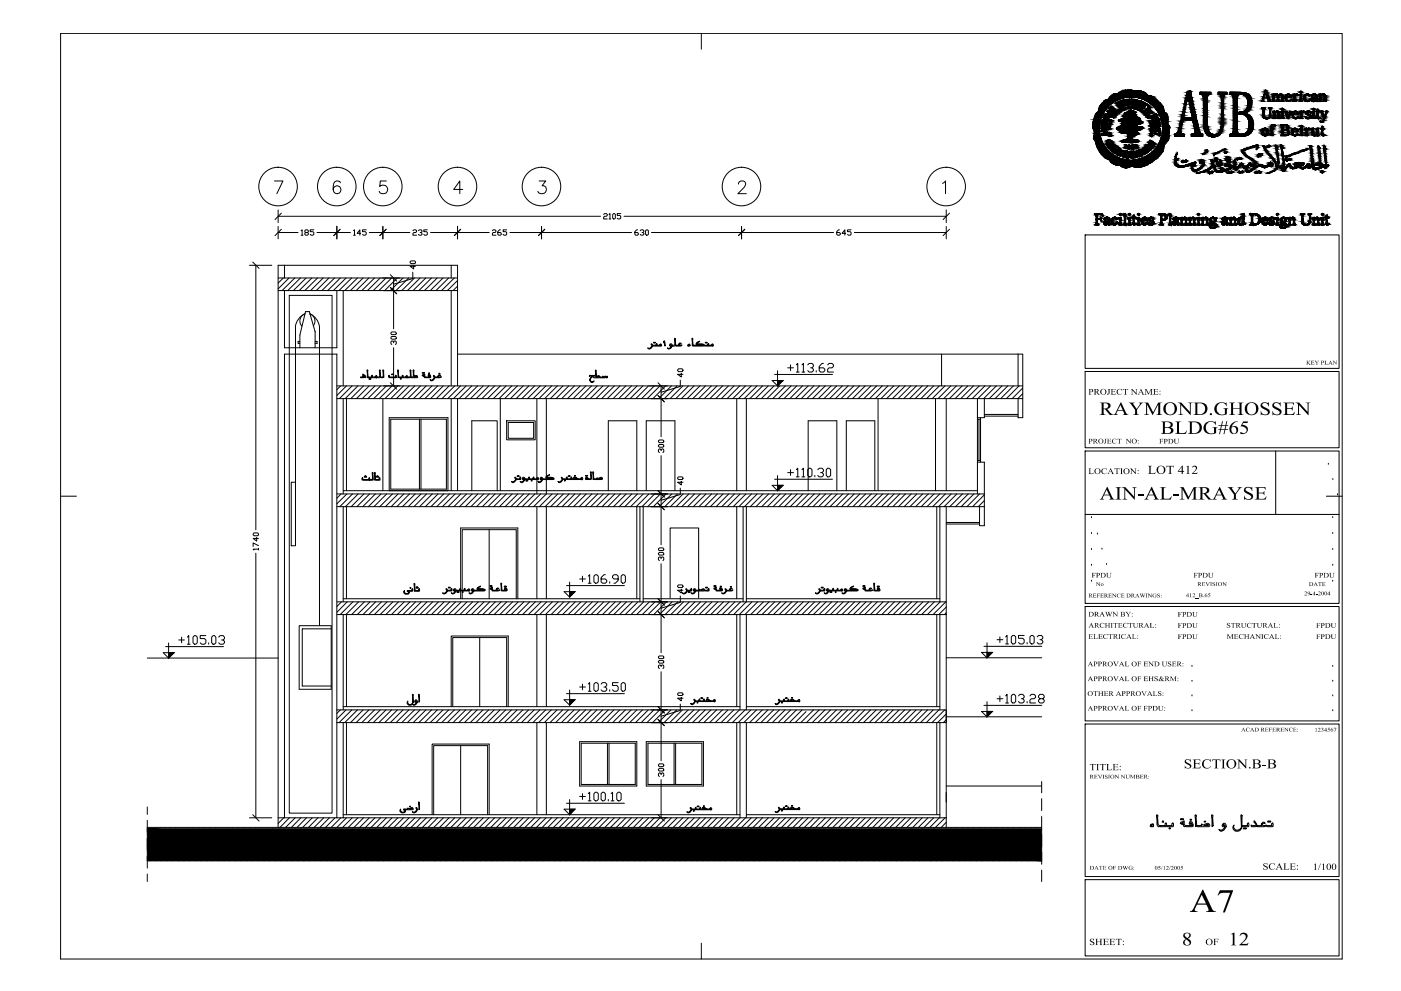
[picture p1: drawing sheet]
<svg xmlns="http://www.w3.org/2000/svg" width="420mm" height="297mm" viewBox="0 0 420 297" stroke-linecap="round" stroke-linejoin="round" font-family="sans-serif">
<!-- layer: 65-1F$0$A-WALL -->
<g fill="none" stroke="#000" stroke-width=".3">
<path d="M82.3 54.2h2.6l-1.9 3.9M102.1 54.8a1.11 1.11 0 0 0-1.6-.4 2.96 2.96 0 0 0 0 3.5 1.17 1.17 0 0 0 1.7-.6 1.17 1.17 0 0 0-.8-1.5 1.17 1.17 0 0 0-1.5 1M115.9 54.2h-1.8l-.2 1.7a1.35 1.35 0 0 1 2-.1 1.35 1.35 0 0 1-.2 2.1 1.35 1.35 0 0 1-2-.6M138.8 56.8h-2.7l1.8-2.6v3.9M161.7 54.2h2l-1.1 1.5a1.22 1.22 0 0 1 1.3 1.4 1.22 1.22 0 0 1-1.7 1l-.5-.2-.4-.6M221.5 55.2l.3-.8 1.1-.2a.94 .94 0 0 1 .5 1.5l-2.1 2.4h2.5M282.7 55l.9-.8v3.9M83.4 87.1h53.8M83.4 83.3h53.8M85.3 83.3v-3.8h-1.9v165.6h200.4M85.3 87.1v17.1M101 87.1v17.1"/>
<path d="M102.9 87.1v28.6M135.3 83.3v-3.8h1.9v36.2M135.3 87.1v28.6M85.3 106.1v139M101 115.7h205.7M101 119.5h205.7M101 106.1v139M102.9 119.5v28.6M293.1 119.5v5.7h2.1v-5.7M305.3 115.7v-9.6h1.4v19.1h-1.4v-5.7M101 151.9h194.2M101 148.1h194.2"/>
<path d="M102.9 151.9v28.5M191.9 151.9v28.5M192.9 151.9v28.5M222.9 151.9v28.5M223.8 151.9v28.5M281.9 151.9v28.5M283.8 151.9v96.1M293.1 148.1v-9.6h2.1v19.1h-1.4v-5.7M101 180.4h182.8M101 184.2h182.8M102.9 184.2v28.6M221.9 184.2v28.6"/>
<path d="M223.8 184.2v28.6M281.9 184.2v28.6M101 212.8h182.8v3.8h-182.8M102.9 216.6v28.5M221.9 216.6v28.5M223.8 216.6v28.5M281.9 216.6v28.5M44.2 248h268.2M44.2 248.5h268.2M44.2 258h268.2M83.4 245.3v2.7"/>
</g>
<!-- layer: CARRELAGE -->
<path d="M102.9 147.1h190.2M102.9 179.5h89M192.9 179.5h30M223.8 179.5h58.1M102.9 211.8h119M223.8 211.8h58.1M102.9 244.2h119M223.8 244.2h58.1" fill="none" stroke="#000" stroke-width=".3"/>
<!-- layer: proj -->
<g fill="none" stroke="#000" stroke-width=".3">
<path d="M85.3 79.5h50M86.8 88.5h12.8v155.2h-12.8zM103.9 119.5v27.6M114.8 119.5v27.6M135.3 119.5v27.6M137.2 106.1h168.1M137.2 119.5v27.6M150 119.5v27.6M161 119.5v28.6M163.8 119.5v28.6M221 119.5v27.6M223.8 119.5v27.6"/>
<path d="M231.6 114.1h3.2l-1.6 1.6zM232.3 112.2h17.4M233.2 111.1v4.6M280.6 119.5v27.6M282.4 106.1v9.6M283.8 119.5v27.6M103.9 151.9v27.6M141.5 147.1v-21h7.6v21M146.7 158.8v20.7M161 151.9v27.6M163.8 151.9v27.6M182.4 147.1v-21h8.6v21"/>
<path d="M191 151.9v27.6M193.8 147.1v-21h8.6v21M221 151.9v27.6M231.6 145.5h3.2l-1.6 1.6zM232.3 143.7h17.4M233.2 142.6v4.5M242.4 147.1v-21h8.6v21M253.8 147.1v-21h8.6v21M280.9 151.9v27.6M138.1 179.5v-21.2h17.2v21.2M138.6 179.5v-20.7h16.2v20.7M169.2 177.3h3.2l-1.6 1.7z"/>
<path d="M169.9 175.5h17.4M170.8 174.5v4.5M201 179.2v-20.9h8.5v20.9M49 195.6h3.2l-1.6 1.6zM49.7 193.8h17.3M50.6 192.7v4.5M103.9 184.2v27.6M143.9 191.1v20.7M161 184.2v27.6M163.8 184.2v27.6M221 184.2v27.6M280.9 184.2v27.6"/>
<path d="M294.4 195.6h3.2l-1.6 1.6zM295.1 193.7h17.3M296 192.7v4.5M103.9 216.6v27.6M135.3 211.8v-21.2h17.1v21.2M135.8 211.8v-20.7h16.1v20.7M161 216.6v27.6M163.8 216.6v27.6M169.2 209.7h3.2l-1.6 1.6zM169.9 207.9h17.4M170.8 206.8v4.5M221 216.6v27.6"/>
<path d="M280.9 216.6v27.6M294.4 213.2h3.2l-1.6 1.7zM295.1 211.4h17.3M296 210.3v4.6M138.1 223.5v20.7M170.8 239.7v4.5M129.6 244.2v-21.2h17.1v21.2M130.1 244.2v-20.7h16.1v20.7M169.2 242.5h3.2l-1.6 1.7zM169.9 240.8h17.4"/>
</g>
<!-- layer: 65-1F$0$A-GLAZ -->
<g fill="none" stroke="#000" stroke-width=".3">
<path d="M116.7 125.2h17.6v21.9h-17.6zM117.2 125.7h16.7v20.9h-16.7zM125.8 125.7v20.9M126.3 125.7v20.9M44.2 197.2h39.2M283.8 197.2h28.6M283.8 214.9h28.6M173.8 222.3h17.2v13.3h-17.2zM174.3 222.8h16.2v12.3h-16.2zM182.2 222.8v12.3M182.6 222.8v12.3M193.8 222.3h17.2v13.3h-17.2z"/>
<path d="M194.3 222.8h16.2v12.3h-16.2zM202.2 222.8v12.3M202.6 222.8v12.3M283.8 235.6h28.6M45.9 248.5l-1.7 1.7M47.6 248.5l-3.4 3.4M49.3 248.5l-5.1 5.1M51 248.5l-6.8 6.8M52.7 248.5l-8.5 8.5M54.4 248.5l-9.5 9.5M56.1 248.5l-9.5 9.5M57.8 248.5l-9.5 9.5"/>
<path d="M59.5 248.5l-9.5 9.5M61.3 248.5l-9.6 9.5M63 248.5l-9.6 9.5M64.7 248.5l-9.6 9.5M66.4 248.5l-9.5 9.5M68.1 248.5l-9.5 9.5M69.8 248.5l-9.5 9.5M71.5 248.5l-9.5 9.5M73.2 248.5l-9.5 9.5M74.9 248.5l-9.5 9.5M76.6 248.5l-9.5 9.5M78.3 248.5l-9.5 9.5"/>
<path d="M80.1 248.5l-9.6 9.5M81.8 248.5l-9.6 9.5M83.5 248.5l-9.5 9.5M85.2 248.5l-9.5 9.5M86.9 248.5l-9.5 9.5M88.6 248.5l-9.5 9.5M90.3 248.5l-9.5 9.5M92 248.5l-9.5 9.5M93.7 248.5l-9.5 9.5M95.4 248.5l-9.5 9.5M97.2 248.5l-9.6 9.5M98.9 248.5l-9.6 9.5"/>
<path d="M100.6 248.5l-9.5 9.5M102.3 248.5l-9.5 9.5M104 248.5l-9.5 9.5M105.7 248.5l-9.5 9.5M107.4 248.5l-9.5 9.5M109.1 248.5l-9.5 9.5M110.8 248.5l-9.5 9.5M112.5 248.5l-9.5 9.5M114.3 248.5l-9.6 9.5M116 248.5l-9.6 9.5M117.7 248.5l-9.6 9.5M119.4 248.5l-9.5 9.5"/>
<path d="M121.1 248.5l-9.5 9.5M122.8 248.5l-9.5 9.5M124.5 248.5l-9.5 9.5M126.2 248.5l-9.5 9.5M127.9 248.5l-9.5 9.5M129.6 248.5l-9.5 9.5M131.3 248.5l-9.5 9.5M133.1 248.5l-9.6 9.5M134.8 248.5l-9.6 9.5M136.5 248.5l-9.5 9.5M138.2 248.5l-9.5 9.5M139.9 248.5l-9.5 9.5"/>
<path d="M141.6 248.5l-9.5 9.5M143.3 248.5l-9.5 9.5M145 248.5l-9.5 9.5M146.7 248.5l-9.5 9.5M148.4 248.5l-9.5 9.5M150.2 248.5l-9.6 9.5M151.9 248.5l-9.6 9.5M153.6 248.5l-9.5 9.5M155.3 248.5l-9.5 9.5M157 248.5l-9.5 9.5M158.7 248.5l-9.5 9.5M160.4 248.5l-9.5 9.5"/>
<path d="M162.1 248.5l-9.5 9.5M163.8 248.5l-9.5 9.5M165.5 248.5l-9.5 9.5M167.3 248.5l-9.6 9.5M169 248.5l-9.6 9.5M170.7 248.5l-9.6 9.5M172.4 248.5l-9.5 9.5M174.1 248.5l-9.5 9.5M175.8 248.5l-9.5 9.5M177.5 248.5l-9.5 9.5M179.2 248.5l-9.5 9.5M180.9 248.5l-9.5 9.5"/>
<path d="M182.6 248.5l-9.5 9.5M184.3 248.5l-9.4 9.5M186.1 248.5l-9.6 9.5M187.8 248.5l-9.6 9.5M189.5 248.5l-9.5 9.5M191.2 248.5l-9.5 9.5M192.9 248.5l-9.5 9.5M194.6 248.5l-9.5 9.5M196.3 248.5l-9.5 9.5M198 248.5l-9.5 9.5M199.7 248.5l-9.5 9.5M201.4 248.5l-9.5 9.5"/>
<path d="M203.2 248.5l-9.6 9.5M204.9 248.5l-9.6 9.5M206.6 248.5l-9.5 9.5M208.3 248.5l-9.5 9.5M210 248.5l-9.5 9.5M211.7 248.5l-9.5 9.5M213.4 248.5l-9.5 9.5M215.1 248.5l-9.5 9.5M216.8 248.5l-9.5 9.5M218.5 248.5l-9.5 9.5M220.2 248.5l-9.5 9.5M222 248.5l-9.6 9.5"/>
<path d="M223.7 248.5l-9.6 9.5M225.4 248.5l-9.5 9.5M227.1 248.5l-9.5 9.5M228.8 248.5l-9.5 9.5M230.5 248.5l-9.5 9.5M232.2 248.5l-9.5 9.5M233.9 248.5l-9.5 9.5M235.6 248.5l-9.5 9.5M237.3 248.5l-9.5 9.5M239.1 248.5l-9.6 9.5M240.8 248.5l-9.6 9.5M242.5 248.5l-9.5 9.5"/>
<path d="M244.2 248.5l-9.5 9.5M245.9 248.5l-9.5 9.5M247.6 248.5l-9.5 9.5M249.3 248.5l-9.5 9.5M251 248.5l-9.5 9.5M252.7 248.5l-9.5 9.5M254.4 248.5l-9.5 9.5M256.2 248.5l-9.6 9.5M257.9 248.5l-9.6 9.5M259.6 248.5l-9.6 9.5M261.3 248.5l-9.5 9.5M263 248.5l-9.5 9.5"/>
<path d="M264.7 248.5l-9.5 9.5M266.4 248.5l-9.5 9.5M268.1 248.5l-9.5 9.5M269.8 248.5l-9.5 9.5M271.5 248.5l-9.5 9.5M273.2 248.5l-9.4 9.5M275 248.5l-9.6 9.5M276.7 248.5l-9.6 9.5M278.4 248.5l-9.5 9.5M280.1 248.5l-9.5 9.5M281.8 248.5l-9.5 9.5M283.5 248.5l-9.5 9.5"/>
<path d="M285.2 248.5l-9.5 9.5M286.9 248.5l-9.5 9.5M288.6 248.5l-9.5 9.5M290.3 248.5l-9.5 9.5M292.1 248.5l-9.6 9.5M293.8 248.5l-9.6 9.5M295.5 248.5l-9.5 9.5M297.2 248.5l-9.5 9.5M298.9 248.5l-9.5 9.5M300.6 248.5l-9.5 9.5M302.3 248.5l-9.5 9.5M304 248.5l-9.5 9.5"/>
<path d="M305.7 248.5l-9.5 9.5M307.4 248.5l-9.5 9.5M309.2 248.5l-9.6 9.5M310.9 248.5l-9.6 9.5M312.4 248.6l-9.4 9.4M312.4 250.3l-7.6 7.7M312.4 252.1l-5.9 5.9M312.4 253.8l-4.2 4.2M312.4 255.5l-2.5 2.5M312.4 257.2l-.8 .8"/>
</g>
<!-- layer: 65-4F$0$A-GLAZ -->
<path d="M293.1 125.7h1M293.1 138.1h1M293.1 125.2v13.3M293.6 125.7v12.4M294.1 125.2v13.3M295.2 124.7h10.1M295.2 124.2h10.1M283.8 157.1h10M283.8 156.6h10" fill="none" stroke="#000" stroke-width=".3"/>
<!-- layer: 65-4F$0$A-FLOR-SLAB -->
<path d="M312.4 234.2v3.4M312.4 239.4v3.6M44.2 241.9v2.2M44.2 245.9v3.6M44.2 251.3v3.5M44.2 256.6v3.6M312.4 244.7v3.6M312.4 250.1v3.6M312.4 255.5v3.6M44.2 262v2.2M312.4 260.8v3.4" fill="none" stroke="#000" stroke-width=".3"/>
<!-- layer: hatch -->
<g fill="none" stroke="#000" stroke-width=".3">
<path d="M85 83.3l-1.6 1.6M86.7 83.3l-3.3 3.3M88.4 83.3l-3.8 3.8M90.1 83.3l-3.8 3.8M91.8 83.3l-3.8 3.8M93.5 83.3l-3.8 3.8M95.2 83.3l-3.8 3.8M96.9 83.3l-3.8 3.8M98.7 83.3l-3.9 3.8M100.3 83.3l-3.8 3.8M102.1 83.3l-3.8 3.8M103.8 83.3l-3.8 3.8"/>
<path d="M105.5 83.3l-3.8 3.8M107.2 83.3l-3.8 3.8M108.9 83.3l-3.8 3.8M110.6 83.3l-3.8 3.8M112.3 83.3l-3.8 3.8M114 83.3l-3.8 3.8M115.8 83.3l-3.9 3.8M117.4 83.3l-3.8 3.8M119.1 83.3l-3.7 3.8M120.9 83.3l-3.8 3.8M122.6 83.3l-3.8 3.8M124.3 83.3l-3.8 3.8"/>
<path d="M126 83.3l-3.8 3.8M127.7 83.3l-3.8 3.8M129.4 83.3l-3.8 3.8M131.1 83.3l-3.8 3.8M132.9 83.3l-3.9 3.8M134.5 83.3l-3.8 3.8M136.2 83.3l-3.8 3.8M137.2 84.1l-3 3M137.2 85.8l-1.3 1.3M102.2 115.7l-1.2 1.1M103.9 115.7l-2.9 2.8M105.6 115.7l-3.8 3.8"/>
<path d="M107.3 115.7l-3.8 3.8M109 115.7l-3.8 3.8M110.7 115.7l-3.8 3.8M112.5 115.7l-3.9 3.8M114.1 115.7l-3.8 3.8M115.9 115.7l-3.8 3.8M117.6 115.7l-3.8 3.8M119.3 115.7l-3.8 3.8M121 115.7l-3.8 3.8M122.7 115.7l-3.8 3.8M124.4 115.7l-3.8 3.8M126.1 115.7l-3.8 3.8"/>
<path d="M127.8 115.7l-3.8 3.8M129.6 115.7l-3.9 3.8M131.2 115.7l-3.8 3.8M132.9 115.7l-3.8 3.8M134.7 115.7l-3.8 3.8M136.4 115.7l-3.8 3.8M138.1 115.7l-3.8 3.8M139.8 115.7l-3.8 3.8M141.5 115.7l-3.8 3.8M143.2 115.7l-3.8 3.8M144.9 115.7l-3.8 3.8M146.6 115.7l-3.8 3.8"/>
<path d="M148.4 115.7l-3.9 3.8M150 115.7l-3.8 3.8M151.8 115.7l-3.8 3.8M153.5 115.7l-3.8 3.8M155.2 115.7l-3.8 3.8M156.9 115.7l-3.8 3.8M158.6 115.7l-3.8 3.8M160.3 115.7l-3.8 3.8M162 115.7l-3.8 3.8M163.7 115.7l-3.8 3.8M165.5 115.7l-3.9 3.8M167.1 115.7l-3.8 3.8"/>
<path d="M168.8 115.7l-3.7 3.8M170.6 115.7l-3.8 3.8M172.3 115.7l-3.8 3.8M174 115.7l-3.8 3.8M175.7 115.7l-3.8 3.8M177.4 115.7l-3.8 3.8M179.1 115.7l-3.8 3.8M180.8 115.7l-3.8 3.8M182.6 115.7l-3.9 3.8M184.2 115.7l-3.8 3.8M185.9 115.7l-3.8 3.8M187.7 115.7l-3.8 3.8"/>
<path d="M189.4 115.7l-3.8 3.8M191.1 115.7l-3.8 3.8M192.8 115.7l-3.8 3.8M194.5 115.7l-3.8 3.8M196.2 115.7l-3.8 3.8M197.9 115.7l-3.8 3.8M199.6 115.7l-3.8 3.8M201.4 115.7l-3.9 3.8M203 115.7l-3.8 3.8M204.8 115.7l-3.8 3.8M206.5 115.7l-3.8 3.8M208.2 115.7l-3.8 3.8"/>
<path d="M209.9 115.7l-3.8 3.8M211.6 115.7l-3.8 3.8M213.3 115.7l-3.8 3.8M215 115.7l-3.8 3.8M216.7 115.7l-3.8 3.8M218.5 115.7l-3.9 3.8M220.1 115.7l-3.8 3.8M221.8 115.7l-3.7 3.8M223.6 115.7l-3.8 3.8M225.3 115.7l-3.8 3.8M227 115.7l-3.8 3.8M228.7 115.7l-3.8 3.8"/>
<path d="M230.4 115.7l-3.8 3.8M232.1 115.7l-3.8 3.8M233.8 115.7l-3.8 3.8M235.6 115.7l-3.9 3.8M237.3 115.7l-3.9 3.8M238.9 115.7l-3.8 3.8M240.7 115.7l-3.8 3.8M242.4 115.7l-3.8 3.8M244.1 115.7l-3.8 3.8M245.8 115.7l-3.8 3.8M247.5 115.7l-3.8 3.8M249.2 115.7l-3.8 3.8"/>
<path d="M250.9 115.7l-3.8 3.8M252.6 115.7l-3.8 3.8M254.4 115.7l-3.9 3.8M256 115.7l-3.8 3.8M257.8 115.7l-3.8 3.8M259.5 115.7l-3.8 3.8M261.2 115.7l-3.8 3.8M262.9 115.7l-3.8 3.8M264.6 115.7l-3.8 3.8M266.3 115.7l-3.8 3.8M268 115.7l-3.8 3.8M269.7 115.7l-3.8 3.8"/>
<path d="M271.5 115.7l-3.9 3.8M273.1 115.7l-3.8 3.8M274.8 115.7l-3.8 3.8M276.6 115.7l-3.8 3.8M278.3 115.7l-3.8 3.8M280 115.7l-3.8 3.8M281.7 115.7l-3.8 3.8M283.4 115.7l-3.8 3.8M285.1 115.7l-3.8 3.8M286.8 115.7l-3.8 3.8M288.6 115.7l-3.9 3.8M290.3 115.7l-3.9 3.8"/>
<path d="M291.9 115.7l-3.8 3.8M293.7 115.7l-3.8 3.8M295.4 115.7l-3.8 3.8M297.1 115.7l-3.8 3.8M298.8 115.7l-3.8 3.8M300.5 115.7l-3.8 3.8M302.2 115.7l-3.8 3.8M303.9 115.7l-3.8 3.8M305.6 115.7l-3.8 3.8M306.7 116.3l-3.2 3.2M306.7 118l-1.5 1.5M102.3 148.1l-1.3 1.2"/>
<path d="M104 148.1l-3 2.9M105.7 148.1l-3.8 3.8M107.4 148.1l-3.8 3.8M109.1 148.1l-3.8 3.8M110.8 148.1l-3.8 3.8M112.6 148.1l-3.8 3.8M114.3 148.1l-3.8 3.8M116 148.1l-3.8 3.8M117.7 148.1l-3.8 3.8M119.4 148.1l-3.8 3.8M121.1 148.1l-3.8 3.8M122.8 148.1l-3.8 3.8"/>
<path d="M124.5 148.1l-3.8 3.8M126.3 148.1l-3.9 3.8M127.9 148.1l-3.8 3.8M129.6 148.1l-3.8 3.8M131.4 148.1l-3.8 3.8M133.1 148.1l-3.8 3.8M134.8 148.1l-3.8 3.8M136.5 148.1l-3.8 3.8M138.2 148.1l-3.8 3.8M139.9 148.1l-3.8 3.8M141.6 148.1l-3.8 3.8M143.3 148.1l-3.8 3.8"/>
<path d="M145 148.1l-3.8 3.8M146.7 148.1l-3.8 3.8M148.5 148.1l-3.8 3.8M150.2 148.1l-3.8 3.8M151.9 148.1l-3.8 3.8M153.6 148.1l-3.8 3.8M155.3 148.1l-3.8 3.8M157 148.1l-3.8 3.8M158.7 148.1l-3.8 3.8M160.4 148.1l-3.8 3.8M162.2 148.1l-3.9 3.8M163.8 148.1l-3.8 3.8"/>
<path d="M165.6 148.1l-3.8 3.8M167.3 148.1l-3.8 3.8M169 148.1l-3.8 3.8M170.7 148.1l-3.8 3.8M172.4 148.1l-3.8 3.8M174.1 148.1l-3.8 3.8M175.8 148.1l-3.8 3.8M177.5 148.1l-3.8 3.8M179.3 148.1l-3.9 3.8M180.9 148.1l-3.8 3.8M182.6 148.1l-3.8 3.8M184.4 148.1l-3.8 3.8"/>
<path d="M186.1 148.1l-3.8 3.8M187.8 148.1l-3.8 3.8M189.5 148.1l-3.8 3.8M191.2 148.1l-3.8 3.8M192.9 148.1l-3.8 3.8M194.6 148.1l-3.8 3.8M196.3 148.1l-3.8 3.8M198 148.1l-3.8 3.8M199.7 148.1l-3.8 3.8M201.5 148.1l-3.8 3.8M203.2 148.1l-3.8 3.8M204.9 148.1l-3.8 3.8"/>
<path d="M206.6 148.1l-3.8 3.8M208.3 148.1l-3.8 3.8M210 148.1l-3.8 3.8M211.7 148.1l-3.8 3.8M213.4 148.1l-3.8 3.8M215.2 148.1l-3.9 3.8M216.8 148.1l-3.8 3.8M218.5 148.1l-3.7 3.8M220.3 148.1l-3.8 3.8M222 148.1l-3.8 3.8M223.7 148.1l-3.8 3.8M225.4 148.1l-3.8 3.8"/>
<path d="M227.1 148.1l-3.8 3.8M228.8 148.1l-3.8 3.8M230.5 148.1l-3.8 3.8M232.3 148.1l-3.9 3.8M233.9 148.1l-3.8 3.8M235.6 148.1l-3.8 3.8M237.4 148.1l-3.8 3.8M239.1 148.1l-3.8 3.8M240.8 148.1l-3.8 3.8M242.5 148.1l-3.8 3.8M244.2 148.1l-3.8 3.8M245.9 148.1l-3.8 3.8"/>
<path d="M247.6 148.1l-3.8 3.8M249.3 148.1l-3.8 3.8M251.1 148.1l-3.9 3.8M252.7 148.1l-3.8 3.8M254.5 148.1l-3.8 3.8M256.2 148.1l-3.8 3.8M257.9 148.1l-3.8 3.8M259.6 148.1l-3.8 3.8M261.3 148.1l-3.8 3.8M263 148.1l-3.8 3.8M264.7 148.1l-3.8 3.8M266.4 148.1l-3.8 3.8"/>
<path d="M268.2 148.1l-3.9 3.8M269.8 148.1l-3.8 3.8M271.5 148.1l-3.7 3.8M273.3 148.1l-3.8 3.8M275 148.1l-3.8 3.8M276.7 148.1l-3.8 3.8M278.4 148.1l-3.8 3.8M280.1 148.1l-3.8 3.8M281.8 148.1l-3.8 3.8M283.5 148.1l-3.8 3.8M285.3 148.1l-3.9 3.8M286.9 148.1l-3.8 3.8"/>
<path d="M288.6 148.1l-3.8 3.8M290.4 148.1l-3.8 3.8M292.1 148.1l-3.8 3.8M293.8 148.1l-3.8 3.8M295.2 148.3l-3.5 3.6M295.2 150l-1.8 1.9M295.2 151.7l-.1 .2M102.4 180.4l-1.4 1.4M104.1 180.4l-3.1 3.1M105.8 180.4l-3.8 3.8M107.5 180.4l-3.8 3.8M109.3 180.4l-3.8 3.8"/>
<path d="M111 180.4l-3.8 3.8M112.7 180.4l-3.8 3.8M114.4 180.4l-3.8 3.8M116.1 180.4l-3.8 3.8M117.8 180.4l-3.8 3.8M119.5 180.4l-3.8 3.8M121.2 180.4l-3.8 3.8M123 180.4l-3.9 3.8M124.6 180.4l-3.8 3.8M126.3 180.4l-3.8 3.8M128.1 180.4l-3.8 3.8M129.8 180.4l-3.8 3.8"/>
<path d="M131.5 180.4l-3.8 3.8M133.2 180.4l-3.8 3.8M134.9 180.4l-3.8 3.8M136.6 180.4l-3.8 3.8M138.3 180.4l-3.8 3.8M140.1 180.4l-3.9 3.8M141.7 180.4l-3.8 3.8M143.4 180.4l-3.8 3.8M145.2 180.4l-3.8 3.8M146.9 180.4l-3.8 3.8M148.6 180.4l-3.8 3.8M150.3 180.4l-3.8 3.8"/>
<path d="M152 180.4l-3.8 3.8M153.7 180.4l-3.8 3.8M155.4 180.4l-3.8 3.8M157.1 180.4l-3.8 3.8M158.8 180.4l-3.8 3.8M160.5 180.4l-3.8 3.8M162.3 180.4l-3.8 3.8M164 180.4l-3.8 3.8M165.7 180.4l-3.8 3.8M167.4 180.4l-3.8 3.8M169.1 180.4l-3.8 3.8M170.8 180.4l-3.8 3.8"/>
<path d="M172.5 180.4l-3.8 3.8M174.2 180.4l-3.8 3.8M176 180.4l-3.9 3.8M177.6 180.4l-3.8 3.8M179.3 180.4l-3.8 3.8M181.1 180.4l-3.8 3.8M182.8 180.4l-3.8 3.8M184.5 180.4l-3.8 3.8M186.2 180.4l-3.8 3.8M187.9 180.4l-3.8 3.8M189.6 180.4l-3.8 3.8M191.3 180.4l-3.8 3.8"/>
<path d="M193.1 180.4l-3.9 3.8M194.7 180.4l-3.8 3.8M196.4 180.4l-3.8 3.8M198.2 180.4l-3.8 3.8M199.9 180.4l-3.8 3.8M201.6 180.4l-3.8 3.8M203.3 180.4l-3.8 3.8M205 180.4l-3.8 3.8M206.7 180.4l-3.8 3.8M208.4 180.4l-3.8 3.8M210.1 180.4l-3.8 3.8M211.9 180.4l-3.9 3.8"/>
<path d="M213.5 180.4l-3.8 3.8M215.3 180.4l-3.8 3.8M217 180.4l-3.8 3.8M218.7 180.4l-3.8 3.8M220.4 180.4l-3.8 3.8M222.1 180.4l-3.8 3.8M223.8 180.4l-3.8 3.8M225.5 180.4l-3.8 3.8M227.2 180.4l-3.8 3.8M229 180.4l-3.9 3.8M230.6 180.4l-3.8 3.8M232.3 180.4l-3.8 3.8"/>
<path d="M234.1 180.4l-3.8 3.8M235.8 180.4l-3.8 3.8M237.5 180.4l-3.8 3.8M239.2 180.4l-3.8 3.8M240.9 180.4l-3.8 3.8M242.6 180.4l-3.8 3.8M244.3 180.4l-3.8 3.8M246 180.4l-3.8 3.8M247.7 180.4l-3.8 3.8M249.4 180.4l-3.8 3.8M251.2 180.4l-3.8 3.8M252.9 180.4l-3.8 3.8"/>
<path d="M254.6 180.4l-3.8 3.8M256.3 180.4l-3.8 3.8M258 180.4l-3.8 3.8M259.7 180.4l-3.8 3.8M261.4 180.4l-3.8 3.8M263.1 180.4l-3.8 3.8M264.9 180.4l-3.9 3.8M266.5 180.4l-3.8 3.8M268.2 180.4l-3.7 3.8M270 180.4l-3.8 3.8M271.7 180.4l-3.8 3.8M273.4 180.4l-3.8 3.8"/>
<path d="M275.1 180.4l-3.8 3.8M276.8 180.4l-3.8 3.8M278.5 180.4l-3.8 3.8M280.2 180.4l-3.8 3.8M282 180.4l-3.9 3.8M283.6 180.4l-3.8 3.8M283.8 182l-2.3 2.2M283.8 183.7l-.5 .5M102.1 212.8l-1.1 1M103.8 212.8l-2.8 2.7M105.5 212.8l-3.8 3.8M107.2 212.8l-3.8 3.8"/>
<path d="M108.9 212.8l-3.8 3.8M110.6 212.8l-3.8 3.8M112.3 212.8l-3.8 3.8M114.1 212.8l-3.8 3.8M115.8 212.8l-3.9 3.8M117.4 212.8l-3.8 3.8M119.2 212.8l-3.8 3.8M120.9 212.8l-3.8 3.8M122.6 212.8l-3.8 3.8M124.3 212.8l-3.8 3.8M126 212.8l-3.8 3.8M127.7 212.8l-3.8 3.8"/>
<path d="M129.4 212.8l-3.8 3.8M131.2 212.8l-3.8 3.8M132.9 212.8l-3.9 3.8M134.5 212.8l-3.8 3.8M136.3 212.8l-3.8 3.8M138 212.8l-3.8 3.8M139.7 212.8l-3.8 3.8M141.4 212.8l-3.8 3.8M143.1 212.8l-3.8 3.8M144.8 212.8l-3.8 3.8M146.5 212.8l-3.8 3.8M148.2 212.8l-3.8 3.8"/>
<path d="M150 212.8l-3.9 3.8M151.7 212.8l-3.9 3.8M153.4 212.8l-3.8 3.8M155.1 212.8l-3.8 3.8M156.8 212.8l-3.8 3.8M158.5 212.8l-3.8 3.8M160.2 212.8l-3.8 3.8M161.9 212.8l-3.8 3.8M163.6 212.8l-3.8 3.8M165.3 212.8l-3.8 3.8M167.1 212.8l-3.8 3.8M168.8 212.8l-3.9 3.8"/>
<path d="M170.4 212.8l-3.8 3.8M172.2 212.8l-3.8 3.8M173.9 212.8l-3.8 3.8M175.6 212.8l-3.8 3.8M177.3 212.8l-3.8 3.8M179 212.8l-3.8 3.8M180.7 212.8l-3.8 3.8M182.4 212.8l-3.8 3.8M184.1 212.8l-3.7 3.8M185.9 212.8l-3.9 3.8M187.6 212.8l-3.9 3.8M189.3 212.8l-3.8 3.8"/>
<path d="M191 212.8l-3.8 3.8M192.7 212.8l-3.8 3.8M194.4 212.8l-3.8 3.8M196.1 212.8l-3.8 3.8M197.8 212.8l-3.8 3.8M199.5 212.8l-3.8 3.8M201.2 212.8l-3.8 3.8M203 212.8l-3.8 3.8M204.7 212.8l-3.9 3.8M206.4 212.8l-3.8 3.8M208.1 212.8l-3.8 3.8M209.8 212.8l-3.8 3.8"/>
<path d="M211.5 212.8l-3.8 3.8M213.2 212.8l-3.8 3.8M214.9 212.8l-3.8 3.8M216.6 212.8l-3.8 3.8M218.3 212.8l-3.8 3.8M220.1 212.8l-3.8 3.8M221.8 212.8l-3.9 3.8M223.4 212.8l-3.8 3.8M225.2 212.8l-3.8 3.8M226.9 212.8l-3.8 3.8M228.6 212.8l-3.8 3.8M230.3 212.8l-3.8 3.8"/>
<path d="M232 212.8l-3.8 3.8M233.7 212.8l-3.8 3.8M235.4 212.8l-3.8 3.8M237.1 212.8l-3.7 3.8M238.9 212.8l-3.9 3.8M240.6 212.8l-3.9 3.8M241.7 213.3l-3.2 3.3M244 212.8l-3.8 3.8M245.7 212.8l-3.8 3.8M247.4 212.8l-3.8 3.8M249.1 212.8l-3.8 3.8M250.8 212.8l-3.8 3.8"/>
<path d="M252.5 212.8l-3.8 3.8M254.2 212.8l-3.8 3.8M256 212.8l-3.8 3.8M257.7 212.8l-3.9 3.8M259.3 212.8l-3.7 3.8M261.1 212.8l-3.8 3.8M262.8 212.8l-3.8 3.8M264.5 212.8l-3.8 3.8M266.2 212.8l-3.8 3.8M267.9 212.8l-3.8 3.8M269.6 212.8l-3.8 3.8M271.3 212.8l-3.8 3.8"/>
<path d="M273.1 212.8l-3.8 3.8M274.8 212.8l-3.9 3.8M276.5 212.8l-3.9 3.8M278.2 212.8l-3.8 3.8M279.9 212.8l-3.8 3.8M281.6 212.8l-3.8 3.8M283.3 212.8l-3.8 3.8M283.8 214l-2.6 2.6M283.8 215.7l-.9 .9M85.1 245.1l-1.7 1.7M86.8 245.1l-2.8 2.9M88.5 245.1l-2.8 2.9"/>
<path d="M90.2 245.1l-2.8 2.9M91.9 245.1l-2.8 2.9M93.7 245.1l-2.9 2.9M95.3 245.1l-2.8 2.9M97.1 245.1l-2.9 2.9M98.8 245.1l-2.9 2.9M100.5 245.1l-2.9 2.9M102.2 245.1l-2.9 2.9M103.9 245.1l-2.8 2.9M105.6 245.1l-2.8 2.9M107.3 245.1l-2.8 2.9M109 245.1l-2.8 2.9"/>
<path d="M110.8 245.1l-2.9 2.9M112.5 245.1l-2.9 2.9M114.1 245.1l-2.8 2.9M115.9 245.1l-2.9 2.9M117.6 245.1l-2.9 2.9M119.3 245.1l-2.9 2.9M121 245.1l-2.8 2.9M122.7 245.1l-2.8 2.9M124.4 245.1l-2.8 2.9M126.1 245.1l-2.8 2.9M127.9 245.1l-2.9 2.9M129.6 245.1l-2.9 2.9"/>
<path d="M131.2 245.1l-2.8 2.9M133 245.1l-2.9 2.9M134.7 245.1l-2.9 2.9M136.4 245.1l-2.9 2.9M138.1 245.1l-2.9 2.9M139.8 245.1l-2.8 2.9M141.5 245.1l-2.8 2.9M143.2 245.1l-2.8 2.9M144.9 245.1l-2.8 2.9M146.7 245.1l-2.9 2.9M148.4 245.1l-2.9 2.9M150.1 245.1l-2.9 2.9"/>
<path d="M151.8 245.1l-2.9 2.9M153.5 245.1l-2.9 2.9M155.2 245.1l-2.9 2.9M156.9 245.1l-2.8 2.9M158.6 245.1l-2.8 2.9M160.3 245.1l-2.8 2.9M162 245.1l-2.8 2.9M163.8 245.1l-2.9 2.9M165.5 245.1l-2.9 2.9M167.1 245.1l-2.8 2.9M168.9 245.1l-2.9 2.9M170.6 245.1l-2.9 2.9"/>
<path d="M172.3 245.1l-2.9 2.9M174 245.1l-2.8 2.9M175.7 245.1l-2.8 2.9M177.4 245.1l-2.8 2.9M179.1 245.1l-2.8 2.9M180.9 245.1l-2.9 2.9M182.6 245.1l-2.9 2.9M184.2 245.1l-2.8 2.9M186 245.1l-2.9 2.9M187.7 245.1l-2.9 2.9M189.4 245.1l-2.9 2.9M191.1 245.1l-2.9 2.9"/>
<path d="M192.8 245.1l-2.8 2.9M194.5 245.1l-2.8 2.9M196.2 245.1l-2.8 2.9M197.9 245.1l-2.8 2.9M199.7 245.1l-2.9 2.9M201.4 245.1l-2.9 2.9M203.1 245.1l-2.9 2.9M204.8 245.1l-2.9 2.9M206.5 245.1l-2.9 2.9M208.2 245.1l-2.9 2.9M209.9 245.1l-2.8 2.9M211.6 245.1l-2.8 2.9"/>
<path d="M213.3 245.1l-2.8 2.9M215 245.1l-2.8 2.9M216.8 245.1l-2.9 2.9M218.5 245.1l-2.9 2.9M220.1 245.1l-2.8 2.9M221.9 245.1l-2.9 2.9M223.6 245.1l-2.9 2.9M225.3 245.1l-2.9 2.9M227 245.1l-2.9 2.9M228.7 245.1l-2.8 2.9M230.4 245.1l-2.8 2.9M232.1 245.1l-2.8 2.9"/>
<path d="M233.8 245.1l-2.8 2.9M235.6 245.1l-2.9 2.9M237.3 245.1l-2.9 2.9M239 245.1l-2.9 2.9M240.7 245.1l-2.9 2.9M242.4 245.1l-2.9 2.9M244.1 245.1l-2.9 2.9M245.8 245.1l-2.8 2.9M247.5 245.1l-2.8 2.9M249.2 245.1l-2.8 2.9M250.9 245.1l-2.8 2.9M252.7 245.1l-2.9 2.9"/>
<path d="M254.4 245.1l-2.9 2.9M256.1 245.1l-2.9 2.9M257.8 245.1l-2.9 2.9M259.5 245.1l-2.9 2.9M261.2 245.1l-2.9 2.9M262.9 245.1l-2.8 2.9M264.6 245.1l-2.8 2.9M266.3 245.1l-2.8 2.9M268 245.1l-2.8 2.9M269.8 245.1l-2.9 2.9M271.5 245.1l-2.9 2.9M273.1 245.1l-2.8 2.9"/>
<path d="M274.9 245.1l-2.9 2.9M276.6 245.1l-2.9 2.9M278.3 245.1l-2.9 2.9M280 245.1l-2.9 2.9M281.7 245.1l-2.8 2.9M283.4 245.1l-2.8 2.9M283.8 246.5l-1.5 1.5"/>
</g>
<!-- layer: quotation -->
<g fill="none" stroke="#000" stroke-width=".3">
<path d="M74.8 79.5h6.7M76.7 79.5v79.3M83.4 62.9v3.8M83.4 67.9v3.7M83.4 69.7h6M83.4 64.8h96.7M90.3 69.1l.3-.2v1.6M90.3 70.5h.6M91.7 69.7l-.3-.3 .3-.5h.5l.3 .5-.3 .3h-.5l-.3 .5 .3 .3h.5l.3-.3-.3-.5M94.1 68.9h-1.1v.5h.8l.3 .3v.5l-.3 .3h-.5l-.3-.3M95.1 69.7h10M101 67.8v3.8"/>
<path d="M106 69.1l.3-.2v1.6M106 70.5h.6M108.2 69.9h-1.1l.8-1v1.6M109.8 68.9h-1.1v.5h.8l.3 .3v.5l-.3 .3h-.5l-.3-.3M110.8 69.7h12.1M114.8 67.9v3.7M123 78.5l.2-.3h1.1l.3 .6-.3 .2h-1.1zM123.8 69.1l.3-.2h.5l.3 .2-.3 .6h-.5l-.3 .2v.6h1.1M124.1 79.6v1l-1.1-.8h1.6M125.5 69.1l.2-.2h.6l.2 .2v.3l-.5 .3M126.3 69.7l.2 .2-.2 .6h-.6l-.2-.3M128.2 68.9h-1.1v.5h.8l.3 .3v.5l-.3 .3h-.5l-.3-.3"/>
<path d="M129.1 69.7h17.6M137.2 67.8v3.8M147.7 69.1l.2-.2h.6l.2 .2-.2 .6h-.6l-.2 .2v.6h1M150.1 68.9h-.3l-.5 .5v.8l.2 .3h.6l.2-.6-.2-.2h-.8M151.9 68.9h-1v.5h.8l.2 .3v.5l-.2 .3h-.6l-.2-.3M152.9 69.7h36.5M162.4 67.9v3.7M181 64.3l.3-.3h.5l.3 .3-.3 .5h-.5l-.3 .3v.5h1.1M182.6 64.3l.3-.3v1.6M182.6 65.6h.6M183.7 64.3l.3-.3 .5 .3v1.1l-.2 .2-.6-.2zM186.2 64h-1.1v.6h.8l.3 .2v.6l-.3 .2h-.6l-.2-.2"/>
<path d="M187.1 64.8h96.7M191.2 68.9l-.8 .5v.8l.2 .3h.6l.2-.6-.2-.2h-.8M192 69.1l.3-.2h.5l.3 .2v.3l-.6 .3M192.8 69.7l.3 .2-.3 .6h-.5l-.3-.3M193.6 69.1l.3-.2 .6 .2v1.1l-.3 .3-.6-.3zM195.4 69.7h54.6M222.4 67.9v3.7M251.7 68.9l-.8 .5v.8l.3 .3h.5l.3-.3-.3-.5h-.8M253.6 69.9h-1.1l.9-1v1.6M255.2 68.9h-1v.5h.8l.2 .3v.5l-.2 .3h-.6l-.2-.3M256.2 69.7h27.6M283.8 62.9v3.8"/>
<path d="M283.8 67.9v3.7M114.6 83.3h5.3M115 87.1h4.9M117.5 99.5h1.1l.2 .5-.2 .3h-1.1l-.3-.3zM118 83.3v15.3M123.8 81.6v1.9l-5.8 1.7M115 115.7h4.9M117.5 100.9h1.1l.2 .5-.2 .3h-1.1l-.3-.3zM118 102.8v-.3l-.5-.3-.3 .3v.5l.3 .3M118 102.5l.3-.3 .5 .3v.5l-.2 .3M118 104.2v11.5M194.8 115.7h5.4"/>
<path d="M195.3 119.5h4.9M198.3 115.7v15.2M203.2 110.8l.3-.3h1.1l.2 .6-.2 .3h-1.1zM204 113.9v1.9l-5.7 1.8M204.3 111.9v1.1l-1.1-.8h1.6M236.2 110.3h1.8M237.1 109.4v1.7M238.8 109.4l.4-.5v2.6M238.8 111.5h.9M240.5 109.4l.4-.5v2.6M240.5 111.5h.9M242.2 109.4l.5-.5h.8l.4 .5v.4l-.4 .5h-.4"/>
<path d="M243.5 110.3l.4 .4v.4l-.4 .4h-.8l-.5-.4M244.8 111.1v.4M246.9 108.9h-.4l-.8 .9v1.3l.4 .4h.8l.5-.4v-.4l-.5-.4h-1.2M248.2 109.4l.4-.5h.9l.5 .5v.4l-.5 .5h-.9l-.4 .4v.8h1.8M197.5 133.5l.3-.3h1l.3 .5-.3 .3h-1zM197.5 132.1l.3-.2h1l.3 .5-.3 .3h-1zM198.3 135.1l-.3-.6-.5 .3v.6l.3 .3M198.3 134.8l.3-.3 .5 .3v.6l-.3 .3M198.3 136.6v26.7M76.2 159.7h1.1l.2 .6-.2 .3h-1.1l-.3-.3zM195.3 151.9h4.9M195.3 148.1h4.9"/>
<path d="M203.2 143.2l.3-.3h1.1l.2 .6-.2 .2h-1.1zM204 146.3v1.9l-5.7 1.8M204.3 144.3v1l-1.1-.8h1.6M236.2 141.7h1.8M237.1 140.8v1.7M238.8 140.8l.4-.5v2.6M238.8 142.9h.9M240.5 140.8l.4-.5v2.6M240.5 142.9h.9M242.2 140.8l.5-.5h.4l.4 .5v1.7l-.4 .4h-.4l-.5-.4zM244.4 142.5v.4M245.3 140.8l.4-.5h.8l.4 .5v.4l-.4 .5h-.4"/>
<path d="M246.5 141.7l.4 .4v.4l-.4 .4h-.8l-.4-.4M247.8 140.8l.4-.5h.4l.5 .5v1.7l-.5 .4h-.4l-.4-.4zM76.7 165.8v79.3M77 161.1v1.1l-1.1-.8h1.6M77.5 164.6h-1.6l.3 .3M77.5 163.5l-1.6-.8v1.1M77.5 164.4v.5M173.8 173.5h1.8M174.7 172.7v1.7M176.4 172.7l.4-.4v2.5M176.4 174.8h.9M178.1 172.7l.5-.4h.4l.4 .4v1.7l-.4 .4h-.4l-.5-.4z"/>
<path d="M181.5 172.3h-.4l-.8 .8v1.3l.4 .4h.8l.5-.4v-.4l-.5-.5h-1.2M182.9 174.4v.4M185.4 173.5h-1.3l-.4-.4v-.4l.4-.4h.9l.4 .4v1.3l-.9 .8h-.4M186.3 172.7l.4-.4h.4l.5 .4v1.7l-.5 .4h-.4l-.4-.4zM197.8 165.6h1l.3 .5-.3 .3h-1l-.3-.3zM197.8 164.2h1l.3 .6-.3 .2h-1l-.3-.2zM198.3 167.5l-.3-.6-.5 .3v.5l.3 .3M198.3 167.2l.3-.3 .5 .3v.5l-.3 .3M198.3 169v26.6M203.2 175.6l.3-.3h1.1l.2 .5-.2 .3h-1.1zM204 178.7v1.9l-5.7 1.7M204.3 176.6v1.1l-1.1-.8h1.6"/>
<path d="M53.6 191.8h1.7M54.5 191v1.7M56.2 191l.4-.5v2.6M56.2 193.1h.8M58.3 190.5h.4l.5 .5v1.7l-.5 .4h-.4l-.4-.4v-1.7zM61.7 190.5h-1.7v.9h1.3l.4 .4v.9l-.4 .4h-.8l-.5-.4M62.6 192.7v.4M63.9 190.5h.4l.4 .5v1.7l-.4 .4h-.4l-.4-.4v-1.7zM65.6 191l.4-.5h.9l.4 .5v.4l-.4 .4h-.5M66.9 191.8l.4 .4v.5l-.4 .4h-.9l-.4-.4M195.3 184.2h4.9M195.3 180.4h4.9"/>
<path d="M197.5 198.2l.3-.2h1l.3 .5-.3 .3h-1zM197.5 196.9l.3-.3h1l.3 .6-.3 .2h-1zM198.3 199.8l-.3-.5-.5 .3v.5l.3 .3M198.3 199.6l.3-.3 .5 .3v.5l-.3 .3M299 191.7h1.8M299.9 190.9v1.7M301.6 190.9l.4-.4v2.5M301.6 193h.8M303.7 190.5h.5l.4 .4v1.7l-.4 .4h-.5l-.4-.4v-1.7zM307.1 190.5h-1.7v.8h1.3l.4 .4v.9l-.4 .4h-.8l-.5-.4M308 192.6v.4M308.9 190.9l.4-.4h.4l.4 .4v1.7l-.4 .4h-.4l-.4-.4z"/>
<path d="M311 190.9l.5-.4h.8l.4 .4v.4l-.4 .4h-.4M312.3 191.7l.4 .5v.4l-.4 .4h-.8l-.5-.4M173.8 205.9h1.8M174.7 205v1.8M176.4 205l.4-.4v2.6M176.4 207.2h.9M178.1 205l.5-.4h.4l.4 .4v1.8l-.4 .4h-.4l-.5-.4zM180.3 205l.4-.4h.8l.5 .4v.5l-.5 .4h-.4M181.5 205.9l.5 .4v.5l-.5 .4h-.8l-.4-.4M182.9 206.8v.4M185.4 204.6h-1.7v.9h1.3l.4 .4v.9l-.4 .4h-.9l-.4-.4M186.3 205l.4-.4h.4l.5 .4v1.8l-.5 .4h-.4l-.4-.4z"/>
<path d="M195.3 216.6h4.9M195.3 212.8h4.9M198.3 201.4v26.6M203.2 208l.3-.3h1.1l.2 .5-.2 .3h-1.1zM204 211v2l-5.7 1.7M204.3 209v1.1l-1.1-.8h1.6M299 209.4h1.8M299.9 208.6v1.7M301.6 208.6l.4-.5v2.6M301.6 210.7h.8M303.7 208.1h.5l.4 .5v1.7l-.4 .4h-.5l-.4-.4v-1.7zM305.4 208.6l.5-.5h.8l.4 .5v.4l-.4 .4h-.4"/>
<path d="M306.7 209.4l.4 .5v.4l-.4 .4h-.8l-.5-.4M308 210.3v.4M308.9 208.6l.4-.5h.8l.5 .5v.4l-.5 .4h-.8l-.4 .5v.8h1.7M311.9 209.4l-.4-.4v-.4l.4-.5h.8l.5 .5v.4l-.5 .4h-.8l-.4 .5v.4l.4 .4h.8l.5-.4v-.4l-.5-.5M173.8 238.7h1.8M174.7 237.9v1.7M176.4 237.9l.4-.4v2.5M178.1 237.9l.5-.4h.4l.4 .4v1.7l-.4 .4h-.4l-.5-.4zM180.3 237.9l.4-.4h.4l.4 .4v1.7l-.4 .4h-.4l-.4-.4zM182.4 239.6v.4M183.3 237.9l.4-.4v2.5M185 237.9l.4-.4h.5l.4 .4v1.7l-.4 .4h-.5l-.4-.4z"/>
<path d="M197.8 230.3h1l.3 .6-.3 .2h-1l-.3-.2zM197.8 229h1l.3 .5-.3 .3h-1l-.3-.3zM198.3 232.2l-.3-.5-.5 .3v.5l.3 .3M198.3 232l.3-.3 .5 .3v.5l-.3 .3M198.3 233.7v11.4M74.8 245.1h6.7M176.4 240h.9M183.3 240h.8M195.3 245.1h4.9"/>
</g>
<!-- layer: 0 -->
<g fill="none" stroke="#000" stroke-width=".3">
<path d="M75.8 78.5l1.9 1.9M84.4 68.7l-1.9 1.9M84.4 63.9l-1.9 1.9M102 68.7l-1.9 1.9M115.8 68.7l-1.9 1.9M138.1 68.7l-1.9 1.9M163.4 68.7l-1.9 1.9M223.4 68.7l-1.9 1.9M284.7 63.9l-1.9 1.9M284.7 68.7l-1.9 1.9M117.1 86.2l1.9 1.9M117.1 82.4l1.9 1.9"/>
<path d="M117.1 114.7l1.9 1.9M197.3 118.5l1.9 2M197.3 114.7l1.9 1.9M197.3 150.9l1.9 1.9M197.3 147.1l1.9 1.9M197.3 179.5l1.9 1.9M197.3 183.3l1.9 1.9M197.3 215.6l1.9 1.9M197.3 211.8l1.9 1.9M75.8 244.2l1.9 1.9M197.3 244.2l1.9 1.9"/>
</g>
<!-- layer: hatch -->
<path d="M233.2 114.1h1.6l-1.6 1.6zM233.2 145.5h1.6l-1.6 1.6zM170.8 177.3h1.6l-1.6 1.7zM50.6 195.6h1.6l-1.6 1.6zM296 195.6h1.6l-1.6 1.6zM170.8 209.7h1.6l-1.6 1.6zM296 213.2h1.6l-1.6 1.7zM170.8 242.5h1.6l-1.6 1.7z" fill="#000" stroke="#000" stroke-width=".3"/>
<!-- layer: TEXT -->
<g fill="none" stroke="#000" stroke-width=".3">
<path d="M176.8 112.5h1.5l-1.3 1.2 .1 .5 .3 .2 .8-.2-.4 .5-.6-.2-.4-.6 .7-1.1h-.7zM178 113h.4l.3-.3v-1.8l.2 .2v1.7l.7-.2 .4 .7h1.4l.1-.3 .7 .2-.2-.5v.3l-.5-.3-.3 .3-.4-.3v.3h-.9M178 113.2h1.9M178.8 113l.9-.1zM195.3 103.1l.4 .3a1.22 1.22 0 0 1-1.1 1.2l-.4-.3a.81 .81 0 0 0 1-.2 .81 .81 0 0 0 .1-1zM195.7 103.5h1.1l-.1-.4 .2-.2 .2 .2-.2 .6-1.2-.1M196.1 102.6v.2l.3-.2 .2 .1zM197.1 103.5h.7l.4-.4 .2 .3-.2 .4-1.1-.2M197.8 103.5l.3-.2 .1 .3zM199.2 102.1l.2 1.6-.4-1.2zM201 103.1h.4l.2 .3a1.22 1.22 0 0 1-1.1 1.2l-.4-.3a.79 .79 0 0 0 1.3-.6l-.6-.1zM201 103.3l.4 .2h-.5z"/>
<path d="M201.6 103.5l.8-.1v-2l.2 .2 .1 2.1h1.4l.4-.3h-.7l-.2-.3h.7l-.5-.3-.3 .3 .1 .4h-1M201.6 103.6h1M206.3 103.3l.5-.2 .1 .2-.4 .2 .4 .1-.6 .1 .2-.1-.2-.1zM207.8 103.5l-.2 .2v-2.3l.2 .2v1.9h3.2l-.3-.2-2-.2 .3-.4 .9-.5-.8 .6v.3h1.4l.7 .3-.3 .3-3.1-.1M211.2 103.5h1.2l-.2-.4 .3-.2 .1 .2-.1 .6-1.3-.1M211.6 102.6l.5 .1-.2-.1-.3 .2zM212.6 103.5h.6l.5-.4 .3 .3-.3 .4-1.1-.2M213.4 103.5l.2-.2 .1 .3zM263.3 119.5v27.6M151.9 126.1h8.6v5.7h-8.6zM152.4 126.6h7.6v4.8h-7.6zM109.2 142.9h.3z"/>
<path d="M109.5 142.6l.3 .1-.3 .1zM109.8 142.8l.2 .1-.1 .2-.2-.2zM110.9 143.7l.8-.1v-2l.2 .2v2.1h-.9l-.2-.8-.3 .3 .2 .3h-1.7l-.2-.6-.3 .4 .4 .4h2M112.4 141.6l.2 .2v1.9l-.2 .2zM112.6 143.7h1.1l-.1-.3 .2-.3 .2 .3-.2 .5h-1.2M113 142.8l.2 .1-.2 .2-.2-.2zM113 142.7h.4zM113.4 142.8l.2 .1-.1 .2zM154.4 143.1l.4 .3a1.17 1.17 0 0 1-1.1 1.3l-.4-.4a.81 .81 0 0 0 1.1-.2 .81 .81 0 0 0 0-1zM154.8 143.5h1.2l-.2-.3 .3-.3v.8l-1.3-.1M155.2 142.6l.3 .2 .3-.1-.3-.1-.3 .2zM156.9 143.1h.3l.3 .3a1.28 1.28 0 0 1-1.2 1.3l-.3-.4a.79 .79 0 0 0 1.2-.6l-.6-.1z"/>
<path d="M156.9 143.3l.3 .2h-.4zM157.5 143.5h1.1l-.1-.3 .2-.3 .1 .3-.1 .5-1.2-.1M157.7 144.1h.6zM158.8 143.5h1.1l-.1-.3 .2-.3 .2 .3-.2 .5-1.2-.1M159.4 143.9l.2 .2-.1 .1zM160.2 143.5h.6l.5-.4 .2 .3-.2 .5-.3-.3h-.8M161.2 143.3l.1 .3-.3-.1zM162.2 143.1h.3l.3 .3a1.28 1.28 0 0 1-1.2 1.3l-.3-.4a.79 .79 0 0 0 1.2-.6l-.5-.1zM162.2 143.3l.3 .2h-.4zM162.8 143.5h3.2l-.4-.2-1.9-.1a1.17 1.17 0 0 1 1.1-.9l-.9 .6 .1 .2a2.33 2.33 0 0 1 2.2 .3l-.4 .3-3-.1M168.3 143.1l.5 .3a1.17 1.17 0 0 1-1.1 1.3l-.4-.4a.81 .81 0 0 0 1-.2 .81 .81 0 0 0 0-1zM168.8 143.5h1.1l-.1-.3 .2-.3 .2 .3-.2 .5-1.2-.1"/>
<path d="M169.2 144.1h.4zM170.2 143.5h1.1l-.1-.3 .2-.3 .1 .3-.1 .5-1.2-.1M170.4 142.7h.6zM171.5 143.5h1.7l-.6-.3-.5 .1 .2-.4 1.1 .6-.1 .2-1.8-.1M172.3 142.6h.3zM173.4 143.5h.7l.5-.4 .2 .3-.2 .5-.4-.3h-.8M174.4 143.3l.2 .3-.4-.1zM175.6 142.6h.6zM175.8 143.2l.4 .3h-.5zM176.4 143.5l-.7 .2-.1-.3 .2-.5 .6 .6 .8-.1v-2l.2 .2v2h-1M177.7 141.5l.2-.1 .2 .2v1.9l-.2 .2zM178.1 143.5h1v-.3l.3 .2 .8-.3 .5 .3-.3 .3-2.3-.1"/>
<path d="M179.5 143.5l.6-.2 .3 .1zM122.4 177.1l1.3 .1 .1-.6-.1-.2-.2 .2 .1 .4-1.5 .1 .6 .5a.81 .81 0 0 1-.8 .3 .81 .81 0 0 1-.7-.6l.1-.3-.2 .7a.93 .93 0 0 0 .9 .4 .93 .93 0 0 0 .8-.7l-.2-.2M123 176.1l.2 .1-.2 .1zM124.1 174.9l.4 .2v1.9l-.2 .2zM124.5 177h1.1l-.1-.4 .2-.2 .1 .2-.1 .6-1.2-.1M124.8 176.1l.3 .1-.3 .1zM124.9 176h.4zM125.2 176.2h.3zM133.7 176.5l.5 .3a1.22 1.22 0 0 1-1.1 1.2l-.4-.3a.81 .81 0 0 0 1-.2 .81 .81 0 0 0 0-1zM134.2 176.9h1.1l-.1-.3 .2-.3 .2 .3-.2 .5-1.2-.1M134.5 176l.4 .2 .2-.1-.2-.1-.4 .2zM136.1 176.8l.2-.1 .3 .2z"/>
<path d="M136.2 176.5h.4l.2 .3a1.22 1.22 0 0 1-1.1 1.2l-.4-.3a.82 .82 0 0 0 1.3-.6l-.6-.1zM136.8 176.9h1.1l-.1-.3 .3-.3v.8l-1.3-.1M137 177.5h.7zM138.1 176.9h1.2l-.1-.3 .2-.3v.8l-1.3-.1M138.6 177.5h.4zM139.5 176.9h.7l.4-.4 .3 .3-.3 .5-.3-.3h-.8M140.5 176.7l.1 .3-.3-.1zM141.4 176.8l.3-.1 .2 .2zM141.6 176.5h.3l.2 .3a1.22 1.22 0 0 1-1.1 1.2l-.4-.3a.83 .83 0 0 0 1.3-.6l-.6-.1zM142.1 176.9h3.2l-.3-.2-2-.1 .3-.5 .9-.4-.8 .8a2.33 2.33 0 0 1 2.1 .3l-.3 .3-3.1-.1M146.9 175.7h.6zM147 176.2l.7-.2v.7l.2 .2h1l-.1-.3 .4-.4 .4 .3-.7 .1 .1 .2h.8l-.4 .3h-1.7l-.2-.5-.6-.1z"/>
<path d="M147.2 176.3l.3-.1v.3l-.3 .1zM150.2 174.9l.3 .1v1.9l-.2 .2zM150.5 176.9l1.5-.1-.7-.2 .1-.5 .5 .1 .2 .6-.2 .3-1.4-.1M151.2 175.8h.7zM151.4 176.5h.3zM205.7 176.5l.4 .3a1.12 1.12 0 0 1-1.2 1.2l-.3-.3a.83 .83 0 0 0 1-.2 .83 .83 0 0 0 .1-1zM206.1 176.9h1.1l-.1-.3 .3-.3v.8l-1.3-.1M206.4 177.3v.3l.4-.3 .2 .2-.2 .1zM208.1 176.5h.4l.2 .3a1.22 1.22 0 0 1-1.1 1.2l-.4-.3a.79 .79 0 0 0 1.3-.6l-.6-.1zM208.1 176.7l.4 .2h-.5zM208.7 176.9h1v-.3l.4 .2 .8-.3 .4 .3-.2 .3-2.4-.1M210.2 176.9l.5-.2 .4 .1z"/>
<path d="M211.3 176.9h1.1l-.1-.3 .3-.3v.8l-1.3-.1M211.6 176v.2l.4-.2 .2 .1-.2 .1zM214.1 175.7h.6zM214.1 176.2l.7-.2v.7l.3 .2h1.2l.2-.1-.7-.2 .2-.5h.2l.3 .4 .1 .5-1.8 .1-.2-.5-.5-.1zM214.3 176.5l.3-.3v.3zM216 176.5h.3zM216 175.8h.3zM217.4 176.5l.5 .3a1.22 1.22 0 0 1-1.1 1.2l-.4-.3a.81 .81 0 0 0 1-.2 .81 .81 0 0 0 0-1zM217.9 176.9h1l-.1-.3 .3-.4 .5 .3-.7 .1 .1 .2h.8l-.5 .3-1.4-.1M219 175.9h.3zM245.5 176.5l.5 .3a1.22 1.22 0 0 1-1.1 1.2l-.4-.3a.81 .81 0 0 0 1-.2 .81 .81 0 0 0 0-1zM246 176.9h1.2l-.2-.3 .3-.3v.8l-1.3-.1"/>
<path d="M246.2 176.1h.7zM248 176.5h.4l.2 .3a1.22 1.22 0 0 1-1.1 1.2l-.3-.3a.79 .79 0 0 0 1.2-.6l-.6-.1zM248 176.7l.4 .2h-.4zM248.6 176.9h1.1v-.3l.2-.3 .1 .3-.1 .5-1.3-.1M248.8 177.5h.7zM250 176.9h1.1l-.1-.3 .2-.3 .1 .3-.1 .5-1.2-.1M250.5 177.3l.3 .2-.1 .1zM251.3 176.9h.7l.5-.4 .2 .3-.2 .5-.3-.3h-.9M252.4 176.7l.1 .3-.3-.1zM253.3 176.8l.2-.1 .2 .2zM253.4 176.5h.3l.3 .3a1.22 1.22 0 0 1-1.2 1.2l-.3-.3a.79 .79 0 0 0 1.2-.6l-.5-.1zM254 176.9h3.1l-.3-.2-1.9-.1a1.17 1.17 0 0 1 1.1-.9l-.9 .6 .1 .2a2.33 2.33 0 0 1 2.2 .3l-.4 .3-3-.1"/>
<path d="M258.7 175.7h.7zM258.8 176.2l.7-.2v.7l.2 .2h1l-.1-.3 .4-.4 .4 .3-.7 .1 .2 .2h.8l-.5 .3h-1.7l-.2-.5-.6-.1zM258.9 176.5l.4-.3v.3zM262 174.9l.4 .1v1.9l-.3 .2zM262.4 176.9l1.4-.1-.7-.2 .1-.5 .5 .1 .2 .6-.2 .3-1.3-.1M263.1 175.7l.6 .1-.6 .1zM263.2 176.5h.4zM123.7 208.2l.1-.1 .2 .2-.1 2.2a.88 .88 0 0 1-1.1 1 .88 .88 0 0 1-.5-1.4 .77 .77 0 0 0 .4 1.1h.4l.7-.6zM124.5 210.1l.4 .1zM124.6 209.8h.3l.3 .3a1.13 1.13 0 0 1-1.2 1.3l-.3-.4a.82 .82 0 0 0 1.2-.5l-.5-.1zM125.5 208.2l.1-.1 .2 .2v1.9l-.2 .3zM208.1 209.6l.4 .3a1.28 1.28 0 0 1-1.1 1.3l-.3-.4a.81 .81 0 0 0 1-.2 .81 .81 0 0 0 0-1z"/>
<path d="M208.5 210.1h1.2l-.1-.4 .2-.2 .1 .2-.1 .6-1.3-.1M209.1 210.5l.3 .1-.2 .1zM209.9 210.1h1.1l-.1-.4 .2-.2 .2 .2-.2 .6-1.2-.1M210.1 209.3h.7zM211.3 210.1h1.7l-.6-.4-.5 .1 .2-.3 1.1 .6-.1 .2-1.8-.1M212.1 209.1h.3zM213.2 210.1h.7l.4-.5 .3 .3-.3 .5-.3-.2h-.8M214 210.1l.2-.3 .1 .4zM233.4 209.6l.5 .3a1.23 1.23 0 0 1-1.1 1.3l-.4-.3a.84 .84 0 0 0 1-.3 .84 .84 0 0 0 0-1zM233.9 210.1h1.1l-.1-.4 .2-.2 .2 .2-.2 .6-1.2-.1M234.3 210.6h.4zM235.3 210.1h1.1l-.1-.4 .2-.2 .1 .2-.1 .6-1.2-.1"/>
<path d="M235.5 209.3h.6zM236.6 210.1h1.7l-.5-.4-.6 .2v-.3l.2-.1 1.1 .6-.1 .2-1.8-.1M237.4 209.1h.4zM238.5 210.1h.7l.5-.5 .2 .3-.2 .5-1.2-.2M239.3 210.1l.2-.2 .2 .3zM121.3 242.6l2.4 .1 .2-.1v-.2l-.4-.4-.8 .4-.4-.2v.3l-1.3 .1 .6 .5a.84 .84 0 0 1-.9 .3 .84 .84 0 0 1-.6-.6l.1-.3-.3 .7a.91 .91 0 0 0 1 .5 .91 .91 0 0 0 .7-.7l-.2-.3M122.8 242.5l.9-.1zM122.8 241.7h.3zM124.7 242l.5 .4a1.13 1.13 0 0 1-1.2 1.2l-.3-.3a.84 .84 0 0 0 1-.2 .84 .84 0 0 0 0-1.1zM125.6 240.3l.2 .3v1.9l-.2 .2zM207 242l.4 .4a1.23 1.23 0 0 1-1.1 1.2l-.3-.3a.83 .83 0 0 0 1-.2 .83 .83 0 0 0 0-1.1zM207.4 242.5h1.2l-.1-.3 .2-.3 .1 .3-.1 .5-1.3-.1"/>
<path d="M208 243l.3 .1-.3 .1zM208.8 242.5h1.1l-.1-.3 .2-.3 .2 .3-.2 .5-1.2-.1M209 241.7h.7zM210.2 242.5h1.7l-.6-.3-.6 .1v-.3l.3-.1 1.1 .6-.1 .2-1.8-.1M211 241.6h.3zM212.1 242.5h.7l.4-.5 .3 .4-.3 .4-1.1-.2M212.9 242.5l.2-.2 .1 .3zM233.4 242l.5 .3a1.22 1.22 0 0 1-1.1 1.3l-.4-.4a.81 .81 0 0 0 1-.2 .81 .81 0 0 0 0-1zM233.9 242.4h1.1l-.1-.3 .2-.2 .2 .2-.2 .6-1.2-.2M234.3 243h.4zM235.3 242.4h1.1l-.1-.3 .2-.2 .1 .2-.1 .6-1.2-.2M235.5 241.7h.6z"/>
<path d="M236.6 242.4h1.7l-.5-.3-.6 .1 .2-.3 1.1 .5-.1 .3-1.8-.2M237.4 241.5h.4zM238.5 242.4h.7l.5-.4 .2 .3-.2 .5-1.2-.3M239.3 242.4l.2-.2 .2 .3z"/>
</g>
<!-- layer: A-ANNO-TTLB-LINM -->
<g fill="none" stroke="#000" stroke-width=".3">
<circle cx="83.4" cy="55.9" r="5.8"/>
<circle cx="101" cy="55.9" r="5.8"/>
<circle cx="114.8" cy="55.9" r="5.8"/>
<circle cx="137.2" cy="55.9" r="5.8"/>
<circle cx="162.4" cy="55.9" r="5.8"/>
<circle cx="222.4" cy="55.9" r="5.8"/>
<circle cx="283.8" cy="55.9" r="5.8"/>
</g>
<!-- layer: FRAME 050 -->
<g fill="none" stroke="#000" stroke-width=".3">
<path d="M210.3 10v4.7M398.4 139.2h.1M18.2 148.7h4.7M327.3 159.9h.1M327.3 155.2h.1M397.8 148.7h4.7M399.7 159.9h.1M399.7 155.2h.1M399.7 143.7h.1M401.1 148.3h.1M327.3 174.2h.1M327.3 169.4h.1"/>
<path d="M327.3 164.7h.1M329.1 160.1h.1M330.5 164.6h.1M331.9 169.2h.1M399.7 174.2h.1M399.7 169.4h.1M399.7 164.7h.1M357.5 199.7h.1M399.7 199.7h.1M357.5 204.2h.1M357.5 208.6h.1M357.5 213h.1"/>
<path d="M399.7 204.2h.1M399.7 208.6h.1M399.7 213h.1M345.1 247.1l.7-.2 .2 .2h-.5l-.2 .4 .3 .1 .4-.1v.1l-1.1 .2 .4-.2-.4-.1zM347 244.2l.3 .3-.2 .4 .2 2.2 .4 .4h1.8l-.2-.6 .4-.3 .2 .3-.2 .9h-1.7l-.2-.2-.5 .2-.3-.5-.2-2.9zM348.7 246.1l.3 .2-.2 .1-.3-.1zM349.9 247.5h1.7l-.2-.6 .4-.3 .1 .3-.1 .9h-1.8l-.1-.2M350.5 248.3l.2-.2 .3 .2-.1 .2zM354 245.5l.1-.1 .9 .1-.2 .2zM354.1 246.4l1-.3v1l.4 .4h1.8l.4-.2-.2-.2-.5 .2-.3-.4 .1-.6h.4a1.37 1.37 0 0 1 .7 1.3l-2.8 .2-.3-.9-.3 .2-.5-.3zM354.3 246.8l.5-.4v.4l-.3 .1zM356.8 246.8l.2-.2 .3 .2-.1 .1z"/>
<path d="M356.8 245.7l.2-.2 .3 .2-.1 .2zM358.4 244.4l.1-.2 .4 .3-.2 .4 .2 2.6-.4 .3zM358.9 247.5h1.5l-.2-.2 .2-.4 .5 .4 1.2-.5a.68 .68 0 0 1 .7 .8l-.4 .2h-3.4l-.1-.2M361.1 247.5l.8-.4 .5 .2zM361.1 246.3l.3-.2 .2 .2-.2 .1zM363.5 244.2l.3 .3-.1 .4 .1 2.6-.3 .3-.2-3.4zM366.7 247.3l.3-.2 .4 .4h-.7zM366.9 246.8h.5l.3 .5a1.78 1.78 0 0 1-1.7 1.8l-.5-.5a1.23 1.23 0 0 0 1.9-.8l-.9-.2zM372.1 244.4l.2-.2 .3 .3-.1 .2v3.1a1.35 1.35 0 0 1-1.4 1.4 1.35 1.35 0 0 1-1.3-1.4l.3-.5-.2 .5a1.2 1.2 0 0 0 1.4 1l.7-.3 .3-.5zM372.5 247.5h1.7l-.2-.6 .4-.3 .1 .3-.1 .9h-1.8l-.1-.2M372.8 248.3l.2 .2 .5-.4 .4 .2-.3 .2-.5-.4zM376.9 247.5h1.5l-.1-.6 .5-.5h.3l.3 .4-1 .1 .2 .4 .3 .2 .9-.2-.2 .3-.5 .2h-2l-.2-.7-.8-1v.3l.6 .9-.3 .2-1.2-.2v.3l.2 .2 1.5-.2"/>
<path d="M379.8 247.5h1.7l-.2-.6 .3-.3 .2 .3-.2 .9h-1.6l-.2-.2M380.3 246.1l.5 .3 .3-.1-.3-.2-.5 .3-.2-.1zM210.3 282.7v4.8"/>
</g>
<!-- layer: FRAME 070 -->
<path d="M18.2 10h384.3v277.5h-384.3zM325.4 70.4h76.2v40h-76.2zM325.4 111.4h76.2v22.8h-76.2zM325.4 135.2h76.2v45.7h-76.2zM382.6 135.2v19M325.4 154.2h76.2M325.4 181.8h76.2v34.3h-76.2zM325.4 217h76.2v45.7h-76.2zM325.4 263.7h76.2v22.8h-76.2z" fill="none" stroke="#000" stroke-width=".3"/>
<!-- layer: FRAME 050 -->
<g fill="#000">
<path d="M332.2 116.6h.8l-.2 .1v1.1l-.3 .5-.5-.1v-.2l.5 .2v-1.5zM333.1 116.6h1.4l.1 .4-.3-.3h-.7v.7h.6l.2-.3v.6l-.2-.3h-.6v.8h.8l.3-.3-.2 .4h-1.4l.2-.1v-1.5zM335 116.9l.7-.3h.8v.6l-.2-.4-.6-.2-.3 .2-.2 .6 .2 .7 .7 .1 .5-.3-.1 .1-.4 .3-.9-.1-.3-.5zM336.8 116.6h1.5v.4l-.6-.3v1.4l.2 .2h-.8l.3-.2v-1.4l-.7 .3zM339.1 116.6h.5l1.2 1.3v-1.1l-.3-.2h.6l-.2 .1v1.6l-1.3-1.4v1.3l.2 .1h-.6l.2-.1v-1.4zM343.3 116.6h.5l.7 1.3 .7-1.3h.5l-.3 .2v1.2l.3 .3h-.8l.3-.1v-1.3l-.8 1.4-.7-1.4v1.3l.2 .1h-.6l.2-.2v-1.3zM345.8 116.6h1.5v.4l-.2-.3h-.8v.7h.6l.2-.3v.6l-.2-.3h-.6v.7l.8 .1 .3-.3-.1 .4h-1.5l.3-.2v-1.4zM391.8 108.1h.5l-.2 .6 .5-.4-.1-.2h.5l-.7 .5 .8 .7h-.6l-.4-.6 .2 .6h-.5l.1-.2v-.9zM393.1 108.1h1v.3l-.6-.2v.4l.5-.1v.4l-.5-.2v.5l.7-.2-.1 .3h-1l.2-.1v-1zM394.3 108.1h.5l-.2 .2 .4 .4 .3-.4-.1-.2h.4l-.6 .7 .2 .5h-.6l.3-.5zM397.2 108.1h.5l-.1 .1v1h.4l.3-.3-.1 .4h-1l.2-.1v-1zM399.6 108.1h.4l.7 .9v-.8l-.1-.1h.4l-.2 .2v1l-.8-.9v.8l.1 .1h-.4l.2-.1v-.9z"/>
<path d="M331.2 131.5h.7l-.2 .1v1l-.3 .3h-.3v-.2l.3 .2 .1-.1v-1.1zM332 131.5h1.2v.3l-.3-.2h-.5v.5l.7-.1v.4l-.7-.2v.6l.6 .1 .3-.3-.1 .3h-1.2l.2-.1v-1.2zM333.6 131.8l.5-.3h.7v.5l-.3-.4h-.5l-.3 .8 .4 .5 .7-.2-.3 .2h-.7l-.3-.4zM335 131.5h1.3l.1 .3-.6-.2v1.2l.2 .1h-.7l.3-.2v-1.1h-.4l-.2 .2zM337.6 131.5h.4l.9 1.1v-1l-.2-.1h.6l-.2 .1v1.3l-1.1-1.1v1l.2 .1h-.5l.2-.1v-1.1zM338.5 120.7h1.8a.33 .33 0 0 0-.5 .2 .33 .33 0 0 0 .2 .4l.9 1.3 .9-1.3a.33 .33 0 0 0 .1-.4 .33 .33 0 0 0-.4-.2h1.5l-1 .7a3.4 3.4 0 0 0-1 2.5l.1 .3 .5 .2h-1.8l.6-.3v-1.2l-1.3-1.8zM343.1 120.7h1.2l1.5 2.9 1.6-2.9h1.1l-.5 .3v3.1l.5 .3-1.7-.1a.45 .45 0 0 0 .4-.1 .45 .45 0 0 0 .2-.5v-2.4l-1.7 3.1-1.7-3.1v2.8l.6 .3h-1.5l.6-.4v-3zM347.7 131.5h1.1v.4l-.2-.3h-.5v.6l.5-.2v.5l-.1-.2h-.4v.6h.2h-.6h.2v-1.2zM349.8 139.6h2.2l.1 .6-.4-.4h-.6v2.1l.4 .1h-1.1l.3-.3v-1.9h-.6l-.3 .4zM352 131.5h.7l-.3 .2v1l.3 .2h.4l.2-.3v-.9l-.2-.2h.6l-.3 .2v1.1l-1 .1-.2-.2v-1.1zM353.2 120.7h1.1l2.5 2.8v-2.4l-.6-.4h1.5a.45 .45 0 0 0-.5 .1 .45 .45 0 0 0-.1 .5v3.1l-2.9-3v2.3a.43 .43 0 0 0 .1 .5 .43 .43 0 0 0 .5 .1h-1.4a.45 .45 0 0 0 .4-.1 .45 .45 0 0 0 .2-.5v-2.6zM355.7 139.9l.8-.3v2.3l.3 .1h-1l.3-.1v-1.6a.26 .26 0 0 0 0-.4 .26 .26 0 0 0-.4 0z"/>
<path d="M352.4 126.3l1.9 .1a.53 .53 0 0 0-.6 .1 .53 .53 0 0 0-.1 .6v2.6l1.6 .1 .7-.8-.3 1.1h-3.2l.6-.5v-2.9zM361.4 127l1.3-.7 1.5 .2 .4-.2 .1 1.1-.6-.7-1-.3-.8 .3-.6 .9 .1 1.3 .9 1 1.4-.1v-1.1a.41 .41 0 0 0-.1-.5 .41 .41 0 0 0-.5-.1l1.7-.1-.5 .3v1.5l-1.2 .3-1.7-.3-.6-.6-.3-.7 .1-.8zM364.8 121.2l.9-.6 1.9 .2 .2-.2 .1 1.1-.8-.8-.9-.2-.7 .3-.6 .9v1.1l.9 1.1 1 .2 .5-.2v-1.1a.44 .44 0 0 0-.1-.5 .44 .44 0 0 0-.4-.1h1.6l-.4 .2-.1 1.6-1.6 .3-1.2-.4-.7-.6-.2-.7 .1-.8zM368.6 120.7h1.8l-.6 .2v1.5h1.9v-1.4l-.5-.3h1.7a.45 .45 0 0 0-.4 .1 .45 .45 0 0 0-.2 .5v2.4a.45 .45 0 0 0 .2 .5 .45 .45 0 0 0 .4 .1l-1.7 .1 .5-.3v-1.5h-1.9v1.5l.6 .3h-1.8l.6-.3v-3.1zM372.8 126.3h1.5l-.2 .5h-1.3l-.3 .5 1.4 .5 .4 .9-.5 1-1.3 .4a.35 .35 0 0 1-.5 0 .35 .35 0 0 1 .1-.5l1.2 .2 .6-.6-.4-1-1.5-.4zM378.3 121l.7-.4 1.2 .2 .3-.2v1.2l-.2-.5-.6-.5-.8 .1-.4 .4 .1 .4 2.1 1.3 .1 .7-.5 .6-.7 .2-1.3-.2-.2 .2v-1.3l.3 .6 .5 .4h.8l.6-.4-.4-.7-1.8-1.2zM381.6 121.1l.9-.5 1.2 .2 .4-.2v1.2l-.3-.5-.6-.5-.8 .1-.4 .4 .2 .4 2.1 1.3v.7l-.4 .6-.8 .2-1.3-.2-.2 .2v-1.3l.4 .7 .6 .3 .9-.1 .3-.4-.4-.6-1.7-1zM384.8 120.7h3.2l.1 .8-.5-.6h-1.6v1.4h1.2l.5-.5v1.3l-.4-.5-1.3-.1v1.6h1.6l.8-.6-.4 .9-3.2-.1a.45 .45 0 0 0 .5-.1 .45 .45 0 0 0 .1-.5v-2.6zM388.5 120.7h1.1l2.5 2.8v-2.5l-.5-.3h1.4l-.6 .3v3.4l-2.8-3v2.6l.6 .4h-1.5l.6-.3v-3zM326.4 140.4h.9l-.3 .2v1.3l.7 .1 .4-.4-.2 .5h-1.5l.3-.2v-1.3zM330.4 140.7l.5-.3 1-.1v.6l-.4-.4h-.6l-.3 1 .5 .5 .8-.3-.6 .4-.7-.2-.3-.5zM334.2 140.4h1.6v.4l-.2-.3h-.5v1.4l.3 .2h-.8l.3-.2v-1.4h-.5l-.2 .3z"/>
<path d="M334.5 146h1.8l-.6 .4v3.1l.6 .2h-1.8l.5-.1 .1-.4v-2.9zM336.4 146h1.1l2.6 2.8v-2.1a.45 .45 0 0 0-.1-.5 .45 .45 0 0 0-.5-.1h1.4a.47 .47 0 0 0-.6 .6v3.1l-2.8-3v2.3a.43 .43 0 0 0 .1 .5 .43 .43 0 0 0 .4 0h-1.4a.45 .45 0 0 0 .5-.1 .45 .45 0 0 0 .1-.4v-2.6zM335.9 140.4h.8l-.2 .1v1.5l.2 .1h-.8l.3-.1v-1.5zM338.8 140.4h.5l1.2 1.3v-1.1l-.3-.2h.7l-.3 .1v1.6l-1.3-1.3v1.1l.3 .2h-.7l.3-.1v-1.4zM341.3 148.3h1.6v.4h-1.6zM344.3 139.6h1.2l-.4 .2v2l1 .1 .5-.5-.2 .6h-2.1l.4-.3-.1-1.9zM347.8 146l1.9 .1a.53 .53 0 0 0-.5 .1 .53 .53 0 0 0-.2 .5v2.4a.41 .41 0 0 0 .2 .4 .41 .41 0 0 0 .4 0h1.1l.7-.8-.3 1h-3.3l.6-.3v-3zM351.8 148.3h1.6v.4h-1.6zM353.8 146h1.1l1.6 2.9 1.5-2.9h1.2l-.6 .4v3l.6 .3-1.8-.1a.45 .45 0 0 0 .5-.1 .45 .45 0 0 0 .1-.4v-2.5l-1.6 3.1-1.8-3.1v2.8l.6 .3h-1.4l.5-.3v-3zM357.7 139.7l.8-.1 .5 .4-.2 .7-1 1.1 1.4-.2-.2 .4h-1.6l1.3-1.5-.1-.4-.4-.3-.4 .1-.3 .4zM368.1 146l1.8 .1a.33 .33 0 0 0-.4 .1 .33 .33 0 0 0 .1 .5l.9 1.2 .8-1.1a.42 .42 0 0 0 .2-.5 .42 .42 0 0 0-.4-.3h1.4l-.8 .7a3.4 3.4 0 0 0-1.1 2.5l.1 .3 .5 .2-1.7-.1a.45 .45 0 0 0 .4-.1 .45 .45 0 0 0 .1-.4v-.9l-1.3-1.8zM373.2 146.4l.7-.5 1.3 .2 .4-.2v1.3l-.3-.6-.6-.4h-.8l-.4 .5 .2 .4 2 1.3 .1 .7-.5 .6-1 .1-1-.2-.2 .2v-1.2l.3 .6 .7 .4 .8-.1 .4-.3-.4-.8-1.8-1.1z"/>
<path d="M376.3 146h3.2l.1 .8-.6-.6h-1.5v1.5l1.4-.1 .3-.4v1.2l-.4-.5h-1.3v1.5l1.6 .1 .8-.7-.4 .9h-3.2l.4-.1 .2-.4v-2.9zM327.4 171.7h1.2v.4l-.2-.3h-.6v.6l.6-.2v.4l-.6-.2v.6l.3 .1h-.7l.2-.1v-1.2zM327.7 177.9h1v.3l-.6-.2v.4l.5-.1v.4l-.5-.2v.5l.7-.2-.1 .3h-1l.2-.1v-.9zM328.6 174.5h.4l.8 .9v-.7l-.2-.2h.4l-.1 .1v1.1l-.9-.9v.8l.2 .1h-.5l.2-.1v-1zM328.9 177.9h.9v.3l-.6-.2v.4l.5-.1v.4l-.5-.2 .2 .6h-.5l.2-.1v-1zM330 177.9h.9v.3l-.6-.2v.4l.5-.1v.4l-.5-.2v.5l.7-.2-.1 .3h-.9l.1-.1v-1zM332.4 177.9h.9v.3l-.6-.2v.4l.5-.1v.4l-.5-.2v.5h.6l.1-.2-.1 .3h-.9l.1-.1v-1zM331.7 171.7h.7l-.2 .1v1l.2 .3 .7-.3v-1l-.3-.1h.6l-.3 .2v1l-.9 .2-.3-.2v-1.1zM333.5 177.9h.3l.8 .9-.2-.9h.4l-.1 .1v1.1l-.9-.9v.8l.2 .1h-.5l.2-.1v-.9zM335 178.2l1-.3v.4l-.5-.3-.4 .4 .3 .6 .6-.1-.2 .2-.7-.1-.2-.4zM336.2 177.9h.9l.1 .3-.7-.2v.4l.5-.1v.4l-.5-.2v.5l.7-.2-.1 .3h-.9l.2-.1v-1zM341.8 177.9h.4l.2 .9 .2-.5-.2-.4h.5l-.2 .3 .3 .6 .3-.6-.1-.3 .3 .1-.5 1.1-.3-.7-.3 .7z"/>
<path d="M343.6 177.9h.5l-.1 .1v1l.1 .1h-.5l.2-.2v-.8zM344.2 177.9h.3l.8 .9-.2-.9h.4l-.1 .1v1.1l-.9-.9v.8l.2 .1h-.5l.2-.1v-.9zM345.8 178.2l.9-.3 .1 .4-.4-.3-.4 .1-.2 .5 .3 .4h.4l.1-.4-.2-.2h.5l-.1 .6h-1l-.2-.3zM347.2 178l.6-.1v.4l-.3-.3-.3 .1 .7 .6-.2 .4h-.6v-.4l.3 .3h.3v-.3l-.6-.3zM356.8 178l.4-.1v1l.1 .1h-.4l.1-1zM357.9 171.7h1.2v.4l-.1-.3h-.6v.6l.5-.2v.4l-.5-.2v.6l.2 .1h-.7l.3-.2v-1zM357.7 177.9l.7 .1-.6 .8h.7l-.1 .2h-.8l.6-.6v-.4l-.6 .2zM358.5 179.3h1zM360.4 174.5h1v.3l-.7-.2v.4l.5-.1v.3l-.5-.1v.4l.5 .1 .3-.2-.1 .2h-1h.2v-1zM361.5 174.5h.5l-.1 .1 .4 .8 .3-.7-.1-.2h.4l-.7 1.2zM362.5 177.9h.5l-.5 .3 .5 .5-.2 .2-.5 .1v-.2l.6-.1-.2-.3-.4-.1zM362.3 171.7h.6l-.2 .1v1l.3 .3 .6-.3v-1l-.2-.1h.6l-.3 .1v1.1l-.3 .3-.7-.1-.2-1.2z"/>
<path d="M362.9 174.5h.5l-.1 .1v.9l.1 .1h-.5h.2v-1zM363.7 174.6l.7-.1v.4l-.3-.3h-.3l.7 .6-.2 .5h-.6v-.4l.2 .3 .4-.1-.6-.6zM364.6 174.5h.5l-.1 .1v1h.1h-.5l.2-.1v-.9zM366.5 174.5h.4l.7 .9-.1-.9h.4l-.2 1.2-.8-.9v.8h.1h-.4h.2v-1zM391.2 177.4l.5-.1 .2 .2-.6 .8 .7-.1-.1 .2h-.8l.6-.6-.1-.4-.4 .2zM393.1 178l.4 .1zM394.6 178l.6 .1zM394.3 171.7h1.1v.4l-.1-.3h-.6v.6l.5-.2v.4l-.5-.2v.6l.2 .1h-.6l.2-.1v-1.2zM395.4 177.4l.6 .1-.6 .8 .7-.1-.1 .2h-.8l.6-.6-.1-.4-.4 .2zM395.3 174.5h1.1v.3l-.5-.2v.9l.2 .2h-.5l.1-.1v-1l-.4 .2zM396.5 174.5h.9v.3l-.6-.2v.4l.5-.1v.4l-.5-.2v.4l.6 .1 .1-.2-.1 .3h-.9l.1-.1v-1zM398.6 171.7h.7l-.3 .1v1l.3 .3 .6-.3v-1l-.2-.1h.6l-.3 .3v.9l-1 .2-.2-.2v-1z"/>
<path d="M326.4 190.1h1.2l.1 .3-.2-.2h-.6v.5l.6-.2v.5l-.6-.2v.6h.6l.3-.3-.2 .4h-1.2l.3-.1v-1.2zM327.9 190.1h.7l-.3 .2v1l.6 .1 .3-.3-.1 .4h-1.2l.2-.1v-1.2zM329.3 190.1h1.3v.3l-.2-.2h-.6v.5l.6-.2v.5l-.6-.2v.6h.6l.3-.3-.1 .4h-1.3l.2-.1v-1.2zM329.9 187l.5-.3h.7l.1 .5-.3-.4h-.5l-.4 .5 .3 .7 .5 .1 .4-.3-.1 .2-.5 .2-.5-.1-.3-.5zM331.3 186.7h.7l-.2 .1v.6h.7v-.6l-.2-.1h.7l-.3 .2v1.1l.3 .1h-.7h.2v-.6h-.7v.6h.2h-.7l.3-.1v-1.1zM330.9 190.3l.5-.3h.8v.5l-.4-.4-.6 .2-.1 .6 .3 .5 .8-.2-.5 .3-.6-.1-.3-.5zM331.4 183.4h.6l-.1 .2 .3 .9 .3-.7-.3-.4h.6l-.2 .2 .4 .9 .3-.8-.2-.3h.5l-.7 1.4-.4-.8-.4 .8zM333.6 183.4h.4l1 1.1v-1l-.2-.1h.5l-.2 .1v1.3l-1.1-1.1v1l.2 .1h-.5l.2-.1v-1.1zM332.4 190.1h1.3v.3l-.2-.2h-.4v1.2l.2 .1h-.6l.2-.1v-1.2h-.4l-.1 .2zM333.1 186.7h.6l-.2 .1v1.3h.2h-.6l.2-.2v-.9zM333.9 186.7h1.3v.4l-.2-.3h-.4v1.2l.2 .1h-.6l.2-.1v-1.2h-.4l-.1 .3zM333.9 198.3h.6l-.2 .3 .4 .8 .5-.8-.2-.3h.5l-.8 1.4z"/>
<path d="M335.3 186.7h1.2v.3l-.1-.2h-.7v.6l.7-.2v.4l-.7-.2 .1 .7h.6l.2-.3-.1 .3h-1.2h.2v-1.3zM335.4 190.1h.7l-.3 .1v1.2l.3 .1h-.7l.2-.1v-1.2zM336.4 190.3l.3-.2 .8-.1 .1 .5-.3-.3h-.6l-.2 .8 .3 .4 .8-.2-.6 .3-.5-.1-.3-.4zM336.9 187l.5-.3h.7l.1 .5-.4-.4h-.4l-.4 .5 .3 .7 .5 .1 .4-.3-.1 .2-.5 .2-.5-.1-.3-.5zM337.3 198.3h.7l-.3 .1v1.2h.6l.3-.3-.1 .4h-1.2l.2-.1v-1.2zM337.5 183.4h.7l-.2 .2 .4 .5 .4-.5-.2-.2h.6l-.7 .8v.5l.2 .1h-.7l.3-.1v-.5zM338.3 186.7h1.4v.4l-.2-.3h-.4v1.2l.2 .1h-.6l.2-.1v-1.2h-.4l-.2 .3zM339.5 190.1h.7l-.3 .1v1.1l.6 .1 .3-.3-.1 .4h-1.2l.2-.1v-1.2zM339.7 186.7h.7l-.2 .3v.6l.4 .5 .3-.1 .2-.3v-.8l-.3-.2h.6l-.2 .2-.1 1-.4 .3-.6-.1-.1-1.3zM341.1 198.3h1.1v.3l-.2-.2h-.5v.5l.5-.1v.4l-.5-.2v.6l.2 .1h-.6l.2-.1v-1.2zM343 198.3h1.2v.3l-.2-.2h-.6v.5h.5l.2-.2v.5l-.7-.2v.6h.7l.2-.2-.1 .3h-1.2l.2-.1v-1.2zM344.3 198.3h.4l1 1.1v-1l-.2-.1h.5l-.2 .2v1.2l-1.1-1.1v1l.2 .1h-.5l.2-.1v-1.1z"/>
<path d="M344.8 186.7h.7l-.3 .1v1.2l.6 .1 .3-.3-.1 .3h-1.2h.2v-1.3zM348.4 198.3h.7l-.3 .1v1l.3 .3 .6-.3v-1l-.2-.1h.6l-.2 .1-.1 1.1-.4 .2h-.6l-.2-1.2zM350.3 198.5l.9-.2v.5l-.3-.4-.5 .2 .9 .6-.2 .5h-.9v-.4l.4 .4 .5-.2-.8-.6zM351.5 198.3h1.2v.3l-.2-.2h-.6v.5h.5l.1-.2v.5l-.1-.2h-.5v.6h.7l.2-.2-.1 .3h-1.2l.2-.1v-1.2zM353.2 183.4h1.2v.3l-.7-.2v.5l.5-.1v.4l-.5-.2v.7h.2h-.7h.2v-1.3zM353.2 190.1h1.2v.3l-.7-.2v.5l.5-.1v.4l-.5-.2v.6l.2 .1h-.7l.2-.1v-1.2zM353.2 186.8h1.2v.3l-.7-.3v.6l.5-.2v.5l-.5-.2v.6l.2 .1h-.7l.2-.1v-1.2zM357.5 183.4h.7l-.2 .1v1l.2 .3 .7-.3v-1l-.2-.1h.5l-.2 .3-.1 .9-.3 .2-.7-.1-.1-1.1zM357.5 190.1h.7l-.2 .1v1l.2 .2 .6-.1 .1-1.1-.2-.1h.5l-.2 .2-.1 1-.3 .2-.7-.1-.1-1.1zM357.5 186.8h.7l-.2 .1v.9l.2 .3 .7-.3v-.9l-.2-.1h.5l-.2 .2-.1 1-.3 .2-.7-.1-.1-1.1zM367.9 190.1h.5l.5 1.1 .6-1.1h.5l-.3 .1v1.1l.3 .2h-.7l.2-.1v-1.1l-.6 1.2-.6-1.2v1.1l.2 .1h-.6l.2-.1v-1.2zM368 186.9l.9-.2v.5l-.4-.4-.4 .2 .8 .6v.5l-1 .1v-.5l.5 .4 .4-.2-.9-.7z"/>
<path d="M370 190.1h1.2l.1 .3-.2-.2h-.6v.5l.6-.2v.5l-.6-.2v.6h.6l.3-.3-.2 .4h-1.2l.3-.1v-1.2zM369.2 186.7h1.3v.4l-.2-.3h-.4v1.2l.3 .1h-.7l.2-.1v-1.2h-.4l-.1 .3zM371.7 190.3l.5-.3h.7v.5l-.3-.3-.4-.1-.4 .5 .2 .8h.6l.3-.3-.1 .2-.4 .2-.6-.1-.3-.4zM372.1 186.7h.7l-.2 .2v.9l.4 .3 .5-.3v-1l-.2-.1h.5l-.2 .1-.1 1.2-.4 .2-.6-.1-.1-1.2zM373.1 190.1h.6l-.2 .1v.5h.7v-.5l-.2-.1h.7l-.2 .1v1.1l.2 .2h-.7l.2-.1v-.6h-.7v.6l.2 .1h-.6l.2-.2v-1zM374 187l.4-.3h.9v.5l-.4-.4-.5 .1-.2 .8 .3 .4 .8-.3-.5 .4-.6-.1-.3-.4zM376.4 190.1h.5l.9 1v-.9l-.2-.1h.5l-.2 .1v1.3l-1.1-1.1v1l.2 .1h-.5l.2-.1v-1.1zM375.5 186.7h1.3v.4l-.5-.3v1.3h.2h-.7h.2v-1.3h-.3l-.2 .3zM376.9 186.7h.6l-.2 .2v.9l.4 .3 .5-.3v-1l-.2-.1h.6l-.3 .1v1.2l-.5 .2-.6-.1-.1-1.2zM378.2 190.1h.7l-.2 .1v1.2l.2 .1h-.7l.2-.1v-1.2zM379.2 190.3l1.2-.3v.5l-.4-.4-.4 .1-.3 .8 .4 .4 .7-.2-.5 .3-.6-.1-.3-.5zM381.9 186.7h.7l-.2 .2v1.1l.5 .1 .4-.3-.2 .3h-1.2l.3-.1v-1.1z"/>
<path d="M382.3 190.1h.7l-.3 .1v1.2h.7l.2-.3-.1 .4h-1.2l.2-.2v-1zM394.7 190.1h1.2v.3l-.7-.2v.5l.5-.1v.4l-.5-.2v.6l.2 .1h-.7l.2-.1v-1.2zM394.7 186.8h1.2v.3l-.7-.3v.6l.5-.2v.5l-.5-.2v.6l.2 .1h-.7l.2-.1v-1.2zM399 190.1h.7l-.2 .1v1l.2 .2h.4l.3-.3v-.8l-.2-.2h.5l-.2 .2-.1 1-.3 .2-.7-.1-.1-1.2zM399 186.8h.7l-.2 .1v.9l.2 .3h.4l.3-.3v-.9l-.2-.1h.5l-.2 .2-.1 1-.3 .2-.7-.1-.1-1.3zM327.9 207.2h1.3v.3l-.6-.2v1.2l.3 .1h-.7l.2-.1v-1.2l-.5 .2zM329.3 207.2h.7l-.3 .1v.5h.8v-.5l-.2-.1h.6l-.2 .1v1.2l.2 .1h-.6l.2-.1v-.6h-.8v.6l.3 .1h-.7l.2-.1v-1.2zM331 207.2h1.2v.3l-.1-.2-.6-.1v.6l.6-.2v.5l-.6-.2v.6h.5l.4-.3-.2 .4h-1.2l.3-.3v-.9zM333.9 211.6h.6l-.2 .3 .4 .8 .5-.8-.2-.3h.5l-.8 1.4zM333.9 202.7h.6l-.2 .3 .4 .8 .5-.8-.2-.3h.5l-.8 1.5zM337.3 211.6h.7l-.3 .1v1.2h.7l.2-.3-.1 .4h-1.2l.2-.1v-1.2zM337.3 202.7h.7l-.3 .1v1.2l.6 .1 .3-.3-.1 .3h-1.2h.2v-1.3z"/>
<path d="M341.1 211.6h1.1v.3l-.2-.2h-.5v.5l.5-.1v.4l-.5-.2v.6l.2 .1h-.6l.2-.1v-1.2zM341.1 202.7h1.1v.3l-.7-.2v.6l.5-.2v.4l-.5-.1v.5l.2 .1h-.6l.2-.1v-1.1zM343 211.6h1.1v.3l-.2-.2h-.5v.5l.5-.1v.4l-.5-.2v.6l.2 .1h-.6l.2-.1v-1.2zM343 202.7h1.2v.3l-.2-.2h-.6v.6l.7-.2v.5l-.2-.2h-.5v.6h.6l.3-.3-.1 .3h-1.2h.2v-1.3zM342.3 207.2h.6l-.2 .2 .5 .9 .4-1-.1-.1h.4l-.7 1.4zM344.4 202.7h.7l-.2 .1v.6h.7v-.5l-.2-.2h.6l-.2 .1v1.2l.2 .1h-.6l.2-.1v-.5h-.7v.6h.2h-.7h.2v-1.3zM345.7 207.2h.7l-.2 .1v1.2h.6l.3-.3-.2 .4h-1.2l.3-.2v-1zM346.3 202.8l.8-.1v.5l-.3-.4-.4 .2 .8 .6-.1 .5-.9 .1v-.5l.4 .4 .5-.2-.8-.6zM347.3 207.3l.9-.1v.4l-.3-.4-.5 .2 .9 .6-.2 .5-.8 .1v-.5l.3 .4 .5-.2-.8-.6zM347.3 211.6h.7l-.3 .1v1l.3 .3 .6-.3v-.9l-.2-.2h.5l-.2 .1-.1 1.2-.9 .1-.2-.4v-.9zM350.9 202.7h.4l.6 1.1 .5-1.1h.5l-.2 .1v1.3h.2h-.7l.2-.1v-1l-.6 1.1-.6-1.1v1l.2 .1h-.5l.2-.1v-1.1zM373.7 218.4l.4-.3h.6v.4l-.2-.3h-.4l-.2 .7 .3 .3 .5-.2-.4 .3-.5-.1z"/>
<path d="M379.4 218.2h.9v.2l-.6-.2v.5l.5-.2v.4l-.5-.2v.5h.4l.3-.2-.1 .3h-.9l.1-.1v-1zM380.5 218.2h.9v.2l-.6-.2v.4l.5-.1v.4l-.5-.2v.5l.3 .1h-.6l.2-.1v-1zM381.6 218.2h.9v.2l-.6-.2v.5l.5-.2v.4l-.5-.2v.4l.4 .1 .3-.2-.1 .3h-.9l.1-.1v-1zM384 218.2h1v.2l-.6-.2v.5l.5-.2v.4l-.5-.2v.5l.7-.2-.1 .3h-1l.1-.1v-1zM385.1 218.2h.3l.8 .8v-.8h-.2h.4h-.1v1.1l-.9-.9v.8l.2 .1h-.4l.1-.1v-.9zM386.7 218.3l.9-.2 .1 .4-.3-.3h-.4l-.2 .7 .3 .3 .6-.2-.5 .3-.4-.1-.2-.3zM387.8 218.2h1v.2l-.7-.2v.5l.5-.2v.4l-.5-.2v.5h.4l.3-.2v.3h-1l.2-.1v-1zM394.4 218.3l.4-.1v1l.1 .1h-.4l.1-.8zM395.3 218.2l.7 .1-.6 .8h.6v.2h-.8l.6-.6-.1-.4-.5 .2zM396.3 218.3h.5l-.1 .3 .2 .5-.7 .2 .2-.1a.24 .24 0 0 0 .4-.2 .24 .24 0 0 0-.4-.2l.3-.5zM398.4 218.2h.4l-.5 .3h.3l.2 .4-.1 .3-.5 .1v-.2l.3 .1 .2-.2-.1-.3-.4-.1zM400.1 218.2h.7l-.4 1.1 .2-1-.6 .2z"/>
<path d="M328.1 232.3h1v.2l-.6-.2v.5l.5-.2v.4l-.5-.2v.5l.7-.2-.1 .3h-1l.2-.1v-1zM326.9 229h1.7v.4l-.2-.3h-.6v1.6l.3 .2h-.8l.2-.2v-1.6h-.4l-.3 .3zM328.7 229h.9l-.3 .2v1.4l.3 .3h-.9l.3-.2v-1.6zM329.2 232.3h.5l-.1 .2 .4 .6 .3-.6-.1-.2h.4l-.6 1.1zM330.6 232.3h.6h-.2v1l.2 .1h-.6l.2-.1v-1zM329.8 229h1.8v.4l-.3-.3h-.5v1.6l.3 .2h-.8l.3-.3v-1.5h-.6l-.2 .3zM331.4 232.4l.7-.2v.4l-.3-.3-.3 .1 .6 .5-.1 .5h-.6v-.4l.2 .3 .4-.2-.6-.5zM332.3 232.3h.6l-.2 .1v.9l.2 .1h-.6l.2-.1v-1zM331.7 229h1l-.4 .2v1.5h.8l.4-.4-.2 .6h-1.6l.3-.3v-1.3zM333.6 229h1.7v.4l-.3-.3h-.8v.7h.8l.1-.3v.7l-.2-.3h-.7v.8h.9l.4-.3-.2 .5h-1.7l.3-.2v-1.6zM334.3 232.3h.3l.8 .8-.2-.8h.4h-.1v1.1l-.9-.9 .1 .9h-.4l.2-.1v-.9zM336.1 232.3h.3l.8 .8-.2-.8h.5h-.2v1.1l-.9-.9v.8l.2 .1h-.4l.2-.1v-.9z"/>
<path d="M337.5 232.3h.5h-.1l.1 1 .6-.2v-.7l-.2-.1h.5l-.3 1h-.8l-.1-.9zM338.9 232.3h.4l.4 .8 .5-.8h.3h-.2v1l.2 .1h-.5l.2-.1v-.9l-.5 1-.6-1v.9l.2 .1h-.4l.2-.1v-1zM341.9 232.3h.9v.2l-.6-.2v.5l.5-.2v.4l-.5-.2v.5l.8-.2-.2 .3h-.9l.1-.1v-1zM355.4 227.9l.6-.3 .8 .1 .3-.1v.9l-.8-.8-.7 .4 .3 .4 1.3 .7 .1 .6-.4 .4-1.6 .1v-.8l.7 .7h.4l.5-.3-.1-.4-1.4-.8zM357.6 227.6h2.3l.1 .6-.4-.4h-1.1v1h.8l.4-.4v1l-.3-.4h-.9v1.1h1.1l.6-.5-.3 .7h-2.3l.5-.4-.1-2.1zM360.9 227.9l.7-.3 1.2 .2 .3-.2v.9l-.5-.6-.8-.2-.6 .4-.2 .5v.9l.5 .6 .9 .1 .7-.6v.3l-.8 .4-1.3-.2-.5-.8 .1-.9zM363.5 227.6h2.5v.6l-.3-.3-.7-.1v2.3l.4 .2h-1.3l.4-.4v-2.1h-.6l-.4 .4zM366.2 227.6h1.4l-.5 .3v2.1l.5 .3h-1.4l.5-.2v-2.3zM370.9 227.6h.8l1.8 2v-1.7l-.4-.3h1.1l-.5 .3v2.4l-2-2.1v1.9l.4 .2h-1.1l.4-.2v-2.1zM378.6 229.2h1.1v.3h-1.1zM329.6 259.6h1v.2l-.4-.2v1l.2 .1h-.6l.2-.2v-.9l-.4 .2zM330.7 259.6h1v.2l-.6-.2v.5l.5-.2v.4l-.5-.2v.5h.4l.3-.2-.1 .3h-1l.2-.2v-.8z"/>
<path d="M333.7 259.6h1v.2l-.6-.2v.5l.4-.2v.4l-.4-.2 .2 .6h-.6l.2-.1v-1zM336.6 259.6h.5l.1 .8 .3-.5-.3-.3h.5l-.1 .1 .3 .7 .2-.6-.1-.2h.4l-.6 1.1-.3-.7-.3 .7zM338.6 259.7l1-.2v.4l-.2-.3h-.5l-.2 .7 .2 .3h.5v-.5h-.2h.5l-.1 .5h-.9l-.2-.3zM347.6 259.6h.4l-.5 .3 .5 .2v.3l-.6 .3-.1-.2h.6l-.2-.4-.4-.1zM348.6 259.5l-.4 1.2zM348.9 259.7l.3-.1 .2 1.1h-.5l.2-.1v-.9zM351 259.5l-.4 1.2zM354.3 259.6h.5l-.5 .3 .5 .5-.4 .3h-.3v-.2l.5-.1-.1-.3-.4-.1zM378.9 258.9l1.2-.1v.6l-.6-.6-.4 .3 1.1 .8v.5l-.2 .2-1.1 .1v-.6l.5 .5 .6-.2-.2-.4-.9-.5zM380.7 259.1l.6-.3h1l.1 .6-.4-.5-.6-.1-.3 .3-.3 .6 .3 .7 .7 .2 .6-.4-.1 .2-.7 .3-.8-.2-.3-.6zM386.8 258.8h1.6v.4l-.2-.3h-.8v.7h.7l.1-.3v.7l-.2-.3h-.6v.8h.8l.4-.3-.2 .5h-1.6l.3-.2v-1.6zM394 259.1l.6-.3v1.8l.3 .1h-.8l.2-.1v-1.4z"/>
<path d="M396 258.8l-.8 2zM396.5 259.1l.6-.3v1.8l.2 .1h-.8l.3-.1v-1.4zM349.8 259.7l.6-.1-.1 .6-.4 .4 .6-.1-.1 .2h-.7l.6-.7-.2-.3-.4 .2zM351.3 259.6l.6 .1-.6 .9 .7-.1-.1 .2h-.8l.6-.6v-.4l-.5 .2zM365.9 266.8h3.9l-2.5 6.7h-.6l2.2-5.9h-2.6l-1 .8h-.2zM384.9 258.8h.9l-.3 .1v1.6h.7l.4-.3-.1 .5h-1.6l.3-.3v-1.4zM326.9 281.6l1.2-.2v.6l-.4-.5-.6 .2 .1 .3 1 .7-.3 .6h-1v-.6l.4 .5 .6-.2-.1-.4-.9-.5zM328.4 281.4h.9l-.3 .2v.7h1v-.8l-.3-.1h.9l-.3 .2v1.5l.3 .2h-.9l.3-.2v-.7h-1v.7l.3 .2h-.9l.3-.2v-1.6zM330.7 281.4h1.7v.4l-.2-.3h-.8v.8l.6-.1 .2-.2v.6l-.3-.3h-.5v.8h.8l.3-.3-.1 .5h-1.7l.4-.3-.1-1.5zM332.7 281.4h1.6v.4l-.3-.3h-.7v.8l.7-.1 .1-.2v.6l-.2-.3h-.6v.8h.8l.3-.3-.1 .5h-1.6l.3-.2v-1.6zM334.7 281.4h1.7v.4l-.3-.3h-.4v1.6l.3 .2h-.9l.3-.3v-1.5h-.5l-.3 .3zM363.8 281.4h1.6v.4l-.2-.3h-.8v.8l.6-.1 .1-.2v.6l-.1-.2-.6-.1v.8l.3 .2h-.9l.3-.2v-1.6z"/>
<path d="M369.1 280l1.1-.5v3.2a.4 .4 0 0 0 .1 .5 .4 .4 0 0 0 .4 .1l-1.5 .1 .5-.5v-2.4a.37 .37 0 0 0-.1-.5 .37 .37 0 0 0-.5 .1zM372 280l.5-.4 .6-.1 .9 .5 .2 .7-.3 .5-1.6 1.7h1.6l.5-.3-.3 .8h-2.4l1.3-1.3 .6-1.1-.1-.7-.6-.3h-.5l-.7 .6z"/>
<path d="M326.4 116.6h1l.4 .3-.1 .5-.7 .1v.6l.3 .2h-.9l.3-.2v-1.4zM327 116.7v.7h.5v-.5z"/>
<path d="M328 116.6l1.3 .1 .2 .5-.5 .2 .9 .9h-.5l-.7-.8h-.1v.7l.2 .1h-.8l.3-.1v-1.5zM328.6 116.7v.7l.5-.1v-.4z"/>
<path d="M330 117.5a.9 .9 0 0 1 1.8 0 .9 .9 0 0 1-1.8 0zM330.6 116.7l-.3 .4v.8l.4 .3h.4l.4-.5-.1-.7-.3-.3z"/>
<path d="M342.2 116.6l1 1.7h-.8l.3-.2-.2-.4h-.8l-.1 .5 .2 .1h-.6zM342.1 116.9l-.3 .7h.6z"/>
<path d="M347.7 117.3a.16 .16 0 0 1 .3 0 .16 .16 0 0 1-.3 0zM347.8 118.2a.15 .15 0 0 1 .3 0 .15 .15 0 0 1-.3 0z"/>
<path d="M396.1 108.1l1 .2-.2 .4h-.4l.2 .6h-.6l.2-.1v-1zM396.5 108.2v.5h.3v-.4z"/>
<path d="M399 108.1l.6 1.2h-.4v-.4h-.5v.4h-.4zM398.9 108.4l-.2 .4h.4z"/>
<path d="M326.4 131.5l1.2 .2-.1 .5-.6 .1v.5l.2 .1h-.7l.3-.1v-1.1zM326.9 131.6v.6h.3l.1-.4z"/>
<path d="M327.8 131.5l1 .1 .2 .4-.4 .3 .7 .6h-.4l-.5-.6h-.2v.5l.2 .1h-.6l.2-.1v-1.2zM328.2 131.6v.6l.4-.1 .1-.3z"/>
<path d="M329.4 132.2a.75 .75 0 0 1 1.5 0 .75 .75 0 0 1-1.5 0zM329.6 132.2a.59 .59 0 0 0 1.1 0 .59 .59 0 0 0-1.1 0z"/>
<path d="M329.8 120.7h2.1l.9 .3 .2 .9-1 .7 1 1.2 .9 .6h-1.1l-1.4-1.7h-.4v1.2l.6 .5h-1.8l.6-.4v-3zM331 120.9v1.5l1.1-.2 .3-.5-.1-.4-.5-.4z"/>
<path d="M336.1 120.6l1.7 3.3 .6 .5h-1.7l.5-.3-.4-1h-1.6l-.3 .6a.34 .34 0 0 0-.1 .4 .34 .34 0 0 0 .5 .2l-1.4 .1 .7-.6zM336 121.4l-.7 1.5h1.4z"/>
<path d="M339.4 132.2a.75 .75 0 0 1 1.5 0 .75 .75 0 0 1-1.5 0zM339.8 131.7l-.1 .9 .3 .3h.4l.3-.5-.1-.6-.3-.2z"/>
<path d="M341.3 132.1a.12 .12 0 0 1 .2 0 .12 .12 0 0 1-.2 0zM341.3 132.8a.12 .12 0 0 1 .2 0 .12 .12 0 0 1-.2 0z"/>
<path d="M346.9 140.9a1.3 1.3 0 0 1 2.6 0 1.3 1.3 0 0 1-2.6 0zM347.6 139.9l-.3 .6 .2 1.1 .5 .4 .6-.1 .5-.8-.3-1.1-.4-.3z"/>
<path d="M349 131.5l.9 .1 .3 .2-.2 .5h-.6v.6h.2h-.6h.2v-1.3zM349.4 131.7v.6h.3l.2-.5z"/>
<path d="M350.3 131.5l1.3 .2 .3 .5-.2 .5-.4 .2h-1l.2-.1v-1zM350.7 131.7v1.2h.6l.3-.4v-.5l-.3-.3z"/>
<path d="M348.2 126.3h2.3l.8 .2 .3 .4 .1 .6-.3 .5-.4 .2 .6 .2 .3 .6-.1 .5-.7 .5-2.9-.1a.45 .45 0 0 0 .4-.1 .45 .45 0 0 0 .2-.4v-2.4a.45 .45 0 0 0-.2-.5 .45 .45 0 0 0-.4-.1zM349.4 126.5v1.5h1l.5-.2 .2-.6-.3-.4zM349.3 128.2l.1 1.6h1.2l.6-.5v-.3l-.3-.5z"/>
<path d="M348.9 122.6a2.01 2.01 0 0 1 4 0 2.01 2.01 0 0 1-4 0zM350.1 121l-.5 1 .2 1.6 .7 .6h1l.4-.4 .3-.6-.1-1.6-.3-.6-.5-.2z"/>
<path d="M356.2 126.3l3.2 .2 .7 .5 .3 .8v1l-.8 1-1.2 .3-2.2-.2a.45 .45 0 0 0 .5-.1 .45 .45 0 0 0 .1-.4v-2.4a.45 .45 0 0 0-.1-.5 .45 .45 0 0 0-.5-.1zM357.4 126.6v3.2l1.5-.1 .8-.9-.1-1.4-.9-.8z"/>
<path d="M357.9 120.7h2.4l1.2 .4 .6 1-.2 1.4-.6 .5-.7 .3-2.7 .1 .6-.4v-3zM359.1 120.9v3.2h1.4l.8-.9v-1.4l-1-.9z"/>
<path d="M366.5 126.3h.2l-.2 1.2h1l.3-1.2h.3l-.3 1.2h.5v.2h-.6l-.2 1h.8v.2h-.8l-.3 1.2h-.3l.3-1.2h-1l-.3 1.2h-.3l.3-1.2h-.5v-.2h.5l.3-1h-.8v-.2h.8zM366.4 127.7l-.2 1h1.1l.2-1z"/>
<path d="M369.1 127.3l1.1-.9 1.1-.1-1.1 .4-.8 1.3 1-.3 .8 .4 .1 1-.6 .8-.9 .2-.8-.5-.3-1.3zM369.3 128.2v.8l.2 .6 .5 .4 .5-.1 .3-.8-.2-.8-.4-.4z"/>
<path d="M373.3 122.6a2 2 0 0 1 4 0 2 2 0 0 1-4 0zM374.5 121l-.5 1 .2 1.6 .7 .6 1.1-.1 .7-.9-.1-1.6-.4-.6-.5-.2z"/>
<path d="M328.2 141.3a.91 .91 0 0 1 1.8 0 .91 .91 0 0 1-1.8 0zM328.6 140.7v1.1l.5 .2h.4l.2-.6-.1-.7-.4-.3z"/>
<path d="M332 145.9l1.6 3.3 .7 .5-1.7-.1a.33 .33 0 0 0 .5-.1 .33 .33 0 0 0-.2-.5l-.2-.5h-1.6l-.3 .6a.34 .34 0 0 0-.1 .4 .34 .34 0 0 0 .4 .1l-1.3 .1 .6-.5zM331.9 146.8l-.8 1.5h1.5z"/>
<path d="M333.1 140.3l1 1.8h-.8l.2-.1-.2-.5h-.7l-.1 .5 .2 .1h-.6zM333 140.7l-.3 .7h.6z"/>
<path d="M336.9 141.3a.91 .91 0 0 1 1.8 0 .91 .91 0 0 1-1.8 0zM337.5 140.5l-.3 .4 .1 .8 .3 .3h.4l.4-.5v-.7l-.4-.3z"/>
<path d="M341.2 141a.15 .15 0 0 1 .3 0 .15 .15 0 0 1-.3 0zM341.2 142a.15 .15 0 0 1 .3 0 .15 .15 0 0 1-.3 0z"/>
<path d="M345.3 145.9l1.7 3.4 .6 .4-1.6-.1a.33 .33 0 0 0 .4-.1 .33 .33 0 0 0-.1-.5l-.3-.5h-1.6l-.3 .6a.34 .34 0 0 0 0 .4 .34 .34 0 0 0 .4 .1l-1.3 .1 .6-.5zM345.2 146.8l-.7 1.5h1.4z"/>
<path d="M354.5 139.6h.2v1.6h.4v.2h-.4v.6h-.3v-.6h-1.2zM354.4 140l-.9 1.2h.9z"/>
<path d="M359.4 146h2.2l.7 .3 .3 .4v.5l-.3 .5-.7 .2 1.3 1.6 .7 .2h-1.2l-1.4-1.7h-.4v1.4l.6 .3h-1.8l.4-.1 .2-.4v-2.9zM360.6 146.3v1.5l1-.2 .4-.4-.2-.7-.5-.3z"/>
<path d="M365.7 145.9l1.7 3.3 .6 .5-1.6-.1a.33 .33 0 0 0 .4-.1 .33 .33 0 0 0-.1-.5l-.3-.5h-1.6l-.3 .6a.34 .34 0 0 0-.1 .4 .34 .34 0 0 0 .5 .1l-1.3 .1 .5-.4zM365.6 146.8l-.7 1.5h1.4z"/>
<path d="M326.4 177.9l.9 .1 .1 .4-.3 .1 .6 .6h-.3l-.4-.6-.2 .5 .2 .1h-.6l.3-.2v-.8zM326.8 178v.5h.3l.1-.4z"/>
<path d="M328.7 171.7l.9 .1 .3 .2-.2 .4-.5 .1v.5l.2 .1h-.7l.2-.1v-1.2zM329.2 171.8v.6h.3l.1-.4z"/>
<path d="M330 171.7l1.3 .1 .3 .5-.2 .6-1.4 .2 .3-.1v-1.1zM330.5 171.8v1.2h.5l.3-.3v-.5l-.3-.4z"/>
<path d="M330.1 175.3a.4 .4 0 0 1 .8 0 .4 .4 0 0 1-.8 0zM330.3 175.2a.31 .31 0 0 0 .6 0 .31 .31 0 0 0-.6 0z"/>
<path d="M331.1 177.9l.8 .1 .2 .4-.3 .1 .5 .6h-.3l-.4-.6-.2 .5 .3 .1h-.6l.2-.1v-1zM331.4 178v.5l.5-.1-.2-.4z"/>
<path d="M337.8 177.9l1 .1 .3 .4-.1 .4-.5 .3h-.7l.2-.1v-1zM338.1 178v1h.5l.3-.6-.4-.4z"/>
<path d="M339.1 177.9l.9 .1 .1 .4-.3 .1 .6 .6h-.3l-.4-.6-.2 .5 .2 .1h-.6l.3-.1v-.9zM339.5 178v.5l.3-.1a.26 .26 0 0 0 .1-.3 .26 .26 0 0 0-.4-.1z"/>
<path d="M341.1 177.9l.6 1.2h-.4v-.4h-.5v.4h-.4zM341 178.2l-.2 .5h.4z"/>
<path d="M348.2 178.4a.1 .1 0 0 1 .2 0 .1 .1 0 0 1-.2 0zM348.1 179a.1 .1 0 0 1 .2 0 .1 .1 0 0 1-.2 0z"/>
<path d="M356.3 177.9l.1 .7h.1l-.1 .4-.2-.3h-.5zM356.2 178l-.4 .6h.4z"/>
<path d="M359.3 171.7l.9 .1 .3 .3-.2 .3-.6 .1v.5l.2 .1h-.6l.2-.1v-1.1zM359.7 171.8v.6h.3l.2-.4z"/>
<path d="M359.1 174.5l.9 .1 .1 .3-.3 .2 .6 .5h-.4l-.4-.5-.1 .4 .1 .1h-.5l.2-.1v-.9zM359.5 174.6v.5l.3-.1a.26 .26 0 0 0 0-.3 .26 .26 0 0 0-.3-.1z"/>
<path d="M359.5 177.9h.9l.2 .4-.2 .1 .2 .1v.3l-1.1 .2 .2-.1v-1zM359.8 177.9v.5l.6-.1-.1-.3zM359.8 178.4v.5l.6-.1-.1-.3z"/>
<path d="M360.6 171.7l1.4 .2 .2 .4-.2 .6-.4 .2h-1l.2-.1v-1.2zM361 171.8v1.2l.7-.1 .2-.8-.4-.3z"/>
<path d="M361.4 178.2l.6-.3-.5 .4 .5 .1-.1 .6-.6-.2zM361.4 178.6a.28 .28 0 0 0 .5 0 .28 .28 0 0 0-.5 0z"/>
<path d="M365.3 175.1a.6 .6 0 0 1 1.2 0 .6 .6 0 0 1-1.2 0zM365.6 174.6l-.1 .7 .2 .3h.4l.1-.8z"/>
<path d="M392.2 177.4l.5-.1 .2 .3-.1 .5-.4 .3h-.3l.4-.1 .2-.4-.4 .1zM392.3 177.7a.3 .3 0 0 0 .6 0 .3 .3 0 0 0-.6 0z"/>
<path d="M392.6 174.5l1 .1 .2 .5-.1 .3-1.1 .3 .1-.1v-1zM392.9 174.6v1l.6-.1 .1-.6z"/>
<path d="M394.3 177.3v.7h.2l-.2 .4-.1-.2h-.5zM394.2 177.5l-.4 .5h.4z"/>
<path d="M394.6 174.5l.6 1.2h-.5l.1-.4h-.5l-.2 .2 .2 .2h-.4zM394.5 174.8l-.2 .4h.4z"/>
<path d="M395.6 171.7l.9 .1 .3 .2-.2 .4-.6 .1v.5l.3 .1h-.7l.2-.2v-1zM396 171.8v.6h.3l.2-.4z"/>
<path d="M396.3 177.4l.5-.1 .2 .3v.6l-.3 .2-.4-.2zM396.6 177.3l-.1 1a.43 .43 0 0 0 .4-.2 .43 .43 0 0 0-.1-.5z"/>
<path d="M396.9 171.7l1.3 .1 .3 .5-.2 .6-1.4 .2 .2-.1v-1.1zM397.4 171.8v1.2h.5l.3-.3v-.5l-.3-.4z"/>
<path d="M397.3 177.4l.4-.1 .2 .2 .1 .6-.3 .3-.5-.2zM397.5 177.3l-.1 .8 .3 .3 .1-.8z"/>
<path d="M398.7 177.3l.1 .7h.2l-.2 .4-.2-.2h-.5zM398.6 177.5l-.4 .5h.4z"/>
<path d="M326.4 183.4l1.4 .1 .2 .5-.1 .5-.4 .3h-1.1l.3-.1v-1.2zM326.9 183.5v1.2h.4l.4-.3v-.6l-.4-.3z"/>
<path d="M327 198.3l.8 1.4h-.5v-.5h-.6l-.2 .4 .2 .1h-.5zM327 198.6l-.3 .6h.5z"/>
<path d="M327.3 186.7l.8 1.4h-.6h.1l-.1-.4h-.6l-.2 .4h.2h-.5zM327.2 187l-.3 .6h.6z"/>
<path d="M327.9 198.3h1l.2 .3-.2 .5h-.5v.4l.2 .2h-.7l.2-.1v-1.2zM328.4 198.4v.6h.3l.1-.5z"/>
<path d="M328.1 183.4l1.1 .1 .2 .4-.4 .2 .7 .7h-.4l-.6-.7-.1 .6 .2 .1h-.7l.3-.1v-1.2zM328.6 183.5v.6l.4-.1 .1-.4z"/>
<path d="M329.2 198.3h1l.2 .3-.1 .4-.6 .1v.5l.2 .1h-.7l.3-.1v-1.2zM329.7 198.4v.6h.3l.2-.4z"/>
<path d="M328.2 186.7l1.1 .2 .1 .4-.4 .2 .7 .6h-.4l-.5-.6h-.2v.5l.2 .1h-.6l.2-.1v-1.1zM328.6 186.8v.6l.4-.1 .1-.3z"/>
<path d="M330.5 183.4l.9 1.4h-.6v-.5h-.6l-.2 .4 .2 .1h-.5zM330.5 183.7l-.3 .5h.5z"/>
<path d="M330.6 198.3l1.1 .1 .1 .4-.4 .2 .7 .7h-.4l-.5-.6h-.2v.5l.2 .1h-.6l.2-.2v-1zM331.1 198.4l-.1 .6 .4-.1 .1-.4z"/>
<path d="M332.2 199a.75 .75 0 0 1 1.5 0 .75 .75 0 0 1-1.5 0zM332.7 198.4l-.2 .9 .1 .3 .5 .1 .3-.3v-.8l-.3-.3z"/>
<path d="M333.8 190.1l1.2 .1v.4l-.4 .2 .8 .7h-.4l-.6-.7h-.2v.5l.3 .2h-.7l.2-.1v-1.2zM334.2 190.2v.6l.5-.1v-.4z"/>
<path d="M336.4 198.3l.8 1.4h-.6v-.5h-.6l-.2 .4 .3 .1h-.6zM336.3 198.6l-.2 .6h.5z"/>
<path d="M336 183.4l1.2 .1 .1 .4-.3 .2 .4 .1v.4l-.4 .2h-1l.2-.2v-1zM336.4 183.5v.5h.6l-.1-.5zM336.4 184.1v.6l.7-.2-.1-.3z"/>
<path d="M338.6 190l.8 1.5h-.6l.1-.1-.1-.4h-.6l-.2 .4 .2 .1h-.5zM338.5 190.4l-.3 .5h.6z"/>
<path d="M339.5 183.9a.12 .12 0 0 1 .2 0 .12 .12 0 0 1-.2 0zM339.5 184.7a.12 .12 0 0 1 .2 0 .12 .12 0 0 1-.2 0z"/>
<path d="M339.4 199.1a.75 .75 0 0 1 1.5 0 .75 .75 0 0 1-1.5 0zM339.6 198.9a.6 .6 0 0 0 1.2 0 .6 .6 0 0 0-1.2 0z"/>
<path d="M341.1 190.6a.12 .12 0 0 1 .2 0 .12 .12 0 0 1-.2 0zM341.1 191.4a.12 .12 0 0 1 .2 0 .12 .12 0 0 1-.2 0z"/>
<path d="M341.5 186.7l1.1 .1 .1 .5-.4 .2 .7 .6h-.4l-.5-.6h-.2v.4l.3 .2h-.7h.2v-1.3zM341.9 186.8v.6h.4l.1-.4z"/>
<path d="M343.8 186.7l.9 1.4h-.6v-.4h-.6l-.2 .3 .2 .1h-.5zM343.8 187l-.3 .6h.6z"/>
<path d="M346.1 198.3l1.3 .1 .3 .5-.2 .6-1.4 .2 .2-.1v-1.2zM346.6 198.4v1.2h.5l.3-.3v-.5l-.3-.4z"/>
<path d="M346.4 187.3a.15 .15 0 0 1 .3 0 .15 .15 0 0 1-.3 0zM346.4 188.1a.13 .13 0 0 1 .2 0 .13 .13 0 0 1-.2 0z"/>
<path d="M352.9 198.3l1.1 .1 .1 .5-.3 .1 .7 .7h-.5l-.5-.6h-.2v.4l.3 .2h-.7l.2-.1v-1.2zM353.3 198.4v.6l.5-.1v-.5z"/>
<path d="M354.6 198.9a.15 .15 0 0 1 .3 0 .15 .15 0 0 1-.3 0zM354.7 199.6a.12 .12 0 0 1 .2 0 .12 .12 0 0 1-.2 0z"/>
<path d="M354.5 183.4h.9l.3 .3-.1 .4-.6 .1v.5l.2 .1h-.7l.3-.2v-.9zM355 183.5v.6h.4v-.5z"/>
<path d="M354.5 190.1h.9l.3 .2-.1 .5-.6 .1v.5l.2 .1h-.7l.3-.2v-1zM355 190.2v.6h.4v-.5z"/>
<path d="M354.5 186.8h.9l.3 .2-.1 .5h-.6v.6l.2 .1h-.7l.3-.2v-1zM355 186.9v.6l.4-.1v-.4z"/>
<path d="M355.8 183.4l1.4 .2 .2 .4-.1 .5-.4 .3h-1.1l.3-.1v-1.1zM356.3 183.5v1.2h.6l.3-.5-.1-.4z"/>
<path d="M355.8 190.1l1.3 .1 .3 .5-.1 .5-.4 .3h-1.1l.3-.1v-1.1zM356.3 190.2v1.2h.5l.3-.3v-.5l-.3-.4z"/>
<path d="M355.8 186.8l1.3 .1 .3 .4-.1 .6-.4 .2-1.1 .1 .3-.2v-1.1zM356.3 186.9v1.2h.4l.4-.4v-.6l-.3-.2z"/>
<path d="M370.6 186.7l1.1 .2 .1 .4-.4 .2 .8 .6h-.5l-.5-.6h-.2v.5l.3 .1h-.7l.2-.1v-1.2zM371 186.8v.6l.4-.1 .1-.3z"/>
<path d="M375.6 190l.8 1.5h-.6l.2-.1-.2-.4h-.6l-.1 .4 .2 .1h-.6zM375.5 190.4l-.2 .5h.5z"/>
<path d="M378.6 186.7l1.2 .2v.4l-.4 .2 .8 .6h-.4l-.6-.6h-.1v.5l.2 .1h-.7l.3-.1v-1.1zM379.1 186.8v.6l.4-.1 .1-.3z"/>
<path d="M381 186.7l.9 1.4h-.7h.2l-.1-.4h-.7l-.1 .4h.2h-.5zM381 187l-.3 .6h.5z"/>
<path d="M381.4 190l.8 1.5h-.6l.2-.1-.2-.4h-.6l-.1 .4 .2 .1h-.6zM381.3 190.4l-.2 .5h.5z"/>
<path d="M383.5 187.3a.15 .15 0 0 1 .3 0 .15 .15 0 0 1-.3 0zM383.5 188.1a.15 .15 0 0 1 .3 0 .15 .15 0 0 1-.3 0z"/>
<path d="M383.9 190.6a.12 .12 0 0 1 .2 0 .12 .12 0 0 1-.2 0zM383.9 191.4a.15 .15 0 0 1 .3 0 .15 .15 0 0 1-.3 0z"/>
<path d="M396 190.1h.9l.3 .2-.1 .5-.6 .1v.5l.2 .1h-.7l.3-.1v-1.2zM396.5 190.2v.6h.4v-.5z"/>
<path d="M396 186.8h.9l.3 .2-.1 .5h-.6v.6l.2 .1h-.7l.3-.1v-1.2zM396.5 186.9v.6l.4-.1v-.4z"/>
<path d="M397.4 190.1l1.3 .2 .3 .4-.2 .6-1.4 .2 .2-.2v-1zM397.8 190.2v1.2h.5l.4-.3v-.5l-.4-.4z"/>
<path d="M397.4 186.8l1.3 .1 .3 .5-.2 .5-1.4 .3 .2-.2v-1zM397.8 186.9v1.2h.4l.5-.4-.1-.6z"/>
<path d="M326.2 207.9a.75 .75 0 0 1 1.5 0 .75 .75 0 0 1-1.5 0zM326.4 207.8a.6 .6 0 0 0 1.2 0 .6 .6 0 0 0-1.2 0z"/>
<path d="M327 211.6l.8 1.4h-.5v-.5h-.6l-.2 .4 .2 .1h-.5zM327 211.9l-.3 .5h.5z"/>
<path d="M327 202.7l.8 1.4h-.5v-.4h-.6l-.2 .3 .2 .1h-.5zM327 203l-.3 .6h.5z"/>
<path d="M327.9 211.6h1l.2 .3-.2 .5h-.5v.4l.2 .2h-.7l.2-.1v-1.2zM328.4 211.7v.6h.3l.1-.5z"/>
<path d="M327.9 202.7l1 .1 .2 .2-.2 .5h-.5v.5l.2 .1h-.7h.2v-1.3zM328.4 202.8v.6h.4v-.4z"/>
<path d="M329.2 211.6h1l.2 .3-.1 .4-.6 .1v.5l.2 .1h-.7l.3-.1v-1.2zM329.7 211.7v.6h.3l.2-.4z"/>
<path d="M329.2 202.7h.9l.3 .3-.1 .5h-.6v.6h.2h-.7h.3v-1.3zM329.7 202.8v.6h.3l.1-.4z"/>
<path d="M330.6 211.6l1.1 .1 .1 .4-.4 .2 .7 .7h-.4l-.5-.6h-.2v.5l.2 .1h-.6l.2-.2v-1zM331.1 211.7l-.1 .6 .4-.1 .1-.4z"/>
<path d="M330.6 202.7l1.1 .1 .1 .4-.4 .3 .7 .6h-.4l-.5-.6h-.2v.6h.2h-.6l.2-.2v-.9zM331 202.8v.6l.4-.1 .1-.3z"/>
<path d="M332.2 212.3a.75 .75 0 0 1 1.5 0 .75 .75 0 0 1-1.5 0zM332.4 212.2a.6 .6 0 0 0 1.2 0 .6 .6 0 0 0-1.2 0z"/>
<path d="M332.2 203.5a.75 .75 0 0 1 1.5 0 .75 .75 0 0 1-1.5 0zM332.3 203.4a.65 .65 0 0 0 1.3 0 .65 .65 0 0 0-1.3 0z"/>
<path d="M332.5 207.2h1l.2 .5-.4 .2 .7 .7h-.4l-.5-.7h-.2v.6l.2 .1h-.6l.2-.2v-1zM332.9 207.3v.6l.4-.1 .1-.4z"/>
<path d="M335.4 207.2l.9 1.4h-.6l.1-.1-.1-.4h-.6l-.2 .4 .2 .1h-.5zM335.4 207.4l-.3 .6h.6z"/>
<path d="M336.4 211.6l.8 1.4h-.6v-.5h-.6l-.2 .4 .3 .1h-.6zM336.3 211.9l-.2 .5h.5z"/>
<path d="M336.4 202.7l.8 1.4h-.6v-.4h-.6l-.2 .3 .3 .1h-.6zM336.3 203l-.2 .6h.5z"/>
<path d="M336.4 207.2h.8l.3 .2-.1 .5h-.6v.6l.2 .1h-.6l.2-.1v-1.2zM336.8 207.3v.6l.4-.1v-.4z"/>
<path d="M337.7 207.2h.9l.3 .2-.2 .5h-.6v.6l.2 .1h-.6l.2-.3v-.9zM338.1 207.3v.6l.4-.1 .1-.4z"/>
<path d="M339.4 212.3a.75 .75 0 0 1 1.5 0 .75 .75 0 0 1-1.5 0zM339.5 212.2a.6 .6 0 0 0 1.2 0 .6 .6 0 0 0-1.2 0z"/>
<path d="M339.4 203.4a.75 .75 0 0 1 1.5 0 .75 .75 0 0 1-1.5 0zM339.9 202.8l-.3 .6 .1 .4 .3 .3h.4l.2-.4v-.5l-.3-.4z"/>
<path d="M339 207.2h1l.2 .5-.4 .2 .7 .7h-.4l-.5-.7h-.2v.6l.3 .1h-.7l.2-.2v-1.1zM339.4 207.3v.6l.5-.1v-.4z"/>
<path d="M340.6 207.9a.75 .75 0 0 1 1.5 0 .75 .75 0 0 1-1.5 0zM340.8 207.8a.6 .6 0 0 0 1.2 0 .6 .6 0 0 0-1.2 0z"/>
<path d="M344.3 211.6h.9l.3 .3-.3 .5h-.5v.5l.2 .1h-.6l.2-.1v-1.2zM344.7 211.7v.6h.3l.2-.4z"/>
<path d="M344.8 207.2l.9 1.4h-.7l.2-.1-.2-.4h-.6l-.1 .4 .2 .1h-.5zM344.7 207.4l-.2 .6h.5z"/>
<path d="M345.6 211.6l1.3 .1 .2 .4v.6l-.5 .3h-1l.2-.1v-1.2zM346 211.7v1.2h.5l.4-.4v-.5l-.5-.3z"/>
<path d="M348 202.8h.5v.3l-.3 .2 .3 .5 .2-.3-.1-.2h.5l-.6 .5 .3 .2 .3-.2v.3h-1.5l-.1-.4 .5-.3zM348 203a.25 .25 0 0 0 .5 0 .25 .25 0 0 0-.5 0zM348 203.4l-.3 .4 .4 .3 .2-.2z"/>
<path d="M348.7 207.7a.13 .13 0 0 1 .2 0 .13 .13 0 0 1-.2 0zM348.6 208.5a.15 .15 0 0 1 .3 0 .15 .15 0 0 1-.3 0z"/>
<path d="M349.2 212.2a.14 .14 0 0 1 .2 0 .14 .14 0 0 1-.2 0zM349.2 212.9a.12 .12 0 0 1 .2 0 .12 .12 0 0 1-.2 0z"/>
<path d="M349.3 202.7l1.1 .1 .1 .4-.4 .3 .7 .6h-.4l-.5-.6h-.2v.6h.2h-.6l.2-.2v-1zM349.7 202.8v.6l.5-.1v-.3z"/>
<path d="M353.1 203.3a.15 .15 0 0 1 .3 0 .15 .15 0 0 1-.3 0zM353.1 204.1a.15 .15 0 0 1 .3 0 .15 .15 0 0 1-.3 0z"/>
<path d="M372.8 218.1l.7 1.2h-.4v-.4h-.5v.4h-.4zM372.8 218.4l-.2 .4h.5z"/>
<path d="M375.5 218.1l.7 1.2h-.5v-.4h-.5l-.1 .3 .2 .1h-.5zM375.5 218.4l-.2 .4h.4z"/>
<path d="M376.2 218.2h1.1l.2 .8-.5 .3h-.8l.2-.1v-1zM376.6 218.2v1h.4l.3-.4-.1-.4z"/>
<path d="M378.1 218.2h.8l.2 .3-.4 .2 .6 .6h-.3l-.4-.5-.2 .4 .2 .1h-.5l.2-.1v-1zM378.4 218.2v.5l.4-.1v-.3z"/>
<path d="M382.7 218.2h.9v.4l-.2 .1 .6 .6h-.4l-.4-.5-.1 .4 .2 .1h-.6l.2-.1v-1zM383.1 218.2v.5l.3-.1 .1-.3z"/>
<path d="M389 218.6a.1 .1 0 0 1 .2 0 .1 .1 0 0 1-.2 0zM389.1 219.2a.11 .11 0 0 1 .2 0 .11 .11 0 0 1-.2 0z"/>
<path d="M397.7 218.2l.1 .7h.1l-.1 .4-.2-.3h-.5zM397.6 218.3l-.4 .6h.4z"/>
<path d="M399.2 218.4l.6-.2-.5 .4 .5 .1-.1 .6-.6-.1zM399.1 219a.3 .3 0 0 0 .6 0 .3 .3 0 0 0-.6 0z"/>
<path d="M326.8 232.3h.9l.1 .3-.3 .2 .6 .6h-.3l-.5-.6-.1 .5 .2 .1h-.6l.2-.1v-1zM327.2 232.3v.5l.3-.1 .1-.3z"/>
<path d="M333 232.8a.62 .62 0 0 1 1.2 0 .62 .62 0 0 1-1.2 0zM333.2 232.8a.47 .47 0 0 0 .9 0 .47 .47 0 0 0-.9 0z"/>
<path d="M335.8 229.7a.18 .18 0 0 1 .3 0 .18 .18 0 0 1-.3 0zM335.8 230.8a.16 .16 0 0 1 .3 0 .16 .16 0 0 1-.3 0z"/>
<path d="M340.6 232.3h1v.4l-.2 .1 .3 .2-.1 .3-1 .1 .2-.1v-1zM341 232.3v.5l.4-.1 .1-.2zM341 232.8v.5l.5-.1-.1-.3z"/>
<path d="M343 232.3h.8l.2 .4-.3 .1 .6 .6h-.4l-.4-.6-.1 .5 .1 .1h-.5l.2-.2v-.8zM343.4 232.3v.5h.3l.1-.4z"/>
<path d="M344.4 232.7a.11 .11 0 0 1 .2 0 .11 .11 0 0 1-.2 0zM344.4 233.3a.1 .1 0 0 1 .2 0 .1 .1 0 0 1-.2 0z"/>
<path d="M367.8 229a1.45 1.45 0 0 1 2.9 0 1.45 1.45 0 0 1-2.9 0zM368.7 227.9l-.4 .7 .1 1 .5 .6h.7l.6-.7-.1-1.3-.6-.5z"/>
<path d="M375.4 227.6h1.8l.7 .3 .1 .7-.5 .4 .6 .4v.5l-.8 .4h-1.9l.5-.5-.1-1.9zM376.4 227.8l-.1 1 .7 .1 .5-.3-.1-.7zM376.3 229l.1 1.1h.8l.4-.3-.2-.7z"/>
<path d="M380 227.6h1.8l.5 .3 .3 .5-.6 .6 .7 .3-.1 .7-.8 .3h-1.8l.4-.2v-2.2zM380.8 227.8v1h.9l.3-.2 .1-.3-.2-.4zM380.8 229l.1 1.1h.8l.4-.2-.1-.7z"/>
<path d="M332.4 260.1a.61 .61 0 0 1 1.2 0 .61 .61 0 0 1-1.2 0zM332.5 260.1a.5 .5 0 0 0 1 0 .5 .5 0 0 0-1 0z"/>
<path d="M339.9 260a.1 .1 0 0 1 .2 0 .1 .1 0 0 1-.2 0zM339.9 260.6a.1 .1 0 0 1 .2 0 .1 .1 0 0 1-.2 0z"/>
<path d="M388.9 259.5a.2 .2 0 0 1 .4 0 .2 .2 0 0 1-.4 0zM388.9 260.5a.2 .2 0 0 1 .4 0 .2 .2 0 0 1-.4 0z"/>
<path d="M398.1 259l.7-.1 .3 .5v.9l-.6 .5-.6-.6-.1-.7zM398.2 259.1l-.1 1.1 .4 .5 .3-.4 .1-.7-.2-.6z"/>
<path d="M399.7 259l.5-.2 .5 .5v.8l-.4 .6h-.5l-.3-.4-.1-.7zM400 258.9l-.3 1.1 .1 .5 .3 .2 .3-.3v-1l-.1-.3z"/>
<path d="M326.8 259.6h1.1l.2 .3-.1 .6-1.2 .2 .2-.1v-1zM327.3 259.6l-.1 1h.4l.3-.7z"/>
<path d="M328.8 259.5l.7 1.2h-.5v-.4h-.4v.4h-.4zM328.8 259.8l-.2 .4h.4z"/>
<path d="M335.3 259.6h1l.2 .3-.1 .5-1.1 .3 .2-.2v-.8zM335.7 259.6l-.1 1h.3l.4-.2v-.5z"/>
<path d="M346.5 259.6h.4l.2 .2v.5l-.2 .4-.6-.3zM346.6 259.6l-.1 .8 .3 .3 .1-.9z"/>
<path d="M352.3 259.6h.4l.2 .3v.5l-.2 .3-.6-.3zM352.4 259.6l-.1 .8 .3 .3 .1-.9z"/>
<path d="M353.2 259.7l.4-.1 .3 .3v.5l-.3 .3-.5-.3zM353.4 259.6l-.2 .7 .3 .4 .2-.8z"/>
<path d="M360.6 266.7h.2l2.6 5.4a1.33 1.33 0 0 0 1.2 1.1v.2h-2.9v-.2a.63 .63 0 0 0 .7-.3 .63 .63 0 0 0-.1-.8l-.5-.9h-2.8l-.5 1a.59 .59 0 0 0-.1 .8 .59 .59 0 0 0 .7 .2v.2h-2.3v-.2a1.61 1.61 0 0 0 1.2-1.2zM360.4 268.2l-1.3 2.6h2.6z"/>
<path d="M383.6 258.8l1.1 1.9h-.8l.2-.2-.2-.5h-.8l-.1 .5 .2 .2h-.7zM383.6 259.2l-.4 .7h.7z"/>
<path d="M336.7 282.1a.2 .2 0 0 1 .4 0 .2 .2 0 0 1-.4 0zM336.7 283.2a.2 .2 0 0 1 .4 0 .2 .2 0 0 1-.4 0z"/>
<path d="M355 280l.8-.5 .9 .2 .4 .3v.6l-.4 .4a.35 .35 0 0 0-.4 .4 .35 .35 0 0 0 .5 .3l.4 .5-.1 .6-.3 .4-.8 .2-.6-.1-.5-.4-.1-.6 .3-.4a.41 .41 0 0 0 .5-.4 .41 .41 0 0 0-.5-.4l-.2-.5zM355.4 279.9v.7l.7 .6 .6-.7-.1-.5-.4-.3zM355.7 281.6l-.4 .7v.5l.5 .5 .7-.1 .3-.3-.1-.5z"/>
<path d="M361.7 282.4a1.01 1.01 0 0 1 2 0 1.01 1.01 0 0 1-2 0zM362.2 281.6l-.2 .5v.7l.4 .4 .6-.1 .3-.6-.1-.7-.3-.3z"/>
<circle cx="363.2" cy="124.2" r=".32"/>
<circle cx="361" cy="178.9" r=".11"/>
<circle cx="374.8" cy="230.2" r=".24"/>
</g>
<!-- layer: LAYER_1 -->
<g fill="#000" stroke="#000" stroke-width=".3">
<path d="M330.3 37.9h1.6zM330.9 35.7h.3zM331.7 39.5h.2zM331.7 38.2h.2zM331.7 38.1h.2zM331.9 37h.2zM332.1 36h.3zM332.4 38.8h.2zM332.7 38.6h.4zM332.8 38.2h.3zM332.8 32.4h.2zM332.9 39.8h.2z"/>
<path d="M333 36.8h.3zM333.3 31.9h.2zM333.6 33.5h.4zM333.7 35h.2zM333.7 33.6h.2zM333.8 35h.1zM333.8 34.9h.2zM333.9 35.3h.1zM334.1 34.2h.1zM334.3 28.1h9.5zM334.2 33.2h.2zM334.5 34.4h.2z"/>
<path d="M334.6 33.7h.1zM334.7 28.1h9zM334.7 33.6h.2zM334.9 30.8h.2zM335 34h.1zM335 34h.2zM335.3 33.7h.2zM335.3 38.9h.2zM335.5 30.5h.2zM335.6 33.5h.2zM335.8 32.8h.2zM335.8 33.4h.2z"/>
<path d="M335.8 33.2h.2zM336.1 30.2h.3zM336.2 36.5h6.4zM336.2 33.2h.2zM336.5 31.8h.2zM337 32.3h.2zM337.2 31.6h.3zM337.2 32.2h.3zM337.8 33.8h2.9zM337.8 29.8h.2zM337.9 34.4h2.8zM338.3 31.4h.3z"/>
<path d="M338.4 32.5h.2zM338.5 32.2h.1zM338.9 33h.2zM339.5 32.4h.2zM339.9 32.6h.4zM340.1 32.5h.2zM340.3 34.9h.4zM340.5 32.7h.2zM340.3 39.5h.4zM341 31.7h.2zM341 32.2h.2zM341.2 32.9h.1z"/>
<path d="M341.2 32.8h.2zM341.3 35.9h.4zM341.3 33h.3zM341.3 27.2h.4zM341.4 33h.2zM341.6 32.9h.1zM341.6 32.8h.2zM341.8 33.2h.1zM341.9 36.3h.2zM342 32.9h.2zM342.1 32.9h.2zM342.4 33.5h.2z"/>
<path d="M342.6 33.3h.1zM342.7 33.2h.2zM342.7 33.7h.2zM342.9 33.5h.1zM343 30.6l.1 .1zM343 33.3h.2zM343.1 34h.2zM343.3 33.9h.1zM343.3 33.5h.2zM343.3 30.9h.2zM343.6 33.8h.2zM343.7 33h.3z"/>
<path d="M343.7 34.6h.2zM343.9 32.7h.3zM344.4 33.2h.1zM344.4 33.2h.2zM344.4 35.3h.2zM344.7 33.9h.2zM344.7 36.4h.2zM344.9 36.7h.2zM344.7 32.9h.2zM344.9 37h.7zM345.1 37.4h.1zM345.1 39.7h.1z"/>
<path d="M345.1 39.5h.4zM345.2 36.1h.1zM345.2 33.9h.1zM345.2 36.5h.3zM345.5 37.6h.2zM345.5 39.9h.2zM345.5 38h.2zM345.6 37.9h.2zM346 36.7h.2zM346.1 37.1h.3zM346.3 38.3h.2zM346.2 37.5h.3z"/>
<path d="M346.5 37.2h1.4zM346.7 36.4h.2zM347.4 36.3h.2zM347.5 36.5h.2zM356.8 27.3h.3zM381 38.6h1.1zM381.9 28.3h.2zM381.8 37.3h.3zM382.1 33.4h.2zM382.2 37.9h.2zM382.7 28.2h.2zM383 33.3h.2z"/>
<path d="M384.5 32.5h.2zM386.2 28.2h.5zM387.7 30.4h1zM388.2 28.3h.2zM388.1 38.5h.5zM388.3 33.3h.5zM389.2 35.1h.2zM389.9 28.3h.4zM390 27.4h.2zM390.1 33.4h.2zM390.2 37.6h.2zM391.5 30.4h1z"/>
<path d="M391.6 28.3h1zM391.6 35.5h1.3zM391.7 38.5h.2zM392 35.6h.5zM391.8 28.2h.5zM392.1 33.3h.5zM392.6 28.7h.2zM393.9 32.5h.2zM393.9 28.2h.5zM394.3 29.1h.6zM394.6 29h.3zM394.7 33.4h1.1z"/>
<path d="M395.1 38.5h.2zM395.9 28.3h.3zM396.3 36.7h.2zM330.4 40.5h1.7zM331.7 43.1l.2 .1zM332.5 43.2h.3zM332.6 43.6h.2zM332.7 40.5h.1zM332.5 40h.3zM332.8 40.4h.5zM332.8 40.9h.2zM333.1 42.6h.1z"/>
<path d="M333.1 40.7h.2zM333 40.4h.2zM333.3 42.3h.2zM333.3 44.8h.5zM333.3 44.9h.1zM333.6 43.5h.2zM333.9 43.3h.3zM333.9 45.6h.3zM334 44.3h.2zM334.5 44.3h.2zM334.7 45.1h.2zM335.2 44.8h.2z"/>
<path d="M335.2 46.3h.2zM335.5 46.7h.3zM335.6 44.4h.2zM336 46.2h.1zM336.1 46h.1zM336.1 45.9h.2zM336.6 45.1h.3zM336.9 47.1h.6zM336.9 46.9h.2zM336.9 47.2h.3zM337 45.4h.2zM336.9 45.1h.3z"/>
<path d="M337.2 45.9h.4zM337.3 46.4h.2zM337.3 47.3h.2zM337.4 44.2h.2zM337.4 43.4h.4zM337.5 43.4h.3zM337.7 46.9h.7zM337.8 46l-.1 .2zM337.8 45.3h.4zM338.5 47.1h.6zM338.5 43.5h.2zM339 42.8h.6z"/>
<path d="M339.1 45.8h.2zM339.2 46.8h.2zM339.2 46.7h.2zM339.1 45.4h.5zM339.3 45.7h.1zM339.3 47.2h.1zM339.2 45.8h.2zM339.3 47.4h.2zM339.4 43.6h.2zM339.5 46.1h.2zM339.6 43.5h.1zM339.7 47l.1 .1z"/>
<path d="M339.6 44h.2zM339.7 46.9h.2zM340.3 43.5h.2zM340.3 46.8h.2zM340.6 50.1h1zM340.7 41.8h.3zM340.8 44.4h.2zM340.9 44.3h.2zM341.1 46.5h.2zM341.1 46.4h.2zM342.3 46.2h.1zM342.9 46.2h.3z"/>
<path d="M343 44.2h.2zM343.7 44.3h.2zM344.2 43.3l.2 .1zM344.3 42.5l.3 .1zM344.9 42l.3 .1zM345 44.1h.2zM345.5 40.3h.1zM346 44h.2zM346 43.7h.2zM347.5 40.7h.2zM352.6 46.5h.2zM353 45.9l-.1 .2z"/>
<path d="M353.1 45.8l-.1 .1zM353.1 47.6h.2zM355.6 47.9l.2 .1zM357.8 49.8h.1zM357.6 49.9h.2zM357.9 49.7h.1zM358.9 51.9h.3zM360.3 47.7l.2 .1zM360.8 46.2h.2zM361.5 45.7h.2zM361.8 44.9h.2zM363.3 49.9h.4z"/>
<path d="M363.3 51.8h.3zM363.4 51.2l.5 .2h-.6zM366.2 50.3h.4zM367.3 49.7h.4zM367.4 44.7h.2zM369.2 51.8h.2zM369.2 51.3h.3zM370.1 49.9h.2zM371 47.4h.2zM371.4 51.6h1.4zM371.7 51.8h.3zM371.7 47.2h.3z"/>
<path d="M372.5 45.3h.3zM372.5 51.3h.1zM373 50.3h.2zM374 50.3h.2zM375.4 50h.4zM376.7 51.4h.2zM376.8 43.5h.5zM377.1 46.6h.2zM377.2 46.5h.2zM377.2 47h.2zM377.5 51.3h.3zM377.8 51.9h.1z"/>
<path d="M378 49.3h.2zM378.2 46h.2zM378.9 43.7h.2zM379.6 44.2h.1zM380.3 43.8h.6zM380.3 44.1h.2zM381 48.6h.1zM382.6 43.6h.2zM383 44.3h.2zM384.2 43.4h.2zM385.7 47.7h.1zM386.6 47.5h.2z"/>
<path d="M386.7 48h.2zM387.5 50.6h.2zM388.1 49.4h.3zM389 40.3h.2zM392.3 49.1h.2zM393 43.7h.2zM394.2 49.5h.1zM394.9 40.7h.2zM396.2 51.6h.6zM396.4 51.1l.2 .1zM396.8 40.7h.2zM397 43.7h.1z"/>
<path d="M397.5 49.9h.2zM328.4 64.2h2.3zM328.6 64.3h1.3zM328.6 67.2h.6zM329.7 65.8h.6zM329.9 65.6h.4zM329.9 64.3h.8zM330.1 64.3h.6zM331.1 66.8h.4zM331.3 65.9h.1zM331.4 67.4h.4zM331.4 65.3h.5z"/>
<path d="M331.5 67.5h.2zM331.5 65.2h.9zM331.6 66.3h.3zM331.6 65.2h.7zM331.7 65.2h.5zM331.9 66.1h.4zM331.9 65.1h.1zM332.1 67.1h.2zM332.3 66.9h.4zM332.9 67.1h.2zM332.9 67.1l.2 .1zM333.8 65.2l.4 .1z"/>
<path d="M334.2 65.1h.2zM334.3 65.3h.5zM334.4 67.1h.5zM334.4 65.4h.5zM334.5 67.1h.4zM334.7 65.8h.3zM334.9 66.8h.1zM335.4 65.4l.2 .1zM335.5 65.5h.1zM335.9 64.4h.2zM336.8 64.2l.2 .1zM336.8 64.3h.2z"/>
<path d="M337.1 64.3h.5zM338.2 65.4l.2 .1zM338.2 65.5h.2zM338.6 64.4h.2zM339.8 67.2h.6zM340.1 67.4h.2zM340.9 65.4l.2 .1zM340.9 65.5h.2zM341.3 64.4h.3zM341.4 64h.2zM341.4 64.4h.2zM342.6 67.2h1.2z"/>
<path d="M342.7 65.4h.2zM342.8 65.2h1zM343.2 67.5h.1zM343.2 65.3h.6zM343.4 67.1h.5zM343.7 67h.3zM344.6 67.4h.1zM344.7 67.4h1zM344.8 65.2h.4zM344.8 65.2h1.1zM345.2 67.5h.2zM345.1 65.1h.2z"/>
<path d="M345.3 65.3h.6zM345.4 67.3h.4zM345.6 66.8h.4zM345.7 65.2h.2zM348.9 65.9h.2zM349 65.8h.7zM349.1 65.8h.6zM349.4 64.8h.6zM350.4 64.2l.1 .1zM350.4 64.3h.1zM350.5 64.3h.6zM351.9 66.5h.3z"/>
<path d="M351.9 67.3h.8zM351.9 65.9h.2zM352.1 65.2l.5 .1zM352.2 67.5h.2zM352.3 66.2h.4zM352.4 66.2h.3zM352.6 65.3h.6zM352.6 66.1h.4zM352.7 65.3h.5zM352.7 67.1h.3zM352.8 67.1h.6zM353 65.9h.4z"/>
<path d="M353 66.9h.4zM353.5 67.1h.2zM353.5 67.1l.2 .1zM353.8 65.4l.2 .1zM353.8 65.5h.2zM354.1 65.5l.5 .1zM354.7 65.4h.4zM354.9 65.2h.8zM355.1 65.4h.7zM356.3 65.4l.2 .1zM356.3 65.5h.2zM356.5 65.5h.6z"/>
<path d="M356.6 65.5l.5 .1zM357.1 65.6h.1zM357.2 65.4h.4zM357.2 65.4h1.1zM358.9 65.4l.1 .1zM358.9 65.5h.1zM359 65.5h.6zM359.1 67.3h.7zM359.3 67h.3zM359.3 64h.2zM359.3 64.4h.2zM360.1 65.4l.2 .1z"/>
<path d="M360.1 65.5h.2zM360.3 65.5h.6zM360.4 65.5l.5 .1zM360.5 67.2h.4zM361 65.5h.2zM361 65.4h.5zM360.9 65.6h.2zM361 65.4h1.1zM361.2 65.3h.8zM361.5 65.2h.3zM361.5 65.1h.3zM361.7 65.5h.4z"/>
<path d="M361.8 65.7h.4zM362.7 68.1h.7zM362.9 66.1h.5zM362.9 68.3h1.6zM363.1 67.5h.1zM363.1 65.4h.3zM363.2 65.3h.3zM363.3 67.4h1.6zM363.4 65.2h.8zM363.4 67.4h1.5zM363.6 68.5h.2zM363.7 66.7h.2z"/>
<path d="M363.7 67.5h1.2zM363.7 65.1h.2zM363.7 65.2h.6zM363.6 68.5h.1zM363.9 66.6h.4zM363.9 67.5h1zM364 66.5h.3zM364 68.2h.6zM364.1 65.6h.4zM364.1 67.5h.8zM364.3 67.5h.6zM364.3 68.1h.3z"/>
<path d="M364.4 68.1h.3zM364.5 67.5h.4zM364.6 67.5h.3zM364.7 67.9h.1zM366.5 66.8h.4zM366.6 66.5h.4zM366.7 66.5h.3zM366.7 65.9h.1zM366.8 67.4h.4zM366.8 65.3h.5zM366.9 67.5h.2zM366.9 65.2h.9z"/>
<path d="M367 66.3h.3zM367.3 66.1h.4zM367.3 65.1h.1zM367.5 67.1h.2zM367.7 66.9h.4zM368.3 67.1l.1 .1zM368.5 65.4l.2 .1zM368.6 65.5h.1zM368.8 67.3h.6zM368.9 65.5l.4 .1zM369.5 65.4h.4zM369.9 65.4h.6z"/>
<path d="M370.2 65.8h.4zM371.4 65.5h.3zM371.5 65.4h.3zM372 67.5h.1zM372.2 65.3h.4zM372.3 65.3h.4zM372.3 64.2l.2 .1zM372.3 67.2h.3zM372.3 64.3h.2zM372.6 67.1h.5zM373.3 67.2h.1zM375 64.2h2z"/>
<path d="M375 67.3h2zM376.2 64.3h1zM376.3 67.2h.9zM376.4 64.3h.9zM376.6 67.2h.6zM376.6 64.4h.8zM377 64.5h.6zM377.2 64.8h.6zM377.2 66.8h.5zM377.3 66.6h.5zM377.4 66.6h.5zM377.5 65.8h.6z"/>
<path d="M378.5 65.9h.3zM378.6 65.8h.2zM378.8 67.2h1.2zM379.3 67.5h.2zM379.3 65.3h.7zM379.4 65.1h.1zM379.5 65.3h.5zM379.7 67.1h.4zM379.8 67h.3zM380.1 66.8h.2zM380.7 67.3h1.2zM380.8 65.5h.2z"/>
<path d="M380.8 65.4h.2zM380.8 67.4h1zM380.9 65.2h.5zM381.1 66.4h.9zM381.2 67.5h.4zM381.4 66.5h.7zM381.5 65.3h.5zM381.8 65.2h.2zM382.5 65.4l.2 .1zM382.5 65.5h.2zM382.9 64h.4zM383 64h.2z"/>
<path d="M383 64.4h.2zM383.9 67.9h.3zM384.1 66.4h.5zM384.2 67.5h.2zM384.2 67.3h1.8zM384.3 67.4h.1zM384.3 66.7h.2zM384.4 66.6h.2zM384.4 67.4h1.6zM384.6 67.4h1.4zM384.7 68.5h.2zM384.8 66.7h.2z"/>
<path d="M384.8 65.1h.2zM384.8 67.5h1.2zM385 65.3h1.1zM385 68.2h.7zM385.1 67.5h1zM385.2 66.4h.4zM385.3 67.5h.8zM385.3 66.3h.4zM384.9 65.2h.5zM385.5 68.1h.3zM385.6 67.5h.5zM385.8 67.5h.3z"/>
<path d="M385.8 67.9h.2zM385.8 67.8h.2zM386.2 65.4l.2 .1zM386.2 65.5h.2zM386.4 65.5h.6zM386.5 65.5l.5 .1zM386.6 67.2h.4zM387.1 65.5h.1zM387.1 65.4h.4zM387 65.6h.2zM387.5 65.2h.4zM387.6 65.1h.2z"/>
<path d="M387.7 65.5h.5zM387.8 65.7h.5zM390.1 64.2h1zM390.2 64.3h.8zM390.8 67.2h.6zM391.4 67.5h.5zM391.6 67.5h.1zM391.6 67.5h.2zM392.4 64.2h.8zM392.4 67h.3zM392.5 64.3h.6zM392.7 66.5h.2z"/>
<path d="M393.5 65.4l.2 .1zM393.5 65.5h.2zM393.8 67.3h.5zM393.8 67.2h.5zM393.8 65.5l.4 .1zM394.4 65.4h.4zM394.8 65.4h.6zM394.9 65.1h.2zM395.1 65.6h.4zM396 65.4l.3 .1zM396.1 65.5h.2zM396.5 64.4h.2z"/>
<path d="M396.6 64h.1zM396.6 64.4h.1zM397.7 67.1h.4zM397.7 67.2h.8zM398 67.4h.2zM398.4 67.2h.1zM398.4 67.1h.2z"/>
<path d="M327.8 37.1l-.1 .2h2.1zM327.8 37.1h2v.2z"/>
<path d="M327.7 37.3v.2h2.1zM327.7 37.3h2.1v.2z"/>
<path d="M327.7 37.5v.3h2zM327.7 37.5h2.1l-.1 .3z"/>
<path d="M327.7 37.8h2zM327.7 37.8h2z"/>
<path d="M327.7 37.8l2 .1zM327.7 37.8l2 .1z"/>
<path d="M327.8 36.8v.3h2zM327.8 36.8h2.1l-.1 .3z"/>
<path d="M327.8 37.1h2zM327.8 37.1h2z"/>
<path d="M327.8 37.1h2zM327.8 37.1h2z"/>
<path d="M327.7 37.9l2 .1zM327.7 37.9l2 .1z"/>
<path d="M327.8 38v.2h1.9zM327.8 38h1.9v.2z"/>
<path d="M327.8 38.2h1.9zM327.8 38.2h1.9z"/>
<path d="M327.8 38.2l1.9 .1zM327.8 38.2l1.9 .1z"/>
<path d="M327.8 36.6l2.1 .1zM327.8 36.6l2.1 .1z"/>
<path d="M327.8 36.7l2.1 .1zM327.8 36.7l2.1 .1z"/>
<path d="M327.8 38.3l1.9 .1zM327.8 38.3l1.9 .1z"/>
<path d="M327.8 38.4l1.9 .1zM327.8 38.4l1.9 .1z"/>
<path d="M328 35.9l-.2 .5h2.2zM328 35.9h2.1l-.1 .5z"/>
<path d="M327.8 36.4h2.2zM327.8 36.4h2.2z"/>
<path d="M327.8 36.4l2.2 .1zM327.8 36.4l2.2 .1z"/>
<path d="M327.8 36.5h2.1zM327.8 36.5h2.2z"/>
<path d="M327.8 36.5l2.1 .1zM327.8 36.5h2.1z"/>
<path d="M327.8 38.5h1.9zM327.8 38.5h1.9z"/>
<path d="M327.8 38.5h1.9zM327.8 38.5h1.9z"/>
<path d="M327.8 38.5l1.9 .1zM327.8 38.5l1.9 .1z"/>
<path d="M328 35.7l2.1 .1zM328 35.7h2.2z"/>
<path d="M328 35.8l2.1 .1zM328 35.8l2.1 .1z"/>
<path d="M327.8 38.6l.2 .3h1.7zM327.8 38.6h1.9v.3z"/>
<path d="M328.1 35.4l-.1 .3h2.2zM328.1 35.4h2.2l-.1 .3z"/>
<path d="M328 38.9l.1 .2h1.6zM328 38.9h1.7v.2z"/>
<path d="M328.3 35l-.2 .4h2.2zM328.3 35h2.1l-.1 .4z"/>
<path d="M328.1 39.1l1.6 .1zM328.1 39.1l1.6 .1z"/>
<path d="M328.1 39.2l1.6 .1zM328.1 39.2l1.6 .1z"/>
<path d="M328.1 39.3h1.6zM328.1 39.3h1.6z"/>
<path d="M328.1 39.3h1.6zM328.1 39.3h1.6z"/>
<path d="M328.2 39.7l-.1 .3h1.7zM328.2 39.7h1.6v.3z"/>
<path d="M328.1 39.3l1.6 .1zM328.1 39.3l1.6 .1z"/>
<path d="M328.2 39.4v.2h1.5zM328.2 39.4h1.5v.2z"/>
<path d="M328.2 39.6l1.6 .1zM328.2 39.6l1.6 .1z"/>
<path d="M328.3 34.9l2.1 .1zM328.3 34.9l2.1 .1z"/>
<path d="M328.3 34.9h2.1zM328.4 34.8h2.1z"/>
<path d="M328.5 34.4l-.1 .4h2.1zM328.5 34.4h2.1l-.1 .4z"/>
<path d="M328.5 34.4h2.1zM328.6 34.3h2.1z"/>
<path d="M328.6 34.2v.1h2.1zM328.6 34.2h2.2z"/>
<path d="M328.6 34.3h2.1zM328.6 34.3h2.1z"/>
<path d="M328.6 34.2h2.2zM328.7 34.1h2.1z"/>
<path d="M328.7 34l2.1 .1zM328.7 34h2.1z"/>
<path d="M328.8 34h2.1zM328.8 34h2.1z"/>
<path d="M328.8 34h2.1zM328.8 34h2.1z"/>
<path d="M328.8 34h2.1zM328.9 33.9h2z"/>
<path d="M328.9 33.8l2 .1zM328.9 33.8l2 .1z"/>
<path d="M328.9 33.8h2zM329 33.8h2z"/>
<path d="M329 33.8h2zM329.1 33.7h1.9z"/>
<path d="M329.2 33.5l-.1 .2h1.9zM329.2 33.5h2l-.2 .2z"/>
<path d="M329.4 33.3l-.1 .2h1.9zM329.4 33.3h1.9l-.1 .2z"/>
<path d="M329.5 33.2l-.1 .1h1.9zM329.5 33.2h1.9z"/>
<path d="M329.5 33.1l1.9 .1zM329.5 33.1h1.9z"/>
<path d="M329.5 32.8v.2h2zM329.5 32.8h2.2l-.2 .2z"/>
<path d="M329.5 33l1.9 .1zM329.5 33h2z"/>
<path d="M329.6 32.5l2.2 .1zM329.6 32.5h2.3z"/>
<path d="M329.5 32.6l2.2 .1zM329.5 32.6h2.3z"/>
<path d="M329.5 32.7l2.2 .1zM329.5 32.7h2.2z"/>
<path d="M329.6 32.3v.2h2.3zM329.6 32.3h2.4l-.1 .2z"/>
<path d="M329.7 32.1l-.1 .2h2.4zM329.7 32.1h2.5l-.2 .2z"/>
<path d="M329.7 32l2.5 .1zM329.7 32h2.6z"/>
<path d="M329.8 31.9l2.5 .1zM329.8 31.9h2.6z"/>
<path d="M329.7 32h2.6zM329.7 32h2.6z"/>
<path d="M329.8 31.9h2.6zM329.8 31.8h2.7z"/>
<path d="M329.9 31.8h2.6zM329.9 31.8h2.6z"/>
<path d="M329.9 31.8h2.6zM330 31.7h2.6z"/>
<path d="M330 31.6l2.6 .1zM330 31.6h2.7z"/>
<path d="M330.1 31.5l-.1 .1h2.7zM330.1 31.5h2.8z"/>
<path d="M330.2 31.4l2.7 .1zM330.2 31.4h2.8z"/>
<path d="M330.3 31.2l-.1 .2h2.8zM330.3 31.2h2.9l-.2 .2z"/>
<path d="M330.2 38.3h1.7zM330.3 38.2l1.6 .1z"/>
<path d="M330.2 38.3h1.7zM330.2 38.3h1.7z"/>
<path d="M330.2 38.3l1.7 .1zM330.2 38.3l1.7 .1z"/>
<path d="M330.2 38.4l1.5 .1zM330.2 38.4h1.7z"/>
<path d="M330.2 38.5h.6zM330.2 38.5h1.2z"/>
<path d="M330.2 38.5h.7zM330.2 38.5h.7z"/>
<path d="M330.2 38.5l1.1 .1zM330.2 38.5l1.1 .1z"/>
<path d="M330.2 38.6h1.3zM330.2 38.6h1.3z"/>
<path d="M330.2 38.6h1.4zM330.2 38.6h1.4z"/>
<path d="M330.3 39.1h.9zM330.3 39h1z"/>
<path d="M330.3 39.1l.5 .1zM330.3 39.1h.8z"/>
<path d="M330.3 39.2h.4zM330.3 39.2h.4z"/>
<path d="M330.3 39.2l1.6 .1zM330.3 39.2l1.6 .1z"/>
<path d="M330.3 39.3l1.6 .1zM330.3 39.3l1.6 .1z"/>
<path d="M330.3 39.4l.1 .1zM330.3 39.4h.5z"/>
<path d="M330.3 37.7h.9zM330.3 37.7h.9z"/>
<path d="M330.3 37.7h.9zM330.3 37.7h.9z"/>
<path d="M330.3 37.7l1.2 .1zM330.3 37.7l1.2 .1z"/>
<path d="M330.3 37.8h1.4zM330.3 37.8h1.4z"/>
<path d="M330.3 39h1zM330.4 39h1z"/>
<path d="M330.3 37.3l.3 .1zM330.3 37.3h.3z"/>
<path d="M330.3 37.4h.3zM330.3 37.4h.3z"/>
<path d="M330.3 37.4l.3 .2zM330.3 37.4l.3 .2z"/>
<path d="M330.3 37.6h.3zM330.3 37.6h.3z"/>
<path d="M330.3 37.6h.3zM330.3 37.6h.3z"/>
<path d="M330.3 37.6l.6 .1zM330.3 37.6l.6 .1z"/>
<path d="M330.4 31.1l2.8 .1zM330.4 31.1h2.9z"/>
<path d="M330.3 37h.4zM330.4 37h.3z"/>
<path d="M330.3 37.1h.3zM330.3 37.1h.3z"/>
<path d="M330.3 37.1h.3zM330.3 37.1h.3z"/>
<path d="M330.3 37.1l.3 .1zM330.3 37.1l.3 .1z"/>
<path d="M330.3 37.2h.3zM330.3 37.2h.3z"/>
<path d="M330.3 37.2h.3zM330.3 37.2h.3z"/>
<path d="M330.3 37.2l.3 .1zM330.3 37.2l.3 .1z"/>
<path d="M330.3 37.3h.3zM330.3 37.3h.3z"/>
<path d="M330.3 37.9h1.6zM330.3 37.8l1.6 .1zM330.3 37.8l1.6 .1z"/>
<path d="M330.4 36.9l.2 .1zM330.4 36.9l.2 .1z"/>
<path d="M330.5 30.9l-.1 .2h2.9zM330.5 30.9h3l-.2 .2z"/>
<path d="M330.4 39h1zM330.5 39h1z"/>
<path d="M330.5 36.5h.6zM330.5 36.5h.6z"/>
<path d="M330.5 30.9h3zM330.7 30.8h3z"/>
<path d="M330.3 38.6l1.5 .1zM330.3 38.6l1.5 .1z"/>
<path d="M330.5 39h1zM330.7 39h1z"/>
<path d="M330.3 37.9h1.6zM330.3 37.9h1.6z"/>
<path d="M330.5 36.3h.3zM330.6 36.3h.2z"/>
<path d="M330.5 36.3l.3 .1zM330.5 36.3l.3 .1z"/>
<path d="M330.5 36.4h.3zM330.5 36.4h.3z"/>
<path d="M330.5 36.4h.3zM330.5 36.4h.3z"/>
<path d="M330.5 36.4h.3zM330.5 36.4h.3z"/>
<path d="M330.5 36.4l.5 .1zM330.5 36.4l.5 .1z"/>
<path d="M330.6 38.2h1.3zM331.5 38.2h.4z"/>
<path d="M330.5 38.7h1.4zM330.5 38.7h1.4z"/>
<path d="M330.3 37.6h.3zM330.3 37.6h.3z"/>
<path d="M330.6 36.2h.3zM330.6 36.2h.3z"/>
<path d="M330.6 36.2h.3zM330.6 36.2h.3z"/>
<path d="M330.6 36.2l.2 .1zM330.6 36.2h.3z"/>
<path d="M330.6 36.3h.2zM330.6 36.3h.2z"/>
<path d="M330.5 36.5l1 .1zM330.5 36.5l1 .1z"/>
<path d="M330.6 36.6h.9zM330.6 36.6h.9z"/>
<path d="M330.6 36.1h.3zM330.6 36h.3z"/>
<path d="M330.6 36.1l.3 .1zM330.6 36.1l.3 .1z"/>
<path d="M330.3 37.1h.3zM330.3 37.1h.3zM330.3 37l.3 .1zM330.3 37h.4z"/>
<path d="M330.6 36h.9zM330.7 36h.8z"/>
<path d="M330.6 36h.5zM330.6 36h.5z"/>
<path d="M330.6 36h.3zM330.6 36h.3z"/>
<path d="M330.6 36h.3zM330.6 36h.3z"/>
<path d="M330.7 30.7h3.1l-2.8-.2zM331 30.5h3.2l-.4 .2z"/>
<path d="M330.7 30.7l3 .1zM330.7 30.7h3.1z"/>
<path d="M330.7 35.8l.8 .2zM330.7 35.8l.8 .2z"/>
<path d="M330.7 39h1zM330.8 39h1z"/>
<path d="M330.8 35.7l.6 .1zM330.8 35.7l.6 .1z"/>
<path d="M330.6 36.6l1 .1zM330.6 36.6l1 .1z"/>
<path d="M330.3 37.6h.5zM330.3 37.6h.5z"/>
<path d="M330.8 40h.9zM330.9 39.9l.8 .1z"/>
<path d="M330.7 36.7h1zM330.7 36.7h1z"/>
<path d="M330.9 39h1zM331 38.9l.9 .1z"/>
<path d="M330.9 35.2v.1h.6zM330.9 35.2l.6 .1z"/>
<path d="M330.9 39.9h.8zM331.1 39.8l.6 .1z"/>
<path d="M330.9 37.6h.3zM331 37.6h.2z"/>
<path d="M330.9 37.6h.3zM330.9 37.6h.3z"/>
<path d="M330.9 37.6h.3zM330.9 37.6h.3z"/>
<path d="M330.9 37.6h.3zM330.9 37.6h.3z"/>
<path d="M330.9 37.6l.3 .1zM330.9 37.6l.3 .1z"/>
<path d="M330.5 37.9h1.4zM330.5 37.9h1.4z"/>
<path d="M330.6 36h.3zM330.6 36h.4z"/>
<path d="M330.9 35.2h.3zM331 35.1l.2 .1z"/>
<path d="M330.9 35.3h.7zM330.9 35.3h.7z"/>
<path d="M330.6 38.7h1.3zM330.6 38.7h1.3z"/>
<path d="M331 37.2h.3zM331 37.2h.3z"/>
<path d="M331 37.2l.3 .1zM331 37.2l.3 .1z"/>
<path d="M331 37.3h.3zM331 37.3h.3z"/>
<path d="M331 37.3l.3 .1zM331 37.3l.3 .1z"/>
<path d="M331 37.4h.3zM331 37.4h.3z"/>
<path d="M331 37.4l.2 .2zM331 37.4h.3z"/>
<path d="M331 30.4h3.3zM331.1 30.3h3.3z"/>
<path d="M331 30.4h3.3zM331 30.4h3.3z"/>
<path d="M331 30.4l3.2 .1zM331 30.4h3.3z"/>
<path d="M331 37.1h.3zM331 37.1h.3z"/>
<path d="M331 37.1h.3zM331 37.1h.3z"/>
<path d="M331 37.1l.3 .1zM331 37.1l.3 .1z"/>
<path d="M331 37.2h.3zM331 37.2h.3z"/>
<path d="M330.8 36.7h1.1zM330.8 36.7h1.1z"/>
<path d="M331.1 38.9h.8zM331.3 38.8l.6 .1z"/>
<path d="M330.9 35.7h.3zM330.8 35.7h.4z"/>
<path d="M331.1 39.8h.5zM331.1 39.8h.6z"/>
<path d="M331.1 36h.4zM331.1 36h.4z"/>
<path d="M331 36.7l1 .1zM331 36.7l1 .1z"/>
<path d="M330.9 35.3l.8 .1zM330.9 35.3l.8 .1z"/>
<path d="M331.1 30.3h3.3zM331.2 30.3h3.3z"/>
<path d="M330.3 39.1h.8zM330.3 39.1h.9z"/>
<path d="M331.2 30.3h3.3zM331.2 30.2h3.4z"/>
<path d="M331 38.7l.9 .1zM331 38.7l.9 .1z"/>
<path d="M331.1 36h.4zM331.1 36h.4z"/>
<path d="M331.2 30.2h3.4zM331.4 30.1h3.4z"/>
<path d="M331 37.1h.2zM331 37.1h.2z"/>
<path d="M331.2 36h.3zM331.2 36h.3z"/>
<path d="M331.2 36.4h.5zM331.3 36.4h.4z"/>
<path d="M331.2 36.4h.4zM331.2 36.4h.5z"/>
<path d="M331.2 36.4h.4zM331.2 36.4h.4z"/>
<path d="M331.2 36.4l.4 .1zM331.2 36.4l.4 .1z"/>
<path d="M331.2 36.5h.3zM331.2 36.5h.4z"/>
<path d="M330.5 36.5h.7zM330.5 36.5h.7z"/>
<path d="M331.2 36.5h.3zM331.2 36.5h.3z"/>
<path d="M331.1 36.8h1zM331.1 36.8h1z"/>
<path d="M331.3 39.8h.5zM331.4 39.7h.5z"/>
<path d="M330.9 37.9l1 .1zM330.9 37.9h1z"/>
<path d="M331.2 36h.4zM331.2 36h.4z"/>
<path d="M331.3 36l.3 .1zM331.3 36l.3 .1z"/>
<path d="M331.3 36.2h1zM331.3 36.2h1z"/>
<path d="M331.3 36.2l1 .1zM331.3 36.2h1z"/>
<path d="M331.3 36.3h.7zM331.3 36.3h.9z"/>
<path d="M331.3 36.3h.6zM331.3 36.3h.7z"/>
<path d="M331.3 36.3l.4 .1zM331.3 36.3h.6z"/>
<path d="M331.3 34.4h.3zM331.3 34.3h.4z"/>
<path d="M331.3 34.4h.3zM331.3 34.4h.3z"/>
<path d="M331.3 34.4l.3 .1zM331.3 34.4h.3z"/>
<path d="M331.3 34.5h.3zM331.3 34.5h.3z"/>
<path d="M331.3 34.5l.3 .1zM331.3 34.5l.3 .1z"/>
<path d="M331.3 34.6h.3zM331.3 34.6h.3z"/>
<path d="M331.3 34.6h.3zM331.3 34.6h.3z"/>
<path d="M331.3 34.6l.3 .1zM331.3 34.6l.3 .1z"/>
<path d="M331.3 38.8h.6zM331.4 38.8h.5z"/>
<path d="M330.3 39.4h1zM330.3 39.4h1.4z"/>
<path d="M331.3 36.1l.3 .1zM331.3 36.1l.3 .1z"/>
<path d="M331.3 36.2h.3zM331.3 36.2h.3z"/>
<path d="M331.2 36.8h.9zM331.2 36.8h.9z"/>
<path d="M331.3 34.3h.4zM331.3 34.3h.4z"/>
<path d="M331.3 34.7h.3zM331.3 34.7h.3z"/>
<path d="M331.4 34.2l.5 .1zM331.4 34.2l.5 .1z"/>
<path d="M331.4 30.1h3.4zM331.4 30.1h3.5z"/>
<path d="M331.4 39.7h.5zM331.4 39.7h.5z"/>
<path d="M331.3 38.8h.6zM331.3 38.8h.6z"/>
<path d="M331.4 39.2h.5zM331.7 39.2h.2z"/>
<path d="M331.3 38h.6zM331.3 38h.6z"/>
<path d="M331.4 34.2h.6zM331.5 34.1l.5 .1z"/>
<path d="M331.4 34.2h.5zM331.4 34.2h.6z"/>
<path d="M331.3 34.7l.4 .2zM331.3 34.7l.4 .2z"/>
<path d="M331.4 30.1h3.5zM331.5 30h3.5z"/>
<path d="M331.4 30.1h3.5zM331.4 30.1h3.5z"/>
<path d="M331.4 39.7h.5l-.2-.2zM331.7 39.5l.2 .2z"/>
<path d="M331.4 34.9h.5zM331.4 34.9h.5z"/>
<path d="M331.4 34.9l.5 .1zM331.4 34.9l.5 .1z"/>
<path d="M330.5 36.5h1zM330.5 36.5h1zM330.5 36.5h1zM330.5 36.5h1z"/>
<path d="M331.5 34.1h.5zM331.6 34.1h.4z"/>
<path d="M331.4 35h.5zM331.4 35h.5z"/>
<path d="M331.6 30h3.4zM331.7 30h3.4z"/>
<path d="M331.6 36.2h.7zM331.6 36.2h.7z"/>
<path d="M331.6 34.1h.4zM331.6 34.1h.4z"/>
<path d="M331.5 35l.6 .1zM331.5 35l.6 .1z"/>
<path d="M331.7 36.1l.6 .1zM331.7 36.1l.6 .1z"/>
<path d="M331.3 36.8l.8 .1zM331.3 36.8l.8 .1z"/>
<path d="M331.1 35.4l1.2 .2zM331.1 35.4l1.2 .2z"/>
<path d="M331.6 35.1h.5zM331.6 35.1h.5z"/>
<path d="M331.7 37.8h.2zM331.7 37.7l.2 .1z"/>
<path d="M331.7 37.8h.2zM331.7 37.8h.2z"/>
<path d="M331.6 35.1h.6zM331.6 35.1h.6z"/>
<path d="M331.7 30h3.4zM331.9 29.9h3.4z"/>
<path d="M331.1 39.8h.6zM331.1 39.8h.6zM331.1 39.8h.6zM331.3 39.8h.5z"/>
<path d="M331.7 37.4l.3 .2zM331.7 37.4h.3z"/>
<path d="M331.7 37.6h.3zM331.7 37.6h.3z"/>
<path d="M331.7 37.6h.3zM331.7 37.6h.3z"/>
<path d="M331.7 37.6h.3zM331.7 37.6h.3z"/>
<path d="M331.7 37.6h.2zM331.7 37.6h.2z"/>
<path d="M331.7 37.6l.2 .1zM331.7 37.6l.2 .1z"/>
<path d="M331.7 37.7h.2zM331.7 37.7h.2z"/>
<path d="M331.7 37.7h.2zM331.7 37.7h.2z"/>
<path d="M331.7 36.1h.6zM331.8 36h.6z"/>
<path d="M331.7 37.1h.2zM331.7 37.1h.2z"/>
<path d="M331.7 37.1h.3zM331.7 37.1h.3z"/>
<path d="M331.7 37.1l.3 .1zM331.7 37.1l.3 .1z"/>
<path d="M331.7 37.2h.3zM331.7 37.2h.3z"/>
<path d="M331.7 37.2h.3zM331.7 37.2h.3z"/>
<path d="M331.7 37.2l.3 .1zM331.7 37.2l.3 .1z"/>
<path d="M331.7 37.3h.3zM331.7 37.3h.3z"/>
<path d="M331.7 37.3l.3 .1zM331.7 37.3l.3 .1z"/>
<path d="M331.7 37.4h.3zM331.7 37.4h.3z"/>
<path d="M331.6 36.9l.5 .1zM331.6 36.9h.5z"/>
<path d="M331.4 34.9h.3zM331.4 34.9h.3z"/>
<path d="M331.7 35.1l1.1 .1zM331.7 35.1h1.1z"/>
<path d="M331.8 36h.6zM332 36h.4z"/>
<path d="M331.7 35.6l.8 .1zM331.7 35.6l.8 .1z"/>
<path d="M331.9 29.9h3.4zM332.2 29.8h3.3z"/>
<path d="M331.7 38.1h.2zM331.4 38l.5 .1zM331.4 38l.5 .1z"/>
<path d="M331.8 35.7h.7zM331.8 35.7h.7z"/>
<path d="M331.8 35.2l1 .1zM331.8 35.2h1z"/>
<path d="M331.9 37h.2zM331.7 37h.4zM331.7 37h.4z"/>
<path d="M332 36h.4zM332.1 36h.3z"/>
<path d="M332 33.3h.7zM332.1 33.2l.6 .1z"/>
<path d="M332 33.3l.9 .1zM332 33.3l.9 .1z"/>
<path d="M332.1 33.4h.9zM332.1 33.4h.9z"/>
<path d="M332.2 33.1l.2 .1zM332.2 33.1l.2 .1z"/>
<path d="M332.1 33.4h1zM332.1 33.4h1z"/>
<path d="M332.1 33.4l.3 .1zM332.1 33.4l.3 .1z"/>
<path d="M332.1 33.5h.3zM332.1 33.5h.3z"/>
<path d="M331.9 35.7l.6 .2zM331.9 35.7h.6z"/>
<path d="M331.9 35.3l.6 .1zM331.9 35.3h.9z"/>
<path d="M332.1 33.5h.4zM332.1 33.5h.4z"/>
<path d="M332.2 33.5h.3zM332.2 33.5h.3z"/>
<path d="M332.2 33.5l.3 .1zM332.2 33.5l.3 .1z"/>
<path d="M332.2 29.8h3.3zM332.3 29.8h3.3z"/>
<path d="M332.2 33.6h.3zM332.2 33.6h.3z"/>
<path d="M332.2 33.6l.4 .1zM332.2 33.6l.4 .1z"/>
<path d="M332.3 33.7h.3zM332.3 33.7h.3z"/>
<path d="M332.3 29.8h3.3zM332.4 29.7h3.3z"/>
<path d="M332.3 33.7h.3zM332.3 33.7h.3z"/>
<path d="M332.3 33.7l.3 .1zM332.3 33.7l.3 .1z"/>
<path d="M332.4 33.8h.3zM332.4 33.8h.3z"/>
<path d="M332.4 29.7h3.3zM332.5 29.7h3.3z"/>
<path d="M332.2 35.9l.2 .1zM332.2 35.9h.3z"/>
<path d="M332.4 34.6h.4zM332.5 34.6h.3z"/>
<path d="M332.4 35.1h.4zM332.5 35.1h.4z"/>
<path d="M332.4 33.8h.3zM332.4 33.8h.3z"/>
<path d="M332.4 33.8h.3zM332.4 33.8h.3z"/>
<path d="M332.4 38.4h.3zM332.4 38.4h.3z"/>
<path d="M332.4 38.4l.4 .1zM332.4 38.4l.4 .1z"/>
<path d="M332.4 38.7h.4zM332.6 38.7h.4z"/>
<path d="M332.4 38.7l.4 .1zM332.4 38.7h.4z"/>
<path d="M332.4 38.8h.2zM332.4 38.8h.3z"/>
<path d="M332.4 38.1h.6zM332.4 38.1h.6z"/>
<path d="M332.4 38.1l.7 .1zM332.4 38.1l.7 .1z"/>
<path d="M332.5 34.6h.3zM332.5 34.6h.3z"/>
<path d="M332.4 33.4l.7 .1zM332.4 33.4l.7 .1z"/>
<path d="M332.4 33.8l.4 .1zM332.4 33.8l.4 .1z"/>
<path d="M332.5 33.9h.3zM332.5 33.9h.3z"/>
<path d="M332.5 37.7h.6zM332.5 37.6l.6 .1z"/>
<path d="M332.5 29.7h3.3zM332.5 29.6h3.4z"/>
<path d="M332.5 34.5l.3 .1zM332.5 34.5l.3 .1z"/>
<path d="M332.4 34.6l.4 .1zM332.4 34.6l.4 .1z"/>
<path d="M332.5 35.1h.4zM332.5 35.1h.4z"/>
<path d="M332.5 33.5h.7zM332.5 33.5h.7z"/>
<path d="M332.5 33.9h.3zM332.5 33.9h.3z"/>
<path d="M332.5 33.9l.6 .1zM332.5 33.9l.6 .1z"/>
<path d="M332.4 38.5h.4zM332.4 38.5h.4z"/>
<path d="M332.5 37.5l.1 .1zM332.5 37.5l.1 .1z"/>
<path d="M332.5 37.6h.4zM332.5 37.6h.4z"/>
<path d="M332.6 29.6h3.3zM332.6 29.6h3.5z"/>
<path d="M332.5 34.7h.3zM332.5 34.7h.3z"/>
<path d="M332.5 35.1h.4zM332.6 35l.3 .1z"/>
<path d="M332.5 34h.6zM332.5 34h.6z"/>
<path d="M332.5 39.9l.4 .1zM332.5 39.9h.6z"/>
<path d="M332.6 29.5l3.5 .1zM332.6 29.5h3.8z"/>
<path d="M332.5 34.7l.4 .2zM332.5 34.7l.4 .2z"/>
<path d="M332.6 34.9l.3 .1zM332.6 34.9l.3 .1z"/>
<path d="M332.6 35h.3zM332.6 35h.3z"/>
<path d="M332.6 38.7h.4zM332.7 38.7h.4z"/>
<path d="M332.6 37h.2zM332.6 37h.2z"/>
<path d="M332.7 29.4l3.7 .1zM332.7 29.4h4.2z"/>
<path d="M332.6 34.9h.3zM332.6 34.9h.3z"/>
<path d="M332.6 34.9h.3zM332.6 34.9h.3z"/>
<path d="M332.5 33.5h.8zM332.5 33.5h.8z"/>
<path d="M332.5 34l.5 .1zM332.5 34h.6z"/>
<path d="M332.6 39.9h.5zM332.7 39.9h.4z"/>
<path d="M332.5 38.5h.5zM332.5 38.5h.5z"/>
<path d="M332.6 37.7h.5zM332.6 37.7h.5z"/>
<path d="M332.6 36.9h.7zM332.6 36.9h.7z"/>
<path d="M332.6 36.9l.3 .1zM332.6 36.9h.4z"/>
<path d="M332.7 29.4h4.2zM332.7 29.3h4.4z"/>
<path d="M332.4 33.8h.3zM332.4 33.8h.3z"/>
<path d="M332.6 34.1l.4 .1zM332.6 34.1h.4z"/>
<path d="M332.7 34.2h.3zM332.7 34.2h.3z"/>
<path d="M332.7 32.5h.6zM332.7 32.5h.6z"/>
<path d="M332.7 38.7h.4zM332.7 38.7h.4z"/>
<path d="M332.6 37l.2 .1zM332.6 37l.2 .1z"/>
<path d="M332.7 29.3h4.4zM332.8 29.3h4.4z"/>
<path d="M332.6 33.5h.8zM332.6 33.5h.8z"/>
<path d="M332.8 32.4h.4zM332.8 32.4h.4z"/>
<path d="M332.7 32.4l.5 .1zM332.7 32.4l.5 .1z"/>
<path d="M332.7 39.9h.4zM332.9 39.8l.2 .1z"/>
<path d="M332.7 38.7h.4zM332.8 38.6l.3 .1z"/>
<path d="M332.4 38.8h.3zM332.4 38.8h.4z"/>
<path d="M332.7 37.1h.2zM332.7 37.1h.2z"/>
<path d="M332.8 29.2l4.4 .1zM332.8 29.2h4.5z"/>
<path d="M332.7 32.5l.7 .1zM332.7 32.5l.7 .1z"/>
<path d="M332.8 36.9h.5zM333 36.8l.3 .1z"/>
<path d="M332.6 37h.2zM332.6 37h.2z"/>
<path d="M332.7 37.1h.3zM332.7 37.1h.3z"/>
<path d="M332.8 29.2h4.8zM332.8 29.2h4.9z"/>
<path d="M332.7 34.2l.4 .1zM332.7 34.2l.4 .1z"/>
<path d="M332.8 32.6h.8zM332.8 32.6h.8z"/>
<path d="M332.7 38.6h.4zM332.6 38.5l.5 .1zM332.6 38.5l.5 .1z"/>
<path d="M332.8 36.3h.5zM332.8 36.3h.5z"/>
<path d="M332.8 36.3l.7 .1zM332.8 36.3l.7 .1z"/>
<path d="M332.8 36.4h.2zM332.8 36.4h.2z"/>
<path d="M332.8 36.4l.3 .1zM332.8 36.4l.3 .1z"/>
<path d="M332.9 29.1l4.8 .1zM332.9 29.1h5.4z"/>
<path d="M332.7 33.5l.8 .1zM332.7 33.5l.8 .1z"/>
<path d="M332.8 33.9h.4zM332.9 33.8h.3z"/>
<path d="M332.8 33.9h.4zM332.8 33.9h.4z"/>
<path d="M332.8 34.3l.4 .1zM332.8 34.3l.4 .1z"/>
<path d="M332.8 32.6l.8 .1zM332.8 32.6l.8 .1z"/>
<path d="M332.5 37.6h.3zM332.5 37.6h.3z"/>
<path d="M332.6 37.7l.5 .1zM332.6 37.7l.5 .1z"/>
<path d="M332.8 37.1l.3 .1zM332.8 37.1l.3 .1z"/>
<path d="M332.8 36.3h.2zM332.8 36.3h.2z"/>
<path d="M332.8 33.6h.8zM332.8 33.6h.8z"/>
<path d="M332.9 33.8h.4zM332.9 33.8h.4z"/>
<path d="M332.9 33.8h.4zM332.9 33.8h.4z"/>
<path d="M332.8 34.4l.4 .1zM332.8 34.4l.4 .1z"/>
<path d="M332.8 37.2h.3zM332.8 37.2h.3z"/>
<path d="M332.9 29.1h5.4zM332.9 29.1h5.5z"/>
<path d="M332.9 33.8h.9zM333 33.8h.8z"/>
<path d="M332.8 32.7h1.1zM332.8 32.7h1.1z"/>
<path d="M333 35.9l.4 .1zM333 35.9l.4 .1z"/>
<path d="M332.9 36h.2zM332.9 36h.2z"/>
<path d="M333 29.1h12.9zM333 29l12.9 .1z"/>
<path d="M332.9 33.6l.7 .1zM332.9 33.6l.7 .1z"/>
<path d="M333 33.7h.8zM333 33.7h.8z"/>
<path d="M333 33.7l.8 .1zM333 33.7h.8z"/>
<path d="M332.9 32.7l.4 .1zM332.9 32.7l.4 .1z"/>
<path d="M333 32.8h.3zM333 32.8h.3z"/>
<path d="M332.8 38.2h.3zM332.5 38.2h.6zM332.5 38.2h.6z"/>
<path d="M332.9 37.2l.3 .1zM332.9 37.2l.3 .1z"/>
<path d="M333 36l.1 .1zM333 36l.1 .1z"/>
<path d="M333 29h12.9zM333.1 29h12.8z"/>
<path d="M333 33.7h.7zM333 33.7h.7z"/>
<path d="M332.5 37.6h.5zM332.5 37.6h.5z"/>
<path d="M332.8 37.8h.3zM332.8 37.8h.3z"/>
<path d="M333 36.1h.2zM333 36.1h.2z"/>
<path d="M332.8 36.5h.5zM332.8 36.5h.5z"/>
<path d="M333.1 29h12.6zM333.1 28.9l12.6 .1z"/>
<path d="M332.9 34.5l.2 .1zM332.9 34.5h.3l-.1 .1z"/>
<path d="M333 32.8l.3 .1zM333 32.8l.3 .1z"/>
<path d="M333.1 32.9h.2zM333.1 32.9h.2z"/>
<path d="M332.8 38.6h.3zM332.8 38.6h.3zM332.8 38.6h.3zM332.8 38.6h.3z"/>
<path d="M333 37.3l.1 .1zM333 37.3h.2z"/>
<path d="M333 36.1l.3 .1zM333 36.1l.3 .1z"/>
<path d="M332.8 36.4h.3zM332.8 36.4h.3z"/>
<path d="M332.5 39.9h.6zM332.5 39.9h.7z"/>
<path d="M332.6 36.9h.5zM332.6 36.9h.7z"/>
<path d="M333.1 36h.3zM333.1 36h.3z"/>
<path d="M333.1 36.2h.2zM333.1 36.2h.2z"/>
<path d="M333.1 36.2h.2zM333.1 36.2h.2z"/>
<path d="M333.1 36.5h.3zM333.1 36.5h.3z"/>
<path d="M333.1 28.8h12.3zM333.2 28.8h12.2z"/>
<path d="M333.1 28.8l12.4 .1zM333.1 28.8l12.4 .1z"/>
<path d="M332.8 33.9h.3zM332.8 33.9h.4z"/>
<path d="M333.1 32.9l.4 .1zM333.1 32.9l.4 .1z"/>
<path d="M333.1 36.2h.2zM333.1 36.2h.2z"/>
<path d="M333.1 36.4h.4zM333.1 36.4h.4z"/>
<path d="M333.1 36.5l.3 .1zM333.1 36.5l.3 .1z"/>
<path d="M333.1 33h.4zM333.1 33h.4z"/>
<path d="M333.2 28.8h11.8zM333.3 28.8h11.7z"/>
<path d="M332.9 33.8h.3zM332.9 33.8h.4z"/>
<path d="M333.2 32h.4zM333.3 31.9l.3 .1z"/>
<path d="M333.2 33l.3 .1zM333.2 33l.3 .1z"/>
<path d="M333.1 36l.5 .1zM333.1 36l.5 .1z"/>
<path d="M333.1 36.2l.3 .1zM333.1 36.2l.3 .1z"/>
<path d="M333.2 36.3h.2zM333.2 36.3h.2z"/>
<path d="M333.2 32h.4zM333.2 32h.4z"/>
<path d="M333.2 36.3h.3zM333.2 36.3h.3z"/>
<path d="M333.3 28.7l11.2 .1zM333.3 28.7l11.2 .1z"/>
<path d="M333.3 31.9h.2zM333.3 31.9h.2z"/>
<path d="M333.3 32.7l.7 .1zM333.3 32.7l.7 .1z"/>
<path d="M333.2 33.1l.4 .1zM333.2 33.1l.4 .1z"/>
<path d="M333.3 36.1h.3zM333.3 36.1h.3z"/>
<path d="M333.2 36.4h.2zM333.2 36.4h.2z"/>
<path d="M333.3 28.7h11zM333.5 28.5l10.8 .2z"/>
<path d="M333.3 33.8h.4zM333.3 33.8h.5z"/>
<path d="M333.3 32l.4 .1zM333.3 32l.4 .1z"/>
<path d="M333.3 32.8h.7zM333.3 32.8h.7z"/>
<path d="M333.3 33.2h.4zM333.3 33.2h.4z"/>
<path d="M333.3 33.2h.4zM333.3 33.2h.4z"/>
<path d="M333.1 36.6h.2zM333.1 36.6h.3z"/>
<path d="M333.3 33.8h.4zM333.3 33.8h.4z"/>
<path d="M333.1 32.9h.3zM333.1 32.9h.3z"/>
<path d="M333.3 36.1l.3 .1zM333.3 36.1l.3 .1z"/>
<path d="M333.4 33.8h.3zM333.4 33.8h.3z"/>
<path d="M333.4 36.2h.2zM333.4 36.2h.2z"/>
<path d="M333.5 35h.2zM333.5 35h.2z"/>
<path d="M333.5 28.5h10.6zM333.7 28.4l10.4 .1z"/>
<path d="M333.5 28.5h10.6zM333.5 28.5h10.6z"/>
<path d="M333.5 35h.2zM333.5 35h.2z"/>
<path d="M333.5 35l.4 .1zM333.5 35l.4 .1z"/>
<path d="M333.5 33.8l.2 .1zM333.5 33.8h.2z"/>
<path d="M333.3 32.1l.6 .2zM333.3 32.1l.6 .2z"/>
<path d="M333.3 32.8l1.1 .1zM333.3 32.8l1.1 .1z"/>
<path d="M333.6 32.9h.8zM333.6 32.9h.8z"/>
<path d="M333.3 33.2l.6 .2zM333.3 33.2l.6 .2z"/>
<path d="M333.5 35.1h.4zM333.5 35.1h.4z"/>
<path d="M333.6 32.3l.3 .1zM333.6 32.3l.3 .1z"/>
<path d="M333.6 32.9h.8zM333.6 32.9h.8z"/>
<path d="M333.6 35.1h.2zM333.6 35.1h.3z"/>
<path d="M333.5 35h.1zM333.5 35h.1z"/>
<path d="M333.7 28.4h10.3l-10.1-.1zM333.9 28.3h10l.1 .1z"/>
<path d="M333.6 32.4h.4zM333.6 32.4h.4z"/>
<path d="M333.7 32.4l.3 .1zM333.7 32.4l.3 .1z"/>
<path d="M333.6 33.5h.4zM333.6 33.4l.4 .1zM333.6 33.4l.4 .1z"/>
<path d="M333.7 32.5h.3zM333.7 32.5h.3z"/>
<path d="M333.7 33.5l.2 .1zM333.7 33.5h.3z"/>
<path d="M333.6 35.1l.3 .1zM333.6 35.1l.3 .1z"/>
<path d="M333.7 32.5l.4 .1zM333.7 32.5l.4 .1z"/>
<path d="M333.7 34.7l.3 .1zM333.7 34.7l.3 .1z"/>
<path d="M333.8 34.9l.1 .1zM333.8 34.9l.1 .1z"/>
<path d="M333.6 32.9l.9 .1zM333.6 32.9l.9 .1z"/>
<path d="M333.8 34.9h.4zM333.9 34.9h.3z"/>
<path d="M333.7 35.2h.3zM333.7 35.2h.3z"/>
<path d="M333.8 32.6h.4zM333.8 32.6h.4z"/>
<path d="M333.9 32.6l.3 .1zM333.9 32.6l.3 .1z"/>
<path d="M333.8 34.8h.3zM333.8 34.8h.3z"/>
<path d="M333.9 34.8l.3 .1zM333.9 34.8l.3 .1z"/>
<path d="M333.8 35.2l.2 .1zM333.8 35.2l.2 .1z"/>
<path d="M333.8 33h.7zM333.8 33h.7z"/>
<path d="M333.7 33.6h.2zM333.7 33.6h.2z"/>
<path d="M333.7 34.7h.2zM333.7 34.7h.2zM333.7 34.7h.2zM333.7 34.6l.2 .1z"/>
<path d="M333.9 28.3h10zM334 28.2l9.9 .1z"/>
<path d="M333.9 32.7h.4zM333.9 32.7h.4z"/>
<path d="M334 32.7l.3 .1zM334 32.7l.3 .1z"/>
<path d="M334 32.8h.3zM334 32.8h.3z"/>
<path d="M334 34.9h.2zM334 34.9h.2z"/>
<path d="M334 28.2h9.8zM334.2 28.1l9.6 .1z"/>
<path d="M333.9 33l.6 .1zM333.9 33l.6 .1z"/>
<path d="M334 34.9h.2zM334 34.9h.2z"/>
<path d="M334 34.9l.2 .1zM334 34.9l.2 .1z"/>
<path d="M334 34.2h.4zM334.1 34.2h.3z"/>
<path d="M334 34.2l.4 .1zM334 34.2l.4 .1z"/>
<path d="M334.1 35h.1zM334.1 35h.1z"/>
<path d="M334 34.3h.5zM334 34.3h.5z"/>
<path d="M334.1 34.3l.1 .1zM334.1 34.3l.1 .1z"/>
<path d="M334.2 28.1h9.6zM334.3 28.1h9.5zM334.4 28.1h9.4z"/>
<path d="M334.2 34.5l.2 .1zM334.2 34.5h.2z"/>
<path d="M334.1 33.1l.3 .1zM334.1 33.1h.4z"/>
<path d="M334.1 34.3h.1zM334.1 34.3h.1z"/>
<path d="M334.2 34.6h.2zM334.2 34.6h.2z"/>
<path d="M334.2 34.3h.5zM334.2 34.3h.5z"/>
<path d="M334.2 34.6l.2 .2zM334.2 34.6l.2 .2z"/>
<path d="M334.3 34.3h.4zM334.3 34.3h.4z"/>
<path d="M334.4 28.1h9.3zM334.7 28.1h9zM335.1 28l8.6 .1z"/>
<path d="M334.4 34.3l.3 .1zM334.4 34.3l.3 .1z"/>
<path d="M334.4 34.4h.3zM334.4 34.4h.3z"/>
<path d="M334.4 34.4h.3zM334.4 34.4h.3z"/>
<path d="M334.4 33.8h.2zM334.5 33.8h.2z"/>
<path d="M334.4 33.8h.2zM334.4 33.8h.2z"/>
<path d="M334.5 33.7l.2 .1zM334.5 33.7l.2 .1z"/>
<path d="M334.5 33.8h.2zM334.5 33.8h.2z"/>
<path d="M334.4 33.8l.3 .1zM334.4 33.8l.3 .1z"/>
<path d="M334.5 33.7h.2zM334.5 33.7h.2z"/>
<path d="M334.5 33.9h.2zM334.5 33.9h.2z"/>
<path d="M334.5 33.9l.3 .1zM334.5 33.9h.4z"/>
<path d="M334.6 33.6h.3zM334.7 33.6h.2z"/>
<path d="M334.6 33.6l.4 .1zM334.6 33.6l.4 .1z"/>
<path d="M334.6 34h.1zM334.6 34h.2z"/>
<path d="M334.6 34h.2zM334.6 34h.2z"/>
<path d="M334.4 33.8h.3zM334.4 33.8h.3z"/>
<path d="M334.7 34l.1 .1zM334.7 34l.1 .1z"/>
<path d="M334.5 33.9h.2zM334.5 33.9h.2z"/>
<path d="M334.7 33.9h.2zM334.7 33.9h.2z"/>
<path d="M334.7 33.9h.2zM334.7 33.9h.2z"/>
<path d="M334.7 34.1h.2zM334.7 34.1h.2z"/>
<path d="M334.7 33.8h.5zM334.8 33.8h.4z"/>
<path d="M334.7 33.8l.2 .1zM334.7 33.8h.3z"/>
<path d="M334.7 34.1h.3zM334.7 34.1h.3z"/>
<path d="M334.7 34.1l.3 .1zM334.7 34.1h.3z"/>
<path d="M334.8 30.9h.3zM334.9 30.8l.2 .1z"/>
<path d="M334.8 30.9h.3zM334.8 30.9h.3z"/>
<path d="M334.8 30.9h.3zM334.8 30.9h.3z"/>
<path d="M334.8 33.8h.3zM334.8 33.8h.3z"/>
<path d="M334.8 33.8h.3zM334.8 33.8h.3z"/>
<path d="M334.8 33.8h.3zM334.8 33.8h.3z"/>
<path d="M334.6 34h.2zM334.6 34h.2z"/>
<path d="M334.8 30.9l.3 .1zM334.8 30.9l.3 .1z"/>
<path d="M334.9 31h.3zM334.9 31h.3z"/>
<path d="M334.9 31h.3zM334.9 31h.3z"/>
<path d="M334.9 34.1h.1zM334.9 34.1h.2z"/>
<path d="M334.7 34.2h.2zM334.7 34.2h.3z"/>
<path d="M334.9 38.4h7.9zM335 38.3l7.8 .1z"/>
<path d="M334.9 38.4l7.9 .1zM334.9 38.4l7.9 .1z"/>
<path d="M334.9 38.5h7.9zM334.9 38.5h7.9z"/>
<path d="M334.9 38.5h2.5zM334.9 38.5h2.6z"/>
<path d="M334.9 38.5l2.3 .1zM334.9 38.5h2.5z"/>
<path d="M334.9 38.6h2.2zM334.9 38.6h2.3z"/>
<path d="M334.9 38.6l2.1 .1zM334.9 38.6h2.2z"/>
<path d="M334.9 31l.3 .1zM334.9 31l.3 .1z"/>
<path d="M334.9 34.1h.2zM335 34h.1z"/>
<path d="M334.9 38.7h2zM334.9 38.7h2z"/>
<path d="M335 38.7h1.8zM335 38.7h1.9z"/>
<path d="M334.9 31.1l.4 .1zM334.9 31.1l.4 .1z"/>
<path d="M335 31.2h.3zM335 31.2h.3z"/>
<path d="M335 33.8l.2 .1zM335 33.8l.2 .1z"/>
<path d="M335 38.3h7.8zM335 38.3h7.8z"/>
<path d="M335 38.7l1.7 .1zM335 38.7h1.8z"/>
<path d="M335 38.8h1.3zM335 38.8h1.6z"/>
<path d="M335 31.2l.3 .1zM335 31.2l.3 .1z"/>
<path d="M335 31.3h.3zM335 31.3h.3z"/>
<path d="M335 34h.2zM335 34h.2z"/>
<path d="M335 33.3h.2zM335 33.3h.2z"/>
<path d="M335 38.3h7.8l-7.5-.2zM335.3 38.1h7.4l.1 .2z"/>
<path d="M335 38.8h1.1zM335 38.8h1.3z"/>
<path d="M335 33.9h.2zM335 33.9h.2z"/>
<path d="M335 33.3h.2zM335.1 33.2h.2z"/>
<path d="M335.1 28h8.6zM335.2 28h8.5z"/>
<path d="M335 31.3l.3 .1zM335 31.3l.3 .1z"/>
<path d="M335 33.3l.2 .1zM335 33.3l.2 .1z"/>
<path d="M335.1 33.4h.2zM335.1 33.4h.2z"/>
<path d="M335.1 38.8l.7 .1zM335.1 38.8h.9z"/>
<path d="M335.1 31.4l.3 .1zM335.1 31.4l.3 .1z"/>
<path d="M335.1 31.5l.3 .1zM335.1 31.5l.3 .1z"/>
<path d="M335.1 31.6h.3zM335.1 31.6h.3z"/>
<path d="M335.1 33.2h.2zM335.2 33.2h.2z"/>
<path d="M335.1 33.4h.2zM335.1 33.4h.2z"/>
<path d="M335.1 33.4l.3 .1zM335.1 33.4h.4z"/>
<path d="M335.1 31.6h.4zM335.1 31.6h.4z"/>
<path d="M335.2 33.2h.2zM335.2 33.2h.2z"/>
<path d="M335.1 33.5h.3zM335.1 33.5h.3z"/>
<path d="M335.2 33.5h.2zM335.2 33.5h.2z"/>
<path d="M335.2 33.5h.1zM335.2 33.5h.1z"/>
<path d="M335.2 28h8.5zM335.3 28h8.4z"/>
<path d="M335.2 31.6l.3 .1zM335.2 31.6l.3 .1z"/>
<path d="M335.2 31.7l.3 .1zM335.2 31.7l.3 .1z"/>
<path d="M335.2 33.2h.2zM335.3 33.1h.2z"/>
<path d="M335.2 33.5l.2 .1zM335.2 33.5l.2 .1z"/>
<path d="M335.2 31.8h.3zM335.2 31.8h.3z"/>
<path d="M335.3 28h8.3zM335.4 28h8.2z"/>
<path d="M335.3 31.8h.3zM335.3 31.8h.3z"/>
<path d="M335.3 33.4h.2zM335.3 33.4h.2z"/>
<path d="M335.3 33.4h.2zM335.3 33.4h.2z"/>
<path d="M335.2 33.6l.2 .1zM335.2 33.6l.2 .1z"/>
<path d="M335.3 38.1h7.4zM335.4 38.1h7.3z"/>
<path d="M335.1 38.9h.4zM335.1 38.9h.7z"/>
<path d="M335.3 31.8l.3 .1zM335.3 31.8l.3 .1z"/>
<path d="M335.3 31.9h.5zM335.3 31.9h.5z"/>
<path d="M335.3 31.9l.9 .1zM335.3 31.9l.9 .1z"/>
<path d="M335.4 33.3l.1 .1zM335.4 33.3h.2z"/>
<path d="M335.2 33.5h.1zM335.2 33.5h.2z"/>
<path d="M335.3 33.7h.2zM335.3 33.7h.3z"/>
<path d="M335.4 28h8.2l-8-.2zM335.6 27.8h7.8l.2 .2z"/>
<path d="M335.3 32h.9zM335.3 32h.9z"/>
<path d="M335.1 31.6h.3zM335.1 31.6h.3z"/>
<path d="M335.4 32l.7 .1zM335.4 32h.8z"/>
<path d="M335.4 33.3h.2zM335.4 33.3h.2z"/>
<path d="M335.4 33.7h.2zM335.5 33.6h.2z"/>
<path d="M335.5 38l7.1 .1zM335.5 38l7.1 .1z"/>
<path d="M335.5 30.5h.3zM335.5 30.5h.3z"/>
<path d="M335.5 30.5l.3 .1zM335.5 30.5l.3 .1z"/>
<path d="M335.5 30.6h.3zM335.5 30.6h.3z"/>
<path d="M335.4 32.1h.7zM335.4 32.1h.7z"/>
<path d="M335.5 38h6.8zM335.5 38h6.8z"/>
<path d="M335.5 36h5.5zM335.6 36h5.4z"/>
<path d="M335.5 36h5.5zM335.5 36h5.5z"/>
<path d="M335.5 36l5.7 .1zM335.5 36l5.7 .1z"/>
<path d="M335.5 38h6.4zM335.6 37.9l6.3 .1z"/>
<path d="M335.5 30.6l.3 .1zM335.5 30.6l.3 .1z"/>
<path d="M335.5 30.7h.3zM335.5 30.7h.3z"/>
<path d="M335.5 32.1h.5zM335.5 32.1h.6z"/>
<path d="M335.5 33.6h.2zM335.6 33.5h.2z"/>
<path d="M335.6 36h5.2zM335.6 36h5.3z"/>
<path d="M335.6 36h5.3zM335.6 36h5.3z"/>
<path d="M335.5 36.3h5.9zM335.5 36.3h5.9z"/>
<path d="M335.5 30.7h.3zM335.5 30.7h.3z"/>
<path d="M335.6 30.7l.2 .1zM335.6 30.7l.2 .1z"/>
<path d="M335.6 30.8h.3zM335.6 30.8h.3z"/>
<path d="M335.6 27.8h7.8zM335.8 27.7l7.6 .1z"/>
<path d="M335.6 35.9l5.3 .1zM335.6 35.9h5.4z"/>
<path d="M335.6 36.3l6.9 .1zM335.6 36.3l6.9 .1z"/>
<path d="M335.6 37.9h5.9zM336 37.8l5.5 .1z"/>
<path d="M335.6 30.8l.3 .1zM335.6 30.8l.3 .1z"/>
<path d="M335.6 30.9h.3zM335.6 30.9h.3z"/>
<path d="M335.6 30.9h.3zM335.6 30.9h.3z"/>
<path d="M335.7 35.9h6.1zM335.8 35.8h6.1z"/>
<path d="M335.6 30.9l.3 .1zM335.6 30.9l.3 .1z"/>
<path d="M335.7 31h.3zM335.7 31h.3z"/>
<path d="M335.5 32.1l.3 .1zM335.5 32.1h.5z"/>
<path d="M335.7 31h.3zM335.7 31h.3z"/>
<path d="M335.8 39.6h3.7zM335.8 39.5l3.7 .1z"/>
<path d="M335.8 39.6h3.7zM335.8 39.6h3.7z"/>
<path d="M335.7 31l.3 .1zM335.7 31l.3 .1z"/>
<path d="M335.8 31.9h.4zM335.8 31.9h.4z"/>
<path d="M335.8 27.7h7.5l-7.1-.2zM336.2 27.5h6.7l.4 .2z"/>
<path d="M335.8 39.4h3.7zM335.8 39.4h3.7z"/>
<path d="M335.8 39.6l3.7 .1zM335.8 39.6l3.7 .1z"/>
<path d="M335.8 31.1l.3 .1zM335.8 31.1l.3 .1z"/>
<path d="M335.8 31.2h.3zM335.8 31.2h.3z"/>
<path d="M335.8 32.8h.2zM335.8 32.8h.2z"/>
<path d="M335.8 32.8l.3 .1zM335.8 32.8l.3 .1z"/>
<path d="M335.8 35.8h6.1zM336.1 35.7h5.8z"/>
<path d="M335.8 39.4h3.7zM335.9 39.3h3.7z"/>
<path d="M335.8 39.7h3.7zM335.8 39.7h3.7z"/>
<path d="M335.8 39.7h3.7zM335.8 39.7h3.7z"/>
<path d="M335.8 31.2l.3 .1zM335.8 31.2l.3 .1z"/>
<path d="M335.8 31.9h.4zM335.9 31.8h.4z"/>
<path d="M335.8 33.2h.2zM335.8 33.2h.3z"/>
<path d="M335.8 33.2l.2 .2zM335.8 33.2l.2 .2z"/>
<path d="M335.8 33.4h.2zM335.8 33.4h.2z"/>
<path d="M335.9 39.3h3.7zM335.9 39.3h3.8z"/>
<path d="M335.8 39.7h3.7zM335.8 39.7h3.7z"/>
<path d="M335.8 31.3l.3 .1zM335.8 31.3l.3 .1z"/>
<path d="M335.7 36.4h6.9zM335.7 36.4h6.9z"/>
<path d="M335.9 39.3h3.8zM336 39.3h4.2z"/>
<path d="M335.9 31.4l.3 .1zM335.9 31.4l.3 .1z"/>
<path d="M335.9 31.5l.3 .1zM335.9 31.5l.3 .1z"/>
<path d="M335.9 31.6h.3zM335.9 31.6h.3z"/>
<path d="M335.9 31.6h.3zM335.9 31.6h.3z"/>
<path d="M336 31.8h.3zM336 31.8h.3z"/>
<path d="M335.9 32.9h.2zM335.9 32.9h.2z"/>
<path d="M335.9 33.2h.5zM336 33.1l.4 .1z"/>
<path d="M336 37.8h5.2zM336.3 37.7l4.9 .1z"/>
<path d="M335.9 31.6h.4zM335.9 31.6h.4z"/>
<path d="M336 31.8h.3zM336 31.8h.3z"/>
<path d="M335.9 32.9h.2zM335.9 32.9h.2z"/>
<path d="M336 33.1h.4zM336 33.1h.4z"/>
<path d="M335.9 39.7l3.6 .1zM335.9 39.7l3.6 .1z"/>
<path d="M336 31.6l.3 .1zM336 31.6l.3 .1z"/>
<path d="M336 31.7l.3 .1zM336 31.7l.3 .1z"/>
<path d="M336 33.1h.4zM336.1 33l.3 .1z"/>
<path d="M336.1 30.3h.3zM336.1 30.2l.3 .1z"/>
<path d="M336.1 30.3h.3zM336.1 30.3h.3z"/>
<path d="M336 32.9l.2 .1zM336 32.9l.2 .1z"/>
<path d="M336.1 33h.1zM336.1 33h.1z"/>
<path d="M336.1 35.7h5.8zM336.5 35.6h5.5z"/>
<path d="M336.1 30.3l.3 .1zM336.1 30.3l.3 .1z"/>
<path d="M336.1 30.4l.4 .1zM336.1 30.4l.4 .1z"/>
<path d="M336.1 33h.2zM336.1 33h.2z"/>
<path d="M335.8 33.2h.3zM335.8 33.2h.3z"/>
<path d="M335.8 31.3h.3zM335.8 31.3h.3z"/>
<path d="M336.2 27.5h6.7zM336.4 27.4l6.5 .1z"/>
<path d="M336.1 30.5l.1 .2h.5zM336.1 30.5l.6 .2z"/>
<path d="M336.2 30.7h.5zM336.2 30.7h.5z"/>
<path d="M336.2 39.8h3.3zM336.2 39.8h3.3z"/>
<path d="M336.2 30.7h.6zM336.2 30.7h.6z"/>
<path d="M336.2 30.7l.3 .1zM336.2 30.7l.3 .1z"/>
<path d="M336.2 30.8h.3zM336.2 30.8h.3z"/>
<path d="M336.2 33.2h.2zM336.2 33.2h.2z"/>
<path d="M336.2 36.5h6.4zM335.9 36.4l6.7 .1zM335.9 36.4l6.7 .1z"/>
<path d="M336.3 37.7h3.7zM336.3 37.6l3.7 .1z"/>
<path d="M336.3 37.7h3.7zM336.3 37.7h3.7z"/>
<path d="M336.2 39.8h3.3zM336.2 39.8h3.3z"/>
<path d="M336.2 30.8l.3 .1zM336.2 30.8l.3 .1z"/>
<path d="M336.3 30.9h.2zM336.3 30.9h.2z"/>
<path d="M336.3 30.9l.2 .1zM336.3 30.9l.2 .1z"/>
<path d="M336.3 31h.2zM336.3 31h.2z"/>
<path d="M336.3 36.5h.4zM336.3 36.5h.5z"/>
<path d="M336.3 36.9h6.2zM336.5 36.8h6.2z"/>
<path d="M336.3 36.9l6.2 .1zM336.3 36.9l6.2 .1z"/>
<path d="M336.3 37h6zM336.3 37h6.2z"/>
<path d="M336.3 37l6 .1zM336.3 37l6 .1z"/>
<path d="M336.3 37.1h5.9zM336.3 37.1h6z"/>
<path d="M336.4 37.6h3.6zM336.4 37.6h3.8z"/>
<path d="M336.3 39.8h3.2zM336.3 39.8h3.2z"/>
<path d="M336.3 31h.2zM336.3 31h.2z"/>
<path d="M336.3 31l.3 .1zM336.3 31l.3 .1z"/>
<path d="M336.3 31.1h.3zM336.3 31.1h.3z"/>
<path d="M336.3 32.5h.2zM336.3 32.5h.2z"/>
<path d="M336.3 37.1h5.8zM336.3 37.1h5.9z"/>
<path d="M336.4 37.1h5.6zM336.4 37.1h5.7z"/>
<path d="M336.3 39.8l1.2 .1zM336.3 39.8h1.4z"/>
<path d="M336.3 31.1l.3 .1zM336.3 31.1l.3 .1z"/>
<path d="M336.4 31.2h.2zM336.4 31.2h.2z"/>
<path d="M336.3 32.5l.3 .1zM336.3 32.5l.3 .1z"/>
<path d="M336.4 32.6l.3 .1zM336.4 32.6l.3 .1z"/>
<path d="M336.4 32.7h.1zM336.4 32.7h.1z"/>
<path d="M336.4 27.4h6zM336.6 27.4h5.8z"/>
<path d="M336.3 36.5h.2zM336.3 36.5h.4z"/>
<path d="M336.4 37.6h3.8zM336.4 37.5h4z"/>
<path d="M336.4 31.2l.2 .2zM336.4 31.2l.2 .2z"/>
<path d="M336.4 31.4h.2zM336.4 31.4h.2z"/>
<path d="M336.4 37.5h4zM336.5 37.5h4z"/>
<path d="M336.4 39.9h.7zM336.4 39.9h1z"/>
<path d="M336.4 31.4l.3 .1zM336.4 31.4l.3 .1z"/>
<path d="M336.4 32.8h.2zM336.4 32.8h.2z"/>
<path d="M336.5 30.7l.3 .1zM336.5 30.7l.3 .1z"/>
<path d="M336.4 31.5l.3 .1zM336.4 31.5l.3 .1z"/>
<path d="M336.5 31.6h.2zM336.5 31.6h.2z"/>
<path d="M336.5 31.6h.2zM336.5 31.6h.2z"/>
<path d="M336.4 32.8l.2 .1zM336.4 32.8l.2 .1z"/>
<path d="M336.5 35.6h5.4zM336.7 35.5l5.2 .1z"/>
<path d="M336.5 36.8h6.2zM336.8 36.7h5.9z"/>
<path d="M336.5 37.4h4zM336.7 37.4h4z"/>
<path d="M336.5 37.4l4 .1zM336.5 37.4l4 .1z"/>
<path d="M336.4 39.9l.4 .1zM336.4 39.9h.7z"/>
<path d="M336.5 30.8h.4zM336.5 30.8h.4z"/>
<path d="M336.5 31.6l.3 .2zM336.5 31.6l.3 .2z"/>
<path d="M336.5 31.8h.2zM336.5 31.8h.3z"/>
<path d="M336.6 27.3l3.6 .1zM336.6 27.3l3.6 .1z"/>
<path d="M336.4 37.1l5 .1zM336.4 37.1h5.5z"/>
<path d="M336.5 40h.2zM336.5 40h.3z"/>
<path d="M336.5 30.8l.4 .1zM336.5 30.8l.4 .1z"/>
<path d="M336.5 32.7h.3zM336.5 32.7h.3z"/>
<path d="M336.6 32.7h.2zM336.6 32.7h.2z"/>
<path d="M336.6 27.3h3.5zM336.6 27.3h3.5z"/>
<path d="M336.6 39.3h3.7zM336.6 39.3h4.2z"/>
<path d="M336.6 30.9h.3zM336.6 30.9h.3z"/>
<path d="M336.6 30.9l.3 .1zM336.6 30.9l.3 .1z"/>
<path d="M336.4 32.6h.2zM336.4 32.6h.2z"/>
<path d="M336.6 32.7l.2 .1zM336.6 32.7l.2 .1z"/>
<path d="M336.6 27.3h3.5zM336.7 27.2l3.4 .1z"/>
<path d="M336.6 39.3h4.2zM336.7 39.2h4.4z"/>
<path d="M336.7 34.7l3.5 .1zM336.7 34.7h3.5z"/>
<path d="M336.7 37.4h4zM336.8 37.3h4z"/>
<path d="M336.7 39.2h4.4zM336.7 39.2h4.5z"/>
<path d="M336.6 31h.4zM336.6 31h.4z"/>
<path d="M336.6 32.4h.2zM336.6 32.4h.2z"/>
<path d="M336.6 32.8h.4zM336.6 32.8h.4z"/>
<path d="M336.7 27.2h3.3zM336.8 27.2h3.2z"/>
<path d="M336.7 34.6l3.5 .1zM336.7 34.6h3.6z"/>
<path d="M336.7 34.9h3.6zM336.7 34.9h3.6z"/>
<path d="M336.8 35.4l5.1 .1zM336.8 35.4l5.1 .1z"/>
<path d="M336.7 39.2h4.6zM336.9 39.1h4.8z"/>
<path d="M336.7 39.2h4.5zM336.7 39.2h4.6z"/>
<path d="M336.7 31h.3zM336.7 31h.3z"/>
<path d="M336.7 31l.4 .1zM336.7 31l.4 .1z"/>
<path d="M336.7 32.5l.2 .1zM336.7 32.5l.2 .1z"/>
<path d="M336.5 32.7h.2zM336.5 32.7h.2z"/>
<path d="M336.7 32.8h.3zM336.7 32.8h.3z"/>
<path d="M336.8 34.6h3.7zM336.8 34.6h3.8z"/>
<path d="M336.8 30h.2zM336.9 30h.1z"/>
<path d="M336.8 30l.2 .1zM336.8 30l.2 .1z"/>
<path d="M336.7 31.1h.4zM336.7 31.1h.4z"/>
<path d="M336.5 31.8h.3zM336.5 31.8h.3zM336.5 31.8h.3zM336.5 31.8h.3z"/>
<path d="M336.8 32.6l.1 .1zM336.8 32.6l.1 .1z"/>
<path d="M336.8 27.2h3.2zM336.9 27.2h3.1z"/>
<path d="M336.8 34.6h3.8zM336.9 34.6h3.7z"/>
<path d="M336.7 34.9h4.1zM336.7 34.9h4.1z"/>
<path d="M336.8 35.4h5.1l-4.9-.1zM337 35.3h4.6l.3 .1z"/>
<path d="M336.8 36.7h5.9zM336.9 36.5l5.8 .2z"/>
<path d="M336.6 37.2l4.5 .1zM336.6 37.2h4.8z"/>
<path d="M336.8 37.3h4zM336.8 37.3h4.2z"/>
<path d="M336.8 30.1l.3 .1zM336.8 30.1l.3 .1z"/>
<path d="M336.8 30.2h.3zM336.8 30.2h.3z"/>
<path d="M336.8 31.1l.6 .1zM336.8 31.1l.6 .1z"/>
<path d="M336.8 32.7h.1zM336.8 32.7h.1z"/>
<path d="M336.7 32.8l.3 .1zM336.7 32.8l.3 .1z"/>
<path d="M336.8 32.9h.2zM336.8 32.9h.2z"/>
<path d="M336.8 30.2h.3zM336.8 30.2h.3z"/>
<path d="M336.9 30.2l.2 .1zM336.9 30.2l.2 .1z"/>
<path d="M336.9 30.3l.2 .1zM336.9 30.3l.2 .1z"/>
<path d="M336.8 31.2h.6zM336.8 31.2h.6z"/>
<path d="M336.9 27.2h3zM336.9 27.2h3z"/>
<path d="M336.9 34.6h.4zM337.1 34.5l.2 .1z"/>
<path d="M336.9 39.1h4.8zM337 39h4.9z"/>
<path d="M336.9 30.4l.3 .1zM336.9 30.4l.3 .1z"/>
<path d="M336.9 27.2h2.9zM337 27.1l2.8 .1z"/>
<path d="M336.8 36.5h5.9zM336.8 36.5h5.9z"/>
<path d="M336.9 36.5h5.8zM336.9 36.5h5.8z"/>
<path d="M337 35.3h4.6zM337.1 35.2l4.5 .1z"/>
<path d="M337 39h4.9zM337.2 38.9h4.7z"/>
<path d="M336.9 30.5l.3 .2zM336.9 30.5l.3 .2z"/>
<path d="M337 30.7h.2zM337 30.7h.2z"/>
<path d="M337 30.7h.2zM337 30.7h.2z"/>
<path d="M337 30.7l.2 .1zM337 30.7l.2 .1z"/>
<path d="M337 32.3h.4zM337.1 32.2h.4z"/>
<path d="M337 32.3h.3zM337 32.3h.3z"/>
<path d="M337 27.1h2.8zM337.2 27.1h2.6z"/>
<path d="M337 30.8h.3zM337 30.8h.3z"/>
<path d="M337 30.8l.3 .1zM337 30.8l.3 .1z"/>
<path d="M337 30.9h.3zM337 30.9h.3z"/>
<path d="M336.9 31.2l.6 .2zM336.9 31.2l.6 .2z"/>
<path d="M337 31.4h.5zM337 31.4h.5z"/>
<path d="M336.8 34.9l4.2 .1zM336.8 34.9l4.2 .1z"/>
<path d="M337.1 35.2h4.2zM337.2 35.2h4.1z"/>
<path d="M337 30.9l.3 .1zM337 30.9l.3 .1z"/>
<path d="M337.1 31h.2zM337.1 31h.2z"/>
<path d="M337.1 31h.2zM337.1 31h.2z"/>
<path d="M337.1 31l.2 .1zM337.1 31l.2 .1z"/>
<path d="M337.1 32.2h.4zM337.1 32.2h.4z"/>
<path d="M336.9 30.3h.2zM336.9 30.3h.2z"/>
<path d="M337.1 31.1h.2zM337.1 31.1h.2z"/>
<path d="M337 31.4l.5 .1zM337 31.4l.5 .1z"/>
<path d="M337.1 32.2h.4zM337.2 32.2h.3z"/>
<path d="M337.2 35.2h4zM337.2 35.1l4 .1z"/>
<path d="M337.1 35l4 .1zM337.1 35l4 .1z"/>
<path d="M337.2 38.9h4.7zM337.2 38.9h4.8z"/>
<path d="M337.2 38.9h4.7zM337.2 38.9h4.7z"/>
<path d="M337.1 31.5l.4 .1zM337.1 31.5l.4 .1z"/>
<path d="M337.2 27.1h.7zM337.4 27.1h.5z"/>
<path d="M337.2 34h2.5zM337.3 34h2.4z"/>
<path d="M337.2 34h2.6zM337.2 34h2.6z"/>
<path d="M337.2 34l2.8 .1zM337.2 34l2.8 .1z"/>
<path d="M337.2 34.1h3zM337.2 34.1h3z"/>
<path d="M337.3 38.8l4.7 .1zM337.3 38.8h4.8z"/>
<path d="M337.2 32.4l.2 .1zM337.2 32.4l.2 .1z"/>
<path d="M337.2 32.5l.2 .1zM337.2 32.5l.2 .1z"/>
<path d="M337.3 33.9h2.4zM337.3 33.9h2.4z"/>
<path d="M337.3 33.9l2.4 .1zM337.3 33.9h2.4z"/>
<path d="M337.2 34.1h3.1zM337.2 34.1h3.1z"/>
<path d="M337.3 34.6h3.3zM337.4 34.5h3.3z"/>
<path d="M337.3 38.8h4.8zM337.3 38.8h4.8z"/>
<path d="M337 32.3h.3zM337 32.3h.4z"/>
<path d="M337.2 32.6l.3 .1zM337.2 32.6l.3 .1z"/>
<path d="M332.8 29.2h4.5zM332.8 29.2h4.8z"/>
<path d="M337.3 34.1h1.1zM337.3 34.1h1.1z"/>
<path d="M337.3 38.8h4.8zM337.4 38.8h4.8z"/>
<path d="M337.3 29.9l.3 .1zM337.3 29.9l.3 .1z"/>
<path d="M337.3 32.7h.2zM337.3 32.7h.2z"/>
<path d="M337.3 34.1l.8 .1zM337.3 34.1h1z"/>
<path d="M337.3 30l.3 .2zM337.3 30l.3 .2z"/>
<path d="M337.4 27.1h.3zM337.6 27l.1 .1z"/>
<path d="M337.4 33.9h2.4zM337.5 33.8h2.6z"/>
<path d="M337.4 38.8h4.8zM337.5 38.7h4.7z"/>
<path d="M337.4 30.2h.3zM337.4 30.2h.3z"/>
<path d="M337.4 34.2h.6zM337.4 34.2h.7z"/>
<path d="M337.5 34.5h3.2zM337.6 34.5h3.1z"/>
<path d="M337.5 38.7h4.7zM337.5 38.7h4.8z"/>
<path d="M336.4 39.9h1.1zM336.4 39.9h1.1z"/>
<path d="M337.2 31.6h.3zM337.2 31.6h.3z"/>
<path d="M337.5 33.8h3.1zM337.7 33.8h3z"/>
<path d="M337.4 30.2l.1 .5h.2zM337.4 30.2h.3v.5z"/>
<path d="M337.5 30.7h.2zM337.5 30.7h.2z"/>
<path d="M337.5 34.2l.3 .1zM337.5 34.2h.5z"/>
<path d="M337.5 38.7h4.8zM337.6 38.7h4.8z"/>
<path d="M337.5 38.5h5.2zM337.5 38.5h5.3z"/>
<path d="M337.6 38.6l4.8 .1zM337.6 38.6h4.9z"/>
<path d="M337.3 29.9h.3zM337.3 29.9h.3zM337.3 29.9h.3z"/>
<path d="M337.6 34.5h3.1zM337.8 34.4h2.9z"/>
<path d="M337.6 38.5l5 .1zM337.6 38.5h5.1z"/>
<path d="M337.6 38.6h4.9zM337.6 38.6h5z"/>
<path d="M337.5 30.7l.1 .6h.3zM337.5 30.7h.2l.2 .6z"/>
<path d="M337.6 31.3h.3zM337.6 31.3h.3z"/>
<path d="M337.6 31.3l.3 .2zM337.6 31.3l.3 .2z"/>
<path d="M337.6 31.5h.3zM337.6 31.5h.3z"/>
<path d="M337.7 31.6h.2zM337.6 31.5l.3 .1zM337.6 31.5l.3 .1z"/>
<path d="M337.7 33.8h3zM337.8 33.8h2.9zM338 33.6l2.7 .2z"/>
<path d="M337.7 29.8l.3 .1zM337.7 29.8l.3 .1z"/>
<path d="M337.7 29.9h.4zM337.7 29.9h.4z"/>
<path d="M337.8 29.9h.3zM337.8 29.9h.3z"/>
<path d="M337.8 34.4h2.9zM337.9 34.4h2.8zM338.2 34.3l2.5 .1z"/>
<path d="M337.8 29.9l.3 .1zM337.8 29.9l.3 .1z"/>
<path d="M337.8 30l.3 .1zM337.8 30l.3 .1z"/>
<path d="M337.8 30.1l.4 .1zM337.8 30.1l.4 .1z"/>
<path d="M337.9 30.2l.3 .1zM337.9 30.2l.3 .1z"/>
<path d="M338 27.1h1.6zM338 27.1h1.6z"/>
<path d="M338 33.6h2.7zM338.1 33.5l2.6 .1z"/>
<path d="M337.9 30.3l.3 .1zM337.9 30.3l.3 .1z"/>
<path d="M338 39.8l1.5 .1zM338 39.8l1.5 .1z"/>
<path d="M338 39.9h1.5zM338 39.9h1.5z"/>
<path d="M338 30.4l.3 .1zM338 30.4l.3 .1z"/>
<path d="M338 27.1h1.5zM338.1 27l1.4 .1z"/>
<path d="M338 39.9h3.5zM338 39.9h3.5z"/>
<path d="M338 30.5l.3 .1zM338 30.5l.3 .1z"/>
<path d="M338 39.9l3.5 .1zM338 39.9l3.5 .1z"/>
<path d="M338.1 40h3.4zM338.1 40h3.4z"/>
<path d="M338 30.6l.4 .1zM338 30.6l.4 .1z"/>
<path d="M338.1 33.5h2.5zM338.2 33.5h2.4z"/>
<path d="M338.1 30.7l.3 .1zM338.1 30.7l.3 .1z"/>
<path d="M338.1 30.8l.3 .1zM338.1 30.8l.3 .1z"/>
<path d="M338.2 27h1.2zM338.3 27h1.1z"/>
<path d="M338.2 34.3h2.4zM338.2 34.3h2.4z"/>
<path d="M338.2 30.9l.2 .1zM338.2 30.9l.2 .1z"/>
<path d="M338.2 31h.2zM338.2 31h.2z"/>
<path d="M338.2 31h.5zM338.2 31h.5z"/>
<path d="M338.2 33.5h2.3zM338.3 33.5h2.2z"/>
<path d="M338.3 34.3h2.2zM338.3 34.2l2.2 .1z"/>
<path d="M338.2 31l.1 .3h.3zM338.2 31h.5l-.1 .3z"/>
<path d="M338.3 27h1.1zM338.6 26.9l.8 .1z"/>
<path d="M337.3 34.1h1zM337.3 34.1h1.1z"/>
<path d="M338.3 33.4h2zM338.4 33.4h1.9z"/>
<path d="M338.3 33.4l2.1 .1zM338.3 33.4l2.1 .1z"/>
<path d="M338.3 34.2h2.1zM338.4 34.1l2 .1z"/>
<path d="M338.3 34.2h2.1zM338.3 34.2h2.1z"/>
<path d="M338.3 31.3l.3 .1zM338.3 31.3l.3 .1z"/>
<path d="M338.3 31.4h.3zM338.3 31.4h.3z"/>
<path d="M338.4 33.4h1.7l-1.5-.2zM338.6 33.2l1.5 .2z"/>
<path d="M338.4 34.1h1.9zM338.5 34.1h1.8z"/>
<path d="M338.4 31h.3zM338.5 31h.2z"/>
<path d="M338.5 32.3l.4 .1zM338.5 32.3l.4 .1z"/>
<path d="M338.5 30.6l.2 .1zM338.5 30.6h.3z"/>
<path d="M338.5 30.7l.2 .1zM338.5 30.7l.2 .1z"/>
<path d="M338.5 30.8l.2 .1zM338.5 30.8h.2z"/>
<path d="M338.5 30.9l.2 .1zM338.5 30.9l.2 .1z"/>
<path d="M338.5 32.1l.1 .1zM338.5 32.1l.1 .1z"/>
<path d="M338.6 30.5l.2 .1zM338.6 30.5h.2z"/>
<path d="M338.6 30.3l.2 .1zM338.6 30.3l.2 .1z"/>
<path d="M338.6 30.4l.2 .1zM338.6 30.4l.2 .1z"/>
<path d="M338.6 32h.1zM338.6 32h.1z"/>
<path d="M338.6 32l.2 .1zM338.6 32l.2 .1z"/>
<path d="M338.6 32.1h.2zM338.6 32.1h.2z"/>
<path d="M338.6 33.2h1.2zM338.7 33.2h1.1z"/>
<path d="M338.6 30h.3zM338.6 29.9h.3z"/>
<path d="M338.6 30l.3 .1zM338.6 30l.3 .1z"/>
<path d="M338.6 30.1l.3 .1zM338.6 30.1l.3 .1z"/>
<path d="M338.6 30.2l.2 .1zM338.6 30.2h.3z"/>
<path d="M338.3 31.4h.3zM338.3 31.4h.3z"/>
<path d="M333 29.1h5.6zM333 29.1h5.7z"/>
<path d="M338.6 29.8h.3zM338.6 29.8h.3z"/>
<path d="M338.6 29.8h.3zM338.6 29.8h.3z"/>
<path d="M338.6 29.8l.3 .1zM338.6 29.8l.3 .1z"/>
<path d="M338.6 29.9h.3zM338.6 29.9h.3z"/>
<path d="M338.6 29.9h.3zM338.6 29.9h.3z"/>
<path d="M338.8 33l-.1 .2h.8zM338.8 33l.7 .2z"/>
<path d="M338.7 29.8h.2zM338.7 29.7l.2 .1z"/>
<path d="M338.6 32.1h.2zM338.6 32.1h.2z"/>
<path d="M338.7 32.1l.2 .1zM338.7 32.1l.2 .1z"/>
<path d="M338.7 32.2h.2zM338.7 32.2h.2z"/>
<path d="M338.7 32.3h.2zM338.7 32.3h.2z"/>
<path d="M338.8 33h.5zM338.9 33h.4z"/>
<path d="M338.9 33h.4zM338.9 33h.4z"/>
<path d="M338.8 32.4l.2 .1zM338.8 32.4l.2 .1z"/>
<path d="M338.9 32.5h.1zM338.9 32.5h.1z"/>
<path d="M338.9 32.5h.1zM338.9 32.5h.1z"/>
<path d="M339.1 30.5l.9 .2zM339.1 30.5h.9z"/>
<path d="M339.1 30.7h.9zM339.1 30.7h.9z"/>
<path d="M339.1 30.7h.3zM339.1 30.7h.3z"/>
<path d="M339.1 30.7h.3zM339.1 30.7h.3z"/>
<path d="M339.1 30.7l.3 .2zM339.1 30.7l.3 .2z"/>
<path d="M339.1 30.9l.3 .1zM339.1 30.9l.3 .1z"/>
<path d="M339.1 31.1l.3 .1zM339.1 31.1l.3 .1z"/>
<path d="M339.1 31.2h.9zM339.1 31.2h.9z"/>
<path d="M339.1 31.2l.9 .1zM339.1 31.2l.9 .1z"/>
<path d="M339.1 31.3h.9zM339.1 31.3h.9z"/>
<path d="M339.1 31.3l.9 .1zM339.1 31.3l.9 .1z"/>
<path d="M339.1 31.4h.9zM339.1 31.4h.9z"/>
<path d="M339.2 29.9l.9 .1zM339.2 29.9l.9 .1z"/>
<path d="M339.1 30h1zM339.1 30h1z"/>
<path d="M339.1 30l.3 .1zM339.1 30l.3 .1z"/>
<path d="M339.1 30.1l.3 .1zM339.1 30.1l.3 .1z"/>
<path d="M339.1 30.4l.7 .1zM339.1 30.4l.7 .1z"/>
<path d="M339.1 30.5h.9zM339.1 30.5h.9z"/>
<path d="M339.1 31.9h.3zM339.1 31.9h.3z"/>
<path d="M339.1 32.1l.5 .1zM339.1 32.1h.5z"/>
<path d="M339.1 32.4l.5 .1zM339.1 32.4h.5z"/>
<path d="M339.2 29.7l.3 .1zM339.2 29.7l.3 .1z"/>
<path d="M339.2 29.8h.9zM339.2 29.8h.9z"/>
<path d="M339.2 29.8l.9 .1zM339.2 29.8l.9 .1z"/>
<path d="M339.2 32.5l.3 .1zM339.2 32.5h.3z"/>
<path d="M339.1 29.1h6.8zM339.1 29.1h6.8z"/>
<path d="M339.1 31.1h.3zM339.1 31.1h.3zM339.1 31l.3 .1zM339.1 31l.3 .1z"/>
<path d="M339.1 30.4h.3zM339.1 30.4h.3zM339.1 30.2l.3 .2zM339.1 30.2l.3 .2z"/>
<path d="M339.1 31.4h.9zM339.1 31.4h.9z"/>
<path d="M335.8 39.5h3.7zM335.8 39.5h3.7zM335.8 39.4l3.7 .1zM335.8 39.4l3.7 .1z"/>
<path d="M339.3 32l.3 .1zM339.3 32l.3 .1z"/>
<path d="M339.4 32.3h.2zM339.4 32.3h.2z"/>
<path d="M339.5 32.3h.2zM339.5 32.3h.2z"/>
<path d="M339.6 39.9h1.9zM339.6 39.9h1.9z"/>
<path d="M339.1 32.2h.5zM339.1 32.2h.5zM339.1 32.2h.5zM339.1 32.2h.5z"/>
<path d="M339.6 39.8h1.8zM339.7 39.8h1.7z"/>
<path d="M339.6 39.8l1.8 .1zM339.6 39.8l1.8 .1z"/>
<path d="M339.1 32h.5zM339.1 32h.5zM339.1 31.9l.5 .1zM339.1 31.9l.5 .1z"/>
<path d="M339.1 32.3h.5zM339.1 32.3h.5zM339.1 32.2l.5 .1zM339.1 32.2l.5 .1z"/>
<path d="M339.7 39.8h1.7zM339.7 39.8h1.7z"/>
<path d="M339.7 39.8h1.6zM339.7 39.8h1.6z"/>
<path d="M339.7 39.7h1.6zM339.8 39.7h1.5z"/>
<path d="M339.7 39.7l1.6 .1zM339.7 39.7l1.6 .1z"/>
<path d="M337.3 33.9h2.5zM337.3 33.9h2.5z"/>
<path d="M339.8 39.7h1.4zM339.9 39.7h1.3z"/>
<path d="M339.8 39.7h1.5zM339.8 39.7h1.5z"/>
<path d="M339.4 31.4l.6 .1zM339.4 31.4l.6 .1z"/>
<path d="M339.9 39.7h1.3zM340.1 39.6l1.1 .1z"/>
<path d="M339.2 29.8h.7zM339.2 29.8h.7z"/>
<path d="M339.7 30l.4 .1zM339.7 30l.4 .1z"/>
<path d="M339.7 30.7h.3zM339.7 30.7h.3z"/>
<path d="M339.9 32.1l.1 .1zM339.9 32.1l.1 .1z"/>
<path d="M339.9 32.2l.1 .1zM339.9 32.2h.1z"/>
<path d="M339.9 32.4h.1zM339.9 32.4h.1z"/>
<path d="M339.9 32.5h.1zM339.9 32.5h.1z"/>
<path d="M339.1 31.2h.9zM339.1 31.2h.9z"/>
<path d="M339.9 32.6h.4zM339.9 32.5l.4 .1zM339.9 32.5l.4 .1z"/>
<path d="M339.9 32.5h.1zM339.9 32.5h.1z"/>
<path d="M340 32.6h.2zM340 32.6h.3z"/>
<path d="M339.9 32.5h.2zM339.9 32.5h.2z"/>
<path d="M340 29.1h6zM340 29.1h6z"/>
<path d="M340.1 37.7h.9zM340.2 37.7h.8z"/>
<path d="M340.1 39.6h.8zM340.2 39.6h.7z"/>
<path d="M340.2 31.3l.2 .1zM340.2 31.3l.2 .1z"/>
<path d="M340.1 31.4h.3zM340.1 31.4h.3z"/>
<path d="M340.1 31.4h.3zM340.1 31.4h.3z"/>
<path d="M340.1 31.4l.3 .1zM340.1 31.4h.3z"/>
<path d="M336.4 37.6h3.8zM336.4 37.6h3.8z"/>
<path d="M340.2 39.6h.7zM340.3 39.5l.6 .1z"/>
<path d="M340.2 31.2l.2 .1zM340.2 31.2h.3z"/>
<path d="M340.2 31.3h.2zM340.2 31.3h.2z"/>
<path d="M340.2 27.3l2.1 .1zM340.2 27.3l2.1 .1z"/>
<path d="M340.1 33.8l.5 .1zM340.1 33.8l.5 .1z"/>
<path d="M336.7 34.9h3.5zM336.7 34.9h3.5zM336.7 34.8l3.5 .1zM336.7 34.8l3.5 .1z"/>
<path d="M340.2 31h.3zM340.2 31h.3z"/>
<path d="M340.2 31l.3 .1zM340.2 31l.3 .1z"/>
<path d="M340.2 31.1l.3 .1zM340.2 31.1l.3 .1z"/>
<path d="M340.2 37.7h.7zM340.4 37.6l.5 .1z"/>
<path d="M340.3 30.7l.9 .1zM340.3 30.7h1z"/>
<path d="M340.2 30.8l.9 .1zM340.2 30.8h1z"/>
<path d="M340.2 30.9h.3zM340.2 30.9h.3z"/>
<path d="M340.2 30.9h.3zM340.2 30.9h.3z"/>
<path d="M340.2 30.9h.3zM340.2 30.9h.3z"/>
<path d="M340.2 30.9l.3 .1zM340.2 30.9l.3 .1z"/>
<path d="M340.2 31h.3zM340.2 31h.3z"/>
<path d="M340.2 31.5h.2zM340.2 31.5h.2z"/>
<path d="M340.3 32.1l.1 .1zM340.3 32.1l.1 .1z"/>
<path d="M340.2 32.2l.2 .1zM340.2 32.2h.2z"/>
<path d="M340.3 34.9h.4zM340.3 34.9h.4z"/>
<path d="M340.3 30.6h.3zM340.3 30.6h.3z"/>
<path d="M340.3 30.6h.5zM340.3 30.6h.5z"/>
<path d="M340.3 30.6l.6 .1zM340.3 30.6l.6 .1z"/>
<path d="M340.3 30.7h1zM340.3 30.7h1z"/>
<path d="M340.2 33.9h.3zM340.2 33.9h.4z"/>
<path d="M338.4 34.1h1.9zM338.4 34.1h1.9z"/>
<path d="M336.7 34.6h3.6zM336.7 34.6h3.7z"/>
<path d="M340.3 30.4h.3zM340.4 30.4h.2z"/>
<path d="M340.3 30.4h.3zM340.3 30.4h.3z"/>
<path d="M340.3 30.4l.3 .1zM340.3 30.4l.3 .1z"/>
<path d="M340.3 30.5h.3zM340.3 30.5h.3z"/>
<path d="M340.3 30.5l.3 .1zM340.3 30.5l.3 .1z"/>
<path d="M340.4 30.3h.2zM340.4 30.2h.3z"/>
<path d="M340.4 30.3l.2 .1zM340.4 30.3l.2 .1z"/>
<path d="M340.4 27.3h1.8zM340.5 27.3h1.7z"/>
<path d="M340.5 30l.8 .1zM340.5 30l.8 .1z"/>
<path d="M340.4 30.1l.9 .1zM340.4 30.1l.9 .1z"/>
<path d="M340.4 30.2h.3zM340.4 30.2h.3z"/>
<path d="M340.4 30.2h.3zM340.4 30.2h.3z"/>
<path d="M340.4 30.2h.3zM340.4 30.2h.3z"/>
<path d="M340.5 29.9h.2zM340.5 29.9h.2z"/>
<path d="M340.5 29.9h.4zM340.5 29.9h.4z"/>
<path d="M340.5 29.9l.6 .1zM340.5 29.9l.6 .1z"/>
<path d="M340.5 30h.7zM340.5 30h.7z"/>
<path d="M340.5 27.3h1.7zM340.8 27.2l1.4 .1z"/>
<path d="M340.6 32.4l.1 .2zM340.6 32.4l.1 .2z"/>
<path d="M340.6 32.3l.3 .1zM340.6 32.3l.3 .1z"/>
<path d="M340.5 30.9h.6zM340.5 30.9h.6z"/>
<path d="M340.6 32.2h.2zM340.7 32.1l.1 .1zM340.7 32.1l.1 .1z"/>
<path d="M340.6 32.2l.2 .1zM340.6 32.2l.2 .1z"/>
<path d="M340.6 32.3h.2zM340.6 32.3h.2z"/>
<path d="M340.6 30.9h.4zM340.6 30.9h.5z"/>
<path d="M340.7 30.9h.3zM340.7 30.9h.3z"/>
<path d="M340.7 30.9l.3 .1zM340.7 30.9l.3 .1z"/>
<path d="M340.8 27.2h1.3zM341.1 27.2h1z"/>
<path d="M336.8 37.3h4zM336.8 37.3h4z"/>
<path d="M340.7 30.2h.6zM340.7 30.2h.6z"/>
<path d="M340.7 31h.3zM340.7 31h.3z"/>
<path d="M340.8 31h.3zM340.8 31h.3z"/>
<path d="M340.3 29.1l5.8 .1zM340.3 29.1l5.8 .1z"/>
<path d="M340.8 30.2h.5zM340.8 30.2h.5z"/>
<path d="M340.8 31l.3 .1zM340.8 31l.3 .1z"/>
<path d="M340.8 31.1l.3 .1zM340.8 31.1l.3 .1z"/>
<path d="M340.8 32.4l.1 .2zM340.8 32.4l.1 .2z"/>
<path d="M340.8 32.6l.3 .1zM340.8 32.6l.3 .1z"/>
<path d="M340.8 32.7h.2zM340.8 32.7h.2z"/>
<path d="M340.8 31.2l.3 .1zM340.8 31.2l.3 .1z"/>
<path d="M340.8 31.3h.3zM340.8 31.3h.3z"/>
<path d="M340.8 32.7h.2zM340.8 32.7h.2z"/>
<path d="M340.8 32.7h.2zM340.8 32.7h.2z"/>
<path d="M340.8 32.7h.2zM340.8 32.7h.2z"/>
<path d="M340.8 31.3l.3 .1zM340.8 31.3l.3 .1z"/>
<path d="M340.9 31.4h.2zM340.9 31.4h.2z"/>
<path d="M340.9 31.4h.3zM340.9 31.4h.3z"/>
<path d="M340.9 31.4l.3 .1zM340.9 31.4l.3 .1z"/>
<path d="M340.9 31.5h.3zM340.9 31.5h.3z"/>
<path d="M340.9 31.5l.3 .1zM340.9 31.5l.3 .1z"/>
<path d="M340.8 32.7l.2 .1zM340.8 32.7l.2 .1z"/>
<path d="M340.8 30.2h.5zM340.8 30.2h.5z"/>
<path d="M340.9 31.6h.3zM340.9 31.6h.3z"/>
<path d="M340.9 31.6h.3zM340.9 31.6h.3z"/>
<path d="M341 32.4l-.1 .2zM341 32.4l.1 .2z"/>
<path d="M340.8 29.2h5.3zM340.8 29.2h5.3z"/>
<path d="M340.5 29.9h.5zM340.5 29.9h.5z"/>
<path d="M341 30.6h.3zM341.1 30.6h.2z"/>
<path d="M341 30.6l.3 .1zM341 30.6l.3 .1z"/>
<path d="M341 32.3l.1 .1zM341 32.3l.1 .1z"/>
<path d="M340.9 30.2l.5 .1zM340.9 30.2l.5 .1z"/>
<path d="M341.1 30.6h.2zM341.1 30.6h.2z"/>
<path d="M341.1 27.2h.8zM341.3 27.2h.6z"/>
<path d="M341 29.2h5.2zM341 29.2h5.2z"/>
<path d="M335.5 36h5.6zM335.5 36h5.6z"/>
<path d="M341.1 30.3l.3 .1zM341.1 30.3l.3 .1z"/>
<path d="M341.1 30.4l.3 .1zM341.1 30.4l.3 .1z"/>
<path d="M341.1 30.5h.3zM341.1 30.5h.3z"/>
<path d="M341.1 30.5l.2 .1zM341.1 30.5h.3z"/>
<path d="M341.1 29.2l5.1 .1zM341.1 29.2l5.1 .1z"/>
<path d="M341.1 30.4h.3zM341.1 30.4h.3z"/>
<path d="M341.1 30.4h.3zM341.1 30.4h.3z"/>
<path d="M341 31.7h.2zM340.9 31.6l.3 .1zM340.9 31.6l.3 .1z"/>
<path d="M341.2 32.9h.2zM341.2 32.9h.2z"/>
<path d="M341.3 32.7l.1 .1zM341.3 32.7l.1 .1z"/>
<path d="M341.2 32.9h.5zM341.2 32.9h.5z"/>
<path d="M335.5 36.3h5.8zM335.5 36.3h5.8zM335.5 36.1v.2h5.8zM335.5 36.1h5.7l.1 .2z"/>
<path d="M341.3 31.2l.3 .1zM341.3 31.2l.3 .1z"/>
<path d="M341.3 31.3h.3zM341.3 31.3h.3z"/>
<path d="M341.3 31.3l.3 .1zM341.3 31.3l.3 .1z"/>
<path d="M341.3 31.4h.3zM341.3 31.4h.3z"/>
<path d="M341.3 31.4l.3 .1zM341.3 31.4l.3 .1z"/>
<path d="M341.3 31.5h.3zM341.3 31.5h.3z"/>
<path d="M341.3 31.5l.3 .1zM341.3 31.5l.3 .1z"/>
<path d="M341.3 31.6h.4zM341.3 31.6h.4z"/>
<path d="M341.3 32.5h.4zM341.4 32.4l.3 .1z"/>
<path d="M341.2 29.3h5zM341.2 29.3h5z"/>
<path d="M341.3 31.6l.6 .1zM341.3 31.6l.6 .1z"/>
<path d="M341.4 31.7h.9zM341.4 31.7h.9z"/>
<path d="M341.4 32.4h.2zM341.4 32.4h.2z"/>
<path d="M341.4 32.4h.3zM341.4 32.4h.3z"/>
<path d="M341.3 33h.3zM341.2 32.9l.4 .1zM341.2 32.9h.5z"/>
<path d="M341.4 31.7l.8 .1zM341.4 31.7h.9z"/>
<path d="M341.2 32.9h.3zM341.2 32.9h.3z"/>
<path d="M341.5 32.5h.2zM341.5 32.5h.2z"/>
<path d="M341.6 36.3h.7zM341.6 36.3h.7z"/>
<path d="M341.4 29.3l4.9 .1zM341.4 29.3l4.9 .1z"/>
<path d="M341.6 30.7h.3zM341.6 30.7h.3z"/>
<path d="M341.6 30.7l.3 .1zM341.6 30.7l.3 .1z"/>
<path d="M341.4 31.8l.7 .1zM341.4 31.8h.8z"/>
<path d="M341.5 32.5h.3zM341.5 32.5h.3z"/>
<path d="M341.6 30.6h.3zM341.7 30.5h.3z"/>
<path d="M341.6 30.6h.3zM341.6 30.6h.3z"/>
<path d="M341.6 30.6h.3zM341.6 30.6h.3z"/>
<path d="M341.6 30.6l.3 .1zM341.6 30.6l.3 .1z"/>
<path d="M341.6 30.7h.3zM341.6 30.7h.3z"/>
<path d="M341.6 30.7h.3zM341.6 30.7h.3z"/>
<path d="M341.6 30.8h.3zM341.6 30.8h.3z"/>
<path d="M341.6 30.8l.4 .1zM341.6 30.8l.4 .1z"/>
<path d="M341.6 30.9h.4zM341.6 30.9h.4z"/>
<path d="M341.6 30.9l.5 .1zM341.6 30.9l.5 .1z"/>
<path d="M341.7 32.7l.1 .1zM341.7 32.7l.1 .1z"/>
<path d="M341.7 30.4l.8 .1zM341.7 30.4l.8 .1z"/>
<path d="M341.7 30.5h.8zM341.7 30.5h.8z"/>
<path d="M341.6 31h.6zM341.6 31h.6z"/>
<path d="M341.6 32.5l.2 .1zM341.6 32.5l.2 .1z"/>
<path d="M341.7 32.6l.1 .1zM341.7 32.6l.1 .1z"/>
<path d="M341.7 30.4h.7zM341.9 30.3l.5 .1z"/>
<path d="M341.7 31l.5 .1zM341.7 31l.5 .1z"/>
<path d="M341.6 31.9l.3 .1zM341.6 31.9h.5z"/>
<path d="M335.7 35.9h6.1zM335.7 35.9h6.1z"/>
<path d="M341.8 33.2h.1zM341.8 33.1h.2z"/>
<path d="M341.8 33.1h.4zM341.9 33.1h.3z"/>
<path d="M341.9 30.3h.4zM342 30.2l.3 .1z"/>
<path d="M341.7 31.1l.6 .1zM341.7 31.1l.6 .1z"/>
<path d="M341.9 31.2h.4zM341.9 31.2h.4z"/>
<path d="M341.9 33l.3 .1zM341.9 33l.3 .1z"/>
<path d="M341.9 31.2h.4zM341.9 31.2h.4z"/>
<path d="M341.9 31.7h.4zM341.9 31.6l.4 .1z"/>
<path d="M341.9 33h.2zM342 32.9h.2z"/>
<path d="M341.9 33h.2zM341.9 33h.2z"/>
<path d="M341.9 31.2l.4 .1zM341.9 31.2l.4 .1z"/>
<path d="M341.9 31.3h.4zM341.9 31.3h.4z"/>
<path d="M341.9 31.6h.4zM342 31.6h.3z"/>
<path d="M341.6 29.4l4.8 .1zM341.6 29.4l4.8 .1z"/>
<path d="M342 32.9h.2zM342 32.9h.2z"/>
<path d="M342.1 31.5l.2 .1zM342.1 31.5h.2z"/>
<path d="M341.6 30.9h.5zM341.6 30.9h.5z"/>
<path d="M341.9 31.3l.4 .1zM341.9 31.3l.4 .1z"/>
<path d="M342.1 31.4h.2zM342.1 31.4h.2z"/>
<path d="M342.1 31.4l.2 .1zM342.1 31.4l.2 .1z"/>
<path d="M342.1 31.5h.2zM342.1 31.5h.2z"/>
<path d="M341.6 31.9h.5zM341.6 31.9h.5z"/>
<path d="M342.1 32.9h.3zM342.2 32.8h.2z"/>
<path d="M342 33.1l.4 .1zM342 33.1l.4 .1z"/>
<path d="M342.2 32.8h.2zM342.2 32.8h.2z"/>
<path d="M342.1 33.2h.2zM342.1 33.2h.3z"/>
<path d="M342 30.5l.5 .1zM342 30.5l.5 .1z"/>
<path d="M342.2 30.6h.3zM342.2 30.6h.3z"/>
<path d="M342.2 32.1h.3zM342.2 32.1h.3z"/>
<path d="M342.2 33.2h.1zM342.2 33.2h.1z"/>
<path d="M342 29.5l4.5 .1zM342 29.5l4.5 .1z"/>
<path d="M342.2 30.6h.3zM342.2 30.6h.3z"/>
<path d="M342.2 32.1h.3zM342.3 32h.3z"/>
<path d="M342.2 30.6l.3 .1zM342.2 30.6l.3 .1z"/>
<path d="M342.3 30.7h.2zM342.3 30.7h.2z"/>
<path d="M342.3 30.7h.3zM342.3 30.7h.3z"/>
<path d="M342.3 30.7l.2 .1zM342.3 30.7l.2 .1z"/>
<path d="M342.3 30.8h.2zM342.3 30.8h.2z"/>
<path d="M342.3 30.8l.2 .1zM342.3 30.8l.2 .1z"/>
<path d="M342.3 31.9l.3 .1zM342.3 31.9h.3z"/>
<path d="M342.5 31.5l-.2 .4h.3zM342.5 31.5h.3l-.2 .4z"/>
<path d="M342.2 33.2l.1 .2zM342.2 33.2l.1 .2z"/>
<path d="M342.3 30.9h.2zM342.3 30.9h.2z"/>
<path d="M342.2 32.8h.2zM342.2 32.8h.2zM342.2 32.8h.2z"/>
<path d="M342.3 29.6h4.3zM342.3 29.6h4.3z"/>
<path d="M342.2 32.1l.2 .1zM342.2 32.1h.3z"/>
<path d="M342.3 30.7h.2zM342.3 30.7h.3z"/>
<path d="M342.6 31.4l.2 .1zM342.6 31.4h.3z"/>
<path d="M342.8 31l-.2 .4h.3zM342.8 31h.3l-.2 .4z"/>
<path d="M342.6 33.3h.1zM342.6 33.3h.1z"/>
<path d="M342.4 29.6l4.2 .1zM342.4 29.6l4.2 .1z"/>
<path d="M342.7 33.2h.2zM342.7 33.1l.2 .1zM342.7 33.1l.2 .1z"/>
<path d="M336.9 36.5h5.8zM336.9 36.5h5.8zM336.9 36.5h5.8zM336.9 36.5h5.8z"/>
<path d="M342.7 29.7h3.9zM342.7 29.7h3.9z"/>
<path d="M342.7 33.3l.2 .1zM342.7 33.3l.2 .1z"/>
<path d="M342.7 33.4l.2 .1zM342.7 33.4l.2 .1z"/>
<path d="M342.7 33.6l.2 .1zM342.7 33.6h.3z"/>
<path d="M342.7 33.7h.2zM342.7 33.7h.2z"/>
<path d="M342.8 30.9l.3 .1zM342.8 30.9h.3z"/>
<path d="M342.8 32.4h.3zM342.8 32.4h.3z"/>
<path d="M342.7 29.7l4 .1zM342.7 29.7l4 .1z"/>
<path d="M342.8 30.9h.3zM342.9 30.8l.2 .1z"/>
<path d="M342.9 32.3l-.1 .1h.3zM342.9 32.3h.3z"/>
<path d="M342.8 29.8h3.9zM342.8 29.8h3.9z"/>
<path d="M342.9 30.7l.2 .1zM342.9 30.7h.3z"/>
<path d="M342.6 33.2h.3zM342.6 33.2h.3zM342.7 33.2h.2zM342.7 33.2h.2z"/>
<path d="M342.9 30.7h.3zM342.9 30.7h.3z"/>
<path d="M343.1 32l-.2 .3h.3zM343.1 32h.3l-.2 .3z"/>
<path d="M342.8 32.4l.2 .1zM342.8 32.4h.3z"/>
<path d="M343.2 31.8l-.1 .2h.3zM343.2 31.8h.3l-.1 .2z"/>
<path d="M342.9 29.8l3.9 .1zM342.9 29.8l3.9 .1z"/>
<path d="M343.3 31.6l-.1 .2h.3zM343.3 31.6h.3l-.1 .2z"/>
<path d="M343 33.3h.2zM343 33.3h.2z"/>
<path d="M343.1 34l.2 .1zM343.1 34l.2 .1z"/>
<path d="M343.3 30.9v.2h.5zM343.3 30.9l.5 .2z"/>
<path d="M343.3 33.8h.1zM343.3 33.8h.2z"/>
<path d="M343.3 33.8l.1 .1zM343.3 33.8l.1 .1z"/>
<path d="M343.1 29.9l3.8 .1zM343.1 29.9l3.8 .1z"/>
<path d="M343.3 31.1h.5zM343.3 31.1h.5z"/>
<path d="M343.3 33.8h.2zM343.3 33.8h.2z"/>
<path d="M343.3 31.6h.4zM343.4 31.5h.3z"/>
<path d="M343.3 31.6h.3zM343.3 31.6h.4z"/>
<path d="M343.3 31.6h.3zM343.3 31.6h.3z"/>
<path d="M343.3 33.7l.2 .1zM343.3 33.7h.2z"/>
<path d="M343.3 30h3.7zM343.3 30h3.7z"/>
<path d="M343.3 31.1l.6 .1zM343.3 31.1l.6 .1z"/>
<path d="M343.4 31.5h.3zM343.4 31.5h.3z"/>
<path d="M343.3 33.5l.2 .1zM343.3 33.5l.2 .1z"/>
<path d="M343.5 31.4l.2 .1zM343.5 31.4h.3z"/>
<path d="M343.4 34.3h.2zM343.5 34.3h.2z"/>
<path d="M343.4 30l3.6 .1zM343.4 30l3.6 .1z"/>
<path d="M343.5 31.4h.7zM343.5 31.3h.7z"/>
<path d="M343.5 31.4h.3zM343.5 31.4h.3z"/>
<path d="M343.4 33.6l.2 .1zM343.4 33.6l.2 .1z"/>
<path d="M343.5 30.1h3.5zM343.5 30.1h3.5z"/>
<path d="M343.4 31.2h.6zM343.4 31.2h.6z"/>
<path d="M343.5 31.3h.7zM343.5 31.3h.7z"/>
<path d="M343.5 34.2l.2 .1zM343.5 34.2h.3z"/>
<path d="M343.4 34.3l.2 .1zM343.4 34.3l.2 .1z"/>
<path d="M343.5 30.1h3.6zM343.5 30.1h3.6z"/>
<path d="M343.5 31.2l.6 .1zM343.5 31.2l.6 .1z"/>
<path d="M343.5 34.2h.3zM343.7 34.1h.1z"/>
<path d="M343.6 33h.4zM343.6 33h.4z"/>
<path d="M343.5 33.7l.3 .1zM343.5 33.7l.3 .1z"/>
<path d="M343.6 33h.4zM343.7 32.9l.3 .1zM343.7 32.9h.3z"/>
<path d="M343.6 33h.3zM343.6 33h.4z"/>
<path d="M343.4 33.7h.3zM343.4 33.7h.3zM343.4 33.7h.3zM343.5 33.7h.2z"/>
<path d="M343.7 34.1h.1zM343.7 34.1h.2z"/>
<path d="M343.7 32.9h.3zM343.8 32.8h.4z"/>
<path d="M343.7 33l.1 .1zM343.7 33h.2z"/>
<path d="M343.7 34.1h.2zM343.8 34h.2z"/>
<path d="M343.5 30.1l3.7 .1zM343.5 30.1l3.7 .1z"/>
<path d="M343.8 34.5l.1 .1zM343.8 34.5h.1z"/>
<path d="M343.8 34.7h.1zM343.8 34.7h.1z"/>
<path d="M343.3 31.1h.5zM343.3 31.1h.5z"/>
<path d="M343.8 31.4h.4zM343.8 31.4h.4z"/>
<path d="M343.8 34h.2zM343.8 34h.2z"/>
<path d="M343.8 34.7l.2 .1zM343.8 34.7l.2 .1z"/>
<path d="M343.8 34.8h.4zM343.8 34.8h.4z"/>
<path d="M343.8 30.2l3.4 .1zM343.8 30.2l3.4 .1z"/>
<path d="M343.8 31.4l.4 .1zM343.8 31.4l.4 .1z"/>
<path d="M343.9 32.7l.3 .1zM343.9 32.7h.3z"/>
<path d="M343.8 34.4h.3zM344 34.3h.1z"/>
<path d="M343.8 34.4h.2zM343.8 34.4h.3z"/>
<path d="M343.9 32.7h.3zM343.9 32.7h.3zM343.9 32.7h.4z"/>
<path d="M343.8 30.3h3.5zM343.8 30.3h3.5z"/>
<path d="M343.8 31.5h.3zM343.8 31.5h.4z"/>
<path d="M343.9 32.7h.4zM344 32.6l.3 .1z"/>
<path d="M343.8 34.8l.2 .1zM343.8 34.8h.3z"/>
<path d="M344 32.6h.3zM344 32.6h.4z"/>
<path d="M344 34.3h.2zM344 34.3h.2z"/>
<path d="M344 34.3h.1zM344 34.3h.2z"/>
<path d="M343.8 34.5h.2zM343.8 34.5h.2zM343.8 34.5h.2zM343.8 34.4h.2z"/>
<path d="M344 34.8h.2zM344.1 34.7h.2z"/>
<path d="M343.9 31.5l.2 .1zM343.9 31.5h.2z"/>
<path d="M344 32.6h.4zM344.1 32.5h.4z"/>
<path d="M344 34.3h.2zM344.1 34.3h.1z"/>
<path d="M343.9 30.3l3.5 .1zM343.9 30.3l3.5 .1z"/>
<path d="M344.1 30.4h3.3zM344.1 30.4h3.3z"/>
<path d="M344.1 32.4h.6zM344.1 32.4h.7z"/>
<path d="M344.1 32.4l.4 .1zM344.1 32.4h.6z"/>
<path d="M344.1 34.7h.2zM344.1 34.7h.2z"/>
<path d="M344.1 34.7h.2zM344.1 34.7h.2z"/>
<path d="M344.1 32.3l.7 .1zM344.1 32.3h.8z"/>
<path d="M344.1 34.7h.2zM344.1 34.6h.3z"/>
<path d="M344.1 30.4l3.3 .1zM344.1 30.4l3.3 .1z"/>
<path d="M344.1 32.1h.3zM344.2 32.1h.2z"/>
<path d="M344.1 32.1l.3 .1zM344.1 32.1h.3z"/>
<path d="M344.1 32.2h.3zM344.1 32.2h.3z"/>
<path d="M344.1 32.2l.3 .1zM344.1 32.2l.3 .1z"/>
<path d="M344.1 32.3h.3zM344.1 32.3h.3z"/>
<path d="M344.1 32.3h.3zM344.1 32.3h.3z"/>
<path d="M344.1 32.3h.3zM344.1 32.3h.3z"/>
<path d="M344.2 34.6h.2zM344.2 34.6h.2z"/>
<path d="M343.8 34.8h.3zM343.8 34.8h.4z"/>
<path d="M344.2 31.8v.2h.3zM344.2 31.8h.3v.2z"/>
<path d="M344.2 32l.2 .1zM344.2 32h.3z"/>
<path d="M344.2 32.1h.2zM344.2 32.1h.2z"/>
<path d="M344.2 32.1h.2zM344.2 32.1h.2z"/>
<path d="M344.2 34.6h.2zM344.2 34.6h.2z"/>
<path d="M344.1 35.2h.2zM344.1 35.2h.2z"/>
<path d="M343.5 31.3h.7zM343.5 31.3h.7z"/>
<path d="M344.3 31.7l-.1 .1h.3zM344.3 31.7h.3l-.1 .1z"/>
<path d="M344.2 34.6h.2zM344.3 34.6h.1z"/>
<path d="M344.2 35.3l.3 .1zM344.2 35.3h.4z"/>
<path d="M344.3 31.6h.3zM344.3 31.6h.3z"/>
<path d="M344.3 31.6l.3 .1zM344.3 31.6l.3 .1z"/>
<path d="M344.3 34.5l.1 .1zM344.3 34.5l.1 .1z"/>
<path d="M344.2 35.4h.3zM344.2 35.4h.3z"/>
<path d="M344.3 31.5l.2 .1zM344.3 31.5l.2 .1z"/>
<path d="M344.4 33.3l.1 .1zM344.4 33.3h.1z"/>
<path d="M344.3 33.4h.2zM344.3 33.4h.2z"/>
<path d="M344.3 33.4l.2 .1zM344.3 33.4l.2 .1z"/>
<path d="M344.4 33.2l.1 .1zM344.4 33.2l.1 .1z"/>
<path d="M344.3 33.5h.2zM344.3 33.5h.2z"/>
<path d="M344.3 35.4h.2zM344.3 35.4h.2zM344.3 35.4h.2z"/>
<path d="M344.4 32.3h.5zM344.4 32.3h.6z"/>
<path d="M344.4 33.5l.5 .1zM344.4 33.5h.5z"/>
<path d="M344.4 34.9h.3zM344.5 34.9h.2z"/>
<path d="M344.4 34.9l.3 .1zM344.4 34.9l.3 .1z"/>
<path d="M344.4 35l.1 .1zM344.4 35l.1 .1z"/>
<path d="M344.4 32.3h.6zM344.5 32.3h.6z"/>
<path d="M344.4 32.3h.6zM344.4 32.3h.6z"/>
<path d="M344.5 33.1l.1 .1zM344.5 33.1h.2z"/>
<path d="M344.4 35.2h.2zM344.4 35.2h.2z"/>
<path d="M344.4 35.2l.2 .1zM344.4 35.2l.2 .1z"/>
<path d="M344.4 35.3h.2zM344.4 35.3h.2z"/>
<path d="M344.5 33.1h.2zM344.5 33.1h.2z"/>
<path d="M344.5 34.9h.2zM344.5 34.9h.2z"/>
<path d="M344.5 32.3h.6zM344.6 32.2h.6z"/>
<path d="M344.5 33h.6zM344.6 33h.5z"/>
<path d="M344.5 33l.2 .1zM344.5 33h.3z"/>
<path d="M344.6 32.2h.6zM344.6 32.2h.6z"/>
<path d="M344.1 30.5l.5 .2h3.2zM344.1 30.5h3.3l.4 .2z"/>
<path d="M344.6 30.7l3.3 .1zM344.6 30.7l3.3 .1z"/>
<path d="M344.6 32.2h.6zM344.7 32.1l.5 .1z"/>
<path d="M344.6 32.9h.5zM344.7 32.9h.4z"/>
<path d="M344.6 32.9l.5 .1zM344.6 32.9l.5 .1z"/>
<path d="M344.4 33.5h.2zM344.4 33.5h.2z"/>
<path d="M344.6 33.5h.3zM344.7 33.5h.2z"/>
<path d="M344.6 33.9h.3zM344.7 33.9h.2z"/>
<path d="M344.6 35l.2 .1zM344.6 35l.2 .1z"/>
<path d="M344.7 32.1h.5zM344.7 32.1h.5z"/>
<path d="M344.5 33.7h.2zM344.4 33.6l.3 .1zM344.4 33.6h.5z"/>
<path d="M344.7 33.9h.2zM344.8 33.8h.2z"/>
<path d="M344.7 32.1h.5zM344.8 32.1h.4z"/>
<path d="M344.7 36.3h.2zM344.7 36.3h.3z"/>
<path d="M344.7 36.3l.2 .1zM344.7 36.3l.2 .1z"/>
<path d="M344.8 33.5h.2zM344.9 33.5h.2z"/>
<path d="M344.8 33.8h.2zM344.8 33.8h.2z"/>
<path d="M344.8 36.3h.4zM344.8 36.3h.4z"/>
<path d="M344.8 32.1h.4zM344.9 32.1h.3z"/>
<path d="M344.8 33.8h.4zM344.9 33.8h.3z"/>
<path d="M344.8 36.3h.4zM344.9 36.2h.3z"/>
<path d="M344.6 30.8l3.4 .1zM344.6 30.8l3.4 .1z"/>
<path d="M344.9 33.5h.2zM344.9 33.4h.2z"/>
<path d="M344.9 33.8h.3zM344.9 33.7l.3 .1z"/>
<path d="M344.9 33.8h.3zM344.9 33.8h.3z"/>
<path d="M344.9 36.6h.3zM344.9 36.6h.3z"/>
<path d="M344.9 36.6l.2 .1zM344.9 36.6h.3z"/>
<path d="M344.8 33l.4 .1zM344.8 33l.4 .1z"/>
<path d="M344.9 33.7h.3zM344.9 33.7h.3z"/>
<path d="M344.9 33.7h.3zM344.9 33.7h.3z"/>
<path d="M344.7 33.9h.2zM344.7 33.9h.2z"/>
<path d="M344.9 36.2h.3zM344.9 36.2h.4z"/>
<path d="M344.9 36.6h.3zM344.9 36.6h.4z"/>
<path d="M344.9 33.1h.3zM344.9 33.1h.3z"/>
<path d="M345 33.3l.1 .1zM345 33.3h.2z"/>
<path d="M344.9 33.4h.2zM344.9 33.4h.2z"/>
<path d="M344.9 33.7h.3zM345 33.7h.2z"/>
<path d="M344.9 36.2h.4zM345 36.2h.4z"/>
<path d="M344.9 36.6h.4zM345 36.5h.4z"/>
<path d="M344.9 36.9h.3zM344.9 36.9h.3z"/>
<path d="M344.9 36.9l.6 .1zM344.9 36.9l.6 .1z"/>
<path d="M344.9 33.1l.3 .1zM344.9 33.1l.3 .1z"/>
<path d="M345 33.2h.2zM345 33.2h.2z"/>
<path d="M345 33.2h.2zM345 33.2h.2z"/>
<path d="M345 33.2l.2 .1zM345 33.2l.2 .1z"/>
<path d="M345 33.7h.2zM345.1 33.6h.2z"/>
<path d="M345 36.2h.4zM345.2 36.1l.2 .1z"/>
<path d="M345 36.3h.2zM345 36.3h.2z"/>
<path d="M345 36.5h.4zM345.1 36.5h.3z"/>
<path d="M344.9 30.9l.2 .2h3zM344.9 30.9h3.1l.1 .2z"/>
<path d="M345.1 33.6h.2zM345.1 33.5h.2z"/>
<path d="M345.1 37.4h.1zM345.2 37.3h.2z"/>
<path d="M345.1 39.7l.4 .1zM345.1 39.7l.4 .1z"/>
<path d="M345.1 39.8h.5zM345.1 39.8h.5z"/>
<path d="M345.1 33.5h.4zM345.2 33.5h.3z"/>
<path d="M345.1 33.5h.2zM345.1 33.5h.2z"/>
<path d="M345.1 33.8h.2zM345.1 33.8h.2z"/>
<path d="M345.1 33.8l.2 .1zM345.1 33.8l.2 .1z"/>
<path d="M344.7 36.3h.4zM344.7 36.3h.4zM344.7 36.3h.4zM344.7 36.3h.4z"/>
<path d="M345.1 36.5h.4zM345.1 36.5h.4z"/>
<path d="M345.1 36.5h.4zM345.1 36.5h.4z"/>
<path d="M344.9 37h.7zM344.9 37h.7zM344.9 37h.7z"/>
<path d="M345.1 37l.5 .1zM345.1 37l.5 .1z"/>
<path d="M345.1 37.6h.6zM345.2 37.6h.5z"/>
<path d="M345.1 37.7h.4zM345.1 37.7h.4z"/>
<path d="M345.1 37.7l.2 .1zM345.1 37.7h.3z"/>
<path d="M345.1 39.4h.5zM345.2 39.4h.5z"/>
<path d="M345.1 39.4l.4 .1zM345.1 39.4h.5z"/>
<path d="M345.1 31.1l3.1 .1zM345.1 31.1l3.1 .1z"/>
<path d="M345.2 33.5h.3zM345.3 33.4l.2 .1z"/>
<path d="M345.1 33.9h.2zM345.1 33.9h.2z"/>
<path d="M345.2 33.9h.1zM345.2 33.9h.2z"/>
<path d="M345.2 37.2l.2 .1zM345.2 37.2h.3z"/>
<path d="M345.2 37.3h.2zM345.2 37.3h.2z"/>
<path d="M345.2 38h.1zM345.2 38h.1z"/>
<path d="M345.2 38l.3 .1zM345.2 38l.3 .1z"/>
<path d="M345.2 38.4l.6 .1zM345.2 38.4l.6 .1z"/>
<path d="M345.2 38.6l.1 .1zM345.2 38.6l.1 .1z"/>
<path d="M345.2 39h.3zM345.2 39h.3z"/>
<path d="M345.2 39l.3 .1zM345.2 39l.3 .1z"/>
<path d="M333.2 28.8h12zM333.2 28.8h12z"/>
<path d="M345.2 37.2h.3zM345.3 37.2h.2z"/>
<path d="M345.2 37.6h.5zM345.5 37.6h.2z"/>
<path d="M345.2 39.8h.5zM345.2 39.8h.5z"/>
<path d="M345.2 40h.4zM345.3 39.9h.3z"/>
<path d="M345.3 34.9h.5zM345.3 34.9h.6z"/>
<path d="M345.3 34.9h.5zM345.3 34.9h.5z"/>
<path d="M345.2 38.1h.2zM345.2 38.1h.3z"/>
<path d="M345.3 39.2h.4zM345.3 39.1l.4 .1z"/>
<path d="M345.3 39.3h.5zM345.3 39.3h.5z"/>
<path d="M345.3 39.3l.4 .1zM345.3 39.3l.4 .1z"/>
<path d="M345.3 39.9h.3zM345.3 39.9h.4z"/>
<path d="M345.3 34.9h.6zM345.4 34.8h.5z"/>
<path d="M345.3 34.9h.4zM345.3 34.9h.4z"/>
<path d="M345.3 34.9l.3 .1zM345.3 34.9h.4z"/>
<path d="M345.3 35h.3zM345.3 35h.3z"/>
<path d="M345.3 35h.3zM345.3 35h.3z"/>
<path d="M345.3 37.2h.2zM345.4 37.1h.2z"/>
<path d="M345.3 38h.4zM345.4 38h.3z"/>
<path d="M345.2 39.1h.4zM345.2 39.1h.4z"/>
<path d="M345.3 39.9h.4zM345.4 39.9h.3z"/>
<path d="M345.3 33.5h.2zM345.3 33.5h.2z"/>
<path d="M345.4 33.5l.2 .1zM345.4 33.5l.2 .1z"/>
<path d="M345.3 35l.4 .1zM345.3 35l.4 .1z"/>
<path d="M345.4 37.9l.3 .1zM345.4 37.9h.4z"/>
<path d="M345.4 39.3h.4zM345.5 39.3h.3z"/>
<path d="M345.2 31.2l.2 .2h3zM345.2 31.2h3l.2 .2z"/>
<path d="M345.4 33.6l.2 .1zM345.4 33.6l.2 .1z"/>
<path d="M345.4 34.8h.5zM345.5 34.8h.5z"/>
<path d="M345.4 35.1h.3zM345.4 35.1h.3z"/>
<path d="M345.4 35.1l.3 .1zM345.4 35.1l.3 .1z"/>
<path d="M345.4 35.2h.4zM345.4 35.2h.4z"/>
<path d="M345.4 37.1h.2zM345.4 37.1h.2z"/>
<path d="M345.4 37.9h.2zM345.4 37.9h.2z"/>
<path d="M345.4 37.9h.4zM345.4 37.9h.4z"/>
<path d="M345.4 39.9h.3zM345.2 39.8l.5 .1zM345.2 39.8h.5z"/>
<path d="M345.4 33.7h.2zM345.4 33.7h.2z"/>
<path d="M345.5 33.7h.2zM345.5 33.7h.2z"/>
<path d="M345.5 34.8h.8zM345.5 34.7l.8 .1z"/>
<path d="M345.4 35.2h.4zM345.4 35.2h.4z"/>
<path d="M345.5 35.2l.3 .1zM345.5 35.2l.3 .1z"/>
<path d="M345.4 37.1h.2zM345.4 37.1h.2z"/>
<path d="M345.5 37.1h.1zM345.5 37.1h.1z"/>
<path d="M345.2 38h.3zM345.2 38h.3z"/>
<path d="M345.5 38.6l.1 .1zM345.5 38.6l.1 .1z"/>
<path d="M345.4 39.2h.3zM345.4 39.2h.3z"/>
<path d="M345.5 39.3h.3zM345.6 39.3h.2z"/>
<path d="M345.5 33.7h.1zM345.5 33.7h.2z"/>
<path d="M345.5 39.2h.3zM345.5 39.2h.3z"/>
<path d="M345.4 31.4l3 .1zM345.4 31.4l3 .1z"/>
<path d="M345.5 34.7h.8zM345.6 34.7h.7z"/>
<path d="M345.5 35.3l.3 .1zM345.5 35.3l.3 .1z"/>
<path d="M345.5 38h.2zM345.5 38h.2z"/>
<path d="M345.1 39.8h.4zM345.1 39.8h.4z"/>
<path d="M345.6 34.7h.7zM345.7 34.6l.6 .1z"/>
<path d="M345.5 35.4l.8 .1zM345.5 35.4h.9z"/>
<path d="M345.6 37.9h.2zM345.6 37.9h.2z"/>
<path d="M345.6 39.3h.2zM345.6 39.3h.2z"/>
<path d="M345.5 39.2l.3 .1zM345.5 39.2l.3 .1z"/>
<path d="M345.5 31.5l3 .1zM345.5 31.5l3 .1z"/>
<path d="M345.8 34.6h.5zM345.8 34.6h.5z"/>
<path d="M345.3 34.9h.4zM345.3 34.9h.5z"/>
<path d="M345.7 31.6l2.9 .1zM345.7 31.6l2.9 .1z"/>
<path d="M345.8 34.6h.5zM345.9 34.6h.5z"/>
<path d="M345.1 37.7h.7zM345.1 37.7h.7zM345.1 37.6l.7 .1zM345.1 37.6l.7 .1z"/>
<path d="M345.5 35.2h.3zM345.5 35.2h.3z"/>
<path d="M345.8 35.9h1.1zM345.9 35.8l1 .1z"/>
<path d="M345.8 35.9h1.1zM345.8 35.9h1.1z"/>
<path d="M345.8 35.9l.5 .1zM345.8 35.9h.7z"/>
<path d="M345.8 36h.5zM345.8 36h.5z"/>
<path d="M345.2 38.4h.6zM345.2 38.4h.6zM345.2 38.3l.6 .1zM345.2 38.3l.6 .1z"/>
<path d="M345.8 31.7l2.8 .1zM345.8 31.7l2.8 .1z"/>
<path d="M345.8 36h.3zM345.8 36h.5z"/>
<path d="M345.8 36h.3zM345.8 36h.3z"/>
<path d="M345.8 36l.3 .1zM345.8 36l.3 .1z"/>
<path d="M345.9 34.6h.6zM346 34.5h.6z"/>
<path d="M345.7 35.6h.4zM345.6 35.5l.5 .1zM345.6 35.5h.7z"/>
<path d="M345.8 36.1l.4 .1zM345.8 36.1l.4 .1z"/>
<path d="M345.9 36.2h.3zM345.9 36.2h.3z"/>
<path d="M345.9 36.2h.3zM345.9 36.2h.3z"/>
<path d="M345.9 36.2l.3 .1zM345.9 36.2l.3 .1z"/>
<path d="M345.8 31.8h2.9zM345.8 31.8h2.9z"/>
<path d="M345.9 31.8l2.8 .1zM345.9 31.8l2.8 .1z"/>
<path d="M345.9 35.8h1zM346 35.8h.9z"/>
<path d="M345.9 36.3h.3zM345.9 36.3h.3z"/>
<path d="M345.9 36.3h.3zM345.9 36.3h.3z"/>
<path d="M345.9 36.3l.4 .1zM345.9 36.3l.4 .1z"/>
<path d="M345.9 36.4h.4zM345.9 36.4h.4z"/>
<path d="M346 36.4l.3 .1zM346 36.4l.3 .1z"/>
<path d="M346 34.5h.6zM346.1 34.4h.5z"/>
<path d="M346 35.8h.8zM346 35.8h.9z"/>
<path d="M346 36.5l.3 .1zM346 36.5l.3 .1z"/>
<path d="M346 31.9l2.8 .1zM346 31.9l2.8 .1z"/>
<path d="M346 32h2.8zM346 32h2.8z"/>
<path d="M346 34.8h.3zM346 34.8h.3z"/>
<path d="M346 34.8l.4 .1zM346 34.8l.4 .1z"/>
<path d="M346 35.4h.4zM346.1 35.3l.3 .1z"/>
<path d="M346 36.6h.3zM346 36.6h.3z"/>
<path d="M346 36.6l.3 .1zM346 36.6l.3 .1z"/>
<path d="M346 36.7h.2zM346 36.7h.3z"/>
<path d="M346.1 34.4h.8zM346.3 34.3l.6 .1z"/>
<path d="M346 34.9h.4zM346 34.9h.4z"/>
<path d="M346.1 34.9h.3zM346.1 34.9h.3z"/>
<path d="M346.1 34.9h.3zM346.1 34.9h.3z"/>
<path d="M346.1 35.8h.8zM346.2 35.7h.8z"/>
<path d="M346.1 36.9h1.1zM346.1 36.9h1.2z"/>
<path d="M346.1 36.9h.9zM346.1 36.9h1.1z"/>
<path d="M346 32l2.8 .1zM346 32l2.8 .1z"/>
<path d="M346.1 34.9h.4zM346.1 34.9h.4z"/>
<path d="M346.1 34.9l.4 .1zM346.1 34.9l.4 .1z"/>
<path d="M346.1 35h.5zM346.1 35h.5z"/>
<path d="M346.1 35.3h.3zM346.2 35.2h.2z"/>
<path d="M346.1 36.9h1.2zM346.3 36.8h1.2z"/>
<path d="M346.1 36.9l.3 .2zM346.1 36.9h.9l-.6 .2z"/>
<path d="M346.1 35l.8 .1zM346.1 35h.9z"/>
<path d="M346.2 35.1l.6 .1zM346.2 35.1h.7z"/>
<path d="M346.2 35.2h.6zM346.2 35.2h.6z"/>
<path d="M346.2 35.2h.2zM346.2 35.2h.2z"/>
<path d="M346.2 35.2h.2zM346.2 35.2h.2z"/>
<path d="M346.2 37.3h1.7zM346.2 37.3h1.7z"/>
<path d="M346.2 37.3l1.7 .1zM346.2 37.3l1.7 .1z"/>
<path d="M346.2 37.4h1.1zM346.2 37.4h1.2z"/>
<path d="M346.2 39.8h.2zM346.2 39.8h.2z"/>
<path d="M346.2 39.8l.4 .1zM346.2 39.8l.4 .1z"/>
<path d="M346.2 39.9h.5zM346.2 39.9h.5z"/>
<path d="M346.2 35.7h.8zM346.3 35.7h.8z"/>
<path d="M345.9 36.3h.3zM345.9 36.3h.3z"/>
<path d="M346.2 37.4h1zM346.2 37.4h1z"/>
<path d="M346.2 37.4l.4 .1zM346.2 37.4h.6z"/>
<path d="M346.3 35.7h.8zM346.3 35.7h.8z"/>
<path d="M346.3 37.2h1.6zM346.5 37.2h1.4zM347.2 37.1l.7 .1z"/>
<path d="M346.3 37.2l1.6 .1zM346.3 37.2l1.6 .1z"/>
<path d="M346.3 38.8l.3 .1zM346.3 38.8h.3z"/>
<path d="M346.3 38.9l.3 .1zM346.3 38.9l.3 .1z"/>
<path d="M346.3 39l.3 .1zM346.3 39l.3 .1z"/>
<path d="M346.3 38l.5 .1zM346.3 38h.6z"/>
<path d="M346.3 38.1h.5zM346.3 38.1h.5z"/>
<path d="M346.3 38.1h.5zM346.3 38.1h.5z"/>
<path d="M346.3 38.1l.4 .1zM346.3 38.1h.4z"/>
<path d="M346.3 38.2h.3zM346.3 38.2h.4z"/>
<path d="M346.3 38.2h.3zM346.3 38.2h.3z"/>
<path d="M346.3 38.2l.2 .1zM346.3 38.2h.3z"/>
<path d="M346.3 38.6l1.7 .1zM346.3 38.6l1.7 .1z"/>
<path d="M346.3 38.7h.5zM346.3 38.7h.5z"/>
<path d="M346.3 38.7h.3zM346.3 38.7h.4z"/>
<path d="M346.3 38.7l.3 .1zM346.3 38.7h.3z"/>
<path d="M346.3 39.1h.3zM346.3 39.1h.3z"/>
<path d="M346.3 39.1l.4 .1zM346.3 39.1l.4 .1z"/>
<path d="M346.3 39.2h1.1zM346.3 39.2h1.1z"/>
<path d="M346.1 32.1l.2 .2h2.6zM346.1 32.1h2.7l.1 .2z"/>
<path d="M346.3 34.3h.6zM346.6 34.2l.3 .1z"/>
<path d="M346.3 38h.6zM346.4 38h.5z"/>
<path d="M346.3 38.6h1.7zM346.5 38.5l1.5 .1z"/>
<path d="M346.3 38.6h1.7zM346.3 38.6h1.7z"/>
<path d="M346.3 39.2h1.7zM346.3 39.2h1.7z"/>
<path d="M345.9 34.6h.5zM345.9 34.6h.6z"/>
<path d="M346.4 35.7h1.1zM346.7 35.6l.8 .1z"/>
<path d="M346.4 36.8h1.1zM346.6 36.8h1.1z"/>
<path d="M346.4 38h.5zM346.5 37.9h.4z"/>
<path d="M345.8 35.9h.7zM345.8 35.9h.7z"/>
<path d="M346.5 37.9h.4zM346.5 37.9h.4z"/>
<path d="M346.5 38.5h1.5zM346.6 38.5h1.4z"/>
<path d="M346.3 39.2l1.7 .1zM346.3 39.2l1.7 .1z"/>
<path d="M346.3 32.3l.2 .2h2.5zM346.3 32.3h2.6l.1 .2z"/>
<path d="M346.1 35h.4zM346.1 35h.4z"/>
<path d="M346.4 35.2h.3zM346.4 35.2h.4z"/>
<path d="M346.5 37.9h.5zM346.6 37.9h.4z"/>
<path d="M346.5 37.9h.4zM346.5 37.9h.5z"/>
<path d="M346.5 39.3h1.5zM346.5 39.3h1.5z"/>
<path d="M346.6 34.2h.2zM346.6 34.2h.2z"/>
<path d="M346.6 35.9h.3zM346.6 35.9h.3z"/>
<path d="M346.6 38.5h1.3zM346.6 38.5h1.3z"/>
<path d="M346.5 32.5l2.5 .1zM346.5 32.5l2.5 .1z"/>
<path d="M346.6 35h.4zM346.6 35h.4z"/>
<path d="M346.6 35.9l.3 .1zM346.6 35.9l.3 .1z"/>
<path d="M346.6 36h.3zM346.6 36h.3z"/>
<path d="M346.6 36h.3zM346.6 36h.3z"/>
<path d="M346.6 36h.3zM346.6 36h.3z"/>
<path d="M346.6 36.8h1.1zM346.6 36.8h1.2z"/>
<path d="M346.6 37.9h.7zM346.6 37.9h.7z"/>
<path d="M346.6 32.6l2.4 .1zM346.6 32.6l2.4 .1z"/>
<path d="M346.6 34.4l.3 .1zM346.6 34.4l.3 .1z"/>
<path d="M346.6 34.5l.4 .1zM346.6 34.5l.4 .1z"/>
<path d="M346.6 34.6h.4zM346.6 34.6h.4z"/>
<path d="M346.7 34.9l.3 .1zM346.7 34.9l.3 .1z"/>
<path d="M346.6 35h.4zM346.6 35h.4z"/>
<path d="M346.6 36l.3 .1zM346.6 36l.3 .1z"/>
<path d="M346.6 36.1l.3 .1zM346.6 36.1l.3 .1z"/>
<path d="M346.6 36.2h.4zM346.6 36.2h.4z"/>
<path d="M346.6 36.2h.4zM346.6 36.2h.4z"/>
<path d="M346.6 36.8h1.2zM346.9 36.7l.9 .1z"/>
<path d="M346.6 37.8h.7zM346.8 37.8h.5z"/>
<path d="M346.6 37.8l.7 .1zM346.6 37.8l.7 .1z"/>
<path d="M346.7 34.9h.3zM346.7 34.9h.4z"/>
<path d="M346.6 36.2l.4 .1zM346.6 36.2l.4 .1z"/>
<path d="M346.7 36.3h.3zM346.7 36.3h.3z"/>
<path d="M346.7 38.5h.7zM346.7 38.4l.7 .1z"/>
<path d="M346.5 39.3l1.5 .1zM346.5 39.3l1.5 .1z"/>
<path d="M346.6 32.7l2.4 .1zM346.6 32.7l2.4 .1z"/>
<path d="M346.6 34.6h.4zM346.6 34.6h.4z"/>
<path d="M346.7 34.6h.3zM346.7 34.6h.3z"/>
<path d="M346.7 34.9h.4zM346.8 34.9h.3z"/>
<path d="M346.7 35.6h.7zM346.8 35.5l.6 .1z"/>
<path d="M346.7 36.3h.3zM346.7 36.3h.3z"/>
<path d="M346.7 36.3h.3zM346.7 36.3h.3z"/>
<path d="M346.7 36.3l.3 .1zM346.7 36.3l.3 .1z"/>
<path d="M346.7 36.4h.2zM346.7 36.4h.3z"/>
<path d="M346.3 38.1h.4zM346.3 38.1h.5z"/>
<path d="M346.7 34.6l.4 .1zM346.7 34.6l.4 .1z"/>
<path d="M346.8 34.7h.3zM346.8 34.7h.3z"/>
<path d="M346.8 34.7l.3 .1zM346.8 34.7l.3 .1z"/>
<path d="M346.8 34.8h.3zM346.8 34.8h.3z"/>
<path d="M346.8 34.8l.3 .1zM346.8 34.8l.3 .1z"/>
<path d="M346.8 34.9h.3zM346.8 34.9h.3z"/>
<path d="M346.8 34.9h.3zM346.8 34.9h.3z"/>
<path d="M346.8 35.5h.6zM347.1 35.4l.3 .1z"/>
<path d="M346.2 37.4h.6zM346.2 37.4h.7z"/>
<path d="M346.8 37.8h.4zM346.9 37.7l.3 .1z"/>
<path d="M346.9 37.7h.3zM346.9 37.6l.3 .1z"/>
<path d="M346.9 37.7h.3zM346.9 37.7h.3z"/>
<path d="M346.3 39.2h.6zM346.3 39.2h.6z"/>
<path d="M346.7 32.8l.2 .2h2.2zM346.7 32.8h2.3l.1 .2z"/>
<path d="M346.2 35.1h.7zM346.2 35.1h.7z"/>
<path d="M346.9 36.7h.8l-.2-.2zM347.5 36.5l.2 .2z"/>
<path d="M346.9 37.6h.3zM346.9 37.6h.3z"/>
<path d="M346.9 37.6h.3zM346.9 37.6h.3z"/>
<path d="M346.2 39.9h.7zM346.2 39.9h.7z"/>
<path d="M346.9 33l2.2 .1zM346.9 33l2.2 .1z"/>
<path d="M346.9 37.4h.3zM346.9 37.4h.3z"/>
<path d="M346.9 37.4l.3 .1zM346.9 37.4l.3 .1z"/>
<path d="M346.9 37.5h.3zM346.9 37.5h.3z"/>
<path d="M346.9 37.5h.3zM346.9 37.5h.3z"/>
<path d="M346.9 37.5l.3 .1zM346.9 37.5l.3 .1z"/>
<path d="M346.9 37.6h.3zM346.9 37.6h.3z"/>
<path d="M346.7 39.4h1.3zM346.7 39.4h1.3z"/>
<path d="M346.9 33.1l2.2 .1zM346.9 33.1l2.2 .1z"/>
<path d="M347 37.9h.9zM347 37.9h.9z"/>
<path d="M347 37.9h.9zM347 37.9h.9z"/>
<path d="M347 37.9h.9zM347 37.9h.9z"/>
<path d="M347.1 37.9l.7 .1zM347.1 37.9h.8z"/>
<path d="M347 33.2l2.1 .1zM347 33.2l2.1 .1z"/>
<path d="M347.1 35.4h.3zM347.2 35.4h.2z"/>
<path d="M347.1 38h.6zM347.1 38h.7z"/>
<path d="M347.1 38l.6 .1zM347.1 38h.6z"/>
<path d="M347.2 35.7h.3zM347.2 35.7h.3z"/>
<path d="M347.2 35.7h.3zM347.2 35.7h.3z"/>
<path d="M347.2 35.7l.3 .1zM347.2 35.7l.3 .1z"/>
<path d="M347.2 37.1h.7zM347.5 37.1h.4z"/>
<path d="M346.2 37.4h1zM346.2 37.4h1.1z"/>
<path d="M347.1 38.1h.6zM347.1 38.1h.6z"/>
<path d="M347.1 33.3l.1 .2h2zM347.1 33.3h2l.1 .2z"/>
<path d="M347.2 35.8h.3zM347.2 35.8h.3z"/>
<path d="M347.2 35.8l.3 .1zM347.2 35.8l.3 .1z"/>
<path d="M347.2 35.9h.3zM347.2 35.9h.3z"/>
<path d="M347.2 35.9h.3zM347.2 35.9h.3z"/>
<path d="M346.9 37.6h.3zM346.9 37.6h.3z"/>
<path d="M347.2 38.1h.5zM347.2 38.1h.5z"/>
<path d="M347.2 35.9l.4 .1zM347.2 35.9l.4 .1z"/>
<path d="M347.3 36h.3zM347.3 36h.3z"/>
<path d="M347.3 36h.3zM347.3 36h.3z"/>
<path d="M347.3 36h.3zM347.3 36h.3z"/>
<path d="M347.2 38.1h.3zM347.2 38.1h.5z"/>
<path d="M347.2 33.5l.1 .2h2zM347.2 33.5h2l.1 .2z"/>
<path d="M347.3 36l.3 .1zM347.3 36l.3 .1z"/>
<path d="M347.3 36.1l.4 .1zM347.3 36.1l.4 .1z"/>
<path d="M347.3 36.2h.4zM347.3 36.2h.4z"/>
<path d="M347.4 36.2h.3zM347.4 36.2h.3z"/>
<path d="M347.4 36.2l.2 .1zM347.4 36.2h.3z"/>
<path d="M347.4 33.7l2 .1zM347.4 33.7l2 .1z"/>
<path d="M347.4 33.8h2.2zM347.4 33.8h2.2z"/>
<path d="M347.2 38.7h.8zM347.2 38.7h.8z"/>
<path d="M347.4 33.8l2.2 .1zM347.4 33.8l2.2 .1z"/>
<path d="M347.5 33.9l2.2 .1zM347.5 33.9l2.2 .1z"/>
<path d="M347.5 34h2.2zM347.5 34h2.2z"/>
<path d="M347.5 37.1h.4zM347.7 37.1h.2z"/>
<path d="M347.5 34h2.3zM347.5 34h2.3z"/>
<path d="M347.2 35.8h.3zM347.2 35.8h.3z"/>
<path d="M347.5 37.9h.4zM347.6 37.8l.3 .1z"/>
<path d="M347.5 37.9h.4zM347.5 37.9h.4z"/>
<path d="M347.5 34l2.3 .1zM347.5 34l2.3 .1z"/>
<path d="M347.6 34.1l2.3 .1zM347.6 34.1l2.3 .1z"/>
<path d="M347.6 37.8h.3zM347.6 37.8h.3z"/>
<path d="M347.6 39.9h.3zM347.6 39.9h.3z"/>
<path d="M347.6 37.4h.3zM347.6 37.4h.3z"/>
<path d="M347.6 37.4h.3zM347.6 37.4h.3z"/>
<path d="M347.6 37.4h.3zM347.6 37.4h.3z"/>
<path d="M347.6 37.4h.3zM347.6 37.4h.3z"/>
<path d="M347.6 37.4l.3 .1zM347.6 37.4l.3 .1z"/>
<path d="M347.6 37.5h.3zM347.6 37.5h.3z"/>
<path d="M347.6 37.5h.3zM347.6 37.5h.3z"/>
<path d="M347.6 37.5l.3 .1zM347.6 37.5l.3 .1z"/>
<path d="M347.6 39.8h.3zM347.6 39.8h.3z"/>
<path d="M347.6 39.8l.3 .1zM347.6 39.8l.3 .1z"/>
<path d="M347.6 34.2l2.4 .1zM347.6 34.2l2.4 .1z"/>
<path d="M347.6 37.6h.3zM347.6 37.6h.3z"/>
<path d="M347.7 37.6h.2zM347.7 37.6h.2z"/>
<path d="M347.7 37.6h.2zM347.7 37.6h.2z"/>
<path d="M347.7 37.6h.2zM347.7 37.6h.2z"/>
<path d="M347.7 37.6l.2 .1zM347.7 37.6l.2 .1z"/>
<path d="M347.7 37.7h.2zM347.7 37.7h.2z"/>
<path d="M347.7 37.7l.2 .1zM347.7 37.7l.2 .1z"/>
<path d="M347.7 39.7l.2 .1zM347.7 39.8h.2zM347.7 39.8h.2z"/>
<path d="M347.7 34.3h2.3zM347.7 34.3h2.3z"/>
<path d="M347.7 34.3l2.4 .1zM347.7 34.3l2.4 .1z"/>
<path d="M347.3 39.4l.7 .1zM347.3 39.4l.7 .1z"/>
<path d="M347.6 39.9h.3zM347.6 39.9h.3z"/>
<path d="M347.7 34.4l.2 .4h2.3zM347.7 34.4h2.4l.1 .4z"/>
<path d="M347.9 34.8l2.3 .1zM347.9 34.8l2.3 .1z"/>
<path d="M347.6 39.8h.3zM347.6 39.8h.3zM347.7 39.8h.2zM347.7 39.8h.2z"/>
<path d="M347.9 34.9l2.3 .1zM347.9 34.9l2.3 .1z"/>
<path d="M348 35l.1 .4h2.2zM348 35h2.2l.1 .4z"/>
<path d="M348.1 35.4l.1 .3h2.1zM348.1 35.4h2.2v.3z"/>
<path d="M348.2 35.7l2.1 .1zM348.2 35.7l2.1 .1z"/>
<path d="M348.2 35.8l2.1 .1zM348.2 35.8l2.1 .1z"/>
<path d="M348.2 35.9l.2 .5h1.9zM348.2 35.9h2.1v.5z"/>
<path d="M348.4 36.4h1.8zM348.4 36.4h1.9z"/>
<path d="M348.4 36.4l1.8 .1zM348.4 36.4l1.8 .1z"/>
<path d="M348.4 36.5h1.8zM348.4 36.5h1.8z"/>
<path d="M348.4 36.5l1.8 .1zM348.4 36.5l1.8 .1z"/>
<path d="M348.4 36.6l1.8 .1zM348.4 36.6l1.8 .1z"/>
<path d="M348.5 36.7l1.7 .1zM348.5 36.7l1.7 .1z"/>
<path d="M348.5 36.8v.3h1.7zM348.5 36.8h1.7v.3z"/>
<path d="M348.5 37.1h1.8zM348.5 37.1h1.8z"/>
<path d="M348.5 39.7v.3h2.2zM348.5 39.7h2.1l.1 .3z"/>
<path d="M348.5 37.1h1.8zM348.5 37.1h1.8z"/>
<path d="M348.5 37.1v.2h1.9zM348.5 37.1h1.8l.1 .2z"/>
<path d="M348.5 39.7h2.1zM348.6 39.6l2 .1z"/>
<path d="M348.5 37.3l.1 .2h1.9zM348.5 37.3h1.9l.1 .2z"/>
<path d="M348.6 37.5v.3h2.1zM348.6 37.5h1.9l.2 .3z"/>
<path d="M348.6 39.1l2 .1zM348.6 39.1l2 .1z"/>
<path d="M348.6 39.2l2 .1zM348.6 39.2l2 .1z"/>
<path d="M348.6 39.3h2zM348.6 39.3h2z"/>
<path d="M348.6 39.3h2zM348.6 39.3h2z"/>
<path d="M348.6 39.3l2 .1zM348.6 39.3l2 .1z"/>
<path d="M348.6 39.4v.2h2zM348.6 39.4h2v.2z"/>
<path d="M348.6 37.8h2.1zM348.6 37.8h2.1z"/>
<path d="M348.6 37.8l2.1 .1zM348.6 37.8l2.1 .1z"/>
<path d="M348.6 37.9l2.2 .1zM348.6 37.9l2.2 .1z"/>
<path d="M348.6 38v.2h2.2zM348.6 38h2.2v.2z"/>
<path d="M348.6 38.2h2.2zM348.6 38.2h2.2z"/>
<path d="M348.6 38.2l2.2 .1zM348.6 38.2h2.2z"/>
<path d="M348.6 38.3l2.2 .1zM348.6 38.3l2.2 .1z"/>
<path d="M348.6 38.4l2.1 .1zM348.6 38.4h2.2z"/>
<path d="M348.6 38.5h2.1zM348.6 38.5h2.1z"/>
<path d="M348.6 38.5h2.1zM348.6 38.5h2.1z"/>
<path d="M348.6 38.5l2.1 .1zM348.6 38.5h2.1z"/>
<path d="M348.6 38.6v.3h2zM348.6 38.6h2.1l-.1 .3z"/>
<path d="M348.6 38.9v.2h2zM348.6 38.9h2v.2z"/>
<path d="M352.9 39.9h1.4zM353 39.8l1.3 .1z"/>
<path d="M353 39.8h1.3zM353 39.8h1.3z"/>
<path d="M353.1 39.7l1.2 .1zM353.1 39.7l1.2 .1z"/>
<path d="M353 39.8h1.3zM353 39.8h1.3z"/>
<path d="M353.1 39.6l1.1 .1zM353.1 39.6l1.1 .1z"/>
<path d="M353.2 39.5l-.1 .1h1.1zM353.2 39.5l1 .1z"/>
<path d="M353.2 39.4l1 .1zM353.2 39.4l1 .1z"/>
<path d="M353.3 39.3l.8 .1zM353.3 39.3l.8 .1z"/>
<path d="M353.2 39.4h.9zM353.2 39.4h.9z"/>
<path d="M353.3 39.3h.8zM353.3 39.3h.8z"/>
<path d="M353.5 39l-.2 .3h.8zM353.5 39h.6v.3z"/>
<path d="M353.5 38.6v.3h.6zM353.5 38.6h.7l-.1 .3z"/>
<path d="M353.5 38.9l.6 .1zM353.5 38.9l.6 .1z"/>
<path d="M353.6 38.4l-.1 .2h.7zM353.6 38.4h.6v.2z"/>
<path d="M353.5 38.6h.7zM353.5 38.6h.7z"/>
<path d="M353.6 38.3l.6 .1zM353.6 38.3h.7z"/>
<path d="M353.8 37.8l-.2 .4h.7zM353.8 37.8h.5v.4z"/>
<path d="M353.6 38.2h.7zM353.6 38.2h.7z"/>
<path d="M353.6 38.2h.7zM353.6 38.2h.7z"/>
<path d="M353.6 38.2l.7 .1zM353.6 38.2l.7 .1z"/>
<path d="M353.8 37.5v.3h.5zM353.8 37.5h.6l-.1 .3z"/>
<path d="M353.8 37.8h.5zM353.8 37.8h.5z"/>
<path d="M353.8 37.4l.6 .1zM353.8 37.4l.6 .1z"/>
<path d="M353.8 37.5h.6zM353.8 37.5h.6z"/>
<path d="M353.8 37.5h.6zM353.8 37.5h.6z"/>
<path d="M353.9 37.2l-.1 .2h.6zM353.9 37.2h.6l-.1 .2z"/>
<path d="M353.8 37.4h.6zM353.8 37.4h.6z"/>
<path d="M353.9 37.1l.6 .1zM353.9 37.1h.6z"/>
<path d="M353.9 36.9h.6zM354 36.9h.6z"/>
<path d="M353.9 36.9l.6 .1zM353.9 36.9l.6 .1z"/>
<path d="M353.9 37h.6zM353.9 37h.6z"/>
<path d="M353.9 37l.6 .1zM353.9 37l.6 .1z"/>
<path d="M354 36.7h.6zM354 36.7h.6z"/>
<path d="M354 36.7h.6zM354 36.7h.6z"/>
<path d="M354 36.7l.6 .1zM354 36.7h.6z"/>
<path d="M354 36.8h.6zM354 36.8h.6z"/>
<path d="M354 36.8l.6 .1zM354 36.8l.6 .1z"/>
<path d="M354 36.5v.1h.6zM354 36.5h.6v.1z"/>
<path d="M354 36.6l.6 .1zM354 36.6h.6z"/>
<path d="M354 36.3h.7zM354.1 36.3h.6z"/>
<path d="M354 36.3l.6 .1zM354 36.3h.7z"/>
<path d="M354 36.4l.6 .1zM354 36.4l.6 .1z"/>
<path d="M354.3 35.5l-.2 .6h4.9zM354.3 35.5h4.5l.2 .6z"/>
<path d="M354.1 36.1l.6 .1zM354.1 36.1l.6 .1z"/>
<path d="M354.1 36.2h.6zM354.1 36.2h.6z"/>
<path d="M354.1 36.2l.6 .1zM354.1 36.2h.6z"/>
<path d="M354.3 35.3l4.5 .1zM354.3 35.3l4.5 .1z"/>
<path d="M354.3 35.4l4.5 .1zM354.3 35.4l4.5 .1z"/>
<path d="M354.3 35.1l.6 .1zM354.3 35.1h.7z"/>
<path d="M354.3 35.2l.6 .1zM354.3 35.2l.6 .1z"/>
<path d="M354.4 34.9l-.1 .2h.7zM354.4 34.9h.6v.2z"/>
<path d="M354.4 34.6v.3h.6zM354.4 34.6h.7l-.1 .3z"/>
<path d="M354.5 34.5l.6 .1zM354.5 34.5h.6z"/>
<path d="M354.5 34.3v.2h.6zM354.5 34.3h.6v.2z"/>
<path d="M354.6 33.6l-.1 .7h.6zM354.6 33.6h.7l-.2 .7z"/>
<path d="M354.7 33.5l.6 .1zM354.7 33.5h.6z"/>
<path d="M354.9 32.8l-.2 .7h.6zM354.9 32.8h.5l-.1 .7z"/>
<path d="M354.1 36.1h.6zM354.1 36.1h.7z"/>
<path d="M354.9 32.4v.4h.5zM354.9 32.4h.7l-.2 .4z"/>
<path d="M355.1 31.3l-.2 1.1h.7zM355.1 31.3h.7l-.2 1.1z"/>
<path d="M355.2 31.1l-.1 .2h.7zM355.2 31.1h.6v.2z"/>
<path d="M355.1 31.3h.7zM355.1 31.3h.7z"/>
<path d="M355.4 30.4l-.2 .7h.6zM355.4 30.4h.6l-.2 .7z"/>
<path d="M355.5 29.8l-.1 .4h.6zM355.5 29.8h.6l-.1 .4z"/>
<path d="M355.4 30.2l.6 .1zM355.4 30.2h.6z"/>
<path d="M355.4 30.3l.6 .1zM355.4 30.3h.6z"/>
<path d="M355.5 29.5v.3h.6zM355.5 29.5h.7l-.1 .3z"/>
<path d="M355.6 29.4l-.1 .1h.7zM355.6 29.4h.6v.1z"/>
<path d="M355.6 29.3h.6zM355.6 29.3h.6z"/>
<path d="M355.6 29.3l.6 .1zM355.6 29.3h.6z"/>
<path d="M355.7 28.6l-.1 .6h1.9zM355.7 28.6h1.6l.2 .6z"/>
<path d="M355.6 29.2l.6 .1zM355.6 29.2l.6 .1z"/>
<path d="M355.8 28.5l1.5 .1zM355.8 28.5l1.5 .1z"/>
<path d="M355.8 28.3v.2h1.5zM355.8 28.3h1.5v.2z"/>
<path d="M355.9 28l1.3 .1zM355.9 28l1.3 .1z"/>
<path d="M355.8 28.1v.2h1.5zM355.8 28.1h1.4l.1 .2z"/>
<path d="M355.9 27.8v.2h1.3zM355.9 27.8h1.3v.2z"/>
<path d="M355.9 27.7h1.2zM356 27.7h1.1z"/>
<path d="M356 27.7h1.1zM356.1 27.6l1 .1z"/>
<path d="M356.1 27.6h1zM356.2 27.6h.9z"/>
<path d="M356.2 27.6h.9zM356.3 27.5l.8 .1z"/>
<path d="M356.2 29.2l1.3 .1zM356.2 29.2l1.3 .1z"/>
<path d="M356.2 29.3h1.3zM356.2 29.3h1.3z"/>
<path d="M356.2 29.3l1.3 .1zM356.2 29.3l1.3 .1z"/>
<path d="M356.3 29.4v.1h1.2zM356.3 29.4h1.2v.1z"/>
<path d="M356.3 27.5h.8zM356.6 27.4l.5 .1z"/>
<path d="M356.3 29.5l.1 .3h1.2zM356.3 29.5h1.2l.1 .3z"/>
<path d="M356.4 29.8l.1 .4h1.2zM356.4 29.8h1.2l.1 .4z"/>
<path d="M356.5 30.2l1.2 .1zM356.5 30.2l1.2 .1z"/>
<path d="M356.5 30.3l1.2 .1zM356.5 30.3l1.2 .1z"/>
<path d="M356.6 27.4h.5zM356.8 27.3l.3 .1z"/>
<path d="M356.5 30.4l.1 .7h1.3zM356.5 30.4h1.2l.2 .7z"/>
<path d="M356.6 31.1l.1 .2h1.2zM356.6 31.1h1.3v.2z"/>
<path d="M356.7 31.3h1.2zM356.7 31.3h1.2z"/>
<path d="M356.7 31.3l.2 1.1h1.3zM356.7 31.3h1.2l.3 1.1z"/>
<path d="M356.9 32.4l.1 .4h1.2zM356.9 32.4h1.3v.4z"/>
<path d="M355.9 27.8h1.3zM355.9 27.8h1.3zM355.9 27.7l1.3 .1zM355.9 27.7l1.3 .1z"/>
<path d="M357 32.8l.2 .7h1.2zM357 32.8h1.2l.2 .7z"/>
<path d="M357.2 33.5l1.2 .1zM357.2 33.5l1.2 .1z"/>
<path d="M357.2 33.6l.1 .7h1.3zM357.2 33.6h1.2l.2 .7z"/>
<path d="M357.3 34.3l.1 .2h1.2zM357.3 34.3h1.3v.2z"/>
<path d="M357.4 34.5l1.3 .1zM357.4 34.5l1.3 .1z"/>
<path d="M357.4 34.6l.1 .3h1.2zM357.4 34.6h1.3v.3z"/>
<path d="M357.5 34.9v.2h1.2zM357.5 34.9h1.2v.2z"/>
<path d="M357.5 35.1l1.3 .1zM357.5 35.1l1.3 .1z"/>
<path d="M357.5 35.2l1.3 .1zM357.5 35.2l1.3 .1z"/>
<path d="M357.7 36.1h1.3zM357.7 36.1h1.3z"/>
<path d="M357.7 36.1l1.3 .1zM357.7 36.1l1.3 .1z"/>
<path d="M357.7 36.2h1.3zM357.7 36.2h1.3z"/>
<path d="M357.7 36.2l1.3 .1zM357.7 36.2l1.3 .1z"/>
<path d="M357.7 36.3h1.3zM357.7 36.3h1.3z"/>
<path d="M357.8 36.3l1.2 .1zM357.8 36.3l1.2 .1z"/>
<path d="M357.8 36.4l1.2 .1zM357.8 36.4l1.2 .1z"/>
<path d="M357.8 36.5l.1 .1h1.2zM357.8 36.5h1.2l.1 .1z"/>
<path d="M357.9 36.6l1.2 .1zM357.9 36.6l1.2 .1z"/>
<path d="M357.9 36.7h1.2zM357.9 36.7h1.2z"/>
<path d="M357.9 36.7h1.2zM357.9 36.7h1.2z"/>
<path d="M357.9 36.7l1.2 .1zM357.9 36.7l1.2 .1z"/>
<path d="M357.9 36.8h1.2zM357.9 36.8h1.2z"/>
<path d="M357.9 36.8l1.2 .1zM357.9 36.8l1.2 .1z"/>
<path d="M357.9 36.9h1.2zM357.9 36.9h1.2z"/>
<path d="M357.9 36.9l1.3 .1zM357.9 36.9l1.3 .1z"/>
<path d="M357.9 37h1.3zM357.9 37h1.3z"/>
<path d="M357.9 37l1.3 .1zM357.9 37l1.3 .1z"/>
<path d="M357.9 37.1l1.3 .1zM357.9 37.1l1.3 .1z"/>
<path d="M357.9 37.2l.1 .2h1.3zM357.9 37.2h1.3l.1 .2z"/>
<path d="M358 37.4h1.3zM358 37.4h1.3z"/>
<path d="M358 37.4l1.3 .1zM358 37.4l1.3 .1z"/>
<path d="M358 37.5h1.3zM358 37.5h1.3z"/>
<path d="M358 37.5h1.3zM358 37.5h1.3z"/>
<path d="M358 37.5l.1 .3h1.2zM358 37.5h1.3v.3z"/>
<path d="M358.1 37.8h1.2zM358.1 37.8h1.2z"/>
<path d="M358.1 37.8l.1 .4h1.2zM358.1 37.8h1.2l.1 .4z"/>
<path d="M358.2 38.2h1.2zM358.2 38.2h1.2z"/>
<path d="M358.2 38.2h1.2zM358.2 38.2h1.2z"/>
<path d="M358.2 38.2l1.2 .1zM358.2 38.2l1.2 .1z"/>
<path d="M358.2 38.3l1.3 .1zM358.2 38.3l1.3 .1z"/>
<path d="M358.2 38.4v.2h1.4zM358.2 38.4h1.3l.1 .2z"/>
<path d="M358.2 38.6h1.4zM358.2 38.6h1.4z"/>
<path d="M358.3 38.6v.3h1.3zM358.3 38.6h1.3v.3z"/>
<path d="M358.3 38.9l1.3 .1zM358.3 38.9l1.3 .1z"/>
<path d="M358.3 39.8h1.7zM358.4 39.8h1.6z"/>
<path d="M358.3 39.8h1.7zM358.3 39.8h1.7z"/>
<path d="M358.3 39.8l1.8 .1zM358.3 39.8l1.8 .1z"/>
<path d="M358.3 39l.1 .3h1.3zM358.3 39h1.3l.1 .3z"/>
<path d="M358.4 39.5l1.4 .1zM358.4 39.5l1.4 .1z"/>
<path d="M358.4 39.6l1.5 .1zM358.4 39.6l1.5 .1z"/>
<path d="M358.4 39.7l1.6 .1zM358.4 39.7l1.6 .1z"/>
<path d="M358.4 39.3h1.4zM358.4 39.3h1.4z"/>
<path d="M358.4 39.3l1.4 .1zM358.4 39.3l1.4 .1z"/>
<path d="M358.4 39.4h1.4zM358.4 39.4h1.4z"/>
<path d="M358.4 39.4l1.4 .1zM358.4 39.4l1.4 .1z"/>
<path d="M359.8 27.7h3.3zM359.8 27.7h3.3z"/>
<path d="M359.8 27.7l3.3 .1zM359.8 27.7l3.3 .1z"/>
<path d="M359.8 27.8l3.3 .1zM359.8 27.8l3.3 .1z"/>
<path d="M359.8 27.9v.2h3.3zM359.8 27.9h3.3v.2z"/>
<path d="M359.8 28.1h3.3zM359.8 28.1h3.3z"/>
<path d="M359.8 28.1l3.3 .2zM359.8 28.1l3.3 .2z"/>
<path d="M359.8 28.3h3.3zM359.8 28.3h3.3z"/>
<path d="M360 28.3h2.8zM360 28.3h3z"/>
<path d="M360.2 28.3h2.4zM360.2 28.3h2.6z"/>
<path d="M360.3 28.3l2.3 .1zM360.3 28.3h2.3z"/>
<path d="M360.5 28.4l1.9 .1zM360.5 28.4h2.1z"/>
<path d="M360.5 28.5l1.8 .1zM360.5 28.5h1.9z"/>
<path d="M360.7 28.6l1.5 .2zM360.7 28.6h1.6z"/>
<path d="M360.7 28.8l.1 .2h1.4zM360.7 28.8h1.5v.2z"/>
<path d="M360.8 29v.1h1.3zM360.8 29h1.4l-.1 .1z"/>
<path d="M360.8 29.1v.3h1.3zM360.8 29.1h1.3v.3z"/>
<path d="M360.8 29.4l.1 .2h1.2zM360.8 29.4h1.3v.2z"/>
<path d="M360.9 29.6v.4h1.2zM360.9 29.6h1.2v.4z"/>
<path d="M360.9 30v.3h1.1zM360.9 30h1.2l-.1 .3z"/>
<path d="M360.9 30.3v.4h1.1zM360.9 30.3h1.1v.4z"/>
<path d="M360.9 30.7h1.1zM360.9 30.7h1.1z"/>
<path d="M360.9 30.7l1.1 .1zM360.9 30.7l1.1 .1z"/>
<path d="M360.9 30.8h1.1zM360.9 30.8h1.1z"/>
<path d="M360.9 30.8l1.1 .2zM360.9 30.8l1.1 .2z"/>
<path d="M360.9 31h1.1zM360.9 31h1.1z"/>
<path d="M360.9 31l1.1 .1zM360.9 31l1.1 .1z"/>
<path d="M360.9 31.1v.2h1.1zM360.9 31.1h1.1v.2z"/>
<path d="M360.9 31.3h1.1zM360.9 31.3h1.1z"/>
<path d="M360.9 31.3h1.1zM360.9 31.3h1.1z"/>
<path d="M360.9 31.3l1.1 .1zM360.9 31.3l1.1 .1z"/>
<path d="M360.9 31.4v.2h1.1zM360.9 31.4h1.1v.2z"/>
<path d="M360.9 31.6l1.1 .1zM360.9 31.6l1.1 .1z"/>
<path d="M360.9 31.7l1.1 .1zM360.9 31.7l1.1 .1z"/>
<path d="M360.9 31.8l1.1 .1zM360.9 31.8l1.1 .1z"/>
<path d="M360.9 31.9v.2h1.1zM360.9 31.9h1.1v.2z"/>
<path d="M360.9 32.1v.2h1.1zM360.9 32.1h1.1v.2z"/>
<path d="M360.9 32.3v.2h1.1zM360.9 32.3h1.1v.2z"/>
<path d="M360.9 32.5l1.1 .1zM360.9 32.5l1.1 .1z"/>
<path d="M360.9 32.6v.5h1.1zM360.9 32.6h1.1v.5z"/>
<path d="M360.9 33.1v.6h1.1zM360.9 33.1h1.1v.6z"/>
<path d="M360.9 33.7v.5h1.1zM360.9 33.7h1.1v.5z"/>
<path d="M360.9 34.2v.1h1.1zM360.9 34.2h1.1v.1z"/>
<path d="M360.9 34.3v.3h1.1zM360.9 34.3h1.1v.3z"/>
<path d="M360.9 34.6h1.1zM360.9 34.6h1.1z"/>
<path d="M360.9 34.6l1.1 .1zM360.9 34.6l1.1 .1z"/>
<path d="M360.9 34.7v.3h1.1zM360.9 34.7h1.1v.3z"/>
<path d="M360.9 35h1.1zM360.9 35h1.1z"/>
<path d="M360.9 35l1.1 .1zM360.9 35l1.1 .1z"/>
<path d="M360.9 35.1h1.1zM360.9 35.1h1.1z"/>
<path d="M360.9 35.1v.2h1.1zM360.9 35.1h1.1v.2z"/>
<path d="M360.9 35.3l1.1 .1zM360.9 35.3l1.1 .1z"/>
<path d="M360.9 35.4l1.1 .1zM360.9 35.4l1.1 .1z"/>
<path d="M360.9 35.5h1.1zM360.9 35.5h1.1z"/>
<path d="M360.9 35.5l1.1 .2zM360.9 35.5l1.1 .2z"/>
<path d="M360.9 35.7l1.1 .1zM360.9 35.7l1.1 .1z"/>
<path d="M360.9 35.8h1.1zM360.9 35.8h1.1z"/>
<path d="M360.9 35.8h1.1zM360.9 35.8h1.1z"/>
<path d="M360.9 35.8l1.1 .1zM360.9 35.8l1.1 .1z"/>
<path d="M360.9 35.9h1.1zM360.9 35.9h1.1z"/>
<path d="M360.9 35.9l1.1 .1zM360.9 35.9l1.1 .1z"/>
<path d="M360.9 36h1.1zM360.9 36h1.1z"/>
<path d="M360.9 36l1.1 .1zM360.9 36l1.1 .1z"/>
<path d="M360.9 36.1l1.1 .1zM360.9 36.1l1.1 .1z"/>
<path d="M360.9 36.2l1.1 .1zM360.9 36.2l1.1 .1z"/>
<path d="M360.9 36.3h1.1zM360.9 36.3h1.1z"/>
<path d="M360.9 36.3l1.1 .1zM360.9 36.3l1.1 .1z"/>
<path d="M360.9 36.4h1.1zM360.9 36.4h1.1z"/>
<path d="M360.9 36.4l1.2 .1zM360.9 36.4l1.2 .1z"/>
<path d="M360.9 36.5l1.2 .2zM360.9 36.5l1.2 .2z"/>
<path d="M360.9 36.7h1.2zM360.9 36.7h1.2z"/>
<path d="M360.9 36.7l1.2 .1zM360.9 36.7l1.2 .1z"/>
<path d="M360.9 36.8h1.2zM360.9 36.8h1.2z"/>
<path d="M360.9 36.8l1.2 .2zM360.9 36.8l1.2 .2z"/>
<path d="M360.9 37l1.2 .1zM360.9 37l1.2 .1z"/>
<path d="M360.9 37.1v.2h1.2zM360.9 37.1h1.2v.2z"/>
<path d="M360.9 37.3l1.2 .1zM360.9 37.3l1.2 .1z"/>
<path d="M360.9 37.4v.1h1.2zM360.9 37.4h1.2v.1z"/>
<path d="M360.9 37.5v.3h1.3zM360.9 37.5h1.2l.1 .3z"/>
<path d="M360.9 37.8l1.3 .1zM360.9 37.8l1.3 .1z"/>
<path d="M360.9 37.9l1.3 .1zM360.9 37.9l1.3 .1z"/>
<path d="M361 38v.3h1.3zM361 38h1.2l.1 .3z"/>
<path d="M361 38.3l1.3 .1zM361 38.3l1.3 .1z"/>
<path d="M361 38.4h1.3zM361 38.4h1.3z"/>
<path d="M361 38.4l.1 .3h1.3zM361 38.4h1.3l.1 .3z"/>
<path d="M361.1 38.7l1.3 .1zM361.1 38.7l1.3 .1z"/>
<path d="M361.2 38.8l1.2 .1zM361.2 38.8l1.2 .1z"/>
<path d="M361.2 38.9v.2h1.3zM361.2 38.9h1.2l.1 .2z"/>
<path d="M361.2 39.1l1.3 .1zM361.2 39.1l1.3 .1z"/>
<path d="M361.2 39.2h1.3zM361.2 39.2h1.3z"/>
<path d="M361.2 39.2l.2 .1h1.2zM361.2 39.2h1.3l.1 .1z"/>
<path d="M361.4 39.3l1.2 .2zM361.4 39.3l1.2 .2z"/>
<path d="M361.4 39.5l1.3 .1zM361.4 39.5l1.3 .1z"/>
<path d="M361.5 39.6v.1h1.4zM361.5 39.6h1.2l.2 .1z"/>
<path d="M361.5 39.7h1.4zM361.5 39.7h1.4z"/>
<path d="M361.5 39.7l.1 .2h1.4zM361.5 39.7l1.5 .2z"/>
<path d="M361.6 39.9h1.5zM361.6 39.9h1.5z"/>
<path d="M361.7 39.9l1.4 .1zM361.7 39.9l1.4 .1z"/>
<path d="M365.3 27.7h2.7zM365.3 27.7h2.7z"/>
<path d="M365.3 27.7l2.7 .1zM365.3 27.7l2.7 .1z"/>
<path d="M365.3 27.8l2.7 .1zM365.3 27.8l2.7 .1z"/>
<path d="M365.3 27.9v.2h2.7zM365.3 27.9h2.7v.2z"/>
<path d="M365.3 28.1h2.7zM365.3 28.1h2.7z"/>
<path d="M365.3 28.1l2.7 .2zM365.3 28.1l2.7 .2z"/>
<path d="M365.3 28.3h2.6zM365.3 28.3h2.7z"/>
<path d="M365.4 39.9l.7 .1zM365.4 39.9l.7 .1z"/>
<path d="M365.4 39.9h.7zM365.4 39.9h.7z"/>
<path d="M365.4 39.9h.7l-.5-.2zM365.6 39.7h.6l-.1 .2z"/>
<path d="M365.7 39.6l-.1 .1h.6zM365.7 39.6h.6l-.1 .1z"/>
<path d="M365.6 39.7h.6zM365.6 39.7h.6z"/>
<path d="M365.4 28.3h2.2zM365.4 28.3h2.4z"/>
<path d="M365.8 39.5l.5 .1zM365.8 39.5h.6z"/>
<path d="M365.6 28.3h1.9zM365.6 28.3h2z"/>
<path d="M365.8 39.3l.6 .2zM365.8 39.3h.6z"/>
<path d="M365.9 39.2l-.1 .1h.6zM365.9 39.2h.6l-.1 .1z"/>
<path d="M365.8 28.3l1.5 .1zM365.8 28.3h1.7z"/>
<path d="M365.9 38.9v.2h.6zM365.9 38.9h.7l-.1 .2z"/>
<path d="M365.9 39.1l.6 .1zM365.9 39.1l.6 .1z"/>
<path d="M365.9 39.2h.6zM365.9 39.2h.6z"/>
<path d="M366 38.8l-.1 .1h.7zM366 38.8l.6 .1z"/>
<path d="M365.9 28.4l1.4 .1zM365.9 28.4h1.4z"/>
<path d="M366.1 38.4l-.1 .3h.6zM366.1 38.4h.6l-.1 .3z"/>
<path d="M366 38.7l.6 .1zM366 38.7h.6z"/>
<path d="M366 28.5l1.2 .1zM366 28.5h1.3z"/>
<path d="M366.2 38.3l.5 .1zM366.2 38.3l.5 .1z"/>
<path d="M366.1 38.4h.6zM366.1 38.4h.6z"/>
<path d="M366.1 28.6l1 .2zM366.1 28.6h1.1z"/>
<path d="M366.2 38v.3h.5zM366.2 38h.5v.3z"/>
<path d="M366.2 37.8l.6 .1zM366.2 37.8l.6 .1z"/>
<path d="M366.2 37.9l.5 .1zM366.2 37.9h.6z"/>
<path d="M366.2 28.8v.2h.8zM366.2 28.8h.9l-.1 .2z"/>
<path d="M366.2 29v.1h.8zM366.2 29h.8v.1z"/>
<path d="M366.3 37.5l-.1 .3h.6zM366.3 37.5h.5v.3z"/>
<path d="M366.2 29.1l.1 .3h.7zM366.2 29.1h.8v.3z"/>
<path d="M366.3 36.8l.6 .2zM366.3 36.8l.6 .2z"/>
<path d="M366.3 37l.5 .1zM366.3 37h.6z"/>
<path d="M366.3 37.1v.2h.5zM366.3 37.1h.5v.2z"/>
<path d="M366.3 37.3l.5 .1zM366.3 37.3l.5 .1z"/>
<path d="M366.3 37.4v.1h.5zM366.3 37.4h.5v.1z"/>
<path d="M366.3 29.4v.2h.6zM366.3 29.4h.7l-.1 .2z"/>
<path d="M366.3 29.6v.4h.6zM366.3 29.6h.6v.4z"/>
<path d="M366.3 30v.3h.6zM366.3 30h.6v.3z"/>
<path d="M366.3 30.3v.4h.6zM366.3 30.3h.6v.4z"/>
<path d="M366.3 30.7h.6zM366.3 30.7h.6z"/>
<path d="M366.3 30.7l.6 .1zM366.3 30.7l.6 .1z"/>
<path d="M366.3 30.8h.6zM366.3 30.8h.6z"/>
<path d="M366.3 30.8l.6 .2zM366.3 30.8l.6 .2z"/>
<path d="M366.3 31h.6zM366.3 31h.6z"/>
<path d="M366.3 31l.6 .1zM366.3 31l.6 .1z"/>
<path d="M366.3 31.1v.2h.6zM366.3 31.1h.6v.2z"/>
<path d="M366.3 31.3h.6zM366.3 31.3h.6z"/>
<path d="M366.3 31.3h.6zM366.3 31.3h.6z"/>
<path d="M366.3 31.3l.6 .1zM366.3 31.3l.6 .1z"/>
<path d="M366.3 31.4v.2h.6zM366.3 31.4h.6v.2z"/>
<path d="M366.3 31.6l.6 .1zM366.3 31.6l.6 .1z"/>
<path d="M366.3 31.7l.6 .1zM366.3 31.7l.6 .1z"/>
<path d="M366.3 31.8l.6 .1zM366.3 31.8l.6 .1z"/>
<path d="M366.3 31.9v.2h.6zM366.3 31.9h.6v.2z"/>
<path d="M366.3 32.1v.2h.6zM366.3 32.1h.6v.2z"/>
<path d="M366.3 32.3v.2h.6zM366.3 32.3h.6v.2z"/>
<path d="M366.3 32.5l.6 .1zM366.3 32.5l.6 .1z"/>
<path d="M366.3 32.6v.5h.6zM366.3 32.6h.6v.5z"/>
<path d="M366.3 33.1v.6h.6zM366.3 33.1h.6v.6z"/>
<path d="M366.3 33.7v.5h.6zM366.3 33.7h.6v.5z"/>
<path d="M366.3 34.2v.1h.6zM366.3 34.2h.6v.1z"/>
<path d="M366.3 34.3v.3h.6zM366.3 34.3h.6v.3z"/>
<path d="M366.3 34.6h.6zM366.3 34.6h.6z"/>
<path d="M366.3 34.6l.6 .1zM366.3 34.6l.6 .1z"/>
<path d="M366.3 34.7v.3h.6zM366.3 34.7h.6v.3z"/>
<path d="M366.3 35h.6zM366.3 35h.6z"/>
<path d="M366.3 35l.6 .1zM366.3 35l.6 .1z"/>
<path d="M366.3 35.1h.6zM366.3 35.1h.6z"/>
<path d="M366.3 35.1v.2h.6zM366.3 35.1h.6v.2z"/>
<path d="M366.3 35.3l.6 .1zM366.3 35.3l.6 .1z"/>
<path d="M366.3 35.4l.6 .1zM366.3 35.4l.6 .1z"/>
<path d="M366.3 35.5h.6zM366.3 35.5h.6z"/>
<path d="M366.3 35.5l.6 .2zM366.3 35.5l.6 .2z"/>
<path d="M366.3 35.7l.6 .1zM366.3 35.7l.6 .1z"/>
<path d="M366.3 35.8h.6zM366.3 35.8h.6z"/>
<path d="M366.3 35.8h.6zM366.3 35.8h.6z"/>
<path d="M366.3 35.8l.6 .1zM366.3 35.8l.6 .1z"/>
<path d="M366.3 35.9h.6zM366.3 35.9h.6z"/>
<path d="M366.3 35.9l.6 .1zM366.3 35.9l.6 .1z"/>
<path d="M366.3 36h.6zM366.3 36h.6z"/>
<path d="M366.3 36l.6 .1zM366.3 36l.6 .1z"/>
<path d="M366.3 36.1l.6 .1zM366.3 36.1l.6 .1z"/>
<path d="M366.3 36.2l.6 .1zM366.3 36.2l.6 .1z"/>
<path d="M366.3 36.3h.6zM366.3 36.3h.6z"/>
<path d="M366.3 36.3l.6 .1zM366.3 36.3l.6 .1z"/>
<path d="M366.3 36.4h.6zM366.3 36.4h.6z"/>
<path d="M366.3 36.4l.6 .1zM366.3 36.4l.6 .1z"/>
<path d="M366.3 36.5l.6 .2zM366.3 36.5l.6 .2z"/>
<path d="M366.3 36.7h.6zM366.3 36.7h.6z"/>
<path d="M366.3 36.7l.6 .1zM366.3 36.7l.6 .1z"/>
<path d="M366.3 36.8h.6zM366.3 36.8h.6z"/>
<path d="M368.8 27.7h3.5zM368.8 27.7h3.5z"/>
<path d="M368.8 27.7l4.5 .1zM368.8 27.7l4.5 .1z"/>
<path d="M368.8 27.8l5 .2zM368.8 27.8l5 .2z"/>
<path d="M368.8 28v.1h5.4zM368.8 28h5l.4 .1z"/>
<path d="M368.8 28.1l5.4 .1zM368.8 28.1l5.4 .1z"/>
<path d="M368.8 28.2l5.5 .1zM368.8 28.2l5.5 .1z"/>
<path d="M368.8 28.3h5.6zM368.8 28.3h5.6z"/>
<path d="M368.9 28.3h2.9zM368.9 28.3h3.1z"/>
<path d="M369.2 28.3h2.5zM369.2 28.3h2.6z"/>
<path d="M369.2 28.3l2.4 .1zM369.2 28.3h2.5z"/>
<path d="M369.4 28.4h2.1zM369.4 28.4h2.2z"/>
<path d="M369.5 28.4l1.9 .1zM369.5 28.4h2z"/>
<path d="M369.6 39.9l1.8 .1zM369.6 39.9l1.8 .1z"/>
<path d="M369.5 28.5l1.8 .1zM369.5 28.5h1.9z"/>
<path d="M369.7 39.8l1.6 .1zM369.7 39.8l1.6 .1z"/>
<path d="M369.6 28.6l1.6 .1zM369.6 28.6h1.7z"/>
<path d="M369.7 28.7l1.5 .1zM369.7 28.7l1.5 .1z"/>
<path d="M369.8 39.6l-.1 .2h1.5zM369.8 39.6h1.4v.2z"/>
<path d="M369.7 28.8h1.5zM369.7 28.8h1.5z"/>
<path d="M369.7 28.8l1.5 .1zM369.7 28.8l1.5 .1z"/>
<path d="M369.8 39.5l1.4 .1zM369.8 39.5l1.4 .1z"/>
<path d="M369.8 28.9v.2h1.3zM369.8 28.9h1.4l-.1 .2z"/>
<path d="M369.8 29.1h1.3zM369.8 29.1h1.3z"/>
<path d="M369.8 29.1h1.3zM369.8 29.1h1.3z"/>
<path d="M369.8 39.3h1.3zM369.8 39.3h1.3z"/>
<path d="M369.8 39.3l1.3 .1zM369.8 39.3l1.3 .1z"/>
<path d="M369.8 39.4l1.4 .1zM369.8 39.4l1.4 .1z"/>
<path d="M369.8 29.1v.3h1.3zM369.8 29.1h1.3v.3z"/>
<path d="M369.8 29.4l1.3 .1zM369.8 29.4l1.3 .1z"/>
<path d="M369.8 29.5h1.3zM369.8 29.5h1.3z"/>
<path d="M369.8 29.5v.1h1.3zM369.8 29.5h1.3v.1z"/>
<path d="M369.9 38.5l-.1 .3h1.3zM369.9 38.5h1.1l.1 .3z"/>
<path d="M369.8 38.8l1.3 .1zM369.8 38.8l1.3 .1z"/>
<path d="M369.8 38.9l1.3 .1zM369.8 38.9l1.3 .1z"/>
<path d="M369.8 39v.2h1.3zM369.8 39h1.3v.2z"/>
<path d="M369.8 39.2l1.3 .1zM369.8 39.2l1.3 .1z"/>
<path d="M369.8 29.6l1.3 .2zM369.8 29.6l1.3 .2z"/>
<path d="M369.9 29.8h1.2zM369.9 29.8h1.2z"/>
<path d="M369.9 29.8v.2h1.1zM369.9 29.8h1.2l-.1 .2z"/>
<path d="M369.9 30h1.1zM369.9 30h1.1z"/>
<path d="M369.9 30l1.1 .1zM369.9 30l1.1 .1z"/>
<path d="M369.9 30.1l1.1 .1zM369.9 30.1l1.1 .1z"/>
<path d="M369.9 30.2h1.1zM369.9 30.2h1.1z"/>
<path d="M369.9 30.2h1.1zM369.9 30.2h1.1z"/>
<path d="M369.9 30.2l1.1 .1zM369.9 30.2l1.1 .1z"/>
<path d="M369.9 30.3l1.1 .1zM369.9 30.3l1.1 .1z"/>
<path d="M369.9 30.4l1.1 .1zM369.9 30.4l1.1 .1z"/>
<path d="M369.9 30.5l1.1 .1zM369.9 30.5l1.1 .1z"/>
<path d="M369.9 30.6v.1h1.1zM369.9 30.6h1.1v.1z"/>
<path d="M369.9 30.7h1.1zM369.9 30.7h1.1z"/>
<path d="M369.9 30.7l1.1 .1zM369.9 30.7l1.1 .1z"/>
<path d="M369.9 30.8l1.1 .1zM369.9 30.8l1.1 .1z"/>
<path d="M369.9 30.9h1.1zM369.9 30.9h1.1z"/>
<path d="M369.9 30.9v.2h1.1zM369.9 30.9h1.1v.2z"/>
<path d="M369.9 31.1l1.1 .2zM369.9 31.1l1.1 .2z"/>
<path d="M369.9 31.3l1.1 .1zM369.9 31.3l1.1 .1z"/>
<path d="M369.9 31.4l1.1 .1zM369.9 31.4l1.1 .1z"/>
<path d="M369.9 31.5l1.1 .1zM369.9 31.5l1.1 .1z"/>
<path d="M369.9 31.6v.1h1.1zM369.9 31.6h1.1v.1z"/>
<path d="M369.9 31.7v.3h1.1zM369.9 31.7h1.1v.3z"/>
<path d="M369.9 32l1.1 .1zM369.9 32l1.1 .1z"/>
<path d="M369.9 32.1h1.1zM369.9 32.1h1.1z"/>
<path d="M369.9 32.1v.3h1.1zM369.9 32.1h1.1v.3z"/>
<path d="M369.9 32.4h1.1zM369.9 32.4h1.1z"/>
<path d="M369.9 32.4l1.1 .1zM369.9 32.4l1.1 .1z"/>
<path d="M369.9 32.5v.3h1.1zM369.9 32.5h1.1v.3z"/>
<path d="M369.9 32.8v.2h1.1zM369.9 32.8h1.1v.2z"/>
<path d="M369.9 33h1.1zM369.9 33h1.1z"/>
<path d="M369.9 33h1.1zM369.9 33h1.1z"/>
<path d="M369.9 33l1.1 .1zM369.9 33l1.1 .1z"/>
<path d="M369.9 33.1l1.1 .1zM369.9 33.1l1.1 .1z"/>
<path d="M369.9 33.2l1.1 .1zM369.9 33.2l1.1 .1z"/>
<path d="M369.9 33.3h1.1zM369.9 33.3h1.1z"/>
<path d="M369.9 33.3l1.1 .2zM369.9 33.3l1.1 .2z"/>
<path d="M369.9 33.5h1.1zM369.9 33.5h1.1z"/>
<path d="M369.9 33.5h1.1zM369.9 33.5h1.1z"/>
<path d="M369.9 33.5l1.1 .1zM369.9 33.5l1.1 .1z"/>
<path d="M369.9 33.6h1.1zM369.9 33.6h1.1z"/>
<path d="M369.9 33.6v.2h3.5zM369.9 33.6h4l-.5 .2z"/>
<path d="M369.9 33.8l3.2 .1zM369.9 33.8h3.5z"/>
<path d="M369.9 33.9h3zM369.9 33.9h3.1z"/>
<path d="M369.9 33.9l3 .1zM369.9 33.9l3 .1z"/>
<path d="M369.9 34h3.4zM369.9 34h3.4z"/>
<path d="M369.9 34l3.8 .1zM369.9 34l3.8 .1z"/>
<path d="M369.9 34.1l4.1 .1zM369.9 34.1l4.1 .1z"/>
<path d="M369.9 34.2h1.1zM369.9 34.2h1.1z"/>
<path d="M369.9 34.2h1.1zM369.9 34.2h1.1z"/>
<path d="M369.9 34.2l1.1 .1zM369.9 34.2l1.1 .1z"/>
<path d="M369.9 34.3v.1h1.1zM369.9 34.3h1.1v.1z"/>
<path d="M369.9 34.4l1.1 .2zM369.9 34.4l1.1 .2z"/>
<path d="M369.9 34.6h1.1zM369.9 34.6h1.1z"/>
<path d="M369.9 34.6l1.1 .1zM369.9 34.6l1.1 .1z"/>
<path d="M369.9 34.7l1.1 .1zM369.9 34.7l1.1 .1z"/>
<path d="M369.9 34.8l1.1 .1zM369.9 34.8l1.1 .1z"/>
<path d="M369.9 34.9l1.1 .1zM369.9 34.9l1.1 .1z"/>
<path d="M369.9 35h1.1zM369.9 35h1.1z"/>
<path d="M369.9 35l1.1 .1zM369.9 35l1.1 .1z"/>
<path d="M369.9 35.1v.2h1.1zM369.9 35.1h1.1v.2z"/>
<path d="M369.9 35.3h1.1zM369.9 35.3h1.1z"/>
<path d="M369.9 35.3v.2h1.1zM369.9 35.3h1.1v.2z"/>
<path d="M369.9 35.5l1.1 .2zM369.9 35.5l1.1 .2z"/>
<path d="M369.9 35.7l1.1 .1zM369.9 35.7l1.1 .1z"/>
<path d="M369.9 35.8l1.1 .1zM369.9 35.8l1.1 .1z"/>
<path d="M369.9 35.9v.1h1.1zM369.9 35.9h1.1v.1z"/>
<path d="M369.9 36v.3h1.1zM369.9 36h1.1v.3z"/>
<path d="M369.9 36.3v.2h1.1zM369.9 36.3h1.1v.2z"/>
<path d="M369.9 36.5h1.1zM369.9 36.5h1.1z"/>
<path d="M369.9 36.5l1.1 .2zM369.9 36.5l1.1 .2z"/>
<path d="M369.9 36.7v.2h1.1zM369.9 36.7h1.1v.2z"/>
<path d="M369.9 36.9l1.1 .1zM369.9 36.9l1.1 .1z"/>
<path d="M369.9 37l1.1 .1zM369.9 37l1.1 .1z"/>
<path d="M369.9 37.1l1.1 .1zM369.9 37.1l1.1 .1z"/>
<path d="M369.9 37.2v.2h1.1zM369.9 37.2h1.1v.2z"/>
<path d="M369.9 37.4h1.1zM369.9 37.4h1.1z"/>
<path d="M369.9 37.4l1.1 .1zM369.9 37.4l1.1 .1z"/>
<path d="M369.9 37.5l1.1 .1zM369.9 37.5l1.1 .1z"/>
<path d="M369.9 37.6h1.1zM369.9 37.6h1.1z"/>
<path d="M369.9 37.6h1.1zM369.9 37.6h1.1z"/>
<path d="M369.9 37.6l1.1 .1zM369.9 37.6l1.1 .1z"/>
<path d="M369.9 37.7l1.1 .1zM369.9 37.7l1.1 .1z"/>
<path d="M369.9 37.8h1.1zM369.9 37.8h1.1z"/>
<path d="M369.9 37.8l1.1 .1zM369.9 37.8l1.1 .1z"/>
<path d="M369.9 37.9h1.1zM369.9 37.9h1.1z"/>
<path d="M369.9 37.9l1.1 .1zM369.9 37.9l1.1 .1z"/>
<path d="M369.9 38l1.1 .1zM369.9 38l1.1 .1z"/>
<path d="M369.9 38.1l1.1 .1zM369.9 38.1l1.1 .1z"/>
<path d="M369.9 38.2h1.1zM369.9 38.2h1.1z"/>
<path d="M369.9 38.2l1.1 .2zM369.9 38.2l1.1 .2z"/>
<path d="M369.9 38.4l1.1 .1zM369.9 38.4l1.1 .1z"/>
<path d="M369.9 38.5h1.1zM369.9 38.5h1.1z"/>
<path d="M369.9 38.5h1.1zM369.9 38.5h1.1z"/>
<path d="M371.7 33.6h2.2zM371.7 33.6h2.2z"/>
<path d="M371.7 33.6h2.2zM372.3 33.5h1.6z"/>
<path d="M371.8 34.2h2.3zM371.8 34.2h2.3z"/>
<path d="M372.3 33.5h1.6zM372.5 33.5h1.6z"/>
<path d="M372.1 34.2h2.1zM372.1 34.2h2.1z"/>
<path d="M372.1 28.3h2.3zM372.1 28.3h2.3z"/>
<path d="M372.3 34.2l1.9 .1zM372.3 34.2l1.9 .1z"/>
<path d="M372.5 33.5h1.6zM372.8 33.5h1.4z"/>
<path d="M372.5 28.3h2zM372.5 28.3h2z"/>
<path d="M372.6 28.3l1.9 .1zM372.6 28.3l1.9 .1z"/>
<path d="M372.8 33.5h1.4zM373.1 33.3h1.3z"/>
<path d="M372.8 28.4h1.8zM372.8 28.4h1.8z"/>
<path d="M373 28.4l1.7 .1zM373 28.4l1.7 .1z"/>
<path d="M372.5 34.3l2 .1zM372.5 34.3l2 .1z"/>
<path d="M373.1 33.3h1.3zM373.4 33.2h1.1z"/>
<path d="M373.1 33.3h1.3zM373.1 33.3h1.3z"/>
<path d="M373.1 28.5l1.7 .1zM373.1 28.5l1.7 .1z"/>
<path d="M373.4 33.2h1.1zM373.5 33.1h1.2z"/>
<path d="M373.3 28.6l1.5 .1zM373.3 28.6l1.5 .1z"/>
<path d="M373.4 28.7l1.5 .1zM373.4 28.7l1.5 .1z"/>
<path d="M373.1 34.4l1.6 .2zM373.1 34.4l1.6 .2z"/>
<path d="M373.4 40h1.6zM373.6 39.9h1.4z"/>
<path d="M373.5 33l1.2 .1zM373.5 33l1.2 .1z"/>
<path d="M373.4 28.8h1.6zM373.4 28.8h1.6z"/>
<path d="M373.5 33h1.2zM373.6 33h1.1z"/>
<path d="M373.4 34.6h1.4zM373.4 34.6h1.4z"/>
<path d="M373.5 28.8l1.5 .1zM373.5 28.8l1.5 .1z"/>
<path d="M373.6 33h1.1zM373.6 33h1.1z"/>
<path d="M373.7 39.8l-.1 .1h1.4zM373.7 39.8h1.4z"/>
<path d="M373.8 32.8l-.2 .2h1.1zM373.8 32.8h1.1l-.2 .2z"/>
<path d="M373.5 34.6l1.4 .1zM373.5 34.6l1.4 .1z"/>
<path d="M373.6 34.7l1.3 .1zM373.6 34.7l1.3 .1z"/>
<path d="M373.7 39.8h1.4l-1.2-.2zM373.9 39.6h1.4l-.2 .2z"/>
<path d="M373.6 28.9l1.5 .2zM373.6 28.9h1.4l.1 .2z"/>
<path d="M373.7 29.1h1.4zM373.7 29.1h1.4z"/>
<path d="M373.7 29.1h1.4zM373.7 29.1h1.4z"/>
<path d="M373.9 32.5l-.1 .3h1.1zM373.9 32.5h1.2l-.2 .3z"/>
<path d="M368.8 28h5zM368.8 28h5z"/>
<path d="M373.7 34.8l1.4 .1zM373.7 34.8l1.4 .1z"/>
<path d="M373.8 29.1l.1 .3h1.3zM373.8 29.1h1.3l.1 .3z"/>
<path d="M373.8 34.9l1.3 .1zM373.8 34.9l1.3 .1z"/>
<path d="M373.9 29.4l1.4 .1zM373.9 29.4l1.4 .1z"/>
<path d="M373.9 29.5h1.4zM373.9 29.5h1.4z"/>
<path d="M374 32.4h1.1zM374 32.4h1.1z"/>
<path d="M373.9 32.4l1.2 .1zM373.9 32.4h1.2z"/>
<path d="M373.9 35h1.3zM373.9 35h1.3z"/>
<path d="M374 39.5l1.3 .1zM374 39.5h1.4z"/>
<path d="M374 32.1v.3h1.1zM374 32.1h1.2l-.1 .3z"/>
<path d="M373.9 35l1.3 .1zM373.9 35l1.3 .1z"/>
<path d="M374 39.5h1.4zM374 39.4l1.4 .1z"/>
<path d="M373.9 29.5l.1 .1h1.3zM373.9 29.5h1.4v.1z"/>
<path d="M374 32.1h1.2zM374.1 32.1h1.1z"/>
<path d="M374.1 39.3l1.3 .1zM374.1 39.3h1.3z"/>
<path d="M374 29.6l1.3 .2zM374 29.6l1.3 .2z"/>
<path d="M374.1 29.8h1.2zM374.1 29.8h1.2z"/>
<path d="M374.2 31.7l-.1 .3h1.2zM374.2 31.7h1.1v.3z"/>
<path d="M374.1 32l1.1 .1zM374.1 32h1.2z"/>
<path d="M374.1 39.3h1.3zM374.2 39.3h1.3z"/>
<path d="M374.1 29.8l.1 .2h1.2zM374.1 29.8h1.2l.1 .2z"/>
<path d="M374.2 30h1.2zM374.2 30h1.2z"/>
<path d="M374.2 30l1.2 .1zM374.2 30l1.2 .1z"/>
<path d="M374.2 30.1l1.2 .1zM374.2 30.1l1.2 .1z"/>
<path d="M374.2 30.2h1.2zM374.2 30.2h1.2z"/>
<path d="M374.2 30.2h1.2zM374.2 30.2h1.2z"/>
<path d="M374.2 31.6h1.2zM374.2 31.5l1.2 .1z"/>
<path d="M374.2 31.6v.1h1.1zM374.2 31.6h1.2l-.1 .1z"/>
<path d="M374 35.1l1.4 .2zM374 35.1l1.4 .2z"/>
<path d="M374.2 35.3h1.2zM374.2 35.3h1.2z"/>
<path d="M374.2 39.3h1.3zM374.2 39.2h1.3z"/>
<path d="M374.2 30.2l1.2 .1zM374.2 30.2l1.2 .1z"/>
<path d="M374.2 30.3l1.2 .1zM374.2 30.3l1.2 .1z"/>
<path d="M374.2 30.4l1.2 .1zM374.2 30.4l1.2 .1z"/>
<path d="M374.2 30.5l1.2 .1zM374.2 30.5l1.2 .1z"/>
<path d="M374.2 30.6v.1h1.2zM374.2 30.6h1.2v.1z"/>
<path d="M374.2 30.7h1.2zM374.2 30.7h1.2z"/>
<path d="M374.2 30.7l1.2 .1zM374.2 30.7l1.2 .1z"/>
<path d="M374.2 30.8l1.2 .1zM374.2 30.8l1.2 .1z"/>
<path d="M374.2 30.9h1.2zM374.2 30.9h1.2z"/>
<path d="M374.2 30.9v.2h1.2zM374.2 30.9h1.2v.2z"/>
<path d="M374.2 31.1l1.2 .2zM374.2 31.1l1.2 .2z"/>
<path d="M374.2 31.3l1.2 .1zM374.2 31.3h1.2z"/>
<path d="M374.2 31.4l1.2 .1zM374.2 31.4l1.2 .1z"/>
<path d="M374.3 39l-.1 .2h1.3zM374.3 39h1.3l-.1 .2z"/>
<path d="M374.2 35.3v.2h1.4zM374.2 35.3h1.2l.2 .2z"/>
<path d="M374.2 35.5l1.4 .2zM374.2 35.5l1.4 .2z"/>
<path d="M374.3 38.9l1.3 .1zM374.3 38.9h1.3z"/>
<path d="M374.3 35.7l1.3 .1zM374.3 35.7l1.3 .1z"/>
<path d="M374.5 38.5l-.2 .3h1.4zM374.5 38.5h1.3l-.1 .3z"/>
<path d="M374.3 38.8l1.3 .1zM374.3 38.8h1.4z"/>
<path d="M374.3 35.8l1.4 .1zM374.3 35.8l1.4 .1z"/>
<path d="M374.4 35.9l.1 .1h1.2zM374.4 35.9h1.3v.1z"/>
<path d="M374.5 38.4l1.3 .1zM374.5 38.4l1.3 .1z"/>
<path d="M374.5 38.5h1.3zM374.5 38.5h1.3z"/>
<path d="M374.5 38.5h1.3zM374.5 38.5h1.3z"/>
<path d="M374.5 36v.3h1.3zM374.5 36h1.2l.1 .3z"/>
<path d="M374.5 38.2h1.3zM374.5 38.2h1.3z"/>
<path d="M374.5 38.2l1.3 .2zM374.5 38.2h1.3z"/>
<path d="M374.5 36.3v.2h1.3zM374.5 36.3h1.3v.2z"/>
<path d="M374.5 36.5h1.3zM374.5 36.5h1.3z"/>
<path d="M374.5 36.5l1.4 .2zM374.5 36.5l1.4 .2z"/>
<path d="M374.5 36.7v.2h1.4zM374.5 36.7h1.4v.2z"/>
<path d="M374.5 37.9h1.4zM374.6 37.8l1.3 .1z"/>
<path d="M374.5 37.9h1.4zM374.5 37.9h1.4z"/>
<path d="M374.5 37.9l1.4 .1zM374.5 37.9l1.4 .1z"/>
<path d="M374.5 38l1.3 .1zM374.5 38h1.4z"/>
<path d="M374.5 38.1l1.3 .1zM374.5 38.1l1.3 .1z"/>
<path d="M374.5 36.9l1.4 .1zM374.5 36.9l1.4 .1z"/>
<path d="M374.6 37l1.3 .1zM374.6 37l1.3 .1z"/>
<path d="M374.6 37.1l1.3 .1zM374.6 37.1l1.3 .1z"/>
<path d="M374.6 37.2v.2h1.3zM374.6 37.2h1.3v.2z"/>
<path d="M374.6 37.4h1.3zM374.6 37.4h1.3z"/>
<path d="M374.6 37.4l1.3 .1zM374.6 37.4l1.3 .1z"/>
<path d="M374.6 37.5l1.3 .1zM374.6 37.5l1.3 .1z"/>
<path d="M374.6 37.6h1.3zM374.6 37.6h1.3z"/>
<path d="M374.6 37.6h1.3zM374.6 37.6h1.3z"/>
<path d="M374.6 37.6l1.3 .1zM374.6 37.6l1.3 .1z"/>
<path d="M374.6 37.7l1.3 .1zM374.6 37.7l1.3 .1z"/>
<path d="M374.6 37.8h1.3zM374.6 37.8h1.3z"/>
<path d="M378.3 30.2v.2h.7zM378.3 30.2h.7v.2z"/>
<path d="M378.3 30.2h.6zM378.5 30.2h.4z"/>
<path d="M378.4 32.3h1zM378.4 32.3h1z"/>
<path d="M378.4 32.3h1zM378.4 32.3h1z"/>
<path d="M378.4 32.3l1 .1zM378.4 32.3l1 .1z"/>
<path d="M378.4 32.4h1zM378.4 32.4h1z"/>
<path d="M378.4 32.4h1zM378.4 32.4h1z"/>
<path d="M378.4 39.3h.4zM378.4 39.3h.4z"/>
<path d="M378.4 39.3l.4 .2zM378.4 39.3l.4 .2z"/>
<path d="M378.4 39.5l.4 .1zM378.4 39.5l.4 .1z"/>
<path d="M378.5 39.1l.3 .1zM378.5 39.1l.3 .1z"/>
<path d="M378.4 39.2l.4 .1zM378.4 39.2l.4 .1z"/>
<path d="M378.4 39.3h.4zM378.4 39.3h.4z"/>
<path d="M378.4 39.6v.2h.4zM378.4 39.6h.4v.2z"/>
<path d="M378.4 39.8h.4zM378.4 39.8h.4z"/>
<path d="M378.4 39.8l.4 .1zM378.4 39.8l.4 .1z"/>
<path d="M378.4 39.9l.4 .1zM378.4 39.9l.4 .1z"/>
<path d="M378.5 30.2h.3zM378.5 30.2h.3z"/>
<path d="M378.5 38.9l.4 .1zM378.5 38.9h.4z"/>
<path d="M378.5 39l.3 .1zM378.5 39h.4z"/>
<path d="M378.5 30.1h.3zM378.6 30l.2 .1z"/>
<path d="M378.5 30.1h.3zM378.5 30.1h.3z"/>
<path d="M378.5 30.1l.3 .1zM378.5 30.1l.3 .1z"/>
<path d="M378.5 38.9h.4zM378.6 38.8h.3z"/>
<path d="M378.6 29.9h.3zM378.6 29.9h.3z"/>
<path d="M378.6 29.9h.2zM378.6 29.9h.3z"/>
<path d="M378.6 29.9h.2zM378.6 29.9h.2z"/>
<path d="M378.6 29.9l.2 .1zM378.6 29.9l.2 .1z"/>
<path d="M378.6 30h.2zM378.6 30h.2z"/>
<path d="M378.4 32.4h.9zM378.4 32.4h1z"/>
<path d="M378.6 38.8h.3zM378.6 38.7h.4z"/>
<path d="M378.6 38.8h.3zM378.6 38.8h.3z"/>
<path d="M378.7 29.7l.2 .1zM378.7 29.7h.2z"/>
<path d="M378.6 29.8l.3 .1zM378.6 29.8l.3 .1z"/>
<path d="M378.6 29.9h.3zM378.6 29.9h.3z"/>
<path d="M378.6 32.4h.6zM378.6 32.4h.7z"/>
<path d="M378.6 38.7h.4zM378.6 38.7h.4z"/>
<path d="M378.7 29.6h.2zM378.7 29.6h.2z"/>
<path d="M378.7 29.6l.2 .1zM378.7 29.6l.2 .1z"/>
<path d="M378.6 32.4l.6 .1zM378.6 32.4l.6 .1z"/>
<path d="M378.7 32.5l.4 .1zM378.7 32.5h.5z"/>
<path d="M378.7 32.6h.4zM378.7 32.6h.4z"/>
<path d="M378.7 38.7h.4zM378.7 38.6l.4 .1z"/>
<path d="M378.7 38.7h.3zM378.7 38.7h.4z"/>
<path d="M378.7 29.5h.2zM378.7 29.5h.2z"/>
<path d="M378.7 29.5l.2 .1zM378.7 29.5l.2 .1z"/>
<path d="M378.7 32.6l.4 .1zM378.7 32.6l.4 .1z"/>
<path d="M378.7 32.7l.4 .1zM378.7 32.7l.4 .1z"/>
<path d="M378.7 32.8h.4zM378.7 32.8h.4z"/>
<path d="M378.7 32.8l.4 .1zM378.7 32.8l.4 .1z"/>
<path d="M378.7 32.9h.4zM378.7 32.9h.4z"/>
<path d="M378.7 32.9v.3h.4zM378.7 32.9h.4v.3z"/>
<path d="M378.7 33.2h.4zM378.7 33.2h.4z"/>
<path d="M378.7 33.2v.3h.4zM378.7 33.2h.4v.3z"/>
<path d="M378.7 33.5l.4 .1zM378.7 33.5l.4 .1z"/>
<path d="M378.7 33.6v.4h.4zM378.7 33.6h.4v.4z"/>
<path d="M378.7 34h.4zM378.7 34h.4z"/>
<path d="M378.7 34v.3h.4zM378.7 34h.4v.3z"/>
<path d="M378.7 34.3h.4zM378.7 34.3h.4z"/>
<path d="M378.7 34.3h.4zM378.7 34.3h.4z"/>
<path d="M378.7 34.3l.4 .1zM378.7 34.3l.4 .1z"/>
<path d="M378.7 34.4h.4zM378.7 34.4h.4z"/>
<path d="M378.7 34.4h.4zM378.7 34.4h.4z"/>
<path d="M378.7 34.4l.4 .1zM378.7 34.4l.4 .1z"/>
<path d="M378.7 34.5l.4 .1zM378.7 34.5l.4 .1z"/>
<path d="M378.7 34.6h.5zM378.7 34.6h.5z"/>
<path d="M378.7 34.6l.5 .1zM378.7 34.6l.5 .1z"/>
<path d="M378.7 34.7v.2h.5zM378.7 34.7h.5v.2z"/>
<path d="M378.7 38.6h.5zM378.8 38.6h.6z"/>
<path d="M378.8 29.4l.2 .1zM378.8 29.4l.2 .1z"/>
<path d="M378.7 34.9h.5zM378.7 34.9h.5z"/>
<path d="M378.9 29.2l-.1 .2h1.8zM378.9 29.2h1.6l.1 .2z"/>
<path d="M378.8 34.9l.4 .1zM378.8 34.9l.4 .1z"/>
<path d="M378.8 35h.4zM378.8 35h.4z"/>
<path d="M378.9 29.1h.2zM378.9 29.1h.2z"/>
<path d="M378.9 29.1l.2 .1zM378.9 29.1l.2 .1z"/>
<path d="M378.8 35l.5 .1zM378.8 35l.5 .1z"/>
<path d="M378.9 38.6h1.1zM378.9 38.5l1.1 .1z"/>
<path d="M378.9 28.9l.2 .2zM378.9 28.9h.3z"/>
<path d="M378.9 29.1h.2zM378.9 29.1h.2z"/>
<path d="M378.9 35.1l.5 .1zM378.9 35.1l.5 .1z"/>
<path d="M378.9 35.2h.5zM378.9 35.2h.5z"/>
<path d="M378.9 38.5h1zM379 38.5h.9z"/>
<path d="M379.1 28.5l-.2 .4h.3zM379.1 28.5h.2l-.1 .4z"/>
<path d="M378.9 35.2l.5 .1zM378.9 35.2l.5 .1z"/>
<path d="M378.9 35.3h.7zM378.9 35.3h.7z"/>
<path d="M379 38.5h.8zM379.1 38.5h.7z"/>
<path d="M379.1 28.4l.2 .1zM379.1 28.4h.2z"/>
<path d="M379.1 28.5h.2zM379.1 28.5h.2z"/>
<path d="M379 35.3l.7 .1zM379 35.3l.7 .1z"/>
<path d="M379.2 28l-.1 .4h.2zM379.2 28h.2l-.1 .4z"/>
<path d="M379.1 35.4h1.6zM379.1 35.4h1.6z"/>
<path d="M379.1 38.5h.6zM379.3 38.4l.4 .1z"/>
<path d="M379.1 35.4h1.5zM379.1 35.4h1.6z"/>
<path d="M379.3 27.8l.1 .2zM379.3 27.8l.1 .2z"/>
<path d="M379.2 28h.2zM379.2 28h.2z"/>
<path d="M379.3 27.7l.1 .1zM379.3 27.7h.2l-.1 .1z"/>
<path d="M379.4 27.6l.1 .1zM379.4 27.6l.1 .1z"/>
<path d="M379.5 27.2l-.1 .3h.5zM379.5 27.2h.3l.1 .3z"/>
<path d="M379.4 27.5l.5 .1zM379.4 27.5l.5 .1z"/>
<path d="M379.2 35.4l1.2 .1zM379.2 35.4h1.4z"/>
<path d="M379.4 35.5l.9 .1zM379.4 35.5h1z"/>
<path d="M379.5 27.1l.3 .1zM379.5 27.1l.3 .1z"/>
<path d="M379.5 27l.2 .1zM379.5 27l.2 .1z"/>
<path d="M379.6 27.6l.4 .1zM379.6 27.6l.4 .1z"/>
<path d="M379.5 38.6h.5zM379.5 38.6h.5z"/>
<path d="M379.6 27.7l.4 .1zM379.6 27.7l.4 .1z"/>
<path d="M379.7 27.8l.4 .2zM379.7 27.8l.4 .2z"/>
<path d="M379.7 28h.4zM379.7 28h.4z"/>
<path d="M379.6 38.6l.5 .1zM379.6 38.6l.5 .1z"/>
<path d="M379.7 38.7h.4zM379.7 38.7h.4z"/>
<path d="M379.7 28l.1 .4h.4zM379.7 28h.4l.1 .4z"/>
<path d="M379.1 35.4h.7zM379.1 35.4h.7z"/>
<path d="M379.8 38.7h.4zM379.8 38.7h.4z"/>
<path d="M379.8 28.4l.5 .1zM379.8 28.4l.5 .1z"/>
<path d="M379.9 28.5h.4zM379.9 28.5h.4z"/>
<path d="M379.8 38.7l.4 .1zM379.8 38.7l.4 .1z"/>
<path d="M379.9 38.8h.4zM379.9 38.8h.4z"/>
<path d="M379.9 38.8l.4 .1zM379.9 38.8l.4 .1z"/>
<path d="M379.9 38.9l.4 .1zM379.9 38.9l.4 .1z"/>
<path d="M380 39l.3 .1zM380 39l.3 .1z"/>
<path d="M380 39.1l.4 .1zM380 39.1l.4 .1z"/>
<path d="M380 39.2l.4 .1zM380 39.2l.4 .1z"/>
<path d="M380 39.3h.4zM380 39.3h.4z"/>
<path d="M380 39.5l.4 .1zM380 39.5h.4z"/>
<path d="M380 39.6v.2h.4zM380 39.6h.4v.2z"/>
<path d="M380 39.8h.4zM380 39.8h.4z"/>
<path d="M380 39.8l.4 .1zM380 39.8l.4 .1z"/>
<path d="M380 39.9l.4 .1zM380 39.9l.4 .1z"/>
<path d="M379.9 28.5l.1 .4h.4zM379.9 28.5h.4l.1 .4z"/>
<path d="M379.7 35.6h.4zM379.4 35.6h.7zM379.4 35.6h.9z"/>
<path d="M380 39.3h.4zM380 39.3h.4z"/>
<path d="M380 39.3l.4 .2zM380 39.3l.4 .2z"/>
<path d="M380 28.9l.5 .2zM380 28.9l.5 .2z"/>
<path d="M380.1 29.1h.4zM380.1 29.1h.4z"/>
<path d="M380.1 29.1h.4zM380.1 29.1h.4z"/>
<path d="M380.1 29.1l.4 .1zM380.1 29.1l.4 .1z"/>
<path d="M380.2 29.4l.4 .1zM380.2 29.4l.4 .1z"/>
<path d="M380.2 30.2v.2h.9zM380.2 30.2h.9v.2z"/>
<path d="M380.2 35.4h.5zM380.3 35.4h.4z"/>
<path d="M380.2 29.5h.4zM380.2 29.5h.4z"/>
<path d="M380.3 29.5l.4 .1zM380.3 29.5l.4 .1z"/>
<path d="M380.3 29.6h.4zM380.3 29.6h.4z"/>
<path d="M380.3 29.6l.4 .1zM380.3 29.6l.4 .1z"/>
<path d="M380.3 35.4h.4zM380.4 35.3h.4z"/>
<path d="M380.3 29.7l.5 .1zM380.3 29.7l.5 .1z"/>
<path d="M380.3 29.8l.5 .1zM380.3 29.8l.5 .1z"/>
<path d="M380.3 29.9h.5zM380.3 29.9h.5z"/>
<path d="M380.3 30.2h.8zM380.4 30.2h.7z"/>
<path d="M380.3 29.9h.5zM380.3 29.9h.5z"/>
<path d="M380.4 29.9h.4zM380.4 29.9h.4z"/>
<path d="M380.4 29.9l.4 .1zM380.4 29.9l.4 .1z"/>
<path d="M380.4 30h.4zM380.4 30h.4z"/>
<path d="M380.4 30l.4 .1zM380.4 30l.4 .1z"/>
<path d="M380.4 30.1h.4zM380.4 30.1h.4z"/>
<path d="M380.4 30.1l.5 .1zM380.4 30.1l.5 .1z"/>
<path d="M380.4 30.2h.5zM380.4 30.2h.5z"/>
<path d="M380.4 35.3h.4zM380.5 35.3h.3z"/>
<path d="M380.5 32.3h.9zM380.5 32.3h.9z"/>
<path d="M380.5 32.3h.9zM380.5 32.3h.9z"/>
<path d="M380.5 32.3l.9 .1zM380.5 32.3l.9 .1z"/>
<path d="M380.5 32.4h.9zM380.5 32.4h.9z"/>
<path d="M380.5 32.4h.9zM380.5 32.4h.9z"/>
<path d="M380.6 35.2l.2 .1zM380.6 35.2h.2z"/>
<path d="M380.6 35.2h.2zM380.7 35.1h.2z"/>
<path d="M380.6 35.2h.2zM380.6 35.2h.2z"/>
<path d="M380.7 35.1h.2zM380.8 35h.2z"/>
<path d="M380.5 32.4h.7zM380.5 32.4h.8z"/>
<path d="M380.7 32.4h.4zM380.7 32.4h.5z"/>
<path d="M380.8 34.9l.2 .1zM380.8 34.9l.2 .1z"/>
<path d="M380.8 35h.2zM380.8 35h.2z"/>
<path d="M380.4 29.9h.4zM380.4 29.9h.4z"/>
<path d="M380.8 34.7l.2 .2zM380.8 34.7l.2 .2z"/>
<path d="M380.8 34.9h.2zM380.8 34.9h.2z"/>
<path d="M380.8 32.4l.3 .1zM380.8 32.4h.3z"/>
<path d="M380.8 32.5l.3 .1zM380.8 32.5h.3z"/>
<path d="M380.8 32.6h.3zM380.8 32.6h.3z"/>
<path d="M380.8 32.6l.3 .1zM380.8 32.6l.3 .1z"/>
<path d="M380.8 32.7l.3 .1zM380.8 32.7l.3 .1z"/>
<path d="M380.8 32.8h.3zM380.8 32.8h.3z"/>
<path d="M380.8 32.8l.3 .1zM380.8 32.8l.3 .1z"/>
<path d="M380.8 32.9h.3zM380.8 32.9h.3z"/>
<path d="M380.8 32.9v.3h.3zM380.8 32.9h.3v.3z"/>
<path d="M380.8 33.2h.3zM380.8 33.2h.3z"/>
<path d="M380.8 33.2v.3h.3zM380.8 33.2h.3v.3z"/>
<path d="M380.8 33.5l.3 .1zM380.8 33.5l.3 .1z"/>
<path d="M380.8 33.6v.4h.3zM380.8 33.6h.3v.4z"/>
<path d="M380.8 34h.3zM380.8 34h.3z"/>
<path d="M380.8 34v.3h.3zM380.8 34h.3v.3z"/>
<path d="M380.8 34.3h.3zM380.8 34.3h.3z"/>
<path d="M380.8 34.3h.3zM380.8 34.3h.3z"/>
<path d="M380.8 34.3l.3 .1zM380.8 34.3l.3 .1z"/>
<path d="M380.8 34.4h.3zM380.8 34.4h.3z"/>
<path d="M380.8 34.4h.3zM380.8 34.4h.3z"/>
<path d="M380.8 34.4l.3 .1zM380.8 34.4l.3 .1z"/>
<path d="M380.8 34.5l.3 .1zM380.8 34.5l.3 .1z"/>
<path d="M380.8 34.6h.3zM380.8 34.6h.3z"/>
<path d="M380.8 34.6l.2 .1zM380.8 34.6h.3z"/>
<path d="M381 38.5h1.1zM381 38.5h1.1z"/>
<path d="M381 38.6h1.1zM381 38.5l1.1 .1zM381 38.5l1.1 .1z"/>
<path d="M381.3 37.9h.3zM381.3 37.9h.3z"/>
<path d="M381.3 37.9h.3zM381.3 37.9h.3z"/>
<path d="M381.3 37.9l.3 .1zM381.3 37.9l.3 .1z"/>
<path d="M381.3 38l.3 .1zM381.3 38l.3 .1z"/>
<path d="M381.3 38.2h.3zM381.3 38.2h.3z"/>
<path d="M381.3 38.2l.3 .1zM381.3 38.2l.3 .1z"/>
<path d="M381.3 38.3l.3 .1zM381.3 38.3l.3 .1z"/>
<path d="M381.3 38.4l.3 .1zM381.3 38.4l.3 .1z"/>
<path d="M381.3 38.5h.3zM381.3 38.5h.3z"/>
<path d="M381.3 38.6l.3 .1zM381.3 38.6l.3 .1z"/>
<path d="M381.3 38.7h.3zM381.3 38.7h.3z"/>
<path d="M381.3 38.7l.3 .1zM381.3 38.7l.3 .1z"/>
<path d="M381.3 38.8l.3 .1zM381.3 38.8l.3 .1z"/>
<path d="M381.3 38.9v.2h.3zM381.3 38.9h.3v.2z"/>
<path d="M381.3 39.1l.3 .2zM381.3 39.1l.3 .2z"/>
<path d="M381.3 39.3v.3h.3zM381.3 39.3h.3v.3z"/>
<path d="M381.3 39.6v.1h.3zM381.3 39.6h.3v.1z"/>
<path d="M381.3 39.7v.3h.3zM381.3 39.7h.3v.3z"/>
<path d="M381.3 37.7h.3zM381.4 37.7h.3z"/>
<path d="M381.3 37.7l.3 .1zM381.3 37.7l.3 .1z"/>
<path d="M381.3 37.8h.3zM381.3 37.8h.3z"/>
<path d="M381.3 37.8l.3 .1zM381.3 37.8l.3 .1z"/>
<path d="M381.4 37.6h.3zM381.4 37.6h.3z"/>
<path d="M381.4 37.6l.3 .1zM381.4 37.6l.3 .1z"/>
<path d="M381.4 37.6h.3zM381.4 37.5l.3 .1z"/>
<path d="M381.4 37.5h.4zM381.5 37.4h.4z"/>
<path d="M381.4 37.5h.3zM381.4 37.5h.4z"/>
<path d="M381.5 28.4h.6zM381.5 28.3l.6 .1z"/>
<path d="M381.5 28.4h.6zM381.5 28.4h.6z"/>
<path d="M381.5 28.4h.6zM381.5 28.4h.6z"/>
<path d="M381.5 28.4h.6zM381.5 28.4h.6z"/>
<path d="M381.5 28.4l.6 .1zM381.5 28.4l.6 .1z"/>
<path d="M381.5 30.3h.9zM381.5 30.3h.9z"/>
<path d="M381.5 30.3l.9 .1zM381.5 30.3l.9 .1z"/>
<path d="M381.5 30.4h.9zM381.5 30.4h.9z"/>
<path d="M381.5 37.4h.8zM381.6 37.4h.7z"/>
<path d="M381.5 28.3h.6zM381.8 28.3h.3z"/>
<path d="M381.5 30.3h.8zM381.6 30.2l.7 .1z"/>
<path d="M381.6 37.4h.6zM381.6 37.4h.6z"/>
<path d="M381.5 28.5h.6zM381.5 28.5h.6z"/>
<path d="M381.6 37.4h.6zM381.7 37.3l.5 .1z"/>
<path d="M381.3 38.2h.3zM381.3 38.2h.3zM381.3 38.1l.3 .1zM381.3 38.1l.3 .1z"/>
<path d="M381.6 28.5h.5zM381.6 28.5h.5z"/>
<path d="M381.7 28.5h.4zM381.7 28.5h.4z"/>
<path d="M381.7 28.5h.6zM381.7 28.5h.6z"/>
<path d="M381.7 30.2h.5zM381.7 30.2h.5z"/>
<path d="M381.7 33.5h.6zM381.7 33.5h.6z"/>
<path d="M381.7 33.5l.6 .1zM381.7 33.5l.6 .1z"/>
<path d="M381.7 33.6h.6zM381.7 33.6h.6z"/>
<path d="M381.7 35.4h.8zM381.8 35.4h.7z"/>
<path d="M381.7 35.4h.8zM381.7 35.4h.8z"/>
<path d="M381.7 35.4l.8 .1zM381.7 35.4l.8 .1z"/>
<path d="M381.7 35.5h.8zM381.7 35.5h.8z"/>
<path d="M381.7 35.5h.8zM381.7 35.5h.8z"/>
<path d="M381.7 28.5l.5 .1zM381.7 28.5h.6z"/>
<path d="M381.7 28.6h.5zM381.7 28.6h.5z"/>
<path d="M381.7 28.6l.5 .1zM381.7 28.6h.5z"/>
<path d="M381.7 28.7h.5zM381.7 28.7h.5z"/>
<path d="M381.7 28.7l.4 .1zM381.7 28.7h.5z"/>
<path d="M381.7 28.8h.4zM381.7 28.8h.4z"/>
<path d="M381.7 28.8h.4zM381.7 28.8h.4z"/>
<path d="M381.7 28.8h.4zM381.7 28.8h.4z"/>
<path d="M381.7 28.8h.4zM381.7 28.8h.4z"/>
<path d="M381.7 28.8h.4zM381.7 28.8h.4z"/>
<path d="M381.7 28.8l.4 .1zM381.7 28.8l.4 .1z"/>
<path d="M381.7 28.9h.4zM381.7 28.9h.4z"/>
<path d="M381.7 28.9l.4 .1zM381.7 28.9l.4 .1z"/>
<path d="M381.7 29h.4zM381.7 29h.4z"/>
<path d="M381.7 29l.4 .1zM381.7 29l.4 .1z"/>
<path d="M381.7 29.1h.4zM381.7 29.1h.4z"/>
<path d="M381.7 29.1h.4zM381.7 29.1h.4z"/>
<path d="M381.7 29.1l.4 .1zM381.7 29.1l.4 .1z"/>
<path d="M381.7 29.2l.4 .1zM381.7 29.2l.4 .1z"/>
<path d="M381.7 29.3h.4zM381.7 29.3h.4z"/>
<path d="M381.7 29.3h.4zM381.7 29.3h.4z"/>
<path d="M381.7 29.3v.4h.4zM381.7 29.3h.4v.4z"/>
<path d="M381.7 29.7h.4zM381.7 29.7h.4z"/>
<path d="M381.7 29.7h.4zM381.7 29.7h.4z"/>
<path d="M381.7 29.7l.4 .1zM381.7 29.7l.4 .1z"/>
<path d="M381.7 29.8l.4 .1zM381.7 29.8l.4 .1z"/>
<path d="M381.7 29.9h.4zM381.7 29.9h.4z"/>
<path d="M381.7 29.9h.4zM381.7 29.9h.4z"/>
<path d="M381.7 29.9h.4zM381.7 29.9h.4z"/>
<path d="M381.7 29.9l.4 .1zM381.7 29.9l.4 .1z"/>
<path d="M381.7 30h.4zM381.7 30h.4z"/>
<path d="M381.7 30v.2h.4zM381.7 30h.4v.2z"/>
<path d="M381.7 30.2h.4zM381.7 30.2h.4z"/>
<path d="M381.7 33.5h.6zM381.7 33.5h.6z"/>
<path d="M381.8 28.3h.3zM381.9 28.3h.2z"/>
<path d="M381.8 33.5h.5zM381.9 33.5h.4z"/>
<path d="M381.8 35.4h.7zM381.9 35.4h.6z"/>
<path d="M381.9 28.3h.2zM381.9 28.3h.2z"/>
<path d="M381.8 33.6h.5zM381.8 33.6h.5z"/>
<path d="M381.9 33.5h.4zM382 33.4l.3 .1z"/>
<path d="M381.9 33.6l.4 .1zM381.9 33.6l.4 .1z"/>
<path d="M381.9 35.4h.5zM381.9 35.3l.5 .1z"/>
<path d="M381.9 33.7h.4zM381.9 33.7h.4z"/>
<path d="M381.9 33.7l.6 .1zM381.9 33.7h.6z"/>
<path d="M381.9 33.8h.5zM381.9 33.8h.6z"/>
<path d="M381.9 33.8l.5 .1zM381.9 33.8h.5z"/>
<path d="M381.9 33.9h.4zM381.9 33.9h.5z"/>
<path d="M381.9 33.9l.4 .1zM381.9 33.9l.4 .1z"/>
<path d="M381.9 34h.4zM381.9 34h.4z"/>
<path d="M381.9 34h.4zM381.9 34h.4z"/>
<path d="M381.9 34l.4 .1zM381.9 34l.4 .1z"/>
<path d="M381.9 34.1h.4zM381.9 34.1h.4z"/>
<path d="M381.9 34.1l.4 .1zM381.9 34.1l.4 .1z"/>
<path d="M381.9 34.2l.4 .1zM381.9 34.2l.4 .1z"/>
<path d="M381.9 34.3l.4 .1zM381.9 34.3l.4 .1z"/>
<path d="M381.9 34.4v.2h.4zM381.9 34.4h.4v.2z"/>
<path d="M381.9 34.6l.4 .1zM381.9 34.6l.4 .1z"/>
<path d="M381.9 34.7v.2h.4zM381.9 34.7h.4v.2z"/>
<path d="M381.9 34.9h.4zM381.9 34.9h.4z"/>
<path d="M381.9 34.9l.4 .1zM381.9 34.9l.4 .1z"/>
<path d="M381.9 35h.4zM381.9 35h.4z"/>
<path d="M381.9 35l.4 .1zM381.9 35l.4 .1z"/>
<path d="M381.9 35.1h.4zM381.9 35.1h.4z"/>
<path d="M381.9 35.1h.4zM381.9 35.1h.4z"/>
<path d="M381.9 35.1l.4 .1zM381.9 35.1l.4 .1z"/>
<path d="M381.9 35.2h.4zM381.9 35.2h.4z"/>
<path d="M381.9 35.2h.4zM381.9 35.2h.4z"/>
<path d="M381.9 35.2l.4 .1zM381.9 35.2l.4 .1z"/>
<path d="M381.9 35.3h.4zM381.9 35.3h.4z"/>
<path d="M382 33.4h.3zM382.1 33.4h.2z"/>
<path d="M381.9 37.4l.5 .1zM381.9 37.4l.5 .1z"/>
<path d="M382 37.5h.4zM382 37.5h.4z"/>
<path d="M382 37.5l.4 .1zM382 37.5l.4 .1z"/>
<path d="M382.1 28.5h.2zM382.1 28.5h.2z"/>
<path d="M382.1 37.6h.3zM382.1 37.6h.3z"/>
<path d="M382.1 37.6l.3 .1zM382.1 37.6l.3 .1z"/>
<path d="M382.1 37.7h.3zM382.1 37.7h.3z"/>
<path d="M382.2 28.5h.2zM382.2 28.5h.2z"/>
<path d="M382.2 28.5h.2zM382.2 28.5h.2z"/>
<path d="M382.1 37.7l.3 .1zM382.1 37.7l.3 .1z"/>
<path d="M382.2 37.8h.2zM382.2 37.8h.2z"/>
<path d="M382.2 28.4h.3zM382.2 28.4h.3z"/>
<path d="M382.2 28.4l.2 .1zM382.2 28.4h.3z"/>
<path d="M382.2 37.8l.2 .1zM382.2 37.8l.2 .1z"/>
<path d="M382.2 28.4h.3zM382.2 28.4h.3z"/>
<path d="M382.3 28.3h1zM382.4 28.3h.9z"/>
<path d="M382.3 28.3l.3 .1zM382.3 28.3h.3z"/>
<path d="M382.3 33.7h.3zM382.4 33.6l.2 .1z"/>
<path d="M382.3 33.7h.2zM382.3 33.7h.2z"/>
<path d="M382.5 28.3h.7zM382.5 28.3h.7z"/>
<path d="M382.4 33.6h.2zM382.5 33.5h.3z"/>
<path d="M382.4 33.6h.2zM382.4 33.6h.2z"/>
<path d="M382.5 28.3h.7zM382.5 28.3h.7z"/>
<path d="M382.5 33.5h.3zM382.5 33.5h.3z"/>
<path d="M382.5 28.3h.6zM382.6 28.2l.5 .1z"/>
<path d="M382.3 28.4h.2zM382.3 28.4h.3z"/>
<path d="M382.5 33.5h1.1zM382.6 33.5h1z"/>
<path d="M382.5 33.5h.3zM382.5 33.5h.4z"/>
<path d="M382.4 33.6h.2zM382.4 33.6h.2z"/>
<path d="M382.6 28.2h.4zM382.6 28.2h.4z"/>
<path d="M382.6 33.5h.9zM382.7 33.4l.8 .1z"/>
<path d="M382.7 33.4h.8zM382.7 33.4h.8z"/>
<path d="M382.7 33.4h.7zM382.8 33.3l.6 .1z"/>
<path d="M382.8 28.3l.5 .1zM382.8 28.3l.5 .1z"/>
<path d="M382.8 30.3h.9zM382.8 30.3h.9z"/>
<path d="M382.8 30.3l.9 .1zM382.8 30.3l.9 .1z"/>
<path d="M382.8 30.4h.9zM382.8 30.4h.9z"/>
<path d="M382.8 33.3h.5zM382.8 33.3h.5z"/>
<path d="M382.8 28.4h.5zM382.8 28.4h.5z"/>
<path d="M382.9 28.4h.4zM382.9 28.4h.4z"/>
<path d="M382.9 30.3h.7zM383 30.2l.6 .1z"/>
<path d="M382.9 28.4h.4zM382.9 28.4h.4z"/>
<path d="M382.9 28.4l.4 .1zM382.9 28.4l.4 .1z"/>
<path d="M383 28.5h.4zM383 28.5h.4z"/>
<path d="M383 28.5h.4zM383 28.5h.4z"/>
<path d="M383 28.5h.4zM383 28.5h.4z"/>
<path d="M383 28.5h.4zM383 28.5h.4z"/>
<path d="M383 30.2h.5zM383.1 30.2h.4z"/>
<path d="M383 28.5l.6 .1zM383 28.5h.6z"/>
<path d="M383 28.6h.6zM383 28.6h.6z"/>
<path d="M383 28.6l.5 .1zM383 28.6h.6z"/>
<path d="M383 28.7l.5 .1zM383 28.7l.5 .1z"/>
<path d="M383 28.8h.5zM383 28.8h.5z"/>
<path d="M383 33.5h.6zM383 33.5h.6z"/>
<path d="M383 28.8h.5zM383 28.8h.5z"/>
<path d="M383.1 28.8h.4zM383.1 28.8h.4z"/>
<path d="M383.1 28.8h.4zM383.1 28.8h.4z"/>
<path d="M383.1 28.8h.4zM383.1 28.8h.4z"/>
<path d="M383.1 28.8l.4 .1zM383.1 28.8l.4 .1z"/>
<path d="M383.1 28.9h.4zM383.1 28.9h.4z"/>
<path d="M383.1 28.9l.4 .1zM383.1 28.9l.4 .1z"/>
<path d="M383.1 29h.4zM383.1 29h.4z"/>
<path d="M383.1 29l.4 .1zM383.1 29l.4 .1z"/>
<path d="M383.1 29.1h.4zM383.1 29.1h.4z"/>
<path d="M383.1 29.1h.4zM383.1 29.1h.4z"/>
<path d="M383.1 29.1l.4 .1zM383.1 29.1l.4 .1z"/>
<path d="M383.1 29.2l.4 .1zM383.1 29.2l.4 .1z"/>
<path d="M383.1 29.3h.4zM383.1 29.3h.4z"/>
<path d="M383.1 29.3h.4zM383.1 29.3h.4z"/>
<path d="M383.1 29.3v.4h.4zM383.1 29.3h.4v.4z"/>
<path d="M383.1 29.7h.4zM383.1 29.7h.4z"/>
<path d="M383.1 29.7h.4zM383.1 29.7h.4z"/>
<path d="M383.1 29.7l.4 .1zM383.1 29.7l.4 .1z"/>
<path d="M383.1 29.8l.4 .1zM383.1 29.8l.4 .1z"/>
<path d="M383.1 29.9h.4zM383.1 29.9h.4z"/>
<path d="M383.1 29.9h.4zM383.1 29.9h.4z"/>
<path d="M383.1 29.9h.4zM383.1 29.9h.4z"/>
<path d="M383.1 29.9l.4 .1zM383.1 29.9l.4 .1z"/>
<path d="M383.1 30h.4zM383.1 30h.4z"/>
<path d="M383.1 30v.2h.4zM383.1 30h.4v.2z"/>
<path d="M383.1 30.2h.4zM383.1 30.2h.4z"/>
<path d="M383.1 35.4h.8zM383.1 35.4h.8z"/>
<path d="M383.1 35.4l.8 .1zM383.1 35.4l.8 .1z"/>
<path d="M383.1 35.5h.8zM383.1 35.5h.8z"/>
<path d="M383.1 35.5h.8zM383.1 35.5h.8z"/>
<path d="M383.1 33.5h.5zM383.1 33.5h.5z"/>
<path d="M383.1 35.4h.7zM383.3 35.4h.5z"/>
<path d="M383.1 35.4h.8zM383.1 35.4h.8z"/>
<path d="M383.1 33.5l.5 .1zM383.1 33.5l.5 .1z"/>
<path d="M383.2 33.6h.4zM383.2 33.6h.4z"/>
<path d="M383.3 33.6h.3zM383.3 33.6h.3z"/>
<path d="M383.3 33.6l.3 .1zM383.3 33.6l.3 .1z"/>
<path d="M383.3 33.7h.3zM383.3 33.7h.3z"/>
<path d="M383.3 33.7l.3 .1zM383.3 33.7l.3 .1z"/>
<path d="M383.3 33.8h.4zM383.3 33.8h.4z"/>
<path d="M383.3 33.8l.4 .1zM383.3 33.8l.4 .1z"/>
<path d="M383.3 35.2l.4 .1zM383.3 35.2l.4 .1z"/>
<path d="M383.3 35.3h.4zM383.3 35.3h.4z"/>
<path d="M383.3 35.3l.5 .1zM383.3 35.3l.5 .1z"/>
<path d="M383.3 33.9h.4zM383.3 33.9h.4z"/>
<path d="M383.3 33.9l.4 .1zM383.3 33.9l.4 .1z"/>
<path d="M383.3 34h.4zM383.3 34h.4z"/>
<path d="M383.3 34h.4zM383.3 34h.4z"/>
<path d="M383.3 34l.4 .1zM383.3 34l.4 .1z"/>
<path d="M383.3 34.1h.4zM383.3 34.1h.4z"/>
<path d="M383.3 34.1l.4 .1zM383.3 34.1l.4 .1z"/>
<path d="M383.3 34.2l.4 .1zM383.3 34.2l.4 .1z"/>
<path d="M383.3 34.3l.4 .1zM383.3 34.3l.4 .1z"/>
<path d="M383.3 34.4v.2h.4zM383.3 34.4h.4v.2z"/>
<path d="M383.3 34.6l.4 .1zM383.3 34.6l.4 .1z"/>
<path d="M383.3 34.7v.2h.4zM383.3 34.7h.4v.2z"/>
<path d="M383.3 34.9h.4zM383.3 34.9h.4z"/>
<path d="M383.3 34.9l.4 .1zM383.3 34.9l.4 .1z"/>
<path d="M383.3 35h.4zM383.3 35h.4z"/>
<path d="M383.3 35l.4 .1zM383.3 35l.4 .1z"/>
<path d="M383.3 35.1h.4zM383.3 35.1h.4z"/>
<path d="M383.3 35.1h.4zM383.3 35.1h.4z"/>
<path d="M383.3 35.1l.4 .1zM383.3 35.1l.4 .1z"/>
<path d="M383.3 35.2h.4zM383.3 35.2h.4z"/>
<path d="M383.3 35.2h.4zM383.3 35.2h.4z"/>
<path d="M383.4 28.5h.2zM383.5 28.5h.1z"/>
<path d="M383.4 28.5h.2zM383.4 28.5h.2z"/>
<path d="M383.5 28.5h.1zM383.5 28.5h.2z"/>
<path d="M383.5 28.5h.1zM383.5 28.5h.1z"/>
<path d="M383 28.7h.5zM383 28.7h.5z"/>
<path d="M383.5 28.4l.2 .1zM383.5 28.4l.2 .1z"/>
<path d="M383.6 28.4h.2zM383.6 28.4h.2z"/>
<path d="M383.6 28.4h.2zM383.6 28.4h.2z"/>
<path d="M383.6 28.4h.3zM383.6 28.3l.3 .1z"/>
<path d="M383.6 28.4h.3zM383.6 28.4h.3z"/>
<path d="M383.6 28.3h1zM383.7 28.3h.9z"/>
<path d="M383.8 28.3h.7zM383.8 28.3h.7z"/>
<path d="M383.8 28.3h.7zM383.8 28.3h.7z"/>
<path d="M383.8 28.3h.6zM383.9 28.2l.5 .1z"/>
<path d="M383.9 28.2h.5zM384 28.2h.4z"/>
<path d="M384 28.2h.3zM384 28.2h.3z"/>
<path d="M384 37.4h1.8zM384 37.4h1.8z"/>
<path d="M384 37.4l2.1 .1zM384 37.4l2.1 .1z"/>
<path d="M384.1 28.3l.5 .1zM384.1 28.3l.5 .1z"/>
<path d="M384.1 30.3h.9zM384.1 30.3h.9z"/>
<path d="M384.1 30.3l.9 .1zM384.1 30.3l.9 .1z"/>
<path d="M384.1 33.5h.7zM384.1 33.5h.7z"/>
<path d="M384.1 33.5l.7 .1zM384.1 33.5l.7 .1z"/>
<path d="M384.1 33.6h.7zM384.1 33.6h.7z"/>
<path d="M384.1 35.4h1zM384.1 35.4h1z"/>
<path d="M384.1 35.4l1 .1zM384.1 35.4l1 .1z"/>
<path d="M384.1 35.5h1zM384.1 35.5h1z"/>
<path d="M384.2 28.4h.5zM384.2 28.4h.5z"/>
<path d="M384.2 30.3h.8zM384.3 30.2l.7 .1z"/>
<path d="M384.1 30.4h.9zM384.1 30.4h.9z"/>
<path d="M384.2 35.4h.9zM384.2 35.4h.9z"/>
<path d="M384 37.5l2.1 .1zM384 37.5l2.1 .1z"/>
<path d="M384.2 28.4h.5zM384.2 28.4h.5z"/>
<path d="M384.2 28.4h.5zM384.2 28.4h.5z"/>
<path d="M384.2 33.5h.6zM384.3 33.5h.5z"/>
<path d="M384.2 28.4l.5 .1zM384.2 28.4l.5 .1z"/>
<path d="M384.3 28.5h.4zM384.3 28.5h.4z"/>
<path d="M384.2 37.6h2zM384.2 37.6h2z"/>
<path d="M384.3 28.5h.4zM384.3 28.5h.4z"/>
<path d="M384.3 28.5h.4zM384.3 28.5h.4z"/>
<path d="M384.3 30.2h.6zM384.4 30.2h.5z"/>
<path d="M384.3 33.5h.5zM384.5 33.4l.3 .1z"/>
<path d="M384.3 35.4h.7zM384.4 35.4h.6z"/>
<path d="M384.3 37.6h.6zM384.3 37.6h.6z"/>
<path d="M384.3 37.6h.5zM384.3 37.6h.5z"/>
<path d="M384.3 28.5l.4 .1zM384.3 28.5l.4 .1z"/>
<path d="M384.4 28.6h.3zM384.4 28.6h.3z"/>
<path d="M384.3 37.6l.5 .1zM384.3 37.6l.5 .1z"/>
<path d="M384.4 37.7h.3zM384.4 37.7h.4z"/>
<path d="M384.4 37.7l.3 .1zM384.4 37.7l.3 .1z"/>
<path d="M384.4 37.8h.3zM384.4 37.8h.3z"/>
<path d="M384.4 37.8h.3zM384.4 37.8h.3z"/>
<path d="M384.4 37.8l.3 .1zM384.4 37.8l.3 .1z"/>
<path d="M384.4 37.9h.3zM384.4 37.9h.3z"/>
<path d="M384.4 37.9h.3zM384.4 37.9h.3z"/>
<path d="M384.4 37.9l.3 .1zM384.4 37.9l.3 .1z"/>
<path d="M384.4 38l.3 .1zM384.4 38l.3 .1z"/>
<path d="M384.4 38.1l.3 .1zM384.4 38.1l.3 .1z"/>
<path d="M384.4 38.2h.3zM384.4 38.2h.3z"/>
<path d="M384.4 38.2l.3 .1zM384.4 38.2l.3 .1z"/>
<path d="M384.4 38.3l.3 .1zM384.4 38.3l.3 .1z"/>
<path d="M384.4 38.4l.3 .1zM384.4 38.4l.3 .1z"/>
<path d="M384.4 38.5v.1h.3zM384.4 38.5h.3v.1z"/>
<path d="M384.4 38.6l.3 .1zM384.4 38.6l.3 .1z"/>
<path d="M384.4 38.7h.3zM384.4 38.7h.3z"/>
<path d="M384.4 38.7l.3 .1zM384.4 38.7l.3 .1z"/>
<path d="M384.4 38.8h.3zM384.4 38.8h.3z"/>
<path d="M384.4 38.8h.3zM384.4 38.8h.3z"/>
<path d="M384.4 38.8l1.2 .1zM384.4 38.8h1.5z"/>
<path d="M384.4 38.9l1.2 .1zM384.4 38.9l1.2 .1z"/>
<path d="M384.4 39h1.7zM384.4 39h1.7z"/>
<path d="M384.4 39h1.7zM384.4 39h1.7z"/>
<path d="M384.4 39h.3zM384.4 39h.3z"/>
<path d="M384.4 39l.3 .1zM384.4 39l.3 .1z"/>
<path d="M384.4 39.1h.3zM384.4 39.1h.3z"/>
<path d="M384.4 39.1l.3 .1zM384.4 39.1l.3 .1z"/>
<path d="M384.4 39.2h.3zM384.4 39.2h.3z"/>
<path d="M384.4 39.2v.2h.3zM384.4 39.2h.3v.2z"/>
<path d="M384.4 39.4l.3 .1zM384.4 39.4l.3 .1z"/>
<path d="M384.4 39.5l.3 .1zM384.4 39.5l.3 .1z"/>
<path d="M384.4 39.6h.3zM384.4 39.6h.3z"/>
<path d="M384.4 39.6l.3 .1zM384.4 39.6l.3 .1z"/>
<path d="M384.4 39.7l.3 .1zM384.4 39.7l.3 .1z"/>
<path d="M384.4 28.6l.3 .1zM384.4 28.6l.3 .1z"/>
<path d="M384.4 28.7h.3zM384.4 28.7h.3z"/>
<path d="M384.4 28.7l.3 .1zM384.4 28.7l.3 .1z"/>
<path d="M384.4 28.8h.3zM384.4 28.8h.3z"/>
<path d="M384.4 28.8h.3zM384.4 28.8h.3z"/>
<path d="M384.4 28.8h.4zM384.4 28.8h.4z"/>
<path d="M384.4 28.8h.4zM384.4 28.8h.4z"/>
<path d="M384.4 28.8l.4 .1zM384.4 28.8l.4 .1z"/>
<path d="M384.4 28.9h.4zM384.4 28.9h.4z"/>
<path d="M384.4 28.9l.4 .1zM384.4 28.9l.4 .1z"/>
<path d="M384.4 29h.4zM384.4 29h.4z"/>
<path d="M384.4 29l.4 .1zM384.4 29l.4 .1z"/>
<path d="M384.4 29.1h.4zM384.4 29.1h.4z"/>
<path d="M384.4 29.1h.4zM384.4 29.1h.4z"/>
<path d="M384.4 29.1l.4 .1zM384.4 29.1l.4 .1z"/>
<path d="M384.4 29.2l.4 .1zM384.4 29.2l.4 .1z"/>
<path d="M384.4 29.3h.4zM384.4 29.3h.4z"/>
<path d="M384.4 29.3h.4zM384.4 29.3h.4z"/>
<path d="M384.4 29.3v.4h.4zM384.4 29.3h.4v.4z"/>
<path d="M384.4 29.7h.4zM384.4 29.7h.4z"/>
<path d="M384.4 29.7h.4zM384.4 29.7h.4z"/>
<path d="M384.4 29.7l.4 .1zM384.4 29.7l.4 .1z"/>
<path d="M384.4 29.8l.4 .1zM384.4 29.8l.4 .1z"/>
<path d="M384.4 29.9h.4zM384.4 29.9h.4z"/>
<path d="M384.4 29.9h.4zM384.4 29.9h.4z"/>
<path d="M384.4 29.9h.4zM384.4 29.9h.4z"/>
<path d="M384.4 29.9l.4 .1zM384.4 29.9l.4 .1z"/>
<path d="M384.4 30h.4zM384.4 30h.4z"/>
<path d="M384.4 30v.2h.4zM384.4 30h.4v.2z"/>
<path d="M384.4 30.2h.4zM384.4 30.2h.4z"/>
<path d="M384.4 32.7l.5 .1zM384.4 32.7l.5 .1z"/>
<path d="M384.2 33.6h.6zM384.2 33.6h.6z"/>
<path d="M384.4 35.4h.5zM384.4 35.3l.5 .1z"/>
<path d="M384.4 32.5h.4zM384.5 32.5h.3z"/>
<path d="M384.4 32.5l.4 .1zM384.4 32.5l.4 .1z"/>
<path d="M384.4 32.8l.4 .1zM384.4 32.8h.5z"/>
<path d="M384.4 32.9h.4zM384.4 32.9h.4z"/>
<path d="M384.4 33.6l.4 .1zM384.4 33.6l.4 .1z"/>
<path d="M384.4 33.7l.4 .1zM384.4 33.7l.4 .1z"/>
<path d="M384.4 33.8v.2h.4zM384.4 33.8h.4v.2z"/>
<path d="M384.4 34v.2h.4zM384.4 34h.4v.2z"/>
<path d="M384.4 34.2v.3h.4zM384.4 34.2h.4v.3z"/>
<path d="M384.4 34.5l.4 .1zM384.4 34.5l.4 .1z"/>
<path d="M384.4 34.6v.2h.4zM384.4 34.6h.4v.2z"/>
<path d="M384.4 34.8v.2h.4zM384.4 34.8h.4v.2z"/>
<path d="M384.4 35h.4zM384.4 35h.4z"/>
<path d="M384.4 35l.4 .1zM384.4 35l.4 .1z"/>
<path d="M384.4 35.1h.4zM384.4 35.1h.4z"/>
<path d="M384.4 35.1l.5 .1zM384.4 35.1l.5 .1z"/>
<path d="M384.4 35.2l.5 .1zM384.4 35.2l.5 .1z"/>
<path d="M384.5 33.4h.3zM384.7 33.3l.1 .1z"/>
<path d="M384.5 33h.2zM384.5 32.9l.2 .1zM384.5 32.9h.3z"/>
<path d="M384.3 28.5h.4zM384.3 28.5h.4z"/>
<path d="M384.4 28.8h.4zM384.4 28.8h.4z"/>
<path d="M384.4 32.7h.5zM384.4 32.7h.5zM384.4 32.6l.5 .1zM384.4 32.6l.5 .1z"/>
<path d="M385.2 38.8h.7zM385.4 38.8h.6z"/>
<path d="M385.2 33.3l.9 .2zM385.2 33.3l.9 .2z"/>
<path d="M385.2 33.5h.7zM385.2 33.5h.7z"/>
<path d="M385.4 29.1h.4zM385.5 29.1h.3z"/>
<path d="M385.4 29.1h.4zM385.4 29.1h.4z"/>
<path d="M385.4 29.1l1.9 .1zM385.4 29.1l1.9 .1z"/>
<path d="M385.4 29.2l1.9 .1zM385.4 29.2l1.9 .1z"/>
<path d="M385.4 33.5h.5zM385.4 33.5h.5z"/>
<path d="M385.4 33.5l.5 .1zM385.4 33.5l.5 .1z"/>
<path d="M385.3 37.6h.9zM385.3 37.6h.9z"/>
<path d="M385.4 38.8h.6zM385.6 38.8h.5z"/>
<path d="M385.5 28.7v.2h.3zM385.5 28.7h.4l-.1 .2z"/>
<path d="M385.5 28.9l.3 .1zM385.5 28.9l.3 .1z"/>
<path d="M385.5 29l.3 .1zM385.5 29l.3 .1z"/>
<path d="M385.4 29.3l.1 .2h.3zM385.4 29.3h.4v.2z"/>
<path d="M385.5 29.5l.3 .1zM385.5 29.5l.3 .1z"/>
<path d="M385.4 33.6h.5zM385.4 33.6h.5z"/>
<path d="M385.5 33.6l.4 .1zM385.5 33.6l.4 .1z"/>
<path d="M385.5 33.7h.4zM385.5 33.7h.4z"/>
<path d="M385.5 33.7h.4zM385.5 33.7h.4z"/>
<path d="M385.5 33.7h.4zM385.5 33.7h.4z"/>
<path d="M385.5 33.7l.4 .1zM385.5 33.7l.4 .1z"/>
<path d="M385.6 28.6l.3 .1zM385.6 28.6h.3z"/>
<path d="M385.5 28.7h.4zM385.5 28.7h.4z"/>
<path d="M385.5 29.6v.3h.4zM385.5 29.6h.3l.1 .3z"/>
<path d="M385.5 29.9h.4zM385.5 29.9h.4z"/>
<path d="M385.5 33.8h.4zM385.5 33.8h.4z"/>
<path d="M385.5 33.8l.4 .1zM385.5 33.8l.4 .1z"/>
<path d="M385.3 39h.9zM385.3 39h.9z"/>
<path d="M385.5 29.9h.5zM385.5 29.9h.5z"/>
<path d="M385.5 33.9h.5zM385.5 33.9h.5z"/>
<path d="M385.6 33.9l.4 .1zM385.6 33.9l.4 .1z"/>
<path d="M385.6 38.8h.5zM385.8 38.7h.5z"/>
<path d="M385.7 28.4l-.1 .1h.4zM385.7 28.4h.4z"/>
<path d="M385.6 28.5l.4 .1zM385.6 28.5l.4 .1z"/>
<path d="M385.6 29.9l.4 .1zM385.6 29.9l.4 .1z"/>
<path d="M385.6 34l.4 .1zM385.6 34l.4 .1z"/>
<path d="M385.6 30l.5 .2zM385.6 30l.5 .2z"/>
<path d="M385.6 37.6h.7zM385.6 37.6h.7z"/>
<path d="M385.7 28.4h.4zM385.8 28.4h.3z"/>
<path d="M385.7 30.2h.4zM385.7 30.2h.4z"/>
<path d="M385.7 30.2h.5zM385.7 30.2h.5z"/>
<path d="M385.6 34.1l.1 .2h.4zM385.6 34.1h.4l.1 .2z"/>
<path d="M385.7 34.3h.4zM385.7 34.3h.4z"/>
<path d="M385.8 28.4h.3zM385.8 28.4h.4z"/>
<path d="M385.7 30.2h.6zM385.7 30.2h.6z"/>
<path d="M385.7 34.3l.4 .1zM385.7 34.3l.4 .1z"/>
<path d="M385.5 39l.8 .1zM385.5 39l.8 .1z"/>
<path d="M385.8 39.1h.5zM385.8 39.1h.5z"/>
<path d="M385.8 28.3l.4 .1zM385.8 28.3h.4z"/>
<path d="M385.8 30.2h.5zM385.8 30.2h.5z"/>
<path d="M385.8 28.3h.5zM385.9 28.3h.6z"/>
<path d="M385.4 29.1h.4zM385.4 29.1h.4z"/>
<path d="M385.8 30.2l.5 .1zM385.8 30.2l.5 .1z"/>
<path d="M385.8 34.4v.2h.4zM385.8 34.4h.3l.1 .2z"/>
<path d="M385.7 37.6l.6 .1zM385.7 37.6l.6 .1z"/>
<path d="M385.8 38.7h.5zM385.9 38.7h.4z"/>
<path d="M385.9 28.3h1zM386.1 28.3h.8z"/>
<path d="M385.8 34.6l.5 .1zM385.8 34.6l.5 .1z"/>
<path d="M385.9 38.7h.4zM385.9 38.6h.4z"/>
<path d="M385.6 28.6h.3zM385.6 28.6h.4z"/>
<path d="M385.9 30.3h1.1zM385.9 30.3h1.1z"/>
<path d="M385.9 34.7l.4 .2zM385.9 34.7l.4 .2z"/>
<path d="M385.9 34.9h.4zM385.9 34.9h.4z"/>
<path d="M385.8 37.7h.5zM385.8 37.7h.5z"/>
<path d="M385.9 37.7l.4 .1zM385.9 37.7l.4 .1z"/>
<path d="M386.1 38.5l-.2 .1h.4zM386.1 38.5h.3l-.1 .1z"/>
<path d="M385.8 39.1l.6 .1zM385.8 39.1l.6 .1z"/>
<path d="M385.9 34.9l.4 .1zM385.9 34.9l.4 .1z"/>
<path d="M386 35h.3zM386 35h.3z"/>
<path d="M385.9 37.8h.5zM385.9 37.8h.5z"/>
<path d="M386 37.8h.4zM386 37.8h.4z"/>
<path d="M386 35l.3 .1zM386 35l.3 .1z"/>
<path d="M386.1 28.3h.6zM386.2 28.2l.5 .1z"/>
<path d="M385.9 30.3l.9 .1zM385.9 30.3h1.1z"/>
<path d="M386 37.8l.4 .1zM386 37.8l.4 .1z"/>
<path d="M386.1 37.9h.3zM386.1 37.9h.3z"/>
<path d="M386.1 37.9h.3zM386.1 37.9h.3z"/>
<path d="M386.1 37.9l.4 .1zM386.1 37.9l.4 .1z"/>
<path d="M386.1 38.3l.3 .1zM386.1 38.3h.4z"/>
<path d="M386.1 38.4l.3 .1zM386.1 38.4h.3z"/>
<path d="M385.9 39.2h.5zM385.9 39.2h.5z"/>
<path d="M386 35.1l.1 .2h.4zM386 35.1h.6l-.1 .2z"/>
<path d="M386.1 38l.4 .1zM386.1 38l.4 .1z"/>
<path d="M386.1 38.1l.4 .1zM386.1 38.1l.4 .1z"/>
<path d="M386.1 38.2h.4zM386.1 38.2h.4z"/>
<path d="M386.1 38.2l.4 .1zM386.1 38.2l.4 .1z"/>
<path d="M386.1 35.3l.3 .2zM386.1 35.3h.3v.2z"/>
<path d="M386.1 39.2l.1 .2h.4zM386.1 39.2l.5 .2z"/>
<path d="M386.2 35.5l.1 .1zM386.2 35.5h.2z"/>
<path d="M386.2 39.4l.4 .1zM386.2 39.4l.4 .1z"/>
<path d="M386.3 39.5l.4 .1zM386.3 39.5l.4 .1z"/>
<path d="M386.3 39.6h.4zM386.3 39.6h.4z"/>
<path d="M386.3 39.6l.4 .1zM386.3 39.6l.4 .1z"/>
<path d="M386.3 39.7l.4 .1zM386.3 39.7h.4z"/>
<path d="M386.4 34.9l.2 .1zM386.4 34.9l.2 .1z"/>
<path d="M386.4 35h.2zM386.4 35h.2z"/>
<path d="M386.4 35l.2 .1zM386.4 35l.2 .1z"/>
<path d="M386.2 30.4h.5zM386.1 30.4h.6zM386.1 30.4h.7z"/>
<path d="M386.5 34.7l-.1 .2h.2zM386.5 34.7l.1 .2z"/>
<path d="M386.6 34.4l-.1 .2h.2zM386.6 34.4h.2l-.1 .2z"/>
<path d="M386.5 34.6l.2 .1zM386.5 34.6h.2z"/>
<path d="M386.5 28.3h.5zM386.5 28.3h.5z"/>
<path d="M386.6 28.3l.4 .1zM386.6 28.3l.4 .1z"/>
<path d="M386.6 34.3h.2zM386.6 34.3h.2z"/>
<path d="M386.6 34.3l.2 .1zM386.6 34.3l.2 .1z"/>
<path d="M386.4 34.9h.2zM386.4 34.9h.2z"/>
<path d="M386.6 28.4h.4zM386.6 28.4h.4z"/>
<path d="M386.6 30.3h.4zM386.8 30.2h.3z"/>
<path d="M386.7 34.1l-.1 .2h.2zM386.7 34.1h.2l-.1 .2z"/>
<path d="M386.6 28.4h.4zM386.6 28.4h.4z"/>
<path d="M386.7 33.3l.6 .2zM386.7 33.3l.6 .2z"/>
<path d="M386.8 34l.1 .1zM386.8 34h.1z"/>
<path d="M386.8 30.2h.3zM386.8 30.2h.3z"/>
<path d="M386.8 33.9h.2zM386.8 33.9h.2z"/>
<path d="M386.8 33.9l.1 .1zM386.8 33.9h.2z"/>
<path d="M386.7 28.4l.4 .1zM386.7 28.4l.4 .1z"/>
<path d="M386.8 28.5l.4 .1zM386.8 28.5l.4 .1z"/>
<path d="M386.8 30.2h.3zM386.9 30.2h.2z"/>
<path d="M386.8 33.8h.2zM386.9 33.7h.2z"/>
<path d="M386.8 33.8h.2zM386.8 33.8h.2z"/>
<path d="M386.8 33.8l.2 .1zM386.8 33.8l.2 .1z"/>
<path d="M386.8 28.6h.4zM386.8 28.6h.4z"/>
<path d="M386.9 28.6l.3 .1zM386.9 28.6l.3 .1z"/>
<path d="M386.9 30.2h.2zM387 30.2h.2z"/>
<path d="M386.8 33.5h.4zM386.8 33.5h.5z"/>
<path d="M386.9 33.5h.2zM386.9 33.5h.3z"/>
<path d="M386.9 33.5l.2 .1zM386.9 33.5l.2 .1z"/>
<path d="M386.9 33.6h.2zM386.9 33.6h.2z"/>
<path d="M386.9 33.6l.2 .1zM386.9 33.6h.2z"/>
<path d="M386.9 33.7h.2zM386.9 33.7h.2z"/>
<path d="M386.9 33.7h.2zM386.9 33.7h.2z"/>
<path d="M386.9 33.7h.2zM386.9 33.7h.2z"/>
<path d="M386.9 28.7h.3zM386.9 28.7h.3z"/>
<path d="M386.9 28.7v.2h.4zM386.9 28.7h.3l.1 .2z"/>
<path d="M386.9 28.9l.4 .1zM386.9 28.9l.4 .1z"/>
<path d="M386.9 29l.4 .1zM386.9 29l.4 .1z"/>
<path d="M386.9 29.1h.4zM386.9 29.1h.4z"/>
<path d="M386.9 29.1h.4zM386.9 29.1h.4z"/>
<path d="M387.1 30l.1 .2zM387.1 30h.2z"/>
<path d="M387 30.2h.2zM387 30.2h.2z"/>
<path d="M387.1 30h.2zM387.2 29.9h.1z"/>
<path d="M387.2 29.9h.1zM387.2 29.9h.1z"/>
<path d="M386.9 29.1h.4zM386.9 29.1h.4z"/>
<path d="M387.4 39.2l.3 .1zM387.4 39.2l.3 .1z"/>
<path d="M387.4 39.3h.3zM387.4 39.3h.3z"/>
<path d="M387.4 39.3h.3zM387.4 39.3h.3z"/>
<path d="M387.4 39.3l.3 .1zM387.4 39.3l.3 .1z"/>
<path d="M387.4 39.4h1.8zM387.4 39.4h1.8z"/>
<path d="M387.4 39.4l1.8 .1zM387.4 39.4l1.8 .1z"/>
<path d="M387.4 39.5v.3h.3zM387.4 39.5h.3v.3z"/>
<path d="M387.5 39l-.1 .2h.3zM387.5 39h.3l-.1 .2z"/>
<path d="M387.4 39.2h.3zM387.4 39.2h.3z"/>
<path d="M387.4 39.8l.4 .1zM387.4 39.8l.4 .1z"/>
<path d="M387.5 38.9l.3 .1zM387.5 38.9h.4z"/>
<path d="M387.5 39h.3zM387.5 39h.3z"/>
<path d="M387.6 34.1l.3 .1zM387.6 34.1l.3 .1z"/>
<path d="M387.5 34.2h.4zM387.5 34.2h.4z"/>
<path d="M387.5 34.2h.4zM387.5 34.2h.4z"/>
<path d="M387.5 34.2l1.9 .1zM387.5 34.2l1.9 .1z"/>
<path d="M387.5 34.3l1.9 .1zM387.5 34.3l1.9 .1z"/>
<path d="M387.5 34.4v.3h.4zM387.5 34.4h.4v.3z"/>
<path d="M387.5 38.9h.4zM387.6 38.8h.3z"/>
<path d="M387.7 33.9l-.1 .2h.3zM387.7 33.9h.3l-.1 .2z"/>
<path d="M387.6 34.1h.3zM387.6 34.1h.3z"/>
<path d="M387.5 34.7l.5 .1zM387.5 34.7l.5 .1z"/>
<path d="M387.6 38.8h.3zM387.7 38.7h.3z"/>
<path d="M387.6 38.8h.3zM387.6 38.8h.3z"/>
<path d="M387.7 33.7l.3 .1zM387.7 33.7h.3z"/>
<path d="M387.7 33.8h.3zM387.7 33.8h.3z"/>
<path d="M387.7 33.8l.3 .1zM387.7 33.8l.3 .1z"/>
<path d="M387.6 34.8l.1 .2h.3zM387.6 34.8h.4v.2z"/>
<path d="M387.7 35l.3 .1zM387.7 35l.3 .1z"/>
<path d="M387.7 35.1h.3zM387.7 35.1h.3z"/>
<path d="M387.7 38.6l.3 .1zM387.7 38.6h.4z"/>
<path d="M387.7 33.7h.3zM387.7 33.7h.3z"/>
<path d="M387.7 35.1l.4 .1zM387.7 35.1l.4 .1z"/>
<path d="M387.7 38.6h.4zM387.7 38.6h.4z"/>
<path d="M387.7 28.4h.7zM387.8 28.3l.6 .1z"/>
<path d="M387.7 28.4h.7zM387.7 28.4h.7z"/>
<path d="M387.7 28.4l.7 .1zM387.7 28.4l.7 .1z"/>
<path d="M387.7 30.3h1zM387.7 30.3h1z"/>
<path d="M387.8 33.5l-.1 .2h.4zM387.8 33.5h.4z"/>
<path d="M387.7 33.7h.3zM387.7 33.7h.4z"/>
<path d="M387.7 38.6h.5zM387.8 38.6h.5z"/>
<path d="M387.7 30.4h1zM387.7 30.3l1 .1zM387.7 30.3l1 .1z"/>
<path d="M387.7 35.2l.5 .1zM387.7 35.2l.5 .1z"/>
<path d="M387.8 38.6h1zM388 38.5l.8 .1z"/>
<path d="M387.8 28.3h.6zM387.9 28.3h.5z"/>
<path d="M387.8 33.5h.5zM387.9 33.5h.4z"/>
<path d="M387.8 33.5h.4zM387.8 33.5h.5z"/>
<path d="M387.8 35.3h.5zM387.8 35.3h.5z"/>
<path d="M387.8 35.3l.5 .1zM387.8 35.3l.5 .1z"/>
<path d="M387.8 35.4h.6zM387.8 35.4h.6z"/>
<path d="M387.9 28.3h.5zM388.2 28.3h.2z"/>
<path d="M387.9 30.3h.6zM388 30.2l.5 .1z"/>
<path d="M387.9 33.5h.4zM388 33.5h.4z"/>
<path d="M387.8 28.5h.6zM387.8 28.5h.6z"/>
<path d="M388 28.5h.4zM388 28.5h.4z"/>
<path d="M388 33.5h1zM388.1 33.4l.9 .1z"/>
<path d="M387.9 35.4h.5zM387.9 35.4h.5z"/>
<path d="M388 35.4h.7zM388 35.4h.7z"/>
<path d="M388 38.5h.7zM388.1 38.5h.6z"/>
<path d="M388 28.5h.4zM388 28.5h.4z"/>
<path d="M388 30.1l.4 .1zM388 30.1l.4 .1z"/>
<path d="M388 30.2h.5zM388 30.2h.5z"/>
<path d="M388 28.5l.5 .1zM388 28.5h.5z"/>
<path d="M388 28.6l.5 .1zM388 28.6l.5 .1z"/>
<path d="M388 28.7l.4 .1zM388 28.7h.5z"/>
<path d="M388 28.8h.4zM388 28.8h.4z"/>
<path d="M388 28.8h.4zM388 28.8h.4z"/>
<path d="M388 28.8l.4 .2zM388 28.8l.4 .2z"/>
<path d="M388 29l.4 .1zM388 29l.4 .1z"/>
<path d="M388 29.1v.3h.4zM388 29.1h.4v.3z"/>
<path d="M388 29.4l.4 .1zM388 29.4l.4 .1z"/>
<path d="M388 29.5v.1h.4zM388 29.5h.4v.1z"/>
<path d="M388 29.6l.4 .1zM388 29.6l.4 .1z"/>
<path d="M388 29.7l.4 .1zM388 29.7l.4 .1z"/>
<path d="M388 29.8l.4 .1zM388 29.8l.4 .1z"/>
<path d="M388 29.9l.4 .1zM388 29.9l.4 .1z"/>
<path d="M388 30l.4 .1zM388 30l.4 .1z"/>
<path d="M388 35.4h1.1zM388 35.4h1.1z"/>
<path d="M388.1 33.4h.7zM388.3 33.3l.5 .1z"/>
<path d="M388 35.4l.9 .1zM388 35.4h1.1z"/>
<path d="M387.8 38.6h.5zM387.8 38.6h.6z"/>
<path d="M388.4 28.5h.2zM388.5 28.5h.1z"/>
<path d="M388.4 28.5h.2zM388.4 28.5h.2z"/>
<path d="M388 33.5h.4zM388 33.5h.6z"/>
<path d="M388.5 28.4l.1 .1zM388.5 28.4h.2z"/>
<path d="M388.5 28.4h.2zM388.5 28.4h.3z"/>
<path d="M388.4 38.6h.5zM388.4 38.6h.5z"/>
<path d="M388.5 28.4h.3zM388.6 28.3h.3z"/>
<path d="M388 28.5h.5zM388 28.5h.6z"/>
<path d="M388.3 35.6h.5zM388.2 35.5l.6 .1zM388.2 35.5h.7z"/>
<path d="M388.5 38.6h.4zM388.5 38.6h.4z"/>
<path d="M388.6 28.3h.7zM388.7 28.3h.6z"/>
<path d="M388.6 28.3h.7zM388.6 28.3h.7z"/>
<path d="M388.4 28.5h.2zM388.4 28.5h.2z"/>
<path d="M388.5 38.6h.4zM388.5 38.6h.4z"/>
<path d="M388.6 33.5h.5zM388.6 33.5h.5z"/>
<path d="M388.7 35.4h.4zM388.8 35.4h.3z"/>
<path d="M388.6 38.6l.4 .1zM388.6 38.6l.4 .1z"/>
<path d="M388.7 28.3h.5zM388.8 28.2l.4 .1z"/>
<path d="M388.6 33.5h.5zM388.6 33.5h.5z"/>
<path d="M388.8 28.2h.3zM388.9 28.2h.2z"/>
<path d="M388.7 33.5h.4zM388.7 33.5h.4z"/>
<path d="M388.8 35.4h.3zM388.9 35.4h.3z"/>
<path d="M388.7 38.7l.4 .1zM388.7 38.7l.4 .1z"/>
<path d="M388.8 38.8h.3zM388.8 38.8h.3z"/>
<path d="M388.8 38.8l.3 .1zM388.8 38.8l.3 .1z"/>
<path d="M388.8 38.9l.3 .1zM388.8 38.9l.3 .1z"/>
<path d="M388.8 33.5h.3zM388.8 33.5h.3z"/>
<path d="M388.8 39h.3zM388.8 39h.3z"/>
<path d="M388.8 39v.2h.4zM388.8 39l.4 .2z"/>
<path d="M388.8 39.2h.4zM388.8 39.2h.4z"/>
<path d="M388.9 35.4h.3zM388.9 35.4h.3z"/>
<path d="M388.8 39.2l.4 .1zM388.8 39.2l.4 .1z"/>
<path d="M388.9 39.3h.3zM388.9 39.3h.3z"/>
<path d="M388.9 39.3h.3zM388.9 39.3h.3z"/>
<path d="M388.9 39.3l.3 .1zM388.9 39.3l.3 .1z"/>
<path d="M388.9 28.3l.4 .1zM388.9 28.3l.4 .1z"/>
<path d="M388.8 33.5l.4 .2zM388.8 33.5l.4 .2z"/>
<path d="M388.9 33.7h.3zM388.9 33.7h.3z"/>
<path d="M388.9 35.4h.3zM389 35.3h.2z"/>
<path d="M388.9 28.4h.4zM388.9 28.4h.4z"/>
<path d="M388.9 33.7l.4 .1zM388.9 33.7l.4 .1z"/>
<path d="M389 33.8h.3zM389 33.8h.3z"/>
<path d="M389 33.8l.3 .1zM389 33.8l.3 .1z"/>
<path d="M389 35.3h.2zM389.1 35.3h.2z"/>
<path d="M389 28.4l.4 .1zM389 28.4l.4 .1z"/>
<path d="M389 28.5h.4zM389 28.5h.4z"/>
<path d="M389 33.9l.4 .2zM389 33.9l.4 .2z"/>
<path d="M389 34.1h.4zM389 34.1h.4z"/>
<path d="M389 28.5h.4zM389 28.5h.4z"/>
<path d="M389.1 28.5h.3zM389.1 28.5h.3z"/>
<path d="M389 34.1l.4 .1zM389 34.1l.4 .1z"/>
<path d="M389.1 34.2h.3zM389.1 34.2h.3z"/>
<path d="M389.1 34.2h.3zM389.1 34.2h.3z"/>
<path d="M389.2 35.2l-.1 .1zM389.2 35.2h.2z"/>
<path d="M389.1 28.5l.2 .1zM389.1 28.5h.2z"/>
<path d="M389.2 35.1l.2 .1zM389.2 35.1h.2z"/>
<path d="M389.2 35.1h.2zM389.2 35.1h.2z"/>
<path d="M388.9 33.7h.4zM388.9 33.7h.4z"/>
<path d="M389.1 28.5h.2zM389.1 28.5h.3z"/>
<path d="M389.7 28.4h.6zM389.7 28.3l.6 .1z"/>
<path d="M389.7 28.4h.6zM389.7 28.4h.6z"/>
<path d="M389.7 28.4l.6 .1zM389.7 28.4l.6 .1z"/>
<path d="M389.7 30.3h.9zM389.7 30.3h.9z"/>
<path d="M389.7 30.3h.9zM389.7 30.3h.9z"/>
<path d="M389.7 30.3l.9 .1zM389.7 30.3l.9 .1z"/>
<path d="M389.7 30.4h.9zM389.7 30.4h.9z"/>
<path d="M389.7 28.3h.6zM389.9 28.3h.4zM390 28.3h.3z"/>
<path d="M389.7 33.5h.7zM389.8 33.5h.6z"/>
<path d="M389.7 33.5h.7zM389.7 33.5h.7z"/>
<path d="M389.7 33.5l.7 .1zM389.7 33.5l.7 .1z"/>
<path d="M389.7 35.4h1zM389.7 35.4h1z"/>
<path d="M389.8 35.4h.8zM389.9 35.4h.7z"/>
<path d="M389.8 30.3h.7zM389.9 30.2l.6 .1z"/>
<path d="M389.8 38.6l.7 .1zM389.8 38.6l.7 .1z"/>
<path d="M389.8 38.7h.7zM389.8 38.7h.7z"/>
<path d="M389.8 38.7h.7zM389.8 38.7h.7z"/>
<path d="M389.9 35.4h.6zM390 35.4h.5z"/>
<path d="M389.9 38.6h.6zM390 38.6h.5z"/>
<path d="M389.9 27.4l.5 .1zM389.9 27.4l.5 .1z"/>
<path d="M389.9 27.5l.5 .1zM389.9 27.5l.5 .1z"/>
<path d="M389.9 27.6l.5 .1zM389.9 27.6l.5 .1z"/>
<path d="M389.8 28.5h.5zM389.8 28.5h.5z"/>
<path d="M389.9 30.2h.5zM389.9 30.2h.5z"/>
<path d="M389.9 33.5h.4zM390.1 33.4l.2 .1z"/>
<path d="M389.9 33.6h.5zM389.9 33.6h.5z"/>
<path d="M389.9 27.4h.4zM390 27.4h.3z"/>
<path d="M389.9 28.5l.4 .1zM389.9 28.5l.4 .1z"/>
<path d="M390 30.1l.4 .1zM390 30.1l.4 .1z"/>
<path d="M389.9 33.6l.5 .1zM389.9 33.6l.5 .1z"/>
<path d="M390 27.4h.3zM390 27.4h.3z"/>
<path d="M390 28.3h.3zM390.2 28.2l.1 .1z"/>
<path d="M389.9 28.6h.4zM389.9 28.6h.4z"/>
<path d="M390 28.6v.2h.3zM390 28.6h.3v.2z"/>
<path d="M390 28.8v.3h.3zM390 28.8h.3v.3z"/>
<path d="M390 29.1v.3h.3zM390 29.1h.3v.3z"/>
<path d="M390 29.4l.3 .1zM390 29.4l.3 .1z"/>
<path d="M390 29.5v.1h.3zM390 29.5h.3v.1z"/>
<path d="M390 29.6v.2h.3zM390 29.6h.3v.2z"/>
<path d="M390 29.8l.3 .1zM390 29.8l.3 .1z"/>
<path d="M390 29.9v.2h.3zM390 29.9h.3v.2z"/>
<path d="M389.9 33.7h.6zM389.9 33.7h.6z"/>
<path d="M390 33.7l.5 .1zM390 33.7h.5z"/>
<path d="M390 33.8h.5zM390 33.8h.5z"/>
<path d="M390 35v.2h.4zM390 35h.4v.2z"/>
<path d="M390 35.2h.4zM390 35.2h.4z"/>
<path d="M390 35.2l.4 .1zM390 35.2l.4 .1z"/>
<path d="M390 35.3l.5 .1zM390 35.3l.5 .1z"/>
<path d="M390 38.6h.5zM390.1 38.5l.4 .1z"/>
<path d="M390 33.9h.4zM390 33.9h.4z"/>
<path d="M390 33.9l.4 .1zM390 33.9l.4 .1z"/>
<path d="M390 34l.4 .1zM390 34l.4 .1z"/>
<path d="M390 34.1l.4 .1zM390 34.1l.4 .1z"/>
<path d="M390 34.2v.3h.4zM390 34.2h.4v.3z"/>
<path d="M390 34.5l.4 .1zM390 34.5l.4 .1z"/>
<path d="M390 34.6v.2h.4zM390 34.6h.4v.2z"/>
<path d="M390 34.8l.4 .1zM390 34.8l.4 .1z"/>
<path d="M390 34.9l.4 .1zM390 34.9l.4 .1z"/>
<path d="M390 35h.4zM390 35h.4z"/>
<path d="M390 27.8l.2 .1zM390 27.8h.3z"/>
<path d="M390.1 37.8l.4 .1zM390.1 37.8h.4z"/>
<path d="M390.1 37.9l.4 .1zM390.1 37.9l.4 .1z"/>
<path d="M389.9 38.7l.6 .1zM389.9 38.7l.6 .1z"/>
<path d="M390.1 37.7h.4zM390.2 37.6l.3 .1z"/>
<path d="M390.1 38l.4 .1zM390.1 38h.4z"/>
<path d="M390.1 38.5h.4zM390.4 38.5h.1z"/>
<path d="M390.1 38.8h.4zM390.1 38.8h.4z"/>
<path d="M390.1 38.8l.4 .1zM390.1 38.8l.4 .1z"/>
<path d="M390.1 38.9v.2h.4zM390.1 38.9h.4v.2z"/>
<path d="M390.1 39.1v.2h.4zM390.1 39.1h.4v.2z"/>
<path d="M390.1 39.3v.3h.4zM390.1 39.3h.4v.3z"/>
<path d="M390.1 39.6l.4 .1zM390.1 39.6l.4 .1z"/>
<path d="M390.1 39.7v.2h.4zM390.1 39.7h.4v.2z"/>
<path d="M390.1 38.1h.4zM390.1 38.1h.4z"/>
<path d="M390.2 38.1l.2 .1zM390.2 38.1h.3z"/>
<path d="M390 27.8h.3zM390 27.8h.3zM389.9 27.7l.4 .1zM389.9 27.7h.4z"/>
<path d="M389.9 27.7h.4zM389.9 27.7h.5z"/>
<path d="M390 29.9h.3zM390 29.9h.3zM390 29.9h.3zM390 29.9h.3z"/>
<path d="M390.4 33.6h.1zM390.4 33.6h.2z"/>
<path d="M390.4 33.6l.1 .1zM390.4 33.6l.1 .1z"/>
<path d="M390 33.9h.4zM390 33.9h.4zM390 33.8l.4 .1zM390 33.8h.5z"/>
<path d="M390.5 33.5l-.1 .1zM390.5 33.5h.2z"/>
<path d="M390.2 37.6h.2zM390.2 37.6h.2z"/>
<path d="M390.5 33.5h.8zM390.7 33.4l.6 .1z"/>
<path d="M390.5 33.5h.3zM390.5 33.5h.3z"/>
<path d="M390.1 37.8h.4zM390.1 37.8h.4zM390.1 37.7l.4 .1zM390.1 37.7l.4 .1z"/>
<path d="M390.7 33.3l.5 .1zM390.7 33.3l.5 .1z"/>
<path d="M390.5 33.5h.2zM390.5 33.5h.3z"/>
<path d="M389.7 35.5h1zM389.7 35.5h1zM389.7 35.4l1 .1zM389.7 35.4l1 .1z"/>
<path d="M390.8 33.3h.3zM390.8 33.3h.3z"/>
<path d="M390.8 33.3h.2zM390.9 33.3h.1z"/>
<path d="M390.8 33.5h.5zM390.8 33.5h.5z"/>
<path d="M390.9 33.5h.4zM390.9 33.5h.4z"/>
<path d="M390.9 33.5l.4 .1zM390.9 33.5l.4 .1z"/>
<path d="M391 33.6h.3zM391 33.6h.3z"/>
<path d="M391 33.6l.3 .1zM391 33.6l.3 .1z"/>
<path d="M391 33.7h.3zM391 33.7h.3z"/>
<path d="M391.1 28.8l-.1 .2h.5zM391.1 28.8h.4v.2z"/>
<path d="M391 29l.4 .1zM391 29h.5z"/>
<path d="M391 29.1v.3h.4zM391 29.1h.4v.3z"/>
<path d="M391 29.4l.4 .1zM391 29.4l.4 .1z"/>
<path d="M391.1 28.8h.4zM391.1 28.8h.4z"/>
<path d="M391 29.5l.1 .2h.4zM391 29.5h.4l.1 .2z"/>
<path d="M391 33.7l.2 .1zM391 33.7h.3z"/>
<path d="M391.1 28.8h.4zM391.2 28.7l.3 .1z"/>
<path d="M391.1 28.8h.4zM391.1 28.8h.4z"/>
<path d="M391.2 28.6l.4 .1zM391.2 28.6l.4 .1z"/>
<path d="M391.1 29.7l.5 .2zM391.1 29.7l.5 .2z"/>
<path d="M391.2 29.9h.4zM391.2 29.9h.4z"/>
<path d="M391.2 29.9l.4 .1zM391.2 29.9l.4 .1z"/>
<path d="M391.2 28.6h.4zM391.3 28.5h.3z"/>
<path d="M391.2 28.6h.4zM391.2 28.6h.4z"/>
<path d="M391.2 28.6h.4zM391.2 28.6h.4z"/>
<path d="M391.2 30h.4zM391.2 30h.4z"/>
<path d="M391.3 28.5h.3zM391.3 28.5h.4z"/>
<path d="M391.2 30l.4 .1zM391.2 30l.4 .1z"/>
<path d="M391.3 30.1l.4 .1zM391.3 30.1l.4 .1z"/>
<path d="M391.3 38.6h.6zM391.3 38.6h.6z"/>
<path d="M391.3 38.6l.6 .1zM391.3 38.6l.6 .1z"/>
<path d="M391.3 38.7h.6zM391.3 38.7h.6z"/>
<path d="M391.3 28.5h.4zM391.4 28.4l.3 .1z"/>
<path d="M391.3 30.2h.5zM391.3 30.2h.5z"/>
<path d="M391.3 30.2h.5zM391.3 30.2h.5z"/>
<path d="M391.3 38.6h.6zM391.4 38.6h.5z"/>
<path d="M391.4 28.4h.3zM391.4 28.4h.5z"/>
<path d="M391.3 30.2h.6zM391.3 30.2h.6z"/>
<path d="M391.4 30.2h.5zM391.4 30.2h.5z"/>
<path d="M391.4 30.2l.5 .1zM391.4 30.2l.5 .1z"/>
<path d="M391.5 28.3h.4zM391.5 28.3h.5z"/>
<path d="M391.5 28.3l.4 .1zM391.5 28.3h.4z"/>
<path d="M391.4 30.3h.7zM391.4 30.3h.7z"/>
<path d="M391.5 38.6h.4zM391.7 38.5l.2 .1z"/>
<path d="M391.3 38.7h.6zM391.3 38.7h.6z"/>
<path d="M391.5 38.7l.4 .1zM391.5 38.7l.4 .1z"/>
<path d="M391.5 28.3h1.1zM391.6 28.3h1zM391.7 28.2l.9 .1z"/>
<path d="M391.5 28.3h1.1zM391.5 28.3h1.1z"/>
<path d="M391.2 28.7h.3zM391.2 28.7h.4z"/>
<path d="M391.5 34.9l.1 .1zM391.5 34.9l.1 .1z"/>
<path d="M391.5 35l.2 .1zM391.5 35l.2 .1z"/>
<path d="M391.5 35.1l.2 .1zM391.5 35.1l.2 .1z"/>
<path d="M391.6 33.8h.3zM391.6 33.7l.3 .1z"/>
<path d="M391.6 33.8h.3zM391.6 33.8h.3z"/>
<path d="M391.6 33.8l.3 .1zM391.6 33.8l.3 .1z"/>
<path d="M391.6 33.9h.3zM391.6 33.9h.3z"/>
<path d="M391.6 33.9h.4zM391.6 33.9h.4z"/>
<path d="M391.6 35.2h.2zM391.6 35.2h.2z"/>
<path d="M391.6 35.2l.2 .1zM391.6 35.2l.2 .1z"/>
<path d="M391.6 35.3h.3zM391.6 35.3h.3z"/>
<path d="M391.6 35.3l.3 .1zM391.6 35.3l.3 .1z"/>
<path d="M391.5 38.8h.6zM391.5 38.8h.6z"/>
<path d="M391.6 38.8l.4 .1zM391.6 38.8h.5z"/>
<path d="M391.6 38.9h.4zM391.6 38.9h.4z"/>
<path d="M391.6 39l.3 .1zM391.6 39l.3 .1z"/>
<path d="M391.6 39.1h.3zM391.6 39.1h.3z"/>
<path d="M391.6 39.1l.3 .1zM391.6 39.1l.3 .1z"/>
<path d="M391.6 39.2l.3 .1zM391.6 39.2l.3 .1z"/>
<path d="M391.6 39.3v.3h.3zM391.6 39.3h.3v.3z"/>
<path d="M391.6 39.6l.3 .1zM391.6 39.6l.3 .1z"/>
<path d="M391.6 39.7v.2h.3zM391.6 39.7h.3v.2z"/>
<path d="M391.6 39.9l.3 .1zM391.6 39.9l.3 .1z"/>
<path d="M391.5 30.4h1zM391.5 30.3l1 .1zM391.5 30.3h1.1z"/>
<path d="M391.6 33.7h.3zM391.6 33.6h.4z"/>
<path d="M391.6 33.7h.3zM391.6 33.7h.3z"/>
<path d="M391.6 35.4h.4zM391.6 35.4h.4z"/>
<path d="M391.6 35.4h.5zM391.6 35.4h.5z"/>
<path d="M391.6 33.6h.4zM391.7 33.5h.5z"/>
<path d="M391.6 33.6h.4zM391.6 33.6h.4z"/>
<path d="M391.6 33.9l.4 .1zM391.6 33.9l.4 .1z"/>
<path d="M391.6 34l.6 .1zM391.6 34l.6 .1z"/>
<path d="M391.6 34.1l.8 .1zM391.6 34.1l.8 .1z"/>
<path d="M391.6 35.5h1.3zM391.6 35.4l1.3 .1zM391.6 35.4h1.3z"/>
<path d="M391.6 30.4h.7zM391.6 30.4h.9z"/>
<path d="M391.7 33.5h.5zM391.8 33.5h.4z"/>
<path d="M391.7 34.2h.7zM391.7 34.2h.7z"/>
<path d="M391.7 35.5h1.1zM391.7 35.5h1.2z"/>
<path d="M391.8 33.5h1.2zM391.9 33.4l1.1 .1z"/>
<path d="M391.9 33.4h1.1zM392 33.4h1z"/>
<path d="M391.7 30.4l.5 .1zM391.7 30.4h.6z"/>
<path d="M391.7 34.2l1.1 .1zM391.7 34.2l1.1 .1z"/>
<path d="M391.9 38.8h.2zM392 38.7l.1 .1z"/>
<path d="M391.6 39h.3zM391.6 39h.3zM391.6 38.9l.3 .1zM391.6 38.9h.4z"/>
<path d="M392 33.4h.9zM392.1 33.3l.8 .1z"/>
<path d="M391.6 35.4h.4zM391.6 35.4h.4z"/>
<path d="M391.7 35.5l.9 .1zM391.7 35.5h1.1z"/>
<path d="M392 38.7h.1zM392 38.7h.2z"/>
<path d="M392 38.7h.1zM392 38.7h.1z"/>
<path d="M392 38.7h.2zM392.1 38.6h.2z"/>
<path d="M392.1 38.6h.2zM392.1 38.6h.3z"/>
<path d="M391.9 34.3l1 .1zM391.9 34.3l1 .1z"/>
<path d="M392.1 38.6h.7zM392.2 38.5l.6 .1z"/>
<path d="M392.1 38.6h.7zM392.1 38.6h.7z"/>
<path d="M392.1 30.3h.5zM392.2 30.3h.4z"/>
<path d="M392.2 30.3h.4zM392.4 30.2l.2 .1z"/>
<path d="M391.8 33.5h.4zM391.8 33.5h.6z"/>
<path d="M391.6 35.4h.6zM391.6 35.4h.6z"/>
<path d="M392.2 35.4h.7zM392.4 35.4h.5z"/>
<path d="M392.2 38.5h.5zM392.3 38.5h.4z"/>
<path d="M392.1 28.3h.6zM392.1 28.3h.6z"/>
<path d="M392.3 38.5h.4zM392.3 38.5h.4z"/>
<path d="M392.3 28.3l.4 .1zM392.3 28.3l.4 .1z"/>
<path d="M392.1 34.4l.9 .1zM392.1 34.4l.9 .1z"/>
<path d="M392.3 38.5h.4zM392.4 38.4l.3 .1z"/>
<path d="M392.3 28.4h.4zM392.3 28.4h.4z"/>
<path d="M392.4 30.2h.2zM392.4 30.2h.3z"/>
<path d="M392.4 28.4l.3 .1zM392.4 28.4l.3 .1z"/>
<path d="M392.4 30.2h.3zM392.4 30.2h.3z"/>
<path d="M392.4 28.5h.4zM392.4 28.5h.4z"/>
<path d="M392.4 30.2h.3zM392.6 30.2h.2z"/>
<path d="M392.4 30.2h.3zM392.4 30.2h.3z"/>
<path d="M392.4 35.4h.6zM392.5 35.4h.5z"/>
<path d="M392.4 28.5l.4 .1zM392.4 28.5l.4 .1z"/>
<path d="M392.5 28.6h.3zM392.5 28.6h.3z"/>
<path d="M392.5 28.6h.3zM392.5 28.6h.3z"/>
<path d="M392.5 38.6l.4 .1zM392.5 38.6l.4 .1z"/>
<path d="M392.5 28.6l.3 .1zM392.5 28.6l.3 .1z"/>
<path d="M392.5 35.4h.5zM392.6 35.4h.4z"/>
<path d="M392.5 38.7h.4zM392.5 38.7h.4z"/>
<path d="M392.5 38.7h.4zM392.5 38.7h.4z"/>
<path d="M392.5 28.7h.3zM392.5 28.7h.3z"/>
<path d="M392.6 30.1l.2 .1zM392.6 30.1h.2z"/>
<path d="M392.6 35.4h.4zM392.6 35.4h.4z"/>
<path d="M392.5 38.7l.4 .1zM392.5 38.7l.4 .1z"/>
<path d="M392.6 38.8h.2zM392.6 38.8h.3z"/>
<path d="M392.7 30l.1 .1zM392.7 30h.2z"/>
<path d="M392.5 33.5h.5zM392.5 33.5h.5z"/>
<path d="M392.6 35.4h.4zM392.7 35.3h.4z"/>
<path d="M392.6 33.5h.4zM392.6 33.5h.4z"/>
<path d="M392.7 35.3h.4zM392.7 35.3h.4z"/>
<path d="M392.6 38.8l.2 .1zM392.6 38.8h.2z"/>
<path d="M392.7 29.9l.2 .1zM392.7 29.9l.2 .1z"/>
<path d="M392.7 30h.2zM392.7 30h.2z"/>
<path d="M392.6 34.6l.6 .1zM392.6 34.6l.6 .1z"/>
<path d="M392.8 35.2l.3 .1zM392.8 35.2l.3 .1z"/>
<path d="M392.7 34.7l.5 .1zM392.7 34.7l.5 .1z"/>
<path d="M392.8 35.1l.4 .1zM392.8 35.1l.4 .1z"/>
<path d="M392.8 35.2h.3zM392.8 35.2h.4z"/>
<path d="M392.7 33.5l.3 .1zM392.7 33.5l.3 .1z"/>
<path d="M392.8 33.6h.2zM392.8 33.6h.2z"/>
<path d="M392.8 34.8l.4 .1zM392.8 34.8l.4 .1z"/>
<path d="M392.8 34.9h.4zM392.8 34.9h.4z"/>
<path d="M392.9 35l.3 .1zM392.9 35h.3z"/>
<path d="M392.9 33.6l.1 .1zM392.9 33.6l.1 .1z"/>
<path d="M392.8 34.9l.4 .1zM392.8 34.9l.4 .1z"/>
<path d="M392.4 38.6h.5zM392.4 38.6h.5z"/>
<path d="M392.9 33.7h.2zM392.9 33.7h.2z"/>
<path d="M392.9 33.7l.2 .1zM392.9 33.7l.2 .1z"/>
<path d="M392.9 33.8h.2zM392.9 33.8h.2z"/>
<path d="M392.9 33.8l.2 .1zM392.9 33.8l.2 .1z"/>
<path d="M392.6 34.6h.5zM392.6 34.6h.5zM392.3 34.5l.8 .1zM392.3 34.5l.8 .1z"/>
<path d="M393.3 29.7l.4 .1zM393.3 29.7h.4z"/>
<path d="M393.3 29.8l.4 .1zM393.3 29.8l.4 .1z"/>
<path d="M393.3 29.9h.4zM393.3 29.9h.4z"/>
<path d="M393.3 29.9h.4zM393.3 29.9h.4z"/>
<path d="M393.3 29.9h.4zM393.3 29.9h.4z"/>
<path d="M393.3 29.9l.4 .1zM393.3 29.9l.4 .1z"/>
<path d="M393.3 30h.4zM393.3 30h.4z"/>
<path d="M393.3 30l.5 .1zM393.3 30l.5 .1z"/>
<path d="M393.4 29.6h.4zM393.4 29.6h.4z"/>
<path d="M393.3 29.6l.4 .1zM393.3 29.6h.5z"/>
<path d="M393.3 30.1h.5zM393.3 30.1h.5z"/>
<path d="M393.3 30.1l.5 .1zM393.3 30.1l.5 .1z"/>
<path d="M393.3 38.6l.6 .1zM393.3 38.6l.6 .1z"/>
<path d="M393.3 38.7h.6zM393.3 38.7h.6z"/>
<path d="M393.4 28.5h.4zM393.4 28.5h.4z"/>
<path d="M393.4 28.5l.4 .1zM393.4 28.5l.4 .1z"/>
<path d="M393.4 28.6l.3 .1zM393.4 28.6h.3z"/>
<path d="M393.4 28.7h.3zM393.4 28.7h.3z"/>
<path d="M393.4 29.5l.4 .1zM393.4 29.5h.5z"/>
<path d="M393.4 30.2h.4zM393.4 30.2h.4z"/>
<path d="M393.4 30.2h.4zM393.4 30.2h.4z"/>
<path d="M393.4 30.2h.5zM393.4 30.2h.5z"/>
<path d="M393.4 38.6h.5zM393.5 38.6h.4z"/>
<path d="M393.4 28.4h.4zM393.5 28.4h.4z"/>
<path d="M393.4 28.4l.4 .1zM393.4 28.4h.4z"/>
<path d="M393.4 28.7l.2 .1zM393.4 28.7h.3z"/>
<path d="M393.4 28.8h.2zM393.4 28.8h.2z"/>
<path d="M393.4 29.5h.5zM393.5 29.4l.4 .1z"/>
<path d="M393.4 30.2h.6zM393.4 30.2h.6z"/>
<path d="M393.4 30.2l1.1 .1zM393.4 30.2l1.1 .1z"/>
<path d="M393.4 38.7h.5zM393.4 38.7h.5z"/>
<path d="M393.5 28.4h.4zM393.5 28.3h.6z"/>
<path d="M393.5 28.4h.4zM393.5 28.4h.4z"/>
<path d="M393.5 29.4h.4zM393.6 29.3h.5z"/>
<path d="M393.4 30.3l.9 .1zM393.4 30.3h1z"/>
<path d="M393.5 33.5h.7zM393.5 33.5h.7z"/>
<path d="M393.5 33.5l.7 .1zM393.5 33.5l.7 .1z"/>
<path d="M393.5 33.6h.7zM393.5 33.6h.7z"/>
<path d="M393.5 35.4h1zM393.5 35.4h1z"/>
<path d="M393.5 35.4l1 .1zM393.5 35.4l1 .1z"/>
<path d="M393.5 35.5h1zM393.5 35.5h1z"/>
<path d="M393.5 38.6h.4zM393.5 38.6h.4z"/>
<path d="M393.5 30.4h.8zM393.5 30.4h.8z"/>
<path d="M393.5 35.4h1zM393.6 35.4h.9z"/>
<path d="M393.5 38.6h.4zM393.7 38.5l.2 .1z"/>
<path d="M393.5 38.7l.4 .1zM393.5 38.7l.4 .1z"/>
<path d="M393.5 38.8v.2h.4zM393.5 38.8h.4v.2z"/>
<path d="M393.5 39l.4 .1zM393.5 39l.4 .1z"/>
<path d="M393.5 39.1h.4zM393.5 39.1h.4z"/>
<path d="M393.5 39.1l.4 .1zM393.5 39.1l.4 .1z"/>
<path d="M393.5 39.2v.1h.4zM393.5 39.2h.4v.1z"/>
<path d="M393.5 39.3l.4 .2zM393.5 39.3l.4 .2z"/>
<path d="M393.5 39.5h.4zM393.5 39.5h.4z"/>
<path d="M393.5 39.5v.2h.4zM393.5 39.5h.4v.2z"/>
<path d="M393.5 39.7l.4 .1zM393.5 39.7l.4 .1z"/>
<path d="M393.5 39.8h.4zM393.5 39.8h.4z"/>
<path d="M393.5 39.8l.4 .1zM393.5 39.8l.4 .1z"/>
<path d="M393.5 39.9h.4zM393.5 39.9h.4z"/>
<path d="M393.7 28.3h1zM393.7 28.3h1z"/>
<path d="M393.6 33.5h.6zM393.7 33.5h.5z"/>
<path d="M393.6 29.3h.5zM393.8 29.3h.5z"/>
<path d="M393.7 28.3h.9zM393.7 28.3h.9z"/>
<path d="M393.6 30.4l.6 .1zM393.6 30.4h.7z"/>
<path d="M393.7 35.4h.6zM393.8 35.4h.5z"/>
<path d="M393.7 28.3h.9zM393.9 28.2l.7 .1z"/>
<path d="M393.4 28.6h.3zM393.4 28.6h.4z"/>
<path d="M393.7 33.5h.5zM393.8 33.4l.4 .1z"/>
<path d="M393.7 38.5h.2zM393.8 38.5h.1z"/>
<path d="M393.8 32.7l.4 .1zM393.8 32.7l.4 .1z"/>
<path d="M393.6 33.6h.6zM393.6 33.6h.6z"/>
<path d="M393.8 35.4h.5zM393.8 35.3l.5 .1z"/>
<path d="M393.8 29.3h.5zM393.9 29.2h.5z"/>
<path d="M393.8 32.5h.4zM393.9 32.5h.3z"/>
<path d="M393.8 32.5l.4 .1zM393.8 32.5l.4 .1z"/>
<path d="M393.8 32.8l.4 .1zM393.8 32.8h.4z"/>
<path d="M393.8 32.9h.3zM393.8 32.9h.4z"/>
<path d="M393.8 33.6l.4 .1zM393.8 33.6l.4 .1z"/>
<path d="M393.8 33.7l.4 .1zM393.8 33.7l.4 .1z"/>
<path d="M393.8 33.8v.2h.4zM393.8 33.8h.4v.2z"/>
<path d="M393.8 34v.2h.4zM393.8 34h.4v.2z"/>
<path d="M393.8 34.2v.3h.4zM393.8 34.2h.4v.3z"/>
<path d="M393.8 34.5l.4 .1zM393.8 34.5l.4 .1z"/>
<path d="M393.8 34.6v.2h.4zM393.8 34.6h.4v.2z"/>
<path d="M393.8 34.8v.2h.4zM393.8 34.8h.4v.2z"/>
<path d="M393.8 35h.4zM393.8 35h.4z"/>
<path d="M393.8 35l.4 .1zM393.8 35l.4 .1z"/>
<path d="M393.8 35.1h.4zM393.8 35.1h.4z"/>
<path d="M393.8 35.1l.4 .1zM393.8 35.1l.4 .1z"/>
<path d="M393.8 35.2l.4 .1zM393.8 35.2l.4 .1z"/>
<path d="M393.8 30.5h.2zM393.8 30.5h.3z"/>
<path d="M393.8 33.4h.4zM394.1 33.3l.1 .1z"/>
<path d="M393.9 29.2h.5zM394 29.2h.6z"/>
<path d="M394 29.2h.9zM394.2 29.1l.7 .1z"/>
<path d="M393.9 33h.2zM393.8 32.9l.3 .1zM393.8 32.9h.3z"/>
<path d="M393.6 29.3h.5zM393.6 29.3h.5z"/>
<path d="M394.2 29.1h.7zM394.3 29.1h.6zM394.3 29.1h.6z"/>
<path d="M394.2 30.2h.3zM394.2 30.2h.3z"/>
<path d="M394.2 30.2h.3zM394.3 30.2h.3z"/>
<path d="M393.8 32.7h.4zM393.8 32.7h.4zM393.8 32.6l.4 .1zM393.8 32.6l.4 .1z"/>
<path d="M394.3 29.1h.6zM394.5 29l.4 .1z"/>
<path d="M394.3 30.2h.6zM394.3 30.2h.6z"/>
<path d="M394.3 30.2h.6zM394.3 30.2h.6z"/>
<path d="M394.3 28.3l.5 .1zM394.3 28.3l.5 .1z"/>
<path d="M394.4 30.2h.5zM394.5 30.1l.4 .1z"/>
<path d="M394.4 28.4h.4zM394.4 28.4h.4z"/>
<path d="M394.4 28.4h.4zM394.4 28.4h.4z"/>
<path d="M394.4 28.4l.5 .1zM394.4 28.4l.5 .1z"/>
<path d="M394.5 29h.4zM394.6 28.9l.3 .1zM394.6 28.9l.3 .1z"/>
<path d="M394.5 30.1h.4zM394.5 30.1h.4z"/>
<path d="M394.5 28.5h.4zM394.5 28.5h.4z"/>
<path d="M394.5 28.5l.4 .1zM394.5 28.5l.4 .1z"/>
<path d="M394.5 28.6h.4zM394.5 28.6h.4z"/>
<path d="M394.5 28.6l.4 .1zM394.5 28.6l.4 .1z"/>
<path d="M394.5 28.7h.4zM394.5 28.7h.4z"/>
<path d="M394.5 30.1h.4zM394.6 30l.3 .1z"/>
<path d="M394.5 28.7l.4 .1zM394.5 28.7l.4 .1z"/>
<path d="M394.6 28.8h.3zM394.6 28.8h.3z"/>
<path d="M394.6 28.8h.3zM394.6 28.8h.3z"/>
<path d="M394.6 28.8l.3 .1zM394.6 28.8l.3 .1z"/>
<path d="M394.6 29.2h.3zM394.6 29.2h.3z"/>
<path d="M394.6 29.2l.3 .1zM394.6 29.2l.3 .1z"/>
<path d="M394.6 29.3h.3zM394.6 29.3h.3z"/>
<path d="M394.6 29.3h.3zM394.6 29.3h.3z"/>
<path d="M394.6 29.3l.3 .1zM394.6 29.3l.3 .1z"/>
<path d="M394.6 29.4l.3 .1zM394.6 29.4l.3 .1z"/>
<path d="M394.6 29.5l.3 .1zM394.6 29.5l.3 .1z"/>
<path d="M394.6 29.6h.3zM394.6 29.6h.3z"/>
<path d="M394.6 29.6l.3 .1zM394.6 29.6l.3 .1z"/>
<path d="M394.6 29.7l.3 .1zM394.6 29.7l.3 .1z"/>
<path d="M394.6 29.8l.3 .1zM394.6 29.8l.3 .1z"/>
<path d="M394.6 29.9h.3zM394.6 29.9h.3z"/>
<path d="M394.6 29.9h.3zM394.6 29.9h.3z"/>
<path d="M394.6 29.9h.3zM394.6 29.9h.3z"/>
<path d="M394.6 29.9l.3 .1zM394.6 29.9l.3 .1z"/>
<path d="M394.6 30h.3zM394.6 30h.3z"/>
<path d="M394.6 30.2h.4zM394.6 30.2h.4z"/>
<path d="M394.6 30.2h.4zM394.6 30.2h.4z"/>
<path d="M394.6 30.2l.4 .1zM394.6 30.2l.4 .1z"/>
<path d="M394.6 30.3l.6 .1zM394.6 30.3l.6 .1z"/>
<path d="M394.7 30.4h.5zM394.7 30.4h.5z"/>
<path d="M394.7 33.4h1.1zM394.7 33.4h1.1zM394.8 33.3l1 .1z"/>
<path d="M394.7 33.4l1.1 .1zM394.7 33.4l1.1 .1z"/>
<path d="M394.7 33.5h1.1zM394.7 33.5h1.1z"/>
<path d="M394.7 38.6l.6 .1zM394.7 38.6l.6 .1z"/>
<path d="M394.7 38.7h.6zM394.7 38.7h.6z"/>
<path d="M394.8 38.6h.5zM394.9 38.6h.4z"/>
<path d="M394.7 30.4l.3 .1zM394.7 30.4h.5z"/>
<path d="M394.8 38.7h.5zM394.8 38.7h.5z"/>
<path d="M394.9 33.3h.4zM394.9 33.3h.4z"/>
<path d="M394.9 38.6h.4zM394.9 38.6h.4z"/>
<path d="M394.6 28.8h.3zM394.6 28.8h.3zM394.6 28.8h.3zM394.6 28.8h.3z"/>
<path d="M394.9 38.6h.4zM395.1 38.5l.2 .1z"/>
<path d="M394.8 38.7l.5 .1zM394.8 38.7l.5 .1z"/>
<path d="M394.9 33.3h.4zM395 33.2l.3 .1z"/>
<path d="M394.9 33.5l.4 .2zM394.9 33.5l.4 .2z"/>
<path d="M394.9 33.7h.4zM394.9 33.7h.4z"/>
<path d="M394.9 33.7v.2h.4zM394.9 33.7h.4v.2z"/>
<path d="M394.9 33.9h.4zM394.9 33.9h.4z"/>
<path d="M394.9 33.9v.5h.4zM394.9 33.9h.4v.5z"/>
<path d="M394.9 34.4l.4 .1zM394.9 34.4l.4 .1z"/>
<path d="M394.9 34.5v.2h.4zM394.9 34.5h.4v.2z"/>
<path d="M394.9 34.7v.2h.4zM394.9 34.7h.4v.2z"/>
<path d="M394.9 34.9h.4zM394.9 34.9h.4z"/>
<path d="M394.9 34.9l.4 .1zM394.9 34.9l.4 .1z"/>
<path d="M394.9 35.1h.4zM394.9 35.1h.4z"/>
<path d="M394.9 38.8v.2h.4zM394.9 38.8h.4v.2z"/>
<path d="M394.9 39l.4 .1zM394.9 39l.4 .1z"/>
<path d="M394.9 39.1h.4zM394.9 39.1h.4z"/>
<path d="M394.9 39.1l.4 .1zM394.9 39.1l.4 .1z"/>
<path d="M394.9 39.2v.1h.4zM394.9 39.2h.4v.1z"/>
<path d="M394.9 39.3l.4 .2zM394.9 39.3l.4 .2z"/>
<path d="M394.9 39.5h.4zM394.9 39.5h.4z"/>
<path d="M394.9 39.5v.2h.4zM394.9 39.5h.4v.2z"/>
<path d="M394.9 39.7l.4 .1zM394.9 39.7l.4 .1z"/>
<path d="M394.9 39.8h.4zM394.9 39.8h.4z"/>
<path d="M394.9 39.8l.4 .1zM394.9 39.8l.4 .1z"/>
<path d="M394.9 39.9h.4zM394.9 39.9h.4z"/>
<path d="M395.1 33l-.1 .2h.3zM395.1 33l.2 .2z"/>
<path d="M394.9 35.1l.4 .1zM394.9 35.1l.4 .1z"/>
<path d="M395 35.3l.4 .1zM395 35.3l.4 .1z"/>
<path d="M395 35.4h.4zM395 35.4h.4z"/>
<path d="M395 35.4h.5zM395 35.4h.5z"/>
<path d="M395 35.4h.9zM395 35.4h.9z"/>
<path d="M395.2 32.9l.1 .1zM395.2 32.9l.1 .1z"/>
<path d="M395.1 35.4l.7 .1zM395.1 35.4h.8z"/>
<path d="M395.2 32.8l.1 .1zM395.2 32.8l.1 .1z"/>
<path d="M395.1 35.5h.7zM395.1 35.5h.7z"/>
<path d="M395.2 35.5l.4 .1zM395.2 35.5h.6z"/>
<path d="M394.9 33.5h.4zM394.9 33.5h.4zM394.9 33.5h.4zM394.9 33.5h.4z"/>
<path d="M394.9 35.1h.4zM394.9 35.1h.4zM394.9 35l.4 .1zM394.9 35l.4 .1z"/>
<path d="M395 35.3h.4zM395 35.3h.4zM395 35.2l.4 .1zM395 35.2l.4 .1z"/>
<path d="M395.2 35.6h.4zM395.2 35.6h.4z"/>
<path d="M395.5 28.4h.7zM395.6 28.3l.6 .1z"/>
<path d="M395.5 28.4h.7zM395.5 28.4h.7z"/>
<path d="M395.5 28.4l.7 .1zM395.5 28.4l.7 .1z"/>
<path d="M395.5 30.3h.9zM395.5 30.3h.9z"/>
<path d="M395.5 30.3h.9zM395.5 30.3h.9z"/>
<path d="M395.5 30.3l.9 .1zM395.5 30.3l.9 .1z"/>
<path d="M395.5 30.4h.9zM395.5 30.4h.9z"/>
<path d="M395.5 30.4h.9zM395.5 30.4h.9z"/>
<path d="M395.5 35.4h.4zM395.6 35.4h.3z"/>
<path d="M395.6 28.3h.6zM395.7 28.3h.5z"/>
<path d="M395.5 28.5h.7zM395.5 28.5h.7z"/>
<path d="M395.7 30.3h.6zM395.7 30.2l.6 .1z"/>
<path d="M395.7 28.3h.5zM395.7 28.3h.5z"/>
<path d="M395.7 35.4h.2zM395.7 35.4h.2z"/>
<path d="M395.7 28.3h.5zM395.9 28.3h.3z"/>
<path d="M395.7 28.5h.5zM395.7 28.5h.5z"/>
<path d="M395.7 30.2h.5zM395.8 30.2h.4z"/>
<path d="M395.7 30.2h.5zM395.7 30.2h.5z"/>
<path d="M395.8 28.5h.4zM395.8 28.5h.4z"/>
<path d="M395.8 30.1h.4zM395.8 30.1h.4z"/>
<path d="M395.8 30.1l.4 .1zM395.8 30.1l.4 .1z"/>
<path d="M395.8 30.2h.4zM395.8 30.2h.4z"/>
<path d="M395.8 28.5l.5 .1zM395.8 28.5h.6z"/>
<path d="M395.8 28.6l.5 .1zM395.8 28.6h.5z"/>
<path d="M395.8 28.7l.4 .1zM395.8 28.7h.5z"/>
<path d="M395.8 28.8h.4zM395.8 28.8h.4z"/>
<path d="M395.8 28.8h.4zM395.8 28.8h.4z"/>
<path d="M395.8 28.8h.4zM395.8 28.8h.4z"/>
<path d="M395.8 28.8l.4 .1zM395.8 28.8l.4 .1z"/>
<path d="M395.8 28.9l.4 .1zM395.8 28.9l.4 .1z"/>
<path d="M395.8 29l.4 .1zM395.8 29l.4 .1z"/>
<path d="M395.8 29.1h.4zM395.8 29.1h.4z"/>
<path d="M395.8 29.1l.4 .1zM395.8 29.1l.4 .1z"/>
<path d="M395.8 29.2v.3h.4zM395.8 29.2h.4v.3z"/>
<path d="M395.8 29.5l.4 .1zM395.8 29.5l.4 .1z"/>
<path d="M395.8 29.6v.1h.4zM395.8 29.6h.4v.1z"/>
<path d="M395.8 29.7l.4 .1zM395.8 29.7l.4 .1z"/>
<path d="M395.8 29.8h.4zM395.8 29.8h.4z"/>
<path d="M395.8 29.8h.4zM395.8 29.8h.4z"/>
<path d="M395.8 29.8l.4 .1zM395.8 29.8l.4 .1z"/>
<path d="M395.8 29.9h.4zM395.8 29.9h.4z"/>
<path d="M395.8 29.9h.4zM395.8 29.9h.4z"/>
<path d="M395.8 29.9h.4zM395.8 29.9h.4z"/>
<path d="M395.8 29.9l.4 .1zM395.8 29.9l.4 .1z"/>
<path d="M395.8 30l.4 .1zM395.8 30l.4 .1z"/>
<path d="M395.9 28.3h.3zM395.9 28.3h.3z"/>
<path d="M396 36.3l.3 .1zM396 36.3l.3 .1z"/>
<path d="M396 36.3h.2zM396 36.3h.2z"/>
<path d="M395.9 36.4l.4 .1zM395.9 36.4l.4 .1z"/>
<path d="M396 36.5h.3zM396 36.5h.3z"/>
<path d="M396 36.5h.4zM396 36.5h.4z"/>
<path d="M396 36.5h.4zM396 36.5h.4z"/>
<path d="M396 33.3l.8 .1zM396 33.3l.8 .1z"/>
<path d="M396 33.4h.8zM396 33.4h.8z"/>
<path d="M396 33.4l.8 .1zM396 33.4l.8 .1z"/>
<path d="M396 33.5h.8zM396 33.5h.8z"/>
<path d="M396 38.5h1.2zM396.1 38.5h1.1z"/>
<path d="M396 38.5l1.2 .1zM396 38.5l1.2 .1z"/>
<path d="M396 38.6h1.2zM396 38.6h1.2z"/>
<path d="M396.1 33.5h.6zM396.1 33.5h.7z"/>
<path d="M396 36.5l.6 .2zM396 36.5h.7z"/>
<path d="M396.1 38.5h1.1zM396.2 38.5h1z"/>
<path d="M396.2 28.5h.2zM396.2 28.5h.2z"/>
<path d="M396.1 33.5h.5zM396.1 33.5h.5z"/>
<path d="M396.1 36.7h.5zM396.1 36.7h.5z"/>
<path d="M396.2 28.5h.2zM396.2 28.5h.3z"/>
<path d="M395.8 30.2h.4zM395.8 30.2h.4z"/>
<path d="M396.2 33.5l.4 .1zM396.2 33.5l.4 .1z"/>
<path d="M396.2 38.5h.5zM396.3 38.4l.4 .1z"/>
<path d="M396.3 28.5h.2zM396.3 28.4h.3z"/>
<path d="M396.3 28.5h.2zM396.3 28.5h.2z"/>
<path d="M396.2 33.6l.4 .1zM396.2 33.6l.4 .1z"/>
<path d="M396.3 33.7h.3zM396.3 33.7h.3z"/>
<path d="M396.3 33.7h.4zM396.3 33.7h.4z"/>
<path d="M396.3 33.7l.4 .1zM396.3 33.7l.4 .1z"/>
<path d="M396.3 33.8h.4zM396.3 33.8h.4z"/>
<path d="M396.3 38.4h.4zM396.4 38.4h.3z"/>
<path d="M396.3 28.4h.3zM396.4 28.4h.3z"/>
<path d="M396.3 33.8h.4zM396.3 33.8h.4z"/>
<path d="M396.3 38.6l.4 .1zM396.3 38.6l.4 .1z"/>
<path d="M396.3 38.7h.4zM396.3 38.7h.4z"/>
<path d="M396.3 38.7l.4 .1zM396.3 38.7l.4 .1z"/>
<path d="M396.3 38.8h.4zM396.3 38.8h.4z"/>
<path d="M396.3 39v.6h.4zM396.3 39h.4v.6z"/>
<path d="M396.3 39.6h.4zM396.3 39.6h.4z"/>
<path d="M396.3 39.6v.2h.4zM396.3 39.6h.4v.2z"/>
<path d="M396.4 28.3h1zM396.4 28.3h1z"/>
<path d="M396.4 28.3l.3 .1zM396.4 28.3h.3z"/>
<path d="M396.3 33.8l.5 .1zM396.3 33.8l.5 .1z"/>
<path d="M396.4 33.9l.4 .1zM396.4 33.9l.4 .1z"/>
<path d="M396.5 38.2l-.1 .2h.3zM396.5 38.2l.2 .2z"/>
<path d="M396.4 28.3h1zM396.5 28.3h.9z"/>
<path d="M396.4 36.5h.4zM396.5 36.5h.3z"/>
<path d="M396.5 28.3h.9zM396.6 28.3h.8z"/>
<path d="M396.5 36.5h.3zM396.6 36.5h.2z"/>
<path d="M396.4 34l.1 .2h.4zM396.4 34h.4l.1 .2z"/>
<path d="M396.6 38l.1 .2zM396.6 38l.1 .2z"/>
<path d="M396.6 28.3h.7zM396.6 28.3h.7z"/>
<path d="M396.5 34.2l.4 .1zM396.5 34.2l.4 .1z"/>
<path d="M396.6 37.9l.1 .1zM396.6 37.9l.1 .1z"/>
<path d="M396.6 28.3h.7zM396.6 28.2l.7 .1z"/>
<path d="M396.6 36.5h.2zM396.6 36.5h.2z"/>
<path d="M396.1 33.5h.5zM396.1 33.5h.6z"/>
<path d="M396.7 36.3l.1 .1zM396.7 36.3l.1 .1z"/>
<path d="M396.6 36.4l.2 .1zM396.6 36.4l.2 .1z"/>
<path d="M396.7 28.2h.4zM396.8 28.2h.3z"/>
<path d="M396.7 28.2h.4zM396.7 28.2h.4z"/>
<path d="M396.6 34.3l.1 .3h.3zM396.6 34.3h.3l.1 .3z"/>
<path d="M396.3 39h.4zM396.3 39h.4zM396.3 38.8v.2h.4zM396.3 38.8h.4v.2z"/>
<path d="M396.7 34.6l.4 .2zM396.7 34.6l.4 .2z"/>
<path d="M396.7 36.3h.2zM396.8 36.3h.1z"/>
<path d="M396.7 34.8h.4zM396.7 34.8h.4z"/>
<path d="M396.8 34.8l.3 .1zM396.8 34.8l.3 .1z"/>
<path d="M396.8 36.1l.2 .1zM396.8 36.1h.2z"/>
<path d="M396.8 36.2l.2 .1zM396.8 36.2l.2 .1z"/>
<path d="M396.8 36.3h.2zM396.8 36.3h.2z"/>
<path d="M396.8 34.9h.3zM396.8 34.9h.3z"/>
<path d="M396.8 36.1h.2zM396.8 36.1h.2z"/>
<path d="M396.8 34.9l.4 .1zM396.8 34.9l.4 .1z"/>
<path d="M396.8 35h.4zM396.8 35h.4z"/>
<path d="M396.8 35l.4 .1zM396.8 35l.4 .1z"/>
<path d="M396.8 36h.3zM396.9 36h.2z"/>
<path d="M396.8 36l.3 .1zM396.8 36l.3 .1z"/>
<path d="M396.9 35.8l.2 .2zM396.9 35.8l.2 .2z"/>
<path d="M396.9 28.3l.5 .1zM396.9 28.3l.5 .1z"/>
<path d="M396.6 34.3h.3zM396.6 34.3h.3z"/>
<path d="M396.8 35.1l.6 .1zM396.8 35.1h.6v.1z"/>
<path d="M397 35.6l-.1 .2h.2zM397 35.6h.2l-.1 .2z"/>
<path d="M397 30.3h.8zM397 30.3h.8z"/>
<path d="M397 30.3h.8zM397 30.3h.8z"/>
<path d="M397 30.3l.8 .1zM397 30.3l.8 .1z"/>
<path d="M397 30.4h.8zM397 30.4h.8z"/>
<path d="M397 30.4h.8zM397 30.4h.8z"/>
<path d="M396.9 28.4h.5zM396.9 28.4h.5z"/>
<path d="M397 30.3h.7zM397.1 30.2l.6 .1z"/>
<path d="M396.9 35.2l.4 .2zM396.9 35.2h.5l-.1 .2z"/>
<path d="M397 35.4l.3 .1zM397 35.4h.3z"/>
<path d="M397 35.5h.2zM397 35.5h.3z"/>
<path d="M397 35.5l.2 .1zM397 35.5l.2 .1z"/>
<path d="M396.8 36.1h.2zM396.8 36.1h.3z"/>
<path d="M397 28.4l.5 .1zM397 28.4l.5 .1z"/>
<path d="M397.1 28.5h.4zM397.1 28.5h.4z"/>
<path d="M397.1 28.5h.4zM397.1 28.5h.4z"/>
<path d="M397.1 30.2h.6zM397.1 30.2h.6z"/>
<path d="M397.1 28.5h.4zM397.1 28.5h.4z"/>
<path d="M397.1 28.5l.4 .1zM397.1 28.5l.4 .1z"/>
<path d="M397.2 30.2h.4zM397.2 30.2h.4z"/>
<path d="M397.1 30.2h.5zM397.1 30.2h.5z"/>
<path d="M397.1 30.2h.5zM397.1 30.2h.5z"/>
<path d="M397.1 28.6l.4 .1zM397.1 28.6l.4 .1z"/>
<path d="M397.2 28.7l.4 .1zM397.2 28.7l.4 .1z"/>
<path d="M397.2 28.8h.4zM397.2 28.8h.4z"/>
<path d="M397.2 28.8h.4zM397.2 28.8h.4z"/>
<path d="M397.2 28.8h.4zM397.2 28.8h.4z"/>
<path d="M397.2 28.8l.4 .1zM397.2 28.8l.4 .1z"/>
<path d="M397.2 28.9l.4 .1zM397.2 28.9l.4 .1z"/>
<path d="M397.2 29l.4 .1zM397.2 29l.4 .1z"/>
<path d="M397.2 29.1h.4zM397.2 29.1h.4z"/>
<path d="M397.2 29.1l.4 .1zM397.2 29.1l.4 .1z"/>
<path d="M397.2 29.2v.3h.4zM397.2 29.2h.4v.3z"/>
<path d="M397.2 29.5l.4 .1zM397.2 29.5l.4 .1z"/>
<path d="M397.2 29.6v.1h.4zM397.2 29.6h.4v.1z"/>
<path d="M397.2 29.7l.4 .1zM397.2 29.7l.4 .1z"/>
<path d="M397.2 29.8h.4zM397.2 29.8h.4z"/>
<path d="M397.2 29.8h.4zM397.2 29.8h.4z"/>
<path d="M397.2 29.8l.4 .1zM397.2 29.8l.4 .1z"/>
<path d="M397.2 29.9h.4zM397.2 29.9h.4z"/>
<path d="M397.2 29.9h.4zM397.2 29.9h.4z"/>
<path d="M397.2 29.9h.4zM397.2 29.9h.4z"/>
<path d="M397.2 29.9l.4 .1zM397.2 29.9l.4 .1z"/>
<path d="M397.2 30l.4 .1zM397.2 30l.4 .1z"/>
<path d="M397.2 30.1h.4zM397.2 30.1h.4z"/>
<path d="M397.2 30.1l.4 .1zM397.2 30.1l.4 .1z"/>
<path d="M397.3 34.9l.1 .1zM397.3 34.9h.2z"/>
<path d="M397.2 35h.2zM397.2 35h.2z"/>
<path d="M397.2 35l.2 .1zM397.2 35l.2 .1z"/>
<path d="M397.3 34.8l.2 .1zM397.3 34.8h.2z"/>
<path d="M397.3 34.9h.2zM397.3 34.9h.2z"/>
<path d="M397.4 34.6l.1 .2zM397.4 34.6h.2z"/>
<path d="M397.3 34.8h.2zM397.3 34.8h.2z"/>
<path d="M397.5 34.3l-.1 .3h.2zM397.5 34.3h.2l-.1 .3z"/>
<path d="M397.5 34.2l.2 .1zM397.5 34.2l.2 .1z"/>
<path d="M397.5 34.3h.2zM397.5 34.3h.2z"/>
<path d="M397.6 34l-.1 .2h.2zM397.6 34h.2l-.1 .2z"/>
<path d="M397.6 33.3l.6 .1zM397.6 33.3l.6 .1z"/>
<path d="M397.6 33.4h.6zM397.6 33.4h.6z"/>
<path d="M397.6 33.4l.6 .1zM397.6 33.4l.6 .1z"/>
<path d="M397.6 33.5h.6zM397.6 33.5h.6z"/>
<path d="M397.6 33.9h.2zM397.7 33.8h.2z"/>
<path d="M397.6 33.9l.2 .1zM397.6 33.9l.2 .1z"/>
<path d="M397.6 33.5h.4zM397.6 33.5h.5z"/>
<path d="M397.7 33.7h.2zM397.7 33.7h.2z"/>
<path d="M397.7 33.7l.2 .1zM397.7 33.7l.2 .1z"/>
<path d="M397.7 33.8h.2zM397.7 33.8h.2z"/>
<path d="M397.7 33.8h.2zM397.7 33.8h.2z"/>
<path d="M397.7 33.5h.3zM397.7 33.5h.3z"/>
<path d="M397.7 33.5h.3zM397.7 33.5h.3z"/>
<path d="M397.7 33.5l.2 .1zM397.7 33.5h.3z"/>
<path d="M397.7 33.6l.2 .1zM397.7 33.6l.2 .1z"/>
<path d="M397.7 33.7h.2zM397.7 33.7h.2z"/>
<path d="M328 40.7v.2h2zM328 40.7h2v.2z"/>
<path d="M328 40.9l2 .1zM328 40.9l2 .1z"/>
<path d="M328 41h2zM328 41h2z"/>
<path d="M328 41l2 .1zM328 41l2 .1z"/>
<path d="M328 41.1v.2h2.1zM328 41.1h2l.1 .2z"/>
<path d="M328 41.3l2.1 .1zM328 41.3l2.1 .1z"/>
<path d="M328 41.4h2.1zM328 41.4h2.1z"/>
<path d="M328.1 40l-.1 .7h2zM328.1 40h1.7l.2 .7z"/>
<path d="M328 40.7h2zM328 40.7h2z"/>
<path d="M328 41.4l2.2 .1zM328 41.4l2.2 .1z"/>
<path d="M328 41.5l2.2 .1zM328 41.5l2.2 .1z"/>
<path d="M328 41.6l.1 .2h2.2zM328 41.6h2.2l.1 .2z"/>
<path d="M328.1 41.8l.2 .3h2zM328.1 41.8h2.2v.3z"/>
<path d="M328.3 42.1h2.1zM328.3 42.1h2.1z"/>
<path d="M328.3 42.1l.1 .2h2zM328.3 42.1h2.1v.2z"/>
<path d="M328.4 42.3l.2 .3h2zM328.4 42.3h2l.2 .3z"/>
<path d="M328.6 42.6l2 .1zM328.6 42.6l2 .1z"/>
<path d="M328.6 42.7l2.1 .1zM328.6 42.7l2.1 .1z"/>
<path d="M328.6 42.8l2.1 .1zM328.6 42.8l2.1 .1z"/>
<path d="M328.6 42.9l.1 .3h2.2zM328.6 42.9h2.1l.2 .3z"/>
<path d="M328.7 43.2l.1 .1h2.2zM328.7 43.2h2.2l.1 .1z"/>
<path d="M328.8 43.3l2.2 .1zM328.8 43.3l2.2 .1z"/>
<path d="M328.8 43.4h2.2zM328.8 43.4h2.2z"/>
<path d="M328.8 43.4l2.3 .1zM328.8 43.4l2.3 .1z"/>
<path d="M328.8 43.5l.1 .2h2.4zM328.8 43.5h2.3l.2 .2z"/>
<path d="M328.9 43.7l2.5 .2zM328.9 43.7l2.5 .2z"/>
<path d="M328.9 43.9h2.5zM328.9 43.9h2.5z"/>
<path d="M328.9 43.9l2.5 .1zM328.9 43.9l2.5 .1z"/>
<path d="M328.9 44l.2 .2h2.5zM328.9 44h2.5l.2 .2z"/>
<path d="M329.1 44.2l.1 .3h2.6zM329.1 44.2h2.5l.2 .3z"/>
<path d="M329.2 44.5l2.7 .1zM329.2 44.5l2.7 .1z"/>
<path d="M329.3 44.6l.1 .3h2.7zM329.3 44.6h2.6l.2 .3z"/>
<path d="M329.4 44.9l.1 .2h2.8zM329.4 44.9h2.8l.1 .2z"/>
<path d="M329.5 45.1l.1 .1h2.9zM329.5 45.1h2.8l.2 .1z"/>
<path d="M329.6 45.2l.1 .2h2.9zM329.6 45.2h2.9l.1 .2z"/>
<path d="M329.7 45.4l3.1 .1zM329.7 45.4l3.1 .1z"/>
<path d="M329.8 45.5l3 .1zM329.8 45.5l3 .1z"/>
<path d="M329.8 45.6h3.1zM329.8 45.6h3.1z"/>
<path d="M329.9 45.6l3.2 .2zM329.9 45.6l3.2 .2z"/>
<path d="M330 45.8l.2 .2h3.1zM330 45.8h3.1l.2 .2z"/>
<path d="M330.2 46h3.2zM330.2 46h3.2z"/>
<path d="M330.2 46l3.3 .2zM330.2 46l3.3 .2z"/>
<path d="M330.3 46.2h3.4zM330.3 46.2h3.4z"/>
<path d="M330.4 40.2h.5zM330.5 40.2h.5z"/>
<path d="M330.4 40.2l.4 .1zM330.4 40.2h.5z"/>
<path d="M330.4 40.3h.9zM330.4 40.3h.9z"/>
<path d="M330.4 40.3l1.3 .1zM330.4 40.3l1.3 .1z"/>
<path d="M330.4 40.4h1.7zM330.4 40.4h1.7z"/>
<path d="M330.5 40.2h.5zM330.6 40.1h.5z"/>
<path d="M330.3 46.2l.2 .3h3.4zM330.3 46.2h3.4l.2 .3z"/>
<path d="M330.4 40.5h1.7zM330.4 40.4l1.7 .1zM330.4 40.4l1.7 .1z"/>
<path d="M330.5 46.5h3.6zM330.5 46.5h3.6z"/>
<path d="M330.6 40.1h.5zM330.6 40.1h.5z"/>
<path d="M330.7 40.1h.5zM330.8 40h.5z"/>
<path d="M330.6 46.5l3.7 .2zM330.6 46.5l3.7 .2z"/>
<path d="M330.8 40h.5zM330.8 40h.6z"/>
<path d="M330.7 46.7l.2 .1h3.6zM330.7 46.7h3.6l.2 .1z"/>
<path d="M330.4 40.3h.5zM330.4 40.3h.5z"/>
<path d="M330.9 46.8l.2 .2h3.8zM330.9 46.8h3.6l.4 .2z"/>
<path d="M331.1 47h3.9zM331.1 47h3.9z"/>
<path d="M331.1 47l4.1 .2zM331.1 47l4.1 .2z"/>
<path d="M331.2 47.2h4zM331.2 47.2h4z"/>
<path d="M330.7 40.5l1.5 .1zM330.7 40.5l1.5 .1z"/>
<path d="M331.4 40h.3zM331.4 40h.3z"/>
<path d="M331.4 40l.3 .1zM331.4 40l.3 .1z"/>
<path d="M331.4 40.1h.3zM331.4 40.1h.3z"/>
<path d="M331.4 40.1l.3 .1zM331.4 40.1l.3 .1z"/>
<path d="M331.4 40.2h.3zM331.4 40.2h.3z"/>
<path d="M331.3 47.2l.1 .1h4.2zM331.3 47.2h3.9l.4 .1z"/>
<path d="M331.4 40.2l.3 .1zM331.4 40.2l.3 .1z"/>
<path d="M331.4 40.3h.3zM331.4 40.3h.3z"/>
<path d="M331.4 40.3h.3zM331.4 40.3h.3z"/>
<path d="M331.4 47.3h4.2zM331.4 47.3h4.2z"/>
<path d="M331.5 47.3l4.3 .1zM331.5 47.3l4.3 .1z"/>
<path d="M331.7 43.2h.2zM331.7 43.2h.2z"/>
<path d="M331.7 47.4l4.2 .1zM331.7 47.4l4.2 .1z"/>
<path d="M330.4 40.4h1.4zM330.4 40.4h1.4z"/>
<path d="M331.7 43.2l.3 .2zM331.7 43.2l.3 .2z"/>
<path d="M331.7 47.5l4.4 .1zM331.7 47.5l4.4 .1z"/>
<path d="M331.3 40.6h.9zM331.3 40.6h.9z"/>
<path d="M331.8 43.4h.4zM331.8 43.4h.4z"/>
<path d="M331.9 43.4l.3 .1zM331.9 43.4l.3 .1z"/>
<path d="M331.9 43.5h.4zM331.9 43.5h.4z"/>
<path d="M332 43.5l.4 .1zM332 43.5l.4 .1z"/>
<path d="M331.9 47.6h4.5zM331.9 47.6h4.5z"/>
<path d="M331.9 40.6l.3 .1zM331.9 40.6l.3 .1z"/>
<path d="M332.2 42.1l.2 .1zM332.2 42.1h.3z"/>
<path d="M332.1 42.2h.3zM332.1 42.2h.3z"/>
<path d="M332.1 42.2l.3 .1zM332.1 42.2l.3 .1z"/>
<path d="M332.1 42.3h.3zM332.1 42.3h.3z"/>
<path d="M332.1 42.3l.3 .1zM332.1 42.3l.3 .1z"/>
<path d="M332.1 42.4l.3 .1zM332.1 42.4l.3 .1z"/>
<path d="M332.1 43.6l.4 .1zM332.1 43.6l.4 .1z"/>
<path d="M332.1 42.5l.3 .1zM332.1 42.5l.3 .1z"/>
<path d="M332.1 43.7h.4zM332.1 43.7h.4z"/>
<path d="M332.2 42.1h.3zM332.2 42.1h.4z"/>
<path d="M332.2 43.7h.4zM332.2 43.7h.4z"/>
<path d="M332.1 47.6h4.4zM332.1 47.6h4.4z"/>
<path d="M332.2 42h.6zM332.4 42h.4z"/>
<path d="M332.2 42l.5 .1zM332.2 42h.6z"/>
<path d="M332.1 42.6l.4 .2zM332.1 42.6l.4 .2z"/>
<path d="M332.2 43.7h.4zM332.2 43.7h.4z"/>
<path d="M332.2 44.1l.3 .1zM332.2 44.1l.3 .1z"/>
<path d="M332.2 42.8l.4 .1zM332.2 42.8l.4 .1z"/>
<path d="M332.2 43.7l.5 .1zM332.2 43.7l.5 .1z"/>
<path d="M332.2 44.2h.4zM332.2 44.2h.4z"/>
<path d="M332.2 47.6l4.5 .1zM332.2 47.6l4.5 .1z"/>
<path d="M332.3 43.8h.5zM332.3 43.8h.5z"/>
<path d="M332.3 44.2h.3zM332.3 44.2h.3z"/>
<path d="M332.4 42h.4zM332.5 41.9l.3 .1z"/>
<path d="M332.3 44.2l.4 .1zM332.3 44.2l.4 .1z"/>
<path d="M332.4 44.3h.3zM332.4 44.3h.3z"/>
<path d="M332.4 44.3h.4zM332.4 44.3h.4z"/>
<path d="M332.2 42.9l.5 .1zM332.2 42.9l.5 .1z"/>
<path d="M332.4 44.3h.4zM332.4 44.3h.4z"/>
<path d="M332.3 47.7l4.7 .1zM332.3 47.7l4.7 .1z"/>
<path d="M332.3 43.8l.6 .1zM332.3 43.8l.6 .1z"/>
<path d="M332.5 47.8h4.6zM332.5 47.8h4.6z"/>
<path d="M332.5 40h.3zM332.5 40h.3z"/>
<path d="M332.5 43.2h.3zM332.4 43l.4 .2zM332.4 43l.4 .2z"/>
<path d="M332.5 43.5h.6zM332.6 43.5h.6z"/>
<path d="M332.5 43.5h.6zM332.5 43.5h.6z"/>
<path d="M332.5 43.9l.5 .1zM332.5 43.9l.5 .1z"/>
<path d="M332.5 44.3l.4 .1zM332.5 44.3l.4 .1z"/>
<path d="M332.5 44.4h.5zM332.5 44.4h.5z"/>
<path d="M332.5 40l.2 .1zM332.5 40l.2 .1z"/>
<path d="M332.5 43.2h.4zM332.5 43.2h.4z"/>
<path d="M332.5 43.5l.5 .1zM332.5 43.5h.6z"/>
<path d="M332.5 44h.6zM332.5 44h.6z"/>
<path d="M332.5 44.4h.6zM332.5 44.4h.6z"/>
<path d="M332.5 47.8l5.1 .1zM332.5 47.8l5.1 .1z"/>
<path d="M332.6 44h.5zM332.6 44h.5z"/>
<path d="M332.6 47.9h5.3zM332.6 47.9h5.3z"/>
<path d="M332.7 40.4h.6zM332.8 40.4h.5zM332.9 40.4h.4z"/>
<path d="M332.6 40.4l.4 .1zM332.6 40.4h.5z"/>
<path d="M332.7 40.5h.1zM332.7 40.5h.3z"/>
<path d="M332.7 47.9l5.8 .1zM332.7 47.9l5.8 .1z"/>
<path d="M332.7 48h6zM332.7 48h6z"/>
<path d="M332.6 43.2l.5 .1zM332.6 43.2l.5 .1z"/>
<path d="M332.6 44l.7 .1zM332.6 44l.7 .1z"/>
<path d="M332.6 44.4l.7 .1zM332.6 44.4l.7 .1z"/>
<path d="M332.8 40.8h.4zM332.9 40.8h.4z"/>
<path d="M332.8 40.8h.3zM332.8 40.8h.4z"/>
<path d="M332.8 40.8l.3 .1zM332.8 40.8h.3z"/>
<path d="M332.8 43.3l.3 .1zM332.8 43.3l.3 .1z"/>
<path d="M332.8 43.4h.3zM332.8 43.4h.3z"/>
<path d="M332.8 44.5h.5zM332.8 44.5h.5z"/>
<path d="M332.8 48l13.1 .1zM332.8 48h13.3z"/>
<path d="M332.8 43.5h.4zM332.9 43.4l.3 .1z"/>
<path d="M332.8 42.7h.4zM332.9 42.7h.3z"/>
<path d="M332.8 42.7l.2 .1zM332.8 42.7h.3z"/>
<path d="M332.8 42.8h.3zM332.8 42.8h.3z"/>
<path d="M332.8 44.1h.5zM332.8 44.1h.5z"/>
<path d="M332.8 44.5h.6zM332.8 44.5h.6z"/>
<path d="M332.8 44.5l.7 .1zM332.8 44.5l.7 .1z"/>
<path d="M332.9 40.4h.4zM333 40.4h.3z"/>
<path d="M332.9 40.8h.4zM333 40.7h.3z"/>
<path d="M332.9 42.7h.3zM333 42.6h.3z"/>
<path d="M333 40.4h.3zM333 40.4h.3z"/>
<path d="M332.7 40.5h.3zM332.7 40.5h.3z"/>
<path d="M333 40.7h.3zM333.1 40.7h.2z"/>
<path d="M333 42.6h.3zM333.1 42.6h.2z"/>
<path d="M332.8 42.8l.2 .1zM332.8 42.8h.3z"/>
<path d="M332.9 44.6h1.1zM332.9 44.6h1.2z"/>
<path d="M332.8 44.1l.8 .1zM332.8 44.1h.9z"/>
<path d="M333 44.6h1zM333 44.6h1z"/>
<path d="M332.8 48.1l.3 .3h12.5zM332.8 48.1h13.1l-.3 .3z"/>
<path d="M332.8 42.7h.3zM332.8 42.7h.3z"/>
<path d="M333.1 48.4l12.4 .1zM333.1 48.4h12.5z"/>
<path d="M333.1 40.7h.2zM333.1 40.7h.2z"/>
<path d="M333 44.6l.9 .1zM333 44.6h1z"/>
<path d="M333.1 48.5h12.4zM333.1 48.5h12.4z"/>
<path d="M332.8 42.8h.3zM332.8 42.8h.3z"/>
<path d="M332.9 43.4h.3zM332.9 43.4h.3zM332.8 43.4h.4zM332.8 43.4h.4z"/>
<path d="M333.2 45h.3zM333.2 44.9l.3 .1z"/>
<path d="M333.1 48.5l12.2 .1zM333.1 48.5h12.4z"/>
<path d="M333.2 40.6l.1 .1zM333.2 40.6l.1 .1z"/>
<path d="M333.1 44.2h.3zM333 44.2h.4zM333 44.2h.6z"/>
<path d="M333.1 44.7h.8zM333.1 44.7h.8z"/>
<path d="M333.2 44.9h.3zM333.3 44.9h.2z"/>
<path d="M333.2 45l.4 .1zM333.2 45l.4 .1z"/>
<path d="M333.3 42.3h.3zM333.3 42.3h.3z"/>
<path d="M333.3 42.3l.3 .1zM333.3 42.3l.3 .1z"/>
<path d="M333.3 42.4l.3 .1zM333.3 42.4l.3 .1z"/>
<path d="M333.2 45.1h.4zM333.2 45.1h.4z"/>
<path d="M333.3 42.5l.3 .1zM333.3 42.5l.3 .1z"/>
<path d="M333.3 42.6h.4zM333.3 42.6h.4z"/>
<path d="M333.3 43.6l.3 .1zM333.3 43.6l.3 .1z"/>
<path d="M333.3 43.7h.3zM333.3 43.7h.3z"/>
<path d="M333.3 43.7h.3zM333.3 43.7h.3z"/>
<path d="M333.3 43.7h.3zM333.3 43.7h.3z"/>
<path d="M333.2 44.7l.6 .1zM333.2 44.7h.7z"/>
<path d="M333.3 43.5h.6zM333.5 43.5h.4z"/>
<path d="M333.3 43.5l.6 .1zM333.3 43.5l.6 .1z"/>
<path d="M333.3 43.7l.6 .1zM333.3 43.7l.6 .1z"/>
<path d="M333.3 43.8h.6zM333.3 43.8h.6z"/>
<path d="M333.3 44.1h.4zM333.4 44.1h.3z"/>
<path d="M333.3 45.1l.5 .1zM333.3 45.1l.5 .1z"/>
<path d="M333.3 42.6h.5zM333.3 42.6h.5z"/>
<path d="M333.2 48.6l.2 .2h11.6zM333.2 48.6h12.1l-.3 .2z"/>
<path d="M333.4 42.6h.4zM333.4 42.6h.4z"/>
<path d="M333.3 43.8l.6 .1zM333.3 43.8h.6z"/>
<path d="M333.4 43.9l.4 .1zM333.4 43.9h.5z"/>
<path d="M333.4 44h.4zM333.4 44h.4z"/>
<path d="M333.4 44l.3 .1zM333.4 44h.4z"/>
<path d="M333.5 42.6l.3 .1zM333.5 42.6l.3 .1z"/>
<path d="M333.5 42.7h.3zM333.5 42.7h.3z"/>
<path d="M333.5 42.7l.3 .1zM333.5 42.7l.3 .1z"/>
<path d="M333.5 45.2h.3zM333.5 45.2h.3z"/>
<path d="M333.5 45.2l.3 .1zM333.5 45.2l.3 .1z"/>
<path d="M333.3 42.4h.3zM333.3 42.4h.3zM333.3 42.4h.3zM333.3 42.4h.3z"/>
<path d="M333.5 42.8l.3 .1zM333.5 42.8l.3 .1z"/>
<path d="M333.5 45.3h.3zM333.5 45.3h.3z"/>
<path d="M333.6 45.4h.2zM333.6 45.3l.2 .1zM333.6 45.3h.2z"/>
<path d="M333.6 42.9l.2 .1zM333.6 42.9l.2 .1z"/>
<path d="M332.9 44.6h.7zM332.9 44.6h.7z"/>
<path d="M333.7 43.6l.3 .1zM333.7 43.6l.3 .1z"/>
<path d="M333.7 43.7h.3zM333.7 43.7h.3z"/>
<path d="M333.7 43.7h.2zM333.7 43.7h.2z"/>
<path d="M333.4 48.8l.3 .2h11zM333.4 48.8h11.6l-.3 .2z"/>
<path d="M333.6 42.9h.2zM333.6 42.9h.2z"/>
<path d="M333.4 44h.4zM333.4 44h.4z"/>
<path d="M333.8 44.5l.7 .1zM333.8 44.5h.7z"/>
<path d="M333.8 44.6h.3zM333.8 44.6h.3z"/>
<path d="M333.3 45.1h.5zM333.3 45.1h.5zM333.3 45.1h.5zM333.3 45.1h.5z"/>
<path d="M333.8 44.5h.7zM333.9 44.5h.6z"/>
<path d="M333.8 44.5h.7zM333.8 44.5h.7z"/>
<path d="M333.9 44.4l.6 .1zM333.9 44.4h.7z"/>
<path d="M333.9 44.4h.7zM333.9 44.4h.8z"/>
<path d="M333.7 49l10.7 .1zM333.7 49h11z"/>
<path d="M333.9 43.3l.4 .1zM333.9 43.3l.4 .1z"/>
<path d="M333.7 43.7h.2zM333.7 43.7h.3z"/>
<path d="M333.9 44.3h.3zM334 44.3h.2z"/>
<path d="M333.9 44.3l.4 .1zM333.9 44.3l.4 .1z"/>
<path d="M333.9 44.4h.4zM333.9 44.4h.4z"/>
<path d="M333.9 43.4h.4zM333.9 43.4h.4z"/>
<path d="M334 44.3h.2zM334 44.3h.2z"/>
<path d="M334 44.3h.2zM334 44.3h.2z"/>
<path d="M333.9 45.6l.3 .1zM333.9 45.6l.3 .1z"/>
<path d="M334 45.7l.2 .1zM334 45.7h.2z"/>
<path d="M334 45.1h.2zM334.1 45l.1 .1z"/>
<path d="M334 45.1h.4zM334 45.1h.4z"/>
<path d="M334 45.1h.5zM334 45.1h.5z"/>
<path d="M334 45.1l.5 .1zM334 45.1h.5z"/>
<path d="M334 45.2l.4 .1zM334 45.2h.5z"/>
<path d="M334 43.4l.4 .1zM334 43.4l.4 .1z"/>
<path d="M334.1 44.9h.2zM334.2 44.8h.1z"/>
<path d="M334.1 44.9l.1 .1zM334.1 44.9h.2z"/>
<path d="M334 45.8h.2zM334 45.8h.2zM334 45.8h.2z"/>
<path d="M334.1 43.5h.3zM334.1 43.5h.3z"/>
<path d="M334.2 44.8h.1zM334.2 44.8h.2z"/>
<path d="M334.2 43.5l.3 .1zM334.2 43.5l.3 .1z"/>
<path d="M334.2 44.7l.2 .1zM334.2 44.7l.2 .1z"/>
<path d="M334.1 45.3h.2zM334 45.3h.3zM334 45.3h.4z"/>
<path d="M334.2 44.6l.2 .1zM334.2 44.6l.2 .1z"/>
<path d="M333.9 45.6h.3zM333.9 45.6h.3z"/>
<path d="M333.9 45.6h.3zM333.9 45.6h.3zM333.9 45.6h.3zM333.9 45.6h.3z"/>
<path d="M334.2 43.6l.4 .1zM334.2 43.6l.4 .1z"/>
<path d="M334.3 44.6h.2zM334.3 44.6h.2z"/>
<path d="M334.3 44.6h.2zM334.3 44.6h.2z"/>
<path d="M334 45.1h.3zM334 45.1h.3z"/>
<path d="M334.4 44.4h.3zM334.4 44.4h.3z"/>
<path d="M334.2 44.8h.2zM334.2 44.8h.2z"/>
<path d="M334.4 44.4h.3zM334.4 44.3l.3 .1z"/>
<path d="M334.2 44.7h.2zM334.2 44.7h.2z"/>
<path d="M334.3 43.7l.5 .1zM334.3 43.7l.5 .1z"/>
<path d="M334.3 44.6h.1zM334.3 44.6h.2z"/>
<path d="M334.4 45.5h.3zM334.4 45.5h.3z"/>
<path d="M334.4 45.5l.3 .1zM334.4 45.5l.3 .1z"/>
<path d="M334.4 45.6h.3zM334.4 45.6h.3z"/>
<path d="M334.4 45.6h.3zM334.4 45.6h.3z"/>
<path d="M334.4 45.6h.3zM334.4 45.6h.3z"/>
<path d="M334.4 45.6l.3 .1zM334.4 45.6l.3 .1z"/>
<path d="M334.4 45.7h.4zM334.4 45.7h.4z"/>
<path d="M333.9 49.1l.6 .3h9.5zM333.9 49.1h10.5l-.4 .3z"/>
<path d="M334.5 45.4h.2zM334.5 45.4h.2z"/>
<path d="M334.5 45.4l.2 .1zM334.5 45.4h.2z"/>
<path d="M334.5 45.5h.2zM334.5 45.5h.2z"/>
<path d="M334.5 45.5h.2zM334.5 45.5h.2z"/>
<path d="M334.4 45.7l.4 .1zM334.4 45.7l.4 .1z"/>
<path d="M334.5 45.8l.4 .1zM334.5 45.8l.4 .1z"/>
<path d="M334.6 45.3l.1 .1zM334.6 45.3h.2z"/>
<path d="M334.5 45.4h.2zM334.5 45.4h.2z"/>
<path d="M334.5 45.9h.5zM334.5 45.9h.5z"/>
<path d="M334.5 45.9h.5zM334.5 45.9h.5z"/>
<path d="M334.6 45.3h.2zM334.7 45.2h.1z"/>
<path d="M334.5 45.9l.7 .1zM334.5 45.9l.7 .1z"/>
<path d="M334.5 49.4h9.4zM334.5 49.4h9.5z"/>
<path d="M334.6 46h.8zM334.6 46h.8z"/>
<path d="M334.7 45.1l.1 .1zM334.7 45.1h.2z"/>
<path d="M334.6 46h1.2zM334.6 46h1.3z"/>
<path d="M334.6 49.4l.6 .1zM334.6 49.4h1z"/>
<path d="M334.4 43.8l.7 .2zM334.4 43.8l.7 .2z"/>
<path d="M334.7 49.5h.4zM334.7 49.5h.5z"/>
<path d="M334.7 44l.5 .1zM334.7 44l.5 .1z"/>
<path d="M334.5 45.8h.4zM334.5 45.8h.4z"/>
<path d="M334.7 46l1.1 .1zM334.7 46h1.1z"/>
<path d="M334.9 46.1l.8 .1zM334.9 46.1h.9z"/>
<path d="M334.9 44.1l.4 .1zM334.9 44.1l.4 .1z"/>
<path d="M335 44.2h.4zM335 44.2h.4z"/>
<path d="M335.1 46.4h.3zM335.2 46.3l.2 .1z"/>
<path d="M335.2 44.8l.1 .1zM335.2 44.8h.1z"/>
<path d="M335.1 44.9h.2zM335.1 44.9h.2z"/>
<path d="M335.2 44.8h.1zM335.2 44.8h.2z"/>
<path d="M335.1 46.4l.7 .1zM335.1 46.4l.7 .1z"/>
<path d="M335.2 44.2h.2zM335 44.2h.4zM335 44.2h.4z"/>
<path d="M334.9 46.2h.6zM334.9 46.2h.8z"/>
<path d="M335.3 45.6h.8zM335.3 45.6h.8z"/>
<path d="M335.3 45.6h.8zM335.3 45.6h.8z"/>
<path d="M335.2 45.1h.1zM335.1 45l.2 .1zM335.1 45h.3z"/>
<path d="M335.3 45.6h.4zM335.3 45.5l.4 .1z"/>
<path d="M335.2 46.5h.6zM335.2 46.5h.6z"/>
<path d="M335.3 45.5h.3zM335.3 45.5h.3z"/>
<path d="M335.3 45.6l.7 .1zM335.3 45.6h.8z"/>
<path d="M335.3 45.7h.6zM335.3 45.7h.7z"/>
<path d="M335.1 44.9h.3zM335.1 44.9h.3z"/>
<path d="M335.1 45h.3zM335.1 45h.3zM335.1 44.9l.3 .1zM335.1 44.9l.3 .1z"/>
<path d="M335.4 46h.5zM335.5 46h.4z"/>
<path d="M335.3 45.7l.5 .1zM335.3 45.7h.6z"/>
<path d="M335.4 45.8h.4zM335.4 45.8h.4z"/>
<path d="M335.5 45.8l.3 .1zM335.5 45.8l.3 .1z"/>
<path d="M335.1 46.4h.4zM335.1 46.4h.4zM335.1 46.4h.4zM335.1 46.4h.4z"/>
<path d="M335.5 46.5l.3 .1zM335.5 46.5l.3 .1z"/>
<path d="M335.5 45.9h.4zM335.5 45.9h.4z"/>
<path d="M335.5 44.5h.3zM335.6 44.4l.2 .1z"/>
<path d="M335.5 44.5h.4zM335.5 44.5h.4z"/>
<path d="M335.5 44.5h.4zM335.5 44.5h.4z"/>
<path d="M335.5 45.9h.4zM335.5 45.9h.4z"/>
<path d="M335.5 45.9l.4 .1zM335.5 45.9l.4 .1z"/>
<path d="M335.5 46.6l.3 .1zM335.5 46.6h.3z"/>
<path d="M335.5 44.5l.4 .1zM335.5 44.5l.4 .1z"/>
<path d="M335.6 45.1h.6zM335.6 45.1h.6z"/>
<path d="M335.6 49.4l8.2 .1zM335.6 49.4h8.3z"/>
<path d="M335.6 44.6h.3zM335.6 44.6h.3z"/>
<path d="M335.6 45.1h.6zM335.7 45l.5 .1z"/>
<path d="M335.6 45.1l.6 .1zM335.6 45.1l.6 .1z"/>
<path d="M335.6 49.5h8.2zM335.6 49.5h8.2z"/>
<path d="M335.7 45h.5zM335.7 45h.5z"/>
<path d="M335.6 45.2l.6 .1zM335.6 45.2l.6 .1z"/>
<path d="M335.6 44.6l.2 .1zM335.6 44.6h.3z"/>
<path d="M335.7 45h.5zM335.8 44.9l.4 .1z"/>
<path d="M335.3 45.6h.4zM335.3 45.6h.4z"/>
<path d="M335.7 49.5h8.1zM335.7 49.5h8.1z"/>
<path d="M335.7 45.3l.5 .1zM335.7 45.3l.5 .1z"/>
<path d="M335.8 44.9h.3zM335.9 44.8l.2 .1z"/>
<path d="M335.8 49.5h7.9zM335.8 49.5h8z"/>
<path d="M335.9 49.5l7.7 .1zM335.9 49.5h7.8z"/>
<path d="M335.8 45.4h.4zM335.8 45.4h.4z"/>
<path d="M335.9 45.6h.2zM335.9 45.6h.2z"/>
<path d="M335.9 49.6h7.6zM335.9 49.6h7.7z"/>
<path d="M335.9 45.4h.3zM335.9 45.4h.3z"/>
<path d="M335.9 45.4l.2 .1zM335.9 45.4h.3z"/>
<path d="M335.9 45.5h.2zM335.9 45.5h.2z"/>
<path d="M335.9 45.5h.2zM335.9 45.5h.2z"/>
<path d="M335.9 45.5l.2 .1zM335.9 45.5l.2 .1z"/>
<path d="M335.9 46.3h.2zM336 46.2l.1 .1z"/>
<path d="M335.9 46.3h.2zM335.9 46.3h.2z"/>
<path d="M335.9 46.3h.2zM335.9 46.3h.2z"/>
<path d="M335.9 46.3l.2 .1zM335.9 46.3l.2 .1z"/>
<path d="M335.9 46.4h.2zM335.9 46.4h.2z"/>
<path d="M335.9 46.4h.2zM335.9 46.4h.2z"/>
<path d="M335.9 46.4l.2 .1zM335.9 46.4l.2 .1z"/>
<path d="M335.9 46.5h.5zM335.9 46.5h.5z"/>
<path d="M335.9 46.5h.5zM335.9 46.5h.5z"/>
<path d="M335.9 46.5h.5zM335.9 46.5h.5z"/>
<path d="M335.9 46.5h.4zM335.9 46.5h.4z"/>
<path d="M335.9 46.5l.4 .1zM335.9 46.5l.4 .1z"/>
<path d="M335.9 46.6h.4zM335.9 46.6h.4z"/>
<path d="M336 46.2h.1zM336 46.2h.1z"/>
<path d="M336 46.2h.1zM336 46.2h.1z"/>
<path d="M336 46.2h.1zM336 46.2h.1z"/>
<path d="M336 46.6h.3zM336 46.6h.3z"/>
<path d="M336 46.6l.2 .1zM336 46.6l.2 .1z"/>
<path d="M335.9 49.6l7.6 .1zM335.9 49.6h7.6z"/>
<path d="M336 46.7h.2zM336 46.7h.2z"/>
<path d="M336 46.7h.2zM336 46.7h.2z"/>
<path d="M335.9 45.5h.2zM335.9 45.5h.2z"/>
<path d="M336 49.7l7 .1zM336 49.7h7.5z"/>
<path d="M336.2 46.5h.3zM336.3 46.4l.2 .1z"/>
<path d="M336.2 49.8h2.9zM336.2 49.8h3.1z"/>
<path d="M336.3 49.8l2.8 .1zM336.3 49.8h2.8z"/>
<path d="M336.4 42.1l5.1 .2zM336.4 42.1l5.1 .2z"/>
<path d="M336.3 42.3h5.2zM336.3 42.3h5.2z"/>
<path d="M336.3 42.3l5.2 .1zM336.3 42.3l5.2 .1z"/>
<path d="M336.3 42.4h5.2zM336.3 42.4h5.2z"/>
<path d="M336.3 46.4h.2zM336.3 46.4h.3z"/>
<path d="M336.3 49.9h2.7zM336.3 49.9h2.7z"/>
<path d="M336.4 42.1h5zM336.5 42.1h4.9z"/>
<path d="M336.4 46.3h.2zM336.4 46.3h.2z"/>
<path d="M336.4 46.3l.2 .1zM336.4 46.3h.2z"/>
<path d="M335.9 46.5h.5zM335.9 46.5h.5z"/>
<path d="M336.3 42.4l5.1 .1zM336.3 42.4h5.2z"/>
<path d="M336.4 42.5h5zM336.4 42.5h5z"/>
<path d="M336.4 46.3h.6zM336.5 46.2l.5 .1z"/>
<path d="M336.4 46.3h.3zM336.4 46.3h.3z"/>
<path d="M336.4 49.9l2.5 .1zM336.4 49.9h2.6z"/>
<path d="M336.5 42.1h4.9zM336.7 42.1h4.7z"/>
<path d="M336.5 46.2h.5zM336.5 46.2h.5z"/>
<path d="M336.3 46.4h.2zM336.3 46.4h.2z"/>
<path d="M336.5 46.2h.5zM336.6 46.2h.4z"/>
<path d="M336.5 50h2.2zM336.5 50h2.3z"/>
<path d="M336.4 42.5l4.8 .1zM336.4 42.5h4.9z"/>
<path d="M336.6 45.1h.3zM336.6 45.1h.3z"/>
<path d="M336.6 46.2h.4zM336.6 46.2h.4z"/>
<path d="M336.6 50l2.1 .1zM336.6 50l2.1 .1z"/>
<path d="M336.6 45.1h.6zM336.6 45.1h.6z"/>
<path d="M336.6 45.1l.6 .1zM336.6 45.1l.6 .1z"/>
<path d="M336.6 46.2h.4zM336.7 46.2h.3z"/>
<path d="M336.6 50.1h2zM336.6 50.1h2.1z"/>
<path d="M336.6 45.2l.6 .1zM336.6 45.2l.6 .1z"/>
<path d="M336.7 46.2h.3zM336.8 46.1l.2 .1z"/>
<path d="M336.7 50.1h1.9zM336.7 50.1h1.9z"/>
<path d="M336.7 42.1h4.6zM336.9 42l4.4 .1z"/>
<path d="M336.6 42.6h4.3zM336.6 42.6h4.6z"/>
<path d="M336.7 46.3h.3zM336.7 46.3h.3z"/>
<path d="M336.8 46.3h.2zM336.8 46.3h.2z"/>
<path d="M336.8 46.3l.2 .1zM336.8 46.3l.2 .1z"/>
<path d="M336.8 46.4h.2zM336.8 46.4h.2z"/>
<path d="M336.8 46.4h.2zM336.8 46.4h.2z"/>
<path d="M336.8 46.4l.2 .1zM336.8 46.4l.2 .1z"/>
<path d="M336.8 46.5h.2zM336.8 46.5h.2z"/>
<path d="M336.8 46.5h.3zM336.8 46.5h.3z"/>
<path d="M336.8 46.5h.7zM336.8 46.5h.7z"/>
<path d="M336.8 46.5h.8zM336.8 46.5h.8z"/>
<path d="M336.8 47h.4zM336.8 47h.4z"/>
<path d="M336.8 47h.4zM336.8 47h.4z"/>
<path d="M336.7 50.1h1.8zM336.7 50.1h1.9z"/>
<path d="M336.8 46.5h.8zM336.8 46.5h.8z"/>
<path d="M336.8 46.5l.4 .1zM336.8 46.5l.4 .1z"/>
<path d="M336.8 46.6h.4zM336.8 46.6h.4z"/>
<path d="M336.8 46.6h.4zM336.8 46.6h.4z"/>
<path d="M336.8 46.6l.4 .1zM336.8 46.6l.4 .1z"/>
<path d="M336.8 47h.7zM336.8 47h.7z"/>
<path d="M336.8 50.1l1.6 .1zM336.8 50.1h1.7z"/>
<path d="M336.8 46.7h.3zM336.8 46.7h.4z"/>
<path d="M336.9 46.7h.2zM336.9 46.7h.2z"/>
<path d="M336.9 46.7h.2zM336.9 46.7h.2z"/>
<path d="M336.9 42h4.3zM337 41.9l4.2 .1z"/>
<path d="M336.9 45.3h.3zM336.9 45.3h.3z"/>
<path d="M336.9 50.2h1.5zM336.9 50.2h1.5z"/>
<path d="M336.9 47.1h.6zM336.8 47l.7 .1zM336.8 47l.7 .1z"/>
<path d="M336.9 47.1l.3 .1zM336.9 47.1h.3z"/>
<path d="M336.9 50.2h1.4zM336.9 50.2h1.5z"/>
<path d="M336.9 45.3l.3 .1zM336.9 45.3h.3z"/>
<path d="M337 41.9h4.2zM337.1 41.9h4.1z"/>
<path d="M337.1 41.9h3.2zM337.2 41.8l3.1 .1z"/>
<path d="M337.2 44.3l.3 .1zM337.2 44.3l.3 .1z"/>
<path d="M337.2 46.5h.3zM337.2 46.5h.3z"/>
<path d="M337.2 46.5h.3zM337.2 46.5h.3z"/>
<path d="M336.8 47h.4zM336.8 47h.4zM336.9 46.9l.3 .1zM336.9 46.9l.3 .1z"/>
<path d="M332.5 47.8h4.7zM332.5 47.8h4.7z"/>
<path d="M336.8 42.6h4zM336.8 42.6h4.1z"/>
<path d="M337.2 46.4l.3 .1zM337.2 46.4l.3 .1z"/>
<path d="M337.2 45.8h.2zM337.2 45.8h.2z"/>
<path d="M337.2 45.8h.5zM337.2 45.8h.5z"/>
<path d="M337.2 41.8h3zM337.2 41.8h3z"/>
<path d="M337.2 46.4h.3zM337.3 46.4h.2z"/>
<path d="M337.2 46.4h.3zM337.2 46.4h.3z"/>
<path d="M337.2 45.8l.5 .1zM337.2 45.8h.5z"/>
<path d="M337.2 47h.3zM337.3 47h.2z"/>
<path d="M337.2 47h.3zM337.2 47h.3z"/>
<path d="M337.2 47.1l.3 .1zM337.2 47.1l.3 .1z"/>
<path d="M337.3 41.8h2.9zM337.3 41.8h2.9z"/>
<path d="M337.3 44.3h.2zM337.3 44.3h.2z"/>
<path d="M337.2 44.4h.4zM337.2 44.4h.4z"/>
<path d="M337.3 46.5l.3 .1zM337.3 46.5l.3 .1z"/>
<path d="M337.3 46.6h.4zM337.3 46.6h.4z"/>
<path d="M337.3 46.6h.4zM337.3 46.6h.4z"/>
<path d="M337.2 45.9h.4zM337.2 45.9h.4zM337.2 45.9h.5z"/>
<path d="M337.2 47.2h.3zM337.2 47.2h.3z"/>
<path d="M337.3 47.2h.2zM337.3 47.2h.2z"/>
<path d="M337.3 47.2l.2 .1zM337.3 47.2l.2 .1z"/>
<path d="M337.2 42.6l3.4 .1zM337.2 42.6h3.6z"/>
<path d="M337.3 44.2h.3zM337.4 44.1l.2 .1zM337.4 44.1h.2z"/>
<path d="M337.3 44.3h.2zM337.3 44.3h.2z"/>
<path d="M337.3 46.6l.6 .1zM337.3 46.6l.6 .1z"/>
<path d="M337.3 46.7h1.6zM337.3 46.7h1.6z"/>
<path d="M337.3 46.7h1.6zM337.3 46.7h1.6z"/>
<path d="M337.4 46.7h1.4zM337.4 46.7h1.4z"/>
<path d="M337.5 43.8l-.1 .2h.2zM337.5 43.8h.2l-.1 .2z"/>
<path d="M337.4 44l.2 .1zM337.4 44l.2 .1z"/>
<path d="M337.3 44.4l.4 .1zM337.3 44.4l.4 .1z"/>
<path d="M337.2 45.8h.2zM337.2 45.8h.2z"/>
<path d="M337.4 45.8h.2zM337.4 45.8h.2z"/>
<path d="M337.4 43.4h.4zM337.4 43.4h.4zM337.4 43.4h.4z"/>
<path d="M337.4 46.7l1.4 .1zM337.4 46.7h1.4z"/>
<path d="M337 50.2l1 .1zM337 50.2h1.3z"/>
<path d="M337.4 42.7h2.8zM337.4 42.7h3.1z"/>
<path d="M337.5 43.6l.2 .2zM337.5 43.6l.2 .2z"/>
<path d="M337.5 45.4h.7zM337.5 45.4h.7z"/>
<path d="M337.5 45.4h.5zM337.5 45.4h.6z"/>
<path d="M337.5 45.5h.3zM337.5 45.4l.3 .1zM337.5 45.4h.5z"/>
<path d="M337.5 41.8h2.5zM337.6 41.8h2.4z"/>
<path d="M337.5 43.4l.3 .1zM337.5 43.4l.3 .1z"/>
<path d="M337.5 43.5l.2 .1zM337.5 43.5h.3z"/>
<path d="M337.5 43.6h.2zM337.5 43.6h.2z"/>
<path d="M337.3 44.3h.2zM337.3 44.3h.2zM337.3 44.2l.2 .1zM337.3 44.2h.3z"/>
<path d="M337.5 44.5h.2zM337.5 44.5h.2z"/>
<path d="M337.5 45.4h.7zM337.6 45.4h.6z"/>
<path d="M337.5 46.8l1.1 .1zM337.5 46.8h1.3z"/>
<path d="M337.5 42.7h2.6zM337.5 42.7h2.7z"/>
<path d="M337.5 50.3h.4zM337.5 50.3h.5z"/>
<path d="M337.6 41.8h2.3zM337.8 41.8h2.1z"/>
<path d="M337.6 45.4h.6zM337.8 45.3l.4 .1z"/>
<path d="M337.5 46.9h.9zM337.5 46.9h1.1z"/>
<path d="M337.7 46.2h.2zM337.7 46.2h.2z"/>
<path d="M337.7 46.2l.2 .1zM337.7 46.2l.2 .1z"/>
<path d="M337.7 46.3l.1 .1zM337.7 46.3h.2z"/>
<path d="M337.8 47.3h.8zM337.9 47.3h.7z"/>
<path d="M337.8 47.3h.7zM337.8 47.3h.8z"/>
<path d="M337.8 47.3h.5zM337.8 47.3h.7z"/>
<path d="M337.8 41.8h2zM337.9 41.7l1.9 .1z"/>
<path d="M337.9 47.3h.7zM338 47.2h.6z"/>
<path d="M337.9 41.7h1.7zM338.1 41.6l1.5 .1z"/>
<path d="M332.7 47.9h5.3zM332.7 47.9h5.3z"/>
<path d="M338 47.2h.6zM338 47.2h.7z"/>
<path d="M338 47.2h.7zM338.1 47.2h.7z"/>
<path d="M338.1 40l3.4 .1zM338.1 40l3.4 .1z"/>
<path d="M338.1 40.1h3.4zM338.1 40.1h3.4z"/>
<path d="M338.1 40.1l3.4 .1zM338.1 40.1h3.4z"/>
<path d="M338.1 40.2h3.4zM338.1 40.2h3.4z"/>
<path d="M338.1 40.2l3.3 .1zM338.1 40.2h3.4z"/>
<path d="M338.1 41.6h1.4zM338.1 41.6h1.4z"/>
<path d="M338.1 40.3l2.8 .1zM338.1 40.3h3.3z"/>
<path d="M338.1 40.4v.3h2.4zM338.1 40.4h2.8l-.4 .3z"/>
<path d="M338.1 40.7h2.1zM338.1 40.7h2.3z"/>
<path d="M338.1 40.7l1.5 .1zM338.1 40.7h1.6z"/>
<path d="M338.1 40.8l1.4 .1zM338.1 40.8h1.5z"/>
<path d="M338.2 41.5l1.3 .1zM338.2 41.5l1.3 .1z"/>
<path d="M337.5 45.4h.6zM337.5 45.4h.7z"/>
<path d="M338.1 47.2h.7zM338.4 47.1h.7z"/>
<path d="M338.1 40.9l.1 .3h1.2zM338.1 40.9h1.4l-.1 .3z"/>
<path d="M338.2 41.2h1.3zM338.2 41.2h1.3z"/>
<path d="M338.2 41.2v.3h1.3zM338.2 41.2h1.3v.3z"/>
<path d="M338.2 41.5h1.3zM338.2 41.5h1.3z"/>
<path d="M338.2 44.3l.2 .1zM338.2 44.3l.2 .1z"/>
<path d="M338.2 44.4h.2zM338.2 44.4h.2z"/>
<path d="M338.2 45.7h.2zM338.2 45.7h.4z"/>
<path d="M338.2 45.7h.2zM338.2 45.7h.2z"/>
<path d="M338.2 45.7l.2 .1zM338.2 45.7l.2 .1z"/>
<path d="M338.2 45.8h.2zM338.2 45.8h.2z"/>
<path d="M338.2 45.8l.3 .1zM338.2 45.8l.3 .1z"/>
<path d="M338.2 45.9h.3zM338.2 45.9h.3z"/>
<path d="M338.2 45.9h.3zM338.2 45.9h.3z"/>
<path d="M338.2 45.9h.3zM338.2 45.9h.3z"/>
<path d="M338.2 45.9l.4 .1zM338.2 45.9l.4 .1z"/>
<path d="M338.3 44.2l.1 .1zM338.3 44.2l.1 .1z"/>
<path d="M338.2 44.4l.2 .1zM338.2 44.4l.2 .1z"/>
<path d="M338.2 44.5h.2zM338.2 44.5h.2z"/>
<path d="M338.2 45.6h.5zM338.3 45.6h.5z"/>
<path d="M338.2 45.6l.4 .1zM338.2 45.6h.5z"/>
<path d="M338.2 46h.4zM338.2 46h.4z"/>
<path d="M338.2 46.7h.7zM338.3 46.6l.6 .1z"/>
<path d="M338.3 43.7h.2zM338.3 43.7h.2z"/>
<path d="M338.3 43.7h.2zM338.3 43.7h.2z"/>
<path d="M338.3 44.2h.1zM338.3 44.2h.2z"/>
<path d="M338.2 44.5l.3 .1zM338.2 44.5l.3 .1z"/>
<path d="M338.3 45.6h1.3zM338.3 45.5l1.3 .1z"/>
<path d="M338.3 45.6h.8zM338.3 45.6h.9z"/>
<path d="M338.2 46h.4zM338.2 46h.4z"/>
<path d="M338.3 46l.3 .1zM338.3 46l.3 .1z"/>
<path d="M338.3 43.7h.2zM338.3 43.6h.2z"/>
<path d="M338.3 43.7l.2 .1zM338.3 43.7l.2 .1z"/>
<path d="M338.3 43.8l.2 .1zM338.3 43.8l.2 .1z"/>
<path d="M338.3 43.9h.3zM338.3 43.9h.3z"/>
<path d="M338.3 43.9l.3 .1zM338.3 43.9l.3 .1z"/>
<path d="M338.3 44.2h.2zM338.3 44.2h.3z"/>
<path d="M338.3 44.6h.2zM338.3 44.6h.2z"/>
<path d="M338.3 45.5h1.3zM338.4 45.5h1.2z"/>
<path d="M338.3 43.6h.3zM338.3 43.6h.3z"/>
<path d="M338.3 44h.3zM338.3 44h.3z"/>
<path d="M338.3 44.1h.5zM338.4 44.1h.4z"/>
<path d="M338.3 44.1l.5 .1zM338.3 44.1l.5 .1z"/>
<path d="M338.3 46.1l.4 .1zM338.3 46.1l.4 .1z"/>
<path d="M338.4 43.6h.5zM338.4 43.5l.5 .1z"/>
<path d="M338.3 44h.4zM338.3 44h.5z"/>
<path d="M338.4 44h.3zM338.4 44h.3z"/>
<path d="M338.2 44.3h.2zM338.2 44.3h.2z"/>
<path d="M338.3 44.6l.5 .1zM338.3 44.6l.5 .1z"/>
<path d="M338.4 45.5h1.2zM338.6 45.4l1 .1z"/>
<path d="M338.3 46.2h.4zM338.3 46.2h.4z"/>
<path d="M338.4 46.2h.3zM338.4 46.2h.3z"/>
<path d="M338.4 43.5h.4zM338.5 43.5h.3z"/>
<path d="M338.2 45.8h.2zM338.2 45.8h.2z"/>
<path d="M338.4 46.2h.3zM338.4 46.2h.3z"/>
<path d="M338.4 47.1h.7zM338.5 47.1h.6zM338.8 47h.4z"/>
<path d="M338.4 46.2l.4 .1zM338.4 46.2l.4 .1z"/>
<path d="M338.3 43.6h.2zM338.3 43.6h.3z"/>
<path d="M338.4 44.7h.2zM338.4 44.7h.4z"/>
<path d="M338.5 46.3h.3zM338.5 46.3h.3z"/>
<path d="M338.5 46.3h.3zM338.5 46.3h.3z"/>
<path d="M338.6 44.6h.2zM338.6 44.6h.3z"/>
<path d="M338.2 45.7h.4zM338.2 45.7h.4z"/>
<path d="M338.5 46.3l.3 .1zM338.5 46.3l.3 .1z"/>
<path d="M338.6 46.4h.2zM338.6 46.4h.2z"/>
<path d="M338.6 46.6h.3zM338.6 46.6h.3z"/>
<path d="M338.6 44.2h.3zM338.6 44.2h.3z"/>
<path d="M338.2 46h.4zM338.2 46h.4z"/>
<path d="M338.6 46.4l.3 .1zM338.6 46.4l.3 .1z"/>
<path d="M338.6 46.5h.3zM338.6 46.5h.3z"/>
<path d="M338.6 44h.2zM338.7 44h.2z"/>
<path d="M338.6 44.2h.3zM338.6 44.2h.3z"/>
<path d="M338.6 44.2l.3 .1zM338.6 44.2l.3 .1z"/>
<path d="M338.6 44.6h.3zM338.7 44.5h.2z"/>
<path d="M338.6 45.4h1zM338.9 45.4h.7z"/>
<path d="M338.6 46.5h.3zM338.6 46.5h.3z"/>
<path d="M338.6 46.5h.3zM338.6 46.5h.3z"/>
<path d="M338.6 46.5h.3zM338.6 46.5h.3z"/>
<path d="M338.6 46.5h.3zM338.6 46.5h.3z"/>
<path d="M338.6 46.5l.3 .1zM338.6 46.5l.3 .1z"/>
<path d="M338.6 46.6h.3zM338.6 46.6h.3z"/>
<path d="M338.7 43.6h.2zM338.7 43.6h.2z"/>
<path d="M338.7 43.6h.2zM338.7 43.6h.2z"/>
<path d="M338.7 43.9h.2zM338.7 43.9h.2z"/>
<path d="M338.7 43.9l.2 .1zM338.7 43.9l.2 .1z"/>
<path d="M338.6 44.3h.3zM338.6 44.3h.3z"/>
<path d="M338.7 44.4h.2zM338.7 44.4h.2z"/>
<path d="M338.7 44.4l.2 .1zM338.7 44.4h.2z"/>
<path d="M338.7 44.5h.2zM338.7 44.5h.2z"/>
<path d="M338.4 42.7l1.4 .1zM338.4 42.7h1.7z"/>
<path d="M338.7 43.6l.2 .1zM338.7 43.6l.2 .1z"/>
<path d="M338.7 43.7h.2zM338.7 43.7h.2z"/>
<path d="M338.7 43.9h.2zM338.8 43.8l.1 .1z"/>
<path d="M338.7 44.3l.2 .1zM338.7 44.3l.2 .1z"/>
<path d="M338.7 43.7h.2zM338.7 43.7h.2z"/>
<path d="M338.8 43.7l.1 .1zM338.8 43.7l.1 .1z"/>
<path d="M338.4 44.1h.4zM338.4 44.1h.4zM338.4 44l.4 .1zM338.4 44l.4 .1z"/>
<path d="M338.3 44.6h.5zM338.3 44.6h.5z"/>
<path d="M338.4 46.2h.4zM338.4 46.2h.4z"/>
<path d="M336.5 50h2.3zM336.5 50h2.4z"/>
<path d="M338.3 45.6h.6zM338.3 45.6h.8z"/>
<path d="M338.6 46.4h.3zM338.6 46.4h.3z"/>
<path d="M338.9 47h.3zM338.9 46.9h.3z"/>
<path d="M338.9 45.4h.7zM339.1 45.4h.5z"/>
<path d="M338.9 46.9h.3zM338.9 46.9h.4z"/>
<path d="M338.9 46.9h.4zM339 46.9h.3z"/>
<path d="M339 46.9h.3zM339.1 46.9h.2z"/>
<path d="M339.1 46.9h.2zM339.1 46.8h.2z"/>
<path d="M339.1 46.8h.2zM339.1 46.8h.2z"/>
<path d="M339.1 46.2h.6zM339.2 46.2h.5z"/>
<path d="M339.1 46.2h.6zM339.1 46.2h.6z"/>
<path d="M339.1 46.2l.6 .1zM339.1 46.2l.6 .1z"/>
<path d="M339.1 46.3h.6zM339.1 46.3h.6z"/>
<path d="M339.1 46.3h.6zM339.1 46.3h.6z"/>
<path d="M339.1 46.3l.4 .1zM339.1 46.3h.4z"/>
<path d="M339.1 46.8h.2zM339.2 46.8h.2z"/>
<path d="M339.1 46.8h.2zM339.1 46.8h.2z"/>
<path d="M339.2 46.2h.2zM339.2 46.2h.2z"/>
<path d="M339.1 46.4h.4zM339.1 46.4h.4z"/>
<path d="M339.2 46.4l.2 .1zM339.2 46.4l.2 .1z"/>
<path d="M339.2 46.5h.2zM339.2 46.5h.2z"/>
<path d="M339.2 46.8h.2zM339.2 46.8h.2z"/>
<path d="M339.2 47.3h.7zM339.2 47.2l.7 .1z"/>
<path d="M339.2 47.3h.7zM339.2 47.3h.7z"/>
<path d="M339.2 47.3h.7zM339.2 47.3h.7z"/>
<path d="M339.2 46.5h.2zM339.2 46.5h.2z"/>
<path d="M339.2 46.5l.2 .1zM339.2 46.5l.2 .1z"/>
<path d="M339.2 46.6h.2zM339.2 46.6h.2z"/>
<path d="M339.2 46.6h.2zM339.2 46.6h.2z"/>
<path d="M339.2 46.6l.2 .1zM339.2 46.6l.2 .1z"/>
<path d="M339.2 46.7h.2zM339.2 46.7h.2z"/>
<path d="M339.2 47.2h.7zM339.2 47.2h.7z"/>
<path d="M339.2 47.3h.3zM339.2 47.3h.4z"/>
<path d="M339.2 47.3l.3 .1zM339.2 47.3l.3 .1z"/>
<path d="M336.2 49.8h3.1zM336.2 49.8h3.1z"/>
<path d="M339.3 43.8l.2 .1zM339.3 43.8l.2 .1z"/>
<path d="M339.3 43.9l.2 .1zM339.3 43.9l.2 .1z"/>
<path d="M339.3 44h.2zM339.3 44h.2z"/>
<path d="M339.3 44h.2zM339.3 44h.2z"/>
<path d="M339.3 44l.2 .1zM339.3 44l.2 .1z"/>
<path d="M339.3 44.1h.2zM339.3 44.1h.2z"/>
<path d="M339.3 44.1h.2zM339.3 44.1h.2z"/>
<path d="M339.3 44.1l.2 .1zM339.3 44.1l.2 .1z"/>
<path d="M339.3 44.2h.2zM339.3 44.2h.2z"/>
<path d="M339.3 44.2l.2 .1zM339.3 44.2l.2 .1z"/>
<path d="M339.3 45.7h.2zM339.3 45.7h.2z"/>
<path d="M339.3 47.2h.3zM339.3 47.2h.3z"/>
<path d="M339.3 43.7h.2zM339.4 43.7h.1z"/>
<path d="M339.3 43.7h.2zM339.3 43.7h.2z"/>
<path d="M339.3 43.7h.2zM339.3 43.7h.2z"/>
<path d="M339.3 43.7l.2 .1zM339.3 43.7l.2 .1z"/>
<path d="M339.3 44.3h.2zM339.3 44.3h.2z"/>
<path d="M339.3 44.3h.2zM339.3 44.3h.2z"/>
<path d="M339.3 45.7h.2zM339.4 45.7h.1z"/>
<path d="M339.3 49.8h3.7zM339.3 49.8h3.7z"/>
<path d="M339.4 43.6l.1 .1zM339.4 43.6l.1 .1z"/>
<path d="M339.3 44.3l.2 .1zM339.3 44.3l.2 .1z"/>
<path d="M339.4 44.4l.2 .1zM339.4 44.4l.2 .1z"/>
<path d="M339.4 44.5h.2zM339.4 44.5h.2z"/>
<path d="M339.2 45.6h.4zM339.2 45.6h.4z"/>
<path d="M339.4 45.7h.1zM339.4 45.7h.1z"/>
<path d="M339.4 43.6h.5zM339.4 43.5l.5 .1z"/>
<path d="M339.4 44.5h.2zM339.4 44.5h.2z"/>
<path d="M339.4 44.5l.2 .1zM339.4 44.5l.2 .1z"/>
<path d="M339.4 45.6h.2zM339.4 45.6h.2z"/>
<path d="M339.4 45.6h.2zM339.4 45.6h.2z"/>
<path d="M339.4 46.2h.3zM339.5 46.2h.2z"/>
<path d="M339.2 46.5h.2zM339.2 46.5h.2z"/>
<path d="M339.4 44.6h.2zM339.4 44.6h.2z"/>
<path d="M339.2 46.4h.2zM339.2 46.4h.3z"/>
<path d="M339.3 43.7h.2zM339.3 43.7h.2z"/>
<path d="M339.4 44.6h.3zM339.4 44.6h.3z"/>
<path d="M339.5 46.1h.2zM339.5 46.1h.2z"/>
<path d="M339.5 46.1l.2 .1zM339.5 46.1l.2 .1z"/>
<path d="M339.3 47.4h.2zM339.3 47.4h.2z"/>
<path d="M339.4 49.8h3.5zM339.4 49.8h3.6z"/>
<path d="M339.5 44h.4zM339.6 44h.3z"/>
<path d="M339.5 46.1h.2zM339.5 46.1h.2z"/>
<path d="M339.5 46.3l.2 .1zM339.5 46.3l.2 .1z"/>
<path d="M339.5 46.4h.2zM339.5 46.4h.2z"/>
<path d="M339.5 46.4h.2zM339.5 46.4h.2z"/>
<path d="M339.6 48h6.5zM339.7 48h6.4z"/>
<path d="M339.6 46.4l.2 .1zM339.6 46.4l.2 .1z"/>
<path d="M339.6 46.5h.2zM339.6 46.5h.2z"/>
<path d="M339.6 46.5h.2zM339.6 46.5h.2z"/>
<path d="M339.6 46.5h.2zM339.6 46.5h.2z"/>
<path d="M339.6 46.5l.2 .1zM339.6 46.5l.2 .1z"/>
<path d="M339.6 46.6h.2zM339.6 46.6h.2z"/>
<path d="M339.3 47.2h.3zM339.3 47.2h.3z"/>
<path d="M339.6 47.2h.3zM339.6 47.2h.3z"/>
<path d="M339.6 47.2h.3zM339.6 47.2h.3z"/>
<path d="M339.6 46.6l.3 .1zM339.6 46.6l.3 .1z"/>
<path d="M339.6 46.7h.3zM339.6 46.7h.3z"/>
<path d="M339.6 46.7h1zM339.6 46.7h1z"/>
<path d="M339.6 46.7l1 .1zM339.6 46.7l1 .1z"/>
<path d="M339.6 46.8h.5zM339.6 46.8h.5z"/>
<path d="M339.6 46.8h.4zM339.6 46.8h.5z"/>
<path d="M339.6 46.8h.4zM339.6 46.8h.4z"/>
<path d="M339.6 47.1h.2zM339.6 47.1h.2z"/>
<path d="M339.6 47.1l.3 .1zM339.6 47.1l.3 .1z"/>
<path d="M339.5 49.8l3.3 .1zM339.5 49.8h3.4z"/>
<path d="M339.6 44h.4zM339.6 44h.4z"/>
<path d="M339.7 46.8h.3zM339.7 46.8h.3z"/>
<path d="M339.7 46.8l.3 .1zM339.7 46.8l.3 .1z"/>
<path d="M339.6 47.3h.2zM339.6 47.3h.3z"/>
<path d="M339.7 43.6h.2zM339.7 43.6h.2z"/>
<path d="M339.7 43.6l.2 .1zM339.7 43.6l.2 .1z"/>
<path d="M339.7 44.6h.2zM339.7 44.6h.2z"/>
<path d="M339.5 44.7h.3zM339.5 44.6l.3 .1zM339.5 44.6h.4z"/>
<path d="M339.7 46.9h.3zM339.7 46.9h.3z"/>
<path d="M339.7 47.3l.1 .1zM339.7 47.3l.1 .1z"/>
<path d="M339.7 48h6.4zM340.2 47.9h6z"/>
<path d="M339.7 43.7h.2zM339.7 43.7h.2z"/>
<path d="M339.7 43.7h.2zM339.7 43.7h.2z"/>
<path d="M339.7 44l.3 .1zM339.7 44l.3 .1z"/>
<path d="M339.7 44.1h.3zM339.7 44.1h.3z"/>
<path d="M339.7 44.1h.3zM339.7 44.1h.3z"/>
<path d="M339.7 44.6h.2zM339.8 44.6h.2z"/>
<path d="M339.7 46.9h.3zM339.7 46.9h.3z"/>
<path d="M339.7 49.9h3zM339.7 49.9h3.1z"/>
<path d="M339.7 43.7h.2zM339.7 43.7h.2z"/>
<path d="M339.7 44.1l.3 .1zM339.7 44.1l.3 .1z"/>
<path d="M339.8 44.2h.2zM339.8 44.2h.2z"/>
<path d="M339.8 44.2l.2 .1zM339.8 44.2l.2 .1z"/>
<path d="M339.8 44.3h.2zM339.8 44.3h.2z"/>
<path d="M339.8 44.3l.2 .1zM339.8 44.3h.2z"/>
<path d="M339.8 44.4l.2 .1zM339.8 44.4l.2 .1z"/>
<path d="M339.8 44.5h.2zM339.8 44.5h.2z"/>
<path d="M339.8 44.5l.2 .1zM339.8 44.5l.2 .1z"/>
<path d="M339.4 43.5h.4zM339.4 43.5h.4zM339.4 43.5h.4zM339.6 43.5h.2z"/>
<path d="M339.8 44.3h.2zM339.8 44.3h.2z"/>
<path d="M339.6 46.6h.2zM339.6 46.6h.2z"/>
<path d="M339.9 46.7h.7zM340 46.6l.6 .1z"/>
<path d="M339.9 46.7h.7zM339.9 46.7h.7z"/>
<path d="M339.9 45.3l.2 .1zM339.9 45.3l.2 .1z"/>
<path d="M339.7 46.9h.2zM339.7 46.9h.3z"/>
<path d="M339.8 49.9l2.8 .1zM339.8 49.9h2.9z"/>
<path d="M339.8 44.5h.2zM339.8 44.5h.2z"/>
<path d="M339.9 45.4h.4zM339.9 45.4h.4z"/>
<path d="M340 45.4l.3 .1zM340 45.4l.3 .1z"/>
<path d="M340 45.5h.3zM340 45.5h.3z"/>
<path d="M340 45.5l.4 .1zM340 45.5l.4 .1z"/>
<path d="M340 46.6h.6zM340 46.6h.6z"/>
<path d="M340 46.6h.6zM340 46.6h.6z"/>
<path d="M340 50h2.4zM340 50h2.5z"/>
<path d="M340 45.6h.3zM340 45.6h.4z"/>
<path d="M340 46.5h.4zM340.1 46.5h.3z"/>
<path d="M340 46.5l.6 .1zM340 46.5l.6 .1z"/>
<path d="M340 45.6l.4 .1zM340 45.6l.4 .1z"/>
<path d="M340.1 46.5h.2zM340.1 46.5h.2z"/>
<path d="M340.1 46.5h.2zM340.1 46.5h.2z"/>
<path d="M340.1 45.7h.4zM340.1 45.7h.4z"/>
<path d="M340.1 46.4l.5 .1zM340.1 46.4l.5 .1z"/>
<path d="M340.1 46.8h.5zM340.1 46.8h.5z"/>
<path d="M340.1 45.7l.4 .1zM340.1 45.7l.4 .1z"/>
<path d="M340.2 46.4h.4zM340.2 46.4h.4z"/>
<path d="M340.2 46.4h.4zM340.2 46.4h.4z"/>
<path d="M340.2 47.9h6zM340.3 47.9h5.9z"/>
<path d="M340.2 45.8h.3zM340.2 45.8h.3z"/>
<path d="M340.2 46.3h.3zM340.2 46.3h.3z"/>
<path d="M340.2 46.3l.4 .1zM340.2 46.3l.4 .1z"/>
<path d="M340.1 46.8h.4zM340.1 46.8h.5z"/>
<path d="M340.2 46.8h.3zM340.2 46.8h.3z"/>
<path d="M340 50h2.2zM340 50h2.4z"/>
<path d="M340.2 43.8h.3zM340.3 43.7l.2 .1z"/>
<path d="M340.2 43.8h.3zM340.2 43.8h.3z"/>
<path d="M340.2 47.2h.3zM340.3 47.2h.3z"/>
<path d="M340.2 47.2l.3 .1zM340.2 47.2h.3z"/>
<path d="M340.2 46.3h.3zM340.3 46.3h.2z"/>
<path d="M340.3 43.5h.2zM340.3 43.5h.2z"/>
<path d="M340.3 43.5l.2 .1zM340.3 43.5l.2 .1z"/>
<path d="M340.3 43.6l.2 .1zM340.3 43.6l.2 .1z"/>
<path d="M340.3 43.7h.2zM340.3 43.7h.2z"/>
<path d="M340.2 43.8h.3zM340.2 43.8h.3z"/>
<path d="M340.3 43.8l.2 .1zM340.3 43.8l.2 .1z"/>
<path d="M340.3 43.9h.2zM340.3 43.9h.2z"/>
<path d="M340.3 43.9h.2zM340.3 43.9h.2z"/>
<path d="M340.3 43.9h.2zM340.3 43.9h.2z"/>
<path d="M340.3 43.9l.2 .1zM340.3 43.9l.2 .1z"/>
<path d="M340.3 44h.2zM340.3 44h.2z"/>
<path d="M340.3 44h.2zM340.3 44h.2z"/>
<path d="M340.2 45.8l.4 .1zM340.2 45.8l.4 .1z"/>
<path d="M340.3 47.2h.3zM340.3 47.2h.4z"/>
<path d="M340.3 46.3h.2zM340.3 46.2l.2 .1z"/>
<path d="M340.3 47.9h5.9zM340.6 47.9h5.7z"/>
<path d="M340.2 50l1.9 .1zM340.2 50h2z"/>
<path d="M340.3 44l.2 .1zM340.3 44l.2 .1z"/>
<path d="M340.3 44.1h.2zM340.3 44.1h.2z"/>
<path d="M340 45.5h.3zM340 45.5h.3z"/>
<path d="M340.3 45.9h.4zM340.3 45.9h.4z"/>
<path d="M340.3 47.2h.4zM340.5 47.1h.3z"/>
<path d="M340.3 46.5h.3zM340.3 46.5h.3z"/>
<path d="M340.2 46.8h.3zM340.2 46.8h.3z"/>
<path d="M338.1 40.7h2.3zM338.1 40.7h2.4z"/>
<path d="M340.4 43.4h.4zM340.5 43.3l.3 .1z"/>
<path d="M340.3 44.1l.3 .1zM340.3 44.1l.3 .1z"/>
<path d="M340.4 44.2h.2zM340.4 44.2h.2z"/>
<path d="M340.3 45.9h.4zM340.3 45.9h.4z"/>
<path d="M340.3 46.5h.3zM340.3 46.5h.3z"/>
<path d="M340.4 44.2l.3 .1zM340.4 44.2l.3 .1z"/>
<path d="M337.1 41.9h3.4zM337.1 41.9h3.4z"/>
<path d="M340.4 44.3h.3zM340.4 44.3h.3z"/>
<path d="M340.4 45.9l.4 .1zM340.4 45.9l.4 .1z"/>
<path d="M340.3 50.1h1.4zM340.3 50.1h1.8z"/>
<path d="M340.5 41.9h.6zM340.7 41.8l.4 .1z"/>
<path d="M340.5 43.3h.3zM340.5 43.3h.3z"/>
<path d="M340.5 44.3l.2 .1zM340.5 44.3l.2 .1z"/>
<path d="M340.5 44.4h.5zM340.5 44.4h.5z"/>
<path d="M340.5 46l.3 .1zM340.5 46l.3 .1z"/>
<path d="M340.5 47.1h.3zM340.6 47h.3z"/>
<path d="M340.5 43.8h.5zM340.6 43.8h.4z"/>
<path d="M340.5 43.8h.5zM340.5 43.8h.5z"/>
<path d="M340.5 50.1h1.1zM340.5 50.1h1.2z"/>
<path d="M340.6 43.8h.3zM340.7 43.7l.2 .1z"/>
<path d="M340.5 44.4h.4zM340.5 44.4h.5z"/>
<path d="M340.5 46.1l.4 .1zM340.5 46.1l.4 .1z"/>
<path d="M340.6 47h.3zM340.7 47h.3z"/>
<path d="M340.6 47.9h5.7zM341 47.8h5.4z"/>
<path d="M340.6 46.2h.3zM340.6 46.2h.3z"/>
<path d="M340.3 46.5h.3zM340.3 46.5h.3z"/>
<path d="M340.6 43.4h.3zM340.6 43.4h.3z"/>
<path d="M340.7 43.4l.2 .1zM340.7 43.4l.2 .1z"/>
<path d="M340.7 46.9l.3 .1zM340.7 46.9h.3z"/>
<path d="M340.7 46.9h.3zM340.8 46.9h.2z"/>
<path d="M340.7 43.5h.1zM340.7 43.5h.2z"/>
<path d="M340.7 43.8l.3 .1zM340.7 43.8l.3 .1z"/>
<path d="M340.8 43.9h.2zM340.8 43.9h.2z"/>
<path d="M340.8 43.9h.2zM340.8 43.9h.2z"/>
<path d="M340.5 44.4h.3zM340.5 44.4h.3z"/>
<path d="M340.8 46.9h.2zM340.9 46.8h.2z"/>
<path d="M340.8 43.9l.3 .1zM340.8 43.9l.3 .1z"/>
<path d="M340.8 44h.3zM340.8 44h.3z"/>
<path d="M340.8 44h.3zM340.8 44h.3z"/>
<path d="M340.9 45.1l-.1 .2zM340.9 45.1l.1 .2z"/>
<path d="M340.8 45.3h.2zM340.8 45.3h.2z"/>
<path d="M340.8 45.3h.2zM340.8 45.3h.2z"/>
<path d="M340.8 45.3l.2 .1zM340.8 45.3l.2 .1z"/>
<path d="M340.8 45.4h.3zM340.8 45.4h.3z"/>
<path d="M340.8 45.4l.3 .1zM340.8 45.4l.3 .1z"/>
<path d="M340.6 46.2l.4 .1zM340.6 46.2l.4 .1z"/>
<path d="M340.8 46.3h.2zM340.8 46.3h.2z"/>
<path d="M340.8 46.3l.2 .1zM340.8 46.3l.2 .1z"/>
<path d="M340.7 44.5h.1zM340.6 44.4l.2 .1zM340.6 44.4h.3z"/>
<path d="M340.8 45.5h.3zM340.8 45.5h.3z"/>
<path d="M340.8 45.5h.3zM340.8 45.5h.3z"/>
<path d="M340.8 46.4h.2zM340.8 46.4h.2z"/>
<path d="M340.8 44l.3 .1zM340.8 44l.3 .1z"/>
<path d="M340.9 44.1h.2zM340.9 44.1h.2z"/>
<path d="M340.9 44.1l.2 .1zM340.9 44.1l.2 .1z"/>
<path d="M340.9 44.2h.2zM340.9 44.2h.2z"/>
<path d="M340.9 44.2l.2 .1zM340.9 44.2l.2 .1z"/>
<path d="M340.9 44.3h.2zM340.9 44.3h.2z"/>
<path d="M340.8 45.5l.3 .1zM340.8 45.5l.3 .1z"/>
<path d="M340.9 45.6h.2zM340.9 45.6h.2z"/>
<path d="M340.9 45.6l.2 .1zM340.9 45.6l.2 .1z"/>
<path d="M340.9 46.8h.2zM340.9 46.7h.3z"/>
<path d="M340.9 46.8h.2zM340.9 46.8h.2z"/>
<path d="M340.9 45.7h.2zM340.9 45.7h.2z"/>
<path d="M340.9 45.7l.2 .1zM340.9 45.7l.2 .1z"/>
<path d="M340.9 45.8h.2zM340.9 45.8h.2z"/>
<path d="M340.9 46.6l.3 .1zM340.9 46.6h.3z"/>
<path d="M340.9 45.8l.3 .1zM340.9 45.8l.3 .1z"/>
<path d="M341 45.9h.2zM341 45.9h.2z"/>
<path d="M341 45.9h.2zM341 45.9h.2z"/>
<path d="M341 47.8h5.4zM341.1 47.8h5.3z"/>
<path d="M341 45.9l.2 .1zM341 45.9l.2 .1z"/>
<path d="M341 46l.2 .1zM341 46l.2 .1z"/>
<path d="M341.1 46.6h.1zM341.1 46.6h.1z"/>
<path d="M340.8 43.9h.3zM340.8 43.9h.3z"/>
<path d="M341 46.1l.3 .1zM341 46.1l.3 .1z"/>
<path d="M341.1 46.2h.2zM341.1 46.2h.2z"/>
<path d="M341.1 46.5h.2zM341.1 46.5h.2z"/>
<path d="M341.1 46.5l.1 .1zM341.1 46.5h.2z"/>
<path d="M341.1 47.8h5.3zM341.2 47.8h5.2z"/>
<path d="M340.5 41.9h.6zM340.5 41.9h.6z"/>
<path d="M341.1 46.2l.2 .1zM341.1 46.2l.2 .1z"/>
<path d="M341.1 46.3h.2zM341.1 46.3h.2z"/>
<path d="M341.1 46.3l.2 .1zM341.1 46.3l.2 .1z"/>
<path d="M341.1 46.4h.2zM341.1 46.4h.2z"/>
<path d="M341.2 47.8h5.2zM341.5 47.7h5.1z"/>
<path d="M341.2 45.1l.1 .1zM341.2 45.1l.1 .1z"/>
<path d="M341.2 45.2l.2 .1zM341.2 45.2l.2 .1z"/>
<path d="M341.2 45.3h.2zM341.2 45.3h.2z"/>
<path d="M341.2 45.3h.2zM341.2 45.3h.2z"/>
<path d="M341.2 45.3l.2 .1zM341.2 45.3l.2 .1z"/>
<path d="M341.2 45.4h.2zM341.2 45.4h.2z"/>
<path d="M341.2 45.4h.2zM341.2 45.4h.2z"/>
<path d="M341.2 45.4h.2zM341.2 45.4h.2z"/>
<path d="M341.2 45.4l.2 .1zM341.2 45.4h.3z"/>
<path d="M341.2 45.5h.2zM341.2 45.5h.2z"/>
<path d="M341.2 45.5h.2zM341.2 45.5h.2z"/>
<path d="M341.2 45.5l.3 .1zM341.2 45.5l.3 .1z"/>
<path d="M341.2 45.6h.3zM341.2 45.6h.3z"/>
<path d="M341.3 45.6h.2zM341.3 45.6h.2z"/>
<path d="M341.3 45.6h.2zM341.3 45.6h.2z"/>
<path d="M341.3 45.6l.2 .1zM341.3 45.6l.2 .1z"/>
<path d="M341.3 45.7h.2zM341.3 45.7h.2z"/>
<path d="M341.3 45.7h.2zM341.3 45.7h.2z"/>
<path d="M341.3 45.7h.2zM341.3 45.7h.2z"/>
<path d="M341.3 45.7l.2 .1zM341.3 45.7l.2 .1z"/>
<path d="M341.3 45.8h.3zM341.3 45.8h.3z"/>
<path d="M341.3 45.8l.3 .1zM341.3 45.8l.3 .1z"/>
<path d="M341.4 45.9h.2zM341.4 45.9h.2z"/>
<path d="M341.4 45.9h.2zM341.4 45.9h.2z"/>
<path d="M341.4 45.9l.2 .1zM341.4 45.9l.2 .1z"/>
<path d="M341.4 46h.2zM341.4 46h.2z"/>
<path d="M341.4 46h.2zM341.4 46h.2z"/>
<path d="M341.4 46h.2zM341.4 46h.2z"/>
<path d="M341.5 45h.5zM341.5 45h.6z"/>
<path d="M341.5 45l.5 .1zM341.5 45l.5 .1z"/>
<path d="M341.5 45.1h.4zM341.5 45.1h.5z"/>
<path d="M341.5 45.1h.4zM341.5 45.1h.4z"/>
<path d="M341.4 46l.3 .1zM341.4 46l.3 .1z"/>
<path d="M341.5 46.1h.2zM341.5 46.1h.2z"/>
<path d="M341.5 46.1h.2zM341.5 46.1h.2z"/>
<path d="M341.5 46.1l.2 .1zM341.5 46.1l.2 .1z"/>
<path d="M341.5 47.7h5.1zM341.7 47.6h4.9z"/>
<path d="M338.1 40h3.4zM338.1 40h3.4zM338.1 40h3.4zM338.1 40h3.4z"/>
<path d="M336.3 42.3h5.2zM336.3 42.3h5.2z"/>
<path d="M341.5 45h.6zM341.6 45h.5z"/>
<path d="M341.5 45.1l.3 .1zM341.5 45.1h.4z"/>
<path d="M341.5 45.2h.3zM341.5 45.2h.3z"/>
<path d="M341.5 46.2h.2zM341.5 46.2h.2z"/>
<path d="M341.5 46.2h.2zM341.5 46.2h.2z"/>
<path d="M341.5 46.2h.2zM341.5 46.2h.2z"/>
<path d="M341.5 46.2h.4zM341.5 46.2h.4z"/>
<path d="M341.5 46.2l.4 .1zM341.5 46.2l.4 .1z"/>
<path d="M341.6 46.3h.3zM341.6 46.3h.3z"/>
<path d="M341.6 46.3l.3 .1zM341.6 46.3l.3 .1z"/>
<path d="M341.6 46.4h.3zM341.6 46.4h.3z"/>
<path d="M341.6 46.4l.4 .1zM341.6 46.4l.4 .1z"/>
<path d="M341.6 45h.5zM341.7 44.9l.4 .1z"/>
<path d="M341.6 46.5h.4zM341.6 46.5h.4z"/>
<path d="M341.6 46.5h.5zM341.6 46.5h.5z"/>
<path d="M341.6 46.5h.7zM341.6 46.5h.7z"/>
<path d="M341.6 46.5h.3zM341.6 46.5h.3z"/>
<path d="M341.6 46.5l.3 .1zM341.6 46.5l.3 .1z"/>
<path d="M341.7 47.6h4.9zM341.9 47.6h4.7z"/>
<path d="M341.7 46.6l.2 .1zM341.7 46.6l.2 .1z"/>
<path d="M341.7 46.7h.2zM341.7 46.7h.2z"/>
<path d="M341.8 44.8l.3 .1zM341.8 44.8l.3 .1z"/>
<path d="M341.7 46.7l.2 .1zM341.7 46.7l.2 .1z"/>
<path d="M341.8 44.8h.3zM341.8 44.8h.3z"/>
<path d="M341.8 44.8h.3zM341.9 44.8h.2z"/>
<path d="M341.9 47.6h4.7zM342.1 47.6h4.7z"/>
<path d="M341.9 46.5h.4zM341.9 46.5h.4z"/>
<path d="M341.9 45.6l.2 .1zM341.9 45.6l.2 .1z"/>
<path d="M341.9 46.5l.4 .1zM341.9 46.5l.4 .1z"/>
<path d="M341.9 46.6l.4 .1zM341.9 46.6h.4z"/>
<path d="M341.9 45.7h.2zM341.9 45.7h.2z"/>
<path d="M342.1 47.6h4.7zM342.3 47.5h4.6z"/>
<path d="M342.1 46.5h.3zM342.1 46.5h.3z"/>
<path d="M341.9 46.7h.3zM341.9 46.7h.4z"/>
<path d="M342.1 46.5h.3zM342.2 46.4l.2 .1z"/>
<path d="M342.1 46.5h.3zM342.1 46.5h.3z"/>
<path d="M342.2 45.3h.1zM342.2 45.3h.2z"/>
<path d="M342.2 46.4h.2zM342.2 46.3h.2z"/>
<path d="M342.2 46.4h.2zM342.2 46.4h.2z"/>
<path d="M342.2 45.2h.2zM342.2 45.1l.2 .1z"/>
<path d="M342.2 45.2l.2 .1zM342.2 45.2h.2z"/>
<path d="M342.2 46.2h.2zM342.2 46.2h.2z"/>
<path d="M342.2 46.2l.2 .1zM342.2 46.2l.2 .1z"/>
<path d="M342.2 46.3h.2zM342.2 46.3h.2z"/>
<path d="M342.2 45.1h.2zM342.3 45.1h.1z"/>
<path d="M342.2 46.2h.2zM342.2 46.2h.2z"/>
<path d="M342.3 45.1h.1zM342.3 45.1h.2z"/>
<path d="M342.2 45.3l.1 .1zM342.2 45.3h.1z"/>
<path d="M342.3 46.1h.2zM342.3 46h.2z"/>
<path d="M342.3 46.1h.1zM342.3 46.1h.1z"/>
<path d="M342.3 46.1l.1 .1zM342.3 46.1l.1 .1z"/>
<path d="M342.3 46.2h.1zM342.3 46.2h.1z"/>
<path d="M342.3 47.5h4.6zM342.4 47.4h4.5z"/>
<path d="M342.4 44.9l.1 .2zM342.4 44.9h.2z"/>
<path d="M342.3 45.9h.4zM342.4 45.9h.3z"/>
<path d="M342.3 45.9l.5 .1zM342.3 45.9l.5 .1z"/>
<path d="M342.3 46h.5zM342.3 46h.5z"/>
<path d="M342.3 46h.7zM342.3 46h.7z"/>
<path d="M342.4 47.4h4.5zM342.6 47.3h4.4z"/>
<path d="M342.4 45.8l.3 .1zM342.4 45.8l.3 .1z"/>
<path d="M342.4 45.9h.3zM342.4 45.9h.3z"/>
<path d="M342.6 44.6l-.2 .3h.2zM342.6 44.6h.2l-.2 .3z"/>
<path d="M342.4 45.7h.2zM342.4 45.7h.2z"/>
<path d="M342.4 45.7l.2 .1zM342.4 45.7l.2 .1z"/>
<path d="M342.4 45.8h.2zM342.4 45.8h.2z"/>
<path d="M342.4 45.7h.2zM342.4 45.7h.2z"/>
<path d="M342.3 46.1h.1zM342.3 46.1h.2z"/>
<path d="M342.3 46h.2zM342.3 46h.3z"/>
<path d="M342.6 47.3h4.4zM342.7 47.3h4.3z"/>
<path d="M342.6 46h.9zM342.6 46h.9z"/>
<path d="M342.6 46l.9 .1zM342.6 46l.9 .1z"/>
<path d="M342.7 44.5l.2 .1zM342.7 44.5h.2z"/>
<path d="M342.6 46.1h.8zM342.6 46.1h.9z"/>
<path d="M342.6 46.1h.8zM342.6 46.1h.8z"/>
<path d="M342.7 47.3h4.3l-4-.1zM343 47.2h4.2l-.2 .1z"/>
<path d="M342.7 44.5h.2l-.1-.1zM342.8 44.4h.3l-.2 .1z"/>
<path d="M342.7 46.1l.6 .1zM342.7 46.1h.7z"/>
<path d="M342.7 46.2h.6zM342.7 46.2h.6z"/>
<path d="M342.7 46.2h.6zM342.7 46.2h.6z"/>
<path d="M342.7 46.2h.6zM342.7 46.2h.6z"/>
<path d="M342.6 44.6h.2zM342.6 44.6h.3z"/>
<path d="M342.9 44.8l.2 .1zM342.9 44.8l.2 .1z"/>
<path d="M342.9 45.5h1.4zM342.9 45.5h1.5z"/>
<path d="M342.9 45.5l1.4 .1zM342.9 45.5l1.4 .1z"/>
<path d="M342.9 45.6h1.3zM342.9 45.6h1.4z"/>
<path d="M342.9 45.6h1.3zM342.9 45.6h1.3z"/>
<path d="M342.9 45.6l1.3 .1zM342.9 45.6l1.3 .1z"/>
<path d="M342.8 46.2h.4zM342.8 46.2h.5z"/>
<path d="M342.9 45.4h1zM343 45.4h.9z"/>
<path d="M342.9 45.4l1 .1zM342.9 45.4l1 .1z"/>
<path d="M342.9 45.5h1zM342.9 45.5h1z"/>
<path d="M342.9 45.7h.2zM342.9 45.7h.3z"/>
<path d="M342.9 45.7h.2zM342.9 45.7h.2z"/>
<path d="M342.9 44.9l.1 .1zM342.9 44.9h.2z"/>
<path d="M343 47.2h4.2zM343 47.2h4.2z"/>
<path d="M343 44.2h.2zM343 44.2h.2z"/>
<path d="M343 45.4h.5zM343 45.3h.5z"/>
<path d="M343 45.4h.5zM343 45.4h.5z"/>
<path d="M343 45.4h.5zM343 45.4h.5z"/>
<path d="M343 46h.5zM343.1 46h.4z"/>
<path d="M343 47.2h4.2zM343.3 47h4z"/>
<path d="M343 45.3h.5zM343.1 45.3h.6z"/>
<path d="M342.8 44.4h.3zM342.8 44.4h.3zM342.8 44.4h.3l-.1-.2zM343 44.2h.2l-.1 .2z"/>
<path d="M343.1 45.2h.9zM343.3 45.1l.7 .1z"/>
<path d="M343.1 45.2l.6 .1zM343.1 45.2h.6z"/>
<path d="M343.1 46h.4zM343.1 46h.4z"/>
<path d="M343.2 46h.3zM343.2 45.9h.3z"/>
<path d="M342.9 45.7h.3zM342.9 45.7h.4z"/>
<path d="M343.2 45.9h.3zM343.3 45.9h.2z"/>
<path d="M343.3 45.1h.7zM343.3 45.1h.7z"/>
<path d="M343.3 45.9h.2zM343.3 45.9h.3z"/>
<path d="M343.3 47h4zM343.4 47h4z"/>
<path d="M343.3 45.1h.7zM343.3 45.1h.7z"/>
<path d="M343.3 45.8l.3 .1zM343.3 45.8h.3z"/>
<path d="M343.3 45.1h.7zM343.4 45.1h.6z"/>
<path d="M343.3 45.8h.3zM343.4 45.8h.3z"/>
<path d="M343.4 47h4l-3.7-.2zM343.7 46.8h3.8l-.1 .2z"/>
<path d="M343.4 45.1h.6zM343.5 45l.5 .1z"/>
<path d="M343.4 45.7h.7zM343.4 45.7h.8z"/>
<path d="M343.4 45.7h.3zM343.4 45.7h.3z"/>
<path d="M343.4 45.7l.3 .1zM343.4 45.7h.3z"/>
<path d="M343.5 45.7h.7zM343.5 45.7h.7z"/>
<path d="M343.5 43.9l.1 .1zM343.5 43.9l.1 .1z"/>
<path d="M343.5 45h.5zM343.6 45h.4z"/>
<path d="M343 45.3h.5zM343 45.3h.5z"/>
<path d="M343.5 44.2l.2 .1zM343.5 44.2l.2 .1z"/>
<path d="M343.5 45.4h.4zM343.6 45.4h.3z"/>
<path d="M343.5 44.3h.4zM343.5 44.3h.4z"/>
<path d="M343.6 45h.4zM343.7 44.9l.3 .1z"/>
<path d="M343.6 45.4h.3zM343.7 45.4h.3z"/>
<path d="M343.7 46.8h3.8l-3.5-.1zM344 46.7h3.7l-.2 .1z"/>
<path d="M343.6 44.3l.2 .1zM343.6 44.3h.3z"/>
<path d="M343.7 45.4h.3zM343.7 45.3l.3 .1z"/>
<path d="M343.7 43.5h.3zM343.7 43.5h.3z"/>
<path d="M343.5 44.3h.2zM343.5 44.3h.2z"/>
<path d="M343.7 45.2l.3 .1zM343.7 45.2l.3 .1z"/>
<path d="M343.7 45.3h.3zM343.7 45.3h.3z"/>
<path d="M343.7 45.3h.3zM343.7 45.3h.3z"/>
<path d="M343.7 43.5h.3zM343.7 43.5h.3z"/>
<path d="M343.8 43.5l.2 .1zM343.8 43.5l.2 .1z"/>
<path d="M343.8 43.6h.3zM343.8 43.6h.3z"/>
<path d="M343.8 43.6h.3zM343.8 43.6h.3z"/>
<path d="M343.8 43.6l.3 .1zM343.8 43.6l.3 .1z"/>
<path d="M343.8 43.7h.4zM343.8 43.7h.4z"/>
<path d="M343.7 45.7h.4zM343.7 45.7h.4z"/>
<path d="M343.8 43.7h.4zM343.8 43.7h.4z"/>
<path d="M343.8 45.7l.3 .1zM343.8 45.7h.3z"/>
<path d="M343.9 45.5h.5zM344 45.5h.4z"/>
<path d="M343.8 43.7h.4zM343.8 43.7h.4z"/>
<path d="M344 46.7h3.7zM344.2 46.5h3.6z"/>
<path d="M344 45.5h.4zM344.1 45.4l.3 .1z"/>
<path d="M344 43.7l.3 .1zM344 43.7l.3 .1z"/>
<path d="M344 43.8h.4zM344 43.8h.4z"/>
<path d="M344.1 43.8l.3 .1zM344.1 43.8l.3 .1z"/>
<path d="M344.1 45.4h.3zM344.1 45.4h.3z"/>
<path d="M344.1 45.4h.3zM344.1 45.4h.3z"/>
<path d="M344.2 46.5h3.6zM344.3 46.5h3.6z"/>
<path d="M344.1 43.9h.3zM344.1 43.9h.3z"/>
<path d="M344.2 43.9l.3 .1zM344.2 43.9l.3 .1z"/>
<path d="M344.2 45.3h.2zM344.2 45.3h.4z"/>
<path d="M344.2 45.3h.2zM344.2 45.3h.2z"/>
<path d="M344.2 45.3l.2 .1zM344.2 45.3l.2 .1z"/>
<path d="M344.2 45.4h.2zM344.2 45.4h.2z"/>
<path d="M344.1 43.4h.4zM344.1 43.4h.4z"/>
<path d="M344.2 45.1l.4 .1zM344.2 45.1h.7z"/>
<path d="M344.2 45.2l.4 .1zM344.2 45.2l.4 .1z"/>
<path d="M344.2 44h.3zM344.2 44h.3z"/>
<path d="M344.3 44h.2zM344.3 44h.2z"/>
<path d="M344.3 44.7l.4 .1zM344.3 44.7l.4 .1z"/>
<path d="M344.3 44.8h.5zM344.3 44.8h.5z"/>
<path d="M344.3 44.8l.5 .1zM344.3 44.8l.5 .1z"/>
<path d="M344.3 44.9h.1zM344.3 44.9h.1z"/>
<path d="M344.3 44.9l.2 .1zM344.3 44.9l.2 .1z"/>
<path d="M344.3 45h.3zM344.3 45h.3z"/>
<path d="M344.3 45l.6 .1zM344.3 45l.6 .1z"/>
<path d="M344.3 45.1h.6zM344.3 45.1h.6z"/>
<path d="M344.3 45.1h.6zM344.3 45.1h.6z"/>
<path d="M344.3 45.1h.6zM344.3 45.1h.6z"/>
<path d="M342.9 45.6h1.4zM342.9 45.6h1.4z"/>
<path d="M344.3 46.5h3.6l-3.3-.3zM344.6 46.2h3.5l-.2 .3z"/>
<path d="M344.3 44h.3zM344.3 44h.3z"/>
<path d="M344.3 44.7h.3zM344.4 44.6l.2 .1z"/>
<path d="M344.3 44.7h.4zM344.3 44.7h.4z"/>
<path d="M344.4 42.6h.4zM344.4 42.6h.4z"/>
<path d="M344.4 42.6l.5 .1zM344.4 42.6l.5 .1z"/>
<path d="M344.3 44l.3 .1zM344.3 44l.3 .1z"/>
<path d="M344.2 43.4l.4 .1zM344.2 43.4l.4 .1z"/>
<path d="M344.4 42.7l.5 .1zM344.4 42.7l.5 .1z"/>
<path d="M344.5 42.8h.4zM344.5 42.8h.4z"/>
<path d="M344.4 44.1l.3 .1zM344.4 44.1l.3 .1z"/>
<path d="M344.5 44.2h.2zM344.5 44.2h.2z"/>
<path d="M344.5 44.2h.2zM344.5 44.2h.2z"/>
<path d="M344.1 43.4h.4zM344.1 43.4h.4z"/>
<path d="M344.4 43.5h.3zM344.4 43.5h.3z"/>
<path d="M344.4 44.9h.5zM344.4 44.9h.5z"/>
<path d="M344.5 42.8l.4 .1zM344.5 42.8l.4 .1z"/>
<path d="M344.5 44.2l.3 .1zM344.5 44.2l.3 .1z"/>
<path d="M344.6 45h.3zM344.6 45h.3z"/>
<path d="M344.5 43.5l.2 .1zM344.5 43.5l.2 .1z"/>
<path d="M344.5 44.9l.4 .1zM344.5 44.9l.4 .1z"/>
<path d="M344.6 46.2h3.5zM344.8 46.2h3.4z"/>
<path d="M344.5 42.9l.6 .1zM344.5 42.9l.6 .1z"/>
<path d="M344.6 44.3l.3 .1zM344.6 44.3l.3 .1z"/>
<path d="M344.7 43h.5zM344.7 43h.5z"/>
<path d="M344.6 43.6l.2 .1zM344.6 43.6l.2 .1z"/>
<path d="M344.8 46.2h3.4zM344.9 46h3.3z"/>
<path d="M344.7 43l.5 .1zM344.7 43l.5 .1z"/>
<path d="M344.8 43.1h.4zM344.8 43.1h.4z"/>
<path d="M344.7 44.4l.8 .1zM344.7 44.4h.8z"/>
<path d="M344.9 40.5l.2 .1zM344.9 40.5l.2 .1z"/>
<path d="M344.9 40.6h.3zM344.9 40.6h.3z"/>
<path d="M344.9 42.1h.4zM344.9 42.1h.4z"/>
<path d="M344.9 43.1h.4zM344.9 43.1h.4z"/>
<path d="M344.8 44.5h.7zM344.8 44.5h.7z"/>
<path d="M344.9 46h3.3l-3-.2zM345.2 45.8h3.3l-.3 .2z"/>
<path d="M344.9 46h3.3zM344.9 46h3.3z"/>
<path d="M344.9 40.6l.4 .1zM344.9 40.6l.4 .1z"/>
<path d="M344.9 42.1l.5 .1zM344.9 42.1l.5 .1z"/>
<path d="M344.5 42.8h.4zM344.5 42.8h.4z"/>
<path d="M344.9 43.1l.4 .1zM344.9 43.1l.4 .1z"/>
<path d="M344.9 42.2l.5 .1zM344.9 42.2l.5 .1z"/>
<path d="M344.9 42.3h.5zM344.9 42.3h.5z"/>
<path d="M344.9 43.2h.5zM344.9 43.2h.5z"/>
<path d="M345 40.1h.5zM345 40.1h.5z"/>
<path d="M345 40.1l.5 .1zM345 40.1l.5 .1z"/>
<path d="M344.9 40.7h.5zM344.9 40.7h.5z"/>
<path d="M344.9 42.3h.5zM344.9 42.3h.5z"/>
<path d="M345 42.3h.4zM345 42.3h.4z"/>
<path d="M345 43.9h.8zM345.1 43.9h.7z"/>
<path d="M345 43.9l.8 .1zM345 43.9l.8 .1z"/>
<path d="M345 44h.4zM345 44h.5z"/>
<path d="M345 44h.3zM345 44h.4z"/>
<path d="M345 44l.2 .1zM345 44h.3z"/>
<path d="M345.1 40h.3zM345.1 40h.4z"/>
<path d="M345.1 43.8h.7zM345.1 43.8h.7z"/>
<path d="M345.1 43.8l.7 .1zM345.1 43.8l.7 .1z"/>
<path d="M345.1 40h.4zM345.2 40h.4z"/>
<path d="M345 40.7h.5zM345 40.7h.5z"/>
<path d="M345 42.3l.6 .1zM345 42.3l.6 .1z"/>
<path d="M344.9 43.2h.6zM344.9 43.2h.6z"/>
<path d="M345.1 43.2l.4 .1zM345.1 43.2l.4 .1z"/>
<path d="M345.1 43.7l.7 .1zM345.1 43.7l.7 .1z"/>
<path d="M344.7 44.4h.4zM344.7 44.4h.4z"/>
<path d="M345.1 44.4h.4zM345.2 44.4h.4z"/>
<path d="M345.1 40.2h.5zM345.1 40.2h.5z"/>
<path d="M345.1 42.4l.5 .1zM345.1 42.4l.5 .1z"/>
<path d="M345.2 43.7h.6zM345.2 43.7h.7z"/>
<path d="M345 40.1h.2zM345 40.1h.2zM345 40l.2 .1zM345 40h.4z"/>
<path d="M345.2 43.7h.7zM345.2 43.7h.7z"/>
<path d="M345.2 43.7h.7zM345.2 43.7h.7z"/>
<path d="M345.2 45.8h3.3zM345.4 45.6h3.2z"/>
<path d="M345.2 40.2h.4zM345.2 40.2h.4z"/>
<path d="M344.9 40.6h.3zM344.9 40.6h.3z"/>
<path d="M345.1 40.7h.4zM345.1 40.7h.4z"/>
<path d="M345.2 42.5h.5zM345.2 42.5h.5z"/>
<path d="M345.1 43.3l.4 .1zM345.1 43.3l.4 .1z"/>
<path d="M345.2 43.6h.7zM345.3 43.6h.6z"/>
<path d="M345.2 43.6l.7 .1zM345.2 43.6h.7z"/>
<path d="M345.2 44.4h.4zM345.3 44.3h.3z"/>
<path d="M345 44.6h.4zM344.9 44.5l.5 .1zM344.9 44.5h.6z"/>
<path d="M345.3 40.8l.1 .1zM345.3 40.8l.1 .1z"/>
<path d="M345.2 42.5h.5zM345.2 42.5h.5z"/>
<path d="M345.3 43.6h.6zM345.3 43.5h.7z"/>
<path d="M345.3 43.6h.6zM345.3 43.6h.6z"/>
<path d="M345.2 40.7l.3 .1zM345.2 40.7l.3 .1z"/>
<path d="M345.2 43.4h.4zM345.2 43.4h.4z"/>
<path d="M345.3 43.5h.7zM345.4 43.5h.6z"/>
<path d="M345.4 45.6h3.2zM345.5 45.6h3.1z"/>
<path d="M344.9 42.1h.5zM344.9 42.1h.5z"/>
<path d="M344.9 42.3h.5zM344.9 42.3h.5z"/>
<path d="M345.3 42.5l.5 .1zM345.3 42.5l.5 .1z"/>
<path d="M345.3 43.4h.3zM345.3 43.4h.3z"/>
<path d="M345.4 43.4h.2zM345.4 43.4h.2z"/>
<path d="M345.4 43.4h.2zM345.4 43.4h.2z"/>
<path d="M345.4 43.4l.6 .1zM345.4 43.4l.6 .1z"/>
<path d="M345 44h.4zM345 44h.4z"/>
<path d="M345.4 44.2l.2 .1zM345.4 44.2h.3z"/>
<path d="M345.5 44l.2 .1zM345.5 44h.2z"/>
<path d="M345.4 44.1l.3 .1zM345.4 44.1l.3 .1z"/>
<path d="M345.4 44.2h.3zM345.4 44.2h.3z"/>
<path d="M345.4 44.2h.3zM345.4 44.2h.3z"/>
<path d="M345.5 44h.2zM345.5 44h.2z"/>
<path d="M345.5 45.6h3.1zM345.5 45.5h3.2z"/>
<path d="M345.4 42.6h.6zM345.4 42.6h.6z"/>
<path d="M345.5 44h.3zM345.5 44h.3z"/>
<path d="M345.5 44h.3zM345.5 44h.3z"/>
<path d="M345.7 45.4l-.2 .1h3.2zM345.7 45.4h3.1z"/>
<path d="M345.5 40.3h.1zM345.2 40.2l.4 .1zM345.2 40.2l.4 .1z"/>
<path d="M345.5 42.6l.5 .1zM345.5 42.6l.5 .1z"/>
<path d="M345.7 45.4h3.1l-3-.2zM345.8 45.2h3v.2z"/>
<path d="M345.7 43.4h.4zM345.7 43.4h.4z"/>
<path d="M345.7 43.4h.3zM345.7 43.4h.4z"/>
<path d="M345.7 43.4h.3zM345.7 43.4h.3z"/>
<path d="M345.6 42.7l.5 .1zM345.6 42.7l.5 .1z"/>
<path d="M345.7 43.4h.4zM345.8 43.4h.3z"/>
<path d="M345.8 43.3l.3 .1zM345.8 43.3l.3 .1z"/>
<path d="M346 45.1l-.2 .1h3zM346 45.1h2.9l-.1 .1z"/>
<path d="M345.7 42.8h.5zM345.7 42.8h.5z"/>
<path d="M345.8 43.3h.3zM345.9 43.2l.2 .1z"/>
<path d="M345.8 42.8l.5 .1zM345.8 42.8l.5 .1z"/>
<path d="M345.9 43.2h.2zM345.9 43.2h.2z"/>
<path d="M345.9 43.2h.2zM346 43.2h.1z"/>
<path d="M345.9 43.8h.4zM346 43.7l.3 .1z"/>
<path d="M345.9 43.8l.4 .1zM345.9 43.8l.4 .1z"/>
<path d="M345.3 43.5h.7zM345.3 43.5h.7z"/>
<path d="M345.9 43.9l.3 .1zM345.9 43.9h.4z"/>
<path d="M346 45.1h2.9l-2.7-.2zM346.2 44.9h2.7v.2z"/>
<path d="M346.1 40h1.3zM346.2 40h1.2z"/>
<path d="M346.1 40l1.4 .1zM346.1 40l1.4 .1z"/>
<path d="M345.9 42.9l.5 .1zM345.9 42.9l.5 .1z"/>
<path d="M346.1 43h.3zM346.1 43h.3z"/>
<path d="M346.4 44.6l-.2 .3h2.7zM346.4 44.6h2.6l-.1 .3z"/>
<path d="M346.2 39.9l1.1 .1zM346.2 39.9l1.1 .1z"/>
<path d="M346.1 40.1h1.5zM346.1 40.1h1.5z"/>
<path d="M346.1 43l.3 .2zM346.1 43l.3 .2z"/>
<path d="M346.2 40.1h1.7zM346.2 40.1h1.7z"/>
<path d="M346.4 44.6h2.6zM346.5 44.5h2.5z"/>
<path d="M346.3 43.2h.2zM346.3 43.2h.2z"/>
<path d="M346.7 44.2l-.2 .3h2.5zM346.7 44.2h2.4l-.1 .3z"/>
<path d="M346.9 44l-.2 .2h2.4zM346.9 44h2.2v.2z"/>
<path d="M346.9 44h2.2zM346.9 43.9h2.2z"/>
<path d="M346.3 40.1l1.5 .1zM346.3 40.1h1.6z"/>
<path d="M346.9 43.9h2.2zM347 43.9h2.1z"/>
<path d="M347 43.7l2.1 .2zM347 43.7l2.1 .2z"/>
<path d="M347.2 43.5l-.2 .2h2.1zM347.2 43.5h2l-.1 .2z"/>
<path d="M346.9 40.2h.9zM346.9 40.2h.9z"/>
<path d="M347.3 43.4l-.1 .1h2zM347.3 43.4h1.9z"/>
<path d="M347.3 43.3l1.9 .1zM347.3 43.3h2z"/>
<path d="M347.3 43.4h1.9zM347.3 43.4h1.9z"/>
<path d="M347.4 43.2l-.1 .1h2zM347.4 43.2h2l-.1 .1z"/>
<path d="M347.1 40.2l.7 .1zM347.1 40.2l.7 .1z"/>
<path d="M347.6 42.9l-.2 .3h2zM347.6 42.9h2l-.2 .3z"/>
<path d="M347.5 40.6l.2 .1zM347.5 40.6l.2 .1z"/>
<path d="M347.3 40.3h.5zM347.3 40.3h.5z"/>
<path d="M347.5 40.4l.3 .1zM347.5 40.4l.3 .1z"/>
<path d="M347.5 40.5l.2 .1zM347.5 40.5h.3z"/>
<path d="M347.5 40.6h.2zM347.5 40.6h.2z"/>
<path d="M347.5 40.3l.3 .1zM347.5 40.3l.3 .1z"/>
<path d="M347.7 42.8l-.1 .1h2zM347.7 42.8h2.1z"/>
<path d="M347.6 39.9l.3 .1zM347.6 39.9l.3 .1z"/>
<path d="M347.6 40h.3zM347.6 40h.3z"/>
<path d="M347.6 40l.3 .1zM347.6 40l.3 .1z"/>
<path d="M347.6 40.1h.3zM347.6 40.1h.3z"/>
<path d="M347.7 42.6l2.1 .1zM347.7 42.6h2.2z"/>
<path d="M347.7 42.7l2.1 .1zM347.7 42.7h2.1z"/>
<path d="M347.9 42.3l-.2 .3h2.2zM347.9 42.3h2.3l-.3 .3z"/>
<path d="M348 42.1l-.1 .2h2.3zM348 42.1h2.3l-.1 .2z"/>
<path d="M348 41.8v.3h2.3zM348 41.8h2.4l-.1 .3z"/>
<path d="M348 42.1h2.3zM348 42.1h2.3z"/>
<path d="M348.1 41.6l-.1 .2h2.4zM348.1 41.6h2.4l-.1 .2z"/>
<path d="M348.2 41.5l2.3 .1zM348.2 41.5h2.3z"/>
<path d="M348.2 41.4h2.3zM348.2 41.4h2.3z"/>
<path d="M348.2 41.4l2.3 .1zM348.2 41.4l2.3 .1z"/>
<path d="M348.2 41.1v.2h2.3zM348.2 41.1h2.4l-.1 .2z"/>
<path d="M348.2 41.3l2.3 .1zM348.2 41.3l2.3 .1z"/>
<path d="M348.3 41l2.3 .1zM348.3 41l2.3 .1z"/>
<path d="M348.3 41h2.3zM348.3 41h2.3z"/>
<path d="M348.4 40.7l-.1 .2h2.3zM348.4 40.7h2.3l-.1 .2z"/>
<path d="M348.3 40.9l2.3 .1zM348.3 40.9l2.3 .1z"/>
<path d="M348.5 40l-.1 .7h2.3zM348.5 40h2.2v.7z"/>
<path d="M348.4 40.7h2.3zM348.4 40.7h2.3z"/>
<path d="M352.2 40.2l3 .1zM352.2 40.2l3 .1z"/>
<path d="M352.2 40.3h3zM352.2 40.3h3z"/>
<path d="M352.2 40.3l3 .1zM352.2 40.3l3 .1z"/>
<path d="M352.2 40.4h3zM352.2 40.4h3z"/>
<path d="M352.2 40.4v.2h3zM352.2 40.4h3v.2z"/>
<path d="M352.2 40.6l3 .1zM352.2 40.6l3 .1z"/>
<path d="M352.2 40.7l3 .1zM352.2 40.7l3 .1z"/>
<path d="M352.2 40.8h3zM352.2 40.8h3z"/>
<path d="M352.2 40.8l3 .1zM352.2 40.8l3 .1z"/>
<path d="M352.3 49l.5 .1zM352.3 49l.5 .1z"/>
<path d="M352.3 48.8h.4zM352.3 48.7l.4 .1z"/>
<path d="M352.3 48.8h.4zM352.3 48.8h.4z"/>
<path d="M352.3 48.8l.4 .1zM352.3 48.8l.4 .1z"/>
<path d="M352.3 48.9l.4 .1zM352.3 48.9l.4 .1z"/>
<path d="M352.2 49.1h.6zM352.2 49.1h.6z"/>
<path d="M352.3 49.1l.6 .1zM352.3 49.1l.6 .1z"/>
<path d="M352.3 48.6h.3zM352.3 48.6h.3z"/>
<path d="M352.3 48.6l.3 .1zM352.3 48.6l.3 .1z"/>
<path d="M352.3 48.7h.3zM352.3 48.7h.3z"/>
<path d="M352.3 48.7h.3zM352.3 48.7h.3z"/>
<path d="M352.3 48.7h.3zM352.3 48.7h.3z"/>
<path d="M352.3 49.2h.6zM352.3 49.2h.6z"/>
<path d="M352.3 49.2l.7 .1zM352.3 49.2l.7 .1z"/>
<path d="M352.4 40.2h2.6zM352.4 40.2h2.6z"/>
<path d="M352.5 48.3l-.1 .2h.2zM352.5 48.3l.1 .2z"/>
<path d="M352.4 48.5h.2zM352.4 48.5h.2z"/>
<path d="M352.4 48.5l.2 .1zM352.4 48.5l.2 .1z"/>
<path d="M352.3 49.3h.8zM352.3 49.3h.8z"/>
<path d="M352.4 49.3h.7zM352.4 49.3h.7z"/>
<path d="M352.4 40.2h2.5zM352.5 40.2h2.4z"/>
<path d="M352.4 49.3l.8 .1zM352.4 49.3l.8 .1z"/>
<path d="M352.4 49.4l.9 .1zM352.4 49.4l.9 .1z"/>
<path d="M352.5 47.1l-.1 .2h.3zM352.5 47.1l.2 .2z"/>
<path d="M352.4 47.3l.3 .1zM352.4 47.3l.3 .1z"/>
<path d="M352.4 47.4h.3zM352.4 47.4h.3z"/>
<path d="M352.4 49.5h.9zM352.4 49.5h.9z"/>
<path d="M352.5 47l.1 .1zM352.5 47l.1 .1z"/>
<path d="M352.4 47.5l.5 .1zM352.4 47.5l.5 .1z"/>
<path d="M352.5 48.1l.2 .2zM352.5 48.1l.2 .2z"/>
<path d="M352.4 49.5h1.1zM352.4 49.5h1.1z"/>
<path d="M352.5 40.2h2.3zM352.6 40.2h2.2z"/>
<path d="M352.6 46.5l-.1 .4zM352.6 46.5h.2l-.2 .4z"/>
<path d="M352.5 47.6h.6zM352.5 47.6h.6z"/>
<path d="M352.5 47.6h.7zM352.5 47.6h.8z"/>
<path d="M352.5 49.5h1zM352.5 49.5h1z"/>
<path d="M352.5 49.5l1.1 .1zM352.5 49.5l1.1 .1z"/>
<path d="M352.6 48h.2zM352.6 48h.2z"/>
<path d="M352.6 48l.1 .1zM352.6 48h.2z"/>
<path d="M352.6 40.2h2zM352.7 40.1l1.9 .1z"/>
<path d="M352.5 47.6l.7 .1zM352.5 47.6h.7z"/>
<path d="M352.7 47.8l.1 .1zM352.7 47.8h.3z"/>
<path d="M352.6 47.9l.2 .1zM352.6 47.9h.2z"/>
<path d="M352.6 49.6h1.2zM352.6 49.6h1.2z"/>
<path d="M352.6 49.6l1.2 .1zM352.6 49.6l1.2 .1z"/>
<path d="M352.6 47.7l.4 .1zM352.6 47.7h.6z"/>
<path d="M352.7 40.1h1.9zM352.8 40.1h1.8z"/>
<path d="M352.8 46.2l-.1 .3zM352.8 46.2h.2l-.2 .3z"/>
<path d="M352.5 48.1h.2zM352.5 48.1h.2zM352.5 48.1h.2zM352.6 48.1h.1z"/>
<path d="M352.7 49.7h3.5zM352.7 49.7h3.7z"/>
<path d="M352.8 40h1.6zM352.9 39.9l1.5 .1z"/>
<path d="M352.8 40l1.6 .1zM352.8 40l1.6 .1z"/>
<path d="M352.4 47.5h.4zM352.4 47.5h.4zM352.4 47.4l.4 .1zM352.4 47.4l.4 .1z"/>
<path d="M352.9 46.1l-.1 .1zM352.9 46.1l.1 .1z"/>
<path d="M352.7 49.7l3.4 .1zM352.7 49.7h3.5z"/>
<path d="M352.8 49.8h3zM352.8 49.8h3.3z"/>
<path d="M352.3 49.2h.6zM352.3 49.2h.6z"/>
<path d="M352.9 49.8l2.8 .1zM352.9 49.8h2.9z"/>
<path d="M352.5 47.6h.4zM352.5 47.6h.4z"/>
<path d="M352.3 49.2h.7zM352.3 49.2h.7z"/>
<path d="M352.9 49.9h2.7zM352.9 49.9h2.8z"/>
<path d="M352.3 49.3h.7zM352.3 49.3h.7z"/>
<path d="M353 49.9h2.5zM353 49.9h2.6z"/>
<path d="M353 49.9h2.4zM353 49.9h2.5z"/>
<path d="M353.1 49.9l2.2 .1zM353.1 49.9h2.3z"/>
<path d="M353.2 50h1.9zM353.2 50h2.1z"/>
<path d="M352.6 49.6h1.1zM352.6 49.6h1.1z"/>
<path d="M353.8 50.1h.8zM353.2 50l1.4 .1zM353.2 50h1.9z"/>
<path d="M352.7 49.7h1.3zM352.7 49.7h1.3z"/>
<path d="M354.3 48.4h1.6zM354.4 48.4h1.6z"/>
<path d="M354.3 48.4l1.6 .1zM354.3 48.4l1.6 .1z"/>
<path d="M354.3 48.5h.9zM354.3 48.5h.9z"/>
<path d="M354.4 48.4h1.6zM354.4 48.4h1.6z"/>
<path d="M354.4 48.5h.7zM354.4 48.5h.7z"/>
<path d="M354.4 48.4h1.6zM354.5 48.3l1.5 .1z"/>
<path d="M354.4 48.5l.7 .1zM354.4 48.5h.7z"/>
<path d="M354.5 48.3h.7zM354.5 48.3h.7z"/>
<path d="M354.5 48.3h.8zM354.5 48.3h.8z"/>
<path d="M354.4 48.6h.7zM354.4 48.6h.7z"/>
<path d="M354.6 48.2h.5zM354.6 48.2h.5z"/>
<path d="M354.5 48.2l.6 .1zM354.5 48.2l.6 .1z"/>
<path d="M354.5 48.6h.5zM354.5 48.6h.6z"/>
<path d="M354.6 48.2h.5zM354.6 48.1l.5 .1z"/>
<path d="M354.6 48.6l.4 .1zM354.6 48.6l.4 .1z"/>
<path d="M354.6 48.1h.4zM354.7 48.1h.3z"/>
<path d="M354.6 48.7h.3zM354.6 48.7h.4z"/>
<path d="M354.6 48.7h.3zM354.6 48.7h.3z"/>
<path d="M354.7 48.1h.2zM354.7 48.1h.2z"/>
<path d="M354.7 48.1h.2zM354.7 48.1h.2z"/>
<path d="M354.7 48.7h.2zM354.6 48.7h.3zM354.6 48.7h.3z"/>
<path d="M354.9 49.7h1.6zM355.1 49.7h1.4z"/>
<path d="M355.1 49.7h1.5zM355.2 49.6h1.4z"/>
<path d="M355.2 49.6h1.4zM355.3 49.6h1.3z"/>
<path d="M355.3 48.3h.7zM355.3 48.3h.8z"/>
<path d="M355.4 49.6h1.3zM355.4 49.6h1.4z"/>
<path d="M355.4 48.2h.7zM355.4 48.2h.7z"/>
<path d="M355.4 48.2l.7 .1zM355.4 48.2l.7 .1z"/>
<path d="M355.4 48.3h.7zM355.4 48.3h.7z"/>
<path d="M355.4 48.2h.7zM355.4 48.1l.7 .1z"/>
<path d="M355.4 48.5h.5zM355.4 48.5h.5z"/>
<path d="M355.4 49.5h1.4zM355.5 49.5h1.3z"/>
<path d="M355.4 49.5l1.4 .1zM355.4 49.5h1.4z"/>
<path d="M355.4 48.1h.6zM355.5 48.1h.5z"/>
<path d="M355.4 48.5h.5zM355.4 48.5h.5z"/>
<path d="M355.5 48.1h.4zM355.5 48.1h.4z"/>
<path d="M355.5 48.1h.5zM355.5 48.1h.5z"/>
<path d="M355.4 48.5l.4 .1zM355.4 48.5h.5z"/>
<path d="M355.5 49.5h1.3zM355.7 49.5h1.3z"/>
<path d="M355.5 48.1h.4zM355.6 48l.3 .1z"/>
<path d="M355.5 48.6h.3zM355.5 48.6h.3z"/>
<path d="M355.6 48.6h.2zM355.6 48.6h.2z"/>
<path d="M355.7 49.5h1.3zM355.8 49.5h1.3z"/>
<path d="M355.8 49.5h1.3zM355.9 49.4h1.3z"/>
<path d="M356 49.4h1.2zM356.2 49.3h1.1z"/>
<path d="M354.4 48.4h1.6zM354.4 48.4h1.6z"/>
<path d="M356.2 49.3h1.2zM356.2 49.3h1.2z"/>
<path d="M356.2 49.3h1.2zM356.3 49.3h1.2z"/>
<path d="M356.3 49.3h1.2zM356.4 49.3h1.1z"/>
<path d="M356.4 49.3h1.2zM356.5 49.2h1.1z"/>
<path d="M356.5 49.2h1.1zM356.5 49.2h1.2z"/>
<path d="M356.5 49.2h1.2zM356.6 49.2h1.3z"/>
<path d="M356.6 49.2h1.3zM356.7 49.2h1.3z"/>
<path d="M356.7 49.2h1.7zM356.8 49.1l1.6 .1z"/>
<path d="M356.8 49.1h1.6zM356.9 49.1h1.6z"/>
<path d="M356.9 49.1h1.6zM357.2 49h1.3z"/>
<path d="M357.2 49h1.3zM357.5 48.9h1.1z"/>
<path d="M357.3 40.2l3.4 .1zM357.3 40.2l3.4 .1z"/>
<path d="M357.3 40.3h3.4zM357.3 40.3h3.4z"/>
<path d="M357.3 40.3l3.4 .1zM357.3 40.3l3.4 .1z"/>
<path d="M357.3 40.4h3.4zM357.3 40.4h3.4z"/>
<path d="M357.3 40.4v.2h3.4zM357.3 40.4h3.4v.2z"/>
<path d="M357.3 40.6l3.4 .1zM357.3 40.6l3.4 .1z"/>
<path d="M357.3 40.7l3.4 .1zM357.3 40.7l3.4 .1z"/>
<path d="M357.3 40.8h3.4zM357.3 40.8h3.4z"/>
<path d="M357.3 40.8l3.4 .1zM357.3 40.8l3.4 .1z"/>
<path d="M357.4 50.3l.2 .1zM357.4 50.3l.2 .1z"/>
<path d="M357.4 50.4l.2 .1zM357.4 50.4l.2 .1z"/>
<path d="M357.5 49.7v.2zM357.5 49.7l.1 .2z"/>
<path d="M357.5 50l.1 .3zM357.5 50l.1 .3z"/>
<path d="M357.4 50.5l.2 .1zM357.4 50.5l.2 .1z"/>
<path d="M357.5 50.6h.2zM357.5 50.6h.2z"/>
<path d="M357.5 50.6l.2 .1zM357.5 50.6l.2 .1z"/>
<path d="M357.5 50.7l.2 .1zM357.5 50.7l.2 .1z"/>
<path d="M357.5 50.8h.3zM357.5 50.8h.3z"/>
<path d="M357.5 48.9h1.1zM357.7 48.8h.9z"/>
<path d="M357.5 50.8l.4 .1zM357.5 50.8l.4 .1z"/>
<path d="M357.5 50.9h.7zM357.5 50.9h.7z"/>
<path d="M357.6 40.2h3.1zM357.6 40.2h3.1z"/>
<path d="M357.5 50.9l1.9 .1zM357.5 50.9h2.1z"/>
<path d="M357.6 40.2h3zM357.8 40.2h2.8z"/>
<path d="M357.6 49.9h.3zM357.7 49.9h.2z"/>
<path d="M357.6 49.9h.2zM357.6 49.9h.2z"/>
<path d="M357.7 48.8h.9zM357.7 48.8h.9z"/>
<path d="M357.7 49.8l.2 .1zM357.7 49.8l.2 .1z"/>
<path d="M357.7 48.8h.9zM357.9 48.7l.7 .1z"/>
<path d="M357.8 49.8h.1zM357.8 49.8h.1z"/>
<path d="M357.6 51l1.5 .2zM357.6 51h1.8l-.3 .2z"/>
<path d="M357.8 40.2h2.7zM358 40.2h2.5z"/>
<path d="M357.7 51.2l1.2 .1zM357.7 51.2h1.4z"/>
<path d="M357.9 48.7h.7zM357.9 48.7h.7z"/>
<path d="M357.9 49.6h.2zM357.9 49.5l.2 .1z"/>
<path d="M357.9 48.7h.7zM358 48.7h.6z"/>
<path d="M357.9 49.5h.2zM357.9 49.5h.3z"/>
<path d="M357.9 49.5h.2zM357.9 49.5h.2z"/>
<path d="M357.9 51.3l.8 .1zM357.9 51.3h1z"/>
<path d="M358 49.3l.2 .1zM358 49.3h.2z"/>
<path d="M358 49.4l.2 .1zM358 49.4l.2 .1z"/>
<path d="M358 49.5h.2zM358 49.5h.2z"/>
<path d="M358.1 40.1l2.3 .1zM358.1 40.1l2.3 .1z"/>
<path d="M358 48.7h.6zM358.2 48.7h.4z"/>
<path d="M358 49.2h.4zM358 49.2h.4z"/>
<path d="M358 49.2h.4zM358 49.2h.4z"/>
<path d="M358 49.2l.3 .1zM358 49.2l.3 .1z"/>
<path d="M358 49.3h.3zM358 49.3h.3z"/>
<path d="M358 49.3h.3zM358 49.3h.3z"/>
<path d="M358 49.3h.3zM358 49.3h.3z"/>
<path d="M357.9 49.6h.2zM357.9 49.6h.2z"/>
<path d="M358.1 40.1h2.2zM358.2 40.1h2.1z"/>
<path d="M358.2 48.7h.4zM358.2 48.6l.4 .1z"/>
<path d="M358.2 40h2zM358.3 39.9l1.9 .1z"/>
<path d="M358.2 40l2 .1zM358.2 40l2 .1z"/>
<path d="M357.9 51.4h.6zM357.9 51.4h.8z"/>
<path d="M358.2 48.6h.4zM358.3 48.6h.3z"/>
<path d="M358 49.2h.3zM358 49.2h.4z"/>
<path d="M358.5 50.9h1.1zM358.7 50.9h.9z"/>
<path d="M358.7 50.9h.9zM359 50.8h.8z"/>
<path d="M358.8 51.8h.8zM359 51.8h.7z"/>
<path d="M358.8 51.8l.8 .1zM358.8 51.8h.8z"/>
<path d="M359 50.8h.8zM359 50.8h.8z"/>
<path d="M359 50.8h.8zM359.1 50.7h.8z"/>
<path d="M359.1 50.7h.8zM359.3 50.6h.7z"/>
<path d="M359.3 51.8h.5zM359.5 51.8h.5z"/>
<path d="M359.3 51.8h.5zM359.3 51.8h.5z"/>
<path d="M359.3 50.6h.7zM359.4 50.6h.7z"/>
<path d="M358.8 51.9h.6zM358.8 51.9h.6z"/>
<path d="M359.4 50.6h.7zM359.6 50.5h.6z"/>
<path d="M359.5 51.8h.5zM359.6 51.7h.4z"/>
<path d="M359.6 50.5h.6zM359.6 50.4h.7z"/>
<path d="M359.6 51.7h.5zM359.8 51.7h.4z"/>
<path d="M359.6 50.4h.7zM359.8 50.3h.6z"/>
<path d="M359.8 51.7h.4zM359.8 51.7h.6z"/>
<path d="M359.8 48.5h.3zM359.8 48.5h.3z"/>
<path d="M359.8 48.5l.6 .1zM359.8 48.5l.6 .1z"/>
<path d="M359.8 48.6h.9zM359.8 48.6h.9z"/>
<path d="M359.8 50.3h.6zM359.8 50.3h.6z"/>
<path d="M359.8 48.4h.3zM359.8 48.4h.4z"/>
<path d="M359.8 48.4l.3 .1zM359.8 48.4h.3z"/>
<path d="M360 48.1l-.2 .2h1.1zM360 48.1h.8l.1 .2z"/>
<path d="M359.8 48.3l.4 .1zM359.8 48.3h.4z"/>
<path d="M359.8 50.3h.6l-.2-.3zM360.2 50h.5l-.3 .3z"/>
<path d="M359.9 51.7h.6zM360 51.7h.6z"/>
<path d="M360 51.7h.6zM360.1 51.6h.8z"/>
<path d="M360.1 47.9l-.1 .2h.8zM360.1 47.9l.7 .2z"/>
<path d="M360.1 47.9h.6zM360.1 47.9h.6z"/>
<path d="M360.1 51.6h.8zM360.4 51.5h.9z"/>
<path d="M360.1 47.9h.6zM360.2 47.8l.5 .1z"/>
<path d="M359.8 48.9l1.3 .1zM359.8 48.9l1.3 .1z"/>
<path d="M360.2 50h.5zM360.3 50h.5z"/>
<path d="M360.3 49.9l.5 .1zM360.3 49.9h.5z"/>
<path d="M360.5 49.7l-.2 .2h.5zM360.5 49.7h.4l-.1 .2z"/>
<path d="M360.4 51.5h.9zM360.6 51.4h.9z"/>
<path d="M360.2 48.3l.7 .1zM360.2 48.3l.7 .1z"/>
<path d="M360.5 49.7h.4zM360.5 49.7h.5z"/>
<path d="M360.4 48.4h.5zM360.4 48.4h.5z"/>
<path d="M360.6 49.6l.4 .1zM360.6 49.6l.4 .1z"/>
<path d="M360.1 49h1zM360.1 49h1z"/>
<path d="M360.6 51.4h.9zM360.8 51.4h.9z"/>
<path d="M360.5 48.4l.5 .1zM360.5 48.4l.5 .1z"/>
<path d="M360.6 48.5h.4zM360.6 48.5h.4z"/>
<path d="M360.6 49.6h.4l-.2-.2zM360.8 49.4h.3l-.1 .2z"/>
<path d="M360.6 48.5l.4 .1zM360.6 48.5l.4 .1z"/>
<path d="M360.7 48.6h.3zM360.7 48.6h.3z"/>
<path d="M360.8 46.1l.2 .1zM360.8 46.1h.3z"/>
<path d="M360.8 51.4h.9zM361 51.3h.9z"/>
<path d="M360.6 49h.5zM360.6 49h.5z"/>
<path d="M360.9 49.2l-.1 .1h.3zM360.9 49.2l.2 .1z"/>
<path d="M360.8 49.3l.3 .1zM360.8 49.3h.3z"/>
<path d="M360.8 46.1h.3zM360.9 46.1h.3z"/>
<path d="M360.8 49l.3 .2zM360.8 49h.3v.2z"/>
<path d="M360.9 46.1h.3zM360.9 46.1h.3z"/>
<path d="M360.9 46.1l.5-.3zM361.4 45.8h.1l-.3 .3z"/>
<path d="M359.8 48.3h1.1zM359.8 48.3h1.1z"/>
<path d="M360.8 46.2h.2zM360.8 46.2h.2z"/>
<path d="M361 51.3h.9zM361.1 51.2h.9z"/>
<path d="M361.1 51.2h.9l-.5-.1zM361.5 51.1h.8l-.3 .1z"/>
<path d="M359.8 48.9h1.3zM359.8 48.9h1.3zM359.8 48.6v.3h1.3zM359.8 48.6h1.2l.1 .3z"/>
<path d="M361.4 45.8h.1zM361.5 45.8h.1z"/>
<path d="M361.5 45.8h.1zM361.5 45.7h.2z"/>
<path d="M361.5 51.1h.8zM361.6 51h.7z"/>
<path d="M361.6 51h.7zM361.7 51h.7z"/>
<path d="M361.7 45.1l.3 .1zM361.7 45.1h.3z"/>
<path d="M361.7 45.5h.2zM361.7 45.5h.2z"/>
<path d="M361.7 45.5l.2 .1zM361.7 45.5l.2 .1z"/>
<path d="M361.7 51h.7zM361.8 50.9h.7z"/>
<path d="M361.7 45.1h.3zM361.8 45l.2 .1z"/>
<path d="M361.7 45.3l.2 .1zM361.7 45.3h.2z"/>
<path d="M361.7 45.4h.2zM361.7 45.4h.2z"/>
<path d="M361.7 45.4l.2 .1zM361.7 45.4l.2 .1z"/>
<path d="M361.7 40h1.5zM361.7 40h1.5z"/>
<path d="M361.8 45h.2zM361.8 44.9l.2 .1z"/>
<path d="M361.8 45.1l.1 .1zM361.8 45.1l.1 .1z"/>
<path d="M361.8 50.9h.8zM361.8 50.9h.8z"/>
<path d="M361.8 50.9h.7zM361.8 50.9h.8z"/>
<path d="M361.8 40l1.5 .1zM361.8 40l1.5 .1z"/>
<path d="M361.8 50.9h.8zM361.9 50.9h.7z"/>
<path d="M361.8 40.1l1.7 .1zM361.8 40.1l1.7 .1z"/>
<path d="M361.9 50.9h.7zM361.9 50.8h.8z"/>
<path d="M361.9 40.2h1.7zM361.9 40.2h1.7z"/>
<path d="M361.7 45.3h.2zM361.7 45.3h.2zM361.7 45.2l.2 .1zM361.7 45.2h.3z"/>
<path d="M361.9 50.8h.8zM362.1 50.7h.7z"/>
<path d="M361.9 40.2l2.1 .1zM361.9 40.2l2.1 .1z"/>
<path d="M362 40.3l3.8 .1zM362 40.3h3.8z"/>
<path d="M362 40.4h3.7zM362 40.4h3.8z"/>
<path d="M362.1 50.7h.7zM362.3 50.7h.6z"/>
<path d="M362.3 50.7h.6zM362.4 50.6h.6z"/>
<path d="M362.1 40.4l3.4 .2zM362.1 40.4h3.6z"/>
<path d="M362.3 40.6l3.1 .1zM362.3 40.6h3.2z"/>
<path d="M362.4 50.6h.6zM362.5 50.6h.5z"/>
<path d="M362.5 50.6h.5zM362.6 50.5h.5z"/>
<path d="M362.5 51.9h.5zM362.5 51.9h.6z"/>
<path d="M362.6 51.7l1 .1zM362.6 51.7h1.1z"/>
<path d="M362.5 51.8h1.1zM362.5 51.8h1.1z"/>
<path d="M362.5 51.8l.6 .1zM362.5 51.8h.6z"/>
<path d="M362.6 51.7h1.1zM362.6 51.6h1.1z"/>
<path d="M362.4 40.7h2.8zM362.4 40.7h3z"/>
<path d="M362.6 50.5h.5zM362.8 50.3h.5z"/>
<path d="M362.6 51.5l.3 .1zM362.6 51.5l.3 .1z"/>
<path d="M362.5 51.9l.4 .1zM362.5 51.9h.5z"/>
<path d="M362.6 40.7l2.5 .1zM362.6 40.7h2.6z"/>
<path d="M362.8 50.3h.5l-.2-.2zM363.1 50.1h.4l-.2 .2z"/>
<path d="M362.6 52l.3 .1zM362.6 52h.3z"/>
<path d="M362.7 40.8l2.2 .1zM362.7 40.8h2.4z"/>
<path d="M362.9 40.9h1.9zM362.9 40.9h2z"/>
<path d="M363.1 50.1h.5zM363.3 49.9h.4z"/>
<path d="M363.1 50.1h.4zM363.1 50.1h.5z"/>
<path d="M363.1 51.6h.6zM363.2 51.5h.6z"/>
<path d="M363.2 48.2h.6zM363.3 48.2h.5z"/>
<path d="M363.2 48.2h.6zM363.2 48.2h.6z"/>
<path d="M363.2 48.2l1.1 .1zM363.2 48.2h1.2z"/>
<path d="M363.2 48.3h1.1zM363.2 48.3h1.1z"/>
<path d="M363.2 51.5h.6zM363.3 51.4l.5 .1z"/>
<path d="M363.2 51.5h.6zM363.2 51.5h.6z"/>
<path d="M363 40.9l1.5 .1zM363 40.9h1.8z"/>
<path d="M363.3 48.1h.4zM363.3 48.1h.4z"/>
<path d="M363.3 48.1l.4 .1zM363.3 48.1l.4 .1z"/>
<path d="M363.2 48.3l1.1 .1zM363.2 48.3h1.1z"/>
<path d="M363.3 48.4h.9zM363.3 48.4h1z"/>
<path d="M363.3 49.9h.4zM363.3 49.9h.4zM363.3 49.9h.4z"/>
<path d="M363.3 51.4h.5zM363.3 51.4h.6z"/>
<path d="M363.4 48l.3 .1zM363.4 48l.3 .1z"/>
<path d="M363.3 48.1h.4zM363.3 48.1h.4z"/>
<path d="M363.3 48.4l.8 .1zM363.3 48.4h.9z"/>
<path d="M363.4 47.9h.2zM363.4 47.9h.2z"/>
<path d="M363.4 47.9h.2zM363.4 47.9h.2z"/>
<path d="M363.4 47.9l.2 .1zM363.4 47.9l.2 .1z"/>
<path d="M363.4 48h.2zM363.4 48h.2z"/>
<path d="M363.3 48.5h.7zM363.3 48.5h.8z"/>
<path d="M363.4 48.5l.6 .1zM363.4 48.5l.6 .1z"/>
<path d="M363.4 48.6h.6zM363.4 48.6h.6z"/>
<path d="M363.4 49.9h.3zM363.4 49.8l.3 .1z"/>
<path d="M363.4 47.9h.2zM363.4 47.9h.2z"/>
<path d="M363.4 48.6l.6 .1zM363.4 48.6l.6 .1z"/>
<path d="M363.4 49.8h.3zM363.4 49.8h.4z"/>
<path d="M363.4 48.7h.5zM363.4 48.7h.5z"/>
<path d="M363.4 48.7h.5zM363.4 48.7h.5z"/>
<path d="M363.4 48.7l.5 .1zM363.4 48.7l.5 .1z"/>
<path d="M363.4 49.8h.4zM363.5 49.8h.3z"/>
<path d="M363.4 49.8h.4zM363.4 49.8h.4z"/>
<path d="M363.4 48.8h.5zM363.4 48.8h.5z"/>
<path d="M363.5 48.8l.4 .1zM363.5 48.8l.4 .1z"/>
<path d="M363.5 48.9l.4 .1zM363.5 48.9l.4 .1z"/>
<path d="M363.5 49.8h.3zM363.5 49.7h.3z"/>
<path d="M363.5 49h.4zM363.5 49h.4z"/>
<path d="M363.5 49h.4zM363.5 49h.4z"/>
<path d="M363.5 49l.4 .1zM363.5 49l.4 .1z"/>
<path d="M363.6 49.6l.2 .1zM363.6 49.6l.2 .1z"/>
<path d="M363.5 49.1h.4zM363.5 49.1h.4z"/>
<path d="M363.6 49.1l.3 .1zM363.6 49.1l.3 .1z"/>
<path d="M363.6 49.2h.3zM363.6 49.2h.3z"/>
<path d="M363.6 49.2h.3zM363.6 49.2h.3z"/>
<path d="M363.6 49.2l.3 .1zM363.6 49.2l.3 .1z"/>
<path d="M363.6 49.4l.3 .1zM363.6 49.4l.3 .1z"/>
<path d="M363.6 49.5h.3zM363.6 49.5h.3z"/>
<path d="M363.6 49.5h.3zM363.6 49.5h.3z"/>
<path d="M363.6 49.5h.3zM363.6 49.5h.3z"/>
<path d="M363.6 49.5l.2 .1zM363.6 49.5h.3z"/>
<path d="M363.6 49.6h.2zM363.6 49.6h.2z"/>
<path d="M363.6 49.3h.3zM363.6 49.3h.3z"/>
<path d="M363.6 49.3l.3 .1zM363.6 49.3l.3 .1z"/>
<path d="M363.6 49.4h.3zM363.6 49.4h.3z"/>
<path d="M363.3 41h1zM363.3 41h1zM363.3 41h1.2z"/>
<path d="M363.3 48.1h.4zM363.3 48.1h.4z"/>
<path d="M363.9 48.2h.5zM364 48.2h.4z"/>
<path d="M363.4 48.7h.5zM363.4 48.7h.6z"/>
<path d="M364 48.2h.4zM364 48.2h.4z"/>
<path d="M364 46.2l.2 .2zM364 46.2h.3l-.1 .2z"/>
<path d="M364 46.4l.1 .1zM364 46.4h.2l-.1 .1z"/>
<path d="M364 46.2h.3zM364.1 46.2h.3z"/>
<path d="M364 48.1h.4zM364.1 48.1h.4z"/>
<path d="M364 48.1h.4zM364 48.1h.4z"/>
<path d="M364 48.1l.4 .1zM364 48.1l.4 .1z"/>
<path d="M364.1 46.2h.3l-.1-.2zM364.3 46h.3l-.2 .2z"/>
<path d="M364.1 48.1h.4zM364.2 48.1h.3z"/>
<path d="M364.2 48l.3 .1zM364.2 48h.3z"/>
<path d="M364.2 47.9l.4 .1zM364.2 47.9l.4 .1z"/>
<path d="M364.2 48h.3zM364.2 48h.3z"/>
<path d="M364.2 50.3l.1 .1zM364.2 50.3l.1 .1z"/>
<path d="M364.2 50.4l.1 .2zM364.2 50.4l.1 .2z"/>
<path d="M364.2 50.6l.2 .1zM364.2 50.6l.2 .1z"/>
<path d="M364.3 47.9h.7zM364.3 47.9h.7z"/>
<path d="M364.3 47.9h.7zM364.3 47.9h.7z"/>
<path d="M364.3 47.9h.4zM364.3 47.9h.4z"/>
<path d="M364.3 49.8l.1 .1zM364.3 49.8l.1 .1z"/>
<path d="M364.2 50.7l.3 .1zM364.2 50.7l.3 .1z"/>
<path d="M364.3 50.8l.2 .1zM364.3 50.8l.2 .1z"/>
<path d="M364.3 50.9h.2zM364.3 50.9h.2z"/>
<path d="M364.3 50.9h.2zM364.3 50.9h.2z"/>
<path d="M364.3 46h.3zM364.5 45.9h.3z"/>
<path d="M364.3 47.8h.7zM364.3 47.8h.7z"/>
<path d="M364.3 47.8l.7 .1zM364.3 47.8l.7 .1z"/>
<path d="M364.3 50.9l.3 .1zM364.3 50.9l.3 .1z"/>
<path d="M364.3 51h.4zM364.3 51h.4z"/>
<path d="M364.3 51l.5 .1zM364.3 51l.5 .1z"/>
<path d="M364.4 47.7l.6 .1zM364.4 47.7l.6 .1z"/>
<path d="M364.3 47.8h.7zM364.3 47.8h.7z"/>
<path d="M364.3 51.1h.5zM364.3 51.1h.5z"/>
<path d="M364.4 40.3h1.4zM364.7 40.2h1.2z"/>
<path d="M364.2 50.6h.2zM364.2 50.6h.2z"/>
<path d="M364.3 51.1h.7zM364.3 51.1h.7z"/>
<path d="M364.4 51.1l.7 .1zM364.4 51.1l.7 .1z"/>
<path d="M364.5 47.6l.4 .1zM364.5 47.6l.4 .1z"/>
<path d="M364.4 51.2h1zM364.4 51.2h1z"/>
<path d="M364.5 45.9h.3zM364.6 45.8h.4z"/>
<path d="M364.5 47.4v.2h.4zM364.5 47.4l.4 .2z"/>
<path d="M364.5 47.3h.4zM364.6 47.3h.3z"/>
<path d="M364.5 47.3l.4 .1zM364.5 47.3l.4 .1z"/>
<path d="M364.4 51.2l.1 .2h2.8zM364.4 51.2h3.3l-.4 .2z"/>
<path d="M364.6 45.8h.4zM364.8 45.8h.4z"/>
<path d="M364.3 50.9h.3zM364.3 50.9h.3z"/>
<path d="M364.7 47.9h.3zM364.7 47.9h.3z"/>
<path d="M364.3 51h.4zM364.3 51h.4z"/>
<path d="M364.7 47.9l.3 .1zM364.7 47.9l.3 .1z"/>
<path d="M364.7 48h.3zM364.7 48h.3z"/>
<path d="M364.5 51.4l2.2 .1zM364.5 51.4h2.8z"/>
<path d="M364.8 40.2h1.1zM364.9 40.2h1z"/>
<path d="M364.7 48l.3 .1zM364.7 48l.3 .1z"/>
<path d="M364.8 48.1h.2zM364.8 48.1h.2z"/>
<path d="M364.8 48.1h.2zM364.8 48.1h.2z"/>
<path d="M364.8 48.1h.2zM364.8 48.1h.2z"/>
<path d="M364.8 48.1l.2 .1zM364.8 48.1l.2 .1z"/>
<path d="M364.7 51.5h1.9zM364.7 51.5h2z"/>
<path d="M364.8 48.2h.3zM364.8 48.2h.3z"/>
<path d="M364.8 48.2h.3zM364.8 48.2h.3z"/>
<path d="M364.8 48.2l.3 .1zM364.8 48.2l.3 .1z"/>
<path d="M364.8 48.3h.3zM364.8 48.3h.3z"/>
<path d="M364.8 45.8h.4l.2-.3zM365.4 45.5h.5l-.7 .3z"/>
<path d="M364.6 47.3h.2zM364.6 47.3h.2z"/>
<path d="M364.8 48.3l.3 .1zM364.8 48.3l.3 .1z"/>
<path d="M364.8 48.4h.3zM364.8 48.4h.3z"/>
<path d="M364.8 48.4l.3 .1zM364.8 48.4l.3 .1z"/>
<path d="M364.8 48.5h.3zM364.8 48.5h.3z"/>
<path d="M364.8 48.5l.3 .1zM364.8 48.5l.3 .1z"/>
<path d="M364.8 48.6h.4zM364.8 48.6h.4z"/>
<path d="M364.9 48.6l.3 .1zM364.9 48.6l.3 .1z"/>
<path d="M364.9 48.7h.3zM364.9 48.7h.3z"/>
<path d="M364.9 48.7h.3zM364.9 48.7h.3z"/>
<path d="M364.9 48.7h.3zM364.9 48.7h.3z"/>
<path d="M364.9 48.7l.3 .1zM364.9 48.7l.3 .1z"/>
<path d="M364.9 48.8h.3zM364.9 48.8h.3z"/>
<path d="M364.8 51.5l1.6 .1zM364.8 51.5h1.8z"/>
<path d="M364.9 40.2h1zM365.1 40.1h.8z"/>
<path d="M364.9 48.8l.3 .1zM364.9 48.8l.3 .1z"/>
<path d="M364.9 48.9l.4 .1zM364.9 48.9l.4 .1z"/>
<path d="M364.9 49h.4zM364.9 49h.4z"/>
<path d="M364.9 49h.4zM364.9 49h.4z"/>
<path d="M364.9 51.6h1.4zM364.9 51.6h1.5z"/>
<path d="M364.9 49l.5 .1zM364.9 49l.5 .1z"/>
<path d="M365 49.1h.4zM365 49.1h.4z"/>
<path d="M365 49.1l.4 .1zM365 49.1l.4 .1z"/>
<path d="M365 49.2h.4zM365 49.2h.4z"/>
<path d="M365 49.2l.5 .1zM365 49.2l.5 .1z"/>
<path d="M364.9 51.6h1.3zM364.9 51.6h1.3z"/>
<path d="M365.2 40l-.1 .1h.8zM365.2 40h.8z"/>
<path d="M365 49.3h.6zM365 49.3h.6z"/>
<path d="M365.1 49.3l.5 .1zM365.1 49.3l.5 .1z"/>
<path d="M365.1 49.4h.7zM365.1 49.4h.7z"/>
<path d="M365.1 49.4l1.2 .1zM365.1 49.4h1.2z"/>
<path d="M365.1 49.5h1.2zM365.1 49.5h1.2z"/>
<path d="M365.1 49.5h1.2zM365.1 49.5h1.2z"/>
<path d="M365.1 49.5h1.2zM365.1 49.5h1.2z"/>
<path d="M365.2 40h.8zM365.3 40h.8z"/>
<path d="M365.1 49.5l1.1 .1zM365.1 49.5h1.2z"/>
<path d="M365.2 49.6h1zM365.2 49.6h1z"/>
<path d="M365.2 49.6l.8 .1zM365.2 49.6h1z"/>
<path d="M365.2 49.7l.7 .1zM365.2 49.7h.8z"/>
<path d="M365.3 49.8h.6zM365.3 49.8h.6z"/>
<path d="M365.3 49.8h.3zM365.3 49.8h.5z"/>
<path d="M365.4 49.8l.2 .1zM365.4 49.8h.2z"/>
<path d="M365.4 51.7h.4zM365 51.6l.8 .1zM365 51.6h1.2z"/>
<path d="M365.4 45.5h.5l.4-.4zM365.9 45.5l.4-.4h.4z"/>
<path d="M365 49.2h.5zM365 49.2h.5z"/>
<path d="M364.4 51.2h1.2zM364.4 51.2h1.2z"/>
<path d="M365.3 49.8h.5zM365.3 49.8h.6z"/>
<path d="M365.8 48.3h.4zM365.9 48.2l.3 .1z"/>
<path d="M365.8 48.3h.4zM365.8 48.3h.4z"/>
<path d="M365.8 48.3l.4 .1zM365.8 48.3l.4 .1z"/>
<path d="M365.8 48.4h.4zM365.8 48.4h.4z"/>
<path d="M365.8 49.4h.5zM365.9 49.4h.4z"/>
<path d="M365.8 51.2h1.9zM365.9 51.2h1.9z"/>
<path d="M365.9 48.1h.3zM365.9 48.1h.3z"/>
<path d="M365.9 48.1l.3 .1zM365.9 48.1l.3 .1z"/>
<path d="M365.9 48.2h.3zM365.9 48.2h.3z"/>
<path d="M365.9 48.2h.3zM365.9 48.2h.3z"/>
<path d="M365.8 48.4l.5 .1zM365.8 48.4l.5 .1z"/>
<path d="M365.9 48.5l.4 .1zM365.9 48.5l.4 .1z"/>
<path d="M365.9 48l.2 .1zM365.9 48l.2 .1z"/>
<path d="M365.9 48.1h.2zM365.9 48.1h.2z"/>
<path d="M365.9 48.1h.2zM365.9 48.1h.2z"/>
<path d="M365.9 48.6h.4zM365.9 48.6h.4z"/>
<path d="M365.9 48.6l.4 .1zM365.9 48.6l.4 .1z"/>
<path d="M365.9 49.4h.4zM365.9 49.3l.4 .1z"/>
<path d="M365.9 48.7h.5zM365.9 48.7h.5z"/>
<path d="M365.9 48.7h.5zM365.9 48.7h.5z"/>
<path d="M365.9 48.7h.5zM365.9 48.7h.5z"/>
<path d="M365.9 49.3h.4zM366 49.3h.4z"/>
<path d="M365.9 48.7l.5 .1zM365.9 48.7l.5 .1z"/>
<path d="M366 48.8h.4zM366 48.8h.4z"/>
<path d="M366 49.3h.4zM366.1 49.2l.3 .1z"/>
<path d="M366.1 50.5l.5 .1zM366.1 50.5h.6z"/>
<path d="M366 50.6h.6zM366 50.6h.6z"/>
<path d="M366 48.8l.4 .1zM366 48.8l.4 .1z"/>
<path d="M366.1 48.9l.3 .1zM366.1 48.9l.3 .1z"/>
<path d="M366.1 49.2h.3zM366.1 49.2h.3z"/>
<path d="M366.2 50.3l-.1 .1h.6zM366.2 50.3l.5 .1z"/>
<path d="M366.1 50.4l.6 .1zM366.1 50.4h.6z"/>
<path d="M366.1 49h.3zM366.1 49h.3z"/>
<path d="M366.1 49h.3zM366.1 49h.3z"/>
<path d="M366.1 49.1h.3zM366.2 49.1h.2z"/>
<path d="M366.1 49.1l.3 .1zM366.1 49.1l.3 .1z"/>
<path d="M366.1 49.2h.3zM366.1 49.2h.3z"/>
<path d="M366 50.6l.5 .1zM366 50.6h.6z"/>
<path d="M366.1 49l.3 .1zM366.1 49l.3 .1z"/>
<path d="M366.3 51.2h1.5zM366.3 51.2h1.5z"/>
<path d="M366.3 45.1h.4l-.1-.2zM366.6 44.9h.6l-.5 .2z"/>
<path d="M365.9 48.5h.4zM365.9 48.5h.4z"/>
<path d="M366.4 51.2h1.5zM366.5 51.1h1.4z"/>
<path d="M366.2 50.7h.3zM366.1 50.7h.4zM366.1 50.7h.4z"/>
<path d="M366.5 51.1h1.5zM366.7 51.1h1.3z"/>
<path d="M366.6 44.9h.6zM366.8 44.9h.5z"/>
<path d="M366.7 51.1h1.3zM366.8 51.1h1.3z"/>
<path d="M366.8 44.9h.5zM367.1 44.8h.4z"/>
<path d="M366.8 51.1h1.3zM367 51h1.2z"/>
<path d="M367 51h1.2zM367 51h1.2z"/>
<path d="M367 51h1.2zM367.1 51h1.2z"/>
<path d="M367.1 44.8h.4zM367.2 44.8h.3z"/>
<path d="M367.1 51h1.2zM367.2 50.9h1.1z"/>
<path d="M367.2 50.9h1.1zM367.3 50.9h1.1z"/>
<path d="M367.2 44.8h.3zM367.3 44.7l.2 .1z"/>
<path d="M367.3 45.6l.6 .1zM367.3 45.6h.6z"/>
<path d="M367.2 45.7h.7zM367.2 45.7h.7z"/>
<path d="M367.3 45.5l.6 .1zM367.3 45.5l.6 .1z"/>
<path d="M367.2 45.7l.6 .1zM367.2 45.7h.7z"/>
<path d="M367.3 50.9h1.1zM367.3 50.9h1.1z"/>
<path d="M367.3 44.7h.2zM367.4 44.7h.2z"/>
<path d="M367.4 45.4l-.1 .1h.6zM367.4 45.4l.5 .1z"/>
<path d="M367.3 49.4l2 .1zM367.3 49.4l2 .1z"/>
<path d="M367.3 49.5l2.1 .1zM367.3 49.5l2.1 .1z"/>
<path d="M367.3 49.6h2.1zM367.3 49.6h2.1z"/>
<path d="M367.3 49.6l2.2 .1zM367.3 49.6l2.2 .1z"/>
<path d="M367.3 49.7h2.2zM367.3 49.7h2.2z"/>
<path d="M367.3 49.7h2.2zM367.3 49.7h2.2z"/>
<path d="M367.4 49.3l1.5 .1zM367.4 49.3l1.5 .1z"/>
<path d="M367.4 45.4h.4zM367.4 45.4h.4z"/>
<path d="M367.3 45.8l.5 .1zM367.3 45.8h.5z"/>
<path d="M367.4 49.3h1.1zM367.4 49.2l1.1 .1z"/>
<path d="M367.4 45.9h.3zM367.4 45.9h.4z"/>
<path d="M367.4 49.2h1zM367.4 49.2h1z"/>
<path d="M367.4 50.9h1zM367.5 50.9h1z"/>
<path d="M367.5 47.9h.9zM367.5 47.9h.9z"/>
<path d="M367.5 47.9h1zM367.5 47.9h1z"/>
<path d="M367.5 49.1l.9 .1zM367.5 49.1h.9z"/>
<path d="M367.6 47.6l.2 .1zM367.6 47.6l.2 .1z"/>
<path d="M367.5 47.7h.3zM367.5 47.7h.3z"/>
<path d="M367.5 47.7l.6 .1zM367.5 47.7l.6 .1z"/>
<path d="M367.5 47.8l.9 .1zM367.5 47.8l.9 .1z"/>
<path d="M367.5 47.9h1.4zM367.5 47.9h1.4z"/>
<path d="M367.5 49.1h1zM367.7 49h.9z"/>
<path d="M367.5 50.9h1zM367.6 50.8h1z"/>
<path d="M367.4 45.9l.3 .1zM367.4 45.9h.3z"/>
<path d="M367.6 47.6h.3zM367.6 47.5h.3z"/>
<path d="M367.5 47.9l1.4 .2zM367.5 47.9l1.4 .2z"/>
<path d="M367.6 50.8h1zM367.8 50.7h1z"/>
<path d="M367.7 47.3l-.1 .2h1.1zM367.7 47.3h1v.2z"/>
<path d="M367.6 47.5h.3zM367.6 47.5h.4z"/>
<path d="M367.6 48.1h1.3zM367.6 48.1h1.3z"/>
<path d="M367.7 49h.9zM368 49h.7z"/>
<path d="M367.7 47.3h1zM367.8 47.3h.9z"/>
<path d="M367.9 47l-.1 .3h.9zM367.9 47h.6l.2 .3z"/>
<path d="M367.8 50.7h1zM368.1 50.6h.9z"/>
<path d="M367.6 47.6h.2zM367.6 47.6h.3z"/>
<path d="M367.7 48.1l1.2 .1zM367.7 48.1l1.2 .1z"/>
<path d="M367.9 47h.6zM368.1 46.9l.4 .1z"/>
<path d="M368 49h.7l-.5-.2zM368.2 48.8h.6l-.1 .2z"/>
<path d="M368.1 46.9h.2zM368.1 46.9h.2z"/>
<path d="M368.1 50.6h.9zM368.1 50.6h1z"/>
<path d="M368.1 51.8h.7zM368.1 51.8h.7z"/>
<path d="M368.1 50.6h1l-.7-.2zM368.4 50.4h.9l-.2 .2z"/>
<path d="M368.1 51.8h.8zM368.1 51.7h.9z"/>
<path d="M368.1 51.8h.7zM368.1 51.8h.7z"/>
<path d="M368 49.7l1.5 .1zM368 49.7l1.5 .1z"/>
<path d="M368.1 51.7h1.4zM368.2 51.7h1.4z"/>
<path d="M368.1 47.5h.7zM368.1 47.5h.7z"/>
<path d="M367.8 48.2h1.1zM367.8 48.2h1.1z"/>
<path d="M368.3 51.6l-.1 .1h1.4zM368.3 51.6h1.4z"/>
<path d="M368.1 51.8l.6 .1zM368.1 51.8h.7z"/>
<path d="M368.2 48.8h.6zM368.4 48.7h.5z"/>
<path d="M368.3 51.6h1.4zM368.3 51.6h1.4z"/>
<path d="M368.2 51.9h.5zM368.2 51.9h.5z"/>
<path d="M367.5 47.8h.8zM367.5 47.8h.8z"/>
<path d="M367.4 49.2h.9zM367.4 49.2h.9zM367.4 49.2h.9zM367.5 49.2h.9z"/>
<path d="M368.3 51.6h.5zM368.3 51.6h.5z"/>
<path d="M368.2 47.5l.6 .1zM368.2 47.5l.6 .1z"/>
<path d="M368.4 47.6h.4zM368.4 47.6h.4z"/>
<path d="M368.1 49.8h1.4zM368.1 49.8h1.4z"/>
<path d="M368.4 51.5l.4 .1zM368.4 51.5l.4 .1z"/>
<path d="M368.4 48.7h.5zM368.4 48.7h.5z"/>
<path d="M368.4 48.7h.5zM368.4 48.7h.5z"/>
<path d="M368.4 51.5h.3zM368.5 51.4l.2 .1z"/>
<path d="M368.4 51.5h.3zM368.4 51.5h.3z"/>
<path d="M368.3 51.9l.3 .1zM368.3 51.9h.4z"/>
<path d="M368.4 47.6l.4 .1zM368.4 47.6l.4 .1z"/>
<path d="M368.4 48.7h.5zM368.6 48.6h.3z"/>
<path d="M367.4 49.2h1zM367.4 49.2h1z"/>
<path d="M368.4 50.4h.9zM368.7 50.3h.7z"/>
<path d="M368.4 47.7h.5zM368.4 47.7h.5z"/>
<path d="M368.5 47.9h.4zM368.5 47.9h.4z"/>
<path d="M368.5 47.9h.4zM368.6 47.9h.3z"/>
<path d="M368.2 48.2l.7 .1zM368.2 48.2l.7 .1z"/>
<path d="M368.5 47.7l.4 .1zM368.5 47.7l.4 .1z"/>
<path d="M368.6 47.9h.3zM368.6 47.8l.3 .1z"/>
<path d="M368.5 48.3h.4zM368.5 48.3h.4z"/>
<path d="M368.6 48.6h.3zM368.7 48.5l.2 .1z"/>
<path d="M368.6 47.8h.3zM368.6 47.8h.3z"/>
<path d="M367.4 49.3h1.2zM367.4 49.3h1.2z"/>
<path d="M368.6 48.3l.3 .1zM368.6 48.3l.3 .1z"/>
<path d="M368.7 48.5h.2zM368.7 48.5h.2z"/>
<path d="M368.7 50.3h.7zM368.7 50.3h.7z"/>
<path d="M368.7 50.3h.7zM368.7 50.3h.7z"/>
<path d="M368.7 48.4h.2zM368.7 48.4h.2z"/>
<path d="M368.7 48.4l.2 .1zM368.7 48.4l.2 .1z"/>
<path d="M368.4 49.8l1.2 .1zM368.4 49.8l1.2 .1z"/>
<path d="M368.7 49.9h.9zM368.7 49.9h.9z"/>
<path d="M368.7 50.3h.7zM368.7 50.3h.7z"/>
<path d="M368.7 50.3h.7zM368.8 50.2l.6 .1z"/>
<path d="M368.7 49.9h.9zM368.7 49.9h.9z"/>
<path d="M368.8 40.3l5.7 .1zM368.8 40.3h5.7z"/>
<path d="M368.8 40.4h5.6zM368.8 40.4h5.7z"/>
<path d="M368.8 40.4v.2h5.2zM368.8 40.4h5.6l-.4 .2z"/>
<path d="M368.8 40.6l4.9 .1zM368.8 40.6h5.2z"/>
<path d="M368.8 40.7h4.7zM368.8 40.7h4.9z"/>
<path d="M368.8 40.7l4.4 .1zM368.8 40.7h4.7z"/>
<path d="M368.8 40.8l3.9 .1zM368.8 40.8h4.3z"/>
<path d="M368.9 50.1l.5 .1zM368.9 50.1h.6z"/>
<path d="M368.9 40.2l3.3 .1zM368.9 40.2l3.3 .1z"/>
<path d="M368.8 49.9l.7 .1zM368.8 49.9h.8z"/>
<path d="M368.9 50.1h.6zM368.9 50.1h.6z"/>
<path d="M368.9 50l.6 .1zM368.9 50l.6 .1z"/>
<path d="M368.9 50.1h.6zM368.9 50.1h.6z"/>
<path d="M368.9 51.6h.9zM368.9 51.6h.9z"/>
<path d="M369 51.5l.8 .1zM369 51.5l.8 .1z"/>
<path d="M369 51.5h.7zM369.1 51.4l.6 .1z"/>
<path d="M369 51.5h.8zM369 51.5h.8z"/>
<path d="M369.2 51.3l-.1 .1h.6zM369.2 51.3l.5 .1z"/>
<path d="M369 51.7l.5 .1zM369 51.7h.5z"/>
<path d="M369.1 40.2h2.8zM369.3 40.2h2.6z"/>
<path d="M369.2 51.8h.2zM369.2 51.8h.3z"/>
<path d="M369.4 40.1l2.3 .1zM369.4 40.1l2.3 .1z"/>
<path d="M369.4 40.1h2.1zM369.5 40.1h2z"/>
<path d="M369.1 51.8h.4zM369.1 51.8h.4z"/>
<path d="M369.5 40l2 .1zM369.5 40l2 .1z"/>
<path d="M367.3 49.7h2.2zM367.3 49.7h2.2z"/>
<path d="M369.5 40h1.9zM369.6 40h1.8z"/>
<path d="M370.1 48.5l.1 .1zM370.1 48.5l.1 .1z"/>
<path d="M370 48.6h.2zM370 48.6h.2z"/>
<path d="M370 48.6l.2 .1zM370 48.6l.2 .1z"/>
<path d="M370.1 48.4l.1 .1zM370.1 48.4l.1 .1z"/>
<path d="M370 48.7h.3zM370 48.7h.3z"/>
<path d="M370.1 49.9l.2 .1zM370.1 49.9l.2 .1z"/>
<path d="M370.1 50h.2zM370.1 50h.2z"/>
<path d="M370.1 50h.2zM370.1 50h.2z"/>
<path d="M370.1 50l.2 .1zM370.1 50l.2 .1z"/>
<path d="M370.1 50.1h.2zM370.1 50.1h.2z"/>
<path d="M370.1 50.1l.2 .1zM370.1 50.1l.2 .1z"/>
<path d="M370.1 50.2h.2zM370.1 50.2h.2z"/>
<path d="M370.1 50.2l.2 .1zM370.1 50.2l.2 .1z"/>
<path d="M370.1 50.3h.3zM370.1 50.3h.3z"/>
<path d="M370.1 50.3h.3zM370.1 50.3h.3z"/>
<path d="M370.1 50.3l.3 .1zM370.1 50.3l.3 .1z"/>
<path d="M370.1 50.4h.5zM370.1 50.4h.5z"/>
<path d="M370.1 50.4l.6 .1zM370.1 50.4l.6 .1z"/>
<path d="M370.1 48.7l.5 .1zM370.1 48.7l.5 .1z"/>
<path d="M370.1 49.7l.2 .1zM370.1 49.7l.2 .1z"/>
<path d="M370.3 48l-.1 .2zM370.3 48v.2z"/>
<path d="M370.1 48.8l.5 .1zM370.1 48.8h.5z"/>
<path d="M370.1 50.5l.1 .1h1zM370.1 50.5h1.2l-.1 .1z"/>
<path d="M370.2 48.9h.4zM370.2 48.9h.4z"/>
<path d="M370.2 48.9h.3zM370.2 48.9h.4z"/>
<path d="M370.2 50.6l1 .1zM370.2 50.6h1z"/>
<path d="M370 48.7h.3zM370 48.7h.3z"/>
<path d="M370.3 48.9l.2 .1zM370.3 48.9l.2 .1z"/>
<path d="M370.3 49h.2zM370.3 49h.2z"/>
<path d="M370.3 49h.2zM370.3 49h.2z"/>
<path d="M370.3 49h.2zM370.3 49h.2z"/>
<path d="M370.2 50.7l.1 .2h.7zM370.2 50.7h1l-.2 .2z"/>
<path d="M370.1 48.7h.3zM370.1 48.7h.3z"/>
<path d="M370.1 50.4h.4zM370.1 50.4h.4z"/>
<path d="M370.3 50.9l.6 .1zM370.3 50.9h.7z"/>
<path d="M370.7 50.4h.6zM370.8 50.4h.6z"/>
<path d="M370.7 50.4l.6 .1zM370.7 50.4l.6 .1z"/>
<path d="M370.6 51h.2zM370.5 51h.3zM370.5 51h.4z"/>
<path d="M370.8 47.7l.6 .1zM370.8 47.7h.6z"/>
<path d="M370.7 47.8h.7zM370.7 47.8h.7z"/>
<path d="M370.8 47.7h.6zM370.8 47.6l.6 .1z"/>
<path d="M370.8 47.7h.6zM370.8 47.7h.6z"/>
<path d="M370.8 50.4h.6zM370.9 50.4h.5z"/>
<path d="M370.8 47.6h.6zM370.9 47.6h.5z"/>
<path d="M370.8 47.6h.6zM370.8 47.6h.6z"/>
<path d="M370.7 47.8l.6 .1zM370.7 47.8h.6z"/>
<path d="M370.9 50.3h.5zM370.9 50.3h.5z"/>
<path d="M370.9 50.3l.5 .1zM370.9 50.3l.5 .1z"/>
<path d="M370.9 47.4l.5 .2zM370.9 47.4l.5 .2z"/>
<path d="M370.9 50.3h.5zM371 50.3h.5z"/>
<path d="M371 50.2h.5zM371.1 50.2h.4z"/>
<path d="M371 50.2l.5 .1zM371 50.2l.5 .1z"/>
<path d="M371.1 50.2h.4zM371.2 50.1h.4z"/>
<path d="M371.2 50.1h.4zM371.2 50.1h.5z"/>
<path d="M371.2 50.1h.5zM371.2 50l.5 .1z"/>
<path d="M371 47.9h.2zM370.8 47.9h.4zM370.8 47.9h.5z"/>
<path d="M371.2 50h.5zM371.3 50h.4z"/>
<path d="M371.3 50h.4zM371.4 49.9h.4z"/>
<path d="M370.7 47.8h.6zM370.7 47.8h.7z"/>
<path d="M371.4 49.8h.5zM371.4 49.8h.5z"/>
<path d="M371.4 49.8l.5 .1zM371.4 49.8l.5 .1z"/>
<path d="M371.4 49.9h.4zM371.4 49.9h.4z"/>
<path d="M371.5 49.7l.4 .1zM371.5 49.7h.5z"/>
<path d="M371.4 49.8h.5zM371.4 49.8h.5z"/>
<path d="M371.4 51.6h1.4zM371.4 51.6h1.4zM371.5 51.6h1.4z"/>
<path d="M371.4 51.6l1.4 .1zM371.4 51.6l1.4 .1z"/>
<path d="M371.4 51.7h.7zM371.4 51.7h.8z"/>
<path d="M371.4 51.7h.7zM371.4 51.7h.7z"/>
<path d="M371.5 49.7h.6zM371.5 49.7h.6z"/>
<path d="M371.5 49.7h.5zM371.5 49.7h.6z"/>
<path d="M371.5 51.5h.7zM371.5 51.5h.7z"/>
<path d="M371.5 51.5l.8 .1zM371.5 51.5l.8 .1z"/>
<path d="M371.5 49.6h.6zM371.5 49.6h.6z"/>
<path d="M371.5 49.6l.6 .1zM371.5 49.6h.6z"/>
<path d="M371.7 47.4l-.2 .2h.8zM371.7 47.4l.6 .2z"/>
<path d="M371.5 47.6h.8zM371.5 47.6h.8z"/>
<path d="M371.5 51.5h.6zM371.6 51.4l.5 .1z"/>
<path d="M371.5 51.5h.7zM371.5 51.5h.7z"/>
<path d="M371.5 51.7h.6zM371.5 51.7h.6z"/>
<path d="M371.6 49.6h.6zM371.6 49.5h.7z"/>
<path d="M371.6 49.5h1.2zM371.7 49.5h1.1z"/>
<path d="M371.7 51.4h.2zM371.7 51.4h.2z"/>
<path d="M371.6 51.4h.4zM371.6 51.4h.4z"/>
<path d="M371.7 49.5h1.1zM371.7 49.5h1.1z"/>
<path d="M371.7 49.5h1.1zM371.7 49.5h1.1z"/>
<path d="M371.7 47.2v.2h.5zM371.7 47.2l.5 .2z"/>
<path d="M371.5 47.6l.7 .1zM371.5 47.6h.8z"/>
<path d="M371.6 51.7l.5 .1zM371.6 51.7l.5 .1z"/>
<path d="M371.7 49.4l1.1 .1zM371.7 49.4l1.1 .1z"/>
<path d="M371.3 50h.4zM371.3 50h.4z"/>
<path d="M371.8 49.3l.9 .1zM371.8 49.3l.9 .1z"/>
<path d="M371.7 51.8h.3zM371.7 51.8h.3zM371.7 51.8h.4z"/>
<path d="M371.8 49.3h.9zM371.9 49.2l.8 .1z"/>
<path d="M371.7 51.8l.2 .1zM371.7 51.8h.3z"/>
<path d="M371.9 49.2h.8zM371.9 49.2h.8z"/>
<path d="M371.9 49.2h.8zM371.9 49.2h.8z"/>
<path d="M371.9 49.2h.8zM371.9 49.2h.8z"/>
<path d="M372 49.1l.6 .1zM372 49.1l.6 .1z"/>
<path d="M371.9 49.2h.7zM371.9 49.2h.7z"/>
<path d="M371.5 49.7h.5zM371.5 49.7h.5z"/>
<path d="M372 49.1h.6zM372 49l.6 .1z"/>
<path d="M371.8 47.8h.3zM371.7 47.7l.4 .1zM371.7 47.7h.5z"/>
<path d="M372 49h.6zM372.1 49h.5z"/>
<path d="M372.1 49h.4zM372.1 49h.4z"/>
<path d="M372.1 49h.4zM372.2 49h.3z"/>
<path d="M372.1 49h.4zM372.1 49h.4z"/>
<path d="M371.6 49.6h.6zM371.6 49.6h.6z"/>
<path d="M372.2 40.2l2.4 .1zM372.2 40.2l2.4 .1z"/>
<path d="M372.2 49h.3zM372.2 49h.3z"/>
<path d="M372.3 49h.2zM372.3 48.9l.2 .1z"/>
<path d="M372.3 51.5h.6zM372.3 51.4l.6 .1z"/>
<path d="M372.3 51.5h.6zM372.3 51.5h.6z"/>
<path d="M372.3 51.5h.6zM372.3 51.5h.6z"/>
<path d="M372.3 51.5l.6 .1zM372.3 51.5l.6 .1z"/>
<path d="M372.4 51.4h.4zM372.4 51.4h.4z"/>
<path d="M372.4 51.4h.4zM372.4 51.4h.4z"/>
<path d="M372.4 49.5l.4 .1zM372.4 49.5l.4 .1z"/>
<path d="M372.4 49.6h.4zM372.4 49.6h.4z"/>
<path d="M372.4 51.4h.3zM372.5 51.3l.2 .1z"/>
<path d="M372.5 49.6h.3zM372.5 49.6h.3z"/>
<path d="M372.5 49.6l.3 .1zM372.5 49.6l.3 .1z"/>
<path d="M372.4 51.7h.4zM372.4 51.7h.4z"/>
<path d="M372.5 49.7h.3zM372.5 49.7h.3z"/>
<path d="M372.5 40.2h2.1zM372.8 40.2h1.9z"/>
<path d="M372.6 45.1l.2 .1zM372.6 45.1h.5z"/>
<path d="M372.5 45.2l.3 .1zM372.5 45.2h.3z"/>
<path d="M372.5 45.4l.3 .1zM372.5 45.4l.3 .1z"/>
<path d="M372.5 45.5v.2h.5zM372.5 45.5l.5 .2z"/>
<path d="M372.5 49.7h.4zM372.5 49.7h.4z"/>
<path d="M372.5 49.7h.4zM372.5 49.7h.4z"/>
<path d="M372.5 51.7h.3zM372.5 51.7h.3z"/>
<path d="M372.6 44.9v.2h.5zM372.6 44.9h.8l-.3 .2z"/>
<path d="M372.5 49.7l.5 .1zM372.5 49.7l.5 .1z"/>
<path d="M372.6 49.8h.6zM372.6 49.8h.6z"/>
<path d="M372.6 49.8l.6 .1zM372.6 49.8l.6 .1z"/>
<path d="M372.6 44.9h.8zM372.7 44.9h.8z"/>
<path d="M372.5 45.7l.7 .1zM372.5 45.7l.7 .1z"/>
<path d="M372.6 49.9h1.6zM372.6 49.9h1.6z"/>
<path d="M372.6 49.9l1.6 .1zM372.6 49.9h1.6z"/>
<path d="M372.5 51.7h.2zM372.5 51.7h.3z"/>
<path d="M372.7 44.9h.8zM372.8 44.8h.9z"/>
<path d="M372.6 50h1.4zM372.6 50h1.5z"/>
<path d="M372.7 50l1.3 .1zM372.7 50h1.3z"/>
<path d="M372.5 51.3h.2zM372.5 51.3h.2z"/>
<path d="M372.7 50.1h1.2zM372.7 50.1h1.3z"/>
<path d="M372.8 50.1l.9 .1zM372.8 50.1h1.1z"/>
<path d="M372.8 40.2h1.9zM373.1 40.1h1.7z"/>
<path d="M372.8 44.8h.9zM372.9 44.8h.9z"/>
<path d="M372.5 45.5h.3zM372.5 45.5h.3z"/>
<path d="M372.7 45.8l.7 .1zM372.7 45.8l.7 .1z"/>
<path d="M372.8 50.2l.8 .1zM372.8 50.2h.9z"/>
<path d="M372.8 45.9h.3zM372.8 45.9h.3z"/>
<path d="M372.8 45.9l.4 .1zM372.8 45.9l.4 .1z"/>
<path d="M372.8 50.3h.7zM372.8 50.3h.8z"/>
<path d="M372.9 44.8h1zM373 44.8h.9z"/>
<path d="M372.9 44.8h.9zM372.9 44.8h1z"/>
<path d="M373 44.8h.9zM373.1 44.7h.9z"/>
<path d="M372.6 49.8h.4zM372.6 49.8h.4z"/>
<path d="M372.9 50.3h.3zM372.9 50.3h.5z"/>
<path d="M373.1 40.1h1.7zM373.1 40.1h1.7z"/>
<path d="M373.1 44.7h.9zM373.3 44.6h.9z"/>
<path d="M373.1 40.1h1.7zM373.3 40h1.6z"/>
<path d="M372.9 46l.6 .3zM372.9 46l.6 .3z"/>
<path d="M373.3 40h1.6zM373.4 40h1.6z"/>
<path d="M373.3 44.6h.9l-.4-.1zM373.8 44.5h.8l-.4 .1z"/>
<path d="M372.7 45.8h.7zM372.7 45.8h.7zM372.6 45.8h.8zM372.6 45.8h.8z"/>
<path d="M373.2 46.3l.3 .3h.4zM373.2 46.3l.7 .3z"/>
<path d="M373.5 49.9h.7zM373.6 49.8h.7z"/>
<path d="M373.6 49.8h.7zM373.6 49.8h.7z"/>
<path d="M373.6 49.8h.7zM373.7 49.8h.6z"/>
<path d="M373.7 49.8h.6zM373.8 49.7h.7z"/>
<path d="M372.8 50.2h.9zM372.8 50.2h.9z"/>
<path d="M373.7 51h.2zM373.7 51h.2z"/>
<path d="M373.7 51l.2 .1zM373.7 51l.2 .1z"/>
<path d="M373.7 51.1h.2zM373.7 51.1h.2z"/>
<path d="M373.7 51.1h.3zM373.7 51.1h.3z"/>
<path d="M373.7 51.1h.3zM373.7 51.1h.3z"/>
<path d="M373.7 51.1l.4 .1zM373.7 51.1l.4 .1z"/>
<path d="M373.7 51.2h.7zM373.7 51.2h.7z"/>
<path d="M373.7 51.2l1.5 .1zM373.7 51.2h1.6z"/>
<path d="M373.7 51.3l1.4 .1zM373.7 51.3h1.5z"/>
<path d="M373.8 50.7l-.1 .2h.2zM373.8 50.7l.1 .2z"/>
<path d="M373.7 50.9h.2zM373.7 50.9h.2z"/>
<path d="M373.7 50.9l.2 .1zM373.7 50.9h.2z"/>
<path d="M373.8 44.5h.8zM373.9 44.4h.8z"/>
<path d="M373.8 49.7h.7zM373.9 49.7h.6z"/>
<path d="M373.7 51.4l1.2 .1zM373.7 51.4h1.4z"/>
<path d="M373.8 51.5h.9zM373.8 51.5h1.1z"/>
<path d="M373.5 46.6l.4 .3h.4zM373.5 46.6l.8 .3z"/>
<path d="M373.9 49.7h.6zM373.9 49.7h.6z"/>
<path d="M373.9 44.4h.8zM374.2 44.3h.9z"/>
<path d="M374 49.6l.5 .1zM374 49.6h.6z"/>
<path d="M373.9 49.7h.6zM373.9 49.7h.6z"/>
<path d="M374 50.3l-.1 .2zM374 50.3v.2z"/>
<path d="M374 49.6h.6zM374 49.6h.6z"/>
<path d="M373.8 51.5l.7 .1zM373.8 51.5h.9z"/>
<path d="M374 49.6h.7zM374.1 49.5l.6 .1z"/>
<path d="M374.1 49.5h.6zM374.2 49.5h.6z"/>
<path d="M372.6 50h1.5zM372.6 50h1.6z"/>
<path d="M374.1 50.2h.1zM374.1 50.2h.1z"/>
<path d="M374.1 50.2h.1zM374.1 50.2h.1z"/>
<path d="M374.2 49.5h.6zM374.2 49.5h.6z"/>
<path d="M374.2 44.3h1l-.6-.1zM374.6 44.2h1.1l-.5 .1z"/>
<path d="M374.2 49.5h1.2zM374.3 49.4l1.1 .1z"/>
<path d="M374.2 49.5h.6zM374.2 49.5h.6z"/>
<path d="M374 51.6h.5zM374 51.6h.5zM374 51.6h.5z"/>
<path d="M374.3 49.4h.9zM374.4 49.3l.8 .1z"/>
<path d="M373.9 46.9l.4 .4h.6zM373.9 46.9l1 .4z"/>
<path d="M374.4 49.2h.7zM374.5 49.2h.6z"/>
<path d="M374.4 49.2l.7 .1zM374.4 49.2l.7 .1z"/>
<path d="M374.5 49.2h.6zM374.5 49.2h.6z"/>
<path d="M374.5 49.2h.6zM374.5 49.2h.6z"/>
<path d="M374.5 49.2h.6zM374.5 49.2h.6z"/>
<path d="M374.6 49.1l.5 .1zM374.6 49.1l.5 .1z"/>
<path d="M374.5 51.2h.8zM374.6 51.2h.7z"/>
<path d="M374.6 44.2h1.1zM374.9 44.1h1.2z"/>
<path d="M374.6 49.1h.5zM374.7 49l.4 .1z"/>
<path d="M374 49.6h.6zM374 49.6h.7z"/>
<path d="M374.7 49h.4zM374.7 49h.4z"/>
<path d="M374.7 51.2h.6zM374.8 51.1h.6z"/>
<path d="M374.3 47.3l1 .2zM374.3 47.3l1 .2z"/>
<path d="M374.7 49h.4zM374.7 49h.4z"/>
<path d="M374.7 49h.4zM374.8 49h.3z"/>
<path d="M374.7 49h.4zM374.7 49h.4z"/>
<path d="M374.8 49h.3zM374.8 49h.3z"/>
<path d="M374.8 51.1h.6zM374.8 51.1h.6z"/>
<path d="M374.8 49.5h.9zM374.8 49.5h.9z"/>
<path d="M374.9 51.1h.6zM374.9 51.1h.6z"/>
<path d="M374.9 44.1h1.2zM375.2 44h1.3z"/>
<path d="M374.7 47.5l.9 .2zM374.7 47.5l.9 .2z"/>
<path d="M374.9 49.5h1.5zM374.9 49.5h1.5z"/>
<path d="M374.9 51.1h.6zM375 51.1h.5z"/>
<path d="M375 51.1h.5zM375 51h.6z"/>
<path d="M375 49.5h1.3zM375 49.5h1.4z"/>
<path d="M375 49.5l1.3 .1zM375 49.5h1.3z"/>
<path d="M375 49.6h1.3zM375 49.6h1.3z"/>
<path d="M375 51h.6zM375.1 51h.5z"/>
<path d="M375 49.6h1.3zM375 49.6h1.3z"/>
<path d="M375 49.6l1.2 .1zM375 49.6h1.3z"/>
<path d="M375 49.7h1.2zM375 49.7h1.2z"/>
<path d="M375.1 49.7h1.1zM375.1 49.7h1.1z"/>
<path d="M375.1 49.7h1.1zM375.1 49.7h1.1z"/>
<path d="M375.1 51h.5zM375.2 50.9h.5z"/>
<path d="M375.1 49.7l1 .1zM375.1 49.7h1.1z"/>
<path d="M375.2 44h1.3zM375.2 44h1.7z"/>
<path d="M375.2 50.9h.5l-.2-.2zM375.5 50.7h.4l-.2 .2z"/>
<path d="M375.2 50.9h.5zM375.2 50.9h.5z"/>
<path d="M374.9 47.7l.9 .1zM374.9 47.7l.9 .1z"/>
<path d="M375.2 49.8h.8zM375.2 49.8h.9z"/>
<path d="M375.2 49.8l.8 .1zM375.2 49.8l.8 .1z"/>
<path d="M375.3 44h2l-1.6-.2zM375.7 43.8h1.7l-.1 .2z"/>
<path d="M375.2 49.9h.7zM375.2 49.9h.8z"/>
<path d="M375.3 49.9l.5 .1zM375.3 49.9h.6z"/>
<path d="M375.2 47.8l.7 .1zM375.2 47.8l.7 .1z"/>
<path d="M375.4 47.9h.5zM375.4 47.9h.5z"/>
<path d="M375.5 50.7h.4zM375.6 50.6h.5z"/>
<path d="M375.5 47.9l.5 .1zM375.5 47.9l.5 .1z"/>
<path d="M375.6 48h.5zM375.6 48h.5z"/>
<path d="M375.6 50.6h.5zM375.7 50.6h.4z"/>
<path d="M375.7 50.6h.4zM375.7 50.6h.5z"/>
<path d="M375.7 43.8h1.7zM375.8 43.7l1.6 .1z"/>
<path d="M375.7 49.5h.7zM375.7 49.5h.7z"/>
<path d="M375.7 50.6h.5zM375.8 50.5h.5z"/>
<path d="M375.8 49.5h.6zM375.9 49.4h.5z"/>
<path d="M375.8 43.7h1.6zM376.1 43.7h1.3z"/>
<path d="M375.6 48l.6 .2zM375.6 48l.6 .2z"/>
<path d="M375.8 50.5h.5zM375.9 50.5h.5z"/>
<path d="M375.9 50.5h.5l-.3-.2zM376.1 50.3h.5l-.2 .2z"/>
<path d="M375.8 48.2l.5 .1zM375.8 48.2l.5 .1z"/>
<path d="M375.9 49.4h.5zM376.1 49.3h.4z"/>
<path d="M375.9 48.3h.4zM375.9 48.3h.4z"/>
<path d="M376.1 43.7h1.3zM376.2 43.7h1.2z"/>
<path d="M375.1 49.8h1zM375.1 49.8h1z"/>
<path d="M376.1 49.3h.4zM376.1 49.2l.4 .1z"/>
<path d="M376.1 50.3h.6zM376.1 50.3h.6z"/>
<path d="M376.1 50.3h.5zM376.1 50.3h.5z"/>
<path d="M376 48.3l.4 .1zM376 48.3l.4 .1z"/>
<path d="M376.1 49.2h.4zM376.2 49.2h.3z"/>
<path d="M376.1 49.2h.4zM376.1 49.2h.4z"/>
<path d="M376.1 50.3h.6zM376.2 50.2h.5z"/>
<path d="M376.2 43.7h1.2zM376.5 43.6l.9 .1z"/>
<path d="M376.2 49.2h.3zM376.3 49.2h.2z"/>
<path d="M376.2 50.2h.6zM376.2 50.2h.6z"/>
<path d="M376.2 50.2h.5zM376.2 50.2h.5z"/>
<path d="M376.1 48.4l.4 .1zM376.1 48.4l.4 .1z"/>
<path d="M376.2 50.2h.6zM376.3 50.2h.5z"/>
<path d="M376.2 48.5h.3zM376.2 48.5h.3z"/>
<path d="M376.3 49.1l.2 .1zM376.3 49.1l.2 .1z"/>
<path d="M376.3 49.2h.2zM376.3 49.2h.2z"/>
<path d="M376.3 50.1l.5 .1zM376.3 50.1h.6z"/>
<path d="M376.3 49.1h.2zM376.4 49l.1 .1z"/>
<path d="M376.3 50.1h.6zM376.4 50.1h.6z"/>
<path d="M376.3 48.5l.2 .1zM376.3 48.5l.2 .1z"/>
<path d="M376.4 48.6l.2 .1zM376.4 48.6l.2 .1z"/>
<path d="M376.4 48.7h.2zM376.4 48.7h.2z"/>
<path d="M376.4 49h.1zM376.4 49h.2z"/>
<path d="M376.4 50.1h.6zM376.4 50.1h.7z"/>
<path d="M376.4 51.8h.8zM376.4 51.7h.8z"/>
<path d="M376.4 48.7h.2zM376.4 48.7h.2z"/>
<path d="M376.4 48.7h.2zM376.4 48.7h.2z"/>
<path d="M376.4 48.7l.2 .1zM376.4 48.7l.2 .1z"/>
<path d="M376.4 48.8l.2 .1zM376.4 48.8l.2 .1z"/>
<path d="M376.4 48.9h.2zM376.4 48.9h.2z"/>
<path d="M376.4 48.9l.2 .1zM376.4 48.9l.2 .1z"/>
<path d="M376.4 49h.2zM376.4 49h.2z"/>
<path d="M376.4 49h.2zM376.4 49h.2z"/>
<path d="M376.4 49h.2zM376.4 49h.2z"/>
<path d="M376.4 49h.2zM376.4 49h.2z"/>
<path d="M376.4 51.7h.8zM376.4 51.7h.8z"/>
<path d="M376.4 51.8h.7zM376.4 51.8h.7z"/>
<path d="M376.4 48.9h.2zM376.4 48.9h.2z"/>
<path d="M376.4 50.1h.7zM376.5 50h.6z"/>
<path d="M376.5 51.7h1.5zM376.5 51.7h1.6z"/>
<path d="M376.5 43.6h.9zM376.6 43.5l.8 .1z"/>
<path d="M376.5 50h.6zM376.6 50h.6z"/>
<path d="M376.5 51.7h1.6zM376.5 51.6h1.6z"/>
<path d="M376.5 51.6h.7zM376.6 51.6h.6z"/>
<path d="M376.5 51.6h.7zM376.5 51.6h.7z"/>
<path d="M376.4 51.8h.7zM376.4 51.8h.7z"/>
<path d="M376.5 51.8l.6 .1zM376.5 51.8l.6 .1z"/>
<path d="M376.6 43.5h.7zM376.8 43.5h.5z"/>
<path d="M376.4 48.6h.2zM376.4 48.6h.2z"/>
<path d="M376.6 50h.6zM376.6 49.9h.7z"/>
<path d="M376.6 51.4l.5 .1zM376.6 51.4l.5 .1z"/>
<path d="M376.6 51.5l.6 .1zM376.6 51.5l.6 .1z"/>
<path d="M376.6 49.9h.7zM376.6 49.9h.7z"/>
<path d="M376.6 51.4h.4zM376.7 51.4h.3z"/>
<path d="M376.7 49.9h.6zM376.7 49.8h.8z"/>
<path d="M376.7 49.9h.6zM376.7 49.9h.6z"/>
<path d="M376.6 51.9h.4zM376.6 51.9h.4z"/>
<path d="M376.7 51.9h.3zM376.7 51.9h.3z"/>
<path d="M376.8 49.8h.7zM376.8 49.8h.8z"/>
<path d="M376.8 44.6l.2-.1zM377 44.5v.1z"/>
<path d="M376.8 49.8h.9zM376.9 49.8h.9z"/>
<path d="M376.7 52h.3zM376.7 51.9l.3 .1zM376.7 51.9h.3z"/>
<path d="M376.9 44h.4zM376.9 44h.4z"/>
<path d="M376.9 49.8h2.6zM377 49.8h2.5z"/>
<path d="M376.7 51.4h.2zM376.7 51.4h.2z"/>
<path d="M377 49.8h2.4zM377 49.7l2.4 .1z"/>
<path d="M377 49.7h2.2zM377 49.7h2.2z"/>
<path d="M376.9 44l.4 .1zM376.9 44h.4z"/>
<path d="M377 44.1l.2 .1zM377 44.1h.3z"/>
<path d="M377 44.2l.2 .1zM377 44.2h.2v.1z"/>
<path d="M377 49.7h2.2zM377 49.7h2.2z"/>
<path d="M377.2 49.6l1.8 .1zM377.2 49.6l1.8 .1z"/>
<path d="M377.2 46.5h.2zM377.2 46.5h.3z"/>
<path d="M377.2 46.5h.2zM377.2 46.5h.2z"/>
<path d="M377.2 49.6h1.7zM377.2 49.6h1.7z"/>
<path d="M377.3 46.2l-.1 .2h1.2zM377.3 46.2h1.2l-.1 .2z"/>
<path d="M377.2 46.4l.5 .1zM377.2 46.4h.6z"/>
<path d="M377.2 47h.3zM377.3 47h.3z"/>
<path d="M377.2 47h.2zM377.2 47h.3z"/>
<path d="M377.2 49.6h1.6zM377.3 49.5l1.5 .1z"/>
<path d="M377.2 51.6h.9zM377.3 51.6h.8z"/>
<path d="M377.3 47h.3zM377.5 46.9h.3z"/>
<path d="M377.3 46.2h1.2zM377.4 46.2h1.1z"/>
<path d="M377.3 49.5h1.4zM377.4 49.5h1.3z"/>
<path d="M377.3 51.5l.8 .1zM377.3 51.5l.8 .1z"/>
<path d="M377.3 51.6h.8zM377.3 51.6h.8z"/>
<path d="M377.4 51.4l.7 .1zM377.4 51.4l.7 .1z"/>
<path d="M377.4 46.2h1.1zM377.5 46.1l1 .1z"/>
<path d="M377.4 51.4h.7zM377.5 51.4h.6z"/>
<path d="M377.5 46.9h.3zM377.5 46.8h.4z"/>
<path d="M377.5 49.5h1.1zM377.5 49.5h1.1z"/>
<path d="M377.5 51.4h.5zM377.5 51.4h.5z"/>
<path d="M377.5 51.4h.5zM377.5 51.4h.5z"/>
<path d="M377.5 46.1h1zM377.7 46.1h.8z"/>
<path d="M377.5 46.8h.4zM377.7 46.7h.4z"/>
<path d="M377.5 49.5h1.1zM377.5 49.5h1.1z"/>
<path d="M377.5 51.3l.4 .1zM377.5 51.3l.4 .1z"/>
<path d="M377.2 51.7h.8zM377.2 51.7h.8z"/>
<path d="M377.5 49.5h1.1zM377.6 49.4l1 .1z"/>
<path d="M377.2 46.5h.4zM377.2 46.5h.4z"/>
<path d="M377.5 51.7l.5 .1zM377.5 51.7h.5z"/>
<path d="M377.6 49.4h.9zM377.7 49.4h.8z"/>
<path d="M376.8 49.8h.8zM376.8 49.8h.9z"/>
<path d="M377.7 49.4h.7zM377.8 49.4h.6z"/>
<path d="M377.6 51.8h.4zM377.6 51.8h.4z"/>
<path d="M377.7 46.7h.4zM377.8 46.7h.4z"/>
<path d="M377.7 51.8h.2zM377.7 51.8h.3z"/>
<path d="M377.7 51.8l.2 .1zM377.7 51.8l.2 .1z"/>
<path d="M377.8 49.4h.6zM377.8 49.3l.6 .1z"/>
<path d="M377.8 46.7h.4zM377.9 46.6h.4z"/>
<path d="M377.8 46.7h.4zM377.8 46.7h.4z"/>
<path d="M377.8 49.3h.5zM377.9 49.3h.4z"/>
<path d="M377.9 46.5l.4 .1zM377.9 46.5h.4z"/>
<path d="M377.9 46.6h.4zM377.9 46.6h.4z"/>
<path d="M377.9 46.1h.6zM378.1 46l.4 .1z"/>
<path d="M377.9 46.5h.4zM378 46.5h.4z"/>
<path d="M377.9 46.5h.4zM377.9 46.5h.4z"/>
<path d="M378 46.4l.4 .1zM378 46.4l.4 .1z"/>
<path d="M376.5 51.7h1.6zM376.5 51.7h1.6z"/>
<path d="M378.2 49.8h2zM378.2 49.8h2z"/>
<path d="M378.2 46h.2zM378.1 46h.3z"/>
<path d="M378.3 49.8h1.8zM378.3 49.8h1.9z"/>
<path d="M378 46.5h.4zM378 46.5h.4z"/>
<path d="M378.3 49.8l1.8 .1zM378.3 49.8h1.8z"/>
<path d="M378.4 49.9h1.7zM378.4 49.9h1.7z"/>
<path d="M378.4 49.9h1.7zM378.4 49.9h1.7z"/>
<path d="M378.4 49.9l1.6 .1zM378.4 49.9h1.7z"/>
<path d="M378.4 40l.5 .1zM378.4 40l.5 .1z"/>
<path d="M378.5 40.1l.4 .1zM378.5 40.1l.4 .1z"/>
<path d="M378.5 40.2h.4zM378.5 40.2h.4z"/>
<path d="M378.5 40.2l.4 .1zM378.5 40.2l.4 .1z"/>
<path d="M378.4 50h1.5zM378.4 50h1.6z"/>
<path d="M378.5 40.3h.4zM378.5 40.3h.4z"/>
<path d="M378.6 40.3l.3 .1zM378.6 40.3l.3 .1z"/>
<path d="M378.5 50l1.4 .1zM378.5 50l1.4 .1z"/>
<path d="M378.6 40.4h.4zM378.6 40.4h.4z"/>
<path d="M378.6 50.1h1.2zM378.6 50.1h1.3z"/>
<path d="M378.6 40.4l.5 .1zM378.6 40.4l.5 .1z"/>
<path d="M378.7 40.5h.5zM378.7 40.5h.5z"/>
<path d="M378.8 43.7l.4 .1zM378.8 43.7l.4 .1z"/>
<path d="M378.7 50.1h1.1zM378.7 50.1h1.1z"/>
<path d="M378.7 40.5l.6 .1zM378.7 40.5l.6 .1z"/>
<path d="M378.8 43.8l.5 .1zM378.8 43.8l.5 .1z"/>
<path d="M378.8 50.1l.9 .1zM378.8 50.1l.9 .1z"/>
<path d="M378.8 43.9l.6 .1zM378.8 43.9l.6 .1z"/>
<path d="M378.8 40.6h1.1zM378.8 40.6h1.2z"/>
<path d="M378.9 44h.5zM378.9 44h.5z"/>
<path d="M378.9 50.2h.7zM378.9 50.2h.8z"/>
<path d="M378.9 44h.6zM378.9 44h.6z"/>
<path d="M378.9 50.2h.7zM378.9 50.2h.7z"/>
<path d="M378.9 40.6l.9 .1zM378.9 40.6h1z"/>
<path d="M378.9 44l.7 .1zM378.9 44l.7 .1z"/>
<path d="M379 44.1h.6zM379 44.1h.6z"/>
<path d="M379 44.1l.7 .1zM379 44.1l.7 .1z"/>
<path d="M379.1 44.2h.6zM379.1 44.2h.6z"/>
<path d="M379.1 44.2l.3 .1zM379.1 44.2l.3 .1z"/>
<path d="M377.1 49.7h2zM377.1 49.7h2z"/>
<path d="M378.9 50.2l.5 .1zM378.9 50.2h.7z"/>
<path d="M379 40.7h.7zM379 40.7h.8z"/>
<path d="M379.1 50.3h.3zM379.1 50.3h.3z"/>
<path d="M379.1 44.3l.1 .2h.4zM379.1 44.3h.3l.2 .2z"/>
<path d="M379.2 44.5l.4 .1zM379.2 44.5l.4 .1z"/>
<path d="M378.8 40.6h.6zM378.8 40.6h.6z"/>
<path d="M379.4 40.6h.6zM379.4 40.6h.6z"/>
<path d="M379.2 40.7h.3zM379.2 40.7h.5z"/>
<path d="M379.2 44.6l.2 .3h.4zM379.2 44.6h.4l.2 .3z"/>
<path d="M379.4 40.6h.6zM379.7 40.5h.4z"/>
<path d="M379.1 44.2h.3zM379.1 44.2h.3z"/>
<path d="M379.4 44.2h.3zM379.4 44.2h.3z"/>
<path d="M379.4 44.9l.5 .2zM379.4 44.9l.5 .2z"/>
<path d="M379.5 49.8h.8zM379.6 49.8h.7z"/>
<path d="M379.6 49.8h.7zM379.6 49.7l.7 .1z"/>
<path d="M379.5 45.1l.5 .2zM379.5 45.1l.5 .2z"/>
<path d="M379.7 40.5h.4zM379.8 40.4h.4z"/>
<path d="M379.7 40.5h.4zM379.7 40.5h.4z"/>
<path d="M379.6 45.3h.4zM379.6 45.3h.4z"/>
<path d="M379.7 49.7h.6zM379.7 49.7h.6z"/>
<path d="M378.9 50.2h.8zM378.9 50.2h.8z"/>
<path d="M379.7 49.7h.6zM379.8 49.7h.5z"/>
<path d="M379.8 40.4h.4zM379.9 40.4h.4z"/>
<path d="M379.7 45.3l.4 .1zM379.7 45.3l.4 .1z"/>
<path d="M379.8 45.4l.3 .1zM379.8 45.4l.3 .1z"/>
<path d="M379.8 49.7h.5zM379.8 49.7h.5z"/>
<path d="M379.8 49.7h1.8zM379.9 49.6l1.7 .1z"/>
<path d="M379.9 40.2l.4 .1zM379.9 40.2h.4z"/>
<path d="M379.9 40.3h.4zM379.9 40.3h.4z"/>
<path d="M379.9 40.3l.4 .1zM379.9 40.3l.4 .1z"/>
<path d="M380 40.1l.3 .1zM380 40.1h.3z"/>
<path d="M379.9 40.2h.4zM379.9 40.2h.4z"/>
<path d="M379.9 49.6h1.7zM380 49.6h1.6z"/>
<path d="M380 40l.3 .1zM380 40h.4z"/>
<path d="M380 52h.2zM380 51.9h.3z"/>
<path d="M379.8 45.5l.2 .3h.3zM379.8 45.5h.3l.2 .3z"/>
<path d="M380 49.6h1.6zM380 49.5l1.6 .1z"/>
<path d="M380 51.9h.3zM380.1 51.9h.2z"/>
<path d="M380 49.5h1.6zM380.1 49.5h1.6z"/>
<path d="M380.1 51.9h.2zM380.3 51.8h.4z"/>
<path d="M380 45.8h.4zM380 45.8h.4z"/>
<path d="M380.1 45.8l.3 .1zM380.1 45.8l.3 .1z"/>
<path d="M380.1 49.5h.9zM380.1 49.5h.9z"/>
<path d="M380.1 49.5h1.1zM380.1 49.5h1.1z"/>
<path d="M380.1 45.9h.4zM380.1 45.9h.4z"/>
<path d="M380.1 49.4l.9 .1zM380.1 49.4l.9 .1z"/>
<path d="M380.2 49.4h.7zM380.2 49.4h.7z"/>
<path d="M380.2 49.4h.7zM380.2 49.4h.7z"/>
<path d="M378.3 49.8h1.9zM378.3 49.8h1.9z"/>
<path d="M380.2 49.4h.6zM380.3 49.3l.5 .1z"/>
<path d="M380.3 44l.2 .1zM380.3 44h.3z"/>
<path d="M380.3 49.3h.5zM380.3 49.3h.5z"/>
<path d="M380.3 44h.3zM380.3 44h.4z"/>
<path d="M380.3 51.8h.4zM380.4 51.8h.3z"/>
<path d="M380.1 45.9l.5 .2zM380.1 45.9l.5 .2z"/>
<path d="M380.3 49.2l.5 .1zM380.3 49.2l.5 .1z"/>
<path d="M380.3 49.3h.5zM380.3 49.3h.5z"/>
<path d="M380.3 43.7l.4 .1zM380.3 43.7l.4 .1z"/>
<path d="M380.4 43.9l.3 .1zM380.4 43.9h.4z"/>
<path d="M380.3 49.2h.4zM380.4 49.2h.4z"/>
<path d="M380.4 43.6h.4zM380.5 43.6h.3z"/>
<path d="M380.3 43.8h.6zM380.3 43.8h.6zM380.3 43.8h.6z"/>
<path d="M380.4 43.8l.5 .1zM380.4 43.8l.5 .1z"/>
<path d="M380.4 43.9h.4zM380.4 43.9h.4z"/>
<path d="M380.4 51.8h.3zM380.5 51.8h.3z"/>
<path d="M380.4 49.2h.4zM380.5 49.1h.3z"/>
<path d="M380.4 49.2h.4zM380.4 49.2h.4z"/>
<path d="M380.4 43.9h.4zM380.4 43.9h.4z"/>
<path d="M380.5 43.6h.3zM380.5 43.5l.3 .1z"/>
<path d="M380.5 51.8h.3zM380.8 51.7h.3z"/>
<path d="M380.3 46.1l.5 .2zM380.3 46.1l.5 .2z"/>
<path d="M380.5 49.1h.3zM380.5 49.1h.4z"/>
<path d="M380.7 48.8l-.2 .2h1zM380.7 48.8h.7l.1 .2z"/>
<path d="M380.5 49l1.1 .1zM380.5 49l1.1 .1z"/>
<path d="M380.5 49.7h1.1zM380.5 49.7h1.1z"/>
<path d="M380.3 43.7h.2zM380.3 43.7h.2zM380.3 43.7h.2zM380.3 43.7h.2z"/>
<path d="M380.5 46.3l.4 .1zM380.5 46.3l.4 .1z"/>
<path d="M380.5 49.7h1.1zM380.5 49.7h1.1z"/>
<path d="M380.5 46.4l.5 .1zM380.5 46.4l.5 .1z"/>
<path d="M380.5 49.7h1.1zM380.5 49.7h1.1z"/>
<path d="M380.6 46.5h.4zM380.6 46.5h.4z"/>
<path d="M380.7 43.8h.2zM380.8 43.7l.1 .1z"/>
<path d="M380.6 49.7l1 .1zM380.6 49.7l1 .1z"/>
<path d="M380.7 48.8h.7zM380.9 48.7l.5 .1z"/>
<path d="M380.7 49.8h.9zM380.7 49.8h.9z"/>
<path d="M380.3 43.7h.5zM380.3 43.7h.5zM380.3 43.7h.5zM380.4 43.6l.4 .1z"/>
<path d="M380.8 51.7h.3zM380.8 51.6h.4z"/>
<path d="M380.8 49.8h.7zM380.8 49.8h.7z"/>
<path d="M380.8 49.8h.7zM380.8 49.8h.7z"/>
<path d="M380.4 43.9h.4zM380.4 43.9h.5z"/>
<path d="M380.8 51.6l.5-.2zM381.3 51.4h.3l-.4 .2z"/>
<path d="M380.6 46.5l.2 .3h.4zM380.6 46.5h.4l.2 .3z"/>
<path d="M380.9 48.7h.4zM381 48.7h.3z"/>
<path d="M380.8 49.8h.7zM380.8 49.8h.7z"/>
<path d="M380.9 49.1h.7zM380.9 49.1h.7z"/>
<path d="M381 40.6h.9zM381 40.6h.9z"/>
<path d="M381 40.6h.9zM381 40.6h.9z"/>
<path d="M381 40.6l.9 .1zM381 40.6l.9 .1z"/>
<path d="M381 48.6l.2 .1zM381 48.6l.2 .1z"/>
<path d="M380.9 49.1l.7 .1zM380.9 49.1l.7 .1z"/>
<path d="M380.9 49.8l.6 .1zM380.9 49.8l.6 .1z"/>
<path d="M381.1 40.6h.7zM381.2 40.5l.6 .1z"/>
<path d="M381 49.2h.6zM381 49.2h.6z"/>
<path d="M381.1 49.2h.5zM381.1 49.2h.5z"/>
<path d="M381 49.9h.4zM381 49.9h.5z"/>
<path d="M381.1 49.2l.5 .1zM381.1 49.2l.5 .1z"/>
<path d="M381.1 49.3h.5zM381.1 49.3h.5z"/>
<path d="M381.1 49.3h.5zM381.1 49.3h.5z"/>
<path d="M381.1 49.3l.6 .1zM381.1 49.3l.6 .1z"/>
<path d="M381.1 49.9h.3zM381.1 49.9h.3z"/>
<path d="M381.1 49.4h.6zM381.1 49.4h.6z"/>
<path d="M381.2 49.4h.5zM381.2 49.4h.5z"/>
<path d="M381.2 49.4l.5 .1zM381.2 49.4l.5 .1z"/>
<path d="M381.2 49.5h.5zM381.2 49.5h.5z"/>
<path d="M381.2 49.5h.5zM381.2 49.5h.5z"/>
<path d="M381.2 40.4h.4zM381.3 40.3l.3 .1z"/>
<path d="M381.2 40.4h.4zM381.2 40.4h.4z"/>
<path d="M381.2 40.4l.5 .1zM381.2 40.4l.5 .1z"/>
<path d="M380.8 46.8l.4 .4h.4zM380.8 46.8h.4l.4 .4z"/>
<path d="M381.3 40.2h.3zM381.3 40.2h.3z"/>
<path d="M381.3 40.2l.3 .1zM381.3 40.2l.3 .1z"/>
<path d="M381.3 51.4h.3zM381.4 51.4h.4z"/>
<path d="M381.1 49.9l.2 .1zM381.1 49.9h.3z"/>
<path d="M381.2 47.2l.4 .1zM381.2 47.2l.4 .1z"/>
<path d="M381.3 47.3h.4zM381.3 47.3h.4z"/>
<path d="M381.4 51.4h.4zM381.6 51.3h.5z"/>
<path d="M381.4 47.3l.3 .1zM381.4 47.3l.3 .1z"/>
<path d="M381.4 47.4l.4 .1zM381.4 47.4l.4 .1z"/>
<path d="M381.5 47.5l.4 .1zM381.5 47.5l.4 .1z"/>
<path d="M381.6 51.3h.5l-.2-.2zM381.9 51.1h.6l-.4 .2z"/>
<path d="M381.5 47.6h.4zM381.5 47.6h.4z"/>
<path d="M381.3 40.1h.3zM381.3 40.1h.3zM381.3 40l.3 .1zM381.3 40l.3 .1z"/>
<path d="M381.3 40.2h.3zM381.3 40.2h.3zM381.3 40.1l.3 .1zM381.3 40.1l.3 .1z"/>
<path d="M381.6 47.6l.3 .1zM381.6 47.6l.3 .1z"/>
<path d="M381.6 47.7l.6 .3zM381.6 47.7l.6 .3z"/>
<path d="M381.9 51.1h.6l-.2-.3zM382.3 50.8h.5l-.3 .3z"/>
<path d="M381.9 48l.5 .3zM381.9 48l.5 .3z"/>
<path d="M382.1 48.3l.3 .1zM382.1 48.3l.3 .1z"/>
<path d="M382.2 48.4h.3zM382.2 48.4h.3z"/>
<path d="M382.3 50.8h.5zM382.4 50.6h.5z"/>
<path d="M382.2 48.4l.3 .3zM382.2 48.4l.3 .3z"/>
<path d="M382.4 50.6h.5l-.2-.2zM382.7 50.4h.4l-.2 .2z"/>
<path d="M382.3 48.7l.3 .1zM382.3 48.7l.3 .1z"/>
<path d="M382.5 43.7l.4 .1zM382.5 43.7l.4 .1z"/>
<path d="M382.5 43.8l.4 .1zM382.5 43.8l.4 .1z"/>
<path d="M382.6 43.6l.2 .1zM382.6 43.6l.2 .1z"/>
<path d="M382.5 43.9l.5 .1zM382.5 43.9l.5 .1z"/>
<path d="M382.6 49.2l.1 .2zM382.6 49.2l.1 .2z"/>
<path d="M382.7 49.6v.1zM382.7 49.6v.1z"/>
<path d="M382.6 49.7l.1 .2zM382.6 49.7l.1 .2z"/>
<path d="M382.6 44l.1 .2h.4zM382.6 44h.4l.1 .2z"/>
<path d="M382.7 44.2h.4zM382.7 44.2h.4z"/>
<path d="M382.7 44.2l.4 .1zM382.7 44.2l.4 .1z"/>
<path d="M382.7 44.3h.5zM382.7 44.3h.5z"/>
<path d="M382.7 44.3h.3zM382.7 44.3h.3z"/>
<path d="M382.7 44.3l.3 .1zM382.7 44.3l.3 .1z"/>
<path d="M382.7 44.4h.3zM382.7 44.4h.3z"/>
<path d="M382.7 44.4l.3 .1zM382.7 44.4l.3 .1z"/>
<path d="M382.9 50.1l-.2 .3h.4zM382.9 50.1h.4l-.2 .3z"/>
<path d="M382.6 49.5l.1 .1zM382.6 49.5l.1 .1z"/>
<path d="M382.7 44.5l.3 .1zM382.7 44.5h.3v.1z"/>
<path d="M382.7 44.6l.3 .1zM382.7 44.6l.3 .1z"/>
<path d="M382.4 48.8l.3 .4zM382.4 48.8l.3 .4z"/>
<path d="M382.7 44.7l.1 .5h.3zM382.7 44.7h.3l.1 .5z"/>
<path d="M382.8 45.2l.3 .2zM382.8 45.2l.3 .2z"/>
<path d="M382.5 43.7h.3zM382.5 43.7h.3zM382.5 43.7h.3zM382.6 43.7h.2z"/>
<path d="M382.8 45.4v.3h.3zM382.8 45.4h.3v.3z"/>
<path d="M382.8 45.7l.4 .1zM382.8 45.7l.4 .1z"/>
<path d="M382.9 45.8v.2h.3zM382.9 45.8h.3v.2z"/>
<path d="M383 50l-.1 .1h.4zM383 50h.3v.1z"/>
<path d="M382.9 46l.3 .2zM382.9 46l.3 .2z"/>
<path d="M382.9 46.2l.1 .2h.3zM382.9 46.2h.3l.1 .2z"/>
<path d="M383 46.4l.3 .1zM383 46.4l.3 .1z"/>
<path d="M383 49.9l.3 .1zM383 49.9l.3 .1z"/>
<path d="M383 46.5v.3h.3zM383 46.5h.3v.3z"/>
<path d="M383 49.9h.3zM383.1 49.9h.3z"/>
<path d="M383 46.8l.1 .3h.3zM383 46.8h.3l.1 .3z"/>
<path d="M383.1 47.1v.2h.3zM383.1 47.1h.3v.2z"/>
<path d="M383.2 49.6l-.1 .2h.3zM383.2 49.6h.3l-.1 .2z"/>
<path d="M383.1 47.3l.1 .6h.3zM383.1 47.3h.3l.1 .6z"/>
<path d="M383.3 49.5l.2 .1zM383.3 49.5l.2 .1z"/>
<path d="M383.2 47.9l.1 .6h.3zM383.2 47.9h.3l.1 .6z"/>
<path d="M383.3 49v.5h.2zM383.3 49h.2v.5z"/>
<path d="M383.3 48.5l.3 .2zM383.3 48.5h.3v.2z"/>
<path d="M383.3 48.7v.3h.2zM383.3 48.7h.3l-.1 .3z"/>
<path d="M383.1 49.9h.3zM383.1 49.9h.3zM383.1 49.8l.3 .1zM383.1 49.8l.3 .1z"/>
<path d="M384 40.5l2.1 .1zM384 40.5h2.3z"/>
<path d="M384 40.6l1.8 .1zM384 40.6h2.1z"/>
<path d="M384.1 43.5h.3zM384.1 43.5h.3z"/>
<path d="M384.1 43.5l.3 .1zM384.1 43.5l.3 .1z"/>
<path d="M384.1 43.6l.4 .1zM384.1 43.6l.4 .1z"/>
<path d="M384.2 43.4l.2 .1zM384.2 43.4l.2 .1z"/>
<path d="M384.1 43.7h.4zM384.1 43.7h.4z"/>
<path d="M384.2 40.5h2.1zM384.2 40.5h2.1z"/>
<path d="M384.1 43.7l.1 .3h.5zM384.1 43.7l.6 .3z"/>
<path d="M384.2 40.5h2.1zM384.3 40.5h2z"/>
<path d="M384.2 44l.5 .1zM384.2 44l.5 .1z"/>
<path d="M384.2 44.2l.3 .1zM384.2 44.2h.4z"/>
<path d="M384.2 44.3h.3zM384.2 44.3h.3z"/>
<path d="M384.2 44.3h.4zM384.2 44.3h.4z"/>
<path d="M384.2 44.3l.4 .1zM384.2 44.3l.4 .1z"/>
<path d="M384.2 44.4h.4zM384.2 44.4h.4z"/>
<path d="M384.2 44.4h.4zM384.2 44.4h.4z"/>
<path d="M384.2 44.4l.4 .1zM384.2 44.4l.4 .1z"/>
<path d="M384.4 40.4h.4zM384.4 40.4h.4z"/>
<path d="M384.3 40.4l.6 .1zM384.3 40.4l.6 .1z"/>
<path d="M384.3 44.5v.5h.3zM384.3 44.5h.3v.5z"/>
<path d="M384.3 50.2h.2zM384.3 50.2h.2z"/>
<path d="M384.3 50.5h.2zM384.3 50.5h.2z"/>
<path d="M384.3 50.5l.2 .1zM384.3 50.5l.2 .1z"/>
<path d="M384.3 50.6h.2zM384.3 50.6h.2z"/>
<path d="M384.3 50.6h.2zM384.3 50.6h.2z"/>
<path d="M384.3 50.6h.2zM384.3 50.6h.2z"/>
<path d="M384.3 50.6l.3 .1zM384.3 50.6l.3 .1z"/>
<path d="M384.4 39.8v.2h.3zM384.4 39.8h.3v.2z"/>
<path d="M384.4 40l.3 .1zM384.4 40l.3 .1z"/>
<path d="M384.4 40.1h.3zM384.4 40.1h.3z"/>
<path d="M384.4 40.1h.3zM384.4 40.1h.3z"/>
<path d="M384.4 40.1l.3 .1zM384.4 40.1l.3 .1z"/>
<path d="M384.4 40.2h.3zM384.4 40.2h.3z"/>
<path d="M384.4 40.2l.3 .1zM384.4 40.2l.3 .1z"/>
<path d="M384.4 40.3l.4 .1zM384.4 40.3l.4 .1z"/>
<path d="M384.4 40.4h.4zM384.4 40.4h.4z"/>
<path d="M384.3 50.7h.3zM384.3 50.7h.3z"/>
<path d="M384.4 50.7h.2zM384.4 50.7h.2z"/>
<path d="M384.4 50.7l.3 .1zM384.4 50.7l.3 .1z"/>
<path d="M384.4 50.8h.3zM384.4 50.8h.3z"/>
<path d="M384.3 45l.1 .5h.3zM384.3 45h.3l.1 .5z"/>
<path d="M384.4 50.8l1 .1zM384.4 50.8h1.1z"/>
<path d="M384.4 50.9h1zM384.4 50.9h1z"/>
<path d="M384.4 45.5l.1 .3h.2zM384.4 45.5h.3v.3z"/>
<path d="M384.4 50.9l.1 .3h.7zM384.4 50.9h1l-.2 .3z"/>
<path d="M384.5 51.2h.7zM384.5 51.2h.7z"/>
<path d="M384.2 44.3h.4zM384.2 44.3h.4z"/>
<path d="M384.5 46.2l.3 .2zM384.5 46.2l.3 .2z"/>
<path d="M384.6 46.4h.2zM384.6 46.4h.2z"/>
<path d="M384.6 46.5h.2zM384.6 46.5h.2z"/>
<path d="M384.6 46.5l.3 .2zM384.6 46.5l.3 .2z"/>
<path d="M384.6 46.7l.3 .1zM384.6 46.7l.3 .1z"/>
<path d="M384.6 46.8l.3 .1zM384.6 46.8l.3 .1z"/>
<path d="M384.4 50.7h.3zM384.4 50.7h.3z"/>
<path d="M384.5 51.2l.6 .1zM384.5 51.2h.7z"/>
<path d="M384.2 44.1h.5zM384.2 44.1h.5zM384.2 44.1h.5zM384.2 44.1h.5z"/>
<path d="M384.7 46.9l.2 .2zM384.7 46.9h.2v.2z"/>
<path d="M384.2 44.2h.5zM384.2 44.2h.5zM384.2 44.1l.5 .1zM384.2 44.1l.5 .1z"/>
<path d="M384.7 47.1l.3 .2zM384.7 47.1l.3 .2z"/>
<path d="M384.7 47.3v.3h.3zM384.7 47.3l.3 .3z"/>
<path d="M384.7 47.6l.3 .1zM384.7 47.6l.3 .1z"/>
<path d="M384.7 47.7l.3 .1zM384.7 47.7l.3 .1z"/>
<path d="M384.7 47.8l.3 .1zM384.7 47.8l.3 .1z"/>
<path d="M384.7 47.9h.3zM384.7 47.9h.3z"/>
<path d="M384.8 50.1l.1 .1zM384.8 50.1l.1 .1z"/>
<path d="M384.7 50.2l.2 .1zM384.7 50.2h.2z"/>
<path d="M384.7 51.3h.3zM384.7 51.3h.4z"/>
<path d="M384.5 46.2h.3zM384.5 46.2h.3zM384.5 45.8v.4h.3zM384.5 45.8h.2l.1 .4z"/>
<path d="M384.7 47.9h.3zM384.7 47.9h.3z"/>
<path d="M384.8 49.9l.2 .1zM384.8 49.9h.2z"/>
<path d="M384.8 50l.2 .1zM384.8 50l.2 .1z"/>
<path d="M384.7 50.3v.1zM384.7 50.3l.1 .1z"/>
<path d="M384.7 51.3h.2zM384.7 51.3h.3z"/>
<path d="M384.6 46.5h.2zM384.6 46.5h.2zM384.6 46.4l.2 .1zM384.6 46.4l.2 .1z"/>
<path d="M384.9 49.8l.1 .1zM384.9 49.8l.1 .1z"/>
<path d="M384.8 49.9h.2zM384.8 49.9h.2z"/>
<path d="M384.6 46.5h.3zM384.6 46.5h.3z"/>
<path d="M384.8 47.9l.1 .7h.2zM384.8 47.9h.2l.1 .7z"/>
<path d="M384.9 48.6v.2h.2zM384.9 48.6l.2 .2z"/>
<path d="M384.9 48.8l.2 .2zM384.9 48.8l.2 .2z"/>
<path d="M384.9 49h.2zM384.9 49h.2z"/>
<path d="M384.9 49l.2 .1zM384.9 49l.2 .1z"/>
<path d="M384.9 49.3v.3h.1zM384.9 49.3h.2l-.1 .3z"/>
<path d="M384.9 49.6l.1 .1zM384.9 49.6l.1 .1z"/>
<path d="M384.9 49.7l.1 .1zM384.9 49.7l.1 .1z"/>
<path d="M384.9 49.1l.2 .2zM384.9 49.1h.2v.2z"/>
<path d="M384.9 49.3h.2zM384.9 49.3h.2z"/>
<path d="M385 50.8h.5zM385 50.8h.5z"/>
<path d="M385.1 50.7l.4 .1zM385.1 50.7l.4 .1z"/>
<path d="M385.1 50.7h.4zM385.2 50.7h.3z"/>
<path d="M385.1 50.7h.4zM385.1 50.7h.4z"/>
<path d="M385.2 50.7h.4zM385.2 50.6l.4 .1z"/>
<path d="M385.2 50.7h.3zM385.2 50.7h.3z"/>
<path d="M385.2 50.6h.4zM385.2 50.6h.4z"/>
<path d="M385.2 50.6h.4zM385.3 50.6h.3z"/>
<path d="M385.2 50.6h.4zM385.2 50.6h.4z"/>
<path d="M385.3 50.6h.3zM385.3 50.5h.4z"/>
<path d="M385.3 50.5h.4zM385.4 50.5h.3z"/>
<path d="M385.4 50.5h.3zM385.4 50.4l.3 .1z"/>
<path d="M385.4 50.4h.4zM385.5 50.3l.3 .1z"/>
<path d="M385.4 50.4h.4zM385.4 50.4h.4z"/>
<path d="M385.4 50.4h.3zM385.4 50.4h.3z"/>
<path d="M385.5 50.3h.3zM385.5 50.3h.3z"/>
<path d="M384 40.7h1.5zM384 40.7h1.8z"/>
<path d="M385.6 47.1l-.1 .3zM385.6 47.1h.3l-.3 .3z"/>
<path d="M385.5 47.9l.8 .1zM385.5 47.9h.8z"/>
<path d="M385.5 48l.8 .1zM385.5 48l.8 .1z"/>
<path d="M385.5 48.1h.7zM385.5 48.1h.7z"/>
<path d="M385.5 50.3h.4zM385.5 50.2l.4 .1z"/>
<path d="M385.5 50.3h.3zM385.5 50.3h.4z"/>
<path d="M385.6 47.8l-.1 .1h1.5zM385.6 47.8h1.5z"/>
<path d="M385.5 50.2h.4zM385.5 50.2h.4z"/>
<path d="M385.6 40.5h.7zM385.8 40.4h.6z"/>
<path d="M385.6 47v.1h.3zM385.6 47h.7l-.4 .1z"/>
<path d="M385.6 50.2h.4zM385.6 50.1l.4 .1z"/>
<path d="M385.6 50.2h.3zM385.6 50.2h.3z"/>
<path d="M385.6 46.9h.9zM385.7 46.9h.9z"/>
<path d="M385.6 46.9l.7 .1zM385.6 46.9h.9z"/>
<path d="M385.6 47.7h.5zM385.7 47.7h.4z"/>
<path d="M385.6 47.7l.5 .1zM385.6 47.7l.5 .1z"/>
<path d="M385.6 47.8h.6zM385.6 47.8h.6z"/>
<path d="M385.6 50.1h.5zM385.7 50.1h.4z"/>
<path d="M385.6 50.1h.4zM385.6 50.1h.5z"/>
<path d="M385.7 46.9h.9l-.6-.2zM386 46.7h1.1l-.5 .2z"/>
<path d="M385.7 50.1h.4zM385.7 50h.4z"/>
<path d="M385.5 48.1l.6 .1zM385.5 48.1h.7z"/>
<path d="M385.8 49.9l.4 .1zM385.8 49.9l.4 .1z"/>
<path d="M385.7 50h.4zM385.7 50h.4z"/>
<path d="M385.8 49.9h.4zM385.8 49.9h.4z"/>
<path d="M385.8 49.9h.5zM385.8 49.8l.5 .1z"/>
<path d="M385.8 49.9h.4zM385.8 49.9h.5z"/>
<path d="M385.5 50.3h.3zM385.5 50.3h.3z"/>
<path d="M385.8 40.4h.6zM385.9 40.4h.5z"/>
<path d="M385.8 49.8h.6zM385.8 49.8h.6z"/>
<path d="M385.8 49.8h.5zM385.8 49.8h.6z"/>
<path d="M385.9 49.7h1.2zM385.9 49.7h1.2z"/>
<path d="M385.9 49.7l.6 .1zM385.9 49.7h.7z"/>
<path d="M385.9 40.4h.5zM386 40.4h.5z"/>
<path d="M385.7 47.7h.2zM385.7 47.7h.2z"/>
<path d="M385.9 49.7h1.2zM386 49.7h1.1z"/>
<path d="M385.9 49.7h1.2zM385.9 49.7h1.2z"/>
<path d="M385.6 50.2h.3zM385.6 50.2h.4z"/>
<path d="M386 40.4h.5zM386.1 40.3h.4z"/>
<path d="M386 49.6h1zM386 49.6h1z"/>
<path d="M386 49.6h1.1zM386 49.6h1.1z"/>
<path d="M386 49.6l1.1 .1zM386 49.6l1.1 .1z"/>
<path d="M386 46.7h1.1l.1-.5zM387.2 46.2h1.1l-1.2 .5z"/>
<path d="M386 49.6h1zM386.1 49.5l.9 .1z"/>
<path d="M385.9 48.2l.2 .1zM385.8 48.2h.3zM385.8 48.2h.3z"/>
<path d="M386.1 49.5h.9zM386.1 49.5h.9z"/>
<path d="M386.1 49.5h.9zM386.1 49.5h.9z"/>
<path d="M385.7 50.1h.4zM385.7 50.1h.4z"/>
<path d="M386.1 49.5h.9zM386.1 49.5h.9z"/>
<path d="M386.1 49.5h.9zM386.1 49.5h.9z"/>
<path d="M386.1 49.5h.9zM386.1 49.5h.9z"/>
<path d="M386.1 40.2h.5zM386.2 40.2h.4z"/>
<path d="M386.1 40.2l.4 .1zM386.1 40.2h.5z"/>
<path d="M386.1 49.5h.9zM386.2 49.4l.8 .1z"/>
<path d="M385.7 50h.4zM385.7 50h.5z"/>
<path d="M386.2 40.1h.4zM386.2 40.1h.4z"/>
<path d="M386.2 40.1l.4 .1zM386.2 40.1l.4 .1z"/>
<path d="M386.2 49.4h.7zM386.2 49.4h.7z"/>
<path d="M386.2 40.1h.4zM386.3 40.1h.3z"/>
<path d="M386.2 47.8h.9zM386.3 47.8h.8z"/>
<path d="M385.5 48.1h.7zM385.5 48.1h.8z"/>
<path d="M386.3 39.8v.2h.3zM386.3 39.8h.4l-.1 .2z"/>
<path d="M386.3 40l.3 .1zM386.3 40l.3 .1z"/>
<path d="M386.3 49.3h.6zM386.3 49.3h.6z"/>
<path d="M386.3 49.3l.6 .1zM386.3 49.3l.6 .1z"/>
<path d="M385.8 49.9h.5zM385.8 49.9h.5z"/>
<path d="M386.3 49.3h.6zM386.3 49.2l.6 .1z"/>
<path d="M386.3 49.3h.6zM386.3 49.3h.6z"/>
<path d="M386.3 47.8h.9zM386.4 47.7h.8z"/>
<path d="M385.5 47.9h.8zM385.5 47.9h.9z"/>
<path d="M386.3 49.2h.6zM386.4 49.2h.5z"/>
<path d="M386.4 47.7h.8zM386.4 47.7h.8z"/>
<path d="M386.4 49.2h.5zM386.4 49.2h.5z"/>
<path d="M386.4 47.7h.7zM386.5 47.6l.6 .1z"/>
<path d="M386.4 47.7h.8zM386.4 47.7h.8z"/>
<path d="M386.4 49.2h.5zM386.5 49.2h.4z"/>
<path d="M385.9 49.8h.5zM385.9 49.8h.6z"/>
<path d="M386.5 47.6h.6zM386.5 47.6h.6z"/>
<path d="M386.6 47.5l.4 .1zM386.6 47.5l.4 .1z"/>
<path d="M386.4 47.9h.6zM386.4 47.9h.6z"/>
<path d="M386.5 49.2h.3zM386.6 49.2h.2z"/>
<path d="M386.6 49.1l.2 .1zM386.6 49.1l.2 .1z"/>
<path d="M386.6 49.1h.2zM386.6 49.1h.2z"/>
<path d="M386.6 49.7l.5 .1zM386.6 49.7l.5 .1z"/>
<path d="M386.6 47.9l.3 .1zM386.6 47.9h.4z"/>
<path d="M386.7 49.8h.5zM386.7 49.8h.5z"/>
<path d="M386.8 49.8h.4zM386.8 49.8h.4z"/>
<path d="M386.8 49.8h.4zM386.8 49.8h.4z"/>
<path d="M386.8 49.8l.4 .1zM386.8 49.8l.4 .1z"/>
<path d="M386.8 49.9h.4zM386.8 49.9h.4z"/>
<path d="M386.9 49.9h.3zM386.9 49.9h.3z"/>
<path d="M386.9 49.9h.3zM386.9 49.9h.3z"/>
<path d="M386.9 49.9l.4 .1zM386.9 49.9l.4 .1z"/>
<path d="M386.9 50h.4zM386.9 50h.4z"/>
<path d="M386.9 50h.4zM386.9 50h.4z"/>
<path d="M386.9 50l.5 .1zM386.9 50l.5 .1z"/>
<path d="M386.9 50.1h.5zM386.9 50.1h.5z"/>
<path d="M387 50.1h.5zM387 50.1h.5z"/>
<path d="M387 50.1l.6 .1zM387 50.1l.6 .1z"/>
<path d="M387 50.2h2.2zM387 50.2h2.2z"/>
<path d="M387.1 50.2h2zM387.1 50.2h2z"/>
<path d="M387.1 50.2l1.9 .1zM387.1 50.2h2z"/>
<path d="M387.1 50.3h1.8zM387.1 50.3h1.9z"/>
<path d="M387.1 50.3h1.8zM387.1 50.3h1.8z"/>
<path d="M387.2 50.3h1.6zM387.2 50.3h1.6z"/>
<path d="M387.2 46.2h1.1l-.3-.3zM388 45.9h1.1l-.8 .3z"/>
<path d="M387.2 50.3l1.4 .1zM387.2 50.3h1.6z"/>
<path d="M387.2 50.4h1.4zM387.2 50.4h1.4z"/>
<path d="M387.3 50.4l1.1 .1zM387.3 50.4h1.2z"/>
<path d="M386.9 50.1h.5zM386.9 50.1h.5z"/>
<path d="M387.3 50.5h.7zM387.3 50.5h1.1z"/>
<path d="M387.4 39.9l.1 .2h.3zM387.4 39.9h.4v.2z"/>
<path d="M387.5 40.1l.4 .1zM387.5 40.1l.4 .1z"/>
<path d="M387.5 40.2h.4zM387.5 40.2h.4z"/>
<path d="M387.4 50.5l.5 .1zM387.4 50.5h.6z"/>
<path d="M387.5 40.2l.5 .1zM387.5 40.2l.5 .1z"/>
<path d="M387.5 40.3l.5 .1zM387.5 40.3l.5 .1z"/>
<path d="M387.7 40.4h.4zM387.7 40.4h.4z"/>
<path d="M387.7 40.4l.5 .1zM387.7 40.4l.5 .1z"/>
<path d="M387.7 40.5h.5zM387.7 40.5h.5z"/>
<path d="M387.7 40.5h.6zM387.7 40.5h.6z"/>
<path d="M387.8 40.5l.7 .1zM387.8 40.5l.7 .1z"/>
<path d="M387.8 40.6h1.1zM387.8 40.6h1.1z"/>
<path d="M387 50.2h.9zM387 50.2h.9z"/>
<path d="M387.9 40.6l.8 .1zM387.9 40.6h1z"/>
<path d="M388 50.2h1.2zM388 50.2h1.2z"/>
<path d="M388 45.9h1.1zM388.1 45.9h1.1z"/>
<path d="M388.1 49.3l1.3 .1zM388.1 49.3l1.3 .1z"/>
<path d="M388.1 50.2h1.2zM388.1 50.1h1.2z"/>
<path d="M388.1 45.9h1.1l.7-.6zM389.2 45.9l.7-.6h1.1z"/>
<path d="M388.1 49.2h1.1zM388.2 49.2h1z"/>
<path d="M388.1 49.2l1.2 .1zM388.1 49.2l1.2 .1z"/>
<path d="M388.1 49.3h1.2zM388.1 49.3h1.2z"/>
<path d="M388.2 49.2h.9zM388.2 49.2h.9z"/>
<path d="M388.2 49.2h.9zM388.2 49.2h.9z"/>
<path d="M388.2 49.2h.9zM388.2 49.2h.9z"/>
<path d="M388.2 50.1h1.1zM388.3 50.1h1.1z"/>
<path d="M388.2 49.1h2.8zM388.3 49l2.7 .1z"/>
<path d="M388.2 49.1h2.8zM388.2 49.1h2.8z"/>
<path d="M388.2 49.1l.9 .1zM388.2 49.1h1z"/>
<path d="M388.3 49h2.8zM388.4 48.9l2.7 .1z"/>
<path d="M388.3 49h2.8zM388.3 49h2.8z"/>
<path d="M388.3 50.1h1.1zM388.3 50.1h1.1z"/>
<path d="M388.2 40.7h.5zM388 40.7h.7zM388 40.7h.7z"/>
<path d="M388.4 50.1h1.1zM388.4 50.1h1.2z"/>
<path d="M388.4 50.1h1.8zM388.6 50l1.6 .1z"/>
<path d="M388.5 40.6h.4zM388.6 40.5h.4z"/>
<path d="M388.5 48.8h2.5zM388.7 48.8h2.3z"/>
<path d="M387.3 50.4h1.2zM387.3 50.4h1.2z"/>
<path d="M388.6 40.5h.4zM388.7 40.5h.3z"/>
<path d="M388.5 49.4h.9zM388.5 49.4h.9z"/>
<path d="M388.7 50h1.4zM388.7 50h1.4z"/>
<path d="M388.7 40.5h.3zM388.8 40.5h.3z"/>
<path d="M388.7 49.4l.8 .1zM388.7 49.4l.8 .1z"/>
<path d="M388.7 50h1.4zM388.8 50h1.3z"/>
<path d="M388.8 40.5h.3zM388.8 40.4l.3 .1z"/>
<path d="M388.8 48.8h1.9zM388.8 48.7l1.9 .1z"/>
<path d="M388.7 49.5h.8zM388.7 49.5h.8z"/>
<path d="M388.8 40.4h.3zM388.9 40.4h.2z"/>
<path d="M388.8 49.5h.7zM388.8 49.5h.7z"/>
<path d="M388.8 50h1.2zM388.9 49.9l1.1 .1z"/>
<path d="M388.9 40.4h.2zM389 40.3h.2z"/>
<path d="M388.8 49.5h.8zM388.8 49.5h.8z"/>
<path d="M388.9 49.5h.7zM388.9 49.5h.7z"/>
<path d="M388.9 49.9h1.1zM389 49.9h1z"/>
<path d="M388.9 49.5h.8zM388.9 49.5h.8z"/>
<path d="M389 49.5l.8 .1zM389 49.5l.8 .1z"/>
<path d="M389.1 48.7h1.4zM389.2 48.7h1.3z"/>
<path d="M389.1 49.6h1.4zM389.1 49.6h1.4z"/>
<path d="M389.1 49.8l1 .1zM389.1 49.8l1 .1z"/>
<path d="M389.1 49.6l1.4 .1zM389.1 49.6l1.4 .1z"/>
<path d="M389.1 49.8h1zM389.2 49.8h1z"/>
<path d="M389.2 48.7h1.2zM389.3 48.7h1.1z"/>
<path d="M388.2 49.1h1zM388.2 49.1h1.1z"/>
<path d="M389.1 49.7h1.3zM389.1 49.7h1.4z"/>
<path d="M389.2 49.7h1.2zM389.2 49.7h1.2z"/>
<path d="M389.2 49.7h1.1zM389.2 49.7h1.1z"/>
<path d="M389.2 49.8h1zM389.2 49.8h1.1z"/>
<path d="M389.2 49.8h1zM389.2 49.8h1z"/>
<path d="M389.2 49.7l1.1 .1zM389.2 49.7h1.1z"/>
<path d="M388.1 49.3h1.3zM388.1 49.3h1.3z"/>
<path d="M389.6 50.1h.6zM389.6 50.1h.6z"/>
<path d="M389.6 50.1h.6zM389.6 50.1h.6z"/>
<path d="M389.7 49.1h1.3zM389.7 49.1h1.3z"/>
<path d="M389.8 49.6h.8zM389.8 49.5h.9z"/>
<path d="M389.7 50.1h.6zM389.7 50.1h.6z"/>
<path d="M389.8 50.1l.6 .1zM389.8 50.1l.6 .1z"/>
<path d="M389.8 40.6h1zM389.8 40.6h1z"/>
<path d="M389.8 40.6l1 .1zM389.8 40.6l1 .1z"/>
<path d="M389.8 49.5h.9zM389.9 49.5h.8z"/>
<path d="M389.8 50.2h.6zM389.8 50.2h.6z"/>
<path d="M389.8 50.2h.7zM389.8 50.2h.7z"/>
<path d="M389.9 45.3h1.1zM389.9 45.3h1.2z"/>
<path d="M389.9 49.5h.8zM389.9 49.5h.9z"/>
<path d="M389.9 40.6h.9zM390 40.5l.8 .1z"/>
<path d="M389.9 45.3h1.2l-.2-.4zM390.9 44.9h1.1l-.9 .4z"/>
<path d="M389.9 49.5h.9zM390 49.5h.8z"/>
<path d="M389.9 50.2l1.6 .1zM389.9 50.2h1.7z"/>
<path d="M389.8 49.1l1.2 .1zM389.8 49.1l1.2 .1z"/>
<path d="M389.9 50.3h1.6zM389.9 50.3h1.6z"/>
<path d="M390 40.5h.6zM390.1 40.5h.5z"/>
<path d="M390 49.5h.8zM390 49.5h.8z"/>
<path d="M388.9 49.9h1.1zM388.9 49.9h1.1z"/>
<path d="M389.9 50.3h1.5zM389.9 50.3h1.6z"/>
<path d="M390 49.5h.8zM390.1 49.4h.8z"/>
<path d="M389.1 49.9h.9zM389.1 49.9h1z"/>
<path d="M390 50.3h1.4zM390 50.3h1.4z"/>
<path d="M390.1 40.5h.5zM390.1 40.4l.5 .1z"/>
<path d="M390 50.3l1.3 .1zM390 50.3h1.4z"/>
<path d="M390.1 50.4h1.2zM390.1 50.4h1.2z"/>
<path d="M390.1 39.9v.2h.4zM390.1 39.9h.4v.2z"/>
<path d="M390.1 40.1h.4zM390.1 40.1h.4z"/>
<path d="M390.1 40.1l.4 .1zM390.1 40.1l.4 .1z"/>
<path d="M390.1 40.2h.4zM390.1 40.2h.4z"/>
<path d="M390.1 40.2l.4 .2zM390.1 40.2l.4 .2z"/>
<path d="M390.1 40.4h.4zM390.1 40.4h.4z"/>
<path d="M390.1 49.4h.8zM390.2 49.4h.7z"/>
<path d="M390.1 50.4h1.2zM390.1 50.4h1.2z"/>
<path d="M390.1 50.4l1.1 .1zM390.1 50.4h1.2z"/>
<path d="M390 49.2h1zM390 49.2h1z"/>
<path d="M390.2 49.3h.7zM390.3 49.3h.6z"/>
<path d="M390.2 49.3l.7 .1zM390.2 49.3l.7 .1z"/>
<path d="M390.2 50.5h.8zM390.2 50.5h1z"/>
<path d="M390.3 49.3h.6zM390.4 49.2h.6z"/>
<path d="M390.3 49.3h.6zM390.3 49.3h.6z"/>
<path d="M390.3 50.5l.7 .1zM390.3 50.5h.7z"/>
<path d="M390.4 49.2h.6zM390.4 49.2h.6z"/>
<path d="M390.2 49.2h.8zM390.2 49.2h.8z"/>
<path d="M390.4 50.6h.6zM390.4 50.6h.6z"/>
<path d="M390.4 49.2h.6zM390.4 49.2h.6z"/>
<path d="M390.5 50.6h.4zM390.5 50.6h.5z"/>
<path d="M389.1 49.6h1.4zM389.1 49.6h1.5z"/>
<path d="M390.5 50.6h.3zM390.5 50.6h.4z"/>
<path d="M389.9 50.2h.8zM389.9 50.2h.8z"/>
<path d="M389.8 40.6h1zM389.8 40.6h1zM389.8 40.6h1zM389.8 40.6h1z"/>
<path d="M390 49.5h.8zM390 49.5h.8z"/>
<path d="M390.8 50.2h.8zM390.8 50.2h.8z"/>
<path d="M390.9 50.2h.7zM390.9 50.2h.7z"/>
<path d="M390.9 44.9h1.1zM391.3 44.8h.8z"/>
<path d="M391 50.1l.7 .1zM391 50.1l.7 .1z"/>
<path d="M388.4 48.9h2.6zM388.4 48.9h2.6zM388.4 48.9h2.6zM388.5 48.8l2.5 .1z"/>
<path d="M388.3 49h2.7zM388.3 49h2.7zM388.3 49h2.7zM388.3 49h2.8z"/>
<path d="M391 50.1h.7zM391.1 50.1h.7z"/>
<path d="M391.2 50.1h1.8zM391.2 50.1h1.8z"/>
<path d="M391.2 50.1h.6zM391.2 50.1h.7z"/>
<path d="M391.2 50.1h1.8zM391.3 50h1.8z"/>
<path d="M391.3 44.8h.8zM391.4 44.8h.7z"/>
<path d="M391.3 40.6h.9zM391.3 40.6h.9z"/>
<path d="M391.3 50h1.8zM391.3 50h1.8z"/>
<path d="M391.3 50h1.8zM391.3 50h1.8z"/>
<path d="M391.4 49.9l1.7 .1zM391.4 49.9l1.7 .1z"/>
<path d="M391.4 40.5h.7zM391.5 40.5h.6z"/>
<path d="M391.4 40.5l.7 .1zM391.4 40.5l.7 .1z"/>
<path d="M391.4 44.8h.7l-.2-.3zM391.9 44.5h.3l-.1 .3z"/>
<path d="M391.4 49.9h1.2zM391.5 49.9h1.1z"/>
<path d="M391.4 49.9h1.7zM391.4 49.9h1.7z"/>
<path d="M391.5 49.9h.9zM391.5 49.9h.9z"/>
<path d="M391.5 49.8h.9zM391.6 49.8h.8z"/>
<path d="M391.5 49.8l.9 .1zM391.5 49.8l.9 .1z"/>
<path d="M391.6 40l.3 .1zM391.6 40l.3 .1z"/>
<path d="M391.6 40.1l.3 .1zM391.6 40.1l.3 .1z"/>
<path d="M391.6 40.2l.3 .1zM391.6 40.2l.3 .1z"/>
<path d="M391.6 40.3l.3 .1zM391.6 40.3l.3 .1z"/>
<path d="M391.6 49.8h.6zM391.6 49.8h.6z"/>
<path d="M391.6 49.8h.7zM391.6 49.8h.7z"/>
<path d="M391.6 49.7h.6zM391.7 49.7h.5z"/>
<path d="M391.6 49.7l.6 .1zM391.6 49.7l.6 .1z"/>
<path d="M391 50.2h.6zM391 50.2h.7z"/>
<path d="M391.7 49.7h.5zM391.7 49.7h.5z"/>
<path d="M391.8 49.6l.4 .1zM391.8 49.6l.4 .1z"/>
<path d="M391.8 49.6h.5zM391.8 49.6h.5z"/>
<path d="M391.8 49.6h.4zM391.8 49.6h.4z"/>
<path d="M391.8 49.6h.5zM391.9 49.5h.5z"/>
<path d="M391.9 49.5h.5zM391.9 49.5h.5z"/>
<path d="M391.9 49.5h1zM391.9 49.5h1z"/>
<path d="M391.9 49.5h.5zM391.9 49.5h.5z"/>
<path d="M391.9 50.1h1.1zM391.9 50.1h1.1z"/>
<path d="M391.9 44.5h.3zM392 44.5h.2z"/>
<path d="M391.9 49.5h1zM392 49.4l.9 .1z"/>
<path d="M391.9 49.5h1zM391.9 49.5h1z"/>
<path d="M391.5 40.5h.5zM391.5 40.5h.5zM391.6 40.4l.4 .1zM391.6 40.4l.4 .1z"/>
<path d="M392 49.4h.8zM392 49.4h.8z"/>
<path d="M391.9 50.1h1.1zM391.9 50.1h1.1z"/>
<path d="M392 50.1l1 .1zM392 50.1l1 .1z"/>
<path d="M392 49.3l.8 .1zM392 49.3l.8 .1z"/>
<path d="M392 50.2h1zM392 50.2h1z"/>
<path d="M392.1 49.3h.7zM392.1 49.2l.7 .1z"/>
<path d="M392.1 49.3h.7zM392.1 49.3h.7z"/>
<path d="M392 50.2h1zM392 50.2h1z"/>
<path d="M392.1 50.2h.9zM392.1 50.2h.9z"/>
<path d="M392.1 49.2h.6zM392.1 49.2h.6z"/>
<path d="M392.1 50.2l.8 .1zM392.1 50.2h.9z"/>
<path d="M392.2 49.2h.5zM392.2 49.2h.5z"/>
<path d="M391.7 49.7h.5zM391.7 49.7h.5z"/>
<path d="M391.3 40.7h.9zM391.3 40.7h.9zM391.3 40.6l.9 .1zM391.3 40.6l.9 .1z"/>
<path d="M392.2 49.1h.4zM392.3 49.1h.3z"/>
<path d="M392.2 49.1l.4 .1zM392.2 49.1l.4 .1z"/>
<path d="M392.2 50.3h.7zM392.2 50.3h.7z"/>
<path d="M392.2 50.3h.7zM392.2 50.3h.7z"/>
<path d="M392.3 49.1h.3zM392.3 49.1h.3z"/>
<path d="M392.4 49.5h.5zM392.4 49.5h.5z"/>
<path d="M392.3 50.3h.6zM392.3 50.3h.6z"/>
<path d="M392.4 49.5h.5zM392.4 49.5h.5z"/>
<path d="M392.4 49.5l.6 .1zM392.4 49.5l.6 .1z"/>
<path d="M392.5 49.6h.5zM392.5 49.6h.5z"/>
<path d="M392.5 49.6h.5zM392.5 49.6h.5z"/>
<path d="M392.5 49.6l.5 .1zM392.5 49.6l.5 .1z"/>
<path d="M392.5 49.7h.5zM392.5 49.7h.5z"/>
<path d="M392.5 49.7h.5zM392.5 49.7h.5z"/>
<path d="M392.6 49.7h.4zM392.6 49.7h.4z"/>
<path d="M392.6 49.7l.4 .1zM392.6 49.7l.4 .1z"/>
<path d="M392.4 50.3l.4 .1zM392.4 50.3h.5z"/>
<path d="M392.6 49.8h.4zM392.6 49.8h.4z"/>
<path d="M392.6 49.8h.4zM392.6 49.8h.4z"/>
<path d="M392.6 49.8h.5zM392.6 49.8h.5z"/>
<path d="M392.6 49.8l.5 .1zM392.6 49.8l.5 .1z"/>
<path d="M392.6 49.9h.5zM392.6 49.9h.5z"/>
<path d="M392.6 49.9h.5zM392.6 49.9h.5z"/>
<path d="M392.2 49.2h.5zM392.2 49.2h.5z"/>
<path d="M392.1 49.2h.6zM392.1 49.2h.6z"/>
<path d="M392.8 44h.4zM392.9 44h.3z"/>
<path d="M392.8 44l.5 .1zM392.8 44l.5 .1z"/>
<path d="M392 49.3h.8zM392 49.3h.8z"/>
<path d="M392.9 44h.3zM392.9 44h.3z"/>
<path d="M392.9 44h.3zM392.9 44h.3z"/>
<path d="M392.8 44.1h.5zM392.8 44.1h.5z"/>
<path d="M392.9 44.1h.4zM392.9 44.1h.4z"/>
<path d="M393 43.7l.2 .2zM393 43.7l.2 .2z"/>
<path d="M392.9 43.9h.3zM392.9 43.9h.3z"/>
<path d="M392.9 43.9h.3zM392.9 43.9h.3z"/>
<path d="M392.9 43.9l.3 .1zM392.9 43.9l.3 .1z"/>
<path d="M392.9 44.1l.4 .1zM392.9 44.1l.4 .1z"/>
<path d="M392.9 44.2h.4zM392.9 44.2h.4z"/>
<path d="M392.9 44.2h.4zM392.9 44.2h.4z"/>
<path d="M392.9 44.2l.4 .1zM392.9 44.2l.4 .1z"/>
<path d="M392.9 44.3h.4zM392.9 44.3h.4z"/>
<path d="M391.9 49.5h1zM391.9 49.5h1z"/>
<path d="M393 43.7h.2zM393 43.7h.2z"/>
<path d="M393 43.7h.2zM393 43.7h.2z"/>
<path d="M392.9 44.3h.4zM392.9 44.3h.4z"/>
<path d="M393 44.3l.3 .1zM393 44.3l.3 .1z"/>
<path d="M393 44.4h.3zM393 44.4h.3z"/>
<path d="M393 44.4h.3zM393 44.4h.3z"/>
<path d="M393 44.4l.3 .1zM393 44.4l.3 .1z"/>
<path d="M393 44.5h.3zM393 44.5h.3z"/>
<path d="M393 44.5h.3zM393 44.5h.3z"/>
<path d="M393 44.5h.4zM393 44.5h.4z"/>
<path d="M393 44.5h.4zM393 44.5h.4z"/>
<path d="M393 44.5l.4 .1zM393 44.5l.4 .1z"/>
<path d="M393 44.6h.4zM393 44.6h.4z"/>
<path d="M393 44.6h.4zM393 44.6h.4z"/>
<path d="M393 44.6l.4 .1zM393 44.6l.4 .1z"/>
<path d="M393 44.7h.4zM393 44.7h.4z"/>
<path d="M393 44.7h.4zM393 44.7h.4z"/>
<path d="M393 44.7l.4 .1zM393 44.7l.4 .1z"/>
<path d="M393.1 44.8v.3h.3zM393.1 44.8h.3v.3z"/>
<path d="M393.1 45.1l.3 .1zM393.1 45.1l.3 .1z"/>
<path d="M393.1 45.2h.3zM393.1 45.2h.3z"/>
<path d="M393.2 45.2l.3 .2zM393.2 45.2l.3 .2z"/>
<path d="M393.2 45.4h.3zM393.2 45.4h.3z"/>
<path d="M393.2 45.4h.3zM393.2 45.4h.3z"/>
<path d="M393.2 45.4l.3 .1zM393.2 45.4l.3 .1z"/>
<path d="M393.2 45.5h.3zM393.2 45.5h.3z"/>
<path d="M393.2 45.5l.3 .1zM393.2 45.5l.3 .1z"/>
<path d="M393.2 45.6h.3zM393.2 45.6h.3z"/>
<path d="M393.2 45.6l.3 .2zM393.2 45.6l.3 .2z"/>
<path d="M393.2 45.8h.3zM393.2 45.8h.3z"/>
<path d="M393.2 45.8l.3 .1zM393.2 45.8l.3 .1z"/>
<path d="M393.2 45.9l.3 .1zM393.2 45.9l.3 .1z"/>
<path d="M393.2 46l.3 .1zM393.2 46l.3 .1z"/>
<path d="M393.2 46.1h.3zM393.2 46.1h.3z"/>
<path d="M393.2 46.1v.3h.3zM393.2 46.1h.3v.3z"/>
<path d="M393.2 46.4l.3 .1zM393.2 46.4l.3 .1z"/>
<path d="M393.2 46.5v.2h.4zM393.2 46.5h.3l.1 .2z"/>
<path d="M393.2 46.7l.4 .1zM393.2 46.7h.4v.1z"/>
<path d="M393.3 46.8l.3 .2zM393.3 46.8l.3 .2z"/>
<path d="M393.3 47v.3h.3zM393.3 47h.3v.3z"/>
<path d="M393.3 47.3v.2h.4zM393.3 47.3h.3l.1 .2z"/>
<path d="M393.3 47.5l.4 .1zM393.3 47.5l.4 .1z"/>
<path d="M393.3 47.6h.4zM393.3 47.6h.4z"/>
<path d="M392.9 44.3h.4zM392.9 44.3h.4z"/>
<path d="M393.3 47.6v.3h.4zM393.3 47.6h.4v.3z"/>
<path d="M393.3 47.9l.4 .1zM393.3 47.9l.4 .1z"/>
<path d="M393.3 48l.4 .1zM393.3 48l.4 .1z"/>
<path d="M393.3 48.1h.4zM393.3 48.1h.4z"/>
<path d="M393.3 48.1h.4zM393.3 48.1h.4z"/>
<path d="M393.3 48.1l.4 .2zM393.3 48.1l.4 .2z"/>
<path d="M393.3 48.3v.2h.5zM393.3 48.3h.4l.1 .2z"/>
<path d="M393.3 48.5h.5zM393.3 48.5h.5z"/>
<path d="M393.4 48.5l.4 .1zM393.4 48.5l.4 .1z"/>
<path d="M393.4 48.6l.4 .1zM393.4 48.6l.4 .1z"/>
<path d="M393.4 48.7h.4zM393.4 48.7h.4z"/>
<path d="M393.4 48.7h.4zM393.4 48.7h.4z"/>
<path d="M393.4 48.7l.4 .1zM393.4 48.7l.4 .1z"/>
<path d="M393.4 48.8h.4zM393.4 48.8h.4z"/>
<path d="M393.4 48.8h.4zM393.4 48.8h.4z"/>
<path d="M393.4 48.8h.4zM393.4 48.8h.4z"/>
<path d="M393.4 48.8l.4 .1zM393.4 48.8l.4 .1z"/>
<path d="M393.4 48.9h.4zM393.4 48.9h.4z"/>
<path d="M393.4 48.9l.4 .1zM393.4 48.9l.4 .1z"/>
<path d="M393.4 49h.4zM393.4 49h.4z"/>
<path d="M393.4 49h.4zM393.4 49h.4z"/>
<path d="M393.4 49h.4zM393.4 49h.4z"/>
<path d="M393.4 49h.4zM393.4 49h.4z"/>
<path d="M393.4 49l.4 .1zM393.4 49l.4 .1z"/>
<path d="M393.4 49.1h.4zM393.4 49.1h.4z"/>
<path d="M393.4 49.1h.4zM393.4 49.1h.4z"/>
<path d="M393.4 49.1l.4 .1zM393.4 49.1l.4 .1z"/>
<path d="M393.4 49.2h.4zM393.4 49.2h.4z"/>
<path d="M393.4 49.2h.4zM393.4 49.2h.4z"/>
<path d="M393.5 49.2l.3 .1zM393.5 49.2l.3 .1z"/>
<path d="M393.5 49.3h.4zM393.5 49.3h.4z"/>
<path d="M393.5 49.3l.4 .1zM393.5 49.3l.4 .1z"/>
<path d="M393.5 49.4h.4zM393.5 49.4h.4z"/>
<path d="M393.5 49.4h.4zM393.5 49.4h.4z"/>
<path d="M393.5 49.4l.4 .1zM393.5 49.4l.4 .1z"/>
<path d="M393.5 49.5h.4zM393.5 49.5h.4z"/>
<path d="M393.5 49.5h.4zM393.5 49.5h.4z"/>
<path d="M393.5 49.5h.4zM393.5 49.5h.4z"/>
<path d="M393.5 49.5h.5zM393.5 49.5h.5z"/>
<path d="M393.5 49.5h.5zM393.5 49.5h.5z"/>
<path d="M393.5 49.5l.5 .1zM393.5 49.5l.5 .1z"/>
<path d="M393.5 49.6h.5zM393.5 49.6h.5z"/>
<path d="M393.5 49.6h.5zM393.5 49.6h.5z"/>
<path d="M393.5 49.6l.5 .1zM393.5 49.6l.5 .1z"/>
<path d="M393.5 49.7h.5zM393.5 49.7h.5z"/>
<path d="M393.5 49.7h.5zM393.5 49.7h.5z"/>
<path d="M393.5 49.7l.5 .1zM393.5 49.7l.5 .1z"/>
<path d="M393.5 49.8h.5zM393.5 49.8h.5z"/>
<path d="M393.5 49.8h.5zM393.5 49.8h.5z"/>
<path d="M393.5 49.8h.5zM393.5 49.8h.5z"/>
<path d="M393.5 49.8l.6 .1zM393.5 49.8l.6 .1z"/>
<path d="M393.5 49.9h.6zM393.5 49.9h.6z"/>
<path d="M393.5 49.9h.6zM393.5 49.9h.6z"/>
<path d="M393.5 49.9l.6 .1zM393.5 49.9l.6 .1z"/>
<path d="M393.5 50h.6zM393.5 50h.6z"/>
<path d="M393.5 39.9l.5 .2zM393.5 39.9l.5 .2z"/>
<path d="M393.6 40.1h.4zM393.6 40.1h.4z"/>
<path d="M393.6 40.1h.4zM393.6 40.1h.4z"/>
<path d="M393.6 40.1h.4zM393.6 40.1h.4z"/>
<path d="M393.6 40.1l.4 .1zM393.6 40.1l.4 .1z"/>
<path d="M393.6 40.2l.4 .1zM393.6 40.2l.4 .1z"/>
<path d="M393.5 50l.6 .1zM393.5 50l.6 .1z"/>
<path d="M393.6 50.1h.5zM393.6 50.1h.5z"/>
<path d="M393.6 50.1l.6 .1zM393.6 50.1l.6 .1z"/>
<path d="M393.6 40.3h.4zM393.6 40.3h.4z"/>
<path d="M393.6 40.3l.4 .1zM393.6 40.3l.4 .1z"/>
<path d="M393.6 40.4h.5zM393.6 40.4h.5z"/>
<path d="M393.6 40.4h.5zM393.6 40.4h.5z"/>
<path d="M393.6 50.2h.7zM393.6 50.2h.7z"/>
<path d="M393.6 50.2l.7 .1zM393.6 50.2l.7 .1z"/>
<path d="M393.6 50.3h.8zM393.6 50.3h.8z"/>
<path d="M393.6 40.4h.5zM393.6 40.4h.5z"/>
<path d="M393.7 40.4h.4zM393.7 40.4h.4z"/>
<path d="M393.7 50.3h.9zM393.7 50.3h.9z"/>
<path d="M393.7 40.4l.5 .1zM393.7 40.4l.5 .1z"/>
<path d="M393.7 50.3l2.3 .1zM393.7 50.3h2.5z"/>
<path d="M393.7 40.5h.6zM393.7 40.5h.6z"/>
<path d="M393.8 40.5l.9 .1zM393.8 40.5h1z"/>
<path d="M393.8 40.6h.9zM393.8 40.6h.9z"/>
<path d="M393.7 50.4l2.1 .1zM393.7 50.4h2.2z"/>
<path d="M393.8 50.5h2zM393.8 50.5h2z"/>
<path d="M393.8 50.5l1.9 .1zM393.8 50.5h1.9z"/>
<path d="M393.8 40.6h.9zM393.8 40.6h.9z"/>
<path d="M393.8 50.6h1.7zM393.8 50.6h1.9z"/>
<path d="M393.8 40.6l.7 .1zM393.8 40.6h.9z"/>
<path d="M393.5 49.3h.4zM393.5 49.3h.4z"/>
<path d="M393.9 40.7h.5zM393.9 40.7h.6z"/>
<path d="M393.5 49.7h.5zM393.5 49.7h.5z"/>
<path d="M393.8 50.6l1.3 .2zM393.8 50.6h1.6z"/>
<path d="M393.6 40.4h.5zM393.6 40.4h.5z"/>
<path d="M394 40.7h.3zM394 40.7h.4z"/>
<path d="M394 50.8h.9zM394 50.8h1.1z"/>
<path d="M394.1 40.7h.2zM394.1 40.7h.2z"/>
<path d="M394.2 49.5h4.3zM394.2 49.5h4.3z"/>
<path d="M394.2 49.5h4.3zM394.2 49.5h4.3z"/>
<path d="M394.2 49.5h.4zM394.2 49.5h.5z"/>
<path d="M393.6 50.1h.6zM393.6 50.1h.6z"/>
<path d="M393.7 40.5h.5zM393.7 40.5h.5z"/>
<path d="M394.2 49.4h3zM394.3 49.4h2.9z"/>
<path d="M394.2 49.4l4 .1zM394.2 49.4l4 .1z"/>
<path d="M393.6 50.2h.6zM393.6 50.2h.6z"/>
<path d="M394.3 49.3h2.4zM394.3 49.2l2.4 .1z"/>
<path d="M394.3 49.3h2.7zM394.3 49.3h2.7z"/>
<path d="M394.3 49.3l2.8 .1zM394.3 49.3l2.8 .1z"/>
<path d="M394.3 49.2h2.2zM394.3 49.2h2.2z"/>
<path d="M393.6 50.2h.7zM393.6 50.2h.7z"/>
<path d="M394.3 40.5h.5zM394.4 40.5h.4z"/>
<path d="M394.3 49.2h1.6zM394.4 49.1l1.5 .1z"/>
<path d="M394.3 49.2h1.7zM394.3 49.2h1.7z"/>
<path d="M394.2 49.5h.2zM394.2 49.5h.2z"/>
<path d="M394.4 40.5h.4zM394.6 40.5h.2z"/>
<path d="M394.3 50.9h.5zM394.1 50.8l.7 .1zM394.1 50.8h.8z"/>
<path d="M394.6 40.5h.2zM394.6 40.4h.3z"/>
<path d="M394.6 49.1h1zM394.6 49.1h1z"/>
<path d="M394.7 40.4h.2zM394.7 40.4h.2z"/>
<path d="M394.6 40.4h.3zM394.6 40.4h.3z"/>
<path d="M394.7 40.4h.6zM394.7 40.4h.6z"/>
<path d="M394.7 40.4h.2zM394.7 40.4h.2z"/>
<path d="M394.7 40.4h.6zM394.8 40.4h.5z"/>
<path d="M394.8 40.3l.5 .1zM394.8 40.3l.5 .1z"/>
<path d="M394.8 40.3h.5zM394.9 40.3h.4z"/>
<path d="M394.9 40.2l.4 .1zM394.9 40.2l.4 .1z"/>
<path d="M394.9 39.9l.4 .2zM394.9 39.9l.4 .2z"/>
<path d="M394.9 40.1h.4zM394.9 40.1h.4z"/>
<path d="M394.9 40.1h.4zM394.9 40.1h.4z"/>
<path d="M394.9 40.1h.4zM394.9 40.1h.4z"/>
<path d="M394.9 40.1l.4 .1zM394.9 40.1l.4 .1z"/>
<path d="M394.9 40.4h.4zM394.9 40.4h.4z"/>
<path d="M394.9 40.4h.4zM394.9 40.4h.4z"/>
<path d="M394.9 40.4h.4zM394.9 40.4h.4z"/>
<path d="M394.9 40.4l.4 .1zM394.9 40.4l.4 .1z"/>
<path d="M394.9 40.5h.5zM394.9 40.5h.5z"/>
<path d="M394.9 40.5l.5 .1zM394.9 40.5l.5 .1z"/>
<path d="M394.9 40.6h.7zM394.9 40.6h.7z"/>
<path d="M394.9 40.6h.7zM394.9 40.6h.7z"/>
<path d="M394.9 40.6l.7 .1zM394.9 40.6l.7 .1z"/>
<path d="M394.9 40.7h.2zM394.9 40.7h.6z"/>
<path d="M394.7 49.5h3.8zM394.7 49.5h3.8z"/>
<path d="M394.9 50.3h1.3zM395 50.3h1.2z"/>
<path d="M395 50.3h1.3zM395.1 50.3h1.2z"/>
<path d="M395.1 49.1h.5zM395.2 49.1h.4z"/>
<path d="M395.1 50.3h1.2zM395.3 50.2h1.1z"/>
<path d="M395.1 49.5h3.3zM395.1 49.5h3.3z"/>
<path d="M395.3 44h.3zM395.3 43.9l.3 .1z"/>
<path d="M395.3 44h.3zM395.3 44h.3z"/>
<path d="M395.3 44h.3zM395.3 44h.3z"/>
<path d="M395.3 49.1h.3zM395.3 49l.3 .1z"/>
<path d="M395.3 50.2h1.1zM395.4 50.2h1.1z"/>
<path d="M395.4 43.7l.1 .2zM395.4 43.7l.1 .2z"/>
<path d="M395.3 43.9h.2zM395.3 43.9h.2z"/>
<path d="M395.3 43.9h.2zM395.3 43.9h.2z"/>
<path d="M395.3 44h.3zM395.3 44h.3z"/>
<path d="M395.3 44l.3 .1zM395.3 44l.3 .1z"/>
<path d="M395.3 44.1h.3zM395.3 44.1h.3z"/>
<path d="M395.3 49h.3zM395.4 49h.3z"/>
<path d="M394.9 40.5h.5zM394.9 40.5h.5z"/>
<path d="M395.3 44.1l.4 .1zM395.3 44.1l.4 .1z"/>
<path d="M395.4 44.2h.3zM395.4 44.2h.3z"/>
<path d="M395.4 44.2h.3zM395.4 44.2h.3z"/>
<path d="M395.4 44.2l.3 .1zM395.4 44.2l.3 .1z"/>
<path d="M395.4 44.3h.3zM395.4 44.3h.3z"/>
<path d="M395.4 44.3h.3zM395.4 44.3h.3z"/>
<path d="M395.4 44.3h.4zM395.4 44.3h.4z"/>
<path d="M395.4 44.3l.4 .1zM395.4 44.3l.4 .1z"/>
<path d="M395.4 44.4h.4zM395.4 44.4h.4z"/>
<path d="M395.4 44.4l.5 .1zM395.4 44.4l.5 .1z"/>
<path d="M395.4 44.5h.5zM395.4 44.5h.5z"/>
<path d="M395.4 44.5h.3zM395.4 44.5h.3z"/>
<path d="M395.4 44.5h.3zM395.4 44.5h.3z"/>
<path d="M395.4 44.5h.3zM395.4 44.5h.3z"/>
<path d="M395.4 44.5l.3 .1zM395.4 44.5l.3 .1z"/>
<path d="M395.4 44.6h.3zM395.4 44.6h.3z"/>
<path d="M395.4 44.6h.3zM395.4 44.6h.3z"/>
<path d="M395.4 44.6l.3 .1zM395.4 44.6l.3 .1z"/>
<path d="M395.4 44.7h.3zM395.4 44.7h.3z"/>
<path d="M395.4 44.7h.3zM395.4 44.7h.3z"/>
<path d="M395.4 44.7l.3 .1zM395.4 44.7l.3 .1z"/>
<path d="M395.4 44.8v.3h.3zM395.4 44.8l.3 .3z"/>
<path d="M395.4 49h.3zM395.4 49h.3z"/>
<path d="M395.4 50.2h1.1zM395.4 50.2h1.2z"/>
<path d="M395.4 45.1l.3 .1zM395.4 45.1l.3 .1z"/>
<path d="M395.4 45.2h.3zM395.4 45.2h.3z"/>
<path d="M395.4 45.2l.3 .2zM395.4 45.2l.3 .2z"/>
<path d="M395.4 45.4h.3zM395.4 45.4h.3z"/>
<path d="M395.4 45.4h.3zM395.4 45.4h.3z"/>
<path d="M395.4 45.4l.3 .1zM395.4 45.4l.3 .1z"/>
<path d="M395.4 45.5h.3zM395.4 45.5h.3z"/>
<path d="M395.4 45.5l.3 .1zM395.4 45.5l.3 .1z"/>
<path d="M395.4 49h.3zM395.5 49h.2z"/>
<path d="M395.4 50.2h1.2zM395.6 50.2h1z"/>
<path d="M393.8 50.6h1.6zM393.8 50.6h1.7z"/>
<path d="M395.4 45.6h.3zM395.4 45.6h.3z"/>
<path d="M395.5 45.6l.3 .2zM395.5 45.6l.3 .2z"/>
<path d="M395.5 45.8h.3zM395.5 45.8h.3z"/>
<path d="M395.5 45.8l.3 .1zM395.5 45.8l.3 .1z"/>
<path d="M395.5 45.9l.3 .1zM395.5 45.9l.3 .1z"/>
<path d="M395.5 46l.3 .1zM395.5 46l.3 .1z"/>
<path d="M395.5 49h.2zM395.5 49h.2z"/>
<path d="M395.4 49.5l3 .1zM395.4 49.5l3 .1z"/>
<path d="M395.5 46.1h.4zM395.5 46.1h.4z"/>
<path d="M395.5 49h.2zM395.6 48.9h.1z"/>
<path d="M395.5 46.1l.1 .3h.3zM395.5 46.1h.4v.3z"/>
<path d="M395.6 46.4l.3 .1zM395.6 46.4l.3 .1z"/>
<path d="M395.6 48.9h.1zM395.6 48.9h.1z"/>
<path d="M395.6 50.2h1zM395.6 50.1h1z"/>
<path d="M395.6 46.5v.2h.3zM395.6 46.5h.3v.2z"/>
<path d="M395.6 46.7v.1h.4zM395.6 46.7l.4 .1z"/>
<path d="M395.6 46.8l.4 .2zM395.6 46.8l.4 .2z"/>
<path d="M395.6 48.9h.2zM395.7 48.8h.1z"/>
<path d="M395.6 50.1h1zM395.7 50.1h1z"/>
<path d="M395.3 44.1h.4zM395.3 44.1h.4z"/>
<path d="M395.6 47l.1 .3h.3zM395.6 47h.4v.3z"/>
<path d="M395.7 48.8h.1zM395.7 48.7h.2z"/>
<path d="M395.7 48.8h.1zM395.7 48.8h.1z"/>
<path d="M395.7 48.8h.1zM395.7 48.8h.1z"/>
<path d="M395.7 48.8h.1zM395.7 48.8h.1z"/>
<path d="M395.7 50.1h1zM395.7 50.1h1.1z"/>
<path d="M395.7 47.3v.2h.3zM395.7 47.3h.3v.2z"/>
<path d="M395.7 47.5l.3 .1zM395.7 47.5l.3 .1z"/>
<path d="M395.7 47.6h.3zM395.7 47.6h.3z"/>
<path d="M395.7 48.7h.2zM395.7 48.6h.2z"/>
<path d="M395.7 48.7h.2zM395.7 48.7h.2z"/>
<path d="M395.7 48.7h.2zM395.7 48.7h.2z"/>
<path d="M395.7 50.1h1.1zM396 50h1z"/>
<path d="M395.7 44.5h.2zM395.7 44.5h.2z"/>
<path d="M395.7 47.6v.3h.3zM395.7 47.6h.3v.3z"/>
<path d="M395.7 47.9l.3 .1zM395.7 47.9l.3 .1z"/>
<path d="M395.7 48l.3 .1zM395.7 48l.3 .1z"/>
<path d="M395.7 48.1h.3zM395.7 48.1h.3z"/>
<path d="M395.7 48.1h.3zM395.7 48.1h.3z"/>
<path d="M395.7 48.1l.3 .2zM395.7 48.1h.3z"/>
<path d="M395.7 48.3l.3 .2zM395.7 48.3l.3 .2z"/>
<path d="M395.7 48.5h.3zM395.7 48.5h.3z"/>
<path d="M395.7 48.5l.2 .1zM395.7 48.5h.3z"/>
<path d="M395.4 44.4h.5zM395.4 44.4h.5z"/>
<path d="M395.8 49.6h2.6zM395.8 49.6h2.6z"/>
<path d="M393.7 50.4h2.2zM393.7 50.4h2.3z"/>
<path d="M396 50h1zM396.1 49.9h1.1z"/>
<path d="M396 50h1zM396 50h1z"/>
<path d="M396.1 49.9h1.1zM396.2 49.9h1.1z"/>
<path d="M396.2 51.5l.7 .1zM396.2 51.5l.7 .1z"/>
<path d="M396.1 49.6h2.3zM396.1 49.6h2.3z"/>
<path d="M396.2 49.9h1.1zM396.3 49.9h1.1z"/>
<path d="M396.2 51.4h.7zM396.3 51.4h.6z"/>
<path d="M396.2 51.4l.7 .1zM396.2 51.4l.7 .1z"/>
<path d="M396.2 51.5h.7zM396.2 51.5h.7z"/>
<path d="M396.2 51.6h.6zM396.2 51.6h.6zM396.2 51.6h.7z"/>
<path d="M396.3 49.8l1.4 .1zM396.3 49.8l1.4 .1z"/>
<path d="M396.3 51.3l.5 .1zM396.3 51.3l.5 .1z"/>
<path d="M396.2 51.6l.6 .1zM396.2 51.6h.6z"/>
<path d="M396.3 39.8v.2h.4zM396.3 39.8h.4v.2z"/>
<path d="M396.3 40l.4 .1zM396.3 40l.4 .1z"/>
<path d="M396.3 40.1h.4zM396.3 40.1h.4z"/>
<path d="M396.3 40.1l.4 .1zM396.3 40.1l.4 .1z"/>
<path d="M396.3 40.2h.4zM396.3 40.2h.4z"/>
<path d="M396.3 40.2l.4 .1zM396.3 40.2l.4 .1z"/>
<path d="M396.3 40.3l.4 .1zM396.3 40.3l.4 .1z"/>
<path d="M396.3 49.8h1.9zM396.4 49.8h1.9z"/>
<path d="M396.4 51.2l.3 .1zM396.4 51.2l.3 .1z"/>
<path d="M396.3 51.7h.5zM396.3 51.7h.5z"/>
<path d="M396.4 40.4l.4 .1zM396.4 40.4l.4 .1z"/>
<path d="M396.4 51.2h.2zM396.4 51.2h.2z"/>
<path d="M396.4 40.5h.4zM396.4 40.5h.4z"/>
<path d="M396.4 40.5l.5 .1zM396.4 40.5l.5 .1z"/>
<path d="M396.3 49.6l2.1 .1zM396.3 49.6l2.1 .1z"/>
<path d="M396.4 49.8h1.9zM396.5 49.8h1.8z"/>
<path d="M396.4 40.6h.9zM396.4 40.6h.9z"/>
<path d="M396.5 40.6h.7zM396.5 40.6h.8z"/>
<path d="M396.5 49.8h1.8zM396.6 49.8h1.7z"/>
<path d="M396.5 40.6l.7 .1zM396.5 40.6h.7z"/>
<path d="M396.6 49.8h1.7zM396.6 49.7h1.7z"/>
<path d="M396.4 49.7h2zM396.4 49.7h2z"/>
<path d="M396.6 49.7h1.7zM396.6 49.7h1.8z"/>
<path d="M396.6 49.7h1.7zM396.6 49.7h1.7z"/>
<path d="M396.6 40.7h.4zM396.6 40.7h.6z"/>
<path d="M396.4 51.8h.3zM396.3 51.7l.4 .1zM396.3 51.7h.5z"/>
<path d="M396.4 40.4h.4zM396.4 40.4h.4zM396.3 40.4h.5zM396.3 40.4h.5z"/>
<path d="M394.3 49.3h2.5zM394.3 49.3h2.5z"/>
<path d="M397 43.7l.2 .2zM397 43.7l.2 .2z"/>
<path d="M397 40.6h.3zM397.1 40.5l.2 .1z"/>
<path d="M397 43.7h.2zM397 43.7h.2z"/>
<path d="M397 43.7h.2zM397 43.7h.2z"/>
<path d="M397 43.7h.2zM397 43.7h.2z"/>
<path d="M397 43.7h.2zM397 43.7h.2z"/>
<path d="M396.9 43.9h.3zM396.9 43.9h.3z"/>
<path d="M397 43.9h.2zM397 43.9h.2z"/>
<path d="M397 43.9l.3 .1zM397 43.9l.3 .1z"/>
<path d="M397 44h.3zM397 44h.3z"/>
<path d="M397 44h.3zM397 44h.3z"/>
<path d="M397 44h.3zM397 44h.3z"/>
<path d="M397 44l.3 .1zM397 44l.3 .1z"/>
<path d="M397 44.1h.4zM397 44.1h.4z"/>
<path d="M397 44.1h.4zM397 44.1h.4z"/>
<path d="M397.1 44.1l.3 .1zM397.1 44.1l.3 .1z"/>
<path d="M397.1 44.2h.3zM397.1 44.2h.3z"/>
<path d="M397.1 44.2l.3 .1zM397.1 44.2l.3 .1z"/>
<path d="M397.1 44.3h.3zM397.1 44.3h.3z"/>
<path d="M397.1 44.3h.3zM397.1 44.3h.3z"/>
<path d="M397.1 44.3h.4zM397.1 44.3h.4z"/>
<path d="M397.1 44.3l.4 .1zM397.1 44.3l.4 .1z"/>
<path d="M397.1 40.5h.2zM397.1 40.5h.2z"/>
<path d="M397.1 44.4h.4zM397.1 44.4h.4z"/>
<path d="M397.1 44.4h.4zM397.1 44.4h.4z"/>
<path d="M397.1 44.4l.4 .1zM397.1 44.4l.4 .1z"/>
<path d="M397.1 44.5h.4zM397.1 44.5h.4z"/>
<path d="M397.1 44.5h.5zM397.1 44.5h.5z"/>
<path d="M397.1 44.5h.3zM397.1 44.5h.3z"/>
<path d="M397.1 44.5l.2 .1zM397.1 44.5l.2 .1z"/>
<path d="M397.1 44.6h.3zM397.1 44.6h.3z"/>
<path d="M397.1 44.6h.3zM397.1 44.6h.3z"/>
<path d="M397.1 44.6l.3 .1zM397.1 44.6l.3 .1z"/>
<path d="M397.1 44.7h.3zM397.1 44.7h.3z"/>
<path d="M397.1 44.7h.3zM397.1 44.7h.3z"/>
<path d="M397.1 44.7l.3 .1zM397.1 44.7l.3 .1z"/>
<path d="M397.1 44.8l.3 .3zM397.1 44.8h.3v.3z"/>
<path d="M397.1 45.1l.3 .1zM397.1 45.1l.3 .1z"/>
<path d="M397.1 45.2h.3zM397.1 45.2h.3z"/>
<path d="M397.1 45.2l.3 .2zM397.1 45.2l.3 .2z"/>
<path d="M397.1 45.4h.3zM397.1 45.4h.3z"/>
<path d="M397.1 45.4h.3zM397.1 45.4h.3z"/>
<path d="M397.1 45.4l.3 .1zM397.1 45.4l.3 .1z"/>
<path d="M397.1 45.5h.3zM397.1 45.5h.3z"/>
<path d="M397.2 45.5l.2 .1zM397.2 45.5l.2 .1z"/>
<path d="M397.2 45.6h.2zM397.2 45.6h.2z"/>
<path d="M397.2 45.6l.3 .2zM397.2 45.6l.3 .2z"/>
<path d="M397.2 45.8h.3zM397.2 45.8h.3z"/>
<path d="M397.2 45.8l.3 .1zM397.2 45.8l.3 .1z"/>
<path d="M397.2 45.9l.3 .1zM397.2 45.9l.3 .1z"/>
<path d="M397.3 46l.2 .1zM397.3 46l.2 .1z"/>
<path d="M397.3 46.1h.2zM397.3 46.1h.2z"/>
<path d="M397.1 44.5h.2zM397.1 44.5h.3z"/>
<path d="M397.3 46.1v.3h.3zM397.3 46.1h.2l.1 .3z"/>
<path d="M397.3 46.4l.3 .1zM397.3 46.4l.3 .1z"/>
<path d="M397.3 46.5v.2h.3zM397.3 46.5h.3v.2z"/>
<path d="M397.3 46.7l.3 .1zM397.3 46.7l.3 .1z"/>
<path d="M397.4 46.8l.2 .2zM397.4 46.8l.2 .2z"/>
<path d="M397.1 44.2h.3zM397.1 44.2h.3z"/>
<path d="M397.4 44.5h.2zM397.4 44.5h.2z"/>
<path d="M397.4 47v.3h.2zM397.4 47h.2v.3z"/>
<path d="M397.4 44.5h.2zM397.4 44.5h.2z"/>
<path d="M397.4 47.3l.3 .2zM397.4 47.3l.3 .2z"/>
<path d="M397.4 47.5l.3 .1zM397.4 47.5l.3 .1z"/>
<path d="M397.4 47.6h.3zM397.4 47.6h.3z"/>
<path d="M397.4 44.5l.2 .1zM397.4 44.5l.2 .1z"/>
<path d="M397.4 47.6l.3 .3zM397.4 47.6l.3 .3z"/>
<path d="M397.5 47.9l.2 .1zM397.5 47.9l.2 .1z"/>
<path d="M397.5 48l.2 .1zM397.5 48l.2 .1z"/>
<path d="M397.5 48.1h.2zM397.5 48.1h.2z"/>
<path d="M397.5 48.1h.2zM397.5 48.1h.2z"/>
<path d="M397.5 48.1l.2 .2zM397.5 48.1l.2 .2z"/>
<path d="M397.5 48.3l.2 .2zM397.5 48.3l.2 .2z"/>
<path d="M397.5 48.5h.2zM397.5 48.5h.2z"/>
<path d="M397.5 48.5l.2 .1zM397.5 48.5l.2 .1z"/>
<path d="M397.5 48.6l.2 .1zM397.5 48.6l.2 .1z"/>
<path d="M397.5 48.7h.2zM397.5 48.7h.2z"/>
<path d="M397.5 48.7h.2zM397.5 48.7h.2z"/>
<path d="M397.5 48.7l.2 .1zM397.5 48.7l.2 .1z"/>
<path d="M397.5 48.8h.2zM397.5 48.8h.2z"/>
<path d="M397.5 48.8h.2zM397.5 48.8h.2z"/>
<path d="M397.5 48.8h.2zM397.5 48.8h.2z"/>
<path d="M397.5 48.8l.2 .1zM397.5 48.8l.2 .1z"/>
<path d="M397.5 48.9h.2zM397.5 48.9h.2z"/>
<path d="M397.5 48.9l.2 .1zM397.5 48.9l.2 .1z"/>
<path d="M397.5 49h.2zM397.5 49h.2z"/>
<path d="M397.5 49h.2zM397.5 49h.2z"/>
<path d="M397.5 49h.2zM397.5 49h.2z"/>
<path d="M397.5 49h.2zM397.5 49h.2z"/>
<path d="M397.5 49l.2 .1zM397.5 49l.2 .1z"/>
<path d="M397.5 49.1h.2zM397.5 49.1h.2z"/>
<path d="M397.5 49.1h.2zM397.5 49.1h.2z"/>
<path d="M397.5 49.1l.2 .1zM397.5 49.1l.2 .1z"/>
<path d="M397.5 49.2h.2zM397.5 49.2h.2z"/>
<path d="M397.5 49.2h.2zM397.5 49.2h.2z"/>
<path d="M397.5 49.2l.2 .1zM397.5 49.2l.2 .1z"/>
<path d="M397.5 49.3h.2zM397.5 49.3h.2z"/>
<path d="M397.5 49.3h.2zM397.5 49.3h.2z"/>
<path d="M397.5 49.3l.2 .1zM397.5 49.3l.2 .1z"/>
<path d="M397.5 49.4h.2zM397.5 49.4h.2z"/>
<path d="M394.2 49.4h3.3zM394.2 49.4h3.3z"/>
<path d="M397.5 49.4h.3zM397.5 49.4h.3z"/>
<path d="M397.5 49.9h.2zM397.5 49.9h.2z"/>
<path d="M394.2 49.5h4.2zM394.2 49.5h4.2z"/>
<path d="M328.2 67.3l1.4 .1zM328.2 67.3l1.4 .1z"/>
<path d="M328.2 64.1l2.5 .1zM328.2 64.1l2.5 .1z"/>
<path d="M328.4 67.3h1.1zM328.4 67.3h1.1z"/>
<path d="M328.4 67.3h1.1zM328.5 67.3h1z"/>
<path d="M328.5 67.3h.9zM328.5 67.3h.9z"/>
<path d="M328.4 64.2h2.3zM328.4 64.2h2.3zM328.4 64.2h2.3z"/>
<path d="M328.6 67.2l.7 .1zM328.6 67.2l.7 .1z"/>
<path d="M328.6 67.2h.7zM328.6 67.2h.7z"/>
<path d="M328.5 64.2l2.2 .1zM328.5 64.2l2.2 .1z"/>
<path d="M328.6 64.3h.6zM328.6 64.3h.6z"/>
<path d="M328.6 67.2h.6zM328.6 67.2h.6zM328.6 67.2h.6z"/>
<path d="M328.6 67.2h.6zM328.6 67.2h.6z"/>
<path d="M328.6 64.3l.6 .1zM328.6 64.3l.6 .1z"/>
<path d="M328.6 67.1h.6zM328.7 67.1h.5z"/>
<path d="M328.6 64.4h.6zM328.6 64.4h.6z"/>
<path d="M328.7 64.4l.5 .1zM328.7 64.4l.5 .1z"/>
<path d="M328.7 64.5l.5 .1zM328.7 64.5l.5 .1z"/>
<path d="M328.7 64.6l.5 .1zM328.7 64.6l.5 .1z"/>
<path d="M328.7 64.7v.9h.5zM328.7 64.7h.5v.9z"/>
<path d="M328.7 65.6v.2h1zM328.7 65.6l1 .2z"/>
<path d="M328.7 66.9l.5 .1zM328.7 66.9l.5 .1z"/>
<path d="M328.7 67l.5 .1zM328.7 67l.5 .1z"/>
<path d="M328.7 66.8h.5zM328.7 66.8h.5zM328.7 65.8v1h.5zM328.7 65.8h.5v1z"/>
<path d="M328.7 66.9h.5zM328.7 66.9h.5zM328.7 66.8l.5 .1zM328.7 66.8l.5 .1z"/>
<path d="M328.6 67.2h.6zM328.6 67.2h.6zM328.6 67.1l.6 .1zM328.6 67.1l.6 .1z"/>
<path d="M328.4 67.3h1.1zM328.4 67.3h1.1z"/>
<path d="M329.7 65.6h.6zM329.9 65.6h.4zM330 65.5l.3 .1z"/>
<path d="M329.7 65.8h.6zM329.2 65.6l1.1 .2zM329.2 65.6h1.1v.2z"/>
<path d="M329.8 65.8h.5zM329.8 65.8h.5z"/>
<path d="M330 65.5h.3zM330 65.5h.3z"/>
<path d="M329.9 64.3h.8zM328.6 64.3h2.1zM328.6 64.3h2.1z"/>
<path d="M330.1 65.4l.2 .1zM330.1 65.4l.2 .1z"/>
<path d="M330 65.8l.3 .1zM330 65.8l.3 .1z"/>
<path d="M330.2 65.2l.1 .1zM330.2 65.2l.1 .1z"/>
<path d="M330.1 66l.2 .1zM330.1 66l.2 .1z"/>
<path d="M330.2 66.1l.1 .2zM330.2 66.1l.1 .2z"/>
<path d="M330.1 64.3h.6zM330 64.3h.7zM330 64.3h.7z"/>
<path d="M330 65.5h.3zM330 65.5h.3zM330 65.5h.3zM330.1 65.5h.2z"/>
<path d="M330 65.8h.3zM330 65.8h.3zM329.9 65.8h.4zM329.9 65.8h.4z"/>
<path d="M330.1 65.9l.2 .1zM330.1 65.9l.2 .1z"/>
<path d="M330.2 64.3l.5 .1zM330.2 64.3l.5 .1z"/>
<path d="M330.3 64.4h.4zM330.3 64.4h.4z"/>
<path d="M330.3 64.4h.4zM330.3 64.4h.4z"/>
<path d="M330.4 64.4l.3 .1zM330.4 64.4l.3 .1z"/>
<path d="M330.5 64.5l.2 .1zM330.5 64.5l.2 .1z"/>
<path d="M330.5 64.6l.2 .1zM330.5 64.6l.2 .1z"/>
<path d="M330.6 64.7h.1zM330.6 64.7h.1z"/>
<path d="M330.6 64.7l.1 .1zM330.6 64.7l.1 .1z"/>
<path d="M331.1 66.8h.4zM331.1 66.7l.4 .1zM331.1 66.7l.4 .1z"/>
<path d="M331.1 67l.5 .1zM331.1 67l.5 .1z"/>
<path d="M331.1 67.1h.6zM331.1 67.1h.6z"/>
<path d="M331.1 67.1l.6 .1zM331.1 67.1l.6 .1z"/>
<path d="M331.1 67.2h.6zM331.1 67.2h.6z"/>
<path d="M331.1 67.2h1zM331.1 67.2h1.1z"/>
<path d="M331.1 65.6h.5zM331.2 65.5l.4 .1z"/>
<path d="M331.2 66.5h.3zM331.2 66.5h.4z"/>
<path d="M331.1 67.2h1zM331.1 67.2h1z"/>
<path d="M331.2 65.5h.4zM331.2 65.5h.4z"/>
<path d="M331.1 65.7l.5 .1zM331.1 65.7l.5 .1z"/>
<path d="M331.2 65.8h.4zM331.2 65.8h.4z"/>
<path d="M331.2 66.5h.4zM331.2 66.5h.4z"/>
<path d="M331.2 67.2l.8 .1zM331.2 67.2h.9z"/>
<path d="M331.2 67.3h.8zM331.2 67.3h.8z"/>
<path d="M331.2 65.8l.2 .1zM331.2 65.8h.3z"/>
<path d="M331.3 65.3h.4zM331.4 65.3h.3z"/>
<path d="M331.3 65.3l.4 .1zM331.3 65.3l.4 .1z"/>
<path d="M331.3 67.4h.6zM331.3 67.4h.6z"/>
<path d="M331.4 65.3h.3zM331.4 65.3h.4z"/>
<path d="M331.4 67.4h.4zM331.4 67.4h.4zM331.4 67.4h.5z"/>
<path d="M331.4 65.2h1.1zM331.5 65.2h1z"/>
<path d="M331.5 66.3h.4zM331.5 66.3h.4z"/>
<path d="M331.1 66.7h.4zM331.1 66.7h.4zM331.1 66.6l.4 .1zM331.1 66.6h.4z"/>
<path d="M331.1 66.9h.4zM331.1 66.9h.4zM331.1 66.8l.4 .1zM331.1 66.8l.4 .1z"/>
<path d="M331.5 65.2h.9zM331.5 65.2h.9zM331.6 65.2h.8z"/>
<path d="M331.5 66.3h.4zM331.6 66.3h.3zM331.6 66.2h.3z"/>
<path d="M331.1 66.6h.4zM331.1 66.6h.4zM331.1 66.6h.4zM331.1 66.6h.4zM331.2 66.5l.3 .1zM331.2 66.5l.3 .1z"/>
<path d="M331.1 66.9h.4zM331.1 66.9h.4zM331.1 66.9h.4zM331.1 66.9h.4z"/>
<path d="M331.5 67.5h.2zM331.4 67.4l.3 .1zM331.4 67.4h.4z"/>
<path d="M331.2 65.8h.3zM331.2 65.8h.3zM331.2 65.8h.3zM331.2 65.8h.4z"/>
<path d="M331.1 67h.5zM331.1 67h.5zM331.1 66.9l.5 .1zM331.1 66.9l.5 .1z"/>
<path d="M331.2 65.4h.4zM331.2 65.4h.4zM331.2 65.4h.4zM331.3 65.4h.4z"/>
<path d="M331.2 65.5h.4zM331.2 65.5h.4zM331.2 65.4l.4 .1zM331.2 65.4l.4 .1z"/>
<path d="M331.1 65.7h.5zM331.1 65.7h.5zM331.1 65.6l.5 .1zM331.1 65.6l.5 .1z"/>
<path d="M331.6 65.2h.7zM331.6 65.2h.7zM331.7 65.2h.6z"/>
<path d="M331.6 66.2h.4zM331.7 66.2h.3z"/>
<path d="M331.2 66.5h.4zM331.2 66.5h.4zM331.2 66.5h.4zM331.3 66.4h.4z"/>
<path d="M331.3 66.4h.4zM331.3 66.4h.4zM331.3 66.4h.4zM331.4 66.4h.3z"/>
<path d="M331.7 65.2h.5zM331.7 65.2h.5zM331.8 65.1l.4 .1z"/>
<path d="M331.7 66.2h.4zM331.8 66.1h.3z"/>
<path d="M331.4 65.3h.3zM331.4 65.3h.3z"/>
<path d="M331.4 66.4h.3zM331.4 66.4h.3zM331.5 66.3l.2 .1zM331.5 66.3h.3z"/>
<path d="M331.8 66.1h.4zM331.9 66.1h.3z"/>
<path d="M331.4 65.3h.4zM331.4 65.3h.5z"/>
<path d="M331.5 66.3h.3zM331.5 66.3h.4z"/>
<path d="M331.1 67.2h.7zM331.1 67.2h.7z"/>
<path d="M331.9 67.2h.3zM331.9 67.2h.3z"/>
<path d="M331.9 67.2h.3zM331.8 67.2h.4zM331.8 67.2h.4z"/>
<path d="M331.9 66.1h.3zM331.9 66.1h.4z"/>
<path d="M331.3 67.4h.6zM331.3 67.4h.6zM331.3 67.3l.6 .1zM331.3 67.3h.6z"/>
<path d="M331.4 65.2l1.1 .1zM331.4 65.2l1.1 .1z"/>
<path d="M331.9 67.2h.3zM332 67.1h.3z"/>
<path d="M331.6 66.2h.3zM331.6 66.2h.4z"/>
<path d="M331.3 67.3h.6zM331.3 67.3h.7z"/>
<path d="M331.9 66.1h.8zM332 66l.7 .1z"/>
<path d="M331.2 67.3h.8zM331.2 67.3h.8z"/>
<path d="M332 67.1h.3zM332.1 67.1h.2z"/>
<path d="M331.7 66.2h.3zM331.7 66.2h.4z"/>
<path d="M331.9 65.3h.6zM331.9 65.3h.6z"/>
<path d="M332 66h.7zM332.2 66h.5z"/>
<path d="M331.9 65.1h.2zM331.9 65.1h.2z"/>
<path d="M331.8 66.1h.3zM331.8 66.1h.4z"/>
<path d="M332.1 67.1h.6zM332.2 67l.5 .1z"/>
<path d="M331.8 65.1h.4zM331.8 65.1h.4zM331.8 65.1h.4zM331.9 65.1h.3z"/>
<path d="M332.2 66h.5zM332.3 65.9l.4 .1z"/>
<path d="M331.1 67.2h1.1zM331.1 67.2h1.1z"/>
<path d="M332.2 65.4h.4zM332.2 65.4h.4z"/>
<path d="M332.2 67h.5zM332.2 66.9l.5 .1z"/>
<path d="M332.2 65.5h.5zM332.2 65.5h.5z"/>
<path d="M332.2 65.5h.5zM332.2 65.5h.5z"/>
<path d="M332.2 66.9h.5zM332.3 66.9h.4zM332.3 66.9h.4z"/>
<path d="M332.2 65.5l.5 .1zM332.2 65.5l.5 .1z"/>
<path d="M332.3 65.6h.4zM332.3 65.6h.4z"/>
<path d="M332.3 65.6l.4 .1zM332.3 65.6l.4 .1z"/>
<path d="M332.3 65.7h.4zM332.3 65.7h.4z"/>
<path d="M332.3 65.7l.4 .1zM332.3 65.7l.4 .1z"/>
<path d="M332.3 65.8h.4zM332.3 65.8h.4z"/>
<path d="M332.3 65.8l.4 .1zM332.3 65.8l.4 .1z"/>
<path d="M331.9 66.1h.8zM331.9 66.1h.8z"/>
<path d="M332.3 66.1v.5h.4zM332.3 66.1h.4v.5z"/>
<path d="M332.3 66.6l.4 .2zM332.3 66.6l.4 .2z"/>
<path d="M332.3 66.8l.4 .1zM332.3 66.8l.4 .1z"/>
<path d="M332.1 67.1h.7zM332.1 67.1h.7z"/>
<path d="M332.3 67.1l.5 .1zM332.3 67.1l.5 .1z"/>
<path d="M332.3 67.2h.7zM332.3 67.2h.7z"/>
<path d="M332.3 67.2h.6zM332.3 67.2h.7z"/>
<path d="M332.3 67.2l.6 .1zM332.3 67.2h.6z"/>
<path d="M332.3 67.3h.5zM332.3 67.3h.6z"/>
<path d="M331.5 65.2h1zM331.5 65.2h1z"/>
<path d="M332.4 67.4h.3zM332.4 67.4h.4z"/>
<path d="M332.5 67.4l.1 .1zM332.5 67.4h.2z"/>
<path d="M331.9 65.3h.6zM331.9 65.3h.6zM331.9 65.3h.6zM331.9 65.3h.6z"/>
<path d="M332.1 65.3h.5zM332.1 65.3h.5zM332 65.3h.6zM332 65.3h.6z"/>
<path d="M332.2 65.4h.4zM332.2 65.4h.4zM332.1 65.3l.5 .1zM332.1 65.3l.5 .1z"/>
<path d="M332.2 65.5h.5zM332.2 65.5h.5zM332.2 65.4l.5 .1zM332.2 65.4l.5 .1z"/>
<path d="M332.5 67.4h.2zM332.5 67.4h.2z"/>
<path d="M332.3 65.9h.4zM332.3 65.9h.4zM332.3 65.9h.4zM332.3 65.9h.4z"/>
<path d="M332.2 67h.5zM332.2 67h.5zM332.2 67h.5zM332.2 67h.5z"/>
<path d="M332.3 67.1h.5zM332.3 67.1h.5zM332.3 67.1h.5zM332.3 67.1h.5zM332.3 67.1h.5zM332.3 67.1h.5z"/>
<path d="M332.4 67.4h.4zM332.4 67.4h.4z"/>
<path d="M332.4 67.4h.4zM332.4 67.4h.4zM332.4 67.3l.4 .1zM332.4 67.3h.4z"/>
<path d="M332.8 67.2h.3zM332.8 67.2h.3z"/>
<path d="M332.3 67.2h.7zM332.3 67.2h.7z"/>
<path d="M332.9 67.1h.2zM332.9 67.1h.2zM332.9 67.1h.2z"/>
<path d="M333.3 66h.3zM333.3 66h.3z"/>
<path d="M333.3 66.2l.3 .1zM333.3 66.2l.3 .1z"/>
<path d="M333.3 66.3h.3zM333.3 66.3h.3z"/>
<path d="M333.3 66.5l.4 .1zM333.3 66.5l.4 .1z"/>
<path d="M333.3 66.6h.4zM333.3 66.6h.4z"/>
<path d="M333.3 65.8l.3 .1zM333.3 65.8h.4z"/>
<path d="M333.3 65.9h.3zM333.3 65.9h.3z"/>
<path d="M333.3 65.9l.3 .1zM333.3 65.9l.3 .1z"/>
<path d="M333.3 66.6h.5zM333.3 66.6h.5z"/>
<path d="M333.3 66.6l.5 .1zM333.3 66.6l.5 .1z"/>
<path d="M333.3 66.7h.5zM333.3 66.7h.5z"/>
<path d="M333.3 66.7l.5 .1zM333.3 66.7l.5 .1z"/>
<path d="M333.3 65.8h.4zM333.4 65.7l.3 .1z"/>
<path d="M333.3 65.8h.4zM333.3 65.8h.4z"/>
<path d="M333.3 66.8h.6zM333.3 66.8h.6z"/>
<path d="M333.4 65.7h.3zM333.4 65.7h.3z"/>
<path d="M333.4 65.6h.3zM333.5 65.6h.3z"/>
<path d="M333.4 66.9l.6 .1zM333.4 66.9l.6 .1z"/>
<path d="M333.4 67h.7zM333.4 67h.7z"/>
<path d="M333.5 65.5h.3zM333.5 65.5h.3z"/>
<path d="M333.5 65.5l.3 .1zM333.5 65.5l.3 .1z"/>
<path d="M333.4 67l.8 .1zM333.4 67l.8 .1z"/>
<path d="M333.5 65.5h.3zM333.6 65.5h.3z"/>
<path d="M333.5 67.2h1.3zM333.6 67.2h1.2zM333.6 67.2h1.2z"/>
<path d="M333.5 67.2h1.3zM333.5 67.1l1.3 .1zM333.5 67.1h1.4z"/>
<path d="M333.6 65.4h.3zM333.6 65.4h.3z"/>
<path d="M333.6 65.4h.3zM333.7 65.4h.3z"/>
<path d="M333.3 66.1h.3zM333.3 66.1h.3zM333.3 66.1h.3zM333.3 66.1h.3zM333.3 66l.3 .1zM333.3 66l.3 .1z"/>
<path d="M333.3 66.2h.3zM333.3 66.2h.3zM333.3 66.1l.3 .1zM333.3 66.1l.3 .1z"/>
<path d="M333.7 65.4h.3zM333.7 65.3h.3z"/>
<path d="M333.3 66.4h.4zM333.3 66.4h.4zM333.3 66.3l.4 .1zM333.3 66.3l.4 .1z"/>
<path d="M333.3 66.5h.4zM333.3 66.5h.4zM333.3 66.4l.4 .1zM333.3 66.4l.4 .1z"/>
<path d="M333.7 65.3h.5zM333.8 65.3h.4z"/>
<path d="M333.4 65.7h.3zM333.4 65.7h.3zM333.4 65.6l.3 .1zM333.4 65.6l.3 .1z"/>
<path d="M333.7 67.3h.9zM333.7 67.3h1z"/>
<path d="M333.8 67.3l.8 .1zM333.8 67.3l.8 .1z"/>
<path d="M333.8 65.2h1zM333.9 65.2h.9z"/>
<path d="M333.6 65.5h.3zM333.6 65.5h.3zM333.6 65.5h.3zM333.6 65.4h.3z"/>
<path d="M333.8 67.4h.7zM333.8 67.4h.8z"/>
<path d="M333.9 67.4h.6zM333.9 67.4h.6z"/>
<path d="M333.9 65.2h.8zM333.9 65.2h.8z"/>
<path d="M333.9 65.2h.8zM333.9 65.2h.8z"/>
<path d="M333.3 66.9h.6zM333.3 66.9h.6zM333.3 66.8l.6 .1zM333.3 66.8l.6 .1z"/>
<path d="M333.9 65.2h.8zM334 65.2h.7z"/>
<path d="M333.4 66.9h.6zM333.4 66.9h.6zM333.3 66.9h.7zM333.3 66.9h.7z"/>
<path d="M333.7 65.3h.3zM333.7 65.3h.3zM333.7 65.3h.3zM333.7 65.3h.5z"/>
<path d="M334 65.2h.6zM334.1 65.1l.5 .1z"/>
<path d="M333.4 67h.7zM333.4 67h.7z"/>
<path d="M334.1 67.5h.2zM334.1 67.5h.2z"/>
<path d="M334.1 67.5h.2zM334 67.5h.3zM334 67.5h.4z"/>
<path d="M334.2 65.3h.6zM334.3 65.3h.5zM334.3 65.3h.5zM334.3 65.3h.5z"/>
<path d="M333.5 67.1h.8zM333.5 67.1h.8zM333.5 67.1h.8zM333.5 67.1h.8z"/>
<path d="M334.2 65.3h.6zM333.8 65.2l1 .1zM333.8 65.2l1 .1z"/>
<path d="M334.2 65.1h.2zM334.2 65.1h.2z"/>
<path d="M333.5 67.1h.9zM333.5 67.1h.9z"/>
<path d="M334 67.5h.4zM334 67.5h.4zM333.9 67.4l.5 .1zM333.9 67.4h.5z"/>
<path d="M334.3 65.3h.6zM334.3 65.3h.6z"/>
<path d="M334.4 67.1h.5zM334.5 67.1h.4zM334.6 67l.3 .1z"/>
<path d="M334.4 67.1h.5zM334.4 67.1h.5z"/>
<path d="M333.9 67.4h.5zM333.9 67.4h.5zM333.9 67.4h.5zM333.9 67.4h.6z"/>
<path d="M334.1 65.1h.4zM334.1 65.1h.4zM334.1 65.1h.4zM334.2 65.1h.3z"/>
<path d="M334.4 65.4h.5zM334.4 65.3l.5 .1zM334.4 65.3l.5 .1z"/>
<path d="M334.5 65.5h.5zM334.5 65.5h.5z"/>
<path d="M334.6 65.6l.4 .1zM334.6 65.6l.4 .1z"/>
<path d="M334.6 65.7h.4zM334.6 65.7h.4z"/>
<path d="M334.6 67h.3zM334.7 67h.3z"/>
<path d="M334 65.2h.6zM334 65.2h.6z"/>
<path d="M334.6 65.7l.4 .1zM334.6 65.7l.4 .1z"/>
<path d="M334.7 67h.3zM334.7 67h.3z"/>
<path d="M334.7 65.8h.2zM334.7 65.8h.2z"/>
<path d="M334.7 67h.3zM334.8 66.9h.2z"/>
<path d="M333.7 67.3h1zM333.7 67.3h1zM333.6 67.2l1.1 .1zM333.6 67.2h1.2z"/>
<path d="M333.9 65.2h.8zM333.9 65.2h.8z"/>
<path d="M333.6 67.2h1.2zM333.6 67.2h1.2zM333.6 67.2h1.2zM333.6 67.2h1.2zM333.6 67.2h1.2zM333.6 67.2h1.2z"/>
<path d="M334.8 66.9h.2zM334.9 66.9h.1z"/>
<path d="M334.9 66.8l.1 .1zM334.9 66.8l.1 .1z"/>
<path d="M333.5 67.1h1.4zM333.5 67.1h1.4z"/>
<path d="M334.5 65.4h.5zM334.5 65.4h.5z"/>
<path d="M334.8 66.9h.2zM334.8 66.9h.2zM334.8 66.9h.2zM334.8 66.9h.2z"/>
<path d="M334.5 65.5h.5zM334.5 65.5h.5zM334.5 65.4l.5 .1zM334.5 65.4l.5 .1z"/>
<path d="M334.6 65.8h.4zM334.6 65.8h.4z"/>
<path d="M334.7 65.8h.3zM334.7 65.8h.3zM334.6 65.8h.4zM334.6 65.8h.4z"/>
<path d="M334.6 65.6h.4zM334.6 65.6h.4zM334.6 65.6h.4zM334.6 65.6h.4zM334.5 65.5l.5 .1zM334.5 65.5l.5 .1z"/>
<path d="M335.4 65.4h.8l-.1-.3zM336.1 65.1l.1 .3z"/>
<path d="M335.5 67.3h1.1zM335.5 67.3h1.1z"/>
<path d="M335.5 67.3l1.1 .1zM335.5 67.3l1.1 .1z"/>
<path d="M335.5 67.3h1zM335.6 67.3h.9z"/>
<path d="M335.6 67.3h.8zM335.6 67.3h.8z"/>
<path d="M335.6 67.3h.8zM335.7 67.3h.7z"/>
<path d="M335.6 65.5h.6zM335.6 65.5h.6z"/>
<path d="M335.7 67.2h.6zM335.8 67.2h.5z"/>
<path d="M335.7 65.5h.5zM335.7 65.5h.5z"/>
<path d="M335.8 67.2h.5zM335.8 67.2h.5z"/>
<path d="M335.8 64.1l.5 .1zM335.8 64.1l.5 .1z"/>
<path d="M335.8 65.5l.4 .1zM335.8 65.5l.4 .1z"/>
<path d="M335.8 65.6h.4zM335.8 65.6h.4z"/>
<path d="M335.8 65.6l.4 .1zM335.8 65.6l.4 .1z"/>
<path d="M335.8 65.7l.4 .1zM335.8 65.7l.4 .1z"/>
<path d="M335.8 65.8l.4 .1zM335.8 65.8l.4 .1z"/>
<path d="M335.8 65.9l.4 .2zM335.8 65.9l.4 .2z"/>
<path d="M335.8 66.1v.8h.4zM335.8 66.1h.4v.8z"/>
<path d="M335.8 64l.4 .1zM335.8 64l.4 .1z"/>
<path d="M335.9 64h.2zM335.9 64h.2zM335.9 64h.2z"/>
<path d="M335.9 64.4h.2zM335.9 64.4h.2zM335.8 64.4h.3zM335.8 64.4h.4z"/>
<path d="M335.8 64h.4zM335.8 64h.4zM335.8 64h.4zM335.9 64h.3z"/>
<path d="M335.8 64.4h.4zM335.8 64.4h.4zM335.8 64.4h.4zM335.8 64.4h.4zM335.8 64.3l.4 .1zM335.8 64.3h.4z"/>
<path d="M335.6 65.5h.6zM335.6 65.5h.6zM335.4 65.4l.8 .1zM335.4 65.4l.8 .1z"/>
<path d="M335.8 67h.4zM335.8 67h.4zM335.8 66.9l.4 .1zM335.8 66.9l.4 .1z"/>
<path d="M335.8 67.1h.4zM335.8 67.1h.4zM335.8 67l.4 .1zM335.8 67l.4 .1z"/>
<path d="M335.8 67.2h.4zM335.8 67.2h.4zM335.8 67.1l.4 .1zM335.8 67.1l.4 .1z"/>
<path d="M335.8 64.1h.4zM335.8 64.1h.4zM335.8 64.1h.4zM335.8 64.1h.4z"/>
<path d="M335.8 64.3h.4zM335.8 64.3h.4zM335.8 64.2l.4 .1zM335.8 64.2h.5z"/>
<path d="M335.8 64.2h.5zM335.8 64.2h.5zM335.8 64.2h.5zM335.8 64.2h.5z"/>
<path d="M335.7 67.3h.7zM335.7 67.3h.7zM335.7 67.3h.7zM335.7 67.3h.7zM335.7 67.3h.7zM335.7 67.2l.7 .1z"/>
<path d="M336.8 64.2h.8l-.1-.2zM337.5 64l.1 .2z"/>
<path d="M336.8 67.3h1.1zM336.9 67.3h1z"/>
<path d="M336.8 67.3l1.1 .1zM336.8 67.3l1.1 .1z"/>
<path d="M336.9 67.3h.9zM336.9 67.3h.9z"/>
<path d="M336.9 67.3h.9zM337 67.3h.8z"/>
<path d="M337 67.3h.7zM337 67.3h.7z"/>
<path d="M337 67.3h.7zM337.1 67.2l.6 .1z"/>
<path d="M337.1 67.2h.6zM337.1 67.2h.6z"/>
<path d="M337.1 64.3h.5zM337 64.3h.6zM337 64.3h.6z"/>
<path d="M337.1 67.2h.5zM337.1 67.2h.5z"/>
<path d="M337.1 64.3l.5 .1zM337.1 64.3l.5 .1z"/>
<path d="M337.2 64.4l.4 .1zM337.2 64.4l.4 .1z"/>
<path d="M337.2 64.5h.4zM337.2 64.5h.4z"/>
<path d="M337.2 64.5l.4 .1zM337.2 64.5l.4 .1z"/>
<path d="M337.2 64.6l.4 .1zM337.2 64.6l.4 .1z"/>
<path d="M337.2 64.7v.2h.4zM337.2 64.7h.4v.2z"/>
<path d="M337.2 64.9v2h.4zM337.2 64.9h.4v2z"/>
<path d="M337 64.3h.6zM337 64.3h.6zM336.8 64.2l.8 .1zM336.8 64.2l.8 .1z"/>
<path d="M337.2 67h.4zM337.2 67h.4zM337.2 66.9l.4 .1zM337.2 66.9l.4 .1z"/>
<path d="M337.2 67.1h.4zM337.2 67.1h.4zM337.2 67l.4 .1zM337.2 67l.4 .1z"/>
<path d="M337.1 67.2h.5zM337.1 67.2h.5zM337.1 67.2h.5zM337.2 67.1l.4 .1z"/>
<path d="M337 67.3h.7zM337 67.3h.7zM337 67.3h.7zM337 67.3h.7z"/>
<path d="M338.2 65.4h.7v-.3zM338.9 65.1v.3z"/>
<path d="M338.2 67.3h1zM338.3 67.3h.9z"/>
<path d="M338.2 67.3l1.1 .1zM338.2 67.3l1.1 .1z"/>
<path d="M338.3 67.3h.9zM338.3 67.3h.9z"/>
<path d="M338.3 67.3h.8zM338.4 67.3h.7z"/>
<path d="M338.4 67.3h.7zM338.4 67.3h.7z"/>
<path d="M338.4 67.2h.6zM338.5 67.2h.5z"/>
<path d="M338.4 65.5h.5zM338.4 65.5h.5z"/>
<path d="M338.5 65.5h.4zM338.5 65.5h.4z"/>
<path d="M338.5 67.2h.5zM338.5 67.2h.5z"/>
<path d="M338.5 65.5l.4 .1zM338.5 65.5l.4 .1z"/>
<path d="M338.5 65.6h.4zM338.5 65.6h.4z"/>
<path d="M338.5 65.6l.4 .1zM338.5 65.6l.4 .1z"/>
<path d="M338.5 64.1l.5 .1zM338.5 64.1l.5 .1z"/>
<path d="M338.5 65.7l.4 .1zM338.5 65.7l.4 .1z"/>
<path d="M338.6 65.8l.3 .1zM338.6 65.8l.3 .1z"/>
<path d="M338.6 65.9l.3 .2zM338.6 65.9l.3 .2z"/>
<path d="M338.6 66.1v.8h.3zM338.6 66.1h.3v.8z"/>
<path d="M338.6 64l.3 .1zM338.6 64l.3 .1z"/>
<path d="M338.5 64.3l.4 .1zM338.5 64.3h.5z"/>
<path d="M338.6 64.4h.3zM338.6 64.4h.3z"/>
<path d="M338.6 64.4h.2zM338.6 64.4h.3z"/>
<path d="M338.6 64h.3zM338.6 64h.3zM338.6 64h.3z"/>
<path d="M338.6 64h.3zM338.6 64h.3zM338.6 64h.3zM338.6 64h.3z"/>
<path d="M338.6 64.4h.3zM338.6 64.4h.3zM338.6 64.4h.3zM338.6 64.4h.3z"/>
<path d="M338.4 65.5h.5zM338.4 65.5h.5zM338.2 65.4l.7 .1zM338.2 65.4l.7 .1z"/>
<path d="M338.6 67h.3zM338.6 67h.3zM338.6 66.9l.3 .1zM338.6 66.9l.3 .1z"/>
<path d="M338.5 67.1h.4zM338.5 67.1h.4zM338.6 67l.3 .1zM338.6 67l.3 .1z"/>
<path d="M338.5 67.2h.5zM338.5 67.2h.5zM338.5 67.1l.5 .1zM338.5 67.1l.5 .1z"/>
<path d="M338.5 64.1h.5zM338.5 64.1h.5zM338.5 64.1h.5zM338.6 64.1h.4z"/>
<path d="M338.5 64.2h.5zM338.5 64.2h.5zM338.5 64.2h.5zM338.5 64.2h.5z"/>
<path d="M338.5 64.3h.5zM338.5 64.3h.5zM338.5 64.2l.5 .1zM338.5 64.2l.5 .1z"/>
<path d="M338.4 67.3h.7zM338.4 67.3h.7zM338.4 67.2l.7 .1zM338.4 67.2l.7 .1z"/>
<path d="M338.2 67.3h1.1zM338.2 67.3h1.1z"/>
<path d="M339.4 65.3h1.3zM339.5 65.2l1.2 .1z"/>
<path d="M339.4 65.3l1.3 .1zM339.4 65.3l1.3 .1z"/>
<path d="M339.5 65.2h1.2zM339.6 65.2h1.1z"/>
<path d="M339.6 65.2h.6zM339.7 65.1l.5 .1z"/>
<path d="M339.6 65.2h1.1zM339.6 65.2h1.1z"/>
<path d="M339.7 65.1h.5zM339.7 65.1h.5z"/>
<path d="M339.7 65l.5 .1zM339.7 65l.5 .1z"/>
<path d="M339.7 65h.5zM339.8 65h.4z"/>
<path d="M339.8 65.4v1.4h.4zM339.8 65.4h.4v1.4z"/>
<path d="M339.8 66.8l.4 .1zM339.8 66.8l.4 .1z"/>
<path d="M339.8 66.9h.4zM339.8 66.9h.4z"/>
<path d="M339.8 66.9h.4zM339.8 66.9h.4z"/>
<path d="M339.8 66.9l.4 .1zM339.8 66.9l.4 .1z"/>
<path d="M339.8 67h.4zM339.8 67h.4z"/>
<path d="M339.8 67l.4 .1zM339.8 67l.4 .1z"/>
<path d="M339.8 67.1h.5zM339.8 67.1h.5z"/>
<path d="M339.8 67.1l.5 .1zM339.8 67.1l.5 .1z"/>
<path d="M339.8 67.2h.6zM339.8 67.2h.6z"/>
<path d="M339.8 67.2h.8zM339.8 67.2h.8z"/>
<path d="M339.9 64.9l.3 .1zM339.9 64.9l.3 .1z"/>
<path d="M339.8 67.2l.7 .1zM339.8 67.2h.8z"/>
<path d="M339.9 64.9h.3zM340 64.8l.2 .1z"/>
<path d="M340 64.7h.2zM340 64.7h.2z"/>
<path d="M340 67.4h.4zM340 67.4h.4z"/>
<path d="M340 64.6l.2 .1zM340 64.6l.2 .1z"/>
<path d="M340.1 64.4l.1 .2zM340.1 64.4l.1 .2z"/>
<path d="M340 67.4h.3zM340 67.4h.4z"/>
<path d="M340.1 67.4h.2zM340.1 67.4h.2z"/>
<path d="M340 64.8h.2zM340 64.8h.2zM340 64.7l.2 .1zM340 64.7l.2 .1z"/>
<path d="M339.8 67.1h.4zM339.8 67.1h.4z"/>
<path d="M340.4 67.2h.3zM340.5 67.2h.2z"/>
<path d="M340 67.4h.4zM340 67.4h.4zM339.9 67.3l.5 .1zM339.9 67.3h.6z"/>
<path d="M339.9 67.3h.6zM339.9 67.3h.6zM339.9 67.3h.6zM339.9 67.3h.6z"/>
<path d="M339.8 67.2h.8zM339.8 67.2h.8zM339.8 67.2h.8zM340.4 67.2h.3z"/>
<path d="M340.5 67.2h.2zM340.5 67.2h.2zM340.5 67.2h.2z"/>
<path d="M340.9 65.4h.7v-.3zM341.6 65.1v.3z"/>
<path d="M340.9 67.3h1zM341.1 67.3h.8z"/>
<path d="M340.9 67.3l1.1 .1zM340.9 67.3l1.1 .1z"/>
<path d="M341.1 67.3h.8zM341.1 67.3h.8z"/>
<path d="M341.1 67.3h.8zM341.1 67.3h.8z"/>
<path d="M341.1 65.5h.5zM341.1 65.5h.5z"/>
<path d="M341.2 67.2h.5zM341.2 67.2h.5z"/>
<path d="M341.2 65.5h.4zM341.2 65.5h.4z"/>
<path d="M341.2 65.5l.4 .1zM341.2 65.5l.4 .1z"/>
<path d="M341.2 67.2h.5zM341.2 67.2h.5z"/>
<path d="M341.2 64.1l.5 .1zM341.2 64.1l.5 .1z"/>
<path d="M341.2 65.6h.4zM341.2 65.6h.4z"/>
<path d="M341.3 65.6l.3 .1zM341.3 65.6l.3 .1z"/>
<path d="M341.3 65.7l.3 .1zM341.3 65.7l.3 .1z"/>
<path d="M341.3 65.8l.3 .1zM341.3 65.8l.3 .1z"/>
<path d="M341.3 65.9l.3 .2zM341.3 65.9l.3 .2z"/>
<path d="M341.3 66.1v.8h.3zM341.3 66.1h.3v.8z"/>
<path d="M341.3 66.9l.3 .1zM341.3 66.9l.3 .1z"/>
<path d="M341.3 64.1h.3zM341.3 64l.3 .1z"/>
<path d="M341.3 64h.3zM341.4 64h.2z"/>
<path d="M341.3 64.4h.3zM341.3 64.4h.3zM341.3 64.4h.3z"/>
<path d="M341.1 65.5h.5zM341.1 65.5h.5zM340.9 65.4l.7 .1zM340.9 65.4l.7 .1z"/>
<path d="M341.3 64h.3zM341.3 64h.3zM341.3 64h.3zM341.3 64h.3z"/>
<path d="M341.3 64.4h.3zM341.3 64.4h.3zM341.3 64.4h.3zM341.3 64.4h.3zM341.2 64.3l.4 .1zM341.2 64.3h.5z"/>
<path d="M341.3 67h.4zM341.3 67h.4z"/>
<path d="M341.3 67.1h.4zM341.3 67.1h.4zM341.3 67l.4 .1zM341.3 67l.4 .1z"/>
<path d="M341.2 67.2h.5zM341.2 67.2h.5zM341.2 67.2h.5zM341.3 67.1l.4 .1z"/>
<path d="M341.2 64.1h.5zM341.2 64.1h.5zM341.3 64.1h.4zM341.3 64.1h.4z"/>
<path d="M341.2 64.2h.5zM341.2 64.2h.5zM341.2 64.2h.5zM341.2 64.2h.5z"/>
<path d="M341.2 64.3h.5zM341.2 64.3h.5zM341.2 64.2l.5 .1zM341.2 64.2l.5 .1z"/>
<path d="M341.1 67.3h.7zM341.1 67.3h.7zM341.2 67.2l.6 .1zM341.2 67.2l.6 .1z"/>
<path d="M341.1 67.3h.7zM341.1 67.3h.7z"/>
<path d="M340.9 67.3h1.1zM340.9 67.3h1.1z"/>
<path d="M342.3 66l.3 .1zM342.3 66l.3 .1z"/>
<path d="M342.3 66.1h.3zM342.3 66.1h.3z"/>
<path d="M342.3 66.2l.4 .1zM342.3 66.2l.4 .1z"/>
<path d="M342.3 66.3l.4 .1zM342.3 66.3l.4 .1z"/>
<path d="M342.3 66.4h.4zM342.3 66.4h.4z"/>
<path d="M342.3 66.4h.4zM342.3 66.4h.4z"/>
<path d="M342.3 66.4l.4 .1zM342.3 66.4l.4 .1z"/>
<path d="M342.3 66.5h.4zM342.3 66.5h.4z"/>
<path d="M342.3 65.9h1.8zM342.6 65.9h1.5z"/>
<path d="M342.3 65.9l1.8 .1zM342.3 65.9l1.8 .1z"/>
<path d="M342.3 66.7h.5zM342.3 66.7h.5z"/>
<path d="M342.3 65.9h.3zM342.3 65.9h.3zM342.4 65.8l.2 .1z"/>
<path d="M342.3 65.9h.3zM342.3 65.9h.3z"/>
<path d="M342.3 66.7l.5 .1zM342.3 66.7l.5 .1z"/>
<path d="M342.4 65.8h.2zM342.4 65.8h.3z"/>
<path d="M342.4 66.9h.6zM342.4 66.9h.6z"/>
<path d="M342.4 66.9l.7 .1zM342.4 66.9l.7 .1z"/>
<path d="M342.5 67.1h1.4zM343.4 67.1h.5zM343.5 67.1h.5z"/>
<path d="M342.4 67h.9zM342.4 67h.9z"/>
<path d="M342.5 67l.8 .1zM342.5 67l.8 .1z"/>
<path d="M342.5 67.1h.9zM342.5 67.1h.9zM342.5 67.1h.9z"/>
<path d="M342.5 67.1h1.4zM342.5 67.1h1.4z"/>
<path d="M342.6 67.2h1.2zM342.6 67.2h1.2zM342.6 67.2h1.3z"/>
<path d="M342.3 66.2h.3zM342.3 66.2h.3zM342.3 66.1l.3 .1zM342.3 66.1l.3 .1z"/>
<path d="M342.6 65.4h.3zM342.7 65.4h.2zM342.7 65.3h.3z"/>
<path d="M342.4 65.7h.3zM342.4 65.7h.3zM342.4 65.6l.3 .1zM342.4 65.6h.3z"/>
<path d="M342.4 65.8h.3zM342.4 65.8h.3zM342.4 65.7l.3 .1zM342.4 65.7l.3 .1z"/>
<path d="M342.7 65.3h.3zM342.7 65.3h.4z"/>
<path d="M342.7 65.3h.3zM342.7 65.3h.3z"/>
<path d="M342.4 65.6h.3zM342.4 65.6h.3zM342.5 65.5l.2 .1zM342.5 65.5h.2z"/>
<path d="M342.7 67.2l1 .1zM342.7 67.2h1.1z"/>
<path d="M342.7 67.3h1zM342.7 67.3h1z"/>
<path d="M342.3 66.6h.4zM342.3 66.6h.4zM342.3 66.5l.4 .1zM342.3 66.5l.4 .1z"/>
<path d="M342.7 65.3h1.1zM342.8 65.2l1 .1z"/>
<path d="M342.5 65.5h.2zM342.5 65.5h.2zM342.5 65.5h.2zM342.6 65.5h.2z"/>
<path d="M342.7 67.3l1 .1zM342.7 67.3h1z"/>
<path d="M342.3 66.7h.5zM342.3 66.7h.5zM342.3 66.6l.5 .1zM342.3 66.6l.5 .1z"/>
<path d="M342.8 65.2h1zM342.8 65.2h1zM342.9 65.2h.9z"/>
<path d="M342.6 65.5h.2zM342.6 65.5h.2zM342.6 65.4l.2 .1zM342.6 65.4h.2z"/>
<path d="M342.8 67.4h.8zM342.8 67.4h.9z"/>
<path d="M342.6 65.4h.2zM342.6 65.4h.2zM342.6 65.4h.2zM342.6 65.4h.3z"/>
<path d="M342.8 67.4h.8zM342.8 67.4h.8z"/>
<path d="M342.4 66.8h.5zM342.4 66.8h.5z"/>
<path d="M342.9 65.2h.8zM342.9 65.2h.8z"/>
<path d="M342.9 67.4h.6zM342.9 67.4h.7z"/>
<path d="M342.4 66.9h.5zM342.4 66.9h.5zM342.4 66.8l.5 .1zM342.4 66.8l.5 .1z"/>
<path d="M342.9 65.2h.8zM343 65.2h.7z"/>
<path d="M342.9 67.4h.6zM342.9 67.4h.6z"/>
<path d="M343 65.2h.6zM343 65.2h.6z"/>
<path d="M343 67.4l.5 .1zM343 67.4h.5z"/>
<path d="M343 65.2h.6zM343 65.2h.6z"/>
<path d="M343 67.5h.4zM343 67.5h.5z"/>
<path d="M342.4 66.9h.6zM342.4 66.9h.6z"/>
<path d="M343 65.2h.5zM343.1 65.1l.4 .1z"/>
<path d="M343.1 65.1h.4zM343.1 65.1h.4z"/>
<path d="M342.7 65.3h.4zM342.7 65.3h.5z"/>
<path d="M343 67.5h.4zM343 67.5h.4z"/>
<path d="M343.1 65.1h.4zM343.2 65.1h.3z"/>
<path d="M343.1 67.5h.2zM343.1 67.5h.3z"/>
<path d="M342.4 67h.8zM342.4 67h.8zM342.4 67h.8zM342.4 67h.8z"/>
<path d="M342.7 65.3h.5zM342.7 65.3h1.1z"/>
<path d="M343.3 65.3h.5zM343.3 65.3h.5z"/>
<path d="M343.3 65.3h.6zM343.3 65.3h.6z"/>
<path d="M343.2 65.1h.2zM343.2 65.1h.2z"/>
<path d="M343.4 65.3l.5 .1zM343.4 65.3l.5 .1z"/>
<path d="M343.5 67.1h.5zM343.6 67l.4 .1z"/>
<path d="M343.6 67h.4zM343.7 67h.3z"/>
<path d="M343.6 65.8h.5zM343.6 65.8h.5z"/>
<path d="M343.6 65.8l.5 .1zM343.6 65.8l.5 .1z"/>
<path d="M343.7 67h.3zM343.7 67h.3zM343.8 67h.2z"/>
<path d="M343.8 66.9l.2 .1zM343.8 66.9l.2 .1z"/>
<path d="M342.7 67.2h1.1zM342.7 67.2h1.1zM342.6 67.2h1.2zM342.6 67.2h1.2z"/>
<path d="M343.2 65.3h.6zM343.2 65.3h.6z"/>
<path d="M343.8 66.9h.3zM343.9 66.9h.2z"/>
<path d="M343.9 66.9h.2zM343.9 66.8h.2z"/>
<path d="M342.6 67.2h1.3zM342.6 67.2h1.3zM342.5 67.1l1.4 .1zM342.5 67.1h1.4z"/>
<path d="M343.4 65.4h.5zM343.4 65.4h.5z"/>
<path d="M343.5 65.4h.5zM343.5 65.4h.5zM343.4 65.4h.6zM343.4 65.4h.6z"/>
<path d="M343.8 66.9h.2zM343.8 66.9h.2zM343.8 66.9h.2zM343.8 66.9h.3z"/>
<path d="M343.5 65.5h.5zM343.5 65.5h.5zM343.5 65.4l.5 .1zM343.5 65.4l.5 .1z"/>
<path d="M343.6 65.6h.5zM343.6 65.6h.5zM343.6 65.6h.5zM343.6 65.6h.5zM343.5 65.5l.6 .1zM343.5 65.5l.6 .1z"/>
<path d="M343.6 65.7h.5zM343.6 65.7h.5zM343.6 65.6l.5 .1zM343.6 65.6l.5 .1z"/>
<path d="M343.6 65.8h.5zM343.6 65.8h.5zM343.6 65.7l.5 .1zM343.6 65.7l.5 .1z"/>
<path d="M342.3 66h1.8zM342.3 66h1.8zM342.3 66h1.8zM342.3 66h1.8z"/>
<path d="M344.6 66.7l.1 .2zM344.6 66.7l.1 .2z"/>
<path d="M344.6 66.9h.1zM344.6 66.9h.1z"/>
<path d="M344.6 66.9l.2 .1zM344.6 66.9l.2 .1z"/>
<path d="M344.6 67l.2 .1zM344.6 67l.2 .1z"/>
<path d="M344.6 67.2h.4zM344.6 67.2h.4z"/>
<path d="M344.6 67.2h.5zM344.6 67.2h.5z"/>
<path d="M344.6 67.2l.6 .1zM344.6 67.2l.6 .1z"/>
<path d="M344.6 67.3h.6zM344.6 67.3h.6z"/>
<path d="M344.6 67.3l.1 .1zM344.6 67.3h1.2z"/>
<path d="M344.6 65.5h.2zM344.6 65.5h.2z"/>
<path d="M344.6 65.5l.2 .1zM344.6 65.5l.2 .1z"/>
<path d="M344.6 65.6h.3zM344.6 65.6h.3z"/>
<path d="M344.6 65.6l.3 .1zM344.6 65.6l.3 .1z"/>
<path d="M344.6 65.7h.3zM344.6 65.7h.3z"/>
<path d="M344.6 65.7l.3 .1zM344.6 65.7l.3 .1z"/>
<path d="M344.6 65.8h.3zM344.6 65.8h.3z"/>
<path d="M344.6 65.8h.3zM344.6 65.8h.3z"/>
<path d="M344.6 65.8l.4 .1zM344.6 65.8l.4 .1z"/>
<path d="M344.6 65.9h.5zM344.6 65.9h.5z"/>
<path d="M344.6 65.9l.5 .1zM344.6 65.9l.5 .1z"/>
<path d="M344.6 65.4l.3 .1zM344.6 65.4l.3 .1z"/>
<path d="M344.6 66h.6zM344.6 66h.6z"/>
<path d="M344.6 66l.7 .1zM344.6 66l.7 .1z"/>
<path d="M344.7 65.3l.2 .1zM344.7 65.3h.2z"/>
<path d="M344.6 66.1h.9zM344.6 66.1h.9z"/>
<path d="M344.6 66.1h.9zM344.6 66.1h.9z"/>
<path d="M344.7 66.1l.9 .1zM344.7 66.1l.9 .1z"/>
<path d="M344.7 66.2h.9zM344.7 66.2h.9z"/>
<path d="M344.8 65.2l.3 .1zM344.8 65.2h.4z"/>
<path d="M344.7 66.2h1zM344.7 66.2h1z"/>
<path d="M344.8 67.4h.9zM344.8 67.4h.9z"/>
<path d="M344.6 65.5h.2zM344.6 65.5h.3z"/>
<path d="M344.8 66.2l.9 .1zM344.8 66.2l.9 .1z"/>
<path d="M344.8 67.4h.9zM344.8 67.4h.9z"/>
<path d="M344.6 65.4h.3zM344.6 65.4h.3z"/>
<path d="M344.8 66.3h1zM344.8 66.3h1z"/>
<path d="M344.9 65.2h.7zM344.9 65.2h.7z"/>
<path d="M344.6 67.2h.3zM344.6 67.2h.3zM344.6 67.1l.3 .1zM344.6 67.1l.3 .1z"/>
<path d="M344.9 66.3h.9zM344.9 66.3h.9z"/>
<path d="M344.7 65.3h.2zM344.7 65.3h.2zM344.7 65.3h.2zM344.7 65.3h.2zM344.7 65.3h.2zM344.7 65.3h.3z"/>
<path d="M344.9 66.3l.9 .1zM344.9 66.3l.9 .1z"/>
<path d="M344.6 65.8h.4zM344.6 65.8h.4z"/>
<path d="M344.9 66.4h1zM344.9 66.4h1z"/>
<path d="M344.9 67.4l.6 .1zM344.9 67.4h.7z"/>
<path d="M344.7 65.3h.3zM344.7 65.3h.3zM344.7 65.3h.3zM344.8 65.3h.3z"/>
<path d="M345 65.1h.4zM345.1 65.1h.3z"/>
<path d="M345 66.4h.9zM345 66.4h.9z"/>
<path d="M345.1 65.1h.3zM345.1 65.1h.3z"/>
<path d="M345 67.5h.5zM345 67.5h.5z"/>
<path d="M345.1 66.4h.8zM345.1 66.4h.8z"/>
<path d="M345.1 67.5h.4zM345.1 67.5h.4z"/>
<path d="M345.2 67.5h.2zM345.2 67.5h.3z"/>
<path d="M344.8 65.2h1.1zM344.8 65.2h1.1zM345.7 65.2h.2z"/>
<path d="M345.2 65.2h.7zM345.2 65.2h.7z"/>
<path d="M344.6 67.3h.7zM344.6 67.3h.7z"/>
<path d="M345.3 66.5l.7 .1zM345.3 66.5l.7 .1z"/>
<path d="M345.4 67.3h.4zM345.5 67.3h.3z"/>
<path d="M345.3 65.3h.6zM345.2 65.2l.7 .1zM345.2 65.2l.7 .1z"/>
<path d="M345.4 65.3h.5zM345.4 65.3h.5z"/>
<path d="M344.9 65.2h.6zM344.9 65.2h.6zM344.9 65.2h.6zM345 65.1l.5 .1z"/>
<path d="M344.9 65.2h.6zM344.9 65.2h.6z"/>
<path d="M344.9 67.4h.7zM344.9 67.4h.7zM344.9 67.4h.7zM344.9 67.4h.8z"/>
<path d="M345.5 66.7h.5zM345.5 66.7h.5z"/>
<path d="M345.6 67.2h.3zM345.7 67.2h.3z"/>
<path d="M345.5 65.3l.4 .1zM345.5 65.3l.4 .1z"/>
<path d="M345.6 66.7h.4zM345.6 66.7h.4z"/>
<path d="M345.6 65.4h.3zM345.6 65.4h.3z"/>
<path d="M345.6 66.8h.4zM345.6 66.7l.4 .1zM345.6 66.7l.4 .1z"/>
<path d="M345.7 66.8h.3zM345.7 66.8h.3z"/>
<path d="M345.6 65.4l.3 .1zM345.6 65.4l.3 .1z"/>
<path d="M344.9 65.2h.8zM344.9 65.2h.8z"/>
<path d="M344.9 65.2h.8zM344.9 65.2h.8zM344.9 65.2h.8z"/>
<path d="M345.7 67l.3 .1zM345.7 67h.3z"/>
<path d="M345.7 65.5l.2 .1zM345.7 65.5l.2 .1z"/>
<path d="M344.7 67.4l1.1-.1zM344.7 67.4h1z"/>
<path d="M344.6 67.3h1.2zM344.6 67.3h1.2z"/>
<path d="M345.3 67.3h.5zM345.3 67.3h.5z"/>
<path d="M345.7 65.6l.2 .1zM345.7 65.6l.2 .1z"/>
<path d="M345.8 65.7l.1 .1zM345.8 65.7l.1 .1z"/>
<path d="M345.8 65.8l.1 .1zM345.8 65.8l.1 .1z"/>
<path d="M345.5 67.3h.3zM345.5 67.3h.3zM345.5 67.3h.3zM345.6 67.2h.3z"/>
<path d="M345.6 67.2h.3zM345.6 67.2h.3zM345.6 67.2h.3zM345.6 67.2h.3z"/>
<path d="M345.2 66.5h.8zM345.2 66.5h.8zM345.1 66.4l.9 .1zM345.1 66.4l.9 .1z"/>
<path d="M345.7 67.2h.3zM345.7 67.2h.3zM345.7 67.1l.3 .1zM345.7 67.1h.3z"/>
<path d="M345.3 66.5h.7zM345.3 66.5h.7zM345.2 66.5h.8zM345.2 66.5h.8z"/>
<path d="M345.5 66.6h.5zM345.5 66.6h.5zM345.4 66.6h.6zM345.4 66.6h.6z"/>
<path d="M345.5 66.7h.5zM345.5 66.7h.5zM345.5 66.6l.5 .1zM345.5 66.6l.5 .1z"/>
<path d="M345.7 66.9h.3zM345.7 66.9h.3zM345.7 66.8l.3 .1zM345.7 66.8l.3 .1z"/>
<path d="M345.7 67h.3zM345.7 67h.3zM345.7 66.9l.3 .1zM345.7 66.9l.3 .1z"/>
<path d="M347.6 67.3l1.4 .1zM347.6 67.3l1.4 .1z"/>
<path d="M347.6 64.1l1.7 .1zM347.6 64.1l1.7 .1z"/>
<path d="M347.6 64.2h1.8zM347.6 64.2h1.8z"/>
<path d="M347.7 67.3h1.1zM347.8 67.3h1z"/>
<path d="M347.7 64.2h1.7zM347.7 64.2h1.7z"/>
<path d="M347.8 67.3h.9zM347.9 67.3h.8z"/>
<path d="M347.7 64.2h1.8zM347.7 64.2h1.8z"/>
<path d="M347.9 67.2h.7zM348 67.2h.6z"/>
<path d="M347.9 67.2l.7 .1zM347.9 67.2l.7 .1z"/>
<path d="M347.8 64.2h1.7zM347.8 64.2h1.7z"/>
<path d="M347.9 64.2l1.7 .1zM347.9 64.2l1.7 .1z"/>
<path d="M347.9 64.3h1.7zM347.9 64.3h1.7z"/>
<path d="M348 64.3l.6 .1zM348 64.3h.7z"/>
<path d="M348 67.2h.6zM348 67.2h.6z"/>
<path d="M347.9 64.3h1.7zM347.9 64.3h1.7z"/>
<path d="M348 64.4h.5zM348 64.4h.6z"/>
<path d="M348 64.4h.5zM348 64.4h.5z"/>
<path d="M348 64.4h.5zM348 64.4h.5z"/>
<path d="M348 66.9l.5 .1zM348 66.9l.5 .1z"/>
<path d="M348 67l.5 .1zM348 67l.5 .1z"/>
<path d="M348 67.1h.5zM348 67.1h.5z"/>
<path d="M348 67.1l.5 .1zM348 67.1l.5 .1z"/>
<path d="M348 64.4l.5 .2zM348 64.4l.5 .2z"/>
<path d="M348 64.6l.5 .1zM348 64.6l.5 .1z"/>
<path d="M348 64.7v1h.5zM348 64.7h.5v1z"/>
<path d="M348 65.7l.6 .1zM348 65.7l.6 .1z"/>
<path d="M348 65.8h1.6zM348 65.8h1.6z"/>
<path d="M348 65.8h1.6zM348 65.8h1.6z"/>
<path d="M348 65.8l.5 .1zM348 65.8h1.5z"/>
<path d="M348 65.9v.9h.5zM348 65.9h.5v.9z"/>
<path d="M348 64.4h.5zM348 64.4h.5z"/>
<path d="M348 66.9h.5zM348 66.9h.5zM348 66.8l.5 .1zM348 66.8l.5 .1z"/>
<path d="M348 67.2h.5zM348 67.2h.5z"/>
<path d="M348 67.2h.5zM348 67.2h.5zM348 67.2h.5zM348 67.2h.5z"/>
<path d="M348.6 65.9h.7zM348.6 65.9h.8z"/>
<path d="M348 65.8h.7zM348 65.8h.7z"/>
<path d="M348.7 65.9h.6zM348.7 65.9h.6z"/>
<path d="M348 64.3h.7zM348 64.3h.7zM348 64.3h.7zM348 64.3h.8z"/>
<path d="M348 65.8h.7zM348 65.8h.7z"/>
<path d="M347.8 67.3h1zM347.8 67.3h1z"/>
<path d="M348.7 65.9h.6zM348.7 65.9h.6z"/>
<path d="M348 65.8h.8zM348 65.8h.8z"/>
<path d="M347.7 67.3h1.1zM347.7 67.3h1.1z"/>
<path d="M348 65.8h.9zM348 65.8h.9z"/>
<path d="M347.6 64.1h1.3zM347.6 64.1h1.3z"/>
<path d="M348.8 64.3h.8zM348.8 64.3h.8z"/>
<path d="M348.8 65.9h.3zM348.8 65.9h.4z"/>
<path d="M347.6 64.1h1.4zM347.6 64.1h1.4z"/>
<path d="M349 65.8h.7zM349.1 65.8h.6zM349.1 65.8h.6z"/>
<path d="M348.9 65.8h.7zM348.9 65.8h.7z"/>
<path d="M347.6 64.1h1.5zM347.6 64.1h1.5z"/>
<path d="M349 64.4h.7zM349 64.4h.7z"/>
<path d="M349.1 65.8h.6zM349.1 65.7l.6 .1z"/>
<path d="M349.2 65.7h.5zM349.2 65.7h.6z"/>
<path d="M347.6 64.1h1.6zM347.6 64.1h1.6z"/>
<path d="M349.2 65.7h.6zM349.2 65.7h.6z"/>
<path d="M348.8 65.9h.4zM348.8 65.9h.4zM348.8 65.9h.4zM348.8 65.9h.5z"/>
<path d="M349.2 64.4h.6zM349.2 64.4h.6z"/>
<path d="M349.2 65.7h.6zM349.3 65.6l.5 .1z"/>
<path d="M347.6 64.1h1.7zM347.6 64.1h1.7z"/>
<path d="M349.2 64.4l.6 .1zM349.2 64.4l.6 .1z"/>
<path d="M349.3 65.6h.5zM349.3 65.6h.6z"/>
<path d="M349.3 65.5h.6zM349.4 65.5h.5z"/>
<path d="M348.6 65.9h.8zM348.6 65.9h.8zM348.5 65.9h.9zM348.5 65.9h1z"/>
<path d="M347.6 64.2h1.8zM347.6 64.2h1.8z"/>
<path d="M349.4 64.7h.6zM349.4 64.7h.6z"/>
<path d="M349.4 65.3h.6zM349.5 65.3h.5z"/>
<path d="M349.4 65.3l.6 .1zM349.4 65.3l.6 .1z"/>
<path d="M348.5 65.9l1-.1zM348.5 65.9h1zM348.5 65.9h1z"/>
<path d="M348 65.8h1.5zM348 65.8h1.6z"/>
<path d="M349.4 64.8h.6zM349.4 64.7l.6 .1zM349.4 64.7l.6 .1z"/>
<path d="M349.5 64.9l.5 .1zM349.5 64.9l.5 .1z"/>
<path d="M349.5 65h.5zM349.5 65h.5z"/>
<path d="M349.5 65h.5zM349.5 65h.5z"/>
<path d="M349.5 65.1h.5zM349.5 65.1h.5z"/>
<path d="M349.5 65.1l.5 .1zM349.5 65.1l.5 .1z"/>
<path d="M349.5 65.2l.5 .1zM349.5 65.2l.5 .1z"/>
<path d="M349.5 65l.5 .1zM349.5 65l.5 .1z"/>
<path d="M349 64.4h.7zM349 64.4h.7zM348.9 64.3l.8 .1zM348.9 64.3l.8 .1z"/>
<path d="M349.2 64.4h.6zM349.2 64.4h.6zM349.1 64.4h.7zM349.1 64.4h.7z"/>
<path d="M349.3 64.5h.6zM349.3 64.5h.6zM349.3 64.5h.6zM349.3 64.5h.6z"/>
<path d="M349.3 65.6h.6zM349.3 65.6h.6zM349.3 65.6h.6zM349.3 65.5h.6z"/>
<path d="M349.3 64.6h.6zM349.3 64.6h.6zM349.3 64.5l.6 .1zM349.3 64.5l.6 .1z"/>
<path d="M349.4 65.4h.5zM349.4 65.4h.6z"/>
<path d="M349.4 65.5h.5zM349.4 65.5h.5zM349.4 65.4l.5 .1zM349.4 65.4l.5 .1z"/>
<path d="M349.4 64.7h.6zM349.4 64.7h.6zM349.3 64.6l.7 .1zM349.3 64.6l.7 .1z"/>
<path d="M349.5 64.9h.5zM349.5 64.9h.5zM349.5 64.8l.5 .1zM349.5 64.8l.5 .1z"/>
<path d="M349.5 65.2h.5zM349.5 65.2h.5zM349.5 65.2h.5zM349.5 65.2h.5z"/>
<path d="M350.4 64.2h.7l-.1-.2zM351 64l.1 .2z"/>
<path d="M350.4 67.3h1zM350.5 67.3h.9z"/>
<path d="M350.4 67.3l1.1 .1zM350.4 67.3l1.1 .1z"/>
<path d="M350.5 67.3h.9zM350.5 67.3h.9z"/>
<path d="M350.5 67.3h.8zM350.6 67.3h.7z"/>
<path d="M350.5 64.3h.6zM350.4 64.2l.7 .1zM350.4 64.2l.7 .1z"/>
<path d="M350.6 67.3h.7zM350.6 67.2l.7 .1zM350.6 67.2l.7 .1z"/>
<path d="M350.6 67.2h.6zM350.7 67.2h.5z"/>
<path d="M350.6 67.3h.7zM350.6 67.3h.7zM350.6 67.3h.7z"/>
<path d="M350.7 67.2h.5zM350.7 67.2h.5z"/>
<path d="M350.7 64.3l.4 .1zM350.7 64.3l.4 .1z"/>
<path d="M350.7 64.4l.4 .1zM350.7 64.4l.4 .1z"/>
<path d="M350.7 64.5h.4zM350.7 64.5h.4z"/>
<path d="M350.7 64.5l.4 .1zM350.7 64.5l.4 .1z"/>
<path d="M350.7 64.6l.4 .1zM350.7 64.6l.4 .1z"/>
<path d="M350.7 64.7v.2h.4zM350.7 64.7h.4v.2z"/>
<path d="M350.7 64.9v2h.4zM350.7 64.9h.4v2z"/>
<path d="M350.7 64.3h.4zM350.7 64.3h.4zM350.6 64.3h.5zM350.6 64.3h.5z"/>
<path d="M350.7 67h.4zM350.7 67h.4zM350.7 66.9l.4 .1zM350.7 66.9l.4 .1z"/>
<path d="M350.7 67.1h.4zM350.7 67.1h.4zM350.7 67l.4 .1zM350.7 67l.4 .1z"/>
<path d="M350.7 67.2h.4zM350.7 67.2h.4zM350.7 67.2h.4zM350.7 67.1l.4 .1z"/>
<path d="M350.4 67.3h1.1zM350.4 67.3h1.1z"/>
<path d="M351.8 66.8l.3 .1zM351.8 66.8l.3 .1z"/>
<path d="M351.8 66.9l.4 .1zM351.8 66.9l.4 .1z"/>
<path d="M351.8 67l.5 .1zM351.8 67l.5 .1z"/>
<path d="M351.8 67.1h.5zM351.8 67.1h.5z"/>
<path d="M351.8 66.5h.4zM351.9 66.5h.3zM351.9 66.5h.4z"/>
<path d="M351.8 67.2h1zM351.8 67.2h1.1z"/>
<path d="M351.8 67.2h1zM351.8 67.2h1z"/>
<path d="M351.8 65.5h.4zM351.9 65.5h.3z"/>
<path d="M351.8 65.5l.4 .1zM351.8 65.5l.4 .1z"/>
<path d="M351.8 65.7l.4 .1zM351.8 65.7l.4 .1z"/>
<path d="M351.8 65.8h.4zM351.8 65.8h.4z"/>
<path d="M351.9 67.3h.8zM351.8 67.2l.9 .1zM351.8 67.2h1z"/>
<path d="M351.9 67.3h.8zM351.9 67.3h.8z"/>
<path d="M351.9 65.8l.2 .1zM351.9 65.8h.3z"/>
<path d="M351.9 67.3h.7zM351.9 67.3h.8z"/>
<path d="M352 65.3h.3zM352 65.3h.4z"/>
<path d="M352 65.3l.3 .1zM352 65.3l.3 .1z"/>
<path d="M352 65.3h.4zM352.1 65.3h.3z"/>
<path d="M352.1 65.3h.4zM352.1 65.3h.5z"/>
<path d="M352.1 65.2h1.1zM352.1 65.2h1.1z"/>
<path d="M351.8 66.7h.3zM351.8 66.7h.3zM351.8 66.6l.3 .1zM351.8 66.6h.4z"/>
<path d="M351.8 66.8h.3zM351.8 66.8h.3zM351.8 66.7l.3 .1zM351.8 66.7l.3 .1z"/>
<path d="M352.1 65.2h1zM352.2 65.2h.9z"/>
<path d="M351.8 66.6h.4zM351.8 66.6h.4zM351.8 66.6h.4zM351.8 66.6h.4zM351.8 66.5l.4 .1zM351.8 66.5h.4z"/>
<path d="M351.8 66.9h.4zM351.8 66.9h.4z"/>
<path d="M351.8 66.9h.4zM351.8 66.9h.4zM351.8 66.9h.4zM351.8 66.9h.4z"/>
<path d="M351.9 65.8h.3zM351.9 65.8h.3zM351.8 65.8h.4zM351.8 65.8h.4z"/>
<path d="M351.9 65.5h.3zM351.9 65.5h.3zM351.9 65.4l.3 .1zM351.9 65.4h.4z"/>
<path d="M351.8 65.7h.4zM351.8 65.7h.4zM351.8 65.6l.4 .1zM351.8 65.6l.4 .1z"/>
<path d="M352.3 66.2h.4zM352.3 66.2h.4zM352.4 66.2h.3z"/>
<path d="M351.9 66.5h.4zM351.9 66.5h.4zM352 66.4l.3 .1zM352 66.4h.4z"/>
<path d="M351.8 67h.5zM351.8 67h.5z"/>
<path d="M351.9 65.4h.4zM351.9 65.4h.4zM351.9 65.4h.4zM352 65.4h.3z"/>
<path d="M352.4 66.2h.3zM352.4 66.1l.3 .1zM352.4 66.1h.4z"/>
<path d="M352 66.4h.4zM352 66.4h.4zM352 66.4h.4zM352.1 66.4h.3z"/>
<path d="M352.2 67.5h.2zM352.2 67.5h.2zM352.1 67.4l.3 .1zM352.1 67.4h.4z"/>
<path d="M352.4 65.2h.5zM352.4 65.1l.5 .1z"/>
<path d="M352.1 66.4h.3zM352.1 66.4h.3zM352.1 66.4h.3zM352.2 66.3h.3z"/>
<path d="M351.8 67.2h.6zM351.8 67.2h.6zM351.8 67.1l.6 .1zM351.8 67.1l.6 .1z"/>
<path d="M352.4 66.1h.4zM352.5 66.1h.4z"/>
<path d="M352.1 65.3h.3zM352.1 65.3h.4z"/>
<path d="M352.4 65.1h.4zM352.5 65.1h.3z"/>
<path d="M352.5 66.1h.4zM352.5 66.1h.4z"/>
<path d="M351.8 67.2h.7zM351.8 67.2h.7z"/>
<path d="M352.1 67.4h.4zM352.1 67.4h.4zM352 67.4h.5zM352 67.4h.6z"/>
<path d="M352.5 66.1h.4zM352.6 66.1h.4z"/>
<path d="M352.2 66.3h.3zM352.2 66.3h.3zM352.2 66.3h.3zM352.2 66.3h.4z"/>
<path d="M352.5 65.1h.2zM352.6 65.1h.1z"/>
<path d="M352.6 67.2h.3zM352.7 67.2h.2z"/>
<path d="M352.6 67.2h.3zM352.5 67.2h.4zM352.5 67.2h.4z"/>
<path d="M352.2 66.3h.4zM352.2 66.3h.4zM352.2 66.3h.4zM352.3 66.2h.4z"/>
<path d="M352 67.4h.6zM352 67.4h.6zM352 67.4h.6zM352 67.4h.6zM352 67.3l.6 .1zM352 67.3h.6z"/>
<path d="M352.6 65.3h.6zM352.1 65.2l1.1 .1zM352.1 65.2l1.1 .1z"/>
<path d="M352.6 66.1h.8zM352.7 66l.7 .1z"/>
<path d="M352.7 67.2h.2zM352.7 67.1h.2z"/>
<path d="M352.7 67.1h.2zM352.7 67.1h.3z"/>
<path d="M352.7 65.3h.5zM352.6 65.3h.6zM352.6 65.3h.6z"/>
<path d="M352.7 66h.7zM352.8 66h.6z"/>
<path d="M352.8 66h.6zM352.9 65.9l.5 .1z"/>
<path d="M351.8 67.2h1.1zM351.8 67.2h1.1z"/>
<path d="M352.4 65.1h.5zM352.4 65.1h.5z"/>
<path d="M352.9 65.4h.4zM352.9 65.4h.4z"/>
<path d="M352.9 66.9h.5zM353 66.9h.4zM353 66.9h.4z"/>
<path d="M352.9 66.9l.5 .1zM352.9 66.9l.5 .1z"/>
<path d="M352.4 65.2h.5zM352.4 65.2h.5z"/>
<path d="M352.9 65.5h.5zM352.9 65.5h.5z"/>
<path d="M352.9 65.5h.5zM352.9 65.5h.5z"/>
<path d="M352.9 65.5l.5 .1zM352.9 65.5l.5 .1z"/>
<path d="M352.9 65.6h.5zM352.9 65.6h.5z"/>
<path d="M352.9 65.9h.5zM353 65.9h.4zM353 65.9h.4z"/>
<path d="M352.9 65.6l.5 .1zM352.9 65.6l.5 .1z"/>
<path d="M353 65.7h.4zM353 65.7h.4z"/>
<path d="M353 65.7l.4 .1zM353 65.7l.4 .1z"/>
<path d="M353 65.8h.4zM353 65.8h.4z"/>
<path d="M353 65.8l.4 .1zM353 65.8l.4 .1z"/>
<path d="M352.6 66.1h.8zM352.6 66.1h.8z"/>
<path d="M353 66.1v.5h.4zM353 66.1h.4v.5z"/>
<path d="M353 66.6l.4 .2zM353 66.6l.4 .2z"/>
<path d="M353 66.8l.4 .1zM353 66.8l.4 .1z"/>
<path d="M352.8 67.1h.6zM352.8 67.1h.6zM352.9 67l.5 .1z"/>
<path d="M353 67.1l.5 .1zM353 67.1l.5 .1z"/>
<path d="M353 67.2h.7zM353 67.2h.7z"/>
<path d="M353 67.2h.6zM353 67.2h.7z"/>
<path d="M352.3 65.2h.7zM352.3 65.2h.7zM352.3 65.2h.7zM352.4 65.2h.6z"/>
<path d="M353 67.2l.5 .1zM353 67.2h.6z"/>
<path d="M353 67.3h.5zM353 67.3h.5z"/>
<path d="M353 67.4h.5zM353.1 67.4h.4zM353.1 67.4h.4z"/>
<path d="M353 67.4h.5zM353 67.3l.5 .1zM353 67.3h.5z"/>
<path d="M352.2 65.2h.9zM352.2 65.2h.9zM352.2 65.2h.9zM352.3 65.2h.8z"/>
<path d="M353.1 67.4h.3zM353.1 67.4h.4z"/>
<path d="M353.1 67.4h.2zM353.1 67.4h.3z"/>
<path d="M353.2 67.4l.1 .1zM353.2 67.4l.1 .1z"/>
<path d="M352.8 65.3h.4zM352.8 65.3h.4zM352.7 65.3h.5zM352.7 65.3h.5z"/>
<path d="M352.9 65.4h.4zM352.9 65.4h.4zM352.8 65.3l.5 .1zM352.8 65.3l.5 .1z"/>
<path d="M352.9 65.5h.4zM352.9 65.5h.4zM352.9 65.4l.4 .1zM352.9 65.4l.4 .1z"/>
<path d="M352.9 67h.5zM352.9 67h.5zM352.9 67h.5zM352.9 67h.5z"/>
<path d="M353 67.1h.4zM353 67.1h.4zM353 67.1h.4zM353 67.1h.4zM353 67.1h.4zM353 67.1h.4z"/>
<path d="M353.5 67.1l.2 .1zM353.5 67.2h.2z"/>
<path d="M353 67.2h.7zM353 67.2h.7z"/>
<path d="M353.8 65.4h.8l-.1-.3zM354.5 65.1l.1 .3z"/>
<path d="M353.8 67.3l1.1 .1zM353.8 67.3l1.1 .1z"/>
<path d="M353.9 67.3h1zM354 67.3h.9z"/>
<path d="M354 67.3h.8zM354 67.3h.8z"/>
<path d="M354 67.3h.7zM354 67.3h.7z"/>
<path d="M354 65.5h.6zM354 65.5h.6z"/>
<path d="M354.1 65.5h.5zM354.1 65.5h.5z"/>
<path d="M354.1 65.6h.6zM354.6 65.6h.1z"/>
<path d="M354.1 67.1h.5zM354.2 67l.4 .1z"/>
<path d="M354.1 67.1h.5zM354.1 67.1h.5z"/>
<path d="M354.2 65.7l.4 .1zM354.2 65.7l.4 .1z"/>
<path d="M354.2 65.8l.4 .1zM354.2 65.8l.4 .1z"/>
<path d="M354.2 65.9v.2h.4zM354.2 65.9h.4v.2z"/>
<path d="M354.2 66.1v.8h.4zM354.2 66.1h.4v.8z"/>
<path d="M354.2 66.9l.4 .1zM354.2 66.9l.4 .1z"/>
<path d="M354.2 67h.4zM354.2 67h.4z"/>
<path d="M354.6 65.6h.1zM354.6 65.5h.2z"/>
<path d="M354.2 65.7h.4zM354.2 65.7h.4zM354.2 65.7h.4zM354.2 65.7h.4zM354.1 65.6l.5 .1zM354.1 65.6h.5z"/>
<path d="M354 65.5h.6zM354 65.5h.6zM353.8 65.4l.8 .1zM353.8 65.4l.8 .1z"/>
<path d="M354.1 65.6h.5zM354.1 65.5l.5 .1z"/>
<path d="M354.1 67.2h.5zM354.1 67.2h.5zM354.1 67.1l.5 .1zM354.1 67.1l.5 .1z"/>
<path d="M354.6 65.5h.3zM354.7 65.5h.2z"/>
<path d="M354.1 65.6h.5zM354.1 65.6h.5zM354.1 65.6h.5zM354.1 65.6h.6z"/>
<path d="M354.1 67.2h.5zM354.1 67.2h.5zM354.1 67.2h.5zM354.1 67.2h.5z"/>
<path d="M354.7 65.5h.3zM354.7 65.4h.4z"/>
<path d="M354.1 65.6h.6zM354.1 65.6h.6z"/>
<path d="M354 67.3h.7zM354 67.3h.7zM354 67.3h.7zM354.1 67.2l.6 .1z"/>
<path d="M354.7 65.4h1.1zM355.1 65.4h.7zM355.1 65.4h.7zM355.1 65.4h.7z"/>
<path d="M354.6 65.5h.2zM354.6 65.5h.3z"/>
<path d="M354.9 65.3h.8zM354.9 65.2l.8 .1z"/>
<path d="M354.7 65.5h.2zM354.7 65.5h.3z"/>
<path d="M354.9 65.2h.8zM354.9 65.2h.8zM355 65.2h.7z"/>
<path d="M353.9 67.3h1zM353.9 67.3h1z"/>
<path d="M355 65.2h.6zM355 65.2h.6z"/>
<path d="M354.7 65.4h.4zM354.7 65.4h.4z"/>
<path d="M355.1 67.3l1.1 .1zM355.1 67.3l1.1 .1z"/>
<path d="M354.7 65.4h1.1zM354.7 65.4h1.1zM354.8 65.3l1 .1z"/>
<path d="M355.1 67.3h1.1zM355.2 67.3h1z"/>
<path d="M355.2 65.1h.2zM355.2 65.1h.2z"/>
<path d="M355.2 67.3h1zM355.3 67.3h.9z"/>
<path d="M355.2 65.4l.6 .1zM355.2 65.4l.6 .1z"/>
<path d="M355.4 67.3h.6zM355.4 67.2l.6 .1z"/>
<path d="M355.2 65.1h.2zM355.2 65.1h.2z"/>
<path d="M355.4 65.5h.4zM355.4 65.5h.4z"/>
<path d="M355.4 67.2h.6zM355.4 67.2h.6z"/>
<path d="M355.1 65.2h.4zM355.1 65.2h.4zM355.1 65.2h.4zM355.2 65.1l.3 .1z"/>
<path d="M355.5 65.9l.4 .1zM355.5 65.9l.4 .1z"/>
<path d="M355.5 66h.4zM355.5 66h.4z"/>
<path d="M355.5 66v.9h.4zM355.5 66h.4v.9z"/>
<path d="M355.5 66.9h.4zM355.5 66.9h.4z"/>
<path d="M355.5 66.9l.4 .1zM355.5 66.9l.4 .1z"/>
<path d="M355.5 67l.4 .1zM355.5 67l.4 .1z"/>
<path d="M355 65.2h.6zM355 65.2h.6zM355 65.2h.6zM355.1 65.2h.5z"/>
<path d="M354.8 65.3h.9zM354.8 65.3h.9zM354.8 65.3h.9zM354.9 65.3h.8z"/>
<path d="M355.4 65.5h.4zM355.4 65.5h.4zM355.3 65.5h.5zM355.3 65.5h.5z"/>
<path d="M355.4 65.6h.4zM355.4 65.6h.4zM355.4 65.5l.4 .1zM355.4 65.5l.4 .1z"/>
<path d="M355.4 65.7h.5zM355.4 65.7h.5zM355.4 65.6l.5 .1zM355.4 65.6l.5 .1z"/>
<path d="M355.4 65.8h.5zM355.4 65.8h.5zM355.4 65.7l.5 .1zM355.4 65.7l.5 .1z"/>
<path d="M355.5 65.9h.4zM355.5 65.9h.4zM355.4 65.8l.5 .1zM355.4 65.8l.5 .1z"/>
<path d="M355.4 67.1h.5zM355.4 67.1h.5zM355.4 67.1h.5zM355.5 67.1h.4z"/>
<path d="M355.4 67.2h.5zM355.4 67.2h.5zM355.4 67.2h.5zM355.4 67.2h.5zM355.4 67.1l.5 .1zM355.4 67.1l.5 .1z"/>
<path d="M355.4 67.3h.6zM355.4 67.3h.6zM355.4 67.3h.6zM355.4 67.3h.6z"/>
<path d="M355.3 67.3h.8zM355.3 67.3h.8zM355.3 67.3h.8zM355.4 67.3h.7z"/>
<path d="M356.3 65.4h.8l-.2-.3zM356.9 65.1l.2 .3z"/>
<path d="M356.3 67.3l1.1 .1zM356.3 67.3l1.1 .1z"/>
<path d="M356.4 67.3h.9zM356.5 67.3h.8z"/>
<path d="M356.5 67.3h.7zM356.5 67.3h.7z"/>
<path d="M356.5 65.5h.6zM356.3 65.4l.8 .1zM356.3 65.4l.8 .1z"/>
<path d="M356.6 67.2l.5 .1zM356.6 67.2l.5 .1z"/>
<path d="M356.6 67.2h.5zM356.6 67.2h.5z"/>
<path d="M356.5 65.5h.6zM356.5 65.5h.6z"/>
<path d="M356.6 65.5h.5zM356.6 65.5h.5z"/>
<path d="M356.6 65.7l.5 .1zM356.6 65.7l.5 .1z"/>
<path d="M356.6 67h.5zM356.7 67h.4z"/>
<path d="M356.6 67l.5 .1zM356.6 67l.5 .1z"/>
<path d="M356.6 67.1h.5zM356.6 67.1h.5z"/>
<path d="M356.6 67.1l.5 .1zM356.6 67.1l.5 .1z"/>
<path d="M356.6 65.8l.5 .1zM356.6 65.8l.5 .1z"/>
<path d="M356.7 65.9v.2h.4zM356.7 65.9h.4v.2z"/>
<path d="M356.7 66.1v.8h.4zM356.7 66.1h.4v.8z"/>
<path d="M356.7 66.9l.4 .1zM356.7 66.9l.4 .1z"/>
<path d="M357.1 65.5l.1 .1zM357.1 65.5h.2z"/>
<path d="M356.6 65.7h.5zM356.6 65.7h.5zM356.6 65.7h.5zM356.6 65.7h.5zM356.6 65.6l.5 .1zM356.6 65.6h.5z"/>
<path d="M356.6 65.6h.5zM356.6 65.5l.5 .1z"/>
<path d="M357.1 65.5h.2zM357.1 65.5h.2z"/>
<path d="M356.6 67.2h.5zM356.6 67.2h.5z"/>
<path d="M357.1 65.5h.3zM357.2 65.5h.3z"/>
<path d="M357.1 65.5h.2zM357.1 65.5h.3z"/>
<path d="M356.6 65.6h.5zM356.6 65.6h.5zM356.6 65.6h.5zM356.6 65.6h.6z"/>
<path d="M356.6 67.2h.5zM356.6 67.2h.5z"/>
<path d="M357.2 65.5h.3zM357.2 65.4h.4z"/>
<path d="M356.6 65.6h.6zM356.6 65.6h.6zM356.6 65.6h.6z"/>
<path d="M356.5 67.3h.7zM356.5 67.3h.7z"/>
<path d="M356.5 67.3h.8zM356.5 67.3h.8z"/>
<path d="M357.3 65.3h.9zM357.4 65.2l.8 .1z"/>
<path d="M356.4 67.3h1zM356.4 67.3h1z"/>
<path d="M357.4 65.2h.8zM357.4 65.2h.8z"/>
<path d="M357.4 65.2h.7zM357.5 65.2h.6z"/>
<path d="M357.5 65.2h.6zM357.5 65.2h.6z"/>
<path d="M357.2 65.4h.4zM357.2 65.4h.4z"/>
<path d="M357.2 65.4h1.1zM357.2 65.4h1.1zM357.3 65.3l1 .1z"/>
<path d="M357.6 67.3l1.1 .1zM357.6 67.3l1.1 .1z"/>
<path d="M357.6 65.1h.3zM357.7 65.1h.2z"/>
<path d="M357.6 67.3h1.1zM357.8 67.3h.9z"/>
<path d="M357.6 65.4l.7 .1zM357.6 65.4l.7 .1z"/>
<path d="M357.8 67.3h.7zM357.9 67.3h.6z"/>
<path d="M357.8 65.5h.5zM357.8 65.5h.5z"/>
<path d="M357.8 65.5h.5zM357.8 65.5h.5z"/>
<path d="M357.9 67.2h.6zM357.9 67.2h.6z"/>
<path d="M357.9 67.2l.6 .1zM357.9 67.2l.6 .1z"/>
<path d="M357.7 65.1h.2zM357.7 65.1h.2z"/>
<path d="M357.9 65.5h.4zM357.9 65.5h.4z"/>
<path d="M357.9 65.9l.5 .1zM357.9 65.9l.5 .1z"/>
<path d="M358 66.9l.4 .1zM358 66.9l.4 .1z"/>
<path d="M357.9 67l.5 .1zM357.9 67l.5 .1z"/>
<path d="M357.6 65.2h.4zM357.6 65.2h.4zM357.6 65.2h.4zM357.6 65.1l.4 .1z"/>
<path d="M357.9 66h.5zM357.9 66h.5z"/>
<path d="M358 66v.9h.4zM358 66h.4v.9z"/>
<path d="M358 66.9h.4zM358 66.9h.4z"/>
<path d="M357.5 65.2h.6zM357.5 65.2h.6zM357.5 65.2h.6zM357.6 65.2h.5z"/>
<path d="M357.3 65.3h.9zM357.3 65.3h.9zM357.3 65.3h.9zM357.3 65.3h.9z"/>
<path d="M357.6 65.4h.7zM357.6 65.4h.7zM357.6 65.4h.7zM357.6 65.4h.7z"/>
<path d="M357.9 65.6h.4zM357.9 65.6h.4zM357.9 65.5l.4 .1zM357.9 65.5l.4 .1z"/>
<path d="M357.9 65.7h.5zM357.9 65.7h.5zM357.9 65.6l.5 .1zM357.9 65.6l.5 .1z"/>
<path d="M357.9 65.8h.5zM357.9 65.8h.5zM357.9 65.7l.5 .1zM357.9 65.7l.5 .1z"/>
<path d="M357.9 65.9h.5zM357.9 65.9h.5zM357.9 65.8l.5 .1zM357.9 65.8l.5 .1z"/>
<path d="M357.9 67.1h.5zM357.9 67.1h.5zM357.9 67.1h.5zM357.9 67.1h.5z"/>
<path d="M357.9 67.2h.5zM357.9 67.2h.5zM357.9 67.2h.5zM357.9 67.2h.5zM357.9 67.1l.5 .1zM357.9 67.1l.5 .1z"/>
<path d="M357.9 67.3h.6zM357.9 67.3h.6zM357.9 67.3h.6zM357.9 67.3h.6z"/>
<path d="M357.8 67.3h.8zM357.8 67.3h.8z"/>
<path d="M357.6 67.3h1.1zM357.6 67.3h1.1z"/>
<path d="M358.9 65.4h.7v-.3zM359.6 65.1v.3z"/>
<path d="M358.9 67.3h1zM359 67.3h.9z"/>
<path d="M358.9 67.3l1.1 .1zM358.9 67.3l1.1 .1z"/>
<path d="M359 67.3h.9zM359 67.3h.9z"/>
<path d="M359 67.3h.8zM359.1 67.3h.7zM359.1 67.3h.7z"/>
<path d="M359 65.5h.6zM358.9 65.4l.7 .1zM358.9 65.4l.7 .1z"/>
<path d="M359.1 67.2h.6zM359.2 67.2h.5z"/>
<path d="M359.1 65.5h.5zM359.1 65.5h.5z"/>
<path d="M359.2 65.5h.4zM359.2 65.5h.4z"/>
<path d="M359.2 67.2h.5zM359.2 67.2h.5z"/>
<path d="M359.2 65.5l.4 .1zM359.2 65.5l.4 .1z"/>
<path d="M359.2 65.6h.4zM359.2 65.6h.4z"/>
<path d="M359.2 65.6l.4 .1zM359.2 65.6l.4 .1z"/>
<path d="M359.2 67h.4zM359.3 66.9l.3 .1zM359.3 66.9l.3 .1z"/>
<path d="M359.2 64.1l.5 .1zM359.2 64.1l.5 .1z"/>
<path d="M359.2 65.7l.4 .1zM359.2 65.7l.4 .1z"/>
<path d="M359.3 65.8l.3 .1zM359.3 65.8l.3 .1z"/>
<path d="M359.3 65.9l.3 .2zM359.3 65.9l.3 .2z"/>
<path d="M359.3 66.1v.8h.3zM359.3 66.1h.3v.8z"/>
<path d="M359.3 64l.3 .1zM359.3 64l.3 .1z"/>
<path d="M359.2 64.3l.4 .1zM359.2 64.3h.5z"/>
<path d="M359.3 64.4h.3zM359.3 64.4h.3z"/>
<path d="M359.3 64.4h.2zM359.3 64.4h.3z"/>
<path d="M359.3 64h.3zM359.3 64h.3z"/>
<path d="M359.3 64h.3zM359.3 64h.3zM359.3 64h.3zM359.3 64h.3z"/>
<path d="M359.3 64.4h.3zM359.3 64.4h.3zM359.3 64.4h.3zM359.3 64.4h.3z"/>
<path d="M359.2 67.1h.4zM359.2 67.1h.4zM359.2 67l.4 .1zM359.2 67l.4 .1z"/>
<path d="M359.2 67.2h.5zM359.2 67.2h.5zM359.2 67.1l.5 .1zM359.2 67.1l.5 .1z"/>
<path d="M359.2 64.1h.5zM359.2 64.1h.5zM359.2 64.1h.5zM359.3 64.1h.4z"/>
<path d="M359.2 64.2h.5zM359.2 64.2h.5zM359.2 64.2h.5zM359.2 64.2h.5z"/>
<path d="M359.2 64.3h.5zM359.2 64.3h.5zM359.2 64.2l.5 .1zM359.2 64.2l.5 .1z"/>
<path d="M359.1 67.3h.7zM359.1 67.3h.7zM359.1 67.2l.7 .1zM359.1 67.2l.7 .1z"/>
<path d="M358.9 67.3h1.1zM358.9 67.3h1.1z"/>
<path d="M360.1 67.3l1.1 .1zM360.1 67.3l1.1 .1z"/>
<path d="M360.1 65.4h.8l-.1-.3zM360.8 65.1l.1 .3z"/>
<path d="M360.2 67.3h1zM360.3 67.3h.9z"/>
<path d="M360.4 67.3h.6zM360.4 67.3h.6z"/>
<path d="M360.3 65.5h.6zM360.1 65.4l.8 .1zM360.1 65.4l.8 .1z"/>
<path d="M360.4 67.2h.6zM360.4 67.2h.6z"/>
<path d="M360.4 67.2l.6 .1zM360.4 67.2l.6 .1z"/>
<path d="M360.4 67.2h.5zM360.5 67.1l.4 .1zM360.5 67.1l.4 .1z"/>
<path d="M360.4 67.2h.5zM360.4 67.2h.5z"/>
<path d="M360.4 65.5h.5zM360.4 65.5h.5z"/>
<path d="M360.4 65.5h.5zM360.4 65.5h.5z"/>
<path d="M360.5 65.7l.4 .1zM360.5 65.7l.4 .1z"/>
<path d="M360.5 65.8l.4 .1zM360.5 65.8l.4 .1z"/>
<path d="M360.5 65.9v.2h.4zM360.5 65.9h.4v.2z"/>
<path d="M360.5 66.1v.8h.4zM360.5 66.1h.4v.8z"/>
<path d="M360.5 66.9l.4 .1zM360.5 66.9l.4 .1z"/>
<path d="M360.5 67h.4zM360.5 67h.4z"/>
<path d="M360.5 67l.4 .1zM360.5 67l.4 .1z"/>
<path d="M360.5 67.1h.4zM360.5 67.1h.4z"/>
<path d="M360.9 65.5l.2 .1zM360.9 65.5h.3z"/>
<path d="M360.5 65.7h.4zM360.5 65.7h.4zM360.5 65.7h.4zM360.5 65.7h.4zM360.5 65.6l.4 .1zM360.5 65.6h.5z"/>
<path d="M360.5 65.6h.4zM360.4 65.5l.5 .1z"/>
<path d="M360.9 65.5h.3zM361 65.5h.2zM361 65.5h.2z"/>
<path d="M361 65.5h.2zM361 65.5h.3z"/>
<path d="M360.5 65.6h.5zM360.5 65.6h.5zM360.5 65.6h.5zM360.5 65.6h.5z"/>
<path d="M361 65.4l.3 .1zM361 65.4h.4z"/>
<path d="M360.5 65.6h.5zM360.5 65.6h.5zM360.5 65.6h.5z"/>
<path d="M360.3 67.3h.8zM360.3 67.3h.8zM360.3 67.3h.8zM360.4 67.3h.7z"/>
<path d="M361.1 65.3h.9zM361.2 65.3h.8zM361.2 65.3h.8z"/>
<path d="M361.2 65.3h.8zM361.2 65.2l.8 .1z"/>
<path d="M360.2 67.3h1zM360.2 67.3h1z"/>
<path d="M361.2 65.2h.8zM361.3 65.2h.7z"/>
<path d="M361.3 65.2h.7zM361.3 65.2h.7z"/>
<path d="M361.3 65.2h.7zM361.4 65.2h.6z"/>
<path d="M361 65.4h.4zM361 65.4h.5z"/>
<path d="M361.4 65.2h.4zM361.5 65.2h.3zM361.5 65.1l.3 .1z"/>
<path d="M361 65.4h1.1zM361 65.4h1.1zM361.1 65.3l1 .1z"/>
<path d="M361.5 67.3l1.1 .1zM361.5 67.3l1.1 .1z"/>
<path d="M361.5 65.1h.3zM361.5 65.1h.3zM361.6 65.1h.2z"/>
<path d="M361.5 67.3h1zM361.6 67.3h.9z"/>
<path d="M361.5 65.4l.6 .1zM361.5 65.4l.6 .1z"/>
<path d="M361.6 67.3h.8zM361.7 67.3h.7z"/>
<path d="M361.7 65.5h.4zM361.6 65.5h.5zM361.6 65.5h.5z"/>
<path d="M361.7 65.5h.5zM361.7 65.5h.5z"/>
<path d="M361.7 67.2h.6zM361.8 67.2h.5z"/>
<path d="M361.7 67.2l.6 .1zM361.7 67.2l.6 .1z"/>
<path d="M361.8 67.2h.5zM361.8 67.2h.5z"/>
<path d="M361.8 65.7h.4zM361.8 65.6l.4 .1zM361.8 65.6l.4 .1z"/>
<path d="M361.8 65.9l.4 .1zM361.8 65.9l.4 .1z"/>
<path d="M361.8 66h.4zM361.8 66h.4z"/>
<path d="M361.8 66v.9h.4zM361.8 66h.4v.9z"/>
<path d="M361.8 66.9h.4zM361.8 66.9h.4z"/>
<path d="M361.8 66.9l.4 .1zM361.8 66.9l.4 .1z"/>
<path d="M361.8 67l.4 .1zM361.8 67l.4 .1z"/>
<path d="M361.4 65.2h.5zM361.4 65.2h.5zM361.4 65.2h.5zM361.4 65.2h.5z"/>
<path d="M361.5 65.4h.6zM361.5 65.4h.6zM361.5 65.4h.6zM361.5 65.4h.6z"/>
<path d="M361.8 65.6h.4zM361.8 65.6h.4zM361.7 65.5l.5 .1zM361.7 65.5l.5 .1z"/>
<path d="M361.8 65.8h.4zM361.8 65.8h.4zM361.8 65.7l.4 .1zM361.8 65.7l.4 .1z"/>
<path d="M361.8 65.9h.4zM361.8 65.9h.4zM361.8 65.8l.4 .1zM361.8 65.8l.4 .1z"/>
<path d="M361.8 67.1h.4zM361.8 67.1h.4zM361.8 67.1h.4zM361.8 67.1h.4z"/>
<path d="M361.8 67.2h.4zM361.8 67.2h.4zM361.8 67.1l.4 .1zM361.8 67.1l.4 .1z"/>
<path d="M361.7 67.3h.6zM361.7 67.3h.6zM361.7 67.3h.6zM361.7 67.3h.6z"/>
<path d="M361.6 67.3h.8zM361.6 67.3h.8z"/>
<path d="M361.5 67.3h1.1zM361.5 67.3h1.1z"/>
<path d="M362.7 67.9h.4zM362.8 67.8l.3 .1z"/>
<path d="M362.7 67.9l.4 .1zM362.7 67.9l.4 .1z"/>
<path d="M362.7 68h.4zM362.7 68h.4z"/>
<path d="M362.7 68h.5zM362.7 68h.5z"/>
<path d="M362.7 68l.6 .1zM362.7 68l.6 .1z"/>
<path d="M362.8 67.8h.3zM362.8 67.7l.3 .1z"/>
<path d="M362.7 68.1h.7zM362.7 68.1h.7zM362.7 68.1h.7z"/>
<path d="M362.8 68.1l.8 .1zM362.8 68.1l.8 .1z"/>
<path d="M362.9 67.7h.2zM362.9 67.7h.2z"/>
<path d="M362.8 68.2h1zM362.8 68.2h1z"/>
<path d="M362.8 68.2h1.1zM362.8 68.2h1.1zM362.8 68.2h1.1z"/>
<path d="M362.8 68.2h1.8zM363.9 68.2h.7z"/>
<path d="M362.9 67.7h.2zM362.9 67.7h.2z"/>
<path d="M362.8 68.2h1.7zM362.8 68.2h1.8z"/>
<path d="M362.9 67.6h.2zM363 67.5l.1 .1zM363 67.5h.1z"/>
<path d="M362.9 67.6l.2 .1zM362.9 67.6l.2 .1z"/>
<path d="M362.9 65.8h.4zM362.9 65.7l.4 .1z"/>
<path d="M362.9 65.8h.4zM362.9 65.8h.4z"/>
<path d="M362.9 65.8h.4zM362.9 65.8h.4z"/>
<path d="M362.9 65.9l.4 .1zM362.9 65.9l.4 .1z"/>
<path d="M362.9 66h.4zM362.9 66h.4z"/>
<path d="M362.9 66l.4 .1zM362.9 66l.4 .1z"/>
<path d="M362.9 67.6h.2zM362.9 67.6h.2zM362.9 67.6h.2z"/>
<path d="M362.9 65.6h.4zM363 65.6h.3z"/>
<path d="M362.9 65.6l.4 .1zM362.9 65.6l.4 .1z"/>
<path d="M362.9 65.7h.4zM362.9 65.7h.4z"/>
<path d="M362.9 66.1h.5zM362.9 66.1h.5zM362.9 66.1h.5z"/>
<path d="M362.9 67h.4zM363 66.9l.3 .1z"/>
<path d="M362.9 67l.5 .1zM362.9 67l.5 .1z"/>
<path d="M362.9 67.1h1.5zM362.9 67.1h1.5z"/>
<path d="M362.9 67.2h1.8zM362.9 67.2h1.8z"/>
<path d="M362.9 68.3h1.6zM362.9 68.2l1.6 .1zM362.9 68.2h1.6z"/>
<path d="M362.9 68.3h1.5zM362.9 68.3h1.6z"/>
<path d="M363 65.5l.3 .1zM363 65.5h.4z"/>
<path d="M363 66.9h.2zM363 66.9h.2zM363 66.9h.3z"/>
<path d="M363 66.9h.3zM363 66.9h.3z"/>
<path d="M363 67.2l1.8 .1zM363 67.2l1.8 .1z"/>
<path d="M362.9 68.3h1.5zM362.9 68.3h1.5z"/>
<path d="M363 66.9h.3zM363.1 66.8l.2 .1z"/>
<path d="M363 66.9h.2zM363 66.9h.2zM363 66.9h.2z"/>
<path d="M363 68.3h1.3zM363 68.3h1.4z"/>
<path d="M363.1 67.5h.1zM363.1 67.5h.1z"/>
<path d="M362.8 67.8h.3zM362.8 67.8h.3zM362.8 67.8h.3zM362.8 67.8h.3z"/>
<path d="M362.7 67.9h.4zM362.7 67.9h.4zM362.7 67.9h.4zM362.7 67.9h.4z"/>
<path d="M363.1 65.4h.3zM363.1 65.4h.3z"/>
<path d="M363.1 65.4l.3 .1zM363.1 65.4l.3 .1z"/>
<path d="M363 66.4h.5zM363 66.4h.5z"/>
<path d="M363.1 66.4h.4zM363.1 66.4h.4z"/>
<path d="M363 67.3h1.8zM363 67.3h1.8z"/>
<path d="M363 68.3h1.3zM363 68.3h1.3z"/>
<path d="M363.1 65.4h.3zM363.1 65.3l.3 .1zM363.1 65.3h.4z"/>
<path d="M363.1 66.8h.2zM363.1 66.7h.2z"/>
<path d="M363.1 67.3h1.7zM363.1 67.3h1.7z"/>
<path d="M363.1 68.3l1.2 .1zM363.1 68.3h1.2z"/>
<path d="M363 67.5h.1zM363 67.5h.1zM363 67.5h.1zM363.1 67.5h.1z"/>
<path d="M363.1 65.3h.4zM363.2 65.3h.3z"/>
<path d="M363.1 66.4l.4 .1zM363.1 66.4l.4 .1z"/>
<path d="M363.1 66.7h.3zM363.2 66.6h.2z"/>
<path d="M363.1 67.3l1.7 .1zM363.1 67.3l1.7 .1z"/>
<path d="M363.1 68.4h1.1zM363.1 68.4h1.2z"/>
<path d="M363.2 65.3h.3zM363.2 65.3h.3zM363.3 65.2h.3z"/>
<path d="M363.1 66.5h.5zM363.1 66.5h.5z"/>
<path d="M363.1 68.4h1.1zM363.1 68.4h1.1z"/>
<path d="M362.7 68h.5zM362.7 68h.5z"/>
<path d="M363.2 66.5l.5 .1zM363.2 66.5l.5 .1z"/>
<path d="M363.2 66.6h.2zM363.3 66.6h.9z"/>
<path d="M363.2 68.4h.9zM363.2 68.4h1z"/>
<path d="M362.7 68h.6zM362.7 68h.6z"/>
<path d="M363.3 65.2h.4zM363.3 65.2h.4z"/>
<path d="M363.2 66.6h.6zM363.2 66.6h.6z"/>
<path d="M363.3 66.6h.9zM363.3 66.6h.9z"/>
<path d="M363.1 66.8h.2zM363.1 66.8h.2zM363.1 66.8h.2zM363.1 66.8h.2z"/>
<path d="M363.2 68.4h.9zM363.2 68.4h.9z"/>
<path d="M363.3 65.2h.9zM363.4 65.2h.8z"/>
<path d="M363.3 65.2h.4zM363.3 65.2h.9z"/>
<path d="M362.9 65.9h.4zM362.9 65.9h.4zM362.9 65.8l.4 .1zM362.9 65.8l.4 .1z"/>
<path d="M363.3 66.6h.9zM363.3 66.6h1z"/>
<path d="M363.1 66.7h.2zM363.1 66.7h.3z"/>
<path d="M363.3 67.4h1.6zM363.1 67.4h1.8zM363.1 67.4h1.8z"/>
<path d="M363.4 65.2h.8zM363.4 65.2h.8zM363.4 65.2h.8z"/>
<path d="M363 65.5h.4zM363 65.5h.4zM363 65.5h.4zM363.1 65.5h.3z"/>
<path d="M362.9 66.2h.5zM362.9 66.2h.5zM362.9 66.1l.5 .1zM362.9 66.1l.5 .1z"/>
<path d="M362.9 67h.5zM362.9 67h.5zM362.9 67h.5zM362.9 67h.5z"/>
<path d="M363.3 68.4h.7zM363.3 68.4h.8z"/>
<path d="M363 66.3h.4zM363 66.3h.4zM362.9 66.2l.5 .1zM362.9 66.2l.5 .1z"/>
<path d="M363.2 66.6h.2zM363.2 66.6h.2z"/>
<path d="M363.4 65.2h.7zM363.5 65.2h.6z"/>
<path d="M363 66.4h.4zM363 66.4h.4zM363 66.3l.4 .1zM363 66.3l.4 .1z"/>
<path d="M363.4 68.4l.5 .1zM363.4 68.4h.6z"/>
<path d="M362.8 68.1h.7zM362.8 68.1h.7z"/>
<path d="M363.4 66.6h.6zM363.4 66.6h.7z"/>
<path d="M363.5 65.2h.5zM363.5 65.2h.5z"/>
<path d="M362.9 67.1h.6zM362.9 67.1h.6z"/>
<path d="M363.4 67.4h1.5zM363.3 67.4h1.6zM363.3 67.4h1.6z"/>
<path d="M363.4 68.5h.5zM363.4 68.5h.5z"/>
<path d="M363.5 66.6h.5zM363.5 66.6h.5z"/>
<path d="M363.5 65.2h.5zM363.6 65.1l.4 .1z"/>
<path d="M363.5 68.5h.3zM363.5 68.5h.4z"/>
<path d="M363.5 66.6l.5 .1zM363.5 66.6h.5z"/>
<path d="M363.6 65.1h.4zM363.6 65.1h.4z"/>
<path d="M363.1 66.5h.5zM363.1 66.5h.5z"/>
<path d="M362.9 67.1h.7zM362.9 67.1h.7z"/>
<path d="M363.5 67.4h1.4zM363.5 67.4h1.4z"/>
<path d="M363.5 68.5h.3zM363.5 68.5h.3z"/>
<path d="M363.6 65.1h.3zM363.7 65.1h.2z"/>
<path d="M363.3 65.2h.3zM363.3 65.2h.4z"/>
<path d="M363.6 66.7h.3zM363.6 66.7h.4z"/>
<path d="M362.8 68.2h.9zM362.8 68.2h.9z"/>
<path d="M363.2 66.6h.5zM363.2 66.6h.5z"/>
<path d="M362.9 67.1h.8zM362.9 67.1h.8z"/>
<path d="M362.9 67.1h.9zM362.9 67.1h.9z"/>
<path d="M363.7 67.5h1.2zM363.6 67.4l1.3 .1zM363.6 67.4l1.3 .1z"/>
<path d="M363.7 66.7h.2zM363.7 66.7h.2z"/>
<path d="M363.8 65.2l.5 .1zM363.8 65.2l.5 .1z"/>
<path d="M363.9 66.6h.4zM364 66.5h.3z"/>
<path d="M363.9 65.3h.4zM363.9 65.3h.4z"/>
<path d="M363.9 65.3h.9zM363.9 65.3h.9z"/>
<path d="M362.9 67.1h1zM362.9 67.1h1z"/>
<path d="M363.9 65.3h1zM363.9 65.3h1z"/>
<path d="M364 66.5h.3zM364 66.5h.3zM364 66.5h.4z"/>
<path d="M364 65.3h.9zM364 65.3h.9z"/>
<path d="M363.9 67.5h1zM363.8 67.5h1.1zM363.8 67.5h1.1z"/>
<path d="M364 68.2h.6zM364.1 68.2h.5zM364.2 68.1h.4z"/>
<path d="M363.4 68.4h.6zM363.4 68.4h.6z"/>
<path d="M364 65.3l.9 .1zM364 65.3l.9 .1z"/>
<path d="M364 65.4h.9zM364 65.4h.9z"/>
<path d="M362.9 67.1h1.1zM362.9 67.1h1.1z"/>
<path d="M364.1 65.5h.8zM364.1 65.5h.8z"/>
<path d="M364.1 65.5h.7zM364.1 65.5h.8z"/>
<path d="M364.1 65.5h.4zM364.1 65.5h.4z"/>
<path d="M364.1 68.2h.5zM364 68.2h.6zM364 68.2h.6zM363.9 68.2h.7z"/>
<path d="M363.4 66.6h.8zM363.4 66.6h.7zM363.4 66.6h.7z"/>
<path d="M364.1 65.6h.4zM364.1 65.5l.4 .1zM364.1 65.5l.4 .1z"/>
<path d="M364.2 65.6h.4zM364.2 65.6h.4z"/>
<path d="M364.2 65.6l.4 .1zM364.2 65.6l.4 .1z"/>
<path d="M364.2 65.7l.4 .1zM364.2 65.7l.4 .1z"/>
<path d="M362.9 67.1h1.3zM362.9 67.1h1.3z"/>
<path d="M364.1 67.5h.8zM364 67.5h.9zM364 67.5h.9z"/>
<path d="M363.7 65.2h.6zM363.7 65.2h.6z"/>
<path d="M364.2 65.8h.4zM364.2 65.8h.4z"/>
<path d="M364.2 65.8h.4zM364.2 65.8h.4z"/>
<path d="M364.2 65.8l.4 .1zM364.2 65.8l.4 .1z"/>
<path d="M364.2 66l.4 .1zM364.2 66l.4 .1z"/>
<path d="M364.2 66.1h.4zM364.2 66.1h.4z"/>
<path d="M364.2 66.1l.4 .1zM364.2 66.1l.4 .1z"/>
<path d="M364.2 66.2h.4zM364.2 66.2h.4z"/>
<path d="M364.2 68.1h.4zM364.3 68.1h.3zM364.3 68.1h.4z"/>
<path d="M363.8 66.6h.5zM363.8 66.6h.5z"/>
<path d="M363.3 66.6h1zM363.3 66.6h1z"/>
<path d="M362.9 67.1h1.4zM362.9 67.1h1.4z"/>
<path d="M362.9 67.1h1.4zM362.9 67.1h1.4z"/>
<path d="M364.3 68.1h.4zM364.4 68.1h.3z"/>
<path d="M364 66.5h.4zM364 66.5h.4zM364.1 66.4l.3 .1zM364.1 66.4h.3z"/>
<path d="M364.3 67.5h.6zM364.2 67.5h.7zM364.2 67.5h.7z"/>
<path d="M364.4 68.1h.3zM364.5 68l.2 .1zM364.5 68h.2z"/>
<path d="M364.1 66.4h.3zM364.1 66.4h.3zM364.1 66.4h.3zM364.1 66.4h.4z"/>
<path d="M362.9 67.1h1.5zM362.9 67.1h1.5z"/>
<path d="M362.9 67.1h1.6zM362.9 67.1h1.6z"/>
<path d="M364.5 68h.2zM364.5 68h.3z"/>
<path d="M364.1 66.4h.4zM364.1 66.4h.4zM364.1 66.4h.4zM364.2 66.3h.3z"/>
<path d="M362.9 67.1h1.6zM362.9 67.1h1.6z"/>
<path d="M364.2 66.3h.3zM364.2 66.3h.3zM364.2 66.2l.3 .1zM364.2 66.2h.4z"/>
<path d="M364.5 67.5h.4zM364.4 67.5h.5zM364.4 67.5h.5z"/>
<path d="M364.5 68h.3zM364.5 68h.3z"/>
<path d="M364.5 67.5h.4zM364.5 67.5h.4z"/>
<path d="M364.2 65.9h.4zM364.2 65.9h.4zM364.2 65.9h.4zM364.2 65.9h.4z"/>
<path d="M364.2 66h.4zM364.2 66h.4zM364.2 65.9l.4 .1zM364.2 65.9l.4 .1z"/>
<path d="M362.9 67.2h1.7zM362.9 67.2h1.7zM362.9 67.1l1.7 .1zM362.9 67.1l1.7 .1z"/>
<path d="M364.6 67.9l.2 .1zM364.6 67.9l.2 .1z"/>
<path d="M364.6 67.5h.3zM364.6 67.5h.3zM364.6 67.5h.3z"/>
<path d="M364.7 67.8h.1zM364.7 67.8h.2z"/>
<path d="M364.7 67.8l.1 .1zM364.7 67.8l.1 .1z"/>
<path d="M364.7 67.6l.2 .1zM364.7 67.6l.2 .1z"/>
<path d="M364.7 67.7h.2zM364.7 67.7h.2zM364.7 67.7h.2z"/>
<path d="M363 67.2h1.8zM363 67.2h1.8zM363 67.2h1.8zM363 67.2h1.8zM362.9 67.2h1.9zM362.9 67.2h1.9z"/>
<path d="M364.5 68h.3zM364.5 68h.3zM364.5 68h.3zM364.6 68h.2z"/>
<path d="M364.1 65.5h.7zM364.1 65.5h.7z"/>
<path d="M363.9 65.3h1zM363.9 65.3h1zM363.9 65.3h1zM363.9 65.3h1z"/>
<path d="M364.7 67.8h.2zM364.7 67.8h.2zM364.7 67.7l.2 .1zM364.7 67.7l.2 .1z"/>
<path d="M364.1 65.5h.8zM364.1 65.5h.8zM364 65.4l.9 .1zM364 65.4l.9 .1z"/>
<path d="M364.7 67.6h.2zM364.7 67.6h.2zM364.7 67.5l.2 .1zM364.7 67.5l.2 .1z"/>
<path d="M366.5 66.8h.4zM366.5 66.7l.4 .1zM366.5 66.7l.4 .1z"/>
<path d="M366.5 67l.5 .1zM366.5 67l.5 .1z"/>
<path d="M366.5 67.1h.5zM366.5 67.1h.5z"/>
<path d="M366.5 67.1l.6 .1zM366.5 67.1l.6 .1z"/>
<path d="M366.6 66.5h.4zM366.6 66.5h.4zM366.6 66.5h.4z"/>
<path d="M366.5 67.2h1zM366.5 67.2h1.1z"/>
<path d="M366.6 67.2h.9zM366.6 67.2h.9z"/>
<path d="M366.6 65.5h.4zM366.6 65.5h.4z"/>
<path d="M366.6 65.5l.4 .1zM366.6 65.5l.4 .1z"/>
<path d="M366.5 65.7l.5 .1zM366.5 65.7l.5 .1z"/>
<path d="M366.6 65.8h.4zM366.6 65.8h.4z"/>
<path d="M366.6 66.5h.4zM366.7 66.4l.3 .1zM366.7 66.4h.3z"/>
<path d="M366.6 67.2l.8 .1zM366.6 67.2h.9z"/>
<path d="M366.6 65.4h.4zM366.7 65.4h.3z"/>
<path d="M366.6 67.3h.8zM366.6 67.3h.8z"/>
<path d="M366.6 65.8l.2 .1zM366.6 65.8h.3z"/>
<path d="M366.7 65.3h.3zM366.7 65.3h.4z"/>
<path d="M366.7 65.3l.3 .1zM366.7 65.3l.3 .1z"/>
<path d="M366.7 67.4h.6zM366.7 67.4h.6z"/>
<path d="M366.7 65.3h.4zM366.8 65.3h.4z"/>
<path d="M366.8 67.4h.4zM366.7 67.4h.5zM366.7 67.4h.6z"/>
<path d="M366.8 65.2h1.1zM366.9 65.2h1z"/>
<path d="M366.9 66.3h.3zM366.9 66.3h.4z"/>
<path d="M366.5 66.7h.4zM366.5 66.7h.4zM366.5 66.6l.4 .1zM366.5 66.6h.4z"/>
<path d="M366.5 66.9h.4zM366.5 66.9h.4zM366.5 66.8l.4 .1zM366.5 66.8l.4 .1z"/>
<path d="M366.9 65.2h.9zM366.9 65.2h.9zM367 65.2h.8z"/>
<path d="M366.9 66.3h.4zM367 66.3h.3zM367 66.2h.3z"/>
<path d="M366.5 66.6h.4zM366.5 66.6h.4zM366.5 66.6h.4zM366.5 66.6h.4zM366.6 66.5l.3 .1zM366.6 66.5h.4z"/>
<path d="M366.5 66.9h.4zM366.5 66.9h.4zM366.5 66.9h.4zM366.5 66.9h.4z"/>
<path d="M366.9 67.5h.2zM366.8 67.4l.3 .1zM366.8 67.4h.4z"/>
<path d="M366.6 65.8h.3zM366.6 65.8h.3zM366.6 65.8h.3zM366.6 65.8h.4z"/>
<path d="M366.5 67h.5zM366.5 67h.5zM366.5 66.9l.5 .1zM366.5 66.9l.5 .1z"/>
<path d="M366.6 65.4h.4zM366.6 65.4h.4z"/>
<path d="M366.6 65.5h.4zM366.6 65.5h.4zM366.6 65.4l.4 .1zM366.6 65.4l.4 .1z"/>
<path d="M366.5 65.7h.5zM366.5 65.7h.5zM366.6 65.6l.4 .1zM366.6 65.6l.4 .1z"/>
<path d="M367 65.2h.8zM367 65.2h.8z"/>
<path d="M367 66.2h.4zM367.1 66.2h.3z"/>
<path d="M367 65.2h.7zM367 65.2h.7z"/>
<path d="M366.7 66.4h.3zM366.7 66.4h.3zM366.7 66.4h.3zM366.8 66.4h.3z"/>
<path d="M367 65.2h.7zM367.1 65.2h.6z"/>
<path d="M367.1 66.2h.4zM367.2 66.1h.3z"/>
<path d="M366.7 65.3h.4zM366.7 65.3h.4z"/>
<path d="M367.1 65.2h.5zM367.2 65.1l.4 .1z"/>
<path d="M366.8 66.4h.3zM366.8 66.4h.3zM366.9 66.3l.2 .1zM366.9 66.3h.3z"/>
<path d="M366.5 67.2h.6zM366.5 67.2h.6z"/>
<path d="M367.2 66.1h.3zM367.2 66.1h.4z"/>
<path d="M366.8 65.3h.4zM366.8 65.3h.5z"/>
<path d="M367.2 66.1h.4zM367.3 66.1h.3z"/>
<path d="M366.5 67.2h.7zM366.5 67.2h.7z"/>
<path d="M367.3 66.1h.3zM367.3 66.1h.4z"/>
<path d="M366.9 66.3h.4zM366.9 66.3h.4z"/>
<path d="M367.3 67.2h.3zM367.3 67.2h.3z"/>
<path d="M367.3 67.2h.3zM367.2 67.2h.4zM367.2 67.2h.4z"/>
<path d="M366.7 67.4h.6zM366.7 67.4h.6zM366.7 67.3l.6 .1zM366.7 67.3h.6z"/>
<path d="M366.8 65.2l1.1 .1zM366.8 65.2l1.1 .1z"/>
<path d="M367.3 67.2h.3zM367.4 67.1h.3z"/>
<path d="M367 66.2h.3zM367 66.2h.4z"/>
<path d="M366.7 67.3h.6zM366.7 67.3h.7z"/>
<path d="M367.3 66.1h.8zM367.4 66l.7 .1z"/>
<path d="M366.6 67.3h.8zM366.6 67.3h.8z"/>
<path d="M367.4 67.1h.3zM367.5 67.1h.2z"/>
<path d="M367.1 66.2h.3zM367.1 66.2h.4z"/>
<path d="M367.4 66h.7zM367.6 66h.5z"/>
<path d="M367.3 65.1h.2zM367.3 65.1h.2z"/>
<path d="M367.3 65.3h.6zM367.3 65.3h.6z"/>
<path d="M367.5 67.1h.6zM367.6 67l.5 .1z"/>
<path d="M367.2 65.1h.4zM367.2 65.1h.4zM367.2 65.1h.4zM367.3 65.1h.3z"/>
<path d="M367.6 66h.5zM367.7 65.9l.4 .1z"/>
<path d="M366.5 67.2h1.1zM366.5 67.2h1.1z"/>
<path d="M367.6 65.4h.4zM367.6 65.4h.4z"/>
<path d="M367.6 66.9l.5 .1zM367.6 66.9l.5 .1z"/>
<path d="M367.6 65.5h.5zM367.6 65.5h.5z"/>
<path d="M367.6 65.5h.5zM367.6 65.5h.5z"/>
<path d="M367.6 66.9h.5zM367.7 66.9h.4zM367.7 66.9h.4z"/>
<path d="M367.6 65.5l.5 .1zM367.6 65.5l.5 .1z"/>
<path d="M367.7 65.6h.4zM367.7 65.6h.4z"/>
<path d="M367.7 65.6l.4 .1zM367.7 65.6l.4 .1z"/>
<path d="M367.7 65.7h.4zM367.7 65.7h.4z"/>
<path d="M367.7 65.7l.4 .1zM367.7 65.7l.4 .1z"/>
<path d="M367.7 65.8h.4zM367.7 65.8h.4z"/>
<path d="M367.7 65.8l.4 .1zM367.7 65.8l.4 .1z"/>
<path d="M367.3 66.1h.8zM367.3 66.1h.8z"/>
<path d="M367.7 66.1v.5h.4zM367.7 66.1h.4v.5z"/>
<path d="M367.7 66.6l.4 .2zM367.7 66.6l.4 .2z"/>
<path d="M367.7 66.8l.4 .1zM367.7 66.8l.4 .1z"/>
<path d="M367.5 67.1h.6zM367.5 67.1h.6z"/>
<path d="M367.7 67.1l.5 .1zM367.7 67.1l.5 .1z"/>
<path d="M367.7 67.2h.7zM367.7 67.2h.7z"/>
<path d="M367.7 67.2h.7zM367.7 67.2h.7z"/>
<path d="M367.7 67.2h.6zM367.7 67.2h.7z"/>
<path d="M367.7 67.2l.6 .1zM367.7 67.2h.6z"/>
<path d="M367.7 67.3h.5zM367.7 67.3h.6z"/>
<path d="M366.9 65.2h.9zM366.9 65.2h.9z"/>
<path d="M367.8 67.4h.3zM367.8 67.4h.3z"/>
<path d="M367.8 67.4l.2 .1zM367.8 67.4h.3z"/>
<path d="M367.3 65.3h.6zM367.3 65.3h.6zM367.3 65.3h.6zM367.3 65.3h.6z"/>
<path d="M367.5 65.3h.5zM367.5 65.3h.5zM367.5 65.3h.5zM367.5 65.3h.5z"/>
<path d="M367.6 65.4h.4zM367.6 65.4h.4zM367.5 65.3l.5 .1zM367.5 65.3l.5 .1z"/>
<path d="M367.6 65.5h.5zM367.6 65.5h.5zM367.6 65.4l.5 .1zM367.6 65.4l.5 .1z"/>
<path d="M367.8 67.4h.3zM367.8 67.4h.3z"/>
<path d="M367.7 65.9h.4zM367.7 65.9h.4zM367.7 65.9h.4zM367.7 65.9h.4z"/>
<path d="M367.6 67h.5zM367.6 67h.5zM367.6 67h.5zM367.6 67h.5z"/>
<path d="M367.7 67.1h.4zM367.7 67.1h.4zM367.7 67.1h.4zM367.7 67.1h.4zM367.7 67.1h.4zM367.7 67.1h.4z"/>
<path d="M367.8 67.4h.3zM367.8 67.4h.4z"/>
<path d="M367.8 67.4h.4zM367.8 67.4h.4zM367.8 67.3l.4 .1zM367.8 67.3h.4z"/>
<path d="M368.3 67.1h.1zM368.3 67.1h.2z"/>
<path d="M368.2 67.2h.2zM368.2 67.2h.2z"/>
<path d="M368.3 67.1h.2zM368.3 67.1h.2zM368.3 67.1h.2z"/>
<path d="M368.5 65.4h.8l-.1-.3zM369.2 65.1l.1 .3z"/>
<path d="M368.6 67.3l1.1 .1zM368.6 67.3l1.1 .1z"/>
<path d="M368.6 67.3h1zM368.7 67.3h.9z"/>
<path d="M368.8 67.3h.6zM368.8 67.2l.6 .1zM368.8 67.2l.6 .1z"/>
<path d="M368.7 65.5h.6zM368.7 65.5h.6z"/>
<path d="M368.9 67.1h.4zM368.9 67.1h.4z"/>
<path d="M368.8 65.5h.5zM368.8 65.5h.5z"/>
<path d="M368.9 65.6h.5zM368.9 65.6h.6z"/>
<path d="M368.9 65.7l.4 .1zM368.9 65.7l.4 .1z"/>
<path d="M368.9 65.8l.4 .1zM368.9 65.8l.4 .1z"/>
<path d="M368.9 65.9v.2h.4zM368.9 65.9h.4v.2z"/>
<path d="M368.9 66.1v.8h.4zM368.9 66.1h.4v.8z"/>
<path d="M368.9 66.9l.4 .1zM368.9 66.9l.4 .1z"/>
<path d="M368.9 67h.4zM368.9 67h.4z"/>
<path d="M368.9 67l.4 .1zM368.9 67l.4 .1z"/>
<path d="M369.3 65.6h.2zM369.4 65.5h.1z"/>
<path d="M368.9 65.7h.4zM368.9 65.7h.4z"/>
<path d="M368.7 65.5h.6zM368.7 65.5h.6zM368.5 65.4l.8 .1zM368.5 65.4l.8 .1z"/>
<path d="M368.9 65.6h.4zM368.9 65.5l.4 .1z"/>
<path d="M368.9 65.7h.4zM368.9 65.7h.4zM368.9 65.6l.4 .1zM368.9 65.6h.5z"/>
<path d="M368.9 67.2h.4zM368.9 67.2h.4zM368.9 67.1l.4 .1zM368.9 67.1l.4 .1z"/>
<path d="M369.4 65.5h.2zM369.4 65.5h.2z"/>
<path d="M368.9 65.6h.5zM368.9 65.6h.5z"/>
<path d="M368.8 67.2h.6zM368.8 67.2h.6zM368.9 67.2h.5zM368.9 67.2h.5z"/>
<path d="M369.4 65.5h.3zM369.5 65.4h.3z"/>
<path d="M368.9 65.6h.6zM368.9 65.6h.6zM368.9 65.6h.6zM369.3 65.6h.2z"/>
<path d="M369.5 65.4h1zM369.9 65.4h.6zM369.9 65.4h.6zM369.9 65.4h.6z"/>
<path d="M368.7 67.3h.8zM368.7 67.3h.8zM368.7 67.3h.8zM368.8 67.3h.7z"/>
<path d="M369.4 65.5h.1zM369.4 65.5h.2z"/>
<path d="M369.4 65.5h.2zM369.4 65.5h.3z"/>
<path d="M369.6 65.2h.8zM369.7 65.2h.7z"/>
<path d="M369.6 65.2l.8 .1zM369.6 65.2l.8 .1z"/>
<path d="M368.6 67.3h1.1zM368.6 67.3h1.1z"/>
<path d="M369.7 65.2h.7zM369.7 65.2h.7z"/>
<path d="M369.7 65.2h.6zM369.8 65.2h.5z"/>
<path d="M369.5 65.4h.3zM369.5 65.4h.4z"/>
<path d="M369.8 65.2h.5zM369.9 65.2h.4z"/>
<path d="M369.8 67.3l1.1 .1zM369.8 67.3l1.1 .1z"/>
<path d="M369.9 65.2h.3zM369.9 65.1l.3 .1z"/>
<path d="M369.5 65.4h1zM369.5 65.4h1zM369.5 65.3l1 .1z"/>
<path d="M369.9 67.3h1zM369.9 67.3h1z"/>
<path d="M369.9 65.1h.3zM370 65.1h.2z"/>
<path d="M369.9 67.3h1zM370 67.3h.9z"/>
<path d="M369.9 65.4l.6 .1zM369.9 65.4l.6 .1z"/>
<path d="M370.1 67.3h.6zM370.1 67.2l.6 .1zM370.1 67.2l.6 .1z"/>
<path d="M370 65.1h.1zM370 65.1h.1z"/>
<path d="M370.1 65.5h.5zM370.1 65.5h.5z"/>
<path d="M370.1 65.5l.5 .1zM370.1 65.5l.5 .1z"/>
<path d="M370.1 67.2h.6zM370.2 67.2h.5z"/>
<path d="M370.1 67.3h.6zM370.1 67.3h.6zM370.1 67.3h.6z"/>
<path d="M370.1 65.6h.5zM370.1 65.6h.5z"/>
<path d="M370.2 65.8h.4zM370.2 65.7l.4 .1zM370.2 65.7l.4 .1z"/>
<path d="M370.2 65.9l.4 .1zM370.2 65.9l.4 .1z"/>
<path d="M370.2 66h.4zM370.2 66h.4z"/>
<path d="M370.2 66v.9h.4zM370.2 66h.4v.9z"/>
<path d="M370.2 66.9h.4zM370.2 66.9h.4z"/>
<path d="M370.2 66.9l.4 .1zM370.2 66.9l.4 .1z"/>
<path d="M370.2 67l.4 .1zM370.2 67l.4 .1z"/>
<path d="M369.8 65.2h.5zM369.8 65.2h.5zM369.8 65.2h.5zM369.8 65.2h.5z"/>
<path d="M369.5 65.3h1zM369.5 65.3h1zM369.5 65.3h1zM369.6 65.3h.9z"/>
<path d="M370.1 65.5h.5zM370.1 65.5h.5zM370 65.5h.6zM370 65.5h.6z"/>
<path d="M370.2 65.7h.4zM370.2 65.7h.4zM370.2 65.6l.4 .1zM370.2 65.6l.4 .1z"/>
<path d="M370.2 65.9h.4zM370.2 65.9h.4zM370.2 65.8l.4 .1zM370.2 65.8l.4 .1z"/>
<path d="M370.2 67.1h.4zM370.2 67.1h.4zM370.2 67.1h.4zM370.2 67.1h.4z"/>
<path d="M370.2 67.2h.4zM370.2 67.2h.4zM370.2 67.2h.4zM370.2 67.2h.4zM370.2 67.1l.4 .1zM370.2 67.1l.4 .1z"/>
<path d="M370 67.3h.8zM370 67.3h.8zM370 67.3h.8zM370.1 67.3h.7z"/>
<path d="M371.2 66.1h.4zM371.2 66.1h.4z"/>
<path d="M371.2 66.1h.4zM371.2 66.1h.4z"/>
<path d="M371.2 66.4l.4 .1zM371.2 66.4l.4 .1z"/>
<path d="M371.2 66.5h.4zM371.2 66.5h.4z"/>
<path d="M371.2 65.9l.4 .1zM371.2 65.9l.4 .1z"/>
<path d="M371.2 66l.4 .1zM371.2 66l.4 .1z"/>
<path d="M371.2 66.8l.5 .1zM371.2 66.8l.5 .1z"/>
<path d="M371.2 66.9h.5zM371.2 66.9h.5z"/>
<path d="M371.2 66.9h.6zM371.2 66.9h.6z"/>
<path d="M371.3 67l.6 .1zM371.3 67l.6 .1z"/>
<path d="M371.3 67.1h.7zM371.3 67.1h.7z"/>
<path d="M371.4 67.1l.6 .1zM371.4 67.1l.6 .1z"/>
<path d="M371.4 65.5h.3zM371.4 65.5h.3zM371.5 65.5h.3z"/>
<path d="M371.4 67.2h.8zM371.4 67.2h.8z"/>
<path d="M371.4 67.2h1.2zM372.3 67.2h.3z"/>
<path d="M371.5 65.4h.3zM371.5 65.4h.3zM371.6 65.4h.3z"/>
<path d="M371.5 65.4l.3 .1zM371.5 65.4h.3z"/>
<path d="M371.6 65.3h.3zM371.6 65.3h.4z"/>
<path d="M371.6 65.3l.3 .1zM371.6 65.3l.3 .1z"/>
<path d="M371.2 65.9h.4zM371.2 65.9h.4zM371.2 65.8l.4 .1zM371.2 65.8h.4z"/>
<path d="M371.2 66.2h.4zM371.2 66.2h.4zM371.2 66.1l.4 .1zM371.2 66.1l.4 .1z"/>
<path d="M371.2 66.3h.4zM371.2 66.3h.4zM371.2 66.2l.4 .1zM371.2 66.2l.4 .1z"/>
<path d="M371.2 66.4h.4zM371.2 66.4h.4zM371.2 66.3l.4 .1zM371.2 66.3l.4 .1z"/>
<path d="M371.6 65.3h.4zM371.7 65.3h.3z"/>
<path d="M371.3 65.8h.3zM371.3 65.8h.3zM371.3 65.7l.3 .1zM371.3 65.7h.4z"/>
<path d="M371.2 65.8h.4zM371.2 65.8h.4zM371.3 65.8h.3zM371.3 65.8h.3z"/>
<path d="M371.2 66.6h.4zM371.2 66.6h.4zM371.2 66.5l.4 .1zM371.2 66.5l.4 .1z"/>
<path d="M371.7 65.3h.4zM371.7 65.3h.5z"/>
<path d="M371.3 65.7h.4zM371.3 65.7h.4zM371.4 65.6l.3 .1zM371.4 65.6h.3z"/>
<path d="M371.2 66.7h.5zM371.2 66.7h.5zM371.2 66.6l.5 .1zM371.2 66.6l.5 .1z"/>
<path d="M371.7 65.2l.5 .1zM371.7 65.2h.9z"/>
<path d="M371.4 65.6h.3zM371.4 65.6h.3zM371.4 65.5l.3 .1zM371.4 65.5h.3z"/>
<path d="M371.2 66.8h.5zM371.2 66.8h.5zM371.2 66.7l.5 .1zM371.2 66.7l.5 .1z"/>
<path d="M371.7 67.4h.7zM371.7 67.4h.7z"/>
<path d="M371.2 66.9h.6zM371.2 66.9h.6zM371.2 66.9h.6zM371.2 66.9h.6z"/>
<path d="M371.9 65.2h.6zM372 65.2h.5z"/>
<path d="M371.3 67h.6zM371.3 67h.6zM371.2 66.9l.7 .1zM371.2 66.9l.7 .1z"/>
<path d="M372 65.2h.4zM372 65.2h.4z"/>
<path d="M371.9 67.5h.2zM371.9 67.5h.3z"/>
<path d="M372 65.2h.4zM372 65.1l.4 .1z"/>
<path d="M371.7 65.3h.3zM371.7 65.3h.4z"/>
<path d="M372 65.1h.3zM372.1 65.1h.2z"/>
<path d="M372.1 65.1h.2zM372.1 65.1h.2z"/>
<path d="M371.4 67.2h.7zM371.4 67.2h.7zM371.4 67.2h.7zM371.4 67.2h.7z"/>
<path d="M371.4 67.2h.9zM371.4 67.2h.9zM371.4 67.2h.9z"/>
<path d="M371.9 67.5h.3zM371.9 67.5h.3zM371.8 67.4l.4 .1zM371.8 67.4h.5z"/>
<path d="M372.3 67.2h.3zM372.3 67.2h.3zM372.4 67.2h.3z"/>
<path d="M372.2 65.3h.5zM372.2 65.3h.5z"/>
<path d="M372.3 65.3h.4zM372.3 65.3h.4z"/>
<path d="M372.3 64.2h.8l-.1-.2zM373 64l.1 .2z"/>
<path d="M371.8 67.4h.5zM371.8 67.4h.5zM371.7 67.4h.6zM371.7 67.4h.7z"/>
<path d="M371.7 67.4h.7zM371.7 67.4h.7zM371.6 67.3l.8 .1zM371.6 67.3h.9z"/>
<path d="M372.4 65.3h.7zM372.7 65.3h.4z"/>
<path d="M372.4 67.2h.3zM372.5 67.2h.2z"/>
<path d="M372.4 65.3l.7 .1zM372.4 65.3l.7 .1z"/>
<path d="M372.5 67.2h.7zM372.5 67.1l.7 .1z"/>
<path d="M371.6 67.3h.9zM371.6 67.3h.9zM371.5 67.3h1zM371.5 67.3h1z"/>
<path d="M371.9 65.2h.6zM371.9 65.2h.6z"/>
<path d="M372.5 67.1h.6zM372.5 67.1h.6z"/>
<path d="M371.8 65.2h.7zM371.8 65.2h.7zM371.8 65.2h.7zM371.9 65.2h.6z"/>
<path d="M372.5 65.4l.6 .1zM372.5 65.4l.6 .1z"/>
<path d="M372.5 67.1h.6zM372.6 67.1h.5zM372.7 67l.4 .1z"/>
<path d="M371.5 67.3h1zM371.5 67.3h1zM371.4 67.2l1.1 .1zM371.4 67.2h1.2z"/>
<path d="M372.5 64.3h.6zM372.5 64.3h.6z"/>
<path d="M372.5 65.5h.6zM372.5 65.5h.6z"/>
<path d="M372.6 65.5l.5 .1zM372.6 65.5l.5 .1z"/>
<path d="M371.4 67.2h1.2zM371.4 67.2h1.2z"/>
<path d="M372.2 65.3l.4-.1zM372.2 65.3h.4z"/>
<path d="M371.7 65.2h.9zM371.7 65.2h.9zM371.7 65.2h.9zM371.8 65.2h.8z"/>
<path d="M372.6 64.3l.5 .1zM372.6 64.3l.5 .1z"/>
<path d="M372.6 65.6l.5 .1zM372.6 65.6l.5 .1z"/>
<path d="M372.7 67.2h.7zM372.7 67.2h.7z"/>
<path d="M372.7 67.2l.1 .3zM372.7 67.2h.7l-.6 .3z"/>
<path d="M372.6 64.4h.5zM372.6 64.4h.5z"/>
<path d="M372.7 64.4l.4 .1zM372.7 64.4l.4 .1z"/>
<path d="M372.7 64.5h.4zM372.7 64.5h.4z"/>
<path d="M372.7 64.5l.4 .2zM372.7 64.5l.4 .2z"/>
<path d="M372.7 64.7h.4zM372.7 64.7h.4z"/>
<path d="M372.7 64.7v.2h.4zM372.7 64.7h.4v.2z"/>
<path d="M372.7 64.9v.4h.4zM372.7 64.9h.4v.4z"/>
<path d="M372.6 65.7l.5 .1zM372.6 65.7l.5 .1z"/>
<path d="M372.7 65.8h.4zM372.7 65.8h.4z"/>
<path d="M372.7 65.8v.7h.4zM372.7 65.8h.4v.7z"/>
<path d="M372.7 66.5l.4 .1zM372.7 66.5l.4 .1z"/>
<path d="M372.7 66.6l.4 .2zM372.7 66.6l.4 .2z"/>
<path d="M372.7 66.8l.4 .1zM372.7 66.8l.4 .1z"/>
<path d="M372.7 66.9h.4zM372.7 66.9h.4z"/>
<path d="M372.5 64.3h.6zM372.5 64.3h.6zM372.3 64.2l.8 .1zM372.3 64.2l.8 .1z"/>
<path d="M372.7 67h.4zM372.7 67h.4zM372.7 67h.4zM372.7 67h.4zM372.7 66.9l.4 .1zM372.7 66.9l.4 .1z"/>
<path d="M372.5 67.1h.7zM372.5 67.1h.7z"/>
<path d="M372.5 67.2h.8zM372.5 67.2h.8z"/>
<path d="M374.8 64.1l1.9 .1zM374.8 64.1l1.9 .1z"/>
<path d="M374.8 64.2h2.2zM374.8 64.2h2.2z"/>
<path d="M374.8 67.3l1.9 .1zM374.8 67.3h2z"/>
<path d="M374.8 67.4h1.6zM374.8 67.4h1.7z"/>
<path d="M374.9 64.2h2.1zM374.9 64.2h2.1z"/>
<path d="M374.9 67.3h2.1zM375 67.3h2z"/>
<path d="M375 67.3h2zM375 67.3h2zM375.1 67.3h2z"/>
<path d="M375 64.2h2zM374.9 64.2h2.1zM374.9 64.2h2.1z"/>
<path d="M375.1 67.2h2zM375.1 67.2h2z"/>
<path d="M375.1 67.2l2 .1zM375.1 67.2h2z"/>
<path d="M375.1 67.2h1.1zM375.2 67.2h1z"/>
<path d="M375.1 64.3h1.1zM375.1 64.3h2.1z"/>
<path d="M375.2 67.2h.6zM375.2 67.2h.6z"/>
<path d="M375.2 67.2h.9zM375.2 67.2h.9z"/>
<path d="M375.2 64.3l.6 .1zM375.2 64.3h.7z"/>
<path d="M375.2 64.4h.5zM375.2 64.4h.5z"/>
<path d="M375.2 64.4l.5 .1zM375.2 64.4l.5 .1z"/>
<path d="M375.3 67l.4 .1zM375.3 67l.4 .1z"/>
<path d="M375.2 67.1l.5 .1zM375.2 67.1l.5 .1z"/>
<path d="M375.2 64.5l.5 .1zM375.2 64.5l.5 .1z"/>
<path d="M375.3 64.6l.4 .1zM375.3 64.6l.4 .1z"/>
<path d="M375.3 64.7v2.1h.4zM375.3 64.7h.4v2.1z"/>
<path d="M375.3 66.8l.4 .1zM375.3 66.8l.4 .1z"/>
<path d="M375.3 66.9l.4 .1zM375.3 66.9l.4 .1z"/>
<path d="M375.2 64.4h.5zM375.2 64.4h.5zM375.2 64.4h.5zM375.2 64.4h.6z"/>
<path d="M375.2 67.2h.6zM375.2 67.2h.6z"/>
<path d="M375.2 64.3h.7zM375.2 64.3h.8z"/>
<path d="M375.2 67.2h.7zM375.2 67.2h.7z"/>
<path d="M375.2 64.3h.8zM375.2 64.3h.8z"/>
<path d="M375.2 64.3h.8zM375.2 64.3h.8zM375.2 64.3h.8zM375.2 64.3h.9z"/>
<path d="M375.2 67.2h.8zM375.2 67.2h.8z"/>
<path d="M375.2 64.3h.9zM375.2 64.3h1z"/>
<path d="M375.2 67.2h.9zM375.2 67.2h.9z"/>
<path d="M374.8 64.1h1.4zM374.8 64.1h1.4z"/>
<path d="M375.1 67.2h1.1zM375.1 67.2h1.1z"/>
<path d="M374.8 67.4h1.4zM374.8 67.4h1.5z"/>
<path d="M376.2 67.2h1zM376.2 67.2h1z"/>
<path d="M374.8 67.4h1.5zM374.8 67.4h1.6z"/>
<path d="M374.8 64.1h1.6zM374.8 64.1h1.6z"/>
<path d="M376.4 67.2h.8zM376.5 67.2h.7z"/>
<path d="M376.4 64.3h.9zM376.2 64.3h1.1zM376.2 64.3h1.1z"/>
<path d="M374.8 64.1h1.6zM374.8 64.1h1.6z"/>
<path d="M376.4 64.3h.9zM376.4 64.3h.9z"/>
<path d="M376.5 64.3l.8 .1zM376.5 64.3l.8 .1z"/>
<path d="M376.5 67.2h.7zM376.6 67.2h.6zM376.6 67.2h.7z"/>
<path d="M374.8 67.4h1.7zM374.8 67.4h1.9z"/>
<path d="M374.8 64.1h1.8zM374.8 64.1h1.8z"/>
<path d="M376.6 67.2h.7zM376.7 67.2h.6z"/>
<path d="M376.6 64.4h.8zM376.5 64.4h.9zM376.5 64.4h.9z"/>
<path d="M374.8 64.1h1.9zM374.8 64.1h1.9z"/>
<path d="M374.8 67.4h1.9zM374.8 67.4h1.9z"/>
<path d="M376.7 64.4h.7zM376.7 64.4h.7z"/>
<path d="M376.8 67.1h.6zM376.9 67.1h.6z"/>
<path d="M374.8 67.3h2zM374.8 67.3h2.1z"/>
<path d="M376.8 64.4l.7 .1zM376.8 64.4l.7 .1z"/>
<path d="M374.8 64.2h2.1zM374.8 64.2h2.1z"/>
<path d="M376.9 64.5h.6zM376.9 64.5h.6z"/>
<path d="M374.8 67.3h2.1zM374.8 67.3h2.2z"/>
<path d="M377 67h.5zM377 67h.6z"/>
<path d="M377 67h.5zM377 67h.5z"/>
<path d="M374.8 64.2h2.2zM374.8 64.2h2.2z"/>
<path d="M377 64.5h.6zM376.9 64.5h.7zM376.9 64.5h.7z"/>
<path d="M377 66.9l.6 .1zM377 66.9l.6 .1z"/>
<path d="M377 64.5l.6 .1zM377 64.5l.6 .1z"/>
<path d="M377 66.9h.6zM377.1 66.9h.5z"/>
<path d="M377 64.6h.7zM377 64.6h.7z"/>
<path d="M377.1 64.6l.6 .1zM377.1 64.6l.6 .1z"/>
<path d="M377.1 66.9h.5zM377.1 66.9h.6z"/>
<path d="M375 64.2h2.1zM375 64.2h2.1z"/>
<path d="M377.1 66.9h.6zM377.2 66.9h.5z"/>
<path d="M377.1 66.9h.6zM377.1 66.9h.6z"/>
<path d="M377.1 64.7h.6zM377.1 64.7h.6z"/>
<path d="M377.2 64.7h.6zM377.2 64.7h.6z"/>
<path d="M377.2 66.8h.5zM377.2 66.8h.5zM377.2 66.8h.6z"/>
<path d="M377.2 66.8l.5 .1zM377.2 66.8l.5 .1z"/>
<path d="M376.3 67.2h.9zM376.3 67.2h.9zM376.3 67.2h.9zM376.4 67.2h.8z"/>
<path d="M375.1 64.3h2.1zM375.1 64.3h2.1zM375 64.2l2.2 .1zM375 64.2l2.2 .1z"/>
<path d="M377.2 66.8h.6zM377.2 66.7h.6z"/>
<path d="M376.2 64.3h1zM376.2 64.3h1z"/>
<path d="M377.2 64.8h.6zM377.2 64.7l.6 .1zM377.2 64.7l.6 .1z"/>
<path d="M377.2 66.7h.6zM377.3 66.6h.5z"/>
<path d="M377.2 66.7h.6zM377.2 66.7h.6z"/>
<path d="M375.1 64.3h2.1zM375.1 64.3h2.1z"/>
<path d="M377.3 66.6h.5zM377.3 66.6h.5zM377.3 66.6h.6z"/>
<path d="M377.3 64.9h.6zM377.3 64.9h.6z"/>
<path d="M377.3 64.9l.6 .1zM377.3 64.9l.6 .1z"/>
<path d="M377.3 66.6h.6zM377.4 66.5l.5 .1zM377.4 66.5h.5z"/>
<path d="M376.7 67.2h.6zM376.7 67.2h.6zM376.7 67.2h.6zM376.8 67.1h.6z"/>
<path d="M376.8 67.1h.6zM376.8 67.1h.6z"/>
<path d="M376.8 64.4h.7zM376.8 64.4h.7zM376.7 64.4h.8zM376.7 64.4h.8z"/>
<path d="M377.4 65.2h.6zM377.4 65.2h.6z"/>
<path d="M377.5 65.2l.5 .1zM377.5 65.2l.5 .1z"/>
<path d="M377.5 66.2l.5 .1zM377.5 66.2l.5 .1z"/>
<path d="M376.9 67.1h.6zM376.9 67.1h.6zM376.9 67.1h.6zM377 67h.5z"/>
<path d="M377.5 65.8h.6zM377.5 65.8h.6z"/>
<path d="M377.5 65.8h.6zM377.5 65.8h.6z"/>
<path d="M377.5 65.9l.6 .1zM377.5 65.9l.6 .1z"/>
<path d="M377.5 66l.6 .1zM377.5 66l.6 .1z"/>
<path d="M377.5 66.1h.6zM377.5 66.1h.6z"/>
<path d="M377.5 66.1h.6zM377.5 66.1h.6z"/>
<path d="M377.5 65.8h.6zM377.5 65.7l.6 .1zM377.5 65.7l.6 .1z"/>
<path d="M377.2 64.7h.6zM377.2 64.7h.6z"/>
<path d="M377.3 64.9h.5zM377.3 64.9h.5zM377.2 64.8l.6 .1zM377.2 64.8l.6 .1z"/>
<path d="M377.4 65h.5zM377.4 65h.5zM377.3 65h.6zM377.3 65h.6z"/>
<path d="M377.4 66.5h.5zM377.4 66.5h.5zM377.4 66.4l.5 .1zM377.4 66.4h.6z"/>
<path d="M377.4 65.1h.6zM377.4 65.1h.6zM377.4 65l.6 .1zM377.4 65l.6 .1z"/>
<path d="M377.5 66.3h.5zM377.5 66.3h.5z"/>
<path d="M377.4 66.4h.6zM377.4 66.4h.6zM377.5 66.3l.5 .1zM377.5 66.3l.5 .1z"/>
<path d="M377.4 65.2h.6zM377.4 65.2h.6zM377.4 65.1l.6 .1zM377.4 65.1l.6 .1z"/>
<path d="M377.5 66.2h.5zM377.5 66.2h.5zM377.5 66.1l.5 .1zM377.5 66.1h.6z"/>
<path d="M377.5 65.4h.6zM377.5 65.4h.6zM377.5 65.3l.6 .1zM377.5 65.3l.6 .1z"/>
<path d="M377.5 65.5h.6zM377.5 65.5h.6zM377.5 65.4l.6 .1zM377.5 65.4l.6 .1z"/>
<path d="M377.5 65.5h.6zM377.5 65.5h.6zM377.5 65.5h.6zM377.5 65.5h.6z"/>
<path d="M377.5 65.7h.6zM377.5 65.7h.6zM377.5 65.5l.6 .2zM377.5 65.5l.6 .2z"/>
<path d="M377.5 65.9h.6zM377.5 65.9h.6zM377.5 65.8l.6 .1zM377.5 65.8l.6 .1z"/>
<path d="M378.5 66l.3 .1zM378.5 66l.3 .1z"/>
<path d="M378.4 66.1h.4zM378.4 66.1h.4z"/>
<path d="M378.4 66.2l.4 .1zM378.4 66.2l.4 .1z"/>
<path d="M378.4 66.3l.4 .1zM378.4 66.3l.4 .1z"/>
<path d="M378.4 66.4h.4zM378.4 66.4h.4z"/>
<path d="M378.4 66.4h.4zM378.4 66.4h.4z"/>
<path d="M378.4 66.4l.5 .1zM378.4 66.4l.5 .1z"/>
<path d="M378.4 66.5h.5zM378.4 66.5h.5z"/>
<path d="M378.5 65.9h1.8zM378.8 65.9h1.5z"/>
<path d="M378.5 65.9l1.8 .1zM378.5 65.9l1.8 .1z"/>
<path d="M378.5 66.7h.5zM378.5 66.7h.5z"/>
<path d="M378.5 66.8l.6 .1zM378.5 66.8l.6 .1z"/>
<path d="M378.5 65.8h.3zM378.6 65.7l.2 .1zM378.6 65.7l.2 .1z"/>
<path d="M378.5 65.8h.3zM378.5 65.8h.3z"/>
<path d="M378.5 65.8l.3 .1zM378.5 65.8l.3 .1z"/>
<path d="M378.5 65.9h.3zM378.5 65.9h.3z"/>
<path d="M378.5 66.9h.6zM378.5 66.9h.6z"/>
<path d="M378.6 66.9h.6zM378.6 66.9h.6z"/>
<path d="M378.6 66.9l.6 .1zM378.6 66.9l.6 .1z"/>
<path d="M378.6 67h.8zM378.6 67h.8z"/>
<path d="M378.6 67l.9 .1zM378.6 67l.9 .1z"/>
<path d="M378.7 67.1h1.4zM379.6 67.1h.5z"/>
<path d="M378.7 67.1h1.4zM378.7 67.1h1.4z"/>
<path d="M378.7 67.2h1.3zM378.7 67.2h1.3z"/>
<path d="M378.7 67.2h1.3zM378.7 67.2h1.3z"/>
<path d="M378.4 66.2h.4zM378.4 66.2h.4zM378.4 66.1l.4 .1zM378.4 66.1l.4 .1z"/>
<path d="M378.6 65.7h.2zM378.6 65.7h.2zM378.6 65.6l.2 .1zM378.6 65.6h.3z"/>
<path d="M378.8 67.2h1.2zM378.8 67.2h1.2zM378.8 67.2h1.2z"/>
<path d="M378.9 65.3h.3zM378.9 65.3h.3z"/>
<path d="M378.9 65.3h.3zM378.9 65.3h.3z"/>
<path d="M378.6 65.6h.3zM378.6 65.6h.3zM378.6 65.6h.3zM378.7 65.5h.2z"/>
<path d="M378.9 67.2l1 .1zM378.9 67.2h1.1z"/>
<path d="M378.9 67.3h1zM378.9 67.3h1z"/>
<path d="M378.5 66.6h.4zM378.5 66.6h.4zM378.4 66.5l.5 .1zM378.4 66.5l.5 .1z"/>
<path d="M378.9 65.3h1.1zM378.9 65.2l1.1 .1z"/>
<path d="M378.7 65.5h.2zM378.7 65.5h.2zM378.7 65.5h.2zM378.7 65.5h.3z"/>
<path d="M378.5 66.7h.4zM378.5 66.7h.4zM378.5 66.6l.4 .1zM378.5 66.6l.4 .1z"/>
<path d="M378.9 65.2h1.1zM379 65.2h1z"/>
<path d="M378.9 67.3l.9 .1zM378.9 67.3h1z"/>
<path d="M379 65.2h.9zM379 65.2h.9z"/>
<path d="M378.7 65.4h.3zM378.7 65.4h.3zM378.7 65.4h.3zM378.8 65.4h.3z"/>
<path d="M378.7 65.5h.3zM378.7 65.5h.3zM378.7 65.4l.3 .1zM378.7 65.4l.3 .1z"/>
<path d="M378.5 66.8h.5zM378.5 66.8h.5zM378.5 66.7l.5 .1zM378.5 66.7l.5 .1z"/>
<path d="M379 65.2h.9zM379.1 65.2h.8z"/>
<path d="M379 67.4h.7zM379 67.4h.8z"/>
<path d="M379.1 65.2h.7zM379.1 65.2h.7z"/>
<path d="M378.8 65.4h.3zM378.8 65.4h.3zM378.8 65.4h.3zM378.9 65.3h.3z"/>
<path d="M379.1 65.2h.7zM379.2 65.2h.6z"/>
<path d="M379.1 67.4h.6zM379.1 67.4h.6z"/>
<path d="M379.2 65.2h.5zM379.2 65.2h.5z"/>
<path d="M379.2 67.4l.4 .1zM379.2 67.4h.5z"/>
<path d="M378.6 66.9h.6zM378.6 66.9h.6z"/>
<path d="M379.2 65.2h.5zM379.3 65.1l.4 .1z"/>
<path d="M379.2 67.5h.4zM379.2 67.5h.4z"/>
<path d="M378.9 65.3h.3zM378.9 65.3h.4z"/>
<path d="M379.2 67.5h.3zM379.2 67.5h.4z"/>
<path d="M379.3 65.1h.3zM379.4 65.1h.2z"/>
<path d="M379.3 67.5h.2zM379.3 67.5h.2z"/>
<path d="M379.3 65.3h.7zM379.3 65.3h.7z"/>
<path d="M378.6 67h.7zM378.6 67h.7zM378.6 67h.7zM378.6 67h.7z"/>
<path d="M378.9 65.3h.4zM378.9 65.3h1.1z"/>
<path d="M378.6 67.1h1zM378.6 67.1h1zM378.6 67.1h1z"/>
<path d="M379.5 65.3h.5zM379.4 65.3h.6zM379.4 65.3h.6z"/>
<path d="M379.6 67.1h.5zM379.7 67.1h.4zM379.8 67l.3 .1z"/>
<path d="M379.4 65.1h.2zM379.4 65.1h.2z"/>
<path d="M379.3 65.1h.4zM379.3 65.1h.4z"/>
<path d="M379.1 67.4h.6zM379.1 67.4h.6z"/>
<path d="M379.8 67h.3zM379.8 67h.3zM379.9 67h.3z"/>
<path d="M379 67.4h.8zM379 67.4h.8z"/>
<path d="M379.8 65.8h.5zM379.8 65.8h.5z"/>
<path d="M379.8 65.8l.5 .1zM379.8 65.8l.5 .1z"/>
<path d="M379.9 67h.3zM380 67h.2z"/>
<path d="M380 66.9h.2zM380 66.9h.2z"/>
<path d="M380 66.9l.2 .1zM380 66.9l.2 .1z"/>
<path d="M380 66.9h.2zM380 66.9h.2z"/>
<path d="M380 66.9h.3zM380.1 66.8l.2 .1z"/>
<path d="M380 66.9h.2zM380 66.9h.3z"/>
<path d="M378.7 67.2h1.3zM378.7 67.2h1.3zM378.7 67.1l1.3 .1zM378.7 67.1h1.4z"/>
<path d="M379.6 65.4h.5zM379.6 65.4h.5zM379.5 65.3l.6 .1zM379.5 65.3l.6 .1z"/>
<path d="M379.7 65.4h.4zM379.7 65.4h.4zM379.6 65.4h.5zM379.6 65.4h.5z"/>
<path d="M379.7 65.5h.5zM379.7 65.5h.5zM379.7 65.4l.5 .1zM379.7 65.4l.5 .1z"/>
<path d="M379.7 65.6h.5zM379.7 65.6h.5zM379.7 65.6h.5zM379.7 65.6h.5zM379.7 65.5l.5 .1zM379.7 65.5l.5 .1z"/>
<path d="M379.8 65.7h.5zM379.8 65.7h.5zM379.7 65.6l.6 .1zM379.7 65.6l.6 .1z"/>
<path d="M379.8 65.8h.5zM379.8 65.8h.5zM379.8 65.7l.5 .1zM379.8 65.7l.5 .1z"/>
<path d="M378.5 66h1.8zM378.5 66h1.8zM378.5 66h1.8zM378.5 66h1.8z"/>
<path d="M380.7 65.6h.3zM380.7 65.6h.3z"/>
<path d="M380.7 65.6l.3 .1zM380.7 65.6l.3 .1z"/>
<path d="M380.7 65.7h.3zM380.7 65.7h.3z"/>
<path d="M380.7 65.7l.3 .1zM380.7 65.7l.3 .1z"/>
<path d="M380.7 65.8h.4zM380.7 65.8h.4z"/>
<path d="M380.7 65.8h.4zM380.7 65.8h.4z"/>
<path d="M380.7 66.7l.1 .2zM380.7 66.7l.1 .2z"/>
<path d="M380.7 66.9h.2zM380.7 66.9h.2z"/>
<path d="M380.7 66.9l.2 .1zM380.7 66.9l.2 .1z"/>
<path d="M380.7 67l.3 .1zM380.7 67l.3 .1z"/>
<path d="M380.7 67.2h.4zM380.7 67.2h.4z"/>
<path d="M380.7 67.2h.5zM380.7 67.2h.5z"/>
<path d="M380.7 67.2l.6 .1zM380.7 67.2l.6 .1z"/>
<path d="M380.7 67.3h.7zM380.7 67.3h.7z"/>
<path d="M380.7 65.5h.3zM380.8 65.4l.2 .1zM380.8 65.4h.2z"/>
<path d="M380.7 65.5h.3zM380.7 65.5h.3z"/>
<path d="M380.7 65.5l.3 .1zM380.7 65.5l.3 .1z"/>
<path d="M380.7 65.8l.5 .1zM380.7 65.8l.5 .1z"/>
<path d="M380.7 65.9h.6zM380.7 65.9h.6z"/>
<path d="M380.7 65.9l.6 .1zM380.7 65.9l.6 .1z"/>
<path d="M380.7 66h.7zM380.7 66h.7z"/>
<path d="M380.8 65.4h.2zM380.8 65.3l.2 .1zM380.8 65.3h.3z"/>
<path d="M380.7 66l.7 .1zM380.7 66l.7 .1z"/>
<path d="M380.8 66.1h.8zM380.8 66.1h.8z"/>
<path d="M380.8 66.1h.9zM380.8 66.1h.9z"/>
<path d="M380.8 66.1l.9 .1zM380.8 66.1l.9 .1z"/>
<path d="M380.8 66.2h1zM380.8 66.2h1z"/>
<path d="M380.9 65.2l.3 .1zM380.9 65.2h.5z"/>
<path d="M380.9 66.2h.9zM380.9 66.2h.9z"/>
<path d="M380.9 65.2h1.1zM381.4 65.2h.6zM381.4 65.2h.6z"/>
<path d="M380.9 67.4h.9zM380.9 67.4h.9z"/>
<path d="M380.9 66.2l1 .1zM380.9 66.2l1 .1z"/>
<path d="M381 67.4h.8zM381 67.4h.8z"/>
<path d="M380.7 67.2h.3zM380.7 67.2h.3zM380.7 67.1l.3 .1zM380.7 67.1l.3 .1z"/>
<path d="M381 65.2h.7zM381.1 65.2h.6z"/>
<path d="M380.8 65.3h.3zM380.8 65.3h.3z"/>
<path d="M381 66.3h.9zM381 66.3h.9z"/>
<path d="M381.1 65.2h.6zM381.1 65.2h.6z"/>
<path d="M380.8 65.3h.3zM380.8 65.3h.3zM380.8 65.3h.3zM380.9 65.3h.2z"/>
<path d="M381.1 65.2h.5zM381.2 65.1l.4 .1z"/>
<path d="M380.9 65.3h.2zM380.9 65.3h.2zM380.9 65.3h.2zM380.9 65.3h.3z"/>
<path d="M380.7 65.8h.4zM380.7 65.8h.4z"/>
<path d="M381.1 66.4h.9zM381.1 66.3l.9 .1zM381.1 66.3l.9 .1z"/>
<path d="M381.2 67.5h.4zM381.1 67.4l.5 .1zM381.1 67.4h.6z"/>
<path d="M381.1 66.4h.9zM381.1 66.4h.9z"/>
<path d="M381.2 67.5h.4zM381.2 67.5h.4z"/>
<path d="M381.2 66.4h.9zM381.2 66.4h.9z"/>
<path d="M381.4 67.5h.1zM381.4 67.5h.1z"/>
<path d="M380.9 65.2h1.1zM380.9 65.2h1.1zM381.8 65.2h.2z"/>
<path d="M381.4 67.5h.1zM381.3 67.5h.2zM381.3 67.5h.3z"/>
<path d="M380.7 67.3h.7zM380.7 67.3h.7z"/>
<path d="M381.3 65.1h.1zM381.3 65.1h.1z"/>
<path d="M381.4 66.5h.7zM381.4 66.5h.7zM381.4 66.5h.7z"/>
<path d="M381.5 66.5l.7 .1zM381.5 66.5l.7 .1z"/>
<path d="M381.2 65.1h.3zM381.2 65.1h.3zM381.2 65.1h.3zM381.3 65.1h.2z"/>
<path d="M381.6 67.3h.3zM381.6 67.3h.3z"/>
<path d="M381.6 67.3h.3zM381.5 67.3h.4zM381.5 67.3h.4z"/>
<path d="M381.5 65.3h.5zM381.4 65.2l.6 .1zM381.4 65.2l.6 .1z"/>
<path d="M381.6 67.3h.4zM381.7 67.2h.3z"/>
<path d="M381.6 65.3h.4zM381.6 65.3h.4z"/>
<path d="M381.1 65.2h.5zM381.1 65.2h.5z"/>
<path d="M381.1 67.4h.6zM381.1 67.4h.6zM381 67.4h.7zM381 67.4h.8z"/>
<path d="M381.7 66.7h.5zM381.7 66.7h.5z"/>
<path d="M381.7 66.7h.5zM381.7 66.7h.5z"/>
<path d="M381.7 67.2h.3zM381.8 67.2h.3z"/>
<path d="M381.6 65.3l.4 .1zM381.6 65.3l.4 .1z"/>
<path d="M381.7 65.4h.3zM381.7 65.4h.3z"/>
<path d="M381.8 66.8h.4zM381.8 66.8h.4z"/>
<path d="M381.7 65.4l.3 .1zM381.7 65.4l.3 .1z"/>
<path d="M381 65.2h.8zM381 65.2h.8z"/>
<path d="M381 65.2h.8zM381 65.2h.8zM380.9 65.2h.9z"/>
<path d="M381.8 67l.4 .1zM381.8 67l.4 .1z"/>
<path d="M381.8 65.5l.2 .1zM381.8 65.5l.2 .1z"/>
<path d="M381.8 65.6l.2 .1zM381.8 65.6l.2 .1z"/>
<path d="M380.8 67.4l1.1-.1zM380.8 67.4h1z"/>
<path d="M380.7 67.3h1.2zM380.7 67.3h1.2z"/>
<path d="M381 66.3h.9zM381 66.3h.9z"/>
<path d="M381.9 65.7l.1 .1zM381.9 65.7l.1 .1z"/>
<path d="M381.6 67.3h.3zM381.6 67.3h.4z"/>
<path d="M381.9 65.8l.1 .1zM381.9 65.8l.1 .1z"/>
<path d="M381.7 67.2h.3zM381.7 67.2h.3zM381.7 67.2h.3zM381.7 67.2h.3z"/>
<path d="M381.4 66.5h.7zM381.4 66.5h.7zM381.3 66.4l.8 .1zM381.3 66.4l.8 .1z"/>
<path d="M381.8 67.2h.3zM381.8 67.2h.3zM381.8 67.1l.3 .1zM381.8 67.1h.4z"/>
<path d="M381.6 66.6h.6zM381.6 66.6h.6zM381.5 66.6h.7zM381.5 66.6h.7z"/>
<path d="M381.8 67h.4zM381.8 67h.4zM381.8 66.9l.4 .1zM381.8 66.9h.4z"/>
<path d="M381.7 66.7h.5zM381.7 66.7h.5zM381.6 66.6l.6 .1zM381.6 66.6l.6 .1z"/>
<path d="M381.8 66.8h.4zM381.8 66.8h.4zM381.7 66.7l.5 .1zM381.7 66.7l.5 .1z"/>
<path d="M381.8 66.9h.4zM381.8 66.9h.4zM381.8 66.8l.4 .1zM381.8 66.8l.4 .1z"/>
<path d="M382.5 65.4h.8l-.1-.3zM383.2 65.1l.1 .3z"/>
<path d="M382.5 67.3h1.1zM382.7 67.3h.9z"/>
<path d="M382.5 67.3l1.1 .1zM382.5 67.3l1.1 .1z"/>
<path d="M382.7 67.3h.8zM382.7 67.3h.8z"/>
<path d="M382.7 67.3h.8zM382.7 67.3h.8z"/>
<path d="M382.7 65.5h.6zM382.7 65.5h.6z"/>
<path d="M382.8 65.5h.5zM382.8 65.5h.5z"/>
<path d="M382.8 67.2h.5zM382.8 67.2h.5z"/>
<path d="M382.8 65.5l.5 .1zM382.8 65.5l.5 .1z"/>
<path d="M382.8 67.2h.5zM382.8 67.2h.5z"/>
<path d="M382.8 64.1l.5 .1zM382.8 64.1l.5 .1z"/>
<path d="M382.8 65.6h.5zM382.8 65.6h.5z"/>
<path d="M382.9 65.6l.4 .1zM382.9 65.6l.4 .1z"/>
<path d="M382.9 65.7l.4 .1zM382.9 65.7l.4 .1z"/>
<path d="M382.9 65.8l.4 .1zM382.9 65.8l.4 .1z"/>
<path d="M382.9 65.9l.4 .2zM382.9 65.9l.4 .2z"/>
<path d="M382.9 66.1v.8h.4zM382.9 66.1h.4v.8z"/>
<path d="M382.9 64h.4zM382.9 64h.4zM383 64h.3z"/>
<path d="M382.9 64l.4 .1zM382.9 64l.4 .1z"/>
<path d="M382.9 64.4h.4zM382.9 64.4h.4z"/>
<path d="M383 64h.2zM383 64h.2z"/>
<path d="M383 64.4h.2zM383 64.4h.2zM382.9 64.4h.3zM382.9 64.4h.4z"/>
<path d="M382.7 65.5h.6zM382.7 65.5h.6zM382.5 65.4l.8 .1zM382.5 65.4l.8 .1z"/>
<path d="M382.9 67h.4zM382.9 67h.4zM382.9 66.9l.4 .1zM382.9 66.9l.4 .1z"/>
<path d="M382.9 64.4h.4zM382.9 64.4h.4zM382.8 64.3l.5 .1zM382.8 64.3h.5z"/>
<path d="M382.9 67.1h.4zM382.9 67.1h.4zM382.9 67l.4 .1zM382.9 67l.4 .1z"/>
<path d="M382.8 67.2h.5zM382.8 67.2h.5zM382.8 67.2h.5zM382.9 67.1l.4 .1z"/>
<path d="M382.8 64.1h.5zM382.8 64.1h.5zM382.8 64.1h.5zM382.9 64.1h.4z"/>
<path d="M382.8 64.2h.5zM382.8 64.2h.5zM382.8 64.2h.5zM382.8 64.2h.5z"/>
<path d="M382.8 64.3h.5zM382.8 64.3h.5zM382.8 64.2l.5 .1zM382.8 64.2l.5 .1z"/>
<path d="M382.7 67.3h.7zM382.7 67.3h.7zM382.7 67.3h.7zM382.8 67.2l.6 .1z"/>
<path d="M382.7 67.3h.7zM382.7 67.3h.7z"/>
<path d="M382.5 67.3h1.1zM382.5 67.3h1.1z"/>
<path d="M383.9 67.9h.3zM383.9 67.9h.3zM383.9 67.9h.3z"/>
<path d="M383.9 67.9l.4 .1zM383.9 67.9l.4 .1z"/>
<path d="M383.9 68h.4zM383.9 68h.4z"/>
<path d="M383.9 68h.4zM383.9 68h.4z"/>
<path d="M383.9 67.9h.3zM383.9 67.8l.3 .1z"/>
<path d="M383.9 68l.6 .1zM383.9 68l.6 .1z"/>
<path d="M383.9 68.1h.6zM383.9 68.1h.6z"/>
<path d="M383.9 67.8h.3zM384 67.7l.2 .1z"/>
<path d="M383.9 68.1l.8 .1zM383.9 68.1l.8 .1z"/>
<path d="M383.9 68.2h1.1zM383.9 68.2h1.1zM383.9 68.2h1.1z"/>
<path d="M383.9 68.2h1.8zM385 68.2h.7zM385.2 68.2h.5z"/>
<path d="M384 67.7h.2zM384 67.7h.2z"/>
<path d="M384 67.7h.2zM384 67.7h.2z"/>
<path d="M383.9 68.2h1.8zM383.9 68.2h1.8z"/>
<path d="M384 67.7h.2zM384.1 67.6l.1 .1z"/>
<path d="M384 65.8h.4zM384.1 65.8h.3z"/>
<path d="M384 65.8h.4zM384 65.8h.4z"/>
<path d="M384 65.9l.4 .1zM384 65.9l.4 .1z"/>
<path d="M384 66h.5zM384 66h.5z"/>
<path d="M384 68.2l1.6 .1zM384 68.2h1.7z"/>
<path d="M384.1 65.7h.3zM384.1 65.6h.4z"/>
<path d="M384.1 65.7h.3zM384.1 65.7h.3z"/>
<path d="M384.1 65.7l.3 .1zM384.1 65.7l.3 .1z"/>
<path d="M384 66l.5 .1zM384 66l.5 .1z"/>
<path d="M384.1 67l.5 .1zM384.1 67l.5 .1z"/>
<path d="M384 68.3h1.6zM384 68.3h1.6z"/>
<path d="M384.1 65.5l.4 .1zM384.1 65.5l.4 .1z"/>
<path d="M384.1 65.6h.4zM384.1 65.6h.4z"/>
<path d="M384.1 66.9h.3zM384.1 66.9h.3z"/>
<path d="M384.1 66.9l.3 .1zM384.1 66.9l.3 .1z"/>
<path d="M384.1 67.2h1.7zM384.1 67.2h1.7z"/>
<path d="M384.1 67.2h1.8zM384.1 67.2h1.8z"/>
<path d="M384.1 68.3h1.4zM384.1 68.3h1.5z"/>
<path d="M384.1 66.2l.4 .1zM384.1 66.2l.4 .1z"/>
<path d="M384.1 67.2h1.8zM384.1 67.2h1.8z"/>
<path d="M384.1 67.2l1.8 .1zM384.1 67.2l1.8 .1z"/>
<path d="M384.1 68.3h1.4zM384.1 68.3h1.4z"/>
<path d="M384.1 68.3h1.4zM384.1 68.3h1.4z"/>
<path d="M383.9 67.8h.3zM383.9 67.8h.3zM383.9 67.8h.3zM383.9 67.8h.3z"/>
<path d="M384.2 65.5h.3zM384.2 65.4l.3 .1z"/>
<path d="M384.1 66.4h.5zM384.1 66.3l.5 .1zM384.1 66.3l.5 .1z"/>
<path d="M384.2 66.4h.4zM384.2 66.4h.4z"/>
<path d="M384.2 66.9h.2zM384.2 66.8h.2z"/>
<path d="M384.1 67.6h.1zM384.1 67.6h.2z"/>
<path d="M384.2 65.4h.3zM384.3 65.4h.3z"/>
<path d="M384.2 66.4h.4zM384.2 66.4h.4z"/>
<path d="M384.2 66.8h.2zM384.3 66.7h.2z"/>
<path d="M384.2 67.3h1.8zM384.1 67.3h1.9zM384.1 67.3h1.9z"/>
<path d="M384.1 68.3h1.3zM384.1 68.3h1.4z"/>
<path d="M384.2 68.3l1.2 .1zM384.2 68.3h1.2z"/>
<path d="M384.1 67.6h.2zM384.1 67.6h.2zM384.1 67.5l.2 .1zM384.1 67.5h.2z"/>
<path d="M384.3 65.3l.3 .1zM384.3 65.3l.3 .1z"/>
<path d="M384.3 66.7h.2zM384.4 66.6l.1 .1zM384.4 66.6h.2z"/>
<path d="M384.2 67.3l1.8 .1zM384.2 67.3l1.8 .1z"/>
<path d="M384.1 67.5h.2zM384.1 67.5h.2zM384.1 67.5h.2zM384.2 67.5h.2z"/>
<path d="M384.3 65.3h.3zM384.4 65.3h.3z"/>
<path d="M384.2 68.4h1.1zM384.2 68.4h1.2z"/>
<path d="M383.9 68h.5zM383.9 68h.5z"/>
<path d="M384.4 65.3h.3zM384.4 65.2h.4z"/>
<path d="M384.3 66.5h.4zM384.3 66.5h.4z"/>
<path d="M384.4 66.5l.4 .1zM384.4 66.5l.4 .1z"/>
<path d="M384.4 66.6h.2zM384.4 66.6h.9z"/>
<path d="M383.9 68h.5zM383.9 68h.5z"/>
<path d="M384.4 66.6h.4zM384.4 66.6h.4z"/>
<path d="M384.1 66.9h.3zM384.1 66.9h.3zM384.1 66.9h.3zM384.1 66.9h.3zM384.1 66.9h.3zM384.2 66.9h.2z"/>
<path d="M384.3 68.4h.9zM384.3 68.4h1z"/>
<path d="M384.4 65.2h.5zM384.5 65.2h.9z"/>
<path d="M384 65.9h.4zM384 65.9h.4zM384 65.8l.4 .1zM384 65.8l.4 .1z"/>
<path d="M384.2 66.8h.2zM384.2 66.8h.2zM384.2 66.8h.2zM384.2 66.8h.2z"/>
<path d="M384.4 68.4h.8zM384.4 68.4h.8z"/>
<path d="M384.5 65.2h.8zM384.5 65.2h.8z"/>
<path d="M384.1 65.5h.4zM384.1 65.5h.4zM384.1 65.5h.4zM384.2 65.5h.3z"/>
<path d="M384.1 66.1h.4zM384.1 66.1h.4zM384.1 66.1h.4zM384.1 66.1h.4z"/>
<path d="M384.1 67h.4zM384.1 67h.4zM384.1 67h.4zM384.1 67h.4z"/>
<path d="M384.4 67.4h1.6zM384.3 67.4h1.7zM384.3 67.4h1.7z"/>
<path d="M384.4 68.4h.8zM384.4 68.4h.8z"/>
<path d="M384.5 65.2h.8zM384.6 65.2h.7z"/>
<path d="M384.1 66.2h.4zM384.1 66.2h.4zM384.1 66.1l.4 .1zM384.1 66.1l.4 .1z"/>
<path d="M384.5 68.4h.6zM384.5 68.4h.7z"/>
<path d="M383.9 68.1h.7zM383.9 68.1h.7z"/>
<path d="M384.6 65.2h.6zM384.6 65.2h.6z"/>
<path d="M384.3 65.4h.3zM384.3 65.4h.3z"/>
<path d="M384.1 66.3h.5zM384.1 66.3h.5z"/>
<path d="M384.5 68.4l.6 .1zM384.5 68.4h.6z"/>
<path d="M384.6 66.6h.6zM384.6 66.6h.6z"/>
<path d="M384.6 65.2h.6zM384.7 65.2h.5z"/>
<path d="M384.6 67.4h1.4zM384.5 67.4h1.5zM384.5 67.4h1.5z"/>
<path d="M384.6 68.5h.4zM384.6 68.5h.5z"/>
<path d="M383.9 68.1h.8zM383.9 68.1h.8z"/>
<path d="M384.7 65.2h.5zM384.7 65.1l.5 .1z"/>
<path d="M384.4 65.3h.3zM384.4 65.3h.3z"/>
<path d="M384.1 67.1h.6zM384.1 67.1h.6z"/>
<path d="M384.6 66.6h.5zM384.6 66.6h.6z"/>
<path d="M384.7 66.6l.4 .1zM384.7 66.6h.4z"/>
<path d="M384.3 66.5h.4zM384.3 66.5h.4zM384.2 66.4l.5 .1zM384.2 66.4l.5 .1z"/>
<path d="M384.6 68.5h.4zM384.6 68.5h.4z"/>
<path d="M384.7 65.1h.4zM384.8 65.1h.3z"/>
<path d="M384.1 67.1h.6zM384.1 67.1h.6z"/>
<path d="M384.6 67.4h1.4zM384.6 67.4h1.4z"/>
<path d="M384.7 66.7h.3zM384.7 66.7h.4z"/>
<path d="M384.8 65.1h.2zM384.8 65.1h.2z"/>
<path d="M384.4 65.2h.4zM384.4 65.2h.4zM384.4 65.2h.4zM384.4 65.2h.5z"/>
<path d="M384.8 66.7h.2zM384.8 66.7h.2z"/>
<path d="M384.1 67.1h.7zM384.1 67.1h.7z"/>
<path d="M383.9 68.2h1zM383.9 68.2h1z"/>
<path d="M384.1 67.1h.8zM384.1 67.1h.8z"/>
<path d="M384.8 67.5h1.2zM384.7 67.4l1.3 .1zM384.7 67.4l1.3 .1z"/>
<path d="M384.7 68.5h.2zM384.7 68.5h.3z"/>
<path d="M383.9 68.2h1.1zM383.9 68.2h1.1z"/>
<path d="M384.9 65.2h.5zM384.9 65.2h.5z"/>
<path d="M384.4 66.6h.6zM384.4 66.6h.6z"/>
<path d="M385 66.6h.4zM385.1 66.5h.4z"/>
<path d="M385 66.6h.4zM385 66.6h.4zM385 66.6h.4z"/>
<path d="M384.9 67.5h1.1zM384.9 67.5h1.1z"/>
<path d="M385 65.3h1.1zM385 65.3h1.1zM385 65.3h1.1zM385 65.3h1.1zM385 65.3h1.1z"/>
<path d="M384.1 67.1h1zM384.1 67.1h1z"/>
<path d="M385.1 65.3h1zM385.1 65.3h1z"/>
<path d="M385.1 65.3l1 .1zM385.1 65.3l1 .1z"/>
<path d="M385.2 65.4h.9zM385.2 65.4h.9z"/>
<path d="M385.2 65.4l.9 .1zM385.2 65.4l.9 .1z"/>
<path d="M385.2 66.4h.4zM385.3 66.4h.3zM385.3 66.4h.3z"/>
<path d="M384.1 67.1h1.1zM384.1 67.1h1.1z"/>
<path d="M385.2 65.5h.9zM385.2 65.5h.9z"/>
<path d="M385.2 65.5h.9zM385.2 65.5h.9z"/>
<path d="M385.1 67.5h1zM385 67.5h1.1zM385 67.5h1.1z"/>
<path d="M385.2 68.2h.6zM385.4 68.1l.4 .1z"/>
<path d="M385.2 65.5l.5 .1zM385.2 65.5l.5 .1z"/>
<path d="M385.3 65.6h.4zM385.3 65.6h.4z"/>
<path d="M385.3 66.3h.4zM385.3 66.2l.4 .1zM385.3 66.2h.4z"/>
<path d="M384.1 67.1h1.2zM384.1 67.1h1.2z"/>
<path d="M384.3 68.4h1zM384.3 68.4h1z"/>
<path d="M384.6 66.6h.7zM384.6 66.6h.6zM384.6 66.6h.6z"/>
<path d="M385.3 65.6l.5 .1zM385.3 65.6l.5 .1z"/>
<path d="M385.3 65.7l.5 .1zM385.3 65.7l.5 .1z"/>
<path d="M385.3 65.8h.5zM385.3 65.8h.5z"/>
<path d="M385.3 65.8h.5zM385.3 65.8h.5z"/>
<path d="M385.3 65.8l.5 .1zM385.3 65.8l.5 .1z"/>
<path d="M385.3 66l.5 .1zM385.3 66l.5 .1z"/>
<path d="M385.3 66.1h.5zM385.3 66.1h.5z"/>
<path d="M385.3 66.1l.4 .1zM385.3 66.1h.5z"/>
<path d="M385.3 66.2h.4zM385.3 66.2h.4z"/>
<path d="M384.4 66.6h.9zM384.4 66.6h.9zM384.4 66.6h.9zM384.4 66.6h1z"/>
<path d="M384.5 65.2h.9zM384.5 65.2h.9z"/>
<path d="M384.1 67.1h1.3zM384.1 67.1h1.3z"/>
<path d="M385.4 68.1h.4zM385.5 68.1h.3z"/>
<path d="M384.4 66.6h1zM384.4 66.6h1z"/>
<path d="M385.3 67.5h.8zM385.2 67.5h.9zM385.2 67.5h.9z"/>
<path d="M385 65.3h.5zM385 65.3h.5zM385 65.2l.5 .1zM385 65.2l.5 .1z"/>
<path d="M385.1 66.5h.4zM385.1 66.5h.4zM385.1 66.5h.4zM385.2 66.5h.3z"/>
<path d="M384.1 67.1h1.4zM384.1 67.1h1.4z"/>
<path d="M385.5 68.1h.3zM385.5 68.1h.3zM385.5 68.1h.3z"/>
<path d="M385.2 66.5h.3zM385.2 66.5h.3zM385.2 66.4l.3 .1zM385.2 66.4h.4z"/>
<path d="M384.1 67.1h1.4zM384.1 67.1h1.4zM384.1 67.1h1.4zM384.1 67.1h1.4z"/>
<path d="M385.4 67.5h.7zM385.4 67.5h.7z"/>
<path d="M385.5 68.1h.3zM385.6 68l.2 .1z"/>
<path d="M385.6 68h.2zM385.7 68h.2z"/>
<path d="M385.3 66.4h.3zM385.3 66.4h.3zM385.3 66.3l.3 .1zM385.3 66.3h.4z"/>
<path d="M384.1 67.1h1.5zM384.1 67.1h1.5z"/>
<path d="M385.2 65.5h.5zM385.2 65.5h.5z"/>
<path d="M384.1 67.1h1.6zM384.1 67.1h1.6z"/>
<path d="M385.7 68h.2zM385.7 68h.2z"/>
<path d="M385.3 65.6h.4zM385.3 65.6h.4z"/>
<path d="M385.6 67.5h.5zM385.5 67.5h.6zM385.5 67.5h.6z"/>
<path d="M385.2 68.2h.5zM385.2 68.2h.5zM385.2 68.2h.5zM385.2 68.2h.6z"/>
<path d="M385.3 65.9h.5zM385.3 65.9h.5zM385.3 65.9h.5zM385.3 65.9h.5z"/>
<path d="M385.3 66h.5zM385.3 66h.5zM385.3 65.9l.5 .1zM385.3 65.9l.5 .1z"/>
<path d="M384.1 67.2h1.7zM384.1 67.2h1.7zM384.1 67.1l1.7 .1zM384.1 67.1l1.7 .1z"/>
<path d="M385.7 67.5h.4zM385.7 67.5h.4z"/>
<path d="M385.8 67.9l.1 .1zM385.8 67.9h.2z"/>
<path d="M385.8 67.5h.3zM385.8 67.5h.3zM385.8 67.5h.3z"/>
<path d="M385.5 68.1h.3zM385.5 68.1h.3z"/>
<path d="M385.8 67.8h.2zM385.9 67.7l.1 .1zM385.9 67.7h.2z"/>
<path d="M385.8 67.8h.2zM385.8 67.8h.2z"/>
<path d="M385.7 68h.2zM385.7 68h.2zM385.7 68h.2zM385.8 68h.1z"/>
<path d="M385.2 65.5h.7zM385.2 65.5h.8z"/>
<path d="M384.1 67.2h1.8zM384.1 67.2h1.8z"/>
<path d="M385 65.3h1zM385 65.3h1z"/>
<path d="M385.2 65.5h.8zM385.2 65.5h.9z"/>
<path d="M385.8 67.6h.3zM385.8 67.6h.3zM385.8 67.5l.3 .1zM385.8 67.5l.3 .1z"/>
<path d="M385.9 67.7h.2zM385.9 67.7h.2zM385.9 67.7h.2zM385.9 67.7h.2zM385.8 67.6l.3 .1zM385.8 67.6l.3 .1z"/>
<path d="M386.2 67.3l1.1 .1zM386.2 67.3l1.1 .1z"/>
<path d="M386.2 65.4h.8l-.1-.3zM386.9 65.1l.1 .3z"/>
<path d="M386.3 67.3h.9zM386.4 67.3h.8z"/>
<path d="M386.4 67.3h.7zM386.5 67.3h.6z"/>
<path d="M386.4 65.5h.6zM386.2 65.4l.8 .1zM386.2 65.4l.8 .1z"/>
<path d="M386.5 67.2h.6zM386.5 67.2h.6z"/>
<path d="M386.5 67.2l.6 .1zM386.5 67.2l.6 .1z"/>
<path d="M386.5 67.2h.5zM386.6 67.1l.4 .1zM386.6 67.1l.4 .1z"/>
<path d="M386.5 67.2h.5zM386.5 67.2h.5z"/>
<path d="M386.4 65.5h.6zM386.4 65.5h.6z"/>
<path d="M386.5 65.5h.5zM386.5 65.5h.5z"/>
<path d="M386.6 65.7l.4 .1zM386.6 65.7l.4 .1z"/>
<path d="M386.6 65.8l.4 .1zM386.6 65.8l.4 .1z"/>
<path d="M386.6 65.9v.2h.4zM386.6 65.9h.4v.2z"/>
<path d="M386.6 66.1v.8h.4zM386.6 66.1h.4v.8z"/>
<path d="M386.6 66.9l.4 .1zM386.6 66.9l.4 .1z"/>
<path d="M386.6 67h.4zM386.6 67h.4z"/>
<path d="M386.6 67l.4 .1zM386.6 67l.4 .1z"/>
<path d="M386.6 67.1h.4zM386.6 67.1h.4z"/>
<path d="M387 65.5l.2 .1zM387 65.5h.2z"/>
<path d="M386.6 65.7h.4zM386.6 65.7h.4zM386.6 65.7h.4zM386.6 65.7h.4zM386.6 65.6l.4 .1zM386.6 65.6h.5z"/>
<path d="M386.6 65.6h.4zM386.5 65.5l.5 .1z"/>
<path d="M387 65.5h.2zM387.1 65.5h.1zM387.1 65.5h.2z"/>
<path d="M387.1 65.5h.2zM387.1 65.5h.3z"/>
<path d="M386.6 65.6h.5zM386.6 65.6h.5zM386.6 65.6h.5zM386.6 65.6h.5z"/>
<path d="M387.1 65.4l.3 .1zM387.1 65.4h.3z"/>
<path d="M386.6 65.6h.5zM386.6 65.6h.5zM386.6 65.6h.5z"/>
<path d="M387.1 65.4h1.1zM387.2 65.3l1 .1z"/>
<path d="M386.4 67.3h.8zM386.4 67.3h.8zM386.4 67.3h.8zM386.4 67.3h.8z"/>
<path d="M387.2 65.3h1zM387.2 65.3h1z"/>
<path d="M387.2 65.3h.9zM387.3 65.3h.8z"/>
<path d="M387.3 65.3h.8zM387.3 65.2l.8 .1z"/>
<path d="M386.3 67.3h1zM386.3 67.3h1z"/>
<path d="M387.3 65.2h.8zM387.4 65.2h.7z"/>
<path d="M387.4 65.2h.6zM387.4 65.2h.6z"/>
<path d="M387.4 65.2h.6zM387.4 65.2h.6z"/>
<path d="M387.1 65.4h.3zM387.1 65.4h.4z"/>
<path d="M387.5 65.2h.4zM387.5 65.2h.4zM387.6 65.1l.3 .1z"/>
<path d="M387.5 65.4h.7zM387.6 65.4h.6zM387.6 65.4h.6z"/>
<path d="M387.5 67.3l1.1 .1zM387.5 67.3l1.1 .1z"/>
<path d="M387.6 65.1h.2zM387.6 65.1h.2zM387.7 65.1h.1z"/>
<path d="M387.5 65.4h.7zM387.1 65.4h1.1zM387.1 65.4h1.1z"/>
<path d="M387.6 67.3h1zM387.7 67.3h.9z"/>
<path d="M387.6 65.4l.6 .1zM387.6 65.4l.6 .1z"/>
<path d="M387.7 67.3h.8zM387.8 67.3h.7z"/>
<path d="M387.7 65.5h.5zM387.7 65.5h.5zM387.7 65.5h.5z"/>
<path d="M387.8 65.5h.5zM387.8 65.5h.5z"/>
<path d="M387.8 67.2h.6zM387.8 67.2h.6z"/>
<path d="M387.8 67.2l.6 .1zM387.8 67.2l.6 .1z"/>
<path d="M387.8 67.2h.5zM387.9 67.2h.4z"/>
<path d="M387.8 65.7h.5zM387.8 65.6l.5 .1zM387.8 65.6l.5 .1z"/>
<path d="M387.9 65.9l.4 .1zM387.9 65.9l.4 .1z"/>
<path d="M387.9 66h.4zM387.9 66h.4z"/>
<path d="M387.9 66v.9h.4zM387.9 66h.4v.9z"/>
<path d="M387.9 66.9h.4zM387.9 66.9h.4z"/>
<path d="M387.9 66.9l.4 .1zM387.9 66.9l.4 .1z"/>
<path d="M387.9 67l.4 .1zM387.9 67l.4 .1z"/>
<path d="M387.4 65.2h.6zM387.4 65.2h.6zM387.5 65.2h.5zM387.5 65.2h.5z"/>
<path d="M387.8 65.6h.5zM387.8 65.6h.5zM387.8 65.5l.5 .1zM387.8 65.5l.5 .1z"/>
<path d="M387.9 65.8h.4zM387.9 65.8h.4zM387.9 65.7l.4 .1zM387.9 65.7l.4 .1z"/>
<path d="M387.9 65.9h.4zM387.9 65.9h.4zM387.9 65.8l.4 .1zM387.9 65.8l.4 .1z"/>
<path d="M387.9 67.1h.4zM387.9 67.1h.4zM387.9 67.1h.4zM387.9 67.1h.4z"/>
<path d="M387.9 67.2h.4zM387.9 67.2h.4zM387.9 67.1l.4 .1zM387.9 67.1l.4 .1z"/>
<path d="M387.8 67.3h.6zM387.8 67.3h.6zM387.8 67.3h.6zM387.8 67.3h.6z"/>
<path d="M387.7 67.3h.8zM387.7 67.3h.8z"/>
<path d="M387.6 67.3h1zM387.6 67.3h1z"/>
<path d="M389.9 64.1l1.4 .1zM389.9 64.1l1.4 .1z"/>
<path d="M390 64.2h1.2zM390 64.2h1.2z"/>
<path d="M390.1 64.2h1zM390 64.2h1.1zM390 64.2h1.2z"/>
<path d="M390.2 64.3h.8zM390.2 64.2l.8 .1zM390.2 64.2h.9z"/>
<path d="M390.3 64.3h.6zM390.3 64.3h.6z"/>
<path d="M390.3 64.3l.6 .1zM390.3 64.3l.6 .1z"/>
<path d="M390.4 64.6l.4 .1zM390.4 64.6l.4 .1z"/>
<path d="M390.4 64.7v1.3h.4zM390.4 64.7h.4v1.3z"/>
<path d="M390.4 66l.4 .1zM390.4 66l.4 .1z"/>
<path d="M390.4 66.1h.4zM390.4 66.1h.4z"/>
<path d="M390.4 66.1l.4 .1zM390.4 66.1l.4 .1z"/>
<path d="M390.4 66.2h.4zM390.4 66.2h.4z"/>
<path d="M390.4 66.5l.5 .1zM390.4 66.5l.5 .1z"/>
<path d="M390.4 66.6h.5zM390.4 66.6h.5z"/>
<path d="M390.4 66.6h.5zM390.4 66.6h.5z"/>
<path d="M390.4 66.6l.5 .1zM390.4 66.6l.5 .1z"/>
<path d="M390.4 66.7h.5zM390.4 66.7h.5z"/>
<path d="M390.6 67l.5 .1zM390.6 67l.5 .1z"/>
<path d="M390.6 67.1h.5zM390.6 67.1h.5z"/>
<path d="M390.6 67.1l.6 .1zM390.6 67.1l.6 .1z"/>
<path d="M390.7 67.2h.6zM390.7 67.2h.6z"/>
<path d="M390.7 67.2h.6zM390.7 67.2h.6z"/>
<path d="M390.7 67.2h.6zM390.7 67.2h.6z"/>
<path d="M390.8 67.2h.6zM390.8 67.2h.6zM390.8 67.2h.6z"/>
<path d="M390.4 64.5h.4zM390.4 64.5h.4zM390.3 64.4l.5 .1zM390.3 64.4h.6z"/>
<path d="M390.4 64.6h.4zM390.4 64.6h.4zM390.4 64.5l.4 .1zM390.4 64.5l.4 .1z"/>
<path d="M390.4 66.3h.4zM390.4 66.3h.4zM390.4 66.2l.4 .1zM390.4 66.2l.4 .1z"/>
<path d="M390.4 66.4h.4zM390.4 66.4h.4zM390.4 66.3l.4 .1zM390.4 66.3l.4 .1z"/>
<path d="M390.8 67.2l.8 .1zM390.8 67.2l.8 .1z"/>
<path d="M390.3 64.4h.6zM390.3 64.4h.6zM390.3 64.4h.6zM390.3 64.4h.6z"/>
<path d="M390.4 66.5h.5zM390.4 66.5h.5zM390.4 66.4l.5 .1zM390.4 66.4l.5 .1z"/>
<path d="M390.3 64.3h.6zM390.3 64.3h.6zM390.2 64.3h.7zM390.2 64.3h.8z"/>
<path d="M390.5 66.8h.4zM390.5 66.8h.4zM390.5 66.7l.4 .1zM390.5 66.7l.4 .1z"/>
<path d="M390.5 66.9h.5zM390.5 66.9h.5zM390.5 66.8l.5 .1zM390.5 66.8l.5 .1z"/>
<path d="M390.5 66.9h.5zM390.5 66.9h.5zM390.5 66.9h.5zM390.5 66.9h.5zM390.5 66.9h.5zM390.5 66.9h.5z"/>
<path d="M390.6 67h.4zM390.6 67h.4zM390.5 66.9l.5 .1zM390.5 66.9l.5 .1z"/>
<path d="M391.1 67.4l1 .1zM391.1 67.4h1z"/>
<path d="M391.2 67.5h.8zM391.2 67.5h.9z"/>
<path d="M391.4 67.5h.5zM391.3 67.5h.6zM391.3 67.5h.6z"/>
<path d="M390.8 67.2h.7zM390.8 67.2h.7z"/>
<path d="M391.5 67.5h.3zM391.5 67.5h.4z"/>
<path d="M390.8 67.3h.9zM390.8 67.3h.9z"/>
<path d="M391.8 67.3h.6zM391.9 67.2h.6z"/>
<path d="M391.8 67.3h.6zM391.7 67.3h.7zM391.7 67.3h.7z"/>
<path d="M391.9 67.2h.6zM392 67.2h.5zM392.1 67.2h.4z"/>
<path d="M391.3 67.5h.6zM391.3 67.5h.6zM391.3 67.5h.6zM391.3 67.5h.7z"/>
<path d="M392 67.2h.5zM391.9 67.2h.6zM391.9 67.2h.6z"/>
<path d="M392.1 67.2h.4zM392.1 67.2h.5z"/>
<path d="M391.1 67.4h1zM391.1 67.4h1zM391 67.4h1.1zM391 67.4h1.2z"/>
<path d="M391 67.4h1.2zM391 67.4h1.2zM391 67.4h1.2zM391 67.4h1.3z"/>
<path d="M392.2 64.1l1.2 .1zM392.2 64.1l1.2 .1z"/>
<path d="M392.2 67.2h.4zM392.3 67.1l.3 .1z"/>
<path d="M391 67.4h1.3zM391 67.4h1.3zM390.9 67.3l1.4 .1zM390.9 67.3h1.5z"/>
<path d="M390.9 67.3h1.5zM390.9 67.3h1.5zM390.8 67.3h1.6zM390.8 67.3h1.6z"/>
<path d="M392.4 67.1h.3zM392.4 67h.3z"/>
<path d="M390.8 67.3h1.6zM390.8 67.3h1.6z"/>
<path d="M392.4 64.2h.8zM392.4 64.2h.8z"/>
<path d="M392.4 67h.3zM392.4 67h.3zM392.5 67h.2z"/>
<path d="M390.8 67.3h1.6zM390.8 67.3h1.6z"/>
<path d="M392.4 64.2h.8zM392.4 64.2h.8zM392.4 64.2h.8z"/>
<path d="M392.5 66.9h.2zM392.5 66.9h.3z"/>
<path d="M392.5 66.9l.2 .1zM392.5 66.9l.2 .1z"/>
<path d="M392.5 66.9h.3zM392.6 66.8h.2z"/>
<path d="M392.5 66.9h.3zM392.5 66.9h.3z"/>
<path d="M392.5 64.3h.6zM392.5 64.2l.6 .1zM392.5 64.2h.7z"/>
<path d="M392.6 66.8h.2zM392.6 66.8h.2zM392.6 66.8h.2z"/>
<path d="M392.1 67.2h.5zM392.1 67.2h.5zM392.1 67.2h.5zM392.2 67.2h.4z"/>
<path d="M392.6 64.3h.4zM392.6 64.3h.5z"/>
<path d="M392.6 66.7h.3zM392.7 66.6l.2 .1z"/>
<path d="M392.6 66.7h.2zM392.6 66.7h.3z"/>
<path d="M392.6 66.7l.2 .1zM392.6 66.7l.2 .1z"/>
<path d="M392.6 66.8h.2zM392.6 66.8h.2zM392.6 66.8h.2z"/>
<path d="M392.3 67.1h.3zM392.3 67.1h.3zM392.3 67.1h.3zM392.4 67.1h.3z"/>
<path d="M392.6 64.3h.4zM392.6 64.3h.4z"/>
<path d="M392.7 64.3l.3 .1zM392.7 64.3h.3z"/>
<path d="M392.7 64.4h.3zM392.7 64.4h.3z"/>
<path d="M392.7 66.5h.2zM392.7 66.4l.2 .1zM392.7 66.4l.2 .1z"/>
<path d="M392.7 64.4h.3zM392.7 64.4h.3z"/>
<path d="M392.7 64.4l.3 .1zM392.7 64.4l.3 .1z"/>
<path d="M392.7 64.5h.2zM392.7 64.5h.3z"/>
<path d="M392.7 64.5l.2 .1zM392.7 64.5l.2 .1z"/>
<path d="M392.7 64.6h.2zM392.7 64.6h.2z"/>
<path d="M392.7 64.6l.2 .1zM392.7 64.6l.2 .1z"/>
<path d="M392.7 64.7h.2zM392.7 64.7h.2z"/>
<path d="M392.7 64.7v1.3h.2zM392.7 64.7h.2v1.3z"/>
<path d="M392.7 66l.2 .1zM392.7 66l.2 .1z"/>
<path d="M392.7 66.1h.2zM392.7 66.1h.2z"/>
<path d="M392.7 66.1l.2 .1zM392.7 66.1l.2 .1z"/>
<path d="M392.7 66.3l.2 .1zM392.7 66.3l.2 .1z"/>
<path d="M392.7 66.4h.2zM392.7 66.4h.2z"/>
<path d="M392.7 66.6h.2zM392.7 66.6h.2zM392.7 66.5l.2 .1zM392.7 66.5h.2z"/>
<path d="M392.7 66.6h.2zM392.7 66.6h.2zM392.7 66.6h.2zM392.7 66.6h.2z"/>
<path d="M392.7 66.3h.2zM392.7 66.3h.2zM392.7 66.2l.2 .1zM392.7 66.2l.2 .1z"/>
<path d="M392.6 64.3h.4zM392.6 64.3h.4z"/>
<path d="M393.5 65.4h.7l-.1-.3zM394.1 65.1l.1 .3z"/>
<path d="M393.5 67.3l1.1 .1zM393.5 67.3l1.1 .1z"/>
<path d="M393.5 67.3h1.1zM393.6 67.3h1z"/>
<path d="M393.6 67.3h.9zM393.7 67.3h.8z"/>
<path d="M393.7 67.3h.6zM393.8 67.2l.5 .1zM393.8 67.2l.5 .1z"/>
<path d="M393.8 67.2h.5zM393.8 67.2h.5zM393.8 67.2h.5z"/>
<path d="M393.7 65.5h.5zM393.7 65.5h.5z"/>
<path d="M393.8 67.1h.5zM393.8 67.1h.5z"/>
<path d="M393.8 65.5h.4zM393.8 65.5h.4z"/>
<path d="M393.8 65.6h.5zM393.8 65.6h.6z"/>
<path d="M393.8 65.7l.4 .1zM393.8 65.7l.4 .1z"/>
<path d="M393.8 65.8l.4 .1zM393.8 65.8l.4 .1z"/>
<path d="M393.8 65.9v.2h.4zM393.8 65.9h.4v.2z"/>
<path d="M393.8 66.1v.8h.4zM393.8 66.1h.4v.8z"/>
<path d="M393.8 66.9l.4 .1zM393.8 66.9l.4 .1z"/>
<path d="M393.8 67h.4zM393.8 67h.4z"/>
<path d="M393.8 67l.5 .1zM393.8 67l.5 .1z"/>
<path d="M394.2 65.6h.2zM394.3 65.5h.2z"/>
<path d="M393.8 65.7h.4zM393.8 65.7h.5z"/>
<path d="M393.7 65.5h.5zM393.7 65.5h.5zM393.5 65.4l.7 .1zM393.5 65.4l.7 .1z"/>
<path d="M393.8 65.6h.4zM393.8 65.5l.4 .1z"/>
<path d="M393.8 65.7h.5zM393.8 65.7h.5zM393.8 65.6l.5 .1zM393.8 65.6h.5z"/>
<path d="M393.8 67.2h.5zM393.8 67.2h.5zM393.8 67.1l.5 .1zM393.8 67.1l.5 .1z"/>
<path d="M394.3 65.5h.2zM394.3 65.5h.3z"/>
<path d="M393.8 65.6h.5zM393.8 65.6h.5z"/>
<path d="M394.3 65.5h.3zM394.4 65.4h.3z"/>
<path d="M393.8 65.6h.6zM393.8 65.6h.6zM393.8 65.6h.6zM394.2 65.6h.2z"/>
<path d="M394.4 65.4h1zM394.8 65.4h.6zM394.8 65.4h.6zM394.8 65.4h.6z"/>
<path d="M393.7 67.3h.7zM393.7 67.3h.7zM393.7 67.3h.7zM393.7 67.3h.7z"/>
<path d="M394.3 65.5h.2zM394.3 65.5h.2z"/>
<path d="M394.3 65.5h.3zM394.3 65.5h.3z"/>
<path d="M394.6 65.2h.8zM394.6 65.2h.8z"/>
<path d="M394.6 65.2l.8 .1zM394.6 65.2l.8 .1z"/>
<path d="M394.6 65.2h.7zM394.7 65.2h.6z"/>
<path d="M394.6 65.2h.7zM394.6 65.2h.7z"/>
<path d="M394.4 65.4h.3zM394.4 65.4h.4z"/>
<path d="M394.8 65.2h.4zM394.8 65.2h.4z"/>
<path d="M394.8 67.3l1.1 .1zM394.8 67.3l1.1 .1z"/>
<path d="M394.8 65.2h.4zM394.9 65.1l.3 .1z"/>
<path d="M394.4 65.4h1zM394.4 65.4h1zM394.5 65.3l.9 .1z"/>
<path d="M394.9 65.1h.2zM394.9 65.1h.2z"/>
<path d="M394.9 67.3h.9zM394.9 67.3h.9z"/>
<path d="M394.9 65.4l.5 .1zM394.9 65.4l.5 .1z"/>
<path d="M395 67.3h.7zM395.1 67.2l.6 .1zM395.1 67.2l.6 .1z"/>
<path d="M395 65.5h.5zM395 65.5h.5z"/>
<path d="M395.1 67.2h.5zM395.1 67.2h.5z"/>
<path d="M395.1 67.3h.6zM395 67.3h.7zM395 67.3h.7z"/>
<path d="M395.1 65.6h.4zM395.1 65.5l.4 .1zM395.1 65.5l.4 .1z"/>
<path d="M395.2 65.9l.3 .1zM395.2 65.9l.3 .1z"/>
<path d="M395.2 66h.3zM395.2 66h.3z"/>
<path d="M395.2 66v.9h.3zM395.2 66h.3v.9z"/>
<path d="M395.2 66.9h.3zM395.2 66.9h.3z"/>
<path d="M395.2 66.9l.3 .1zM395.2 66.9l.3 .1z"/>
<path d="M395.2 67l.4 .1zM395.2 67l.4 .1z"/>
<path d="M394.7 65.2h.5zM394.7 65.2h.5zM394.7 65.2h.5zM394.8 65.2h.4z"/>
<path d="M394.5 65.3h.9zM394.5 65.3h.9zM394.5 65.3h.9zM394.6 65.3h.8z"/>
<path d="M395 65.5h.5zM395 65.5h.5zM394.9 65.5h.6zM394.9 65.5h.6z"/>
<path d="M395.1 65.7h.4zM395.1 65.7h.4zM395.1 65.6l.4 .1zM395.1 65.6l.4 .1z"/>
<path d="M395.2 65.8h.3zM395.2 65.8h.3zM395.1 65.7l.4 .1zM395.1 65.7l.4 .1z"/>
<path d="M395.2 65.9h.3zM395.2 65.9h.3zM395.2 65.8l.3 .1zM395.2 65.8l.3 .1z"/>
<path d="M395.2 67.1h.4zM395.2 67.1h.4zM395.2 67.1h.4zM395.2 67.1h.4z"/>
<path d="M395.1 67.2h.5zM395.1 67.2h.5zM395.1 67.2h.5zM395.1 67.2h.5zM395.2 67.1l.4 .1zM395.2 67.1l.4 .1z"/>
<path d="M394.9 67.3h.8zM394.9 67.3h.8zM394.9 67.3h.8zM395 67.3h.7z"/>
<path d="M394.9 67.3h1zM394.9 67.3h1z"/>
<path d="M396 65.4h.8l-.1-.3zM396.7 65.1l.1 .3z"/>
<path d="M396.1 67.3h1zM396.2 67.3h.9z"/>
<path d="M396.1 67.3l1 .1zM396.1 67.3l1 .1z"/>
<path d="M396.2 67.3h.8zM396.3 67.3h.7z"/>
<path d="M396.2 67.3h.9zM396.2 67.3h.9z"/>
<path d="M396.3 65.5h.5zM396.3 65.5h.5z"/>
<path d="M396.3 67.2h.6zM396.4 67.2h.5z"/>
<path d="M396.3 65.5h.5zM396.3 65.5h.5z"/>
<path d="M396.4 65.5l.4 .1zM396.4 65.5l.4 .1z"/>
<path d="M396.4 67.2h.5zM396.4 67.2h.5z"/>
<path d="M396.4 64.1l.4 .1zM396.4 64.1l.4 .1z"/>
<path d="M396.4 65.6h.4zM396.4 65.6h.4z"/>
<path d="M396.4 65.6l.4 .1zM396.4 65.6l.4 .1z"/>
<path d="M396.4 65.7l.4 .1zM396.4 65.7l.4 .1z"/>
<path d="M396.4 65.8l.4 .1zM396.4 65.8l.4 .1z"/>
<path d="M396.4 65.9l.4 .2zM396.4 65.9l.4 .2z"/>
<path d="M396.4 66.1v.8h.4zM396.4 66.1h.4v.8z"/>
<path d="M396.4 64.1h.4zM396.5 64l.3 .1z"/>
<path d="M396.5 64h.2zM396.6 64h.1z"/>
<path d="M396.5 64.4h.2zM396.5 64.4h.2zM396.5 64.4h.3z"/>
<path d="M396.3 65.5h.5zM396.3 65.5h.5zM396 65.4l.8 .1zM396 65.4l.8 .1z"/>
<path d="M396.5 64h.3zM396.5 64h.3zM396.5 64h.3zM396.5 64h.3z"/>
<path d="M396.5 64.4h.3zM396.5 64.4h.3zM396.5 64.4h.3zM396.5 64.4h.3zM396.4 64.3l.4 .1zM396.4 64.3h.4z"/>
<path d="M396.4 67h.4zM396.4 67h.4zM396.4 66.9l.4 .1zM396.4 66.9l.4 .1z"/>
<path d="M396.4 67.1h.4zM396.4 67.1h.4zM396.4 67l.4 .1zM396.4 67l.4 .1z"/>
<path d="M396.4 67.2h.4zM396.4 67.2h.4zM396.4 67.2h.4zM396.4 67.1l.4 .1z"/>
<path d="M396.4 64.1h.4zM396.4 64.1h.4zM396.4 64.1h.4zM396.4 64.1h.4z"/>
<path d="M396.4 64.2h.4zM396.4 64.2h.4zM396.4 64.2h.4zM396.4 64.2h.4z"/>
<path d="M396.4 64.3h.4zM396.4 64.3h.4zM396.4 64.2l.4 .1zM396.4 64.2l.4 .1z"/>
<path d="M396.3 67.3h.6zM396.3 67.3h.6zM396.3 67.3h.6zM396.3 67.2l.6 .1z"/>
<path d="M396.3 67.3h.7zM396.3 67.3h.7z"/>
<path d="M396.1 67.3h1zM396.1 67.3h1z"/>
<path d="M397.3 65.3h1.3zM397.4 65.2l1.2 .1z"/>
<path d="M397.3 65.3l1.3 .1zM397.3 65.3l1.3 .1z"/>
<path d="M397.4 65.2h1.2zM397.5 65.2h1.1z"/>
<path d="M397.5 65.1l.5 .1zM397.5 65.1l.5 .1z"/>
<path d="M397.5 65.2h1.1zM397.5 65.2h1.1z"/>
<path d="M397.5 65.1h.5zM397.6 65.1h.4z"/>
<path d="M397.6 65.1h.4zM397.7 65l.3 .1z"/>
<path d="M397.7 65h.3zM397.7 65h.3z"/>
<path d="M397.7 65.4v1.4h.3zM397.7 65.4h.3v1.4z"/>
<path d="M397.7 66.8l.4 .1zM397.7 66.8l.4 .1z"/>
<path d="M397.7 66.9h.4zM397.7 66.9h.4z"/>
<path d="M397.7 66.9h.4zM397.7 66.9h.4z"/>
<path d="M397.7 66.9l.4 .1zM397.7 66.9l.4 .1z"/>
<path d="M397.7 67h.4zM397.7 67h.4z"/>
<path d="M397.7 65h.3zM397.8 64.9l.2 .1z"/>
<path d="M397.7 67.1h.4zM397.7 67l.4 .1zM397.7 67l.4 .1z"/>
<path d="M397.7 67.1h.5zM397.7 67.1h.5z"/>
<path d="M397.7 67.1l.5 .1zM397.7 67.1l.5 .1z"/>
<path d="M397.7 67.2h.8zM397.7 67.2h.8zM398.3 67.2h.2z"/>
<path d="M397.7 67.2h.8zM397.7 67.2h.8z"/>
<path d="M397.7 67.2l.8 .1zM397.7 67.2l.8 .1z"/>
<path d="M397.8 64.8l.2 .1zM397.8 64.8l.2 .1z"/>
<path d="M397.9 64.7h.1zM397.9 64.7h.1z"/>
<path d="M397.9 67.4h.4zM397.9 67.4h.4z"/>
<path d="M397.9 67.4h.3zM397.9 67.4h.4z"/>
<path d="M397.9 67.4h.3zM397.9 67.4h.3z"/>
<path d="M397.8 64.8h.2zM397.8 64.8h.2zM397.8 64.8h.2zM397.9 64.7l.1 .1z"/>
<path d="M397.7 67.2h.6zM397.7 67.2h.6zM397.7 67.2h.6z"/>
<path d="M398.3 67.2h.2zM398.3 67.2h.2z"/>
<path d="M398.3 67.2h.2zM398.4 67.2h.1zM398.4 67.1h.2z"/>
<path d="M397.9 67.4h.4zM397.9 67.4h.4zM397.8 67.3l.5 .1zM397.8 67.3h.6z"/>
<path d="M397.8 67.3h.6zM397.8 67.3h.6zM397.8 67.3h.6zM397.8 67.3h.7z"/>
</g>
<circle cx="339.2" cy="38.4" r="10.1" fill="none" stroke="#000" stroke-width=".3"/>
<!-- layer: 65-1F$0$A-WALL-CLAD -->
<g fill="none" stroke="#000" stroke-width=".3">
<path d="M88.6 97.9v46.6M90.6 97.8a2.26 2.26 0 0 1 .8-3.7l-1.7 1.2-.7 1.2-.4 1.4M91.6 93.4l-1.7 7v3.8M91.6 93.4h.1M91.7 93.4h1.1M92.7 93.4h.1M92.8 93.4l1.7 6M94 97.6a2.26 2.26 0 0 0-1.1-3.5l1.7 1.2 .8 1.2 .4 1.4v89.7M94.5 99.4h.1M94.5 99.5v4.7M85.3 106.1h15.7M85.3 104.2h15.7"/>
<path d="M89.9 102.3h-.5v.6h.5M89.9 100.4h.1M94.5 102.3h.6v.6h-.6M108.1 113h.7v-.9l.9 .8-.1 .3-1.5-.1M108.9 112.7l.2-.2 .1 .5h.4l-.5-.5v.5zM110.2 110.8l.2 .3v1.9l-.2 .2zM110.4 113h1.1l-.1-.3 .2-.2 .1 .2-.1 .5-1.2-.1M110.6 113.6h.7zM111.7 113.1l1.2 .2 .2-.2h1M111.7 113h.7l.5-.5 .2 .6M112.5 113l.2-.2 .2 .3zM113.1 113l.8-.1v-2.1l.2 .3v2h1v-2l-.2-.3v2.1l-.8 .1"/>
<path d="M116.6 112.5h.1l.2 .5h1.7l-.1-.3 .3-.2 .1 .6-2 .1-.3-.1zM117.4 112.2h.7zM119.4 110.8l.2 .3v1.9l-.2 .2zM119.6 113h1.1l-.1-.3 .2-.2 .1 .2-.1 .5-1.2-.1M120 113.6h.4zM120.9 113h.7l.5-.5 .2 .6M121.9 112.8l.2 .3-.4-.1zM122.3 113l.8-.1v-2.1l.2 .3v2h-1l-.2 .2-1.2-.2M123.3 113h.5l.2-.3v-1.9l.2 .3v1.7l.7-.3 .3 .6h-1.9M124.1 113l.9-.1zM126.6 111.8h.7zM126.7 112.3l.7-.2v.7l.2 .2h1.2l.3-.1-.7-.2 .1-.5h.2l.4 .3 .1 .6-1.8 .1-.3-.5-.2 .1-.3-.3z"/>
<path d="M126.8 112.5l.3-.2v.2zM128.5 112.5h.3zM128.5 111.9h.3zM130 112.5l.4 .4a1.23 1.23 0 0 1-1.1 1.2l-.3-.3a.84 .84 0 0 0 1-.2 .84 .84 0 0 0 0-1.1zM130.4 113h1.1l-.2-.3 .4-.4 .4 .2-.6 .2 .1 .2h.7l-.4 .3-1.5-.1M131.7 111.9l.2 .1-.1 .1zM87.3 144.5h1.3v19.1h-1.3zM89.7 187.6h9.6v19h-9.6zM90.6 188.5v17.1M90.7 188.5h-.1M90.7 188.5h8.6M90.6 205.6h.1"/>
<path d="M90.7 205.6h8.6"/>
</g>
<!-- layer: HATCH1 -->
<path d="M44.2 248.5v9.5h268.2zM44.2 248.5h268.2v9.5z" fill="#000" stroke="#000" stroke-width=".3"/>
</svg>
